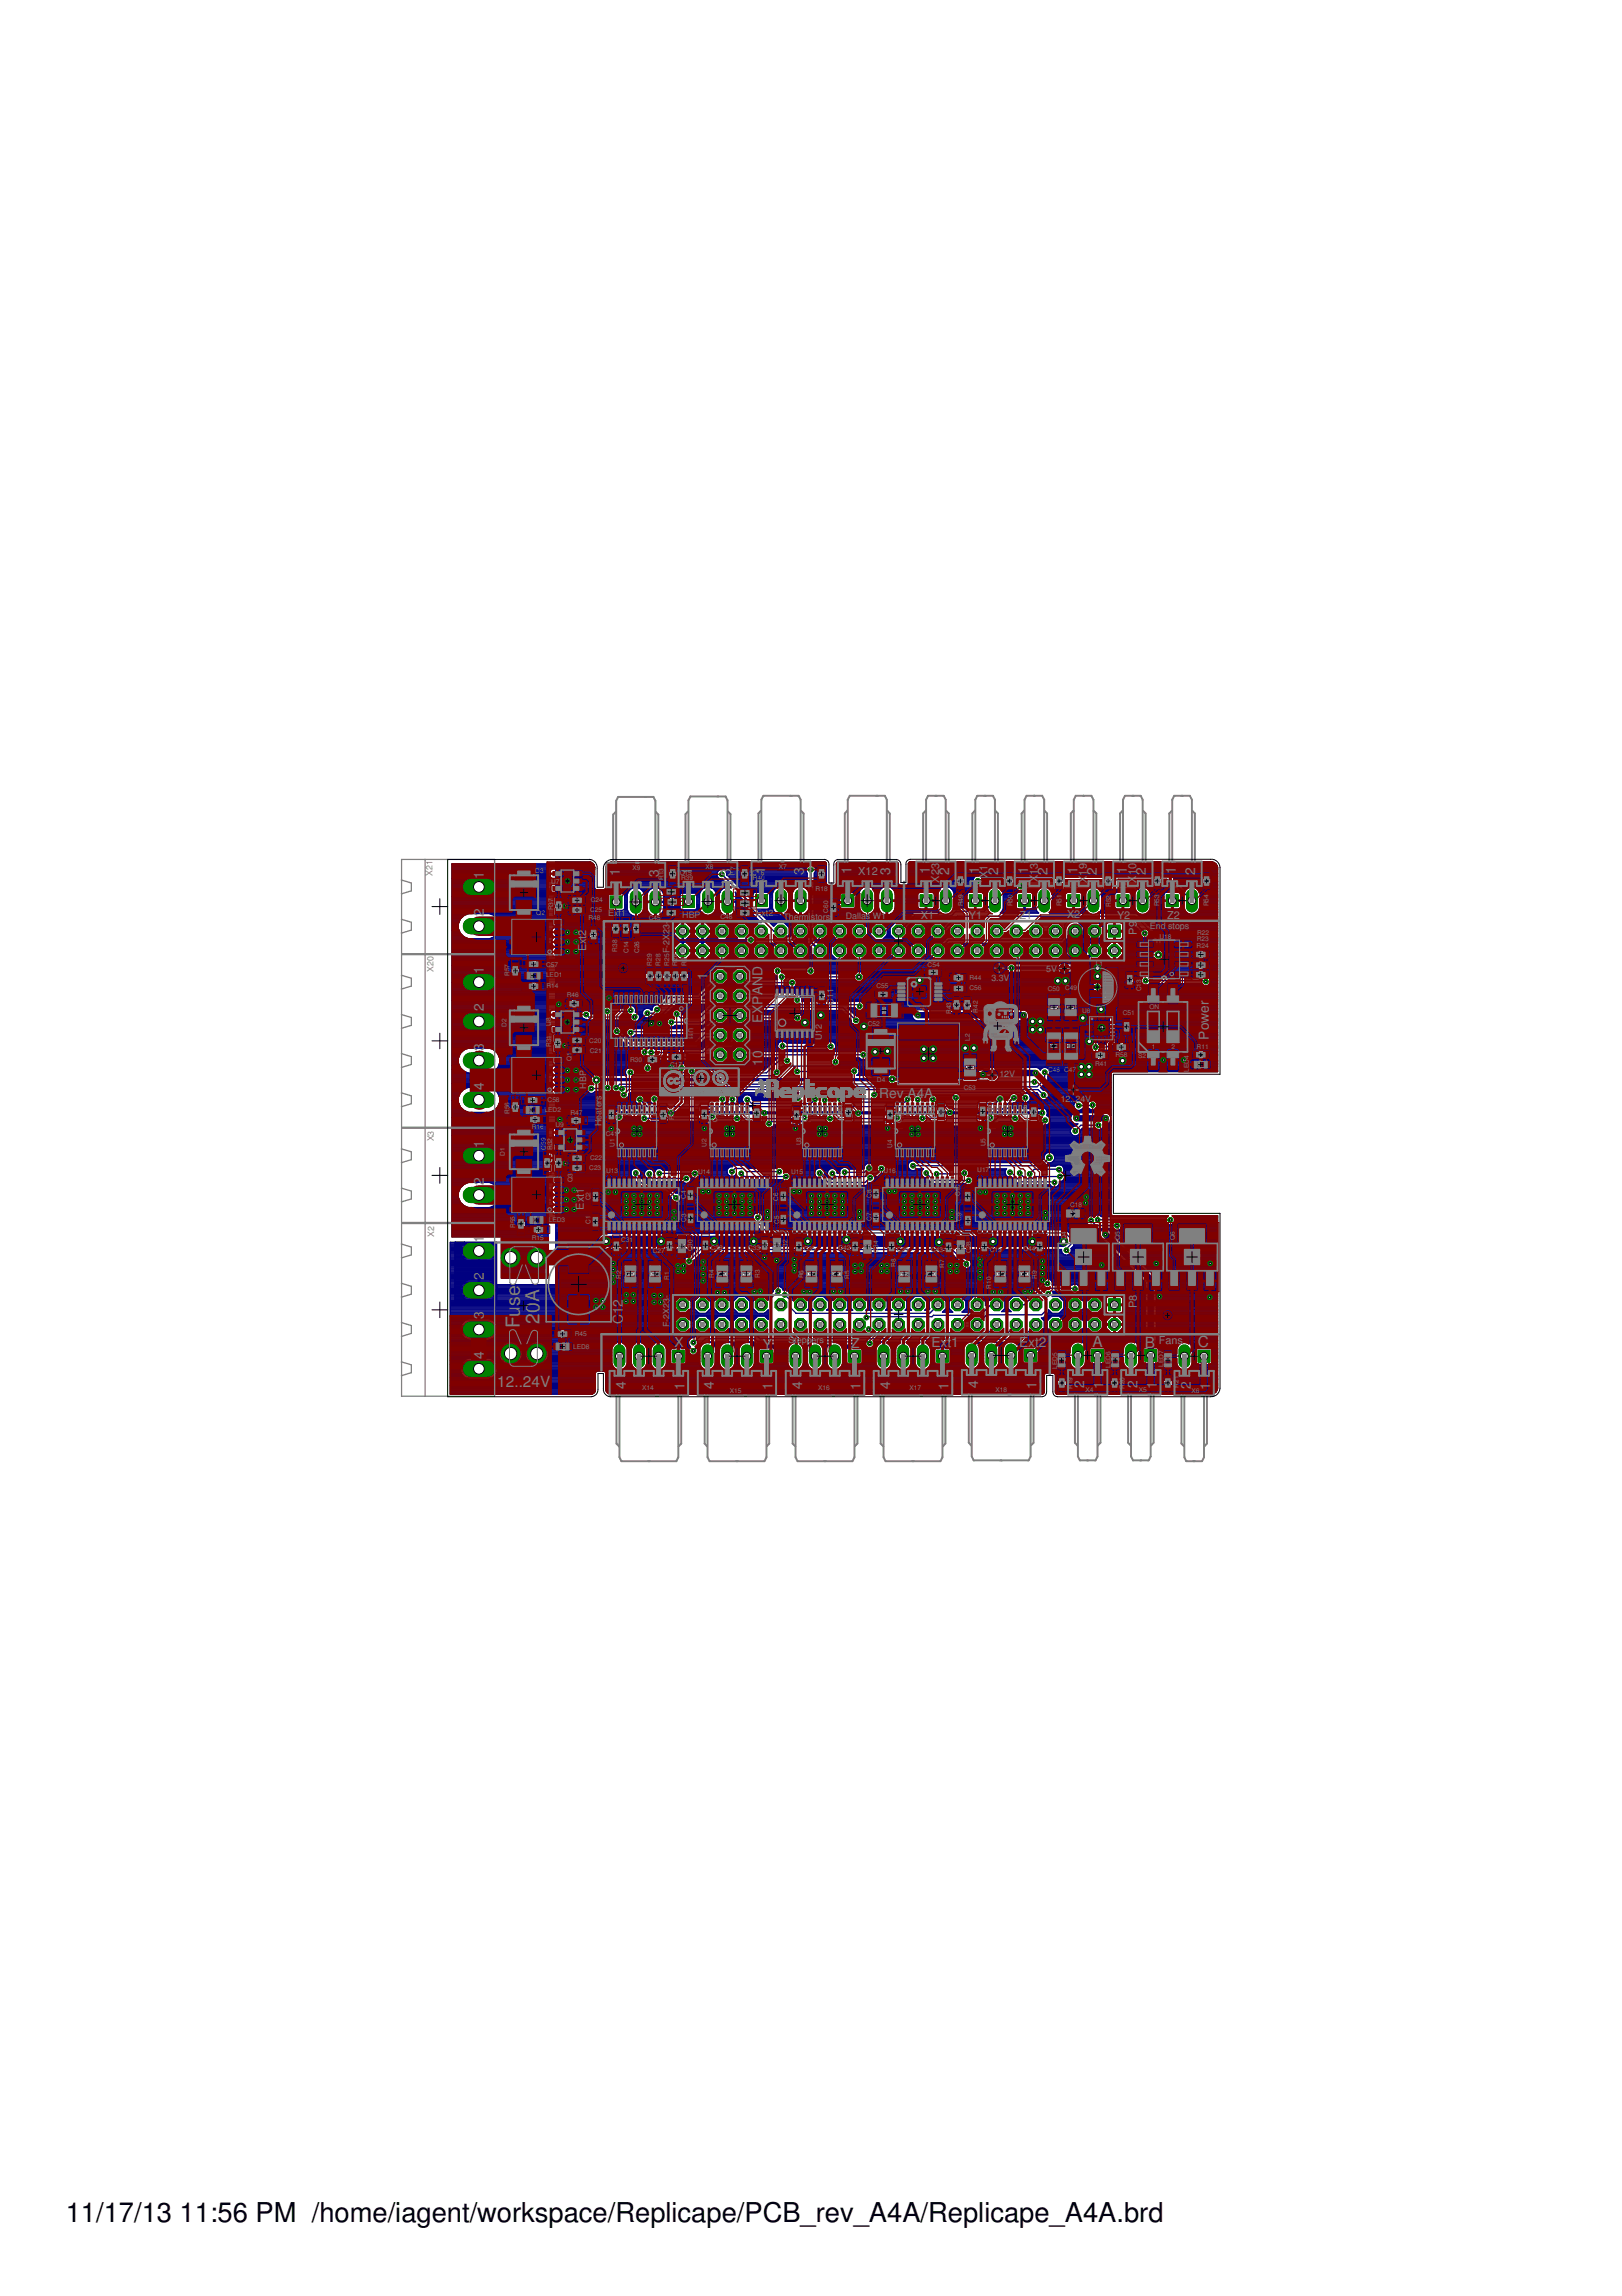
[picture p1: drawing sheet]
<svg xmlns="http://www.w3.org/2000/svg" width="210mm" height="297mm" viewBox="0 0 210 297" stroke-linecap="round" stroke-linejoin="round" font-family="sans-serif">
<defs><g id="words">
<g font-size="3.5">
<text x="8.5" y="287.5">11/17/13</text>
<text x="23.2" y="287.5">11:56 PM /home/iagent/workspace/Replicape/PCB_rev_A4A/Replicape_A4A.brd</text>
</g>
<g font-size="2.5" fill="#808080">
<text x="67.3" y="167.7" transform="rotate(-90 67.3 167.7)">e</text>
<text x="67.3" y="171.9" transform="rotate(-90 67.3 171.9)">F</text>
<text x="67.3" y="170.3" transform="rotate(-90 67.3 170.3)">u</text>
<text x="67.3" y="168.9" transform="rotate(-90 67.3 168.9)">s</text>
<text x="69.8" y="171.3" transform="rotate(-90 69.8 171.3)">2</text>
<text x="69.8" y="169.9" transform="rotate(-90 69.8 169.9)">0</text>
<text x="69.8" y="168.5" transform="rotate(-90 69.8 168.5)">A</text>
</g>
<g font-size="2" fill="#808080">
<text x="64.4" y="179.5">12..24V</text>
<text x="141.4" y="174.3">A</text>
<text x="148.2" y="174.4">B</text>
<text x="155" y="174.3">C</text>
</g>
<g font-size="1.8" fill="#808080">
<text x="62.6" y="113.7" transform="rotate(-90 62.6 113.7)">1</text>
<text x="80.2" y="113.3" transform="rotate(-90 80.2 113.3)">1</text>
<text x="85.2" y="113.4" transform="rotate(-90 85.2 113.4)">3</text>
<text x="89.6" y="113.2" transform="rotate(-90 89.6 113.2)">1</text>
<text x="94.6" y="113.4" transform="rotate(-90 94.6 113.4)">3</text>
<text x="99" y="113.1" transform="rotate(-90 99 113.1)">1</text>
<text x="104" y="113.3" transform="rotate(-90 104 113.3)">3</text>
<text x="110.2" y="113.1" transform="rotate(-90 110.2 113.1)">1</text>
<text x="115.2" y="113.3" transform="rotate(-90 115.2 113.3)">3</text>
<text x="120.3" y="113.1" transform="rotate(-90 120.3 113.1)">1</text>
<text x="122.8" y="113.3" transform="rotate(-90 122.8 113.3)">2</text>
<text x="126.7" y="113.1" transform="rotate(-90 126.7 113.1)">1</text>
<text x="129.2" y="113.3" transform="rotate(-90 129.2 113.3)">2</text>
<text x="133.1" y="113.1" transform="rotate(-90 133.1 113.1)">1</text>
<text x="135.6" y="113.3" transform="rotate(-90 135.6 113.3)">2</text>
<text x="139.4" y="113.1" transform="rotate(-90 139.4 113.1)">1</text>
<text x="141.9" y="113.3" transform="rotate(-90 141.9 113.3)">2</text>
<text x="145.8" y="113.1" transform="rotate(-90 145.8 113.1)">1</text>
<text x="148.3" y="113.3" transform="rotate(-90 148.3 113.3)">2</text>
<text x="152.2" y="113.1" transform="rotate(-90 152.2 113.1)">1</text>
<text x="154.7" y="113.3" transform="rotate(-90 154.7 113.3)">2</text>
<text x="62.6" y="118.5" transform="rotate(-90 62.6 118.5)">2</text>
<text x="62.6" y="130.8" transform="rotate(-90 62.6 130.8)">2</text>
<text x="62.6" y="126" transform="rotate(-90 62.6 126)">1</text>
<text x="91.5" y="126.8" transform="rotate(-90 91.5 126.8)">1</text>
<text x="98.7" y="131.1" transform="rotate(-90 98.7 131.1)">X</text>
<text x="98.7" y="130" transform="rotate(-90 98.7 130)">P</text>
<text x="98.7" y="128.8" transform="rotate(-90 98.7 128.8)">A</text>
<text x="98.7" y="127.6" transform="rotate(-90 98.7 127.6)">N</text>
<text x="98.7" y="126.3" transform="rotate(-90 98.7 126.3)">D</text>
<text x="156.4" y="131" transform="rotate(-90 156.4 131)">e</text>
<text x="156.4" y="130.1" transform="rotate(-90 156.4 130.1)">r</text>
<text x="62.6" y="135.9" transform="rotate(-90 62.6 135.9)">3</text>
<text x="98.7" y="137.9" transform="rotate(-90 98.7 137.9)">1</text>
<text x="98.7" y="136.9" transform="rotate(-90 98.7 136.9)">0</text>
<text x="98.7" y="132.3" transform="rotate(-90 98.7 132.3)">E</text>
<text x="156.4" y="134.5" transform="rotate(-90 156.4 134.5)">P</text>
<text x="156.4" y="133.3" transform="rotate(-90 156.4 133.3)">o</text>
<text x="156.4" y="132.3" transform="rotate(-90 156.4 132.3)">w</text>
<text x="62.6" y="141" transform="rotate(-90 62.6 141)">4</text>
<text x="113.8" y="142">Rev A4A</text>
<text x="62.6" y="148.5" transform="rotate(-90 62.6 148.5)">1</text>
<text x="62.6" y="153.3" transform="rotate(-90 62.6 153.3)">2</text>
<text x="62.6" y="160.8" transform="rotate(-90 62.6 160.8)">1</text>
<text x="62.6" y="165.6" transform="rotate(-90 62.6 165.6)">2</text>
<text x="62.6" y="170.7" transform="rotate(-90 62.6 170.7)">3</text>
<text x="80.6" y="171.3" transform="rotate(-90 80.6 171.3)">C</text>
<text x="80.6" y="170" transform="rotate(-90 80.6 170)">1</text>
<text x="80.6" y="169" transform="rotate(-90 80.6 169)">2</text>
<text x="62.6" y="175.8" transform="rotate(-90 62.6 175.8)">4</text>
<text x="81" y="179.7" transform="rotate(-90 81 179.7)">4</text>
<text x="87.3" y="174.3">X</text>
<text x="88.6" y="179.8" transform="rotate(-90 88.6 179.8)">1</text>
<text x="92.4" y="179.7" transform="rotate(-90 92.4 179.7)">4</text>
<text x="98.7" y="174.5">Y</text>
<text x="100" y="179.8" transform="rotate(-90 100 179.8)">1</text>
<text x="103.8" y="179.7" transform="rotate(-90 103.8 179.7)">4</text>
<text x="110.2" y="174.5">Z</text>
<text x="111.4" y="179.8" transform="rotate(-90 111.4 179.8)">1</text>
<text x="115.2" y="179.7" transform="rotate(-90 115.2 179.7)">4</text>
<text x="120.5" y="174.3">Ext1</text>
<text x="122.8" y="179.8" transform="rotate(-90 122.8 179.8)">1</text>
<text x="126.6" y="179.6" transform="rotate(-90 126.6 179.6)">4</text>
<text x="131.9" y="174.3">Ext2</text>
<text x="134.1" y="179.7" transform="rotate(-90 134.1 179.7)">1</text>
<text x="140.3" y="179.6" transform="rotate(-90 140.3 179.6)">2</text>
<text x="142.8" y="179.7" transform="rotate(-90 142.8 179.7)">1</text>
<text x="147.2" y="179.6" transform="rotate(-90 147.2 179.6)">2</text>
<text x="149.7" y="179.7" transform="rotate(-90 149.7 179.7)">1</text>
<text x="154.1" y="179.7" transform="rotate(-90 154.1 179.7)">2</text>
<text x="156.6" y="179.8" transform="rotate(-90 156.6 179.8)">1</text>
</g>
<g font-size="1.4" fill="#808080">
<text x="111.1" y="113.2">X12</text>
<text x="121.5" y="113.2" transform="rotate(-90 121.5 113.2)">2</text>
<text x="121.5" y="112.4" transform="rotate(-90 121.5 112.4)">3</text>
<text x="127.8" y="113.6" transform="rotate(-90 127.8 113.6)">X</text>
<text x="127.8" y="112.7" transform="rotate(-90 127.8 112.7)">1</text>
<text x="134.3" y="113.2" transform="rotate(-90 134.3 113.2)">1</text>
<text x="134.3" y="112.4" transform="rotate(-90 134.3 112.4)">3</text>
<text x="140.6" y="113.3" transform="rotate(-90 140.6 113.3)">1</text>
<text x="140.6" y="112.5" transform="rotate(-90 140.6 112.5)">9</text>
<text x="147" y="113.3" transform="rotate(-90 147 113.3)">1</text>
<text x="147" y="112.5" transform="rotate(-90 147 112.5)">0</text>
<text x="119.2" y="118.9">X1</text>
<text x="121.5" y="114.2" transform="rotate(-90 121.5 114.2)">X</text>
<text x="125.4" y="118.9">Y1</text>
<text x="131.9" y="118.9">Z1</text>
<text x="134.3" y="114.1" transform="rotate(-90 134.3 114.1)">X</text>
<text x="138.1" y="118.8">X2</text>
<text x="140.6" y="114.2" transform="rotate(-90 140.6 114.2)">X</text>
<text x="144.6" y="118.9">Y2</text>
<text x="147" y="114.2" transform="rotate(-90 147 114.2)">X</text>
<text x="147.1" y="120" transform="rotate(-90 147.1 120)">9</text>
<text x="151" y="118.9">Z2</text>
<text x="75.9" y="123.1" transform="rotate(-90 75.9 123.1)">E</text>
<text x="75.9" y="122.1" transform="rotate(-90 75.9 122.1)">x</text>
<text x="75.9" y="121.4" transform="rotate(-90 75.9 121.4)">t</text>
<text x="75.9" y="121" transform="rotate(-90 75.9 121)">2</text>
<text x="147.1" y="120.9" transform="rotate(-90 147.1 120.9)">P</text>
<text x="75.6" y="155.6" transform="rotate(-90 75.6 155.6)">x</text>
<text x="75.6" y="154.9" transform="rotate(-90 75.6 154.9)">t</text>
<text x="75.6" y="154.5" transform="rotate(-90 75.6 154.5)">1</text>
<text x="75.6" y="156.5" transform="rotate(-90 75.6 156.5)">E</text>
<text x="147.1" y="169.3" transform="rotate(-90 147.1 169.3)">P</text>
<text x="147.1" y="168.3" transform="rotate(-90 147.1 168.3)">8</text>
<text x="150" y="173.9">Fans</text>
</g>
<g font-size="1.1" fill="#808080">
<text x="56" y="113.3" transform="rotate(-90 56 113.3)">X21</text>
<text x="78.7" y="118.6">Ext1</text>
<text x="86.6" y="119.6" transform="rotate(-90 86.6 119.6)">-</text>
<text x="88.3" y="118.7">HBP</text>
<text x="97.8" y="118.5">Ext2</text>
<text x="101.4" y="119">Thermi</text>
<text x="104.9" y="119">s</text>
<text x="105.5" y="119">tors</text>
<text x="109.5" y="118.9">Dallas</text>
<text x="113" y="118.9">W1</text>
<text x="56.1" y="125.8" transform="rotate(-90 56.1 125.8)">X20</text>
<text x="86.6" y="123.3" transform="rotate(-90 86.6 123.3)">F</text>
<text x="86.6" y="122.6" transform="rotate(-90 86.6 122.6)">-</text>
<text x="86.6" y="122.2" transform="rotate(-90 86.6 122.2)">2</text>
<text x="86.6" y="121.6" transform="rotate(-90 86.6 121.6)">X</text>
<text x="86.6" y="120.8" transform="rotate(-90 86.6 120.8)">2</text>
<text x="86.6" y="120.2" transform="rotate(-90 86.6 120.2)">3</text>
<text x="135.4" y="125.7">5V</text>
<text x="148.8" y="120.2">End stops</text>
<text x="107.9" y="130" transform="rotate(-90 107.9 130)">C</text>
<text x="107.9" y="129.1" transform="rotate(-90 107.9 129.1)">1</text>
<text x="107.9" y="128.5" transform="rotate(-90 107.9 128.5)">1</text>
<text x="128.3" y="127">3.3V</text>
<text x="106.4" y="134.6" transform="rotate(-90 106.4 134.6)">U</text>
<text x="106.4" y="133.8" transform="rotate(-90 106.4 133.8)">1</text>
<text x="106.4" y="133.1" transform="rotate(-90 106.4 133.1)">2</text>
<text x="75.9" y="140.8" transform="rotate(-90 75.9 140.8)">H</text>
<text x="75.9" y="140" transform="rotate(-90 75.9 140)">B</text>
<text x="75.9" y="139.3" transform="rotate(-90 75.9 139.3)">P</text>
<text x="77.8" y="143.6" transform="rotate(-90 77.8 143.6)">t</text>
<text x="77.8" y="143.3" transform="rotate(-90 77.8 143.3)">e</text>
<text x="77.8" y="142.6" transform="rotate(-90 77.8 142.6)">r</text>
<text x="77.8" y="142.3" transform="rotate(-90 77.8 142.3)">s</text>
<text x="129.3" y="139.4">12V</text>
<text x="137.3" y="142.6">12..24V</text>
<text x="56.1" y="147.7" transform="rotate(-90 56.1 147.7)">X3</text>
<text x="77.8" y="145.7" transform="rotate(-90 77.8 145.7)">H</text>
<text x="77.8" y="144.9" transform="rotate(-90 77.8 144.9)">e</text>
<text x="77.8" y="144.2" transform="rotate(-90 77.8 144.2)">a</text>
<text x="56.2" y="160" transform="rotate(-90 56.2 160)">X2</text>
<text x="86.6" y="167.9" transform="rotate(-90 86.6 167.9)">-</text>
<text x="86.6" y="171.7" transform="rotate(-90 86.6 171.7)">F</text>
<text x="86.6" y="171" transform="rotate(-90 86.6 171)">-</text>
<text x="86.6" y="170.6" transform="rotate(-90 86.6 170.6)">2</text>
<text x="86.6" y="170" transform="rotate(-90 86.6 170)">X</text>
<text x="86.6" y="169.2" transform="rotate(-90 86.6 169.2)">2</text>
<text x="86.6" y="168.6" transform="rotate(-90 86.6 168.6)">3</text>
<text x="102" y="173.7">St</text>
<text x="103.1" y="173.7">epp</text>
<text x="105" y="173.7">ers</text>
</g>
<g font-size=".8" fill="#808080">
<text x="69.3" y="112.9">D3</text>
<text x="81.9" y="112.5">X9</text>
<text x="85.9" y="113.8" transform="rotate(-90 85.9 113.8)">R</text>
<text x="85.9" y="113.2" transform="rotate(-90 85.9 113.2)">1</text>
<text x="85.9" y="112.8" transform="rotate(-90 85.9 112.8)">3</text>
<text x="88" y="113.2">C15</text>
<text x="88.2" y="113.9">R39</text>
<text x="91.3" y="112.5">X8</text>
<text x="95.2" y="113.6" transform="rotate(-90 95.2 113.6)">R</text>
<text x="95.2" y="113" transform="rotate(-90 95.2 113)">1</text>
<text x="95.2" y="112.6" transform="rotate(-90 95.2 112.6)">7</text>
<text x="97.4" y="113.2">C16</text>
<text x="97.4" y="113.8">R40</text>
<text x="100.8" y="112.4">X7</text>
<text x="69.4" y="118.4">Q2</text>
<text x="71.3" y="114.4">U</text>
<text x="71.6" y="117.8" transform="rotate(-90 71.6 117.8)">R</text>
<text x="71.6" y="117.2" transform="rotate(-90 71.6 117.2)">37</text>
<text x="71.9" y="114.4">7</text>
<text x="76.2" y="119">R48</text>
<text x="76.4" y="118">C</text>
<text x="76.5" y="116.7">C24</text>
<text x="77" y="118">25</text>
<text x="84" y="119">C45</text>
<text x="93.2" y="118.9">C46</text>
<text x="105.6" y="115.2">R18</text>
<text x="107.2" y="118.1" transform="rotate(-90 107.2 118.1)">C</text>
<text x="107.2" y="117.5" transform="rotate(-90 107.2 117.5)">6</text>
<text x="107.2" y="117" transform="rotate(-90 107.2 117)">0</text>
<text x="124.6" y="117.2" transform="rotate(-90 124.6 117.2)">R49</text>
<text x="131" y="117.2" transform="rotate(-90 131 117.2)">R50</text>
<text x="137.4" y="117.2" transform="rotate(-90 137.4 117.2)">R51</text>
<text x="143.8" y="117.4" transform="rotate(-90 143.8 117.4)">R52</text>
<text x="150" y="117.2" transform="rotate(-90 150 117.2)">R53</text>
<text x="156.4" y="117.2" transform="rotate(-90 156.4 117.2)">R</text>
<text x="156.4" y="116.6" transform="rotate(-90 156.4 116.6)">5</text>
<text x="156.4" y="116.2" transform="rotate(-90 156.4 116.2)">4</text>
<text x="65.9" y="125.7" transform="rotate(-90 65.9 125.7)">5</text>
<text x="65.9" y="125.2" transform="rotate(-90 65.9 125.2)">7</text>
<text x="70.7" y="125">C57</text>
<text x="79.9" y="123.1" transform="rotate(-90 79.9 123.1)">R</text>
<text x="79.9" y="122.5" transform="rotate(-90 79.9 122.5)">3</text>
<text x="79.9" y="122.1" transform="rotate(-90 79.9 122.1)">8</text>
<text x="81.3" y="123.3" transform="rotate(-90 81.3 123.3)">C</text>
<text x="81.3" y="122.7" transform="rotate(-90 81.3 122.7)">1</text>
<text x="81.3" y="122.2" transform="rotate(-90 81.3 122.2)">4</text>
<text x="82.7" y="123.3" transform="rotate(-90 82.7 123.3)">C</text>
<text x="82.7" y="122.7" transform="rotate(-90 82.7 122.7)">2</text>
<text x="82.7" y="122.2" transform="rotate(-90 82.7 122.2)">6</text>
<text x="84.4" y="125" transform="rotate(-90 84.4 125)">R</text>
<text x="84.4" y="124.3" transform="rotate(-90 84.4 124.3)">2</text>
<text x="84.4" y="123.9" transform="rotate(-90 84.4 123.9)">9</text>
<text x="85.5" y="125" transform="rotate(-90 85.5 125)">R</text>
<text x="85.5" y="124.3" transform="rotate(-90 85.5 124.3)">2</text>
<text x="85.5" y="123.9" transform="rotate(-90 85.5 123.9)">8</text>
<text x="86.6" y="125" transform="rotate(-90 86.6 125)">R</text>
<text x="86.6" y="124.3" transform="rotate(-90 86.6 124.3)">2</text>
<text x="86.6" y="123.9" transform="rotate(-90 86.6 123.9)">5</text>
<text x="87.6" y="125" transform="rotate(-90 87.6 125)">R</text>
<text x="87.6" y="124.3" transform="rotate(-90 87.6 124.3)">2</text>
<text x="87.6" y="123.9" transform="rotate(-90 87.6 123.9)">6</text>
<text x="88.8" y="125" transform="rotate(-90 88.8 125)">R</text>
<text x="88.8" y="124.3" transform="rotate(-90 88.8 124.3)">27</text>
<text x="120" y="125">C54</text>
<text x="141.8" y="125">L1</text>
<text x="150.1" y="121.4">U</text>
<text x="150.7" y="121.4">1</text>
<text x="151.1" y="121.4">8</text>
<text x="154.9" y="122.6">R24</text>
<text x="154.9" y="121.8">R23</text>
<text x="154.9" y="121">R22</text>
<text x="65.9" y="126.3" transform="rotate(-90 65.9 126.3)">R</text>
<text x="70.7" y="126.4">L</text>
<text x="70.7" y="127.8">R14</text>
<text x="71.1" y="126.4">ED1</text>
<text x="73.3" y="128.9">R46</text>
<text x="113.4" y="127.9">C55</text>
<text x="123.1" y="131.2" transform="rotate(-90 123.1 131.2)">R</text>
<text x="123.1" y="130.6" transform="rotate(-90 123.1 130.6)">4</text>
<text x="123.1" y="130.1" transform="rotate(-90 123.1 130.1)">3</text>
<text x="125.4" y="128.1">C56</text>
<text x="125.5" y="126.8">R44</text>
<text x="126.5" y="131" transform="rotate(-90 126.5 131)">R</text>
<text x="126.5" y="130.4" transform="rotate(-90 126.5 130.4)">4</text>
<text x="126.5" y="130" transform="rotate(-90 126.5 130)">2</text>
<text x="135.6" y="128.2">C50</text>
<text x="137.8" y="128.1">C</text>
<text x="138.5" y="128.1">49</text>
<text x="140" y="131.1">U6</text>
<text x="145.3" y="131.4">C51</text>
<text x="147.7" y="128.3" transform="rotate(-90 147.7 128.3)">C</text>
<text x="147.7" y="127.7" transform="rotate(-90 147.7 127.7)">1</text>
<text x="147.7" y="127.2" transform="rotate(-90 147.7 127.2)">3</text>
<text x="148.8" y="130.6">ON</text>
<text x="65.5" y="132.9" transform="rotate(-90 65.5 132.9)">D</text>
<text x="65.5" y="132.3" transform="rotate(-90 65.5 132.3)">2</text>
<text x="71.3" y="132.8" transform="rotate(-90 71.3 132.8)">U</text>
<text x="71.3" y="132.1" transform="rotate(-90 71.3 132.1)">8</text>
<text x="71.3" y="135.5" transform="rotate(-90 71.3 135.5)">R</text>
<text x="71.3" y="134.8" transform="rotate(-90 71.3 134.8)">31</text>
<text x="74" y="137.3" transform="rotate(-90 74 137.3)">Q</text>
<text x="74" y="136.7" transform="rotate(-90 74 136.7)">1</text>
<text x="76.3" y="135">C20</text>
<text x="76.3" y="136.2">C21</text>
<text x="81.6" y="137.4">R30</text>
<text x="89.1" y="133" transform="rotate(90 89.1 133)">U</text>
<text x="89.1" y="133.6" transform="rotate(90 89.1 133.6)">1</text>
<text x="89.1" y="134.1" transform="rotate(90 89.1 134.1)">1</text>
<text x="112.3" y="132.7">C52</text>
<text x="125.5" y="134.7" transform="rotate(-90 125.5 134.7)">L</text>
<text x="125.5" y="134.2" transform="rotate(-90 125.5 134.2)">2</text>
<text x="141.7" y="137.9">R41</text>
<text x="144.3" y="136.7">R58</text>
<text x="147.3" y="136.9">S2</text>
<text x="149.1" y="135.7">1</text>
<text x="151.6" y="135.7">2</text>
<text x="153.9" y="137.6" transform="rotate(-90 153.9 137.6)">D</text>
<text x="153.9" y="137" transform="rotate(-90 153.9 137)">4</text>
<text x="154.9" y="135.8">R11</text>
<text x="65.9" y="143.5" transform="rotate(-90 65.9 143.5)">5</text>
<text x="65.9" y="143" transform="rotate(-90 65.9 143)">6</text>
<text x="70.5" y="143.8">L</text>
<text x="70.9" y="142.6">C5</text>
<text x="71" y="143.8">ED</text>
<text x="71.9" y="142.6">8</text>
<text x="72.1" y="143.8">2</text>
<text x="86.7" y="138.1">C17</text>
<text x="87.2" y="143.9" transform="rotate(-90 87.2 143.9)">2</text>
<text x="97.1" y="143.9" transform="rotate(-90 97.1 143.9)">5</text>
<text x="109" y="143.8" transform="rotate(-90 109 143.8)">6</text>
<text x="113.5" y="140">D4</text>
<text x="124.7" y="141">C53</text>
<text x="128.7" y="143.8" transform="rotate(-90 128.7 143.8)">7</text>
<text x="135.6" y="138.7">C48 C4</text>
<text x="138.8" y="138.7">7</text>
<text x="153.9" y="138.7" transform="rotate(-90 153.9 138.7)">L</text>
<text x="153.9" y="138.2" transform="rotate(-90 153.9 138.2)">E</text>
<text x="65.3" y="149.5" transform="rotate(-90 65.3 149.5)">D</text>
<text x="65.3" y="148.9" transform="rotate(-90 65.3 148.9)">1</text>
<text x="65.9" y="144.1" transform="rotate(-90 65.9 144.1)">R</text>
<text x="68.8" y="146.1">R16</text>
<text x="70.6" y="148.8" transform="rotate(-90 70.6 148.8)">C</text>
<text x="70.6" y="148.1" transform="rotate(-90 70.6 148.1)">5</text>
<text x="70.6" y="147.7" transform="rotate(-90 70.6 147.7)">9</text>
<text x="71.5" y="148.8" transform="rotate(-90 71.5 148.8)">R3</text>
<text x="71.5" y="147.7" transform="rotate(-90 71.5 147.7)">2</text>
<text x="71.9" y="145.9">U9</text>
<text x="73.8" y="144.2">R4</text>
<text x="74.9" y="144.2">7</text>
<text x="78.4" y="147">C41</text>
<text x="79.5" y="148.4" transform="rotate(-90 79.5 148.4)">U</text>
<text x="79.5" y="147.8" transform="rotate(-90 79.5 147.8)">1</text>
<text x="87.2" y="145" transform="rotate(-90 87.2 145)">R</text>
<text x="87.2" y="144.3" transform="rotate(-90 87.2 144.3)">1</text>
<text x="91.4" y="148.4" transform="rotate(-90 91.4 148.4)">U</text>
<text x="91.4" y="147.8" transform="rotate(-90 91.4 147.8)">2</text>
<text x="92.8" y="145.1" transform="rotate(-90 92.8 145.1)">C</text>
<text x="92.8" y="144.5" transform="rotate(-90 92.8 144.5)">4</text>
<text x="92.8" y="144" transform="rotate(-90 92.8 144)">0</text>
<text x="97.1" y="145" transform="rotate(-90 97.1 145)">R3</text>
<text x="103.7" y="148.2" transform="rotate(-90 103.7 148.2)">U</text>
<text x="103.7" y="147.6" transform="rotate(-90 103.7 147.6)">3</text>
<text x="104.5" y="145.1" transform="rotate(-90 104.5 145.1)">C3</text>
<text x="104.5" y="144.1" transform="rotate(-90 104.5 144.1)">9</text>
<text x="109" y="144.9" transform="rotate(-90 109 144.9)">R3</text>
<text x="115.4" y="148.5" transform="rotate(-90 115.4 148.5)">U</text>
<text x="115.4" y="147.9" transform="rotate(-90 115.4 147.9)">4</text>
<text x="116.7" y="145.3" transform="rotate(-90 116.7 145.3)">C</text>
<text x="116.7" y="144.7" transform="rotate(-90 116.7 144.7)">36</text>
<text x="120.9" y="144.6" transform="rotate(-90 120.9 144.6)">R</text>
<text x="120.9" y="144" transform="rotate(-90 120.9 144)">33</text>
<text x="127.5" y="148.3" transform="rotate(-90 127.5 148.3)">U</text>
<text x="127.5" y="147.7" transform="rotate(-90 127.5 147.7)">5</text>
<text x="128.7" y="144.9" transform="rotate(-90 128.7 144.9)">C3</text>
<text x="133" y="144.6" transform="rotate(-90 133 144.6)">R34</text>
<text x="74.1" y="152.9" transform="rotate(-90 74.1 152.9)">Q</text>
<text x="74.1" y="152.3" transform="rotate(-90 74.1 152.3)">3</text>
<text x="76.3" y="151.4">C23</text>
<text x="76.4" y="150.1">C22</text>
<text x="76.4" y="155.3" transform="rotate(-90 76.4 155.3)">C</text>
<text x="76.4" y="154.7" transform="rotate(-90 76.4 154.7)">2</text>
<text x="78.4" y="151.7">U13</text>
<text x="88.8" y="155.1" transform="rotate(-90 88.8 155.1)">C</text>
<text x="88.8" y="154.5" transform="rotate(-90 88.8 154.5)">4</text>
<text x="90.3" y="151.8">U14</text>
<text x="100.7" y="155.4" transform="rotate(-90 100.7 155.4)">C</text>
<text x="100.7" y="154.8" transform="rotate(-90 100.7 154.8)">6</text>
<text x="102.4" y="151.8">U15</text>
<text x="112.8" y="155" transform="rotate(-90 112.8 155)">C</text>
<text x="112.8" y="154.4" transform="rotate(-90 112.8 154.4)">8</text>
<text x="114.4" y="151.8">U16</text>
<text x="124.3" y="154.7" transform="rotate(-90 124.3 154.7)">C</text>
<text x="124.3" y="154.1" transform="rotate(-90 124.3 154.1)">1</text>
<text x="124.3" y="153.6" transform="rotate(-90 124.3 153.6)">0</text>
<text x="126.5" y="151.7">U17</text>
<text x="66.7" y="158.9" transform="rotate(-90 66.7 158.9)">R</text>
<text x="66.7" y="158.3" transform="rotate(-90 66.7 158.3)">5</text>
<text x="66.7" y="157.8" transform="rotate(-90 66.7 157.8)">5</text>
<text x="68.8" y="160.4">R15</text>
<text x="71" y="158">LE</text>
<text x="72" y="158">D3</text>
<text x="76.4" y="158.4" transform="rotate(-90 76.4 158.4)">C</text>
<text x="76.4" y="157.8" transform="rotate(-90 76.4 157.8)">1</text>
<text x="80.4" y="160.7">C3</text>
<text x="81.5" y="160.7">1</text>
<text x="88.8" y="158.1" transform="rotate(-90 88.8 158.1)">C</text>
<text x="88.8" y="157.5" transform="rotate(-90 88.8 157.5)">3</text>
<text x="89.6" y="161.9" transform="rotate(-90 89.6 161.9)">C30</text>
<text x="92" y="161.7">C38</text>
<text x="96.8" y="161.7">C33</text>
<text x="100.8" y="158.3" transform="rotate(-90 100.8 158.3)">C</text>
<text x="100.8" y="157.7" transform="rotate(-90 100.8 157.7)">5</text>
<text x="101.9" y="161.9" transform="rotate(-90 101.9 161.9)">C32</text>
<text x="104" y="161.8">C35</text>
<text x="108.5" y="161.8">C42</text>
<text x="112.8" y="158" transform="rotate(-90 112.8 158)">C</text>
<text x="112.8" y="157.4" transform="rotate(-90 112.8 157.4)">7</text>
<text x="113.6" y="161.5" transform="rotate(-90 113.6 161.5)">34</text>
<text x="120.5" y="162">C43</text>
<text x="124.4" y="158" transform="rotate(-90 124.4 158)">C</text>
<text x="124.4" y="157.4" transform="rotate(-90 124.4 157.4)">9</text>
<text x="125.6" y="161.5" transform="rotate(-90 125.6 161.5)">28</text>
<text x="128.1" y="161.9">C19</text>
<text x="132.4" y="161.9">C44</text>
<text x="138" y="160.4" transform="rotate(-90 138 160.4)">Q4</text>
<text x="138.5" y="156.2">C18</text>
<text x="144.9" y="160.4" transform="rotate(-90 144.9 160.4)">Q</text>
<text x="144.9" y="159.7" transform="rotate(-90 144.9 159.7)">5</text>
<text x="152" y="160.5" transform="rotate(-90 152 160.5)">Q</text>
<text x="152" y="159.8" transform="rotate(-90 152 159.8)">6</text>
<text x="80.4" y="165.4" transform="rotate(-90 80.4 165.4)">R</text>
<text x="80.4" y="164.8" transform="rotate(-90 80.4 164.8)">2</text>
<text x="84.5" y="162.1">C27</text>
<text x="86.6" y="165.6" transform="rotate(-90 86.6 165.6)">R</text>
<text x="86.6" y="164.9" transform="rotate(-90 86.6 164.9)">1</text>
<text x="92.4" y="165.3" transform="rotate(-90 92.4 165.3)">R</text>
<text x="92.4" y="164.7" transform="rotate(-90 92.4 164.7)">4</text>
<text x="98.3" y="165.3" transform="rotate(-90 98.3 165.3)">R</text>
<text x="98.3" y="164.7" transform="rotate(-90 98.3 164.7)">3</text>
<text x="104" y="165.4" transform="rotate(-90 104 165.4)">R</text>
<text x="104" y="164.8" transform="rotate(-90 104 164.8)">6</text>
<text x="109.9" y="165.5" transform="rotate(-90 109.9 165.5)">R</text>
<text x="109.9" y="164.9" transform="rotate(-90 109.9 164.9)">5</text>
<text x="113.6" y="162.1" transform="rotate(-90 113.6 162.1)">C</text>
<text x="115.9" y="163.9" transform="rotate(-90 115.9 163.9)">R</text>
<text x="115.9" y="163.3" transform="rotate(-90 115.9 163.3)">8</text>
<text x="116" y="162">C29</text>
<text x="122.2" y="164" transform="rotate(-90 122.2 164)">R</text>
<text x="122.2" y="163.4" transform="rotate(-90 122.2 163.4)">7</text>
<text x="125.6" y="162.1" transform="rotate(-90 125.6 162.1)">C</text>
<text x="128.3" y="166.7" transform="rotate(-90 128.3 166.7)">R</text>
<text x="128.3" y="166.1" transform="rotate(-90 128.3 166.1)">1</text>
<text x="128.3" y="165.7" transform="rotate(-90 128.3 165.7)">0</text>
<text x="134.2" y="165.5" transform="rotate(-90 134.2 165.5)">R</text>
<text x="134.2" y="164.9" transform="rotate(-90 134.2 164.9)">9</text>
<text x="74.4" y="172.8">R45</text>
<text x="74.2" y="174.5">LED8</text>
<text x="83.1" y="179.9">X14</text>
<text x="105.9" y="179.9">X16</text>
<text x="117.7" y="179.9">X17</text>
<text x="136.8" y="177.1" transform="rotate(-90 136.8 177.1)">L</text>
<text x="136.8" y="176.7" transform="rotate(-90 136.8 176.7)">E</text>
<text x="136.8" y="176.1" transform="rotate(-90 136.8 176.1)">D</text>
<text x="136.8" y="175.5" transform="rotate(-90 136.8 175.5)">5</text>
<text x="138.8" y="179.7" transform="rotate(-90 138.8 179.7)">R</text>
<text x="138.8" y="179.1" transform="rotate(-90 138.8 179.1)">1</text>
<text x="138.8" y="178.6" transform="rotate(-90 138.8 178.6)">9</text>
<text x="143.7" y="177" transform="rotate(-90 143.7 177)">L</text>
<text x="143.7" y="176.5" transform="rotate(-90 143.7 176.5)">E</text>
<text x="143.7" y="176" transform="rotate(-90 143.7 176)">D</text>
<text x="143.7" y="175.4" transform="rotate(-90 143.7 175.4)">6</text>
<text x="145.5" y="179.7" transform="rotate(-90 145.5 179.7)">R</text>
<text x="145.5" y="179.1" transform="rotate(-90 145.5 179.1)">2</text>
<text x="145.5" y="178.6" transform="rotate(-90 145.5 178.6)">0</text>
<text x="150.6" y="176.8" transform="rotate(-90 150.6 176.8)">L</text>
<text x="150.6" y="176.4" transform="rotate(-90 150.6 176.4)">E</text>
<text x="150.6" y="175.8" transform="rotate(-90 150.6 175.8)">D</text>
<text x="150.6" y="175.2" transform="rotate(-90 150.6 175.2)">7</text>
<text x="152.5" y="179.5" transform="rotate(-90 152.5 179.5)">R</text>
<text x="152.5" y="178.9" transform="rotate(-90 152.5 178.9)">2</text>
<text x="152.5" y="178.4" transform="rotate(-90 152.5 178.4)">1</text>
<text x="94.4" y="180.2">X15</text>
<text x="128.8" y="180.1">X18</text>
<text x="140.5" y="180.1">X4</text>
<text x="147.4" y="180.1">X5</text>
<text x="154.2" y="180.2">X6</text>
</g>
<text font-size=".6" fill="#808080" x="118.6" y="130.8">U10</text>
</g></defs>
<g fill="none" stroke="#000080" stroke-width=".17">
<path d="M58.5 116.5h12.4M58.5 115.1h12.4M58.5 113.7h12.4M58.5 116.6h12.4M58.5 118.5h1.4M58.5 115.6h12.4M58.5 118h12.4M58.5 118.9h1.1M58.5 119.4h.9M58.5 115.5h12.4M58.5 116.1h12.4M58.5 115.7h12.4"/>
<path d="M58.5 115.2h12.4M58.5 115h12.4M58.5 114.9h12.4M58.5 114.7h12.4M58.5 114.6h12.4M58.5 114.3h12.4M58.5 114.1h12.4M58.5 114h12.4M58.5 113.6h12.4M58.5 113.5h12.4M58.5 113.4h12.4M58.5 113.2h12.4"/>
<path d="M58.5 113h12.4M58.5 112.5h12.4M58.5 118.2h12.4M58.5 120h.8M58.5 119.9h.8M58.5 119.8h.8M58.5 119.6h.8M58.5 119.5h.8M58.5 119.3h.9M58.5 119.1h1M58.5 119h1M58.5 118.8h1.2"/>
<path d="M58.5 118.7h1.3M58.5 118.4h1.6M58.5 118.3h1.9M58.5 117.9h12.4M58.5 117.8h12.4M58.5 117.7h12.4M58.5 117.6h12.4M58.5 117.4h12.4M58.5 117.3h12.4M58.5 117.2h12.4M58.5 117.1h12.4M58.5 116.9h12.4"/>
<path d="M58.5 116.8h12.4M58.5 116.7h12.4M58.5 116.3h12.4M58.5 116.2h12.4M58.5 116h12.4M58.5 115.8h12.4M58.5 115.4h12.4M58.5 114.5h12.4M58.5 114.4h12.4M58.5 113.9h12.4M58.5 113.3h12.4M58.5 112.9h12.4"/>
<path d="M58.5 112.8h12.4M58.5 112.6h12.4M58.5 112.4h12.4M58.5 112.3h12.4M58.5 112.2h12.4M58.5 112.1h12.4M58.5 111.9h12.4M58.5 111.8h12.4M59.3 119.5v.6l.3 .6M59.6 118.9l-.3 .6M60.6 118.2l-.6 .2-.4 .5M63.4 118.2l.5 .2 .5 .5"/>
<path d="M63.6 118.3h7.3M63.9 118.4h7M64.1 118.5h6.8M64.2 118.7h6.7M64.3 118.8h6.6M64.4 118.9h6.5M64.4 118.9l.3 .6M64.5 119h6.4M64.5 119.1h6.4M64.6 119.3h6.3M64.6 119.4h6.3M64.7 119.5v.6l-.3 .6"/>
<path d="M64.7 120h6.2M64.7 119.9h6.2M64.7 119.8h6.2M64.7 119.6h6.2M64.7 119.5h6.2M71.9 118.1h9.5M71.9 117.6h6.8M71.9 115.1h9.6M71.9 114.5h5M71.9 118.4h9.7M71.9 118.5h10M71.9 117.8h9.3"/>
<path d="M71.9 115.6h9.3M71.9 113.3h5M71.9 115.5h9.4M71.9 119.9h15.4M71.9 119.8h15.6M71.9 119.7h15.7M71.9 119.6h15.8M71.9 119.4h15.9M71.9 119.3h26.5M71.9 119.2h26.4M71.9 119.1h26.3M71.9 119h26.2"/>
<path d="M71.9 118.9h26.1M71.9 118.7h25.9M71.9 118.6h25.8M71.9 118.2h9.6M71.9 118h9.4M71.9 117.9h9.4M71.9 117.5h6.7M71.9 117.4h6.7M71.9 117.3h6.7M71.9 117.2h6.7M71.9 117h6.7M71.9 116.9h6.7"/>
<path d="M71.9 116.8h6.7M71.9 116.7h6.7M71.9 116.5h6.7M71.9 116.4h6.7M71.9 116.3h6.7M71.9 116.2h6.7M71.9 116.1h6.7M71.9 116h6.7M71.9 115.8h6.7M71.9 115.7h6.8M71.9 115.3h9.4M71.9 115.2h9.5"/>
<path d="M71.9 115h5.1M71.9 114.9h5M71.9 114.7h5M71.9 114.6h5M71.9 114.4h5M71.9 114.3h5M71.9 114.1h5M71.9 114h5M71.9 113.9h5M71.9 113.8h5M71.9 113.7h5M71.9 113.5h5"/>
<path d="M71.9 113.4h5M71.9 113.2h5M71.9 113.1h5M71.9 112.9h5M71.9 112.8h5M71.9 112.7h5M71.9 112.6h5M71.9 112.5h5M71.9 112.3h5M71.9 112.2h5.1M71.9 112.1h5M71.9 112h5"/>
<path d="M71.9 111.8h4.9M71.9 111.7h4.8M71.9 111.6h4.7M76.5 111.5h-4.6v54.7h-7.7l.2 .4M76.5 111.5v.1M76.5 111.5l.4 .4 .1 .3M76.9 112.2l.1 .1M76.9 112.2v2.7l.2 .2M77 112.2h-.1M78.3 115h3.4M78.4 114.5h15.8M78.4 113.3h14.4"/>
<path d="M78.4 114.9h3.6M78.4 114.7h16.1M78.4 114.6h16M78.4 114.4h15.7M78.4 114.3h15.6M78.4 114.1h15.5M78.4 114h15.3M78.4 113.9h15.2M78.4 113.8h15.1M78.4 113.7h14.7M78.4 113.5h14.5M78.4 113.4h14.5"/>
<path d="M78.4 113.2h14.4M78.4 113.1h14.4M78.4 112.9h14.4M78.4 112.8h14.5M78.4 112.7h14.5M78.4 112.6h14.6M78.4 112.5h25.9M78.4 112.3h25.9M78.4 112.2v2.7l-.2 .2M78.4 112.2h26M78.5 112.1h26M78.5 112h26.1"/>
<path d="M78.6 111.8h28.3M78.7 111.7h28.2M78.8 115.6l-.2 .2v1.8l.2 .2M78.9 111.6h28M80.6 115.6l.2 .2v1.8l-.2 .2M80.8 115.7h.4M80.8 117.6h.4M80.8 117.5h.4M80.8 117.4h.4M80.8 117.3h.4M80.8 117.2h.4M80.8 117h.4"/>
<path d="M80.8 116.9h.4M80.8 116.8h.4M80.8 116.7h.4M80.8 116.5h.4M80.8 116.4h.4M80.8 116.3h.4M80.8 116.2h.4M80.8 116.1h.4M80.8 116h.4M80.8 115.8h.4M81.3 115.3a1.13 1.13 0 0 1 1.2-.5 1.13 1.13 0 0 1 .9 .9v2a1.13 1.13 0 0 1-1.1 .9 1.13 1.13 0 0 1-1.1-.9v-2zM82.6 114.9h1.9"/>
<path d="M82.6 118.5h1.9M82.9 115h1.3M82.9 118.4h1.3M83 115.1h1.1M83 118.2h1.1M83.1 115.2h.9M83.1 118.1h.8M83.2 118h.7M83.2 115.3h.7M83.3 115.5h.5M83.3 117.9h.5M83.3 115.6h.5"/>
<path d="M83.3 117.8h.5M83.4 117.6h.3M83.4 117.5h.3M83.4 117.4h.3M83.4 117.3h.3M83.4 117.2h.3M83.4 117h.3M83.4 116.9h.3M83.4 116.8h.3M83.4 116.7h1.3M83.4 116.5h.3M83.4 116.4h.3"/>
<path d="M83.4 116.3h.3M83.4 116.2h.3M83.4 116.1h.3M83.4 116h.3M83.4 115.8h.3M83.4 115.7h.3M83.7 115.8v.8h2.2v-.8M84.2 115l-.3 .4-.2 .4M84.7 118.1h.2M84.7 117.6h.2M84.7 115.1h.2M84.7 118.4h.2"/>
<path d="M84.7 118.5h.2M84.7 118.5h.1M84.7 114.8v3.7M84.7 118.5a1.08 1.08 0 0 1-1-1v-.7h2.2a1.82 1.82 0 0 1-.2 1.2l-.3 .4-.5 .1M84.7 114.8h.1M84.7 114.8l-.5 .2M84.7 117.8h.2M84.7 115.6h.2M84.7 115.5h.2M84.7 118.2h.2M84.7 118h.2M84.7 117.9h.2"/>
<path d="M84.7 117.5h.2M84.7 117.4h.2M84.7 117.3h.2M84.7 117.2h.2M84.7 117h.2M84.7 116.9h.2M84.7 116.8h.2M84.7 116.5h.2M84.7 116.4h.2M84.7 116.3h.2M84.7 116.2h.2M84.7 116.1h.2"/>
<path d="M84.7 116h.2M84.7 115.8h.2M84.7 115.7h.2M84.7 115.3h.2M84.7 115.2h.2M84.7 115h.2M84.7 114.9h.2M84.9 118.5h.1M84.9 114.8v3.7M84.9 114.8h.1M84.9 116.7h3.1M84.9 114.8l.5 .2"/>
<path d="M85.1 114.9h6.1M85.2 118.5h12.4M85.4 115l.3 .4 .2 .4M85.4 115h5.6M85.4 118.4h5.7M85.5 115.1h5.3M85.6 118.2h5.3M85.7 118.1h5.1M85.7 115.2h5M85.7 118h5M85.7 115.3h5M85.8 115.5h4.8"/>
<path d="M85.8 117.9h4.8M85.9 117.8h4.7M85.9 115.6h2.2M85.9 117.6h2.2M85.9 117.5h2.1M85.9 117.4h2.1M85.9 117.3h2.1M85.9 117.2h2.1M85.9 117h2.1M85.9 116.9h2.1M85.9 116.8h2.1M85.9 116.5h2.1"/>
<path d="M85.9 116.4h2.1M85.9 116.3h2.1M85.9 116.2h2.1M85.9 116.1h2.1M85.9 116h2.1M85.9 115.8h2.1M85.9 115.7h2.1M88.2 115.5h1.8l.2 .2v1.8l-.2 .2h-1.8l-.2-.2v-1.8zM88.3 119.9h.1M88.3 119.8h.1M88.3 119.7h.1M88.3 119.6h.1"/>
<path d="M88.3 119.4h.1M88.9 119.4h1.5M89 119.6h1.2M89.1 119.7h1M89.2 119.8h.8M89.4 119.9h.5M90 115.6h.6M90.1 117.6h.4M90.1 115.7h.4M90.2 117.5h.3M90.2 117.4h.3M90.2 117.3h.3"/>
<path d="M90.2 117.2h.3M90.2 117h.3M90.2 116.9h.3M90.2 116.8h.3M90.2 116.7h.3M90.2 116.5h.3M90.2 116.4h.3M90.2 116.3h.3M90.2 116.2h.3M90.2 116.1h.3M90.2 116h.3M90.2 115.8h.3"/>
<path d="M90.7 118l.3 .3 .4 .2M90.8 119.9h.2M90.8 119.8h.2M90.8 119.7h.2M90.8 119.6h.2M90.8 119.4h.2M91.4 119.4h1.5M91.5 119.6h1.3M91.7 119.7h1M91.8 119.8h.7M91.9 119.9h.5M92.1 114.9h1.6"/>
<path d="M92.1 118.4h1.6M92.3 115h1.2M92.3 118.2h1.2M92.4 115.1h1M92.4 118.1h.9M92.5 115.2h.8M92.5 115.3a1.11 1.11 0 0 0-1.1-.5 1.11 1.11 0 0 0-.9 .9v1.9l.2 .4M92.5 115.3l.2 .4v1.9l-.2 .4M92.5 118l-.3 .3-.4 .2M92.5 118h.7M92.6 115.3h.6M92.6 117.9h.6"/>
<path d="M92.6 115.5h.5M92.6 117.8h.5M92.7 115.6h.4M92.7 117.6h.4M92.7 117.5h.4M92.7 117.4h.4M92.7 117.3h.4M92.7 117.2h.4M92.7 117h.4M92.7 116.9h.4M92.7 116.8h.4M92.7 116.7h1.4"/>
<path d="M92.7 116.5h.4M92.7 116.4h.4M92.7 116.3h.4M92.7 116.2h.4M92.7 116.1h.4M92.7 116h.4M92.7 115.8h.4M92.7 115.7h.4M93 112.6a.64 .64 0 0 1 .7-.1 .64 .64 0 0 1 .3 .7M93 112.6a.65 .65 0 0 0-.2 .7 .65 .65 0 0 0 .7 .4l1.1 1.2M93.1 117.6v-.9h2.1v.9M93.1 117.6l.2 .5"/>
<path d="M93.3 118.1l.3 .2 .5 .2M93.4 113.1l3.8 3.8v.6l3 3h.8M93.8 112.6h10.5M93.9 112.7h10.4M94 119.4h1.4M94 112.8h10.4M94 113.2l3.4 3.3v-.9l.2-.2h1.8l.2 .2v1.8l-.2 .2M94 113.1h10.5M94 112.9h10.4M94.1 113.2h10.4M94.1 118.1h.1M94.1 117.6h.1"/>
<path d="M94.1 115.1h.1M94.1 118.4h.1M94.1 117.8h.1M94.1 115.6h.1M94.1 115.5h.1M94.1 119.6h1.2M94.1 118.2h.1M94.1 118h.1M94.1 117.9h.1M94.1 117.5h.1M94.1 117.4h.1M94.1 117.3h.1"/>
<path d="M94.1 117.2h.1M94.1 117h.1M94.1 116.9h.1M94.1 116.8h.1M94.1 116.5h.1M94.1 116.4h.1M94.1 116.3h.1M94.1 116.2h.1M94.1 116.1h.1M94.1 116h.1M94.1 115.8h.1M94.1 115.7h.1"/>
<path d="M94.1 115.3h.1M94.1 115.2h.1M94.1 115h.1M94.1 114.9h.1M94.2 113.3h10.3M94.2 119.7h1M94.2 114.8l.4 .1M94.2 114.8h.1M94.2 114.8v3.7l.4-.1 .4-.3M94.2 116.7h2.2M94.3 113.4h10.2M94.3 119.8h.8"/>
<path d="M94.4 113.5h10.1M94.4 119.9h.6M94.6 113.7h9.9M94.6 114.9h.1M94.7 118.4h2.8M94.7 113.8h9.8M94.8 113.9h9.7M94.8 118.2h2.5M94.9 114h9.6M95 118.1h2.2M95 114.1h9.5M95.1 118h2"/>
<path d="M95.1 115.4l1.7 1.6M95.1 117.9h1.9M95.1 114.3h9.4M95.2 115.4v1.2h-2.1a1.82 1.82 0 0 1 .1-1.3l.4-.4 .5-.1v3.7M95.2 115.5h.1M95.2 117.8h1.7M95.2 115.6h.1M95.2 117.6h1.6M95.2 117.6l-.2 .5M95.2 115.7h.2M95.2 117.5h1.6M95.2 117.4h1.6"/>
<path d="M95.2 117.3h1.6M95.2 117.2h1.6M95.2 117h1.6M95.2 116.9h1.4M95.2 116.8h1.3M95.2 116.5h1.1M95.2 116.4h1M95.2 116.3h.9M95.2 116.2h.7M95.2 116.1h.6M95.2 116h.5M95.2 115.8h.4"/>
<path d="M95.3 114.4h9.2M95.4 114.5h9.1M95.5 114.6h9M95.6 114.7h5.1M95.8 114.9h4.6M95.9 115h4.4M96 115.1h4.2M96.1 115.2h4M96.2 115.3h3.9M96.4 115.5h1.2M96.5 115.6h1M96.5 119.4h1.5"/>
<path d="M96.6 115.7h.8M96.6 119.6h1.3M96.7 115.8h.7M96.8 117.6l1.7 1.8h-.4l-.7 .6v.9M96.8 117v.6M96.8 119.7h.9M96.8 116h.6M96.9 119.8h.7M97 116.1h.4M97 119.9h.5M97.1 116.2h.3M97.2 116.3h.2"/>
<path d="M97.3 116.4h.1M98 117.8h2.1M98.1 117.9h2M98.3 118h1.9M98.4 118.1h2M98.5 118.2h2M98.6 118.4h2.2M98.7 118.5h5.8M98.9 118.6h5.6M99 118.7h5.5M99.1 118.9h5.4M99.2 119h5.3"/>
<path d="M99.3 119.1h5.2M99.5 115.5h.5M99.5 119.2h5M99.5 117.5h.5M99.6 115.6h.4M99.6 119.3h4.9M99.6 117.4h.4M99.6 117.3h.4M99.6 117.2h.4M99.6 117h.4M99.6 116.9h.4M99.6 116.8h.4"/>
<path d="M99.6 116.7h.4M99.6 116.5h.4M99.6 116.4h.4M99.6 116.3h.4M99.6 116.2h.4M99.6 116.1h.4M99.6 116h.4M99.6 115.8h.4M99.6 115.7h.4M99.7 119.4h.8M99.8 119.6h.6M99.9 119.7h.4"/>
<path d="M100 117.5v-2a1.11 1.11 0 0 1 1.1-.8 1.11 1.11 0 0 1 1.1 .8v2M100 117.5a1.11 1.11 0 0 0 1.1 .9 1.11 1.11 0 0 0 1.1-.9M100 117.6h-2.1l2.2 2.2 .5-.4h.9l.7 .6v.9M100.1 119.8h.1M101.3 118.4h2.1M101.4 114.7h1.8M101.6 119.4h1.5M101.6 118.2h1.5M101.7 119.6h1.2M101.7 114.9h1.3M101.8 118.1h1.1M101.8 119.7h1"/>
<path d="M101.8 115h1M101.9 118h.9M101.9 115.1h.8M101.9 119.8h.8M102 117.9h.7M102 115.2h.7M102 117.8h.6M102.1 119.9h.5M102.1 115.3h.5M102.1 117.6h.5M102.1 115.5h.5M102.2 115.6h.3"/>
<path d="M102.2 117.5h.3M102.2 117.4h.3M102.2 117.3h.3M102.2 117.2h.3M102.2 117h.3M102.2 116.9h.3M102.2 116.8h.3M102.2 116.7h.3M102.2 116.5h1.3M102.2 116.4h.3M102.2 116.3h.3M102.2 116.2h.3"/>
<path d="M102.2 116.1h.3M102.2 116h.3M102.2 115.8h.3M102.2 115.7h.3M102.5 117.4v-.8h1.2v1.8M102.5 117.4l.3 .6M102.8 118l.1 .1M102.9 118.1l.5 .3M103.4 118.4h.1M103.5 118.1h.2M103.5 114.7a1.08 1.08 0 0 0-1 1v.8h1.2v-1.8M103.5 117.6h.2"/>
<path d="M103.5 115.1h.2M103.5 114.7h.1M103.5 114.7v3.7M103.5 118.4h.2M103.5 117.8h.2M103.5 115.6h.2M103.5 115.5h.2M103.5 118.2h.2M103.5 118h.2M103.5 117.9h.2M103.5 117.5h.2M103.5 117.4h.2"/>
<path d="M103.5 117.3h.2M103.5 117.2h.2M103.5 117h.2M103.5 116.9h.2M103.5 116.8h.2M103.5 116.7h.2M103.5 116.4h.2M103.5 116.3h.2M103.5 116.2h.2M103.5 116.1h.2M103.5 116h.2M103.5 115.8h.2"/>
<path d="M103.5 115.7h.2M103.5 115.3h.2M103.5 115.2h.2M103.5 115h.2M103.5 114.9h.2M103.5 114.7h.2M103.7 114.7h.1M103.7 114.7l.5 .1 .3 .3v-2.1a.64 .64 0 0 1 0-.9 .64 .64 0 0 1 .9 0 .64 .64 0 0 1 0 .9v6.7l.3-.3h.9l.6 .6v.9M103.8 118.4h.7M103.9 118.4h-.2M104 114.7h.5M104.1 119.4h.4"/>
<path d="M104.1 118.2h.4M104.2 114.9h.3M104.2 119.6h.3M104.3 118.1h.2M104.4 119.7h.1M104.4 115h.1M104.4 118h.1M104.5 118v1.8l-.5-.4h-.9l-.6 .6v.9M104.5 118l-.3 .2-.3 .2M105.2 112h1.7M105.4 118.1h6.1M105.4 117.6h5.8"/>
<path d="M105.4 115.1h6M105.4 114.5h1.7M105.4 118.4h6.6M105.4 118.5h12.4M105.4 117.8h5.9M105.4 115.6h3.2M105.4 113.3h1.5M105.4 115.5h3.4M105.4 119.6h.1M105.4 119.4h.2M105.4 119.3h11.5M105.4 119.2h11.7"/>
<path d="M105.4 119.1h11.8M105.4 119h11.9M105.4 118.9h12M105.4 118.7h12.1M105.4 118.6h12.3M105.4 118.2h6.3M105.4 118h6M105.4 117.9h5.9M105.4 117.5h3.3M105.4 117.4h3.2M105.4 117.3h3.2M105.4 117.2h3.2"/>
<path d="M105.4 117h3.2M105.4 116.9h3.2M105.4 116.8h3.2M105.4 116.7h3.2M105.4 116.5h3.2M105.4 116.4h3.2M105.4 116.3h3.2M105.4 116.2h3.2M105.4 116.1h3.2M105.4 116h3.2M105.4 115.8h3.2M105.4 115.7h3.2"/>
<path d="M105.4 115.3h5.8M105.4 115.2h5.9M105.4 115h6.1M105.4 114.9h6.2M105.4 114.7h6.5M105.4 114.6h26.1M105.4 114.4h1.6M105.4 114.3h1.5M105.4 114.1h1.5M105.4 114h1.5M105.4 113.9h1.5M105.4 113.8h1.5"/>
<path d="M105.4 113.7h1.5M105.4 113.5h1.5M105.4 113.4h1.5M105.4 113.2h1.5M105.4 113.1h1.5M105.4 112.1h1.5M105.4 112.9h1.5M105.5 112.8h1.4M105.5 112.2h1.4M105.5 112.3h1.4M105.5 112.7h1.4M105.6 112.6h1.3"/>
<path d="M105.6 112.5h1.3M106.7 119.4h1.4M106.8 119.6h1.2M106.9 119.7h1M106.9 112v2.4l.2 .2h1l.1-.2 .1-2.4M106.9 111.7l-.2-.2h-27.4a.86 .86 0 0 0-.9 .7M106.9 111.7l.1 .1M106.9 111.7v.3M107 119.8h.8M107.1 119.9h.6M108.1 114.5h18.2M108.2 114.4h8.1"/>
<path d="M108.2 111.7l.3-.2h7.5l.2 .3v2.5l.2 .2M108.2 111.7l.1 .3M108.2 111.7l.1 .1M108.2 113.3h8M108.2 114.3h8M108.2 114.1h8M108.2 114h8M108.2 113.9h8M108.2 113.8h8M108.2 113.7h8M108.2 113.5h8M108.2 113.4h8"/>
<path d="M108.2 113.2h8M108.2 113.1h8M108.2 112.9h8M108.2 112.8h8M108.2 112.7h8M108.2 112.6h8M108.2 112.5h8M108.2 112.3h8M108.2 112.2h8M108.2 112.1h8M108.2 112h8M108.2 111.8h8"/>
<path d="M108.2 111.7h8M108.3 111.6h7.9M108.8 117.6l-.2-.2v-1.8l.2-.2h1.8l.2 .2v1.8l-.2 .2M109.2 119.4h1.5M109.3 119.6h1.3M109.4 119.7h1M109.6 119.8h.7M109.7 119.9h.5M110.6 115.5h.6M110.7 117.5h.4M110.7 115.6h.4M110.8 117.4h.3"/>
<path d="M110.8 117.3h.3M110.8 117.2h.3M110.8 117h.3M110.8 116.9h.3M110.8 116.8h.3M110.8 116.7h.3M110.8 116.5h.3M110.8 116.4h.3M110.8 116.3h.3M110.8 116.2h.3M110.8 116.1h.3M110.8 116h.3"/>
<path d="M110.8 115.8h.3M110.8 115.7h.3M111.1 117.5v-2a1.11 1.11 0 0 1 1.1-.8 1.11 1.11 0 0 1 1.1 .8v2M111.1 117.5a1.11 1.11 0 0 0 1.1 .9 1.11 1.11 0 0 0 1.1-.9M111.7 119.4h1.5M111.9 119.6h1.2M112 119.7h1M112.1 119.8h.8M112.2 119.9h.5M112.5 118.4h2M112.6 114.7h1.8M112.8 118.2h1.4"/>
<path d="M112.9 114.9h1.3M112.9 118.1h1.2M113 115h1M113.1 118h.8M113.1 115.1h.8M113.2 117.9h.7M113.2 115.2h.6M113.2 117.8h.6M113.2 115.3h.6M113.3 117.6h.4M113.3 115.5h.4M113.3 115.6h.4"/>
<path d="M113.3 117.5h.4M113.3 117.4h.4M113.3 117.3h.4M113.3 117.2h.4M113.3 117h.4M113.3 116.9h.4M113.3 116.8h.4M113.3 116.7h.4M113.3 116.5h1.4M113.3 116.4h.4M113.3 116.3h.4M113.3 116.2h.4"/>
<path d="M113.3 116.1h.4M113.3 116h.4M113.3 115.8h.4M113.3 115.7h.4M113.7 117.4v-.8h2.2v.8M113.7 117.4l.2 .6M113.9 118l.2 .1M114.1 118.1l.4 .3M114.3 119.4h1.5M114.4 119.6h1.2M114.5 118.4h.2M114.5 119.7h1"/>
<path d="M114.6 119.8h.8M114.7 114.7a1.09 1.09 0 0 0-1 1v.8h2.2a1.82 1.82 0 0 0-.2-1.3l-.4-.4-.4-.1v3.7M114.7 114.7h.1M114.7 118.1h.2M114.7 117.6h.2M114.7 115.1h.2M114.7 117.8h.2M114.7 115.6h.2M114.7 114.7v3.7M114.7 115.5h.2M114.7 118.2h.2M114.7 118h.2"/>
<path d="M114.7 117.9h.2M114.7 117.5h.2M114.7 117.4h.2M114.7 117.3h.2M114.7 117.2h.2M114.7 117h.2M114.7 116.9h.2M114.7 116.8h.2M114.7 116.7h.2M114.7 116.4h.2M114.7 116.3h.2M114.7 116.2h.2"/>
<path d="M114.7 116.1h.2M114.7 116h.2M114.7 115.8h.2M114.7 115.7h.2M114.7 115.3h.2M114.7 115.2h.2M114.7 115h.2M114.7 114.9h.2M114.7 114.7h.2M114.8 119.9h.5M114.9 116.5h4.9M115 118.4h2.9"/>
<path d="M115.1 114.7h6.9M115.3 118.2h2.7M115.4 114.9h6.3M115.5 118.1h2.7M115.5 118.1l-.5 .3h-.3M115.5 115h6.1M115.6 118l-.1 .1M115.6 118h5.9M115.6 115.1h5.9M115.7 117.9h5.7M115.7 115.2h5.7M115.8 117.8h5.6"/>
<path d="M115.8 115.3h5.6M115.8 117.6h5.5M115.8 115.5h3.1M115.8 115.6h3M115.8 117.5h3M115.9 117.4l-.3 .6M115.9 117.4h2.9M115.9 117.3h2.8M115.9 117.2h2.8M115.9 117h2.8M115.9 116.9h2.8M115.9 116.8h2.8"/>
<path d="M115.9 116.7h2.8M115.9 116.4h2.8M115.9 116.3h2.8M115.9 116.2h2.8M115.9 116.1h2.8M115.9 116h2.8M115.9 115.8h2.8M115.9 115.7h2.8M116.8 119.4h-.1h-.9l-.6 .6v.9M116.8 119.4h.1M117.5 119.9h.3M117.5 114.4h8.6"/>
<path d="M117.6 112v2.3l-.2 .2M117.6 113.3h40M117.6 114.3h8.4M117.6 114.1h8.4M117.6 114h8.3M117.6 113.9h8.3M117.6 113.8h8.3M117.6 113.7h8.4M117.6 113.5h8.4M117.6 113.4h8.6M117.6 113.2h40M117.6 113.1h40"/>
<path d="M117.6 112.9h40M117.6 112.8h40M117.6 112.7h40M117.6 112.6h40M117.6 112.5h40M117.6 112.3h40M117.6 112.2h40M117.6 112.1h39.9M117.6 112h39.9M117.6 111.8h39.8M117.6 111.7h39.7M117.6 111.9a.31 .31 0 0 1 .2-.4h38.7a.84 .84 0 0 1 1.1 .7v26.4h-21.8"/>
<path d="M117.6 111.9v.1M117.6 119.8h.3M117.6 111.6h39.6M117.7 119.7h.3M117.9 119.6h.3M118 119.4h.3M118.1 119.3h4.4M118.2 119.2h4.5M118.3 119.1h4.5M118.4 119h4.5M118.7 115.7v.8h2.2v-.8M118.7 115.7l.3-.2 .8-.1v2.2"/>
<path d="M119 117.6l-.2-.2-.1-.8h2.2v.8l-.3 .2M119.4 119.4h1.4M119.5 119.6h1.2M119.6 119.7h1M119.7 119.8h.8M119.8 115.6h.1M119.8 115.5h.1M119.8 117.5h.1M119.8 117.4h.1M119.8 117.3h.1M119.8 117.2h.1M119.8 117h.1"/>
<path d="M119.8 116.9h.1M119.8 116.8h.1M119.8 116.7h.1M119.8 116.4h.1M119.8 116.3h.1M119.8 116.2h.1M119.8 116.1h.1M119.8 116h.1M119.8 115.8h.1M119.8 115.7h.1M119.8 119.9h.6M119.9 116.5h1.4"/>
<path d="M120.7 115.5l-.8-.1v2.2M120.7 115.5l.2 .2M120.7 115.5h.6M120.8 117.5h.5M120.9 115.6h.4M120.9 117.4h.4M120.9 117.3h.4M120.9 117.2h.4M120.9 117h.4M120.9 116.9h.4M120.9 116.8h.4M120.9 116.7h.4"/>
<path d="M120.9 116.4h.4M120.9 116.3h.4M120.9 116.2h.4M120.9 116.1h.4M120.9 116h.4M120.9 115.8h.4M120.9 115.7h.4M121.3 117.5v-2a1.11 1.11 0 0 1 1.1-.8 1.11 1.11 0 0 1 1.1 .8v2M121.3 117.5l.2 .4 .1 .2h-3.4l-1.4 1.3M121.9 119.4h.5M122 119.6h.3M122.1 119.7h.1"/>
<path d="M122.2 119.7l-.4-.3h-.9l-.6 .6v.9M122.2 119.7l.8-.8h-4.5l-1.1 1.1v.9M122.7 114.7h5.7M123 114.9h5.1M123.1 115h4.9M123.3 115.1h4.6M123.3 115.2h4.5M123.4 115.3h4.3M123.4 115.5h1.9M123.5 115.6h1.7M123.5 117.5h.1M123.5 117.4h1.6"/>
<path d="M123.5 117.3h1.6M123.5 117.2h1.6M123.5 117h1.6M123.5 116.9h1.6M123.5 116.8h1.6M123.5 116.7h1.6M123.5 116.5h2.6M123.5 116.4h1.6M123.5 116.3h1.6M123.5 116.2h1.6M123.5 116.1h1.6M123.5 116h1.6"/>
<path d="M123.5 115.8h1.6M123.5 115.7h1.6M125.1 115.7l.2-.2 .8-.1v1.2h-1l.1 .9h-1.7M125.1 115.7v.8h2.2v-.8M126.1 115.6h.2M126.1 115.5h.2M126.1 116.4h.2M126.1 116.3h.2M126.1 116.2h.2M126.1 116.1h.2M126.1 116h.2M126.1 115.8h.2"/>
<path d="M126.1 115.7h.2M126.3 116.5h1.4M126.4 113.3a.64 .64 0 0 0-.4 1 .64 .64 0 0 0 1.1-.1l4.5 .1M126.6 113.9l.1-.1h24.8l2.7 2.7M126.7 113.3l.2 .1h24.8l1.7 1.7a1.1 1.1 0 0 1 1.1-.4 1.1 1.1 0 0 1 .8 .8v2M126.8 114.5h4.7M126.9 113.4h30.7M127 114.4h4.5M127.1 115.5l-.8-.1v1.2h1v.8l.4-.3v-1.6a1.11 1.11 0 0 1 1-.8 1.11 1.11 0 0 1 1.1 .8v2M127.1 115.5l.2 .2M127.1 115.5h.6M127.1 114.3h4.5"/>
<path d="M127.3 115.6h.4M127.3 117.4h.1M127.3 117.3h.1M127.3 117.2h.3M127.3 117h.4M127.3 116.9h.4M127.3 116.8h.4M127.3 116.7h.4M127.3 116.4h.4M127.3 116.3h.4M127.3 116.2h.4M127.3 116.1h.4"/>
<path d="M127.3 116h.4M127.3 115.8h.4M127.3 115.7h.4M128.8 116.5l-1.4 1.4h-3.7l-.6 .6h-4.7l-2.1 2M129.1 114.7h2.4M129.4 114.9h2.1M129.5 115h2.1M129.6 118h4.7M129.6 115.1h2.1M129.7 117.9h4.5M129.7 115.2h2.2M129.7 117.8h4.4"/>
<path d="M129.8 115.3h4.3M129.8 117.6h4.3M129.8 115.5h1.9M129.8 117.5l-.1 .4-.2 .2h4.9l-.2-.2-.2-.4M129.8 115.6h1.8M129.8 117.5h1.8M129.8 117.4h1.7M129.8 117.3h1.7M129.8 117.2h1.7M129.8 117h1.7M129.8 116.9h1.7M129.8 116.8h1.7"/>
<path d="M129.8 116.7h1.7M129.8 116.5h2.7M129.8 116.4h1.7M129.8 116.3h1.7M129.8 116.2h1.7M129.8 116.1h1.7M129.8 116h1.7M129.8 115.8h1.7M129.8 115.7h1.7M131.5 114.8a.63 .63 0 0 0 .4 .5 .63 .63 0 0 0 .7-.3h1.7l-.3 .5v2M131.5 114.5v.3M131.5 115.7v.8h2.2v-.8"/>
<path d="M131.5 115.7l.2-.2 .8-.1v2.2M131.6 114.3l-.1 .2M131.8 117.6l-.3-.2v-.8h2.2l-.1 .8-.2 .2M132.1 114.6h14.8l1 1v.9M132.3 115.2h1.9M132.5 115.6h.2M132.5 115.5h.2M132.5 117.5h.2M132.5 117.4h.2M132.5 117.3h.2M132.5 117.2h.2M132.5 117h.2"/>
<path d="M132.5 116.9h.2M132.5 116.8h.2M132.5 116.7h.2M132.5 116.4h.2M132.5 116.3h.2M132.5 116.2h.2M132.5 116.1h.2M132.5 116h.2M132.5 115.8h.2M132.5 115.7h.2M132.5 115.1h1.7M132.7 116.5h1.3"/>
<path d="M133.5 115.5l-.8-.1v2.2M133.5 115.5l.2 .2M133.5 115.5h.6M133.6 117.5h.4M133.6 115.6h.4M133.7 117.4h.3M133.7 117.3h.3M133.7 117.2h.3M133.7 117h.3M133.7 116.9h.3M133.7 116.8h.3M133.7 116.7h.3"/>
<path d="M133.7 116.4h.3M133.7 116.3h.3M133.7 116.2h.3M133.7 116.1h.3M133.7 116h.3M133.7 115.8h.3M133.7 115.7h.3M136 118h4.7M136 115.1h4.6M136.1 117.9h4.4M136.1 115.2h4.4M136.1 117.8h4.4"/>
<path d="M136.1 115.3h4.4M136.2 117.6h4.3M136.2 115.5h1.8M136.2 117.5v-2l-.3-.5h4.8l-.3 .5v2M136.2 117.5l-.2 .4-.2 .2h5l-.2-.2-.2-.4M136.2 115.6h1.7M136.2 117.5h1.7M136.2 117.4h1.7M136.2 117.3h1.7M136.2 117.2h1.7M136.2 117h1.7M136.2 116.9h1.7"/>
<path d="M136.2 116.8h1.7M136.2 116.7h1.7M136.2 116.5h2.7M136.2 116.4h1.7M136.2 116.3h1.7M136.2 116.2h1.7M136.2 116.1h1.7M136.2 116h1.7M136.2 115.8h1.7M136.2 115.7h1.7M137.9 115.7v.8h2.1v-.8M137.9 115.7l.2-.2 .8-.1v2.2"/>
<path d="M138.2 117.6l-.3-.2v-.8h2.1v.8l-.2 .2M138.9 115.6h.1M138.9 115.5h.1M138.9 117.5h.1M138.9 117.4h.1M138.9 117.3h.1M138.9 117.2h.1M138.9 117h.1M138.9 116.9h.1M138.9 116.8h.1M138.9 116.7h.1M138.9 116.4h.1"/>
<path d="M138.9 116.3h.1M138.9 116.2h.1M138.9 116.1h.1M138.9 116h.1M138.9 115.8h.1M138.9 115.7h.1M139 116.5h1.4M139.7 119.4h1.4M139.8 119.6h1.2M139.8 115.5l-.8-.1v2.2M139.8 115.5l.2 .2M139.8 115.5h.6"/>
<path d="M139.9 119.7h1M140 117.5h.4M140 115.6h.4M140 119.8h.8M140 117.4h.4M140 117.3h.4M140 117.2h.4M140 117h.4M140 116.9h.4M140 116.8h.4M140 116.7h.4M140 116.4h.4"/>
<path d="M140 116.3h.4M140 116.2h.4M140 116.1h.4M140 116h.4M140 115.8h.4M140 115.7h.4M140.1 119.9h.6M142.2 119.4h1M142.3 119.6h.9M142.3 118h4.7M142.4 115.1h4.4M142.4 117.9h4.5"/>
<path d="M142.5 119.7h.6M142.5 115.2h4.4M142.5 117.8h4.4M142.5 115.3h4.4M142.5 117.6h4.3M142.6 115.5h1.8M142.6 119.8h.5M142.6 117.5l-.2 .4-.2 .2h5M142.6 115.6h1.7M142.6 117.5h1.7M142.6 117.4h1.7M142.6 117.3h1.6"/>
<path d="M142.6 117.2h1.6M142.6 117h1.6M142.6 116.9h1.6M142.6 116.8h1.6M142.6 116.7h1.6M142.6 116.5h2.6M142.6 116.4h1.6M142.6 116.3h1.6M142.6 116.2h1.6M142.6 116.1h1.6M142.6 116h1.6M142.6 115.8h1.6"/>
<path d="M142.6 115.7h1.7M142.7 119.9h.4M143.2 119.6l.1-.2h-1.1l.6 .6v.9M143.2 119.6l-.1 .8h1v1.2h-.7l-.2-.3M145.2 119.4h-.1h1.2l1.2 1.2a.62 .62 0 0 0 .5 .8M145.2 119.4l.1 .2M145.2 119.4h1.2M145.2 115.6h.2M145.2 115.5h.2M145.2 117.5h.2M145.2 117.4h.2M145.2 117.3h.2"/>
<path d="M145.2 117.2h.2M145.2 117h.2M145.2 116.9h.2M145.2 116.8h.2M145.2 116.7h.2M145.2 116.4h.2M145.2 116.3h.2M145.2 116.2h.2M145.2 116.1h.2M145.2 116h.2M145.2 115.8h.2M145.2 115.7h.2"/>
<path d="M145.3 119.6v.8h-1v1.2l.8-.1 .2-.2M145.3 119.6h1.2M145.3 119.9h1.6M145.3 119.8h1.5M145.3 119.7h1.4M145.4 116.5h1.4M146.2 115.5l-.8-.1v2.2M146.2 115.5l.2 .2M146.2 115.5h.6M146.3 117.5h.5M146.3 117.5l.1-.9h-2.2l.1 .8 .2 .2M146.3 117.5l-.2 .1"/>
<path d="M146.4 115.6h.4M146.4 115.7v.8h-2.2l.1-.9 .2-.2h.7v2.2M146.4 117.4h.4M146.4 117.3h.4M146.4 117.2h.4M146.4 117h.4M146.4 116.9h.4M146.4 116.8h.4M146.4 116.7h.4M146.4 116.4h.4M146.4 116.3h.4M146.4 116.2h.4"/>
<path d="M146.4 116.1h.4M146.4 116h.4M146.4 115.8h.4M146.4 115.7h.4M146.7 118.1v.1M146.8 117.5a1.11 1.11 0 0 0 1.1 .9 1.11 1.11 0 0 0 1-.9M146.9 115.2l-.2-.2h-4.4l.3 .5v2M146.9 115.2l-.1 .3v2M147.1 118.1l3 3M147.1 114.3h4.3M147.2 118.2h.1M147.2 114.4h4.3"/>
<path d="M147.3 118.4h.3M147.3 114.5h4.3M147.4 118.5h10.2M147.5 114.6h4.3M147.6 118.6h10M147.7 118.7h9.9M147.8 118.9h9.8M147.9 119h9.7M148 119.1h9.6M148.1 118.4h5.9M148.1 119.2h9.5M148.3 114.7h3.6"/>
<path d="M148.3 119.3h9.3M148.4 119.4h9.2M148.4 118.2h5.3M148.5 119.6h9.1M148.5 114.9h3.5M148.6 118.1h4.9M148.6 119.7h9M148.6 115h3.5M148.7 118h4.7M148.7 115.1h3.5M148.8 119.8h8.8M148.8 117.9h4.5"/>
<path d="M148.8 115.2h3.6M148.9 117.8h4.3M148.9 119.9h8.7M148.9 115.3h3.6M148.9 117.6h4.3M148.9 115.5h1.9M148.9 115.6h1.8M148.9 117.5h1.8M148.9 117.4h1.7M148.9 117.3h1.7M148.9 117.2h1.7M148.9 117h1.7"/>
<path d="M148.9 116.9h1.7M148.9 116.8h1.7M148.9 116.7h1.7M148.9 116.5h2.7M148.9 116.4h1.7M148.9 116.3h1.7M148.9 116.2h1.7M148.9 116.1h1.7M148.9 116h1.7M148.9 115.8h1.7M148.9 115.7h1.7M150.8 115.5l-.2 .2v.8h2.2v-.9l.3 .4v1.5"/>
<path d="M150.8 115.5l.8-.1v2.2M151.6 115.6h.2M151.6 115.5h.2M151.6 117.5h.2M151.6 117.4h.2M151.6 117.3h.2M151.6 117.2h.2M151.6 117h.2M151.6 116.9h.2M151.6 116.8h.2M151.6 116.7h.2M151.6 116.4h.2"/>
<path d="M151.6 116.3h.2M151.6 116.2h.2M151.6 116.1h.2M151.6 116h.2M151.6 115.8h.2M151.6 115.7h.2M151.8 116.5h1.3M151.8 113.5h5.8M151.9 113.7h5.7M152.1 113.8h5.5M152.2 113.9h5.4M152.3 114h5.3"/>
<path d="M152.4 114.1h5.2M152.5 114.3h5.1M152.6 115.5l-.8-.1v2.2M152.6 115.5h.1M152.6 115.5l-1.2-1.3h-4.3l.5 .5a1.07 1.07 0 0 1 1.3 .8v2M152.7 114.4h4.9M152.7 117.5h.4M152.7 117.5l.1-.2v-.7h-2.2v.8l.3 .2M152.7 117.5l-.2 .1M152.8 114.5h4.8M152.8 117.4h.3M152.8 115.7h.1"/>
<path d="M152.8 117.3h.3M152.8 117.2h.3M152.8 117h.3M152.8 116.9h.3M152.8 116.8h.3M152.8 116.7h.3M152.8 116.4h.3M152.8 116.3h.3M152.8 116.2h.3M152.8 116.1h.3M152.8 116h.3M152.8 115.8h.2"/>
<path d="M152.9 114.6h4.7M153 114.7h.9M153.1 117.5a1.11 1.11 0 0 0 1.1 .9 1.11 1.11 0 0 0 1.1-.9M153.1 114.9h.5M153.3 115h.2M154.5 118.4h3.1M154.6 114.7h3M154.8 118.2h2.8M154.9 114.9h2.7M155 118.1h2.6M155 115h2.6M155.1 118h2.5"/>
<path d="M155.1 115.1h2.5M155.2 117.9h2.4M155.2 115.2h2.4M155.2 117.8h2.4M155.2 115.3h2.4M155.3 117.6h2.3M155.3 115.5h2.3M155.3 115.6h2.3M155.3 117.5h2.3M155.3 117.4h2.3M155.3 117.3h2.3M155.3 117.2h2.3"/>
<path d="M155.3 117h2.3M155.3 116.9h2.3M155.3 116.8h2.3M155.3 116.7h2.3M155.3 116.5h2.3M155.3 116.4h2.3M155.3 116.3h2.3M155.3 116.2h2.3M155.3 116.1h2.3M155.3 116h2.3M155.3 115.8h2.3M155.3 115.7h2.3"/>
<path d="M58.5 128.3h12.4M58.5 134.7h12.4M58.5 135.8h1.6M58.5 126.7h12.4M58.5 139.6h12.4M58.5 139h12.4M58.5 136h1.3M58.5 131h12.4M58.5 131.4h12.4M58.5 129.5h12.4M58.5 128.4h12.4M58.5 127.7h12.4"/>
<path d="M58.5 131.6h12.4M58.5 129.9h12.4M58.5 130.5h12.4M58.5 134.3h12.4M58.5 120.4h.9M58.5 123.1h12.4M58.5 121.2h1.6M58.5 121.3h1.9M58.5 126.2h12.4M58.5 127.6h12.4M58.5 140h12.4M58.5 139.8h12.4"/>
<path d="M58.5 139.7h12.4M58.5 139.5h12.4M58.5 139.3h12.4M58.5 139.2h12.4M58.5 138.9h12.4M58.5 137.3h.8M58.5 132.4h12.4M58.5 132h12.4M58.5 131.9h12.4M58.5 131.7h12.4M58.5 131.5h12.4M58.5 131.3h12.4"/>
<path d="M58.5 130.9h12.4M58.5 129.4h12.4M58.5 129.3h12.4M58.5 128.8h12.4M58.5 124.4h12.4M58.5 124h12.4M58.5 123.9h12.4M58.5 123.7h12.4M58.5 123.5h12.4M58.5 123.4h12.4M58.5 123.3h12.4M58.5 123.2h12.4"/>
<path d="M58.5 122.9h12.4M58.5 122.7h12.4M58.5 122.6h12.4M58.5 122.1h12.4M58.5 122h12.4M58.5 121.6h12.4M58.5 121.5h12.4M58.5 121h1.3M58.5 125.6h12.4M58.5 132.2h12.4M58.5 120.5h1M58.5 138.7h1.8"/>
<path d="M58.5 139.1h12.4M58.5 138.6h1.5M58.5 138.5h1.4M58.5 138.4h1.3M58.5 138.2h1.2M58.5 138.1h1.1M58.5 138h1M58.5 137.9h1M58.5 137.8h.9M58.5 137.6h.9M58.5 137.5h.8M58.5 137.4h.8"/>
<path d="M58.5 137.1h.8M58.5 137h.8M58.5 136.9h.8M58.5 136.8h.9M58.5 136.7h.9M58.5 136.5h1M58.5 136.4h1M58.5 136.3h1.1M58.5 136.2h1.2M58.5 135.9h1.4M58.5 135.7h1.9M58.5 135.6h12.4"/>
<path d="M58.5 135.4h12.4M58.5 135.3h12.4M58.5 135.2h12.4M58.5 135h12.4M58.5 134.9h12.4M58.5 134.8h12.4M58.5 134.6h12.4M58.5 134.5h12.4M58.5 134.2h12.4M58.5 134.1h12.4M58.5 133.9h12.4M58.5 133.8h12.4"/>
<path d="M58.5 133.7h12.4M58.5 133.6h12.4M58.5 133.5h12.4M58.5 133.3h12.4M58.5 133.2h12.4M58.5 133.1h12.4M58.5 133h12.4M58.5 132.8h12.4M58.5 132.7h12.4M58.5 132.6h12.4M58.5 132.5h12.4M58.5 132.1h12.4"/>
<path d="M58.5 131.1h12.4M58.5 130.8h12.4M58.5 130.6h12.4M58.5 130.4h12.4M58.5 130.3h12.4M58.5 130.2h12.4M58.5 130h12.4M58.5 129.8h12.4M58.5 129.7h12.4M58.5 129.2h12.4M58.5 129.1h12.4M58.5 128.9h12.4"/>
<path d="M58.5 128.7h12.4M58.5 128.6h12.4M58.5 128.2h12.4M58.5 128.1h12.4M58.5 128h12.4M58.5 127.8h12.4M58.5 127.5h12.4M58.5 127.3h12.4M58.5 127.2h12.4M58.5 127.1h12.4M58.5 127h12.4M58.5 126.9h12.4"/>
<path d="M58.5 126.6h12.4M58.5 126.5h12.4M58.5 126.4h12.4M58.5 126.1h12.4M58.5 126h12.4M58.5 125.9h12.4M58.5 125.8h12.4M58.5 125.5h12.4M58.5 125.4h12.4M58.5 125.3h12.4M58.5 125.1h12.4M58.5 125h12.4"/>
<path d="M58.5 124.9h12.4M58.5 124.8h12.4M58.5 124.7h12.4M58.5 124.5h12.4M58.5 124.3h12.4M58.5 124.2h12.4M58.5 123.8h12.4M58.5 122.8h12.4M58.5 122.4h12.4M58.5 122.3h12.4M58.5 122.2h12.4M58.5 121.8h12.4"/>
<path d="M58.5 121.7h12.4M58.5 121.1h1.4M58.5 120.9h1.2M58.5 120.7h1.1M58.5 120.6h1M58.5 120.2h.9M58.5 120.1h.8M59.3 136.9l.3-.6 .4-.5 .6-.2h2.8l.5 .2 .5 .5 .3 .6M59.3 136.9a1.66 1.66 0 0 0 1.3 1.9h2.8a1.66 1.66 0 0 0 1.3-1.9M59.6 120.7l.4 .5 .6 .3h2.8l.5-.3 .5-.5M63.5 135.7h7.4M63.6 121.3h7.3"/>
<path d="M63.6 138.7h7.3M63.8 135.8h7.1M63.9 121.2h7M63.9 138.6h7M64 135.9h6.9M64.1 121.1h6.8M64.1 138.5h6.8M64.2 136h6.7M64.2 121h6.7M64.2 138.4h6.7M64.3 136.2h6.6M64.3 120.9h6.6"/>
<path d="M64.3 138.2h6.6M64.4 136.3h6.5M64.4 138.1h6.5M64.4 120.7h6.5M64.5 136.4h6.4M64.5 138h6.4M64.5 120.6h6.4M64.5 120.5h6.4M64.5 137.9h6.4M64.5 136.5h6.4M64.6 120.4h6.3M64.6 136.7h6.3"/>
<path d="M64.6 137.8h6.3M64.6 136.8h6.3M64.6 137.6h6.3M64.6 120.2h6.3M64.7 137.3h6.2M64.7 137.5h6.2M64.7 137.4h6.2M64.7 137.1h6.2M64.7 137h6.2M64.7 136.9h6.2M64.7 120.1h6.2M71.9 138.6h9"/>
<path d="M71.9 127h20M71.9 132.1h9.9M71.9 130.2h9.4M71.9 131.1h3.3M71.9 130.4h6.2M71.9 125.8h20.2M71.9 126h20.2M71.9 125h58.4M71.9 125.2h20.8M71.9 127.5h19.5M71.9 127.8h19.3M71.9 138.4h9.1"/>
<path d="M71.9 138.7h9M71.9 137.5h28M71.9 139.1h4.9M71.9 139h9.1M71.9 139.6h4.5M71.9 138h11.3M71.9 135.8h10.9M71.9 135.4h9.3M71.9 132.8h7.7M71.9 132.5h14.4M71.9 131h3.4M71.9 131.4h3.3"/>
<path d="M71.9 130.8h3.5M71.9 129.6h13.6M71.9 128.7h14.4M71.9 130.7h3.7M71.9 129.9h13.2M71.9 130.5h6.1M71.9 131.6h3.4M71.9 133.1h7.4M71.9 132.9h7.5M71.9 134.6h8.6M71.9 134h7.8M71.9 135.5h19.2"/>
<path d="M71.9 137.2h20.5l.4 .3M71.9 135h8.9M71.9 122.2h15.7M71.9 123.1h20.5M71.9 121.4h15.8M71.9 124.3h67.8M71.9 127.3h19.7M71.9 126.3h20.2M71.9 126.4h20.2M71.9 140h4.6M71.9 139.8h4.5M71.9 139.7h4.5"/>
<path d="M71.9 139.5h4.6M71.9 139.3h4.6M71.9 139.2h4.7M71.9 138.9h9M71.9 138.5h9.1M71.9 138.3h9.2M71.9 138.1h9.4M71.9 137.9h11.3M71.9 137.8h11.4M71.9 137.6h11.5M71.9 137.4h20.7M71.9 137.3h20.6"/>
<path d="M71.9 137.1h11.6M71.9 136.9h11.5M71.9 136.8h11.4M71.9 136.7h11.2M71.9 136.6h11.1M71.9 136.4h11M71.9 136.3h10.9M71.9 136.2h10.9M71.9 136.1h10.9M71.9 136h10.9M71.9 135.7h11M71.9 135.6h11.1"/>
<path d="M71.9 135.2h9.2M71.9 135.1h9M71.9 134.9h8.8M71.9 134.8h8.7M71.9 134.5h8.4M71.9 134.4h8.3M71.9 134.3h8.2M71.9 134.2h8.1M71.9 133.9h7.5M71.9 133.8h7.4M71.9 133.7h7.3M71.9 133.6h7.3"/>
<path d="M71.9 133.4h7.3M71.9 133.3h7.3M71.9 133.2h7.3M71.9 132.7h14.6M71.9 132.6h14.4M71.9 132.4h14.4M71.9 132.2h14.4M71.9 132h9.7M71.9 131.9h3.8M71.9 131.7h3.6M71.9 131.5h3.4M71.9 131.3h3.3"/>
<path d="M71.9 130.9h3.4M71.9 130.3h6.3M71.9 130h12.8M71.9 129.8h13.4M71.9 129.7h13.5M71.9 129.5h13.7M71.9 129.3h13.8M71.9 129.2h14M71.9 129.1h14.1M71.9 129h14.2M71.9 128.8h14.3M71.9 128.6h18.4"/>
<path d="M71.9 128.5h18.5M71.9 128.4h18.7M71.9 128.2h18.8M71.9 128.1h18.9M71.9 128h19M71.9 127.9h19.1M71.9 127.7h19.4M71.9 127.4h19.6M71.9 127.2h19.9M71.9 126.9h20.1M71.9 126.8h20.2M71.9 126.7h20.2"/>
<path d="M71.9 126.6h20.2M71.9 126.2h20.2M71.9 126.1h20.2M71.9 125.7h20.3M71.9 125.6h20.5M71.9 125.5h20.6M71.9 125.3h20.7M71.9 125.1h28.3M71.9 124.9h58.5M71.9 124.8h58.6M71.9 124.6h58.8M71.9 124.5h67.5"/>
<path d="M71.9 124.4h67.6M71.9 124.1h67.9M71.9 124h15.9M71.9 123.9h15.8M71.9 123.8h15.7M71.9 123.7h15.6M71.9 123.5h15.5M71.9 123.4h15.4M71.9 123.3h15.4M71.9 123.2h15.4M71.9 122.9h16.4M71.9 122.8h15.4"/>
<path d="M71.9 122.7h15.4M71.9 122.6h15.4M71.9 122.5h15.5M71.9 122.3h15.6M71.9 122.1h15.8M71.9 122h15.9M71.9 121.9h24.7M71.9 121.7h24.6M71.9 121.6h24.6M71.9 121.5h15.9M71.9 121.3h15.7M71.9 121.1h15.6"/>
<path d="M71.9 121h15.5M71.9 120.9h15.4M71.9 120.8h15.4M71.9 120.6h15.4M71.9 120.5h16.4M71.9 120.4h16.4M71.9 120.3h15.4M71.9 120.2h15.4M71.9 120.1h15.4M75.2 131.4l.1 .2M75.3 130.9a.65 .65 0 0 1 1.1 0M75.3 130.9l-.1 .5"/>
<path d="M75.9 131.3l.3 .3h5.9M76.1 130.7h1.9M76.3 130.8h1.6M76.4 130.9h1.5M76.4 139.6v.3l.2 .3h-4.7M76.5 131h1.5M76.8 139.1l-.4 .5M77 139l-.2 .1M77.3 139l.3 .1M77.6 139.1h.1M78.4 130.2a.66 .66 0 0 0-.4 1l-1.5-.1-.1-.2M78.7 130.2l.4 .2h2l.2-.2"/>
<path d="M79 130.3h2.2M79.2 133.3v.2M79.2 133.5a.6 .6 0 0 0 .7 .5l1.4 1.5M79.3 133.1a.65 .65 0 0 1 1.1 0M79.3 133.1l-.1 .2M79.8 133.4l1.7 1.7h8.5l1.2-1.2h2M80.1 132.8h6.6M80.4 133.1h.8M80.4 133.1l.1 .2M80.4 133.2h.7M80.5 133.3v.2l1.1 1.1h8.3M80.5 133.4h.5"/>
<path d="M80.5 133.3h.5M80.5 133.6h.5M80.6 133.7h.4M80.8 133.8h.2M80.9 133.9h.2M80.9 138.9l.2 .2h-3.5M81 134h.2M81.1 134.2h.3M81.3 130.2a.63 .63 0 0 1 .7 0 .63 .63 0 0 1 .2 .7 .64 .64 0 0 1 .5 1 .64 .64 0 0 1-1.1 .1h-5.6l-.7-.4M81.3 134.3h8.9M81.4 134.4h8.7M81.5 132.9a.64 .64 0 0 0-.4 1.1 .64 .64 0 0 0 1.1-.1h8.4l-.7 .8"/>
<path d="M81.5 134.5h8.5M81.6 130.7l-.1 .1h-2.9M81.8 132.9h9.2M81.8 138.1h1.4M81.9 134.2h8.5M82 130.2h2.6M82 138.3h1.2M82.1 134h8.4M82.1 130.3h2.4M82.1 138.4h1.1M82.2 138.5h1.1M82.2 133.9h8.4"/>
<path d="M82.2 130.4h2.2M82.2 138.6h1.2M82.2 130.5h1.2M82.2 130.9h1M82.3 130.8h.9M82.3 130.7h1M82.4 131h.7M82.5 132.1h3.8M82.6 131.1h.5M82.6 132h3.7M82.7 131.3h.5M82.7 131.9h3.7"/>
<path d="M82.7 131.4h.5M82.7 131.7h3.8M82.8 131.6h.6M82.8 131.5h.5M83.1 135.6a.63 .63 0 0 0-.3 .6 .63 .63 0 0 0 .4 .5l.5 .5M83.3 135.5l-.2 .1M83.4 136.1v.3l.4 .4h9.1l.3-.3M83.5 135.5l.3 .1M83.7 130.5h-.3M83.7 137.5a.64 .64 0 0 0-.5 .6 .64 .64 0 0 0 .4 .7l-1.4-.1a.64 .64 0 0 0-.7-.6 .64 .64 0 0 0-.6 .8M83.8 135.6h.2M83.8 138.2l.6 .5h3.3l.5-.5"/>
<path d="M83.9 130.5h.2M83.9 137.5a.6 .6 0 0 1 .6 .7v.1h3l.1-.1a.6 .6 0 0 1 .5-.7M84.1 131.6h.4M84.1 130.5h.3M84.2 137.6h3.6M84.2 131.5h.2M84.3 137.8h3.4M84.4 137.9h3.3M84.5 138h3.1M84.5 138.1h3.1M84.5 138.3h3.1M84.6 135.6h6.4"/>
<path d="M84.7 135.7h6.2M86 131.5h1M86.1 131.4h.9M86.2 131.3h.7M86.3 131.1h.6M86.4 131h.6M86.6 130.9h.4M86.7 130.8h.4M86.8 131.6a.64 .64 0 0 0-.5 1 .64 .64 0 0 0 1.1 .1h3.7l1-1.1M86.8 130.7h.4M86.9 130.5h4.3M87.1 130.4h4.2"/>
<path d="M87.1 131.6h.1M87.1 132.8h4M87.2 130.3h4.2M87.3 120.9l.6 .7h.4v-2.2h-.4l-.6 .6v.4h2.2v-.4l-.7-.6h-.4v2.2h.4l.7-.7M87.3 120.9v-.4h2.2v.4M87.3 123.1v.3l.6 .7h.4v-2.2h-.4l-.6 .7v.3h2.2v-.3l-.7-.7h-.4v2.2h.4l.7-.7v-.3M87.3 130.2h4.2M87.3 132.7h3.9M87.4 130h4.3M87.4 130.5a.65 .65 0 0 0-.5 .5 .65 .65 0 0 0 .3 .7l-1.3-.1M87.5 129.9h4.3l-1.4 1.4h-2.2v-.3M87.5 129.9l-1.7 1.7h-1.3l-.2-.1a.67 .67 0 0 1-1 0 .67 .67 0 0 1 .1-1"/>
<path d="M87.7 130.5l.4 .3 .1 .2M87.9 130.7h3.2M88.1 130.8h2.8M88.1 130.9h2.7M88.2 131.1h2.4M88.2 131h2.5M88.2 131.3h2.3M88.3 122.2h.1M88.3 121.4h.1M88.3 124h.1M88.3 123.9h.1M88.3 123.8h.1"/>
<path d="M88.3 123.7h.1M88.3 123.5h.1M88.3 123.4h.1M88.3 123.3h.1M88.3 123.2h.1M88.3 122.8h.1M88.3 122.7h.1M88.3 122.6h.1M88.3 122.5h.1M88.3 122.3h.1M88.3 122.1h.1M88.3 122h.1"/>
<path d="M88.3 121.5h.1M88.3 121.3h.1M88.3 121.1h.1M88.3 121h.1M88.3 120.9h.1M88.3 120.8h.1M88.3 120.6h.1M88.3 120.3h.1M88.3 120.2h.1M88.3 120.1h.1M88.3 137.5a.64 .64 0 0 1 .6 .6 .64 .64 0 0 1-.4 .7h.4a.63 .63 0 0 1 .4-.9 .63 .63 0 0 1 .8 .5h8.9M88.4 122.9h2.4"/>
<path d="M88.4 120.5h2.4M88.4 120.4h2.4M88.6 137.6h11.2M88.7 138.6h.2M88.7 137.8h10.9M88.8 138.5h.1M88.8 137.9h10.7M88.8 138.4h.1M88.8 138h.4M88.9 138.3h.1M88.9 138.1h.1M88.9 121.5h1.5"/>
<path d="M88.9 124h1.5M88.9 122h1.5M89 121.4h1.3M89 123.9h1.3M89 122.1h1.3M89.1 122.2h1M89.1 123.8h1M89.1 121.3h1M89.2 121.1h.8M89.2 123.7h.8M89.2 122.3h.8M89.3 123.5h.6"/>
<path d="M89.3 121h.6M89.4 122.5h.5M89.5 123.4h.3M89.5 123.3h.3M89.5 123.2h.3M89.5 122.8h.3M89.5 122.7h.3M89.5 122.6h.3M89.5 120.9h.3M89.5 120.8h.3M89.5 120.6h.3M89.5 120.3h.3"/>
<path d="M89.5 120.2h.3M89.5 120.1h.3M89.8 120.9l.6 .7h.4v-2.2h-.4l-.6 .6v.4h2.2v-.4l-.6-.6h-.4v2.2h.4l.6-.7M89.8 120.9v-.4h2.2v.4M89.8 123.1v.3l.6 .7h.4v-2.2h-.4l-.6 .7v.3h2.2v-.3l-.6-.7h-.4v2.2h.4l.6-.7v-.3M89.8 138h9.6M90 138.1h9.3M90.1 138.3h9.1M90.3 135.4h.9M90.4 135.2l1-.9h.7l.4 .4h-.6l-1.1 1.1h-6a.62 .62 0 0 0-.9-.1l-.1-.1M90.4 135.2l-.2 .3M90.4 135.2h1"/>
<path d="M90.6 135.1h.9M90.7 135h.9M90.8 134.9h.9M90.8 122.2h.2M90.8 121.4h.2M90.8 124h.2M90.8 123.9h.2M90.8 123.8h.2M90.8 123.7h.2M90.8 123.5h.2M90.8 123.4h.2M90.8 123.3h.2"/>
<path d="M90.8 123.2h.2M90.8 122.8h.2M90.8 122.7h.2M90.8 122.6h.2M90.8 122.5h.2M90.8 122.3h.2M90.8 122.1h.2M90.8 122h.2M90.8 121.5h.2M90.8 121.3h.2M90.8 121.1h.2M90.8 121h.2"/>
<path d="M90.8 120.9h.2M90.8 120.8h.2M90.8 120.6h.2M90.8 120.3h.2M90.8 120.2h.2M90.8 120.1h.2M90.9 134.8h1M91 129.1h1.1M91 122.9h1.4M91 120.5h1.4M91 120.4h1.4M91 134.6h1.4"/>
<path d="M91.1 129h1M91.1 132.6h.3M91.1 134.5h1.2M91.2 128.8h.9M91.2 132.5h.3M91.3 134.4h.8M91.3 128.7h.8M91.4 132.4h.2M91.4 121.5h1.5M91.4 124h1.5M91.4 122h1.5M91.5 128.6h.6"/>
<path d="M91.5 132.2h.2M91.5 121.4h1.3M91.5 123.9h1.3M91.5 122.1h1.3M91.6 128.5h.5M91.6 132.1h.3M91.7 122.2h1M91.7 123.8h1M91.7 121.3h1M91.7 133.4h.4M91.7 128.4h.4M91.7 132h.3"/>
<path d="M91.8 121.1h.8M91.8 123.7h.8M91.8 122.3h.7M91.8 133.3h.5M91.8 128.2h.4M91.8 131.9h.3M91.9 123.5h.5M91.9 121h.5M91.9 122.5h.5M91.9 133.2h.5M91.9 128.1h.5M92 131.7h.1"/>
<path d="M92 123.4h.4M92 123.3h.4M92 123.2h.4M92 122.8h.4M92 122.7h.4M92 122.6h.4M92 120.9h.4M92 120.8h.4M92 120.6h.4M92 120.3h.4M92 120.2h.4M92 120.1h.4"/>
<path d="M92.1 133.1h.4M92.1 128h.4M92.1 131.6h.1M92.1 125.8l.7-.6h.8l.7 .6v.9l-.7 .7h-.9l-1.7 1.7h1.1v-.7M92.1 128.4l.7-.7h.8l.7 .7v.9l-.3 .3h.9l-.3-.3v-.9l.7-.7h.9l.6 .7M92.1 125.8v1l-1.8 1.8h-3.9l-1.3 1.4a.63 .63 0 0 0-.7 .7l-.3-.2M92.1 131.6v.2l-1.2 1.3h-8.9l-.3-.2h-1.5M92.2 132.9h.4M92.2 127.9h.4M92.3 132.8h51.3M92.3 127.8h.4M92.4 120.9v-.9l.6-.6h.9l.6 .6v.9"/>
<path d="M92.4 120.9l.6 .7h.9l.6-.7M92.4 132.7h51.2M92.4 127.7h9.7M92.5 132.6h18M92.5 127.5h9.5l.2 .2M92.6 132.5h17.7M92.7 127.4h3.6M92.8 132.5l-.1-.1-1.1 1.1h.5l.7-.7M93.2 131.4l-2.1 2.1h-9.4l-.1 .1M93.2 128.8l-.7 .7h-5.1l-1.7 1.7h-1l-.2-.1h-.7M93.2 126.3l-2.7 2.7h-3.9l-1.6 1.6M93.6 132.5l.7-.7v-.9l-.2-.2h.7l-.2 .2v.9l.7 .7"/>
<path d="M93.6 132.8l.7 .7v.9l-.4 .3h.5l.3-.3M93.7 125.2h1.5M93.7 127.8h1.6M93.7 127.3h1.5M93.8 132.4h1.4M93.8 132.9h1.4M93.8 137.4h1.3M93.8 127.9h1.3M93.8 125.3h1.3M93.9 127.2h1.2M93.9 133.1h1.1M93.9 137.3h1.1"/>
<path d="M93.9 135.6h1.1M93.9 132.2h1.1M93.9 128h1.1M93.9 125.5h1.1M93.9 124h1.6M93.9 121.5h1.6M94 122h1.4M94 127h.9M94 132.1h.9M94 134.6h.4M94 137.2h.9M94 135.7h.9"/>
<path d="M94 133.2h.9M94 128.1h.9M94 125.6h.9M94.1 121.4h1.2M94.1 123.9h1.2M94.1 122.1h1.2M94.1 126.9h.7M94.1 135.8h.7M94.1 134.5h.5M94.1 132h.7M94.1 129.5h.7M94.1 130.8h.7"/>
<path d="M94.1 137.1h.7M94.1 133.3h.7M94.1 128.2h.7M94.2 125.7h.6M94.2 122.2h1M94.2 123.8h1M94.2 121.3h1M94.2 126.8h.5M94.3 136.9h.4M94.3 136h.4M94.3 134.4h.4M94.3 133.4h.4"/>
<path d="M94.3 131.9h.4M94.3 129.3h.4M94.3 125.8h.4M94.3 130.9h.4M94.3 128.4h.4M94.3 131.1h.3M94.3 126h.3M94.3 131h.3M94.3 131.4h.3M94.3 128.7h.3M94.3 131.6h.3M94.3 134h.3"/>
<path d="M94.3 126.3h.3M94.3 126.4h.3M94.3 136.8h.3M94.3 136.7h.3M94.3 136.6h.3M94.3 136.4h.3M94.3 136.3h.3M94.3 136.2h.3M94.3 136.1h.3M94.3 134.3h.3M94.3 134.2h.3M94.3 133.9h.3"/>
<path d="M94.3 133.8h.3M94.3 133.7h.3M94.3 133.6h.3M94.3 131.7h.3M94.3 131.5h.3M94.3 131.3h.3M94.3 129.2h.3M94.3 129.1h.3M94.3 129h.3M94.3 128.8h.3M94.3 128.6h.3M94.3 128.5h.3"/>
<path d="M94.3 126.7h.3M94.3 126.6h.3M94.3 126.2h.3M94.3 126.1h.3M94.3 121.1h.8M94.3 123.7h.8M94.3 122.3h.8M94.4 123.5h.6M94.4 121h.6M94.4 122.5h.6M94.5 123.1h.4M94.5 123.4h.4"/>
<path d="M94.5 123.3h.4M94.5 123.2h.4M94.5 122.9h.4M94.5 122.8h.4M94.5 122.7h.4M94.5 122.6h.4M94.5 120.9h.4M94.5 120.8h.4M94.5 120.6h.4M94.5 120.5h.4M94.5 120.4h.4M94.5 120.3h.4"/>
<path d="M94.5 120.2h.4M94.5 120.1h.4M94.7 135.5h.5M94.9 135.4h5.7M94.9 120.9v-.9l.6-.6h.9l.7 .6v.9M94.9 120.9l.6 .7h.9l.2-.2-.1 .1M95 135.2h5.6M95.1 135.1h5.6M95.2 135h5.5M95.3 132.8l-.7 .7 .1 .9M95.3 135.4l-.7 .6v.9l.7 .6M95.3 135l-.6 .5h-.9l.5 .5v.9l-.7 .6"/>
<path d="M95.7 133.9l-1.2 1.2h-2.4l-1.1 1.1h-6.7M95.7 128.8h6.9l.6 .6M95.7 131.4l.3 .3h7.2M95.7 126.3l.9 .8h5.9M95.7 136.5h16M96.2 132.8l.6 .7v.9l-.6 .6M96.2 135.4l.6 .6h14.4l.4-.2M96.2 127.8h45.2M96.2 125.2h3.9M96.3 135.5h4.3M96.3 134.9h4.5M96.3 132.4h13.9"/>
<path d="M96.3 132.9h47.3M96.3 137.4h3.7M96.3 127.9h45.1M96.3 125.3h3.7M96.4 133.1h47.2M96.4 137.3h3.7M96.4 135.6h4.3M96.4 134.8h4.6M96.4 132.2h6.5M96.5 128h45M96.5 125.5h3.5M96.5 124h1.5"/>
<path d="M96.5 121.5h.1M96.5 122h.1M96.5 132.1h6.2M96.5 121.5v.2M96.5 121.7l.1 .3M96.6 134.6h46.9M96.6 137.2h3.7M96.6 135.7h4.2M96.6 133.2h47M96.6 132.1l-.4 .4M96.6 128.1h45M96.6 125.6h3.4"/>
<path d="M96.6 123.9h1.3M96.6 122.1h.2M96.7 135.8h4.2M96.7 134.5h46.9M96.7 130.8h12.2M96.7 137.1h3.7M96.7 133.3h46.9M96.7 128.2h45M96.7 125.7h3.3M96.7 122.2h.3M96.7 123.8h1M96.8 136.9h3.8"/>
<path d="M96.8 136h10.5M96.8 134.4h46.8M96.8 133.4h46.8M96.8 125.8h3.2M96.8 130.9h12.3M96.8 128.4h45.3M96.8 131.1h6M96.8 126h3.3M96.8 128.4h6l.3 .3h39.4M96.8 125.8l-.6-.6h-.9l-.7 .6v.9l.7 .7h.9l.2 .1M96.8 131h12.4M96.8 134h46.8"/>
<path d="M96.8 126.3h3.7M96.8 126.4h3.7M96.8 134.3h46.8M96.8 134.2h46.8M96.8 133.9h46.8M96.8 133.8h46.8M96.8 133.7h46.8M96.8 133.6h46.8M96.8 131.3h5.9M96.8 126.7h3.8M96.8 126.6h3.8M96.8 126.2h3.5"/>
<path d="M96.8 126.1h3.4M96.9 123.7h.7M96.9 122.3h.7M97 123.5h.5M97 122.5h.5M97.1 120.9l-.1 .1a.67 .67 0 0 1 .7 .2l-.3-.3M97.1 123.1h.3M97.1 123.4h.3M97.1 123.3h.3M97.1 123.2h.3M97.1 122.9h.3M97.1 122.8h.3"/>
<path d="M97.1 122.7h.3M97.1 122.6h.3M97.1 120.9h.3M97.1 120.8h.3M97.1 120.6h.3M97.1 120.5h.3M97.1 120.4h.3M97.1 120.3h.3M97.1 120.2h.3M97.1 120.1h.3M97.3 122.2h.4M97.4 121h.1"/>
<path d="M97.6 122.1h.3M97.6 121.1h.1M99 124h1.5M99.1 123.9h1.3M99.2 122.1h1.2M99.3 122.2h1M99.3 123.8h1M99.4 123.7h.8M99.4 122.3h.8M99.5 123.5h.6M99.5 122.5h.6M99.6 123.1h.3"/>
<path d="M99.6 123.4h.3M99.6 123.3h.3M99.6 123.2h.3M99.6 122.9h.3M99.6 122.8h.3M99.6 122.7h.3M99.6 122.6h.3M100.5 125a.65 .65 0 0 0-.5 .6 .65 .65 0 0 0 .5 .7l.1 .4h-3.8v-.9M100.6 136.9h-3.8l-.6 .6M100.6 136.9l-1.6 1.5M100.6 125.6h4.3M100.7 135a.65 .65 0 0 1 1.1 0h5.2a.64 .64 0 0 1 1-.1 .64 .64 0 0 1 0 .9 .64 .64 0 0 1-1 0h-5.3a.64 .64 0 0 1-.9 0 .64 .64 0 0 1-.1-.8z"/>
<path d="M100.7 125l.4 .2h3.3l.4-.2M101 125.1h3.5M101.2 126.4h10M101.3 135.3l6.2 .1M101.6 134.8h5.7M101.6 124h1.5M101.6 135.8h5.5M101.7 123.9h1.3M101.7 122.1h1.3M101.7 134.9h5.4M101.8 135h.1M101.8 122.2h1"/>
<path d="M101.8 123.8h1M101.9 137.2h-1l-1.7 1.6h-9.4l-.3-.2M101.9 123.7h.8M101.9 121.1h.4M101.9 122.3h.8M102 123.5h.6M102 121h.4M102.1 122.5h.5M102.2 127.7l.2 .1M102.2 120.9l-.3 .3h.4l.2-.3M102.2 123.1h.3M102.2 123.4h.3"/>
<path d="M102.2 123.3h.3M102.2 123.2h.3M102.2 122.9h.3M102.2 122.8h.3M102.2 122.7h.3M102.2 122.6h.3M102.2 120.9h.3M102.2 120.8h.3M102.2 120.6h.3M102.2 120.5h.3M102.2 120.4h.3M102.2 120.3h.3"/>
<path d="M102.2 120.2h.3M102.2 120.1h.3M102.6 122h.5M102.7 121.9h1.8M102.8 128.5h39.4M102.8 121.7h1.7M102.9 127.7l-.3 .1M102.9 127.7h38.5M103 128.6h39.4M103 121.6h1.5M103 127.5h38.4M103.1 126.8h7.5"/>
<path d="M103.1 131l-.4 .3h-5.9v-.4l-.2-.2h12.3l1.2 1.3a.65 .65 0 0 0 .6 .7 .65 .65 0 0 0 .7-.6 .65 .65 0 0 0-.5-.7M103.1 127.4h38.3M103.1 126.9h7.6M103.1 127h7.9M103.1 127.3h38.4M103.1 127.2h38.5M103.3 128.7a.66 .66 0 0 1 .5 .9h7.3a.65 .65 0 0 1 .7 .2M103.3 131a.64 .64 0 0 1 .5 1 .64 .64 0 0 1-1.1 .1M103.5 132.2h6.7M103.5 128.8h39.1M103.6 131.1h5.7M103.6 120.5l-1.2 1.1h-5.2"/>
<path d="M103.7 129h39M103.7 132.1h6.4M103.7 131.3h5.7M103.7 129.1h39.1M103.8 131.4h5.7M103.8 132h6.3M103.8 129.2h39.2M103.8 129.5h39.4M103.8 129.3h39.3M103.8 131.9h6.2M103.8 131.5h5.9M103.8 131.6h6"/>
<path d="M103.8 131.7h6.1M104.1 124h1.5M104.1 121.5h.4M104.1 122h.4M104.2 121.4h.3M104.2 123.9h1.3M104.2 122.1h.3M104.3 121.3h.2M104.4 122.2h.2M104.4 123.8h1M104.5 123.7h.8M104.5 122.3h.3"/>
<path d="M104.6 123.5h.5M104.6 122.5h.3M104.7 123.1h.3M104.7 123.4h.3M104.7 123.3h.3M104.7 123.2h.3M104.7 122.9h.3M104.7 122.8h.3M104.7 122.7h.3M104.7 122.6h.3M105.1 125a.64 .64 0 0 1 .4 1h5.1M105.3 125.1h25"/>
<path d="M105.4 121.2v.5l.2 .2h1l.6 .7v.8l-.6 .7h-.9l-.7-.7v-.8l-.5-.6v-.9l-.5 .5-.9-.1-.5 .5h-1l.6 .6v.8l-.7 .7h-.9l-.7-.7v-.8l.6-.6h-1.4l.5 .6v.8l-.6 .7h-.9l-.7-.7v-.8l.6-.6h-.3a.63 .63 0 0 1-1.1 0M105.4 121.4h.1M105.4 121.6h16.8M105.4 121.5h.2M105.4 121.3h.1M105.4 125.2h24.9M105.5 121.7h16.6M105.5 125.3h24.8M105.5 125.8h5.2M105.5 125.5h24.8M105.6 125.7h5.4M105.6 125.6h24.8"/>
<path d="M105.6 121.9h16.4M106 123h.1M106.6 124h1.6M106.6 121.5h1.6M106.7 122h1.4M106.8 121.4h1.2M106.8 123.9h1.2M106.8 122.1h1.2M106.9 121.3h1M106.9 122.2h1M106.9 123.8h1M107 123.7h.8"/>
<path d="M107 121.1h.8M107 122.3h.8M107.1 123.5h.6M107.1 122.5h.6M107.1 121h.6M107.2 120.9l-.6 .7h-.9l-.3-.4M107.2 123.1h.4M107.2 123.4h.4M107.2 123.3h.4M107.2 123.2h.4M107.2 122.9h.4M107.2 122.8h.4"/>
<path d="M107.2 122.7h.4M107.2 122.6h.4M107.2 120.9h.4M107.2 120.8h.4M107.2 120.6h.4M107.2 120.5h.4M107.2 120.4h.4M107.2 120.3h.4M107.2 120.2h.4M107.2 120.1h.4M107.6 120.9v-.9l.6-.6h.9l.6 .6v.9M107.6 120.9l.6 .7h.9l.6-.7"/>
<path d="M107.7 134.8h35.7M107.7 136h3.6M107.9 135.8h33.4M107.9 138.1h2.2M107.9 134.9h33.7M108 138h2.2M108 135h33.4M108.1 138l-.3 .2h2.2M108.1 135.7h33.1M108.1 135.6h33.1M108.1 135.1h33.2M108.1 137.4l-.5 .5h-6.3l-1.2 1.3h-18.1l-.4-.5"/>
<path d="M108.1 135.4h33.1M108.1 135.5h33.1M108.1 135.2h33.1M108.5 137.9l-.3 .1M108.5 137.9h49.1M108.6 136.9h2.7M108.6 137.8h49M108.7 137.1h2.7M108.7 137.6h48.9M108.7 137.2h48.9M108.7 137.5h48.9M108.8 137.4h48.8"/>
<path d="M108.8 137.3h48.8M109.2 124h1.5M109.2 121.5h1.5M109.2 122h1.5M109.3 121.4h1.3M109.3 123.9h1.3M109.3 122.1h1.3M109.4 121.3h1M109.4 122.2h1M109.4 123.8h1M109.5 123.7h.8M109.5 121.1h.8"/>
<path d="M109.6 122.3h.7M109.7 123.5h.5M109.7 122.5h.5M109.7 121h.5M109.7 130.4h1M109.7 123.1h.4M109.7 123.4h.4M109.7 123.3h.4M109.7 123.2h.4M109.7 122.9h.4M109.7 122.8h.4M109.7 122.7h.4"/>
<path d="M109.7 122.6h.4M109.7 120.9h.4M109.7 120.8h.4M109.7 120.6h.4M109.7 120.5h.4M109.7 120.4h.4M109.7 120.3h.4M109.7 120.2h.4M109.7 120.1h.4M109.9 130.5h.8M110 130.7h.8M110 138.2a.64 .64 0 0 1 1-.1 .64 .64 0 0 1-.2 1h4.2"/>
<path d="M110 138.2h.1M110.1 130.8h1M110.1 120.9v-.9l.6-.6h1l.6 .6v.9M110.1 120.9l.6 .7h1l.6-.7M110.2 130.9h8M110.3 131h7.8M110.4 131.1h7.7M110.6 138.6h-7.4M110.6 131.3h7.4M110.6 126a.7 .7 0 0 1 1-.1 .7 .7 0 0 1 0 1 .7 .7 0 0 1-1-.1h-7.5a.63 .63 0 0 1-.2 .9M110.7 130.5a.65 .65 0 0 0 1.1 0M110.7 130.5v-.1h-1l1 1h7.3"/>
<path d="M110.8 132l-1.7-1.7h-16.3l-1.9 1.9h-4M110.9 138h46.7M111 138.1h16.2M111 139h4.2M111.1 132.6h32.5M111.1 138.9h15.4M111.1 138.3h15.9M111.1 131.5h6.9M111.2 138.4h15.6M111.2 130.1l.1 .1-.2-.2h-18.8l-1.7 1.7h-2.5l-.5-.5M111.2 138.6h15.4M111.2 138.7h15.3"/>
<path d="M111.2 138.5h15.5M111.2 132.5h32.4M111.3 131.6h6.8M111.3 132.4h32.3M111.3 127h36.3M111.3 131.7h6.9M111.4 132.2h32.2M111.4 125.7h19.1M111.4 131.9h6.9M111.4 132.1h32.2M111.4 132h7M111.5 130.8h6.8"/>
<path d="M111.5 129.6h31.8M111.6 125.8h19.1M111.6 126.9h36M111.7 130.7h6.8M111.7 129.7h31.7M111.7 126.8h35.9M111.7 126h45.9M111.7 124h1.5M111.7 121.5h1.5M111.7 122h1.5M111.8 126.7h35.8M111.8 126.1h45.8"/>
<path d="M111.8 129.8l.1 .2M111.8 130.5h31.8M111.8 129.8h31.8M111.8 126.6h35.9M111.8 126.2h45.8M111.8 130.4h31.8M111.8 135.8a.64 .64 0 0 1 .5 1 .64 .64 0 0 1-1.1 .1h-2.7a.62 .62 0 0 1 0 1M111.8 129.9h31.8M111.8 121.4h1.3M111.8 126.3h36.1M111.8 126.4h36M111.8 123.9h1.3"/>
<path d="M111.8 122.1h1.3M111.9 130.2h31.7M111.9 130.3l-.1 .2M111.9 130v.3M111.9 130.3h31.7M111.9 130h31.7M112 121.3h1M112 122.2h1M112 137.1h45.6M112 123.8h1M112.1 123.7h.8M112.1 121.1h.8"/>
<path d="M112.1 136h29.3M112.1 122.3h.8M112.1 136.9h45.5M112.2 123.5h.6M112.2 122.5h.5M112.2 121h.6M112.2 136.1h29.4M112.3 136.8h45.3M112.3 123.1h.3M112.3 136.2h45.3M112.3 123.4h.3M112.3 123.3h.3"/>
<path d="M112.3 123.2h.3M112.3 122.9h.3M112.3 122.8h.3M112.3 122.7h.3M112.3 122.6h.3M112.3 120.9h.3M112.3 120.8h.3M112.3 120.6h.3M112.3 120.5h.3M112.3 120.4h.3M112.3 120.3h.3M112.3 120.2h.3"/>
<path d="M112.3 120.1h.3M112.3 136.7h45.3M112.3 136.3h45.3M112.4 136.6h45.2M112.4 136.4h45.2M112.6 120.9v-.9l.7-.6h.9l.6 .6v.9M112.6 120.9l.7 .7h.9l.6-.7M114.3 124h1.5M114.3 121.5h1.5M114.3 122h1.5M114.4 121.4h1.3M114.4 123.9h1.3"/>
<path d="M114.4 122.1h1.2M114.5 123.8h1M114.5 121.3h1M114.5 122.2h1M114.6 123.7h.8M114.6 121.1h.8M114.6 122.3h.8M114.7 123.5h.6M114.7 122.5h.6M114.7 121h.6M114.8 123.1h.4M114.8 123.4h.4"/>
<path d="M114.8 123.3h.4M114.8 123.2h.4M114.8 122.9h.4M114.8 122.8h.4M114.8 122.7h.4M114.8 122.6h.4M114.8 120.9h.4M114.8 120.8h.4M114.8 120.6h.4M114.8 120.5h.4M114.8 120.4h.4M114.8 120.3h.4"/>
<path d="M114.8 120.2h.4M114.8 120.1h.4M115.2 120.9l.6 .7h.9l.7-.7M115.7 139h10.8M115.9 139.1h10.6M116 139.2h10.5M116.1 139.3h10.4M116.1 139.5h10.5M116.8 124h1.5M116.8 121.5h1.5M116.8 122h1.5M116.9 121.4h1.3"/>
<path d="M116.9 123.9h1.3M116.9 122.1h1.3M117 123.8h1.1M117 121.3h1.1M117.1 122.2h1M117.2 123.7h.7M117.2 121.1h.8M117.2 122.3h.7M117.3 123.5h.5M117.3 122.5h.5M117.3 121h.5M117.4 123.1h.3"/>
<path d="M117.4 123.4h.3M117.4 123.3h.3M117.4 123.2h.3M117.4 122.9h.3M117.4 122.8h.3M117.4 122.7h.3M117.4 122.6h.3M117.4 120.9h.3M117.4 120.8h.3M117.4 120.6h.3M117.4 120.5h.3M117.4 120.4h.3"/>
<path d="M117.4 120.3h.3M117.4 120.2h.3M117.4 120.1h.3M117.7 120.9v-.9l.7-.6h.9l.6 .6v.9M117.7 120.9l.7 .7h.9l.6-.7M119.3 124h1.5M119.3 122h1.5M119.3 121.5h1.6M119.4 121.4h1.3M119.5 123.9h1.2M119.5 122.1h1.2M119.6 123.8h1"/>
<path d="M119.6 121.3h1M119.6 122.2h1M119.7 123.7h.8M119.7 121.1h.8M119.7 122.3h.8M119.8 121h.6M119.8 123.5h.6M119.8 122.5h.6M119.9 123.1h.4M119.9 123.4h.4M119.9 123.3h.4M119.9 123.2h.4"/>
<path d="M119.9 122.9h.4M119.9 122.8h.4M119.9 122.7h.4M119.9 122.6h.4M119.9 120.9h.4M119.9 120.8h.4M119.9 120.6h.4M119.9 120.5h.4M119.9 120.4h.4M119.9 120.3h.4M119.9 120.2h.4M119.9 120.1h.4"/>
<path d="M120.3 120.9l.6 .7h.9l.6-.7M121.4 120.5h.6l1.9-2h23l3 3v2M121.9 124h1.5M121.9 121.5h.4M122 121.4h.4M122 123.9h1.3M122.1 123.8h1M122.1 121.3h.5M122.2 123.7h.8M122.2 121.1h.8M122.3 121h.6M122.4 123.5h.5"/>
<path d="M122.4 120.9v-.3l.4-.4v.7M122.4 123.1h.4M122.4 123.4h.4M122.4 123.3h.4M122.4 123.2h.4M122.4 122.9h.4M122.4 122.8h.4M122.4 122.7h.4M122.4 122.6h.4M122.4 120.9h.4M122.4 120.8h.4M122.4 120.6h.4"/>
<path d="M122.5 120.5h.3M122.5 122.5h.4M122.6 120.4h.2M122.6 122.3h.4M122.7 120.3h.1M122.7 122.2h.4M122.8 120.9l.3 .3h-.5l-.7 .8-1-.1-.6 .7v.8l.6 .7h.9l.6-.7v-.9l.5-.5h.4l-.5 .6v.8l.6 .7h1l.6-.7v-.8l-.5-.6h1.4l-.6 .6v.8l.7 .7h.9l.6-.7v-.8l-.5-.6h1.4l-.5 .6v.8l.6 .7h.9l.7-.7v-.8l-.5-.6h1.3l-.5 .6v.8l.7 .7h.9l.6-.7v-.8l-.5-.6h1.4l-.5 .6v.8l.6 .7h.9l.6-.7v-.8l-.5-.6h1.4l-.5 .6v.8l.6 .7h1l.6-.7v-.8l-.5-.6h.3l.7-.7v-.2l.5 .5h.9l.6-.7M122.9 122.1h.4M124.4 124h1.5M124.5 123.9h1.3M124.5 122.1h1.3M124.7 123.8h1"/>
<path d="M124.7 122.2h1M124.8 123.7h.8M124.8 122.3h.8M124.9 123.5h.5M124.9 122.5h.5M125 123.1h.3M125 123.4h.3M125 123.3h.3M125 123.2h.3M125 122.9h.3M125 122.8h.3M125 122.7h.3"/>
<path d="M125 122.6h.3M127 124h1.5M127.1 123.9h1.3M127.1 122.1h1.2M127.2 123.8h1M127.2 122.2h1M127.3 123.7h.8M127.3 122.3h.8M127.4 138.1h-.1a1.05 1.05 0 0 0-.8 1.3l.2 .2h-10.6a.68 .68 0 0 0-.4-.6 .68 .68 0 0 0-.7 .1M127.4 138.1h6.8l.2 .1 .2 .2a.63 .63 0 0 1 .8-.3 .63 .63 0 0 1 .4 .8M127.4 138.1h.1M127.4 123.5h.6"/>
<path d="M127.4 122.5h.6M127.5 123.1h.4M127.5 123.4h.4M127.5 123.3h.4M127.5 123.2h.4M127.5 122.9h.4M127.5 122.8h.4M127.5 122.7h.4M127.5 122.6h.4M129.5 124h1.5M129.6 123.9h1.3M129.6 122.1h1.3"/>
<path d="M129.7 123.8h1.1M129.8 122.2h.9M129.9 123.7h.7M129.9 122.3h.7M130 123.5h.5M130 122.5h.5M130.1 123.1h.3M130.1 123.4h.3M130.1 123.3h.3M130.1 123.2h.3M130.1 122.9h.3M130.1 122.8h.3"/>
<path d="M130.1 122.7h.3M130.1 122.6h.3M130.3 125.1v.2M130.3 125.3l.1 .3M130.4 124.9a.62 .62 0 0 1 .9-.2h7.9l1.4-1.4v-.7l.6-.7h.9l.7 .7v.8l-.7 .7h-.8l-1.6 1.7h-8.4a.65 .65 0 0 1-.9-.2M130.4 124.9l-.1 .2M131.1 125.8h26.5M131.1 124.6h8.2M132 124h1.5M132.1 123.9h1.3M132.2 122.1h1.2M132.3 123.8h1"/>
<path d="M132.3 122.2h1M132.4 123.7h.8M132.4 122.3h.8M132.5 123.5h.6M132.5 122.5h.6M132.6 123.1h.4M132.6 123.4h.4M132.6 123.3h.4M132.6 123.2h.4M132.6 122.9h.4M132.6 122.8h.4M132.6 122.7h.4"/>
<path d="M132.6 122.6h.4M132.8 130.7h10.8M132.8 132h10.8M132.9 130.8h10.7M132.9 131.9h10.7M133.1 131.7l-.5 .4M133.1 131.7h10.5M133.1 130.9h10.5M133.1 131h10.5M133.1 131.6h10.5M133.2 131.2a.73 .73 0 0 0-1-.6h-13.6a.74 .74 0 0 0-.6 .7 .74 .74 0 0 0 .6 .8M133.2 131.2l-.1 .5"/>
<path d="M133.2 131.1h10.4M133.2 131.4h10.4M133.2 131.5h10.4M133.2 131.3h10.4M133.9 140h-17.7l-.2 .2-35.8 .1-.5 .4M134.3 138.1h.7M134.5 138.3h.3M134.6 124h1.5M134.6 138.4h.1M134.7 123.9h1.3M134.7 122.1h1.3M134.8 123.8h1"/>
<path d="M134.8 122.2h1M134.9 123.7h.8M134.9 122.3h.8M135 123.5h.6M135.1 122.5h.5M135.1 123.1h.4M135.1 123.4h.4M135.1 123.3h.4M135.1 123.2h.4M135.1 122.9h.4M135.1 122.8h.4M135.1 122.7h.4"/>
<path d="M135.1 122.6h.4M135.2 138.7v.9l-1 1h-53.5l-.2 .3M135.4 140h8.4M135.4 138.1h22.2M135.6 139.8h8.2M135.6 139.2v.6l-.9 .9 .3 .3M135.6 139.6h8.2M135.6 139.7h8.2M135.6 139.5h8.2M135.6 139.3h8.2M135.6 139.2h8.2M135.6 138.3h22"/>
<path d="M135.7 139.1h8.1M135.7 138.4h21.9M135.8 139h8M135.8 138.5h21.8M135.8 138.7h8M135.8 138.9l-.2 .3M135.8 138.9h8M137.1 124h1.5M137.2 123.9h1.3M137.2 122.1h1.3M137.4 123.8h1M137.4 122.2h1"/>
<path d="M137.5 123.7h.8M137.5 122.3h.7M137.6 123.5h.5M137.6 122h1M137.6 122.5h.5M137.7 123.1h.3M137.7 123.4h.3M137.7 123.3h.3M137.7 123.2h.3M137.7 122.9h.3M137.7 122.8h.3M137.7 122.7h.3"/>
<path d="M137.7 122.6h.3M137.7 121.9h11.8M137.8 121.7h11.7M137.9 121.6h11.5M138 121.5h.6M138.2 121.4h.3M138.2 121.3h.2M138.2 121.1h.1M139 123.1h-.1M139.1 123h.1M139.6 121.5h1.6M139.7 124h.2"/>
<path d="M139.7 122h1.5M139.7 125.7h17.9M139.8 121.4h1.3M139.8 123.9h.2M139.8 122.1h1.2M139.8 125.6h17.8M139.9 122.2h1M139.9 123.8h.2M139.9 121.3h1M140 125.5h17.6M140 125.5h.1M140 121.1h.8"/>
<path d="M140 123.7h.3M140 122.3h.8M140.1 125.3h17.5M140.1 123.5h.3M140.1 121h.6M140.1 122.5h.6M140.2 125.2h17.4M140.2 120.9v-.9l-.6-.6h1.6l-.6 .6v.9M140.2 123.1h.4M140.2 123.4h.3M140.2 123.3h.4M140.2 123.2h.4"/>
<path d="M140.2 122.9h.4M140.2 122.8h.4M140.2 122.7h.4M140.2 122.6h.4M140.2 120.9h.4M140.2 120.8h.4M140.2 120.6h.4M140.2 120.5h.4M140.2 120.4h.4M140.2 120.3h.4M140.2 120.2h.4M140.2 120.1h.4"/>
<path d="M140.3 125.1h17.3M140.4 125h17.2M140.5 124.9h17.1M140.6 120.9l.6 .7h.9l.7-.7M140.7 124.8h16.9M140.8 124.6h16.8M140.9 124.5h16.7M141 124.4h16.6M141.2 124.3h16.4M141.3 124.1h8.2M141.9 127a.64 .64 0 0 0-.5 .8 .64 .64 0 0 0 .6 .5l1.6 1.5v4.8l-.5 .5h-.8a.64 .64 0 0 0-.8-.2 .64 .64 0 0 0-.3 .7M142 136.1h15.6"/>
<path d="M142 127.7l2 1.9v5.2l-.7 .7h-1.5M142 134.9h1.3M142.1 127a.65 .65 0 0 1 .5 .7l1.8 1.8M142.2 121.5h1.1M142.2 136h15.4M142.2 124h1.5M142.2 122h1.5M142.2 135h1M142.3 121.4h.9M142.3 123.9h1.3M142.3 122.1h1.3M142.4 127.2h5.3"/>
<path d="M142.4 122.2h1M142.4 123.8h1.1M142.4 121.3h.7M142.5 127.3h5.3M142.5 121.1h.6M142.6 123.7h.7M142.6 122.3h.7M142.6 127.4h5.3M142.6 127.5h13.1M142.6 127.7h15M142.7 127.8h14.9M142.7 123.5h.5"/>
<path d="M142.7 121h.4M142.7 122.5h.5M142.8 123.1h6.5M142.8 123.4h.3M142.8 123.3h.3M142.8 123.2h.3M142.8 122.9h1.3M142.8 122.8h.3M142.8 122.7h.3M142.8 122.6h.3M142.8 120.9h.3M142.8 120.8h.3"/>
<path d="M142.8 120.6h.3M142.8 120.5h1.3M142.8 120.4h1.3M142.8 120.3h.3M142.8 120.2h.3M142.8 120.1h.3M142.8 127.9h14.8M142.9 128h14.7M143 128.1h14.6M143.1 123.1v.3l.7 .7h.3v-2.2h-.3l-.7 .7v.3h2.2v-.3l-.6-.7h-.4v2.2h.4l.6-.7v-.3M143.1 121.3v-.8h2.2v.8M143.1 121.3h.1"/>
<path d="M143.2 128.2h14.4M143.3 128.4h14.3M143.4 128.5h14.2M143.4 135.8h14.2M143.5 128.6h14.1M143.6 135.7h14M143.6 128.7h14M143.7 135.6h13.9M143.7 128.8h13.9M143.8 135.5h13.8M143.9 129h13.7M143.9 135.4h13.7"/>
<path d="M144 138.6l-.2 .2v5.5l-.3-.3M144 129.1h13.6M144.1 135.2h13.5M144.1 129.2h13.5M144.1 122.2h.2M144.1 121.4h.2M144.1 124h.2M144.1 123.9h.2M144.1 123.8h.2M144.1 123.7h.2M144.1 123.5h.2M144.1 123.4h.2"/>
<path d="M144.1 123.3h.2M144.1 123.2h.2M144.1 122.8h.2M144.1 122.7h.2M144.1 122.6h.2M144.1 122.5h.2M144.1 122.3h.2M144.1 122.1h.2M144.1 122h.2M144.1 121.5h.2M144.1 121.3h.2M144.1 121.1h.2"/>
<path d="M144.1 121h.2M144.1 120.9h.2M144.1 120.8h.2M144.1 120.6h.2M144.2 135.1h13.4M144.2 129.3h13.4M144.3 135h13.3M144.3 122.9h5.1M144.3 120.5h3.2M144.3 120.4h3.1M144.4 129.5v5.4l-1 1h-1.1a.63 .63 0 0 1-.7 .2 .63 .63 0 0 1-.4-.5M144.4 132.1h13.2"/>
<path d="M144.4 130.2h13.2M144.4 131.1h13.2M144.4 130.4h13.2M144.4 132.8h13.2M144.4 132.5h13.2M144.4 131h13.2M144.4 131.4h13.2M144.4 130.8h13.2M144.4 129.6h13.2M144.4 130.7h13.2M144.4 129.9h13.2M144.4 130.5h13.2"/>
<path d="M144.4 131.6h13.2M144.4 133.1h13.2M144.4 132.9h13.2M144.4 134.6h13.2M144.4 134h13.2M144.4 134.9h13.2M144.4 134.8h13.2M144.4 134.5h13.2M144.4 134.4h13.2M144.4 134.3h13.2M144.4 134.2h13.2M144.4 133.9h13.2"/>
<path d="M144.4 133.8h13.2M144.4 133.7h13.2M144.4 133.6h13.2M144.4 133.4h13.2M144.4 133.3h13.2M144.4 133.2h13.2M144.4 132.7h13.2M144.4 132.6h13.2M144.4 132.4h13.2M144.4 132.2h13.2M144.4 132h13.2M144.4 131.9h13.2"/>
<path d="M144.4 131.7h13.2M144.4 131.5h13.2M144.4 131.3h13.2M144.4 130.9h13.2M144.4 130.3h13.2M144.4 130h13.2M144.4 129.8h13.2M144.4 129.7h13.2M144.4 129.5h13.2M144.7 124h4.7M144.7 122h4.8M144.8 123.9h4.5"/>
<path d="M144.9 122.1h4.6M145 122.2h4.5M145 123.8h4.2M145.1 123.7h4.1M145.1 122.3h4.4M145.2 121.5h4.1M145.2 123.5h4M145.2 122.5h4.3M145.3 121.4h3.9M145.3 123.4h3.9M145.3 123.3h3.9M145.3 123.2h3.9"/>
<path d="M145.3 122.8h4.2M145.3 122.7h4.2M145.3 122.6h4.2M145.3 121.3h2.5M145.3 121.1h2.4M145.3 121h2.3M145.3 120.9h2.2M145.3 120.8h2.2M145.3 120.6h2.2M145.3 120.3h2M145.3 120.2h1.8M145.3 120.1h1.7"/>
<path d="M148.1 120.7v-.1l-1.6-1.6h-8.1l-.6 .6v1.6l-.4 .4h-14.6l-1.4 1.4M148.3 126.9h7.6l.1 .1M148.3 121.4l.2-.1 .2-.4 .8 .8v1.2M148.5 121.3h.6M148.6 126.3h9M148.6 127.4h7M148.6 121.1h.3M148.7 121h.1M149 120.1h8.6M149.1 120.2h8.5M149.2 123.7l.1 .3 .2 .1M149.2 120.3h8.4"/>
<path d="M149.4 120.4h8.2M149.5 122.9h.1M149.5 122.9l-.2 .2-.1 .6M149.5 124.1l.3 .2M149.5 120.5h8.1M149.6 120.6h8M149.7 120.8h7.9M149.8 120.9h7.8M150 121h7.6M150.1 121.1l.2 .3M150.1 121.1h7.5M150.2 121.3h7.4"/>
<path d="M150.3 122.2h7.3M150.3 121.4h7.3M150.3 124.1l-.2 .2M150.3 122.9l.2 .2 .1 .6M150.3 122.9h.1M150.3 121.4v1.5M150.3 124.1h7.3M150.3 122.8h7.3M150.3 122.7h7.3M150.3 122.6h7.3M150.3 122.5h7.3M150.3 122.3h7.3"/>
<path d="M150.3 122.1h7.3M150.3 122h7.3M150.3 121.9h7.3M150.3 121.7h7.3M150.3 121.6h7.3M150.3 121.5h7.3M150.3 122.9h7.3M150.4 124h7.2M150.5 123.1h7.1M150.5 123.9h7.1M150.5 123.2h7.1M150.6 123.8h7"/>
<path d="M150.6 123.3h7M150.6 123.7l-.1 .3-.2 .1M150.6 123.7h7M150.6 123.5h7M150.6 123.4h7M155.9 126.3l-.2 .2M156.2 126.3a.64 .64 0 0 1 .4 1.1 .64 .64 0 0 1-1.1-.1h-6.8a.64 .64 0 0 1-.9 0 .64 .64 0 0 1 0-.9 .64 .64 0 0 1 .9 .1l7-.1M156.4 127.5h1.2M156.4 126.4h1.2M156.5 127.4h1.1M156.5 126.6h1.1M156.6 127.3h1"/>
<path d="M156.6 126.7h1M156.7 127.2h.9M156.7 126.8h.9M156.7 127h.9M156.7 126.9h.9M58.5 145.7h12.4M58.5 146.2h12.4M58.5 152.1h12.4M58.5 151.2h12.4M58.5 151.4h12.4M58.5 152.4h12.4M58.5 140.2h12.4"/>
<path d="M58.5 142.8h.9M58.5 141.5h1M58.5 141.8h.9M58.5 142.9h.9M58.5 146.1h12.4M58.5 145.6h12.4M58.5 152.5h12.4M58.5 150.5h12.4M58.5 142.4h.8M58.5 154.1h.9M58.5 151.6h12.4M58.5 158.7h12.4"/>
<path d="M58.5 158.2h12.4M58.5 158.1h12.4M58.5 157.7h12.4M58.5 157.6h12.4M58.5 157.1h12.4M58.5 157h12.4M58.5 156.6h12.4M58.5 156.5h12.4M58.5 156.3h12.4M58.5 156.2h12.4M58.5 156.1h1.8M58.5 156h1.5"/>
<path d="M58.5 155.7h1.3M58.5 155.6h1.1M58.5 155.5h1M58.5 155.1h.9M58.5 150.2h12.4M58.5 149.7h12.4M58.5 149.6h12.4M58.5 149.1h12.4M58.5 148.6h12.4M58.5 148.5h12.4M58.5 148.3h12.4M58.5 148.1h12.4"/>
<path d="M58.5 148h12.4M58.5 147.9h12.4M58.5 147.8h12.4M58.5 147.7h12.4M58.5 147.5h12.4M58.5 147.3h12.4M58.5 147.2h12.4M58.5 146.8h12.4M58.5 140.7h2.1M58.5 140.3h12.4M58.5 144.7h12.4M58.5 143.5h1.4"/>
<path d="M58.5 158.6h12.4M58.5 157.8h12.4M58.5 150.8h12.4M58.5 141.7h.9M58.5 159.9h12.4M58.5 159.8h12.4M58.5 159.7h12.4M58.5 159.5h12.4M58.5 159.4h12.4M58.5 159.3h12.4M58.5 159.2h12.4M58.5 159h12.4"/>
<path d="M58.5 158.9h12.4M58.5 158.8h12.4M58.5 158.4h12.4M58.5 158.3h12.4M58.5 157.9h12.4M58.5 157.5h12.4M58.5 157.3h12.4M58.5 157.2h12.4M58.5 156.8h12.4M58.5 156.7h12.4M58.5 155.9h1.4M58.5 155.4h1"/>
<path d="M58.5 155.2h1M58.5 155h.9M58.5 154.9h.8M58.5 154.7h.8M58.5 154.6h.8M58.5 154.5h.8M58.5 154.4h.8M58.5 154.3h.8M58.5 154h.9M58.5 153.9h1M58.5 153.8h1M58.5 153.6h1.1"/>
<path d="M58.5 153.5h1.2M58.5 153.4h1.3M58.5 153.3h1.5M58.5 153.2h1.7M58.5 153h2M58.5 152.9h12.4M58.5 152.8h12.4M58.5 152.7h12.4M58.5 152.3h12.4M58.5 152.2h12.4M58.5 151.9h12.4M58.5 151.8h12.4"/>
<path d="M58.5 151.7h12.4M58.5 151.3h12.4M58.5 151.1h12.4M58.5 151h12.4M58.5 150.7h12.4M58.5 150.6h12.4M58.5 150.3h12.4M58.5 150.1h12.4M58.5 150h12.4M58.5 149.9h12.4M58.5 149.5h12.4M58.5 149.4h12.4"/>
<path d="M58.5 149.2h12.4M58.5 149h12.4M58.5 148.9h12.4M58.5 148.8h12.4M58.5 148.4h12.4M58.5 147.4h12.4M58.5 147h12.4M58.5 146.9h12.4M58.5 146.7h12.4M58.5 146.6h12.4M58.5 146.4h12.4M58.5 146.3h12.4"/>
<path d="M58.5 145.9h12.4M58.5 145.8h12.4M58.5 145.5h12.4M58.5 145.3h12.4M58.5 145.2h12.4M58.5 145.1h12.4M58.5 145h12.4M58.5 144.8h12.4M58.5 144.6h12.4M58.5 144.5h12.4M58.5 144.4h12.4M58.5 144.2h12.4"/>
<path d="M58.5 144.1h12.4M58.5 144h12.4M58.5 143.9h2M58.5 143.7h1.7M58.5 143.6h1.5M58.5 143.4h1.2M58.5 143.3h1.1M58.5 143.1h1M58.5 143h1M58.5 142.6h.8M58.5 142.5h.8M58.5 142.3h.8"/>
<path d="M58.5 142.2h.8M58.5 142h.8M58.5 141.9h.8M58.5 141.4h1M58.5 141.3h1.1M58.5 141.2h1.3M58.5 141.1h1.4M58.5 140.9h1.5M58.5 140.8h1.8M58.5 140.6h12.4M58.5 140.4h12.4M58.5 140.1h12.4"/>
<path d="M59.6 141.4l.4-.5 .6-.2h2.8a1.65 1.65 0 0 1 1.3 1.6 1.65 1.65 0 0 1-1.3 1.6h-2.8a1.65 1.65 0 0 1-1-2.5zM60 156a1.65 1.65 0 0 1-.7-1.7 1.65 1.65 0 0 1 1.3-1.3h2.8a1.65 1.65 0 0 1 1.3 1.3 1.65 1.65 0 0 1-.8 1.7M60 156l.6 .2M63.4 140.7h7.5M63.5 143.9h7.4M63.5 153h7.4M63.6 156.1h7.3M63.7 140.8h7.2M63.8 143.7h7.1M63.8 153.2h7.1M63.9 156h7M63.9 156l-.5 .2"/>
<path d="M64 140.9h6.9M64 153.3h6.9M64 143.6h6.9M64.1 155.9h6.8M64.1 141.1h6.8M64.1 143.5h6.8M64.1 153.4h6.8M64.2 155.7h6.7M64.2 141.2h6.7M64.2 143.4h6.7M64.3 153.5h6.6M64.3 155.6h6.6"/>
<path d="M64.3 141.3h6.6M64.4 143.3h6.5M64.4 153.6h6.5M64.4 155.5h6.5M64.4 141.4h6.5M64.5 153.8h6.4M64.5 143.1h6.4M64.5 141.5h6.4M64.5 155.4h6.4M64.5 153.9h6.4M64.5 143h6.4M64.5 155.2h6.4"/>
<path d="M64.5 142.9h6.4M64.5 141.7h6.4M64.6 154h6.3M64.6 141.8h6.3M64.6 155.1h6.3M64.6 142.8h6.3M64.6 154.1h6.3M64.6 155h6.3M64.6 154.3h6.3M64.6 142.6h6.3M64.6 141.9h6.3M64.7 142.4h6.2"/>
<path d="M64.7 154.9h6.2M64.7 154.7h6.2M64.7 154.6h6.2M64.7 154.5h6.2M64.7 154.4h6.2M64.7 142.5h6.2M64.7 142.3h6.2M64.7 142.2h6.2M64.7 142h6.2M71.9 143.9h7.7M71.9 146h27.4M71.9 157.3h25.6"/>
<path d="M71.9 157.2h25.6M71.9 158.5h25.9M71.9 159.1h26.5M71.9 153.1h10.6M71.9 151.4h9.8M71.9 153.3h10.9M71.9 152.8h10.4M71.9 150.7h40.1M71.9 150.4h45.7M71.9 142.2h8.7M71.9 141.4h4.3M71.9 142.3h10.3"/>
<path d="M71.9 141.6h8.2M71.9 141.8h8.2M71.9 144.5h7.6M71.9 145.5h27M71.9 145.1h8M71.9 145.7h27.1M71.9 141h4M71.9 142.6h10.4M71.9 150.9h22.9l.2-.2h1.4l.4 .5h3.6l.3-.3M71.9 151.2h10.2M71.9 152.6h10.1M71.9 160h5.7"/>
<path d="M71.9 159.8h5.8M71.9 159.7h6M71.9 159.6h6.2M71.9 159.5h26.9M71.9 159.4h26.7M71.9 159.2h26.6M71.9 159h26.4M71.9 158.9h26.2M71.9 158.7h26.1M71.9 158.6h26M71.9 158.4h25.8M71.9 158.3h25.8"/>
<path d="M71.9 158.2h25.8M71.9 158h25.8M71.9 157.9h25.7M71.9 157.8h25.6M71.9 157.7h25.6M71.9 157.5h25.5M71.9 157.4h25.5M71.9 157.1h25.7M71.9 157h25.9M71.9 156.8h71.9M71.9 156.7h71.9M71.9 156.6h71.9"/>
<path d="M71.9 156.5h71.9M71.9 156.3h71.9M71.9 156.2h71.9M71.9 156.1h71.9M71.9 156h71.9M71.9 155.9h71.9M71.9 155.7h71.9M71.9 155.6h71.9M71.9 155.5h15.2M71.9 155.4h15.1M71.9 155.3h15M71.9 155.1h14.9"/>
<path d="M71.9 155h14.9M71.9 154.9h14.9M71.9 154.8h14.8M71.9 154.7h14.7M71.9 154.5h14.6M71.9 154.4h14.5M71.9 154.3h14.4M71.9 154.2h14.2M71.9 154.1h11.6M71.9 153.9h11.5M71.9 153.8h11.3M71.9 153.7h11.2"/>
<path d="M71.9 153.6h11.1M71.9 153.5h11M71.9 153.2h10.7M71.9 153h10.5M71.9 152.7h10.3M71.9 152.5h10M71.9 152.4h10M71.9 152.3h10M71.9 152.1h9.8M71.9 152h9.8M71.9 151.9h9.7M71.9 151.8h9.7"/>
<path d="M71.9 151.6h9.7M71.9 151.5h9.8M71.9 151.3h10M71.9 151h22.4M71.9 150.8h23M71.9 150.6h40.3M71.9 150.3h45.9M71.9 150.2h46.1M71.9 150.1h63M71.9 149.9h63.1M71.9 149.8h63.2M71.9 149.7h63.2"/>
<path d="M71.9 149.6h63.2M71.9 149.5h63.3M71.9 149.4h63.4M71.9 149.2h63.5M71.9 149.1h63.7M71.9 149h71.9M71.9 148.9h71.9M71.9 148.7h71.9M71.9 148.6h71.9M71.9 148.5h71.9M71.9 148.4h71.9M71.9 148.3h71.9"/>
<path d="M71.9 148.1h71.9M71.9 148h71.9M71.9 147.9h71.9M71.9 147.8h71.9M71.9 147.7h71.9M71.9 147.5h71.9M71.9 147.4h71.9M71.9 147.3h71.9M71.9 147.2h71.9M71.9 147.1h71.9M71.9 146.8h66.8M71.9 146.7h66.7"/>
<path d="M71.9 146.6h66.7M71.9 146.5h66.6M71.9 146.3h66.6M71.9 146.2h66.6M71.9 146.1h43.6M71.9 145.9h27.2M71.9 145.6h27M71.9 145.4h19.6M71.9 145.2h11.2M71.9 145h7.8M71.9 144.9h7.7M71.9 144.8h7.6"/>
<path d="M71.9 144.7h7.6M71.9 144.4h7.6M71.9 144.3h7.6M71.9 144.2h7.7M71.9 144h7.7M71.9 143.8h7.8M71.9 143.7h8M71.9 143.6h8.1M71.9 143.4h8.2M71.9 143.3h11.4M71.9 143.2h11.3M71.9 143.1h11.2"/>
<path d="M71.9 143h11.1M71.9 142.8h10.7M71.9 142.7h10.5M71.9 142.5h10.3M71.9 142.1h8.4M71.9 142h8.3M71.9 141.9h8.2M71.9 141.5h8.2M71.9 141.3h4.2M71.9 141.2h4.1M71.9 140.9h4M71.9 140.8h4"/>
<path d="M71.9 140.7h4M71.9 140.5h4M71.9 140.4h4.1M71.9 140.3h4.2M71.9 140.1h4.6M76.4 140.2a.65 .65 0 0 0-.4 1 .65 .65 0 0 0 1 0h1.2a.65 .65 0 0 0 1-.1 .6 .6 0 0 0 .8 .2l.1 .1M76.8 141.4h3.3M77 141.3h1.3M78.6 140.7l-.1 .1h-2M79 141.3h.4M79.1 141.2h.1M79.5 144.4v.3"/>
<path d="M79.5 144.7l.1 .2M79.6 144.2l-.1 .2M79.6 144.9a.65 .65 0 0 0 1.1 0M80.1 141.5v.3M80.1 141.8a.65 .65 0 0 0 .6 .5 .65 .65 0 0 0 .7-.5M80.1 141.4h.1M80.1 141.4v.1M80.3 145.1h2.6M80.5 145h2.3M80.6 144.9h2.2M80.7 144.8h2M80.7 141.6l.7-.6h52.9l.7 .7"/>
<path d="M80.8 144.7l-.1 .2M80.8 144.7v-.2h2a.63 .63 0 0 0 .3 .7 .63 .63 0 0 0 .8-.1h7.3l.5 .4M80.8 144.7h1.9M80.9 142.2h1.3M81.1 142.1h1.1M81.2 142h1M81.3 141.9h1M81.4 141.8v-.3l.1-.1h21.9h-.1a.62 .62 0 0 0-.6 .3 .62 .62 0 0 0 0 .7l-5.3-.1-.1-.2M81.4 141.6h1.1M81.4 141.8h1M81.4 141.5h21.6M81.6 151.6v.3"/>
<path d="M81.6 151.9l.3 .4v.1l1.6 1.7h2.6l.7 .8M81.7 151.4a.63 .63 0 0 1 1.1 0M81.7 151.4l-.1 .2M82.2 142.3a.65 .65 0 0 0 .7 .6l.5 .5h-3.3l-.5 .6v.2M82.3 141.9a.65 .65 0 0 1 1 0M82.3 141.9l-.1 .4M82.3 151.8v.5l1.4 1.4h2.6l1.2 1.3M82.5 151.2h11.7M82.7 151.3h1.1M82.8 151.4h.8M82.8 152.1l1.1 1.2h23.1M82.8 151.4l.1 .2"/>
<path d="M82.8 152.1h.6M82.8 142.2l1 1h10.3l.7-.7M82.8 152.3h.7M82.9 152h.5M82.9 151.5h.6M82.9 151.6v.3M82.9 151.9l-.1 .2M82.9 151.9h.5M82.9 151.8h.5M82.9 151.6h.5M83 152.4h.6M83 141.6h1.3"/>
<path d="M83.1 152.5h.8M83.2 152.6h.8M83.2 141.8h1M83.3 152.7h.8M83.3 141.9h.8M83.4 144.7h8l.4 .4h.6l.4-.4h10.6l.5 .6h.4l.6-.6h10.4l.5 .6h.6l.6-.6h10.2l.6 .6h.6l.8-.8h2l.2 .2M83.4 152l.1 .2 .8 .7h4l.4 .2M83.4 142h.7M83.4 152.8h.8M83.4 142.2h.6M83.4 142.1h.6M83.5 151.5a.65 .65 0 0 1 1.1 0"/>
<path d="M83.5 151.5l-.1 .5M83.5 142.3h.6M83.5 153h4.9M83.6 145.2h7.8M83.6 142.5h.5M83.7 153.1h23M83.8 142.6h.4M83.8 145.1h7.5M83.8 153.2h23M83.9 142.7h.4M84 151.9v.2l.4 .4h4.4M84.3 151.3h.7"/>
<path d="M84.3 141.6a.64 .64 0 0 0-.3 .6 .64 .64 0 0 0 .5 .6h-.6l-.5-.5-.1-.4M84.3 141.6l.2-.1 .5 .1M84.5 151.4h.3M84.6 151.5h.2M84.6 151.6h.1M84.6 152h.1M84.7 151.9h.1M84.7 151.8h.1M84.7 142.2h8.8M85 151.3a.63 .63 0 0 0-.3 .8h-.1l.1-.4-.1-.2M85 151.3l.2-.1 .5 .1M85 141.6h8.1"/>
<path d="M85 141.6l.2 .2h7.8l.1-.2M85.3 151.8h4.6M85.7 151.3l.1 .1h3.6l.2-.1M85.7 151.3h3.9M86.1 153.3h.1M86.4 153.3l.3 .2M86.6 153.5h49.4M86.7 153.5l.7 .8 .4 .1M86.7 153.5v.1M86.7 153.6h49.5M86.8 153.7h57M86.9 153.8h56.9"/>
<path d="M87 153.9h56.8M87.2 154.1h56.6M87.3 154.2h56.5M87.4 154.3h56.4M87.8 154.4h56M87.8 154.4a.63 .63 0 0 1-.1 1.1 .63 .63 0 0 1-.9-.6M87.8 155.5h56M87.9 155.4h55.9M87.9 154.5h55.9M88 155.3h55.8M88 154.7h55.8M88.1 154.8h55.7"/>
<path d="M88.1 155.1h55.7M88.1 155h55.7M88.1 154.9h55.7M89.2 153h17.4M89.3 152.8h17.2M89.4 152.8l-.5 .3M89.4 152.2l.1 .1M89.4 152.2h.1M89.4 152.7h11.9M89.4 152.3h.1M89.4 152.2a.66 .66 0 0 0 .9 .2M89.5 152.6l-.1 .2"/>
<path d="M89.5 152.3v.3M89.5 152.6h11.7l.4 .2M89.5 152.5h6.5M89.5 152.4h.1M89.6 151.3l.2-.1 .5 .1M90.3 152.4h5.3M90.3 151.3a.65 .65 0 0 1 0 1.1M90.3 151.3h3.8M90.4 152.3h5M90.4 151.4h3.7M90.5 152.1h3.9M90.5 151.5h3.6"/>
<path d="M90.5 152h3.8M90.5 151.6h3.6M90.6 151.9h3.6M90.6 151.8h3.5M92.7 145.4h6.2M92.8 145.2h2.3M92.9 145.1h2M93.1 141.6l.2-.1 .5 .1M93.8 142.7h.2M93.8 141.6a.65 .65 0 0 1-.1 1.2h.3l.2-.3M93.8 141.6h.8M93.9 142.6h.2"/>
<path d="M94 141.8h.4M94 142.5h.2M94 141.9h.3M94.1 142.3h.1M94.1 142h.1M94.1 142.2h.1M94.1 142.1h.1M94.3 141.9a.65 .65 0 0 1 1 0M94.3 141.9l-.2 .2 .1 .4M94.6 150.9a.65 .65 0 0 0-.4 1.1 .65 .65 0 0 0 1.1-.2 .59 .59 0 0 0 .7 .6l.1 .2M94.7 151.6l.4-.4h1.1l.4 .4h4.3M94.8 142.2v.3"/>
<path d="M94.8 142.5l.7 .7h23l.3-.3M95 141.6h7.8M95 152.1h.4M95.2 152h.1M95.2 141.8h1.1M95.3 151.9h.1M95.3 141.9l.1 .4M95.3 141.9h.9M95.4 142.5h.7M95.4 142h.7M95.4 142.2h.7M95.4 142.3h.7"/>
<path d="M95.4 142.3v.2M95.4 142.1h.7M95.5 142.6h.7M95.6 142.7h.7M95.6 145.2h3.3M95.9 151.8l.4 .4h5.4M96.1 142.1v.3l.2 .4h-.7l-.2-.3M96.4 150.8h15.5M96.5 150.9h15.4M96.6 141.6l-.4 .3-.1 .2M96.7 151h3.8M96.8 141.6l.5 .3v.2"/>
<path d="M97.1 141.8h5.6M97.2 141.9h5.5M97.3 142h5.3M97.3 142.2h5.3M97.3 142.1h5.3M98.1 157.5v.7l1.3 1.3h38.5l.7 .7v.8l-.6 .6v.2M98.4 157h45.4M98.5 158.1l1 1h43.1M98.5 158.1a.66 .66 0 0 0 .1-1 .66 .66 0 0 0-1-.1 .66 .66 0 0 0 .1 1v.4l1.1 1.2h-20.5a1.06 1.06 0 0 0-.9 1.2M98.5 158h42.1M98.5 157.1h45.3M98.6 158.2h42"/>
<path d="M98.6 157.9h42M98.6 157.2h45.2M98.6 157.8h42M98.7 157.3h42.3M98.7 157.7h41.9M98.7 158.3h42M98.7 157.5h42M98.7 157.4h42.1M98.8 158.4h42M98.9 145.2v-.1h-3.1a.58 .58 0 0 1-.9 0h-1.9l-.4 .4M98.9 145.2v.3M98.9 145.5l.1 .2"/>
<path d="M99 158.5h42M99 145.7a.65 .65 0 0 0 1.1 0M99.1 158.6h42.3M99.2 158.7h42.3M99.3 158.9h42.3M99.4 159h43.5M99.7 146h3.7M99.9 145.9h3.4M100.1 145.7v-.2h2.9l.5 .6h1.2l.5-.5h1.5l.1 .1M100.1 145.7h3.1M100.1 145.6h3M101 150.9a.6 .6 0 0 1 .5 .7 .64 .64 0 0 1 .8 .7"/>
<path d="M101.2 151h8M101.4 151.2h4.5M101.4 151.3h4.2M101.5 151.4h4M101.5 151.5h4M102 151.6h3.4M102.1 152.7h4.3M102.2 151.8h3.2M102.2 152.6h4.1M102.3 151.9h3.1M102.3 152.5h3.9M102.3 152h3.2"/>
<path d="M102.3 152.3v.3l-.5 .2M102.3 152.4h3.6M102.3 152.3h3.3M102.3 152.1h3.2M104.8 146h10.5M104.9 145.9h10.3M105.1 145.7h10M105.2 145.6h1.5M105.4 151.6v.3M105.4 151.9l.1 .2M105.5 142.2l-.6 .6h-7.6l-.5-.6-.1 .1M105.5 152.1l.2 .2 .4 .1 .9 1"/>
<path d="M106.1 151.8l1.1 1.2h4.8l.6-.6M106.3 151.2h2.6M106.5 151.3h.9M106.6 151.4h.6M106.6 151.4l.1 .2M106.6 151.4a.64 .64 0 0 0-.7-.3 .64 .64 0 0 0-.5 .5M106.7 151.5h.4M106.7 151.8h.4M106.7 151.6h.4M106.7 151.9h.4M106.7 142.3v.9M106.8 152h.3"/>
<path d="M106.9 152.1h.2M107 153.4h.1M107.1 152.3h.2M107.2 152.4h.2M107.3 152.5h.5M107.3 153.4h.1M107.4 151.3a.64 .64 0 0 0-.3 .7 .64 .64 0 0 0 .7 .4l.1 .1h-.6l-.6-.7v-.2M107.4 151.3l.2-.1 .5 .1M108 145.7l.1-.1h6.8l.4 .3M108.1 151.3h.7M108.1 145.6h6.9M108.2 151.4h.5"/>
<path d="M108.3 151.5h.4M108.3 151.6h.4M108.4 151.8h.3M108.7 142.2l.4 .4h8l.4-.4M109.5 151h2.3M109.7 151.2h2.1M111 144h.1M111.8 151.2l-.1 .1h-1.9a.64 .64 0 0 0-.8-.2 .64 .64 0 0 0-.3 .7h-.3l-.2-.4-.1-.1M112.2 153.3h13M112.3 153.2h12.6M112.4 153.1h8.2M112.5 151.1l-.6 .6h-2.6"/>
<path d="M112.8 150.6h1.1M112.8 153h7.7M112.9 150.7h.7M113 150.8h.5M113 152.8h7.4M113.1 150.9h.4M113.1 151.3h.3M113.1 151.2h.3M113.1 151h.3M113.1 141.6l.3-.3h18.6l.7 .7M113.2 152.7l-.2 .2-.5 .1-.4 .4h-5.1M113.2 152.7h7"/>
<path d="M113.2 152.6h6.9M113.2 152.5v.2M113.2 152.2v.3M113.2 152.2l.1 .1M113.2 152.5h6.8M113.2 152.4h6.5M113.2 152.3h6.2M113.4 151v.2l-.2 .2h-.2a.64 .64 0 0 0-.4-.9 .64 .64 0 0 0-.8 .7M113.4 151a.65 .65 0 0 1 .7-.5 .65 .65 0 0 1 .6 .5M113.7 152.1h5.6M113.8 152h5.5M113.9 151.9h5.3"/>
<path d="M114.1 151.2l-.7 .6h-1l-.4 .4h-3.9l-.4-.4M114.3 150.6h3.3M114.3 151.8h4.9M114.5 150.7h3M114.5 151.6h4.7M114.6 151.5h4.7M114.6 150.8h2.9M114.6 150.9h2.9M114.7 151.4h3.2M114.7 151a.65 .65 0 0 1-.7 .8l-.4 .4h-.4M114.7 151.2h2.9M114.7 151.3h3"/>
<path d="M114.7 151h2.9M115.3 145.9v.1M116.1 144h.1M116.9 146.1h10.5M117 146h10.3M117.2 145.9h10M117.3 145.7h9.7M117.5 150.9a.65 .65 0 0 0 .5 .5 .65 .65 0 0 0 .7-.2h.8l-.2 .2M117.6 150.5a.64 .64 0 0 1 1.1-.1h15.9l.5-.5a.69 .69 0 0 1 .7-.8 .69 .69 0 0 1 .7 .7 .69 .69 0 0 1-.8 .7l-.4 .4h1.3l.3-.2M117.6 150.5l-.1 .4M118.3 150.2h16.5M118.4 151.4h.9"/>
<path d="M118.6 150.3h16.1M118.6 151.3h.8M119.2 151.6v.3M119.2 151.9l.1 .2M119.3 152.1l.2 .2 .4 .1 .7 .7h4.3a.63 .63 0 0 0 1 0M119.3 151.4l-.1 .2M119.9 151.8l.9 .9h4.5M122.9 143.9l.1 .1M123.7 142l-.3-.3h-6.6l-.5 .5h-6l-.6-.6h-5.9l-.5 .5M124.8 151.8l-.1 .1h-3.5M125.2 151.3h5M125.3 151.4h4.8"/>
<path d="M125.3 151.4l.1 .2M125.3 151.4l-.1-.2h5.1a.63 .63 0 0 0-.1 .8 .63 .63 0 0 0 .7 .3l1 1M125.4 152h4.8M125.4 151.5h4.7M125.4 151.9v.2l.3 .1 .2 .2M125.4 151.6v.3M125.4 151.9h4.7M125.4 151.8h4.7M125.4 151.6h4.7M125.5 153.3h10.4M125.6 152.1h4.7M125.8 153.2h6"/>
<path d="M125.8 152.3h4.7M125.9 153.1h5.8M125.9 152.4l.1 .2M125.9 152.4h5.1M125.9 153h5.7M125.9 152.5h5.2M126 152.6v.2M126 152.8h5.5M126 152.8l-.1 .3M126 152.6h5.2M126 152.7h5.3M128.2 144h.1"/>
<path d="M128.9 146.1h9.7M129 146h9.6M129.1 145.9h9.6M129.3 145.7h9.6M129.4 145.6h1.4M129.4 142.2l-.6 .6h-7.5l-.6-.6M130.5 143.3h8.5M130.6 143.2h8.4M130.7 151.7h.2l1.2 1.2 4.4 .1M130.7 143.1h8.3M130.8 143h8.2M130.9 145.7l-.2-.2h-1.2l-.7 .7h-1.3l-.5-.5h-9.7l-.5 .5h-1.3l-.2-.3"/>
<path d="M131 142.8h8M131.1 142.7h7.9M131.2 142l-1.4 1.5h-6.3l-.3-.3h-4.2l-.2-.2v-.7M131.5 142.6h.9M131.6 142.5h.7M131.7 153.1h.1M131.7 142.3h.5M131.8 141.8h.1M131.8 142.2h.3M131.8 141.9h.2M131.8 142.1h.3M131.8 142h.3"/>
<path d="M132 151.8l.7 .7h.9l.3-.3h3.3M132.6 141.4h1.6M132.6 141.4h.1M132.8 141.4a.64 .64 0 0 1 .5 .7 .64 .64 0 0 1-.7 .6 .64 .64 0 0 1-.5-.7l-.3-.3a.62 .62 0 0 1-.1 .7 .62 .62 0 0 1-.6 .3l-.7 .7h4.1M133 142.6h6.1M133.1 141.5h1.2M133.1 142.5h6.2M133.2 141.6h1.2M133.2 142.3h8M133.3 141.8h1.1M133.3 142.2h1.5M133.3 142.1h1.3"/>
<path d="M133.3 142h1.2M133.3 141.9h1.2M134.5 143.4a.65 .65 0 0 1 .8 .1 .65 .65 0 0 1 .1 .8l.2 .1M134.5 143.4h.1M134.7 140.7h9.1M134.7 140.8h9.1M134.9 140.5h8.9M134.9 140.9h8.9M135 141h8.8M135 140.4h8.8M135.1 140.3h8.7M135.1 145.6h4.2"/>
<path d="M135.2 141a.64 .64 0 0 1 .5 .8 .64 .64 0 0 1-.7 .5 .64 .64 0 0 1-.6-.7l-.2-.2M135.2 140.2h8.6M135.3 144.9l-.4 .4h-3.8l-.2-.2h-1.6l-.6 .7h-1l-.6-.5h-9.9l-.6 .5h-.9l-.6-.6h-7.1l-.2 .1h-.8l-.1-.1h-1.8l-.5 .5h-.9l-.5-.6h-3.4l-.3 .3M135.3 143.4h3.8M135.3 142.2h8.5M135.3 150.8h1.4M135.3 140.1h8.5M135.4 143.6h3.9M135.4 141.2h8.4M135.5 150.7h8.3M135.5 144.3h3.2M135.5 143.7h8.3"/>
<path d="M135.5 144.2h3.3M135.5 142.1h8.3M135.5 143.9h8.3M135.5 145.5h3.9M135.5 144h3.4M135.5 143.8h8.3M135.6 141.3h8.2M135.6 150.6h8.2M135.6 142h8.2M135.6 141.4h8.2M135.6 144.4a.64 .64 0 0 1 .3 .7 .64 .64 0 0 1-.7 .4l-.2 .2M135.6 144.4h3"/>
<path d="M135.7 141.9h8.1M135.7 141.6h8.1M135.7 141.8h8.1M135.7 141.5h8.1M135.7 145.4h3.4M135.8 144.5h2.8M135.8 145.2h3M135.8 149.8l-1.1 1h-16.5M135.8 144.7h2.8M135.8 145.1h2.9M135.9 144.8h2.7M135.9 145h2.7"/>
<path d="M135.9 144.9h2.7M135.9 153.3h.1M135.9 153.3a.65 .65 0 0 0 1.1 0M136 150.4h7.8M136 149.1h7.8M136.2 150.3h7.6M136.2 149.2h7.6M136.3 150.2h7.5M136.4 149.4h7.4M136.4 150.1h7.4M136.4 149.5h7.4M136.5 149.9h7.3"/>
<path d="M136.5 149.6h7.3M136.5 149.8h7.3M136.5 149.7h7.3M136.7 153.6h7.1M136.9 153.5h6.9M137 153.3h6.8M137 153.2h6.8M137.1 151.3h-3.2l-.7 .6M137.1 153.1h6.7M137.1 153.1l-.1 .2M137.1 153h6.7M137.2 150.7a.63 .63 0 0 1 .3 1l.3 .4v.2"/>
<path d="M137.4 150.8h6.4M137.5 150.9h6.3M137.5 152.7h6.3M137.6 151.8h6.2M137.6 151.6h6.2M137.6 151h6.2M137.6 152.6h6.2M137.6 151.5h6.2M137.7 151.2h6.1M137.7 151.4h6.1M137.7 151.3h6.1M137.7 151.9h6.1"/>
<path d="M137.7 152.5h6.1M137.8 152h6M137.8 152.4h6M137.8 152.3l-.3 .5h-.2M137.8 152.3h6M137.8 152.1h6M138 159.1l1 .9v1.2l-.4 .3M138.2 159.2h4.3M138.3 159.4h4.1M138.4 159.5h3.9M138.5 146.5l.1 .2 .4 .3M138.5 159.6h3.8"/>
<path d="M138.6 144.5a.77 .77 0 0 0 .9 .9l-.3 .3a.62 .62 0 0 0-.7 .8M138.6 159.7h3.7M138.7 159.8h3.6M138.9 144l-.3 .5M138.9 160h3.4M139.1 143.9l-.2 .1M139.2 142.5a.65 .65 0 0 0 0 1.1M139.2 142.5l.3-.1 .5 .1M139.2 143.6l.3 .1 .5-.1M139.3 146.9h4.5M139.6 146.8h4.2M139.7 146.7h4.1"/>
<path d="M139.7 146.6h4.1M139.8 146.5l-.1 .2-.4 .3-67.4-.1M139.8 146.5h4M139.8 146.3h4M139.8 146.2h4M140 142.5l.1 .1h.8M140 146.1h1.8M140 143.6h1.2M140 142.5h1M140.1 143.4h.9M140.6 157.8v.2M140.6 158l.1 .3"/>
<path d="M140.7 157.5l-.1 .3M140.7 158.3l.1 .2h.5l.1 .2M140.9 142.6a.65 .65 0 0 1 1 0M140.9 142.6h.1M141.2 157.9l.7 .7h2.6M141.4 157.3h.2M141.4 143h-1.8M141.4 158.7h.1M141.6 142.3h2.2M141.6 143.6h2.2M141.8 142.5h2M141.8 143.4h2"/>
<path d="M141.9 157.2l-.3 .2a.63 .63 0 0 0-.9 .1M141.9 142.6h1.9M141.9 143.3a.66 .66 0 0 1-1 .1h-.8l-.1 .2M141.9 142.6l.1 .2M141.9 143.3h1.9M142 143.2h1.8M142 142.7h1.8M142 143.1l-.1 .2M142 142.8v.3M142 143.1h1.8M142 143h1.8M142 142.8h1.8"/>
<path d="M142 157.8h9.4M142.2 145.6h-2.3l-.8 .7M142.2 157.2l.3 .2h8.5l.1-.1h-8.6M142.5 146.1a.67 .67 0 0 1-.9-.1h-1.5l-.3 .3v.2M142.5 146.1h1.3M142.6 146h1.2M142.7 145.9h1.1M142.8 145.7h1M142.8 145.5h1M142.8 145.6h1M143.2 143.9l.3 .1M143.3 159h.8"/>
<path d="M143.3 145.4h.5M143.5 159.1h.7M143.5 144h.3M143.6 145.2h.2M143.6 159.2h14M143.6 144.2h.2M143.7 145.1h.1M143.7 159.4h13.9M143.7 144.3h.1M143.8 145v12.1l.2 .2M143.8 145a.81 .81 0 0 1-1 .4 .63 .63 0 0 1-.3 .7M143.8 152.8h-6.7v.3"/>
<path d="M143.8 145h.1M143.8 159.5h13.8M144 159.6h13.6M144.1 159.7h13.5M144.2 159.8h13.4M144.3 160h13.3M144.9 159.1h12.7M145 159h12.6M145.1 158.9h12.5M145.1 158.3h5.9M145.2 158.7h12.4M145.2 158.4h6"/>
<path d="M145.2 158.5h12.4M145.2 158.6h12.4M151.7 158.4h5.9M151.9 158.3h5.7M152 157.4h5.6M152 158.2a.62 .62 0 0 1-1 0h-5.9a.64 .64 0 0 1-.2 .9 .64 .64 0 0 1-.8-.1h-2.4l-.3-.3M152 158.2h5.6M152 157.5h5.6M152 158h5.6M152.1 157.7l-.3-.4h5.8v22.3a.82 .82 0 0 1-.8 .8h-20l-.2-.3v-2.3l-.2-.2h-1.1l-.2 .2M152.1 157.7l-.1 .5M152.1 157.9h5.5"/>
<path d="M152.1 157.8h5.5M152.1 157.7h5.5M58.3 167h41.8M58.3 166.8h41.8M58.3 161.8h3.6v1.4M58.3 163.2h5.6M58.3 162.9h1.7M58.3 161.6h1.3M58.3 162.4h1.4M58.3 162.5h1.4M58.3 163.8h5.6M58.3 168.9h29"/>
<path d="M58.3 168.8h29M58.3 177.3h1.3M58.3 173.6h7.4M58.3 174.4h6.4M58.3 177.2h1.3M58.3 167.1h1.3M58.3 166.1h1.5M58.3 166.2h1.5M58.3 169.5h29.2M58.3 175.4h6.3M58.3 165.6h2.2M58.3 180h18.7"/>
<path d="M58.3 179.9h18.7M58.3 179.7h18.7M58.3 179.6h18.7M58.3 179.5h18.7M58.3 179.4h18.7M58.3 179.3h18.7M58.3 179.1h18.7M58.3 179h18.7M58.3 178.9h18.7M58.3 178.8h18.7M58.3 178.6h18.7M58.3 178.5h18.7"/>
<path d="M58.3 178.4h2.3M58.3 178.3h2M58.3 178.2h1.8M58.3 178.1h1.7M58.3 177.9h1.5M58.3 177.8h1.5M58.3 177.7h1.4M58.3 177.6h1.3M58.3 177.4h1.3M58.3 177.1h1.3M58.3 177h1.3M58.3 176.8h1.3"/>
<path d="M58.3 176.7h1.3M58.3 176.6h1.3M58.3 176.5h1.4M58.3 176.4h1.5M58.3 176.2h1.5M58.3 176.1h1.6M58.3 176h1.8M58.3 175.9h1.9M58.3 175.7h2.2M58.3 175.6h6.3M58.3 175.5h6.3M58.3 175.3h6.3"/>
<path d="M58.3 175.2h6.3M58.3 175h6.3M58.3 174.9h6.3M58.3 174.8h6.3M58.3 174.7h6.3M58.3 174.5h6.3M58.3 174.3h6.4M58.3 174.2h6.5M58.3 174.1h6.7M58.3 173.9h6.8M58.3 173.8h6.9M58.3 173.7h7.1"/>
<path d="M58.3 173.5h30.8M58.3 173.4h2.3M58.3 173.2h2M58.3 173.1h1.8M58.3 173h1.7M58.3 172.9h1.6M58.3 172.7h1.5M58.3 172.6h1.4M58.3 172.5h1.3M58.3 172.4h1.3M58.3 172.3h1.3M58.3 172.1h1.3"/>
<path d="M58.3 172h1.3M58.3 171.9h1.3M58.3 171.8h1.3M58.3 171.7h1.3M58.3 171.5h1.3M58.3 171.4h1.4M58.3 171.3h1.4M58.3 171.2h1.5M58.3 171h1.6M58.3 170.9h1.7M58.3 170.8h1.9M58.3 170.7h2.2"/>
<path d="M58.3 170.6h29.3M58.3 170.5h29.4M58.3 170.3h29.5M58.3 170.2h41.1M58.3 170.1h41.1M58.3 170h41.1M58.3 169.8h29.5M58.3 169.7h29.4M58.3 169.6h29.3M58.3 169.4h29.1M58.3 169.2h29M58.3 169.1h29"/>
<path d="M58.3 169h29M58.3 168.6h29M58.3 168.5h29M58.3 168.4h29M58.3 168.3h2.4M58.3 168.2h2M58.3 168h1.8M58.3 167.9h1.7M58.3 167.8h1.6M58.3 167.7h1.5M58.3 167.6h1.4M58.3 167.4h1.4"/>
<path d="M58.3 167.3h1.3M58.3 167.2h1.3M58.3 166.7h1.3M58.3 166.6h1.3M58.3 166.5h1.3M58.3 166.3h1.4M58.3 166h1.6M58.3 165.9h1.7M58.3 165.8h1.9M58.3 165.5h5.6M58.3 165.4h5.6M58.3 165.3h5.6"/>
<path d="M58.3 165.1h5.6M58.3 165h5.6M58.3 164.9h5.6M58.3 164.8h5.6M58.3 164.7h5.6M58.3 164.5h5.6M58.3 164.4h5.6M58.3 164.3h5.6M58.3 164.2h5.6M58.3 164.1h5.6M58.3 163.9h5.6M58.3 163.7h5.6"/>
<path d="M58.3 163.6h5.6M58.3 163.4h5.6M58.3 163.3h5.6M58.3 163.1h2.1M58.3 163h1.9M58.3 162.7h1.6M58.3 162.6h1.5M58.3 162.2h1.3M58.3 162.1h1.3M58.3 162h1.3M58.3 161.9h3.6M58.3 161.5h1.3"/>
<path d="M58.3 161.4h1.3M58.3 161.3h1.4M58.3 161.2h1.4M58.3 161h1.5M58.3 160.9h1.6M58.3 160.8h1.7M59.6 162.2v-.3h2.5v1.3M59.6 161.5l.2-.4 .4-.4h-1.9v19.7h18.3l.4-.3v-.2v-2.3M59.6 161.5v.3M59.6 166.6v.2M59.6 162.2l.1 .2M59.7 162.4l.2 .3"/>
<path d="M59.8 171.2l.4-.4 .5-.2h2.6a1.4 1.4 0 0 1 1.1 1.4 1.4 1.4 0 0 1-1.1 1.4h-2.6a1.4 1.4 0 0 1-.9-2.2zM59.9 162.7l.3 .3 .6 .2M60 165.9l-.2 .3-.2 .4M60.2 175.9l.5-.2h2.6a1.4 1.4 0 0 1 1.1 1.4 1.4 1.4 0 0 1-1.1 1.4h-2.6a1.42 1.42 0 0 1-1.1-1.2 1.42 1.42 0 0 1 .6-1.4zM60.2 165.7l.4-.1 1.3-.1v2.8h-1.1a1.37 1.37 0 0 1-1.2-1.3M60.2 165.7l-.2 .2M61.9 162.9h.2M61.9 162.4h.2M61.9 162.5h.2M61.9 167.1h.2M61.9 166.1h.2M61.9 166.2h.2"/>
<path d="M61.9 165.6h.2M61.9 168.3h.2M61.9 168.2h.2M61.9 168h.2M61.9 167.9h.2M61.9 167.8h.2M61.9 167.7h.2M61.9 167.6h.2M61.9 167.4h.2M61.9 167.3h.2M61.9 167.2h.2M61.9 166.7h.2"/>
<path d="M61.9 166.6h.2M61.9 166.5h.2M61.9 166.3h.2M61.9 166h.2M61.9 165.9h.2M61.9 165.8h.2M61.9 163.1h.2M61.9 163h.2M61.9 162.7h.2M61.9 162.6h.2M61.9 162.2h.2M61.9 162.1h.2"/>
<path d="M61.9 162h.2M63.1 163.2l.8-.3v3l-.1-.2M63.2 168.3h24.1M63.4 173.4h25.8M63.4 178.4h13.6M63.5 175.7h1.2M63.5 170.7h24M63.5 165.6h.4M63.6 163.1h.3M63.6 168.2h23.9M63.7 173.2h25.6M63.7 178.3h13.3"/>
<path d="M63.8 165.7l-.4-.1-1.3-.1v2.8h1a1.37 1.37 0 0 0 1.3-1.3M63.8 175.9h.9M63.8 170.8h23.6M63.8 165.8h.1M63.8 163h.1M63.8 168h23.8M63.9 178.2h13.1M63.9 173.1h25.6M63.9 176h.9M63.9 170.9h23.4M64 173h25.9M64 167.9h23.7"/>
<path d="M64 178.1h13M64 176.1h.9M64.1 171h23.2M64.1 167.8h23.7M64.1 172.9h25.9M64.1 177.9h12.9M64.2 176.2h.8M64.2 171.2h23.1M64.2 167.7h35.3M64.2 166.2h70.4M64.2 177.8h12.8M64.2 176.4h1"/>
<path d="M64.2 172.7h25.9M64.2 171.3h23.1M64.3 177.7h12.7M64.3 172.6h26M64.3 167.6h35.3M64.3 176.5h1.1M64.3 171.4h23M64.3 166.3h70.1M64.3 167.4h35.4M64.3 177.6h12.7M64.3 176.6h1.4M64.3 172.5h26.1"/>
<path d="M64.3 171.5h23M64.3 167.3h35.5M64.3 166.5h36.2M64.4 166.6v.2M64.4 177.4h12.8M64.4 172.4h23.4M64.4 166.6h35.9M64.4 176.7h14.8M64.4 171.7h22.9M64.4 167.2h35.6M64.4 166.7h35.8M64.4 177.3h93.2"/>
<path d="M64.4 177.2h15.3M64.4 167.1h35.7M64.4 177.1h15.1M64.4 177h15M64.4 176.8h14.8M64.4 172.3h23.3M64.4 172.1h23.2M64.4 172h23.1M64.4 171.9h23M64.4 171.8h22.9M64.6 174.8a1.55 1.55 0 0 1 1.5-1.3 1.55 1.55 0 0 1 1.5 1.3M64.6 174.8a1.56 1.56 0 0 0 1.5 1.9 1.56 1.56 0 0 0 1.5-1.9"/>
<path d="M64.9 162.1h6M64.9 164.2h6M64.9 163.8h6M64.9 160v5.4h6v-53.6h-12.4v48.2h12.4M64.9 165h6M64.9 164.9h6M64.9 164.8h6M64.9 164.5h6M64.9 164.4h6M64.9 164.3h6M64.9 164.1h6M64.9 163.9h6"/>
<path d="M64.9 163.6h6M64.9 163.4h6M64.9 165.3h6M64.9 165.2h6M64.9 164.7h6M64.9 163.7h6M64.9 163.3h6M64.9 163.2h6M64.9 163.1h6M64.9 163h6M64.9 162.8h6M64.9 162.7h6"/>
<path d="M64.9 162.6h6M64.9 162.5h6M64.9 162.3h6M64.9 162.2h6M64.9 162h6M64.9 161.9h6M64.9 161.7h6M64.9 161.6h6M64.9 161.5h6M64.9 161.4h6M64.9 161.2h6M64.9 161.1h6"/>
<path d="M64.9 161h6M64.9 160.9h6M64.9 160.8h6M64.9 160.6h6M64.9 160.5h6M64.9 160.4h6M64.9 160.3h6M64.9 160.1h6M66.4 173.6h2.8M66.5 176.6h2.6M66.7 173.7h2.2M66.8 176.5h2"/>
<path d="M67 173.8h1.6M67 176.4h1.6M67.1 176.2h1.4M67.1 173.9h1.4M67.2 174.1h1.1M67.2 176.1h1.1M67.3 174.2h.9M67.4 176h.8M67.4 175.9h.7M67.4 174.3h.8M67.5 174.4h.6M67.5 175.7h.6"/>
<path d="M67.5 174.5h.6M67.5 175.6h.6M67.6 175.5h.4M67.6 174.7h.4M67.6 175.4h.3M67.6 175.3h.3M67.6 175.2h.3M67.6 175h.3M67.6 174.9h.3M67.6 174.8h.3M67.9 174.8a1.56 1.56 0 0 0 1.6 1.9 1.56 1.56 0 0 0 1.5-1.9M67.9 174.8a1.56 1.56 0 0 1 1.6-1.3 1.56 1.56 0 0 1 1.5 1.3"/>
<path d="M69.8 173.6h19.3M69.8 176.6h9.3M70.1 173.7h9.6M70.1 176.5h9M70.4 173.8h9.1M70.4 176.4h8.7M70.5 173.9h8.9M70.5 176.2h8.6M70.6 174.1h8.6M70.6 176.1h8.5M70.7 174.2h8.5M70.7 176h8.4"/>
<path d="M70.8 174.3h8.3M70.8 175.9h8.3M70.8 174.4h8.3M70.9 175.7h8.2M70.9 175.6h8.2M70.9 174.5h8.2M71 174.7h8.1M71 175.5h8.1M71 175.4h8.1M71 175.3h8.1M71 175.2h8.1M71 175h8.1"/>
<path d="M71 174.9h8.1M71 174.8h8.1M71.9 161.8h18.1M71.9 163.2h16.6M71.9 162.9h16.7M71.9 161.6h18.2M71.9 162.4h17.5M71.9 162.5h17.4M71.9 163.8h52.6M71.9 166.1h62.8M71.9 165.6h63.2M71.9 166h62.9"/>
<path d="M71.9 165.9h63M71.9 165.8h63.1M71.9 165.5h63.3M71.9 165.4h75.8M71.9 165.3h75.7M71.9 165.1h75.5M71.9 165h75.4M71.9 164.9h75.3M71.9 164.8h75.2M71.9 164.7h75.1M71.9 164.5h74.9M71.9 164.4h74.8"/>
<path d="M71.9 164.3h74.7M71.9 164.2h74.6M71.9 164.1h52.8M71.9 163.9h52.7M71.9 163.7h16.9M71.9 163.6h16.8M71.9 163.4h16.7M71.9 163.3h16.7M71.9 163.1h16.6M71.9 163h16.7M71.9 162.7h16.8M71.9 162.6h16.9"/>
<path d="M71.9 162.2h17.6M71.9 162.1h17.7M71.9 162h17.8M71.9 161.9h18M71.9 161.5h6.1M71.9 161.4h5.9M71.9 161.3h5.8M71.9 161.2h5.7M71.9 161h5.6M71.9 160.9h5.6M71.9 160.8h5.5M71.9 160.7h5.5"/>
<path d="M71.9 160.6h5.5M71.9 160.4h5.5M71.9 160.3h5.5M71.9 160.2h5.6M71.9 160.1h5.6M77 177.6l.2-.2h1l.2 .2M77.4 160.8l.2 .4 .3 .3 .4 .1h11.8l-.9 .9M78.3 177.4h79.3M78.4 177.6v1.9a.65 .65 0 0 0 .6 .9h55.9l.2-.3M78.4 179.7h56.7M78.4 179.6h56.7M78.4 179.5h56.7"/>
<path d="M78.4 179.4h56.7M78.4 179.3h56.7M78.4 179.1h56.7M78.4 179h56.7M78.4 178.9h56.7M78.4 178.8h56.7M78.4 178.6h56.7M78.4 178.5h56.7M78.4 178.4h56.7M78.4 178.3h56.7M78.4 178.2h56.7M78.4 178.1h56.7"/>
<path d="M78.4 177.9h56.7M78.4 177.8h56.7M78.4 177.7h56.9M78.4 177.6h79.2M78.4 179.9h56.7M78.5 180h56.6M79.2 174.1l-.1 .4v1.9l.1 .4M79.2 176.8l.3 .3 .4 .2M79.9 173.6l-.4 .2-.3 .3M80.4 173.6l.4 .2 .3 .3M80.6 177.2h1.6M80.6 173.7h1.6"/>
<path d="M80.8 177.1h1.2M80.8 173.8h1.2M81 177h.9M81 173.9h.9M81.1 176.8l-.3 .3-.4 .2M81.1 174.1l.2 .4v1.9l-.2 .4M81.1 176.8h.7M81.1 174.1h.7M81.1 176.7h.6M81.1 174.2h.6M81.2 176.6h.5M81.2 174.3h.5"/>
<path d="M81.2 174.4h.4M81.2 176.5h.4M81.3 175.4h.3M81.3 176.4h.3M81.3 176.2h.3M81.3 176.1h.3M81.3 176h.3M81.3 175.9h.3M81.3 175.7h.3M81.3 175.6h.3M81.3 175.5h.3M81.3 175.3h.3"/>
<path d="M81.3 175.2h.3M81.3 175h.3M81.3 174.9h.3M81.3 174.8h.3M81.3 174.7h.3M81.3 174.5h.3M81.8 174.1l-.2 .4v1.9l.2 .4M81.8 176.8l.3 .3 .4 .2M82.5 173.6l-.4 .2-.3 .3M82.9 173.6l.4 .2 .3 .3M83.2 177.2h1.6M83.2 173.7h1.6"/>
<path d="M83.4 177.1h1.2M83.4 173.8h1.2M83.5 177h1M83.5 173.9h.9M83.6 176.8l-.3 .3-.4 .2M83.6 174.1l.2 .4v1.9l-.2 .4M83.6 176.8h.7M83.6 174.1h.7M83.7 176.7h.6M83.7 174.2h.6M83.7 176.6h.5M83.7 174.3h.5"/>
<path d="M83.8 174.4h.4M83.8 176.5h.4M83.8 175.4h.4M83.8 176.4h.4M83.8 176.2h.4M83.8 176.1h.4M83.8 176h.4M83.8 175.9h.4M83.8 175.7h.4M83.8 175.6h.4M83.8 175.5h.4M83.8 175.3h.4"/>
<path d="M83.8 175.2h.4M83.8 175h.4M83.8 174.9h.4M83.8 174.8h.4M83.8 174.7h.4M83.8 174.5h.4M85 173.6l-.4 .2-.3 .3-.1 .4v1.9l.1 .4 .3 .3 .4 .2M85.4 173.6l.5 .2 .3 .3M85.7 177.2h5.4M85.7 173.7h3.4M85.9 177.1h5M85.9 173.8h3.2"/>
<path d="M86 177h4.8M86 173.9h3.1M86.1 176.8h4.5M86.2 176.8l-.3 .3-.5 .2M86.2 174.1l.1 .4v1.9l-.1 .4M86.2 174.1h3M86.2 176.7h4.4M86.2 174.2h3.1M86.3 176.6h4.2M86.3 174.3h3M86.3 174.4h.5M86.3 176.5h.5"/>
<path d="M86.3 175.4h.4M86.3 176.4h.4M86.3 176.2h.4M86.3 176.1h.4M86.3 176h.4M86.3 175.9h.4M86.3 175.7h.4M86.3 175.6h.4M86.3 175.5h.4M86.3 175.3h.4M86.3 175.2h.4M86.3 175h.4"/>
<path d="M86.3 174.9h.4M86.3 174.8h.4M86.3 174.7h.4M86.3 174.5h.4M86.7 176.4v-1.8l.2-.2h1.8l.2 .2v1.8M86.7 176.4l.2 .2h1.8l.2-.2M88.8 174.4h.4M88.8 176.5h1.7M88.8 163.7l.2 .1M88.9 176.4h1.6M88.9 169.8h1.5M88.9 175.4h1.6"/>
<path d="M88.9 176.2h1.6M88.9 176.1h1.6M88.9 176h1.6M88.9 175.9h1.6M88.9 175.7h1.6M88.9 175.6h1.6M88.9 175.5h1.6M88.9 175.3h.4M88.9 175.2h.3M88.9 175h.3M88.9 174.9h.2M88.9 174.8h.2"/>
<path d="M88.9 174.7h.2M88.9 174.5h.2M88.9 172.4h1.5M88.9 170.3h1.5M88.9 167.8h1.5M89 172.3h1.3M89 169.7h1.3M89 170.5h1.3M89 167.9h1.2M89 162.5a.66 .66 0 0 0-.5 .5 .66 .66 0 0 0 .3 .7M89.1 173.8l.2 .4a.65 .65 0 0 0 .1 1.1M89.1 172.1h1"/>
<path d="M89.1 170.6h1M89.1 169.6h1M89.1 168h1M89.2 163.2l1.5-1.6h32.5l1.9 1.9M89.2 173.3l-.1 .5M89.2 169.5h.8M89.2 172h.8M89.2 170.7h.8M89.2 168.2h.8M89.3 171.9h.6M89.3 169.4h.6M89.4 175.3l.2 .1"/>
<path d="M89.4 170.8h.5M89.4 168.3h.5M89.5 168.9h.3M89.5 168.8h.3M89.5 171.8h.3M89.5 171.7h.3M89.5 171.5h.3M89.5 171.4h.3M89.5 171.3h.3M89.5 171.2h.3M89.5 171h.3M89.5 170.9h.3"/>
<path d="M89.5 169.2h.3M89.5 169.1h.3M89.5 169h.3M89.5 168.6h.3M89.5 168.5h.3M89.5 168.4h.3M89.5 163.7l-.2 .1M89.5 163.7h34.9M89.6 163.6h34.8M89.7 163.4h34.7M89.8 163.3h34.5M89.8 163.2h34.4"/>
<path d="M89.8 163.1v.2l-.3 .4M89.8 163.1l1-1h32.2l1.4 1.3M89.8 163.1h34.3M89.9 175.4a.65 .65 0 0 0 .5-.7l.1-.1v1.8l.1 .4M89.9 163h34.1M90 162.9h33.8M90.1 175.3h.4M90.2 162.7h33.5M90.2 175.2h.3M90.3 175h.2M90.3 162.6h33.3M90.3 174.9h.2"/>
<path d="M90.4 174.8h.1M90.4 174.7h.1M90.4 162.5h33.1M90.4 172.4h.1M90.5 172.4l-.7 .7h-.2l-.4 .2M90.5 162.4h32.8M90.6 176.8l.3 .3 .4 .2M90.7 162.2h32.5M90.8 162.1h32.3M91.4 172.4h1.5M91.4 169.8h1.5M91.4 170.3h1.5"/>
<path d="M91.4 167.8h1.5M91.5 172.3h1.3M91.5 169.7h1.3M91.5 170.5h1.3M91.5 167.9h1.3M91.7 172.1h1M91.7 170.6h1M91.7 169.6h1M91.7 168h1M91.8 169.5h.8M91.8 172h.8M91.8 170.7h.7"/>
<path d="M91.8 168.2h.7M91.9 171.9h.5M91.9 169.4h.5M91.9 170.8h.5M91.9 168.3h.5M92 168.9h.4M92 168.8h.4M92 171.8h.4M92 171.7h.4M92 171.5h.4M92 171.4h.4M92 171.3h.4"/>
<path d="M92 171.2h.4M92 171h.4M92 170.9h.4M92 169.2h.4M92 169.1h.4M92 169h.4M92 168.6h.4M92 168.5h.4M92 168.4h.4M92 177.2h1.6M92 173.7h1.6M92.2 177.1h1.2"/>
<path d="M92.2 173.8h1.2M92.4 177h.9M92.4 173.9h.9M92.5 174.1l-.3-.3-.4-.2h2.1l-.4 .2-.3 .3M92.5 176.8l-.3 .3-.4 .2M92.5 174.1l.1 .4v1.9l-.1 .4M92.5 176.8h.7M92.5 174.1h.7M92.5 176.7h.6M92.5 174.2h.6M92.6 176.6h.5M92.6 174.3h.5"/>
<path d="M92.6 174.4h.4M92.6 176.5h.4M92.6 175.4h.4M92.6 176.4h.4M92.6 176.2h.4M92.6 176.1h.4M92.6 176h.4M92.6 175.9h.4M92.6 175.7h.4M92.6 175.6h.4M92.6 175.5h.4M92.6 175.3h.4"/>
<path d="M92.6 175.2h.4M92.6 175h.4M92.6 174.9h.4M92.6 174.8h.4M92.6 174.7h.4M92.6 174.5h.4M93.2 174.1l-.2 .4v1.9l.2 .4M93.2 176.8l.3 .3 .4 .2M93.9 172.4h1.6M93.9 169.8h1.6M94 170.3h1.4M94 167.8h1.4"/>
<path d="M94.1 172.3h1.2M94.1 169.7h1.3M94.1 170.5h1.2M94.1 167.9h1.2M94.2 172.1h1M94.2 170.6h1M94.2 169.6h1M94.2 168h1M94.3 169.5h.8M94.3 172h.8M94.3 170.7h.8M94.3 168.2h.8"/>
<path d="M94.4 171.9h.6M94.4 169.4h.6M94.4 170.8h.6M94.4 168.3h.6M94.5 168.9h.4M94.5 168.8h.4M94.5 171.8h.4M94.5 171.7h.4M94.5 171.5h.4M94.5 171.4h.4M94.5 171.3h.4M94.5 171.2h.4"/>
<path d="M94.5 171h.4M94.5 170.9h.4M94.5 169.2h.4M94.5 169.1h.4M94.5 169h.4M94.5 168.6h.4M94.5 168.5h.4M94.5 168.4h.4M94.6 177.2h1.6M94.6 173.7h1.6M94.8 177.1h1.2M94.8 173.8h1.1"/>
<path d="M94.9 177h.9M94.9 173.9h.9M95 174.1l-.3-.3-.4-.2h2.1l-.4 .2-.3 .3M95 176.8l-.3 .3-.4 .2M95 174.1l.2 .4v1.9l-.2 .4M95 176.8h.7M95 174.1h.7M95.1 176.7h.6M95.1 174.2h.6M95.1 176.6h.5M95.1 174.3h.5M95.2 174.4h.4"/>
<path d="M95.2 176.5h.4M95.2 175.4h.3M95.2 176.4h.3M95.2 176.2h.3M95.2 176.1h.3M95.2 176h.3M95.2 175.9h.3M95.2 175.7h.3M95.2 175.6h.3M95.2 175.5h.3M95.2 175.3h.3M95.2 175.2h.3"/>
<path d="M95.2 175h.3M95.2 174.9h.3M95.2 174.8h.3M95.2 174.7h.3M95.2 174.5h.3M95.7 174.1l-.2 .4v1.9l.2 .4M95.7 176.8l.3 .3 .4 .2M96.5 172.4h1.5M96.5 169.8h1.5M96.5 170.3h1.5M96.5 167.8h1.5M96.6 172.3h1.3"/>
<path d="M96.6 169.7h1.3M96.6 170.5h1.3M96.6 167.9h1.3M96.7 169.6h1.1M96.7 172.1h1M96.7 170.6h1M96.8 168h.9M96.8 169.5h.8M96.8 172h.8M96.9 170.7h.7M96.9 168.2h.7M97 171.9h.5"/>
<path d="M97 169.4h.5M97 170.8h.5M97 168.3h.5M97.1 168.9h.3M97.1 168.8h.3M97.1 171.8h.3M97.1 171.7h.3M97.1 171.5h.3M97.1 171.4h.3M97.1 171.3h.3M97.1 171.2h.3M97.1 171h.3"/>
<path d="M97.1 170.9h.3M97.1 169.2h.3M97.1 169.1h.3M97.1 169h.3M97.1 168.6h.3M97.1 168.5h.3M97.1 168.4h.3M97.1 177.2h5.4M97.1 173.7h.5M97.3 177.1h5M97.3 173.8h.4M97.4 177h4.8"/>
<path d="M97.4 173.9h.4M97.6 176.8l-.3 .3-.4 .2M97.6 174.1l.1 .4v1.9l-.1 .4M97.6 174.1l-.3-.3-.4-.2h.6l.4 .4h4.2l-.1 .1M97.6 176.8h4.4M97.6 174.1h4.4M97.6 176.7h4.4M97.6 174.2h4.4M97.7 176.6h4.2M97.7 174.3h4.2M97.7 174.4h.5M97.7 176.5h.5"/>
<path d="M97.7 175.4h.4M97.7 176.4h.4M97.7 176.2h.4M97.7 176.1h.4M97.7 176h.4M97.7 175.9h.4M97.7 175.7h.4M97.7 175.6h.4M97.7 175.5h.4M97.7 175.3h.4M97.7 175.2h.4M97.7 175h.4"/>
<path d="M97.7 174.9h.4M97.7 174.8h.4M97.7 174.7h.4M97.7 174.5h.4M98.1 176.4v-1.8l.2-.2h1.8l.2 .2v1.8M98.1 176.4l.2 .2h1.8l.2-.2M99 169.8h.4M99 170.3h.4M99 167.8h.4M99.1 169.7h.3M99.2 170.5h.2M99.2 167.9h.2"/>
<path d="M99.3 169.6h.1M99.3 170.6h.1M99.3 168h.1M99.4 169.5h.1M99.4 170.7h.1M99.4 168.2h.1M99.4 168.2l-.4-.5h-.9l-.7 .7v.9l.7 .6h.9l.4-.4v1.2l-.4-.4h-.9l-.7 .6v.9l.6 .6h-1.5l.6-.6v-.9l-.7-.6h-.9l-.6 .6v.9l.6 .6h-1.6l.6-.6v-.9l-.6-.6h-.9l-.6 .6v.9l.5 .6h-1.5l.6-.6v-.9l-.6-.6h-1l-.6 .6v.9l.6 .6M99.4 167.7h.1M99.4 167.7v.2M99.4 167.9v.3M99.7 167.5h.1M99.7 167.5l-.3 .2"/>
<path d="M100.1 174.4h1.8M100.1 176.5h1.8M100.3 175.4h1.6M100.3 176.4h1.6M100.3 176.2h1.6M100.3 176.1h1.6M100.3 176h1.6M100.3 175.9h1.6M100.3 175.7h1.6M100.3 175.6h1.6M100.3 175.5h1.6M100.3 175.3h1.6"/>
<path d="M100.3 175.2h1.6M100.3 175h1.6M100.3 174.9h1.6M100.3 174.8h1.6M100.3 174.7h1.6M100.3 174.5h1.6M100.7 167l-.9 .9v4.4l.6 .5h29.6l1.5-1.5M101 166.5h33.3M101.2 166.6h33M101.3 166.7h32.8M101.3 166.8h32.6M101.6 167.5l.6 .6v1l.8 .8h17.3l1.1-1.1"/>
<path d="M101.9 167h31.9M101.9 167l-.2-.1h-.4a.64 .64 0 0 0-.7-.5 .64 .64 0 0 0-.5 .7l-.4 .4M102 174.1l-.1 .4v1.9l.1 .4 .3 .3 .4 .2M102 167.1h31.7M102.1 167.2h31.5M102.2 167.3h31.3M102.2 167.6h31M102.2 167.4h31.1M102.3 167.7h30.8M102.4 167.8h.7M102.6 167.9h.3M102.6 168.2h.1"/>
<path d="M102.6 168h.2M103.4 177.2h1.6M103.6 177.1h1.2M103.8 177h.9M103.9 176.8h.7M103.9 174.1l-.1-.1h.8v.1M103.9 174.1l.2 .4v1.9l-.2 .4-.3 .3-.4 .2M103.9 174.1h.7M103.9 176.7h.6M103.9 174.2h.6M104 176.6h.5M104 174.3h.5"/>
<path d="M104 174.4h.4M104 176.5h.4M104.1 175.4h.3M104.1 176.4h.3M104.1 176.2h.3M104.1 176.1h.3M104.1 176h.3M104.1 175.9h.3M104.1 175.7h.3M104.1 175.6h.3M104.1 175.5h.3M104.1 175.3h.3"/>
<path d="M104.1 175.2h.3M104.1 175h.3M104.1 174.9h.3M104.1 174.8h.3M104.1 174.7h.3M104.1 174.5h.3M104.1 167.8h1.5M104.2 167.9h1.3M104.4 168h.9M104.5 168.2h.7M104.6 174.1l-.2 .4v1.9l.2 .4 .3 .3 .4 .2M104.6 169.4h.5"/>
<path d="M104.6 168.3h.5M104.7 168.9h.3M104.7 168.8h.3M104.7 169.2h.3M104.7 169.1h.3M104.7 169h.3M104.7 168.6h.3M104.7 168.5h.3M104.7 168.4h.3M106 177.2h1.6M106.2 177.1h1.2M106.3 177h.9"/>
<path d="M106.4 176.8h.7M106.4 174.1h.7M106.5 176.7h.6M106.5 174.2h.6M106.5 176.6h.5M106.5 174.3h.5M106.6 174.4h.4M106.6 176.5h.4M106.6 175.4h.3M106.6 176.4h.3M106.6 176.2h.3M106.6 176.1h.3"/>
<path d="M106.6 176h.3M106.6 175.9h.3M106.6 175.7h.3M106.6 175.6h.3M106.6 175.5h.3M106.6 175.3h.3M106.6 175.2h.3M106.6 175h.3M106.6 174.9h.3M106.6 174.8h.3M106.6 174.7h.3M106.6 174.5h.3"/>
<path d="M106.7 167.8h1.4M106.8 167.9h1.2M106.9 168h1M107 168.2h.8M107.1 174.1l-.2 .4v1.9l.2 .4M107.1 174.1l.1-.1h-.8l.2 .5v1.9l-.2 .4-.3 .3-.4 .2M107.1 176.8l.3 .3 .4 .2M107.1 169.4h.6M107.1 168.3h.6M107.2 168.9h.4M107.2 168.8h.4M107.2 169.2h.4"/>
<path d="M107.2 169.1h.4M107.2 169h.4M107.2 168.6h.4M107.2 168.5h.4M107.2 168.4h.4M108.5 177.2h5.4M108.7 177.1h5M108.8 177h4.8M108.9 176.8h4.5M108.9 174.1h3.1M109 176.7h4.4M109 174.2h3.1"/>
<path d="M109.1 176.6h4.2M109.1 174.3h3.1M109.1 174.4h.5M109.1 175.4h.4M109.1 176.5h.5M109.1 176.4h.4M109.1 176.2h.4M109.1 176.1h.4M109.1 176h.4M109.1 175.9h.4M109.1 175.7h.4M109.1 175.6h.4"/>
<path d="M109.1 175.5h.4M109.1 175.3h.4M109.1 175.2h.4M109.1 175h.4M109.1 174.9h.4M109.1 174.8h.4M109.1 174.7h.4M109.1 174.5h.4M109.2 167.8h1.5M109.3 167.9h1.3M109.4 168h1M109.5 176.4v-1.8l.2-.2h1.8l.2 .2v1.8"/>
<path d="M109.5 176.4l.2 .2h1.8l.2-.2M109.6 168.2h.7M109.7 169.4h.5M109.7 168.3h.5M109.7 168.9h.4M109.7 168.8h.4M109.7 169.2h.4M109.7 169.1h.4M109.7 169h.4M109.7 168.6h.4M109.7 168.5h.4M109.7 168.4h.4"/>
<path d="M111.5 176.5h1.8M111.5 174.4h1.8M111.7 175.4h1.6M111.7 176.4h1.6M111.7 176.2h1.6M111.7 176.1h1.6M111.7 176h1.6M111.7 175.9h1.6M111.7 175.7h1.6M111.7 175.6h1.6M111.7 175.5h1.6M111.7 175.3h1.6"/>
<path d="M111.7 175.2h1.6M111.7 175h1.6M111.7 174.9h1.6M111.7 174.8h1.6M111.7 174.7h1.6M111.7 174.5h1.6M111.7 167.8h1.5M111.9 167.9h1.2M112 168h1M112.1 168.2h.8M112.2 169.4h.6M112.2 168.3h.5"/>
<path d="M112.3 168.9h.3M112.3 168.8h.3M112.3 169.2h.3M112.3 169.1h.3M112.3 169h.3M112.3 168.6h.3M112.3 168.5h.3M112.3 168.4h.3M112.4 174.4l-.2-.1-.2-.3h-3.1l.2 .5v1.9l-.1 .4-.4 .3-.4 .2M112.6 173.8l-.2-.2h-14.3l-.4-.4h-6.4l-1.6 1.6M112.9 174.3h.4M113.1 174.2h.3"/>
<path d="M113.1 174.1h.3M113.2 173.9h.4M113.2 173.8h.5M113.2 173.7h.7M113.4 174.1l.3-.3 .4-.2h-.9a.64 .64 0 0 1-.5 .8M113.4 174.1l-.1 .4v1.9l.1 .4M113.4 176.8l.3 .3 .4 .2M114.3 167.8h1.5M114.4 167.9h1.2M114.5 168h1M114.6 168.2h.8M114.7 169.4h.6"/>
<path d="M114.8 168.3h.5M114.8 177.2h1.6M114.8 168.9h.4M114.8 168.8h.4M114.8 173.7h1.6M114.8 169.2h.4M114.8 169.1h.4M114.8 169h.4M114.8 168.6h.4M114.8 168.5h.4M114.8 168.4h.4M115 177.1h1.2"/>
<path d="M115 173.8h1.2M115.1 177h1M115.1 173.9h1M115.3 176.8l-.3 .3-.4 .2M115.3 174.1l.1 .4v1.9l-.1 .4M115.3 174.1l-.3-.3-.3-.1h1.8l-.2 .1-.3 .3M115.3 176.8h.7M115.3 174.1h.7M115.3 176.7h.6M115.3 174.2h.6M115.4 176.6h.5M115.4 174.3h.5"/>
<path d="M115.4 174.4h.4M115.4 176.5h.4M115.4 175.4h.4M115.4 176.4h.4M115.4 176.2h.4M115.4 176.1h.4M115.4 176h.4M115.4 175.9h.4M115.4 175.7h.4M115.4 175.6h.4M115.4 175.5h.4M115.4 175.3h.4"/>
<path d="M115.4 175.2h.4M115.4 175h.4M115.4 174.9h.4M115.4 174.8h.4M115.4 174.7h.4M115.4 174.5h.4M116 174.1l-.2 .4v1.9l.2 .4M116 176.8l.3 .3 .4 .2M116.8 167.8h1.5M116.9 167.9h1.3M117.1 168h.9M117.2 168.2h.7"/>
<path d="M117.3 169.4h.5M117.3 168.3h.5M117.3 177.2h1.7M117.4 168.9h.3M117.4 168.8h.3M117.4 173.7h1.6M117.4 169.2h.3M117.4 169.1h.3M117.4 169h.3M117.4 168.6h.3M117.4 168.5h.3M117.4 168.4h.3"/>
<path d="M117.6 177.1h1.1M117.6 173.8h1.1M117.7 177h.9M117.7 173.9h.9M117.8 174.1l-.3-.3-.3-.1h1.9l-.3 .1-.3 .3M117.8 176.8l-.3 .3-.4 .2M117.8 174.1l.2 .4v1.9l-.2 .4M117.8 176.8h.7M117.8 174.1h.7M117.9 176.7h.5M117.9 174.2h.5M117.9 176.6h.5"/>
<path d="M117.9 174.3h.5M118 174.4h.4M118 176.5h.4M118 175.4h.3M118 176.4h.3M118 176.2h.3M118 176.1h.3M118 176h.3M118 175.9h.3M118 175.7h.3M118 175.6h.3M118 175.5h.3"/>
<path d="M118 175.3h.3M118 175.2h.3M118 175h.3M118 174.9h.3M118 174.8h.3M118 174.7h.3M118 174.5h.3M118.5 174.1l-.2 .4v1.9l.2 .4M118.5 176.8l.3 .3 .4 .2M119.4 167.8h1.4M119.5 167.9h1.2M119.6 168h1"/>
<path d="M119.7 168.2h.8M119.8 169.4h.5M119.8 168.3h.6M119.9 177.2h32.9M119.9 168.9h.4M119.9 168.8h.4M119.9 173.7h5.2M119.9 169.2h.4M119.9 169.1h.4M119.9 169h.4M119.9 168.6h.4M119.9 168.5h.4"/>
<path d="M119.9 168.4h.4M120.1 177.1h5.1M120.1 173.8h4.9M120.2 177h4.9M120.2 173.9h4.6M120.4 174.1l-.4-.3-.2-.1h5.3l-.3 .3-.1 .4v1.9l.1 .4 .3 .3 .4 .2M120.4 176.8l-.4 .3-.3 .2M120.4 174.1l.1 .4v1.9l-.1 .4M120.4 176.8h4.5M120.4 174.1h4.4M120.4 176.7h4.4M120.4 174.2h4.3"/>
<path d="M120.5 176.6h4.3M120.5 174.3h4.2M120.5 174.4h.5M120.5 176.5h.5M120.5 175.4h.4M120.5 176.4h.4M120.5 176.2h.4M120.5 176.1h.4M120.5 176h.4M120.5 175.9h.4M120.5 175.7h.4M120.5 175.6h.4"/>
<path d="M120.5 175.5h.4M120.5 175.3h.4M120.5 175.2h.4M120.5 175h.4M120.5 174.9h.4M120.5 174.8h.4M120.5 174.7h.4M120.5 174.5h.4M120.9 174.6l.2-.2h1.8l.2 .2v1.8l-.2 .2h-1.8l-.2-.2zM121.9 167.8h1.5M122 169.7h1.3M122 167.9h1.3"/>
<path d="M122.1 169.6h1M122.1 168h1M122.2 169.5h.8M122.3 168.2h.7M122.3 169.4h.6M122.4 168.3h.5M122.4 168.9h.4M122.4 168.8h.4M122.4 169.2h.4M122.4 169.1h.4M122.4 169h.4M122.4 168.6h.4"/>
<path d="M122.4 168.5h.4M122.4 168.4h.4M122.9 174.4h1.8M122.9 176.5h1.8M123 176.4h1.7M123.1 175.4h1.6M123.1 176.2h1.6M123.1 176.1h1.6M123.1 176h1.6M123.1 175.9h1.6M123.1 175.7h1.6M123.1 175.6h1.6"/>
<path d="M123.1 175.5h1.6M123.1 175.3h1.6M123.1 175.2h1.6M123.1 175h1.6M123.1 174.9h1.6M123.1 174.8h1.6M123.1 174.7h1.6M123.1 174.5h1.6M123.9 161.8h13.5M124 161.9h13.4M124.1 162h13.3M124.2 162.1h13.3"/>
<path d="M124.4 162.2h13.2M124.4 167.8h1.5M124.5 162.4h13.3M124.5 169.7h1.3M124.5 167.9h1.3M124.6 162.5h20.2M124.7 169.6h1M124.7 168h1M124.7 162.6h20.2M124.8 169.5h.8M124.8 168.2h.7M124.9 162.7h20.1"/>
<path d="M124.9 169.4h.6M124.9 168.3h.5M125 168.9h.3M125 168.8h.3M125 169.2h.3M125 169.1h.3M125 169h.3M125 168.6h.3M125 168.5h.3M125 168.4h.3M125.2 162.9a.64 .64 0 0 1 .5 .7 .64 .64 0 0 1-.7 .5 .64 .64 0 0 1-.6-.7M125.4 164.1h21"/>
<path d="M125.4 163h19.9M125.5 163.9h20.7M125.5 163.1h19.9M125.6 163.2h19.9M125.6 163.8h20.5M125.7 163.7h20.3M125.7 163.3h19.9M125.7 163.6h20.2M125.7 163.4h20.1M126.3 177.1h1.5M126.4 173.7h1.2M126.4 177h1.2"/>
<path d="M126.5 173.8h1M126.6 176.8h.9M126.6 173.9h.8M126.7 176.7h.7M126.7 174.1h.6M126.7 176.6h.6M126.8 176.5h.5M126.8 174.2h.5M126.8 174.3h.4M126.8 174.4h.4M126.8 176.3l-.1 .4-.3 .3-.4 .2M126.8 175.4h.4"/>
<path d="M126.8 176.4h.4M126.8 176.2h.4M126.8 176.1h.4M126.8 176h.4M126.8 175.9h.4M126.8 175.7h.4M126.8 175.6h.4M126.8 175.5h.4M126.8 175.3h.4M126.8 175.2h.4M126.8 175h.4M126.8 174.9h.4"/>
<path d="M126.8 174.8h.4M126.8 174.7h.4M126.8 174.5h.4M127 167.8h1.4M127.1 167.9h1.2M127.2 168h1M127.3 168.2h.8M127.4 174l.3-.3h-1.4l.4 .3 .1 .4v1.9M127.4 174l-.2 .4v1.9l.2 .4 .3 .3 .4 .2M127.4 168.3h.6M127.5 168.9h.1M127.5 168.8h.2"/>
<path d="M127.5 168.6h.3M127.5 168.5h.4M127.5 168.4h.4M128.8 177.1h1.5M128.9 173.7h1.3M129 171.3l-1.1 1.1h-14.9l-.6-.4M129 177h1.1M129 168.8h-.8l-1.3 1.4h-6.1l-.2 .1h-8.4l-.1 .2M129.1 173.8h.9M129.1 176.8h.9M129.2 173.9h.7M129.2 176.7h.7"/>
<path d="M129.2 174.1h.7M129.3 176.6h.5M129.3 176.5h.5M129.3 174.2h.5M129.3 174.3h.5M129.4 174.4h.3M129.4 176.3v-1.9l-.2-.4-.3-.3h1.3l-.3 .3-.2 .4v1.9l.2 .4 .3 .3 .4 .2M129.4 176.3l-.2 .4-.3 .3-.4 .2M129.4 175.4h.3M129.4 176.4h.4M129.4 176.2h.3M129.4 176.1h.3"/>
<path d="M129.4 176h.3M129.4 175.9h.3M129.4 175.7h.3M129.4 175.6h.3M129.4 175.5h.3M129.4 175.3h.3M129.4 175.2h.3M129.4 175h.3M129.4 174.9h.3M129.4 174.8h.3M129.4 174.7h.3M129.4 174.5h.3"/>
<path d="M129.5 167.8h1.5M129.6 167.9h1.3M129.7 169.6h1.1M129.8 168h.9M129.9 169.5h.7M129.9 168.2h.7M130 169.4h.5M130 168.3h.5M130.1 168.9h.3M130.1 168.8h.3M130.1 169.2h.3M130.1 169.1h.3"/>
<path d="M130.1 169h.3M130.1 168.6h.3M130.1 168.5h.3M130.1 168.4h.3M130.4 172.4h.1M131.3 177.1h7.7M131.5 173.7h7.3M131.5 177h7.3M131.6 173.8h7.1M131.6 176.8h7.1M131.7 173.9h6.9M131.8 176.7h6.8"/>
<path d="M131.8 174.1h6.7M131.8 176.6h6.7M131.8 176.5h6.7M131.8 174.2h6.7M131.9 174.3h.5M131.9 174.4h.4M131.9 176.3l-.2 .4-.3 .3-.4 .2M131.9 175.4h.4M131.9 176.4h.5M131.9 176.2h.4M131.9 176.1h.4M131.9 176h.4"/>
<path d="M131.9 175.9h.4M131.9 175.7h.4M131.9 175.6h.4M131.9 175.5h.4M131.9 175.3h.4M131.9 175.2h.4M131.9 175h.4M131.9 174.9h.4M131.9 174.8h.4M131.9 174.7h.4M131.9 174.5h.4M132.1 167.8h.9"/>
<path d="M132.2 167.9h.7M132.3 168h.4M132.4 173.6h6.6M132.4 168.2h.2M132.5 174.3h1.8l.2 .2v1.8l-.2 .1h-1.8l-.2-.1v-1.8zM132.5 173.5h15.7M132.6 173.4h15.6M132.8 173.2h15.4M132.9 173.1h15.3M133 173h15.2M133.1 172.9h15.1M133.2 172.7h15"/>
<path d="M133.3 172.6h14.9M133.5 172.5h14.7M134 171.3l-1.9 1.9h-33.7l-.4-.4h-7.3l-1 .9M134.3 174.3h4.1M134.3 176.4h4.1M134.4 174.4h4M134.5 175.4h3.9M134.5 176.2h3.9M134.5 176.1h3.9M134.5 176h3.9M134.5 175.9h3.9M134.5 175.7h3.9"/>
<path d="M134.5 175.6h3.9M134.5 175.5h3.9M134.5 175.3h3.9M134.5 175.2h3.9M134.5 175h3.9M134.5 174.9h3.9M134.5 174.8h3.9M134.5 174.7h3.9M134.5 174.5h3.9M134.6 172.4h1.5M134.7 172.3h1.3M134.8 172.1h1"/>
<path d="M134.8 170.6h1M134.9 165.9l-2.4 2.4-.5-.6h-.9l-.7 .7v.9l.5 .4h-1.3l.5-.4v-.9l-.7-.7h-.9l-.6 .7v.2l-.4 .3v-.5l-.6-.7h-.9l-.7 .7v.9l.5 .5h-1.3l.5-.5v-.9l-.6-.7h-1l-.6 .7v.9l.5 .5h-1.3l.4-.5v-.9l-.6-.7h-.9l-.6 .7v.9l-.2 .2h-.4l.2-.2v-.9l-.6-.7h-.9l-.7 .7v.9l.3 .2h-.9l.3-.2v-.9l-.7-.7h-.9l-.6 .7v.9l.2 .2h-.8l.2-.2v-.9l-.6-.7h-.9l-.7 .7v.9l.3 .2h-.8l.2-.2v-.9l-.6-.7h-1l-.6 .7v.9l.2 .2h-.8l.2-.2v-.9l-.6-.7h-.9l-.6 .7v.9l.2 .2h-.8l.2-.2v-.9l-.6-.7h-.9l-.7 .7v.9l.3 .2h-.9l.3-.2v-.9l-.7-.7h-.9l-.5 .5v-.2l-.4-.4-.1-.4-.2-.2M134.9 172h.8M134.9 170.7h.8M135 170.5h1M135 171.9h.6M135.1 170.8h.5M135.1 177.8v2.3M135.1 171.8h.4M135.1 171.7h.4M135.1 171.5h.4M135.1 171.4h.4"/>
<path d="M135.1 171.3h.4M135.1 171.2h.4M135.1 171h.4M135.1 170.9h.4M135.1 170.3h1M135.2 165.5a.64 .64 0 0 1 .7 0 .64 .64 0 0 1 .3 .7h2.5M135.2 165.5l-.3 .4M135.3 170.2h12.9M135.4 170.1h12.8M135.5 170h12.7M135.6 166.1h-.3l-2.8 2.7h-1M135.6 169.8h.5"/>
<path d="M135.7 167.4v.3l-.4 .3v1.6l-.5 .5h-7.1l-1.3 1.2M135.7 169.5h.1M135.7 169.7h.3M135.7 169.6h.1M135.9 165.5h11.9M136 165.6h11.9M136.1 165.8h11.9M136.2 165.9h11.9M136.2 167.7h.9l.6 .7v.9l-.6 .6h-1l-.4-.4v.3l-.7 .7h-.2l.3 .4v.9l-.6 .6h-.9l-1.3 1.3h-.9l.3 .3 .2 .4v1.9M136.2 167.7h.1M136.2 166.1h12M136.2 166h12"/>
<path d="M136.2 167.7h12M136.2 167.6h12M136.3 167.2h2.3M136.3 167.4h11.9M136.3 167.3h2.5M136.5 177.7h21.1M136.6 177.8h21M136.6 179.9h.1M136.6 180h20.8M136.6 179.9h20.9M136.6 179.7h20.9M136.6 179.6h21"/>
<path d="M136.6 179.5h21M136.6 179.4h21M136.6 179.3h21M136.6 179.1h21M136.6 179h21M136.6 178.9h21M136.6 178.8h21M136.6 178.6h21M136.6 178.5h21M136.6 178.4h21M136.6 178.3h21M136.6 178.2h21"/>
<path d="M136.6 178.1h21M136.6 177.9h21M137.1 169.8h1.5M137.1 172.4h1.5M137.1 170.3h1.5M137.1 167.8h1.5M137.2 172.3h1.3M137.2 169.7h1.3M137.2 170.5h1.3M137.2 167.9h1.3M137.4 172.1h1M137.4 169.6h1"/>
<path d="M137.4 161.9v-.3h-13.6l1.2 1.3h20.2M137.4 161.9a.65 .65 0 0 0 .6 .5 .65 .65 0 0 0 .6-.5M137.4 170.6h1M137.4 168h1M137.5 169.5h.8M137.5 172h.8M137.5 170.7h.7M137.5 168.2h.7M137.6 171.9h.5M137.6 169.4h.6M137.6 170.8h.5M137.6 168.3h.5"/>
<path d="M137.7 168.9h.3M137.7 168.8h.3M137.7 171.8h.3M137.7 171.7h.3M137.7 171.5h.3M137.7 171.4h.3M137.7 171.3h.3M137.7 171.2h.3M137.7 171h.3M137.7 170.9h.3M137.7 169.2h.3M137.7 169.1h.3"/>
<path d="M137.7 169h.3M137.7 168.6h.3M137.7 168.5h.3M137.7 168.4h.3M138.2 162.4h6.5M138.4 176.3l.2 .4 .3 .3 .4 .2M138.4 162.2h6.1M138.5 162.1h5.9M138.6 174a1.11 1.11 0 0 1 1.1-.5 1.11 1.11 0 0 1 .9 .9v1.9M138.6 174l-.2 .4v1.9M138.6 162h5.7M138.6 161.5v.4"/>
<path d="M138.6 161.5h5.2M138.6 161.8h5.5M138.6 161.6h5.4M138.6 161.9h5.6M138.7 161.4h5M138.9 161.3h4.7M139 161.2h4.5M139 161h4.3M139 160.9h4.2M139 160.8h4.1M139 160.7h4M139 160.6h3.9"/>
<path d="M139 160.4h3.7M139 160.3h3.6M139 160.2h3.5M139 160.1h3.4M139 166.1l-.3 .1M139.1 166.8l-.1-.1h-3.7l-1.3 1.2v.9M139.2 166.1l.3 .1M139.4 167.3h8.8M139.5 166.2l.2 .4M139.5 166.2h8.7M139.6 167.2h8.6M139.6 166.3h8.6"/>
<path d="M139.6 169.8h1.6M139.7 167.1h8.5M139.7 172.4h1.5M139.7 170.3h1.4M139.7 167.8h1.4M139.7 166.5h8.5M139.7 167h8.5M139.7 166.6h8.5M139.7 166.8h8.5M139.7 166.6a.65 .65 0 0 1-.4 .8 .65 .65 0 0 1-.8-.3h-2.3l.1 .4-.1 .2M139.7 166.7h8.5M139.8 172.3h1.2"/>
<path d="M139.8 169.7h1.3M139.8 170.5h1.2M139.8 167.9h1.2M139.9 172.1h1M139.9 170.6h1M139.9 169.6h1M139.9 173.6h6M139.9 168h1M140 169.5h.8M140 177.1h5.9M140 172h.8M140 170.7h.8"/>
<path d="M140 168.2h.8M140.1 171.9h.6M140.1 169.4h.6M140.1 173.7h5.6M140.1 170.8h.6M140.1 168.3h.6M140.2 177h5.5M140.2 168.9h.4M140.2 168.8h.4M140.2 171.8h.4M140.2 171.7h.4M140.2 171.5h.4"/>
<path d="M140.2 171.4h.4M140.2 171.3h.4M140.2 171.2h.4M140.2 171h.4M140.2 170.9h.4M140.2 169.2h.4M140.2 169.1h.4M140.2 169h.4M140.2 168.6h.4M140.2 168.5h.4M140.2 168.4h.4M140.3 173.8h5.3"/>
<path d="M140.3 176.8h5.3M140.4 173.9h5.1M140.4 176.7h5.1M140.4 174.1h5M140.5 176.6h4.9M140.5 176.5h4.9M140.5 174.2h4.9M140.5 174.3h.6M140.6 174.4h.3M140.6 175.4h.3M140.6 176.3l-.2 .4-.3 .3-.4 .2M140.6 176.4h.4"/>
<path d="M140.6 176.2h.3M140.6 176.1h.3M140.6 176h.3M140.6 175.9h.3M140.6 175.7h.3M140.6 175.6h.3M140.6 175.5h.3M140.6 175.3h.3M140.6 175.2h.3M140.6 175h.3M140.6 174.9h.3M140.6 174.8h.3"/>
<path d="M140.6 174.7h.3M140.6 174.5h.3M141.1 174.3h1.8l.2 .2v1.8l-.2 .1h-1.8l-.2-.1v-1.8zM142.2 169.8h1.1M142.2 172.4h1.5M142.2 170.3h1.5M142.2 167.8h1M142.3 172.3h1.3M142.3 169.7h.9M142.3 170.5h1.3M142.3 167.9h.9M142.4 172.1h1.1"/>
<path d="M142.4 170.6h1M142.4 169.6h.7M142.5 168h.6M142.5 169.5h.6M142.6 172h.7M142.6 170.7h.7M142.6 168.2h.5M142.7 171.9h.5M142.7 169.4h.4M142.7 170.8h.5M142.7 168.3h.4M142.8 168.9h5.4"/>
<path d="M142.8 168.8h5.4M142.8 171.8h.3M142.8 171.7h.3M142.8 171.5h.3M142.8 171.4h1.3M142.8 171.3h1.3M142.8 171.2h.3M142.8 171h.3M142.8 170.9h.3M142.8 169.2h.3M142.8 169.1h.3M142.8 169h.3"/>
<path d="M142.8 168.6h.3M142.8 168.5h.3M142.8 168.4h.3M143 174.3h2.3M143 176.4h2.3M143.1 174.4h2.2M143.1 175.4h2.2M143.1 176.2h2.2M143.1 176.1h2.2M143.1 176h2.2M143.1 175.9h2.2M143.1 175.7h2.2"/>
<path d="M143.1 175.6h2.2M143.1 175.5h2.2M143.1 175.3h2.2M143.1 175.2h2.2M143.1 175h2.2M143.1 174.9h2.2M143.1 174.8h2.2M143.1 174.7h2.2M143.1 174.5h2.2M143.1 168.9v.7M143.2 167.9l.2-.2h.7v2.2h-.8l-.2-.3M143.2 167.9l-.1 .8"/>
<path d="M143.8 170.3h.3v2.1h-.3l-.7-.6v-.4h2.2v.4l-.6 .6h-.4v-2.1h.4l.6 .6v.4h-2.2v-.4zM144.1 169.5h.2M144.1 172.4h.2M144.1 172.3h.2M144.1 172.1h.2M144.1 172h.2M144.1 171.9h.2M144.1 171.8h.2M144.1 171.7h.2M144.1 171.5h.2M144.1 171.2h.2M144.1 171h.2"/>
<path d="M144.1 170.9h.2M144.1 170.8h.2M144.1 170.7h.2M144.1 170.6h.2M144.1 170.5h.2M144.1 170.3h.2M144.1 169.8h.2M144.1 169.7h.2M144.1 169.6h.2M144.1 169.4h.2M144.1 169.2h.2M144.1 169.1h.2"/>
<path d="M144.1 169h.2M144.1 168.6h.2M144.1 168.5h.2M144.1 168.4h.2M144.1 168.3h.2M144.1 168.2h.2M144.1 168h.2M144.1 167.9h.2M144.1 167.8h.2M144.3 171.4h3.9M144.3 171.3h3.9M144.5 160.1h13.1"/>
<path d="M144.6 160.2h13M144.7 160.3h12.9M144.7 172.4h3.5M144.7 170.3h3.5M144.8 160.4h12.8M144.8 172.3h3.4M144.9 170.5h3.3M144.9 160.6h12.7M145 172.1h3.2M145 170.6h3.2M145.1 160.7h12.5M145.1 172h3.1"/>
<path d="M145.1 170.7h3.1M145.2 169.8h3M145.2 167.8l-.9-.1v2.2h.8l.2-.3M145.2 167.8l.1 .1M145.2 167.8h3M145.2 160.8h12.4M145.2 171.9h3M145.2 170.8h3M145.3 169.7h2.9M145.3 167.9v.8M145.3 176.3v-1.9a1.11 1.11 0 0 1 1.1-.9 1.11 1.11 0 0 1 1.1 .9v1.9M145.3 176.3l.2 .4 .3 .3 .4 .2"/>
<path d="M145.3 167.9h2.9M145.3 168.9v.7M145.3 169.5h2.9M145.3 171.8h2.9M145.3 171.7h2.9M145.3 171.5h2.9M145.3 171.2h2.9M145.3 171h2.9M145.3 170.9h2.9M145.3 169.6h2.9M145.3 169.4h2.9M145.3 169.2h2.9"/>
<path d="M145.3 169.1h2.9M145.3 169h2.9M145.3 168.6h2.9M145.3 168.5h2.9M145.3 168.4h2.9M145.3 168.3h2.9M145.3 168.2h2.9M145.3 168h2.9M145.3 160.9h12.3M145.4 161h12.2M145.5 161.2h12.1M145.7 161.3h11.9"/>
<path d="M145.8 161.4h11.8M145.9 161.5h11.7M146 161.6h11.6M146.2 161.8h11.4M146.3 161.9h11.3M146.4 162h11.2M146.5 162.1h11.1M146.6 162.2h11M146.7 162.4h10.9M146.8 173.6h1.4M146.9 162.5h10.7M146.9 177.1h5.7"/>
<path d="M147 162.6h10.6M147 173.7h1.2M147.1 177h5.4M147.1 162.7h10.5M147.2 173.8h1M147.2 176.8h5.2M147.2 162.9h10.4M147.3 173.9h.9M147.3 176.7h5M147.3 174.1h.9M147.4 176.6h4.9M147.4 163h10.2"/>
<path d="M147.4 174.2h.8M147.4 176.5h4.8M147.4 176.4h.5M147.4 174.3h.6M147.5 174.4h.3M147.5 175.4h.3M147.5 176.3l-.2 .4-.3 .3-.4 .2M147.5 176.2h.3M147.5 176.1h.3M147.5 176h.3M147.5 175.9h.3M147.5 175.7h.3"/>
<path d="M147.5 175.6h.3M147.5 175.5h.3M147.5 175.3h.3M147.5 175.2h.3M147.5 175h.3M147.5 174.9h.3M147.5 174.8h.3M147.5 174.7h.3M147.5 174.5h.3M147.5 163.1h10.1M147.6 163.2h10M147.7 163.3h9.9"/>
<path d="M147.8 163.4h9.8M147.9 165.7l.2 .2M147.9 165.6v.1M148 163.6h9.6M148.1 163.7h9.5M148.2 163.8h9.4M148.3 163.9h9.3M148.4 164.1h9.2M148.6 164.2h9M148.7 164.3h8.9M148.8 164.4h8.8M148.9 164.5h8.7"/>
<path d="M149 164.7h8.6M149.2 164.8h8.4M149.3 164.9h8.3M149.4 165h8.2M149.5 165.1h8.1M149.5 165.2l.1 .2M149.6 165.2l-6.1-6.1a.75 .75 0 0 0-1 .1 .75 .75 0 0 0-.1 .9l5.5 5.5M149.6 165.3h8M149.6 165.4h8M149.6 167h8M149.6 166.8h8M149.6 165.7l8 .1"/>
<path d="M149.6 165.4h.1M149.6 168.9h8M149.6 168.8h8M149.6 165.4v8.9h.2l.2 .2v1.8l-.2 .1h-1.8l-.2-.1v-1.8l.2-.2h.2v-8.4l-.1-.1M149.6 173.6h8M149.6 167.1h8M149.6 166.1h8M149.6 166.2h8M149.6 169.5h8M149.6 165.6h8M149.6 174.2h2.7M149.6 174.1h2.8"/>
<path d="M149.6 173.9h2.9M149.6 173.8h3M149.6 173.7h3.2M149.6 173.5h8M149.6 173.4h8M149.6 173.2h8M149.6 173.1h8M149.6 173h8M149.6 172.9h8M149.6 172.7h8M149.6 172.6h8M149.6 172.5h8"/>
<path d="M149.6 172.4h8M149.6 172.3h8M149.6 172.1h8M149.6 172h8M149.6 171.9h8M149.6 171.8h8M149.6 171.7h8M149.6 171.5h8M149.6 171.4h8M149.6 171.3h8M149.6 171.2h8M149.6 171h8"/>
<path d="M149.6 170.9h8M149.6 170.8h8M149.6 170.7h8M149.6 170.6h8M149.6 170.5h8M149.6 170.3h8M149.6 170.2h8M149.6 170.1h8M149.6 170h8M149.6 169.8h8M149.6 169.7h8M149.6 169.6h8"/>
<path d="M149.6 169.4h8M149.6 169.2h8M149.6 169.1h8M149.6 169h8M149.6 168.6h8M149.6 168.5h8M149.6 168.4h8M149.6 168.3h8M149.6 168.2h8M149.6 168h8M149.6 167.9h8M149.6 167.8h8"/>
<path d="M149.6 167.7h8M149.6 167.6h8M149.6 167.4h8M149.6 167.3h8M149.6 167.2h8M149.6 166.7h8M149.6 166.6h8M149.6 166.5h8M149.6 166.3h8M149.6 166h8M149.6 165.9h8M149.6 165.5h8"/>
<path d="M149.9 174.3h2.4M149.9 176.4h2.3M150 174.4h2.2M150 175.4h2.2M150 176.2h2.2M150 176.1h2.2M150 176h2.2M150 175.9h2.2M150 175.7h2.2M150 175.6h2.2M150 175.5h2.2M150 175.3h2.2"/>
<path d="M150 175.2h2.2M150 175h2.2M150 174.9h2.2M150 174.8h2.2M150 174.7h2.2M150 174.5h2.2M152.4 174.1l-.2 .4v1.9l.2 .4M152.4 176.8l.3 .3 .4 .2M153.1 173.6l-.4 .2-.3 .3M153.5 173.6l.4 .2 .3 .3M153.7 177.2h3.9M153.8 173.7h3.8"/>
<path d="M153.9 177.1h3.7M153.9 173.8h3.7M154.1 177h3.5M154.1 173.9h3.5M154.2 176.8l-.3 .3-.4 .2M154.2 174.1l.2 .4v1.9l-.2 .4M154.2 176.8h3.4M154.2 174.1h3.4M154.2 176.7h3.4M154.2 174.2h3.4M154.3 176.6h3.3M154.3 174.3h3.3"/>
<path d="M154.3 174.4h.6M154.3 176.5h.6M154.4 175.4h.3M154.4 176.4h.3M154.4 176.2h.3M154.4 176.1h.3M154.4 176h.3M154.4 175.9h.3M154.4 175.7h.3M154.4 175.6h.3M154.4 175.5h.3M154.4 175.3h.3"/>
<path d="M154.4 175.2h.3M154.4 175h.3M154.4 174.9h.3M154.4 174.8h.3M154.4 174.7h.3M154.4 174.5h.3M154.7 174.6l.2-.2h1.8l.2 .2v1.8l-.2 .2h-1.8l-.2-.2zM156.8 174.4h.8M156.8 176.5h.8M156.9 176.4h.7M156.9 175.4h.7M156.9 176.2h.7"/>
<path d="M156.9 176.1h.7M156.9 176h.7M156.9 175.9h.7M156.9 175.7h.7M156.9 175.6h.7M156.9 175.5h.7M156.9 175.3h.7M156.9 175.2h.7M156.9 175h.7M156.9 174.9h.7M156.9 174.8h.7M156.9 174.7h.7"/>
<path d="M156.9 174.5h.7M58.3 180.3h18.3M58.3 180.2h18.6M58.3 180.1h18.7M78.5 180.1h56.6M78.6 180.2h56.5M78.8 180.3h56.1M135.1 180.1h.1M136.6 180.1h20.7M136.6 180.2h20.6M136.8 180.3h20.1M156.5 180.4h.1"/>
<circle cx="93.4" cy="123" r="1.19"/>
<circle cx="96" cy="123" r="1.19"/>
<circle cx="103.6" cy="123" r="1.19"/>
<circle cx="108.7" cy="123" r="1.18"/>
<circle cx="111.2" cy="123" r="1.19"/>
<circle cx="113.7" cy="123" r="1.19"/>
<circle cx="116.3" cy="123" r="1.19"/>
<circle cx="118.8" cy="123" r="1.19"/>
<circle cx="139.1" cy="123" r="1.19"/>
<circle cx="88.4" cy="168.8" r="1.18"/>
<circle cx="88.4" cy="171.4" r="1.18"/>
<circle cx="90.9" cy="168.8" r="1.18"/>
<circle cx="93.4" cy="168.8" r="1.18"/>
<circle cx="96" cy="168.8" r="1.18"/>
<circle cx="136.6" cy="171.4" r="1.18"/>
<circle cx="139.1" cy="168.8" r="1.18"/>
<circle cx="139.1" cy="171.4" r="1.18"/>
<circle cx="141.7" cy="168.8" r="1.18"/>
<circle cx="141.7" cy="171.4" r="1.18"/>
</g>
<g fill="none" stroke="#000080" stroke-width=".21">
<path d="M58.9 160.7h5.3v8l-5.3 .1zM58.9 168.6h5.3M58.9 168.4h5.3M58.9 168.3h5.3M58.9 168.1h5.3M58.9 167.9h5.3M58.9 167.7h5.3M58.9 167.6h5.3M58.9 167.4h5.3M58.9 167.2h5.3M58.9 167.1h5.3M58.9 166.9h5.3"/>
<path d="M58.9 166.8h5.3M58.9 166.6h5.3M58.9 166.4h5.3M58.9 166.2h5.3M58.9 166.1h5.3M58.9 165.9h5.3M58.9 165.7h5.3M58.9 165.6h5.3M58.9 165.4h5.3M58.9 165.2h5.3M58.9 165.1h5.3M58.9 164.9h5.3"/>
<path d="M58.9 164.7h5.3M58.9 164.5h5.3M58.9 164.4h5.3M58.9 164.2h5.3M58.9 164.1h5.3M58.9 163.9h5.3M58.9 163.7h5.3M58.9 163.6h5.3M58.9 163.4h5.3M58.9 163.2h5.3M58.9 163h5.3M58.9 162.9h5.3"/>
<path d="M58.9 162.7h5.3M58.9 162.5h5.3M58.9 162.4h5.3M58.9 162.2h5.3M58.9 162h5.3M58.9 161.9h5.3M58.9 161.7h5.3M58.9 161.5h5.3M58.9 161.4h5.3M58.9 161.2h5.3M58.9 161h5.3M58.9 160.9h5.3"/>
</g>
<g fill="none" stroke="#000080" stroke-width=".42">
<path d="M115.5 139.6l-38.3 .1M139.1 123l-.1 .1M141.7 123l-2.3 2.2h-8.5M80.1 144.5v-.3l.2-.2h35.7h.1v.6M92.2 144v.5M104.1 144v.5M116.1 144h12M128.2 144h6.7M128.2 144v.6M82.7 175.5h.1M109.5 160.4v.2M116.5 160.3v.3l.1 .1-.1-.1"/>
<path d="M121.3 160.6l.2 .1M128.5 160.6l.2-.1-.1 .1M133.6 160.6l-.3-.1 4.2 .1"/>
</g>
<path d="M104.9 112.5v9.4l1.1 1.1M121.4 123v.1" fill="none" stroke="#000080" stroke-width=".25"/>
<path d="M132.5 131.3h-13.7M134 138.8h-6.6l-.2 .2M139.3 144.7h3.8M143 159.7l5.9 5.9v9.7M109.5 160.6h.2M137.5 160.6l-.5-.1 .6 .1M148.5 165.2h.1" fill="none" stroke="#000080" stroke-width=".83"/>
<path d="M104.1 144.5v.1M128.1 144h.1" fill="none" stroke="#000080" stroke-width=".32"/>
<path d="M78.4 160.6h31.1M109.7 160.6h27.8" fill="none" stroke="#000080" stroke-width="1.4"/>
<path d="M155 174.7h1.6v1.5h-1.6z" fill="#008000" stroke="#008000" stroke-width=".13"/>
<circle cx="155.8" cy="175.5" r=".51" fill="#fff" stroke="#000" stroke-width=".13"/>
<path d="M153.3 174.7v1.5" fill="none" stroke="#008000" stroke-width="1.5"/>
<circle cx="153.3" cy="175.5" r=".51" fill="#fff" stroke="#000" stroke-width=".13"/>
<path d="M148.1 174.6h1.6v1.5h-1.6z" fill="#008000" stroke="#008000" stroke-width=".13"/>
<circle cx="148.9" cy="175.3" r=".51" fill="#fff" stroke="#000" stroke-width=".13"/>
<path d="M146.4 174.6v1.5" fill="none" stroke="#008000" stroke-width="1.5"/>
<circle cx="146.4" cy="175.3" r=".51" fill="#fff" stroke="#000" stroke-width=".13"/>
<path d="M141.3 174.6h1.5v1.5h-1.5z" fill="#008000" stroke="#008000" stroke-width=".13"/>
<circle cx="142" cy="175.3" r=".51" fill="#fff" stroke="#000" stroke-width=".13"/>
<path d="M139.5 174.6v1.5" fill="none" stroke="#008000" stroke-width="1.5"/>
<circle cx="139.5" cy="175.3" r=".51" fill="#fff" stroke="#000" stroke-width=".13"/>
<path d="M60.9 161.8h2.1" fill="none" stroke="#008000" stroke-width="2.1"/>
<circle cx="62" cy="161.8" r=".7" fill="#fff" stroke="#000" stroke-width=".13"/>
<path d="M60.9 166.9h2.1" fill="none" stroke="#008000" stroke-width="2.1"/>
<circle cx="62" cy="166.9" r=".7" fill="#fff" stroke="#000" stroke-width=".13"/>
<path d="M60.9 177.1h2.1" fill="none" stroke="#008000" stroke-width="2.1"/>
<circle cx="62" cy="177.1" r=".7" fill="#fff" stroke="#000" stroke-width=".13"/>
<path d="M60.9 172h2.1" fill="none" stroke="#008000" stroke-width="2.1"/>
<circle cx="62" cy="172" r=".7" fill="#fff" stroke="#000" stroke-width=".13"/>
<path d="M60.9 127.1h2.1" fill="none" stroke="#008000" stroke-width="2.1"/>
<circle cx="62" cy="127.1" r=".7" fill="#fff" stroke="#000" stroke-width=".13"/>
<path d="M60.9 132.1h2.1" fill="none" stroke="#008000" stroke-width="2.1"/>
<circle cx="62" cy="132.1" r=".7" fill="#fff" stroke="#000" stroke-width=".13"/>
<path d="M60.9 142.3h2.1" fill="none" stroke="#008000" stroke-width="2.1"/>
<circle cx="62" cy="142.3" r=".7" fill="#fff" stroke="#000" stroke-width=".13"/>
<path d="M60.9 137.2h2.1" fill="none" stroke="#008000" stroke-width="2.1"/>
<circle cx="62" cy="137.2" r=".7" fill="#fff" stroke="#000" stroke-width=".13"/>
<path d="M60.9 149.5h2.1" fill="none" stroke="#008000" stroke-width="2.1"/>
<circle cx="62" cy="149.5" r=".7" fill="#fff" stroke="#000" stroke-width=".13"/>
<path d="M60.9 154.6h2.1" fill="none" stroke="#008000" stroke-width="2.1"/>
<circle cx="62" cy="154.6" r=".7" fill="#fff" stroke="#000" stroke-width=".13"/>
<path d="M60.9 114.7h2.1" fill="none" stroke="#008000" stroke-width="2.1"/>
<circle cx="62" cy="114.7" r=".7" fill="#fff" stroke="#000" stroke-width=".13"/>
<path d="M60.9 119.8h2.1" fill="none" stroke="#008000" stroke-width="2.1"/>
<circle cx="62" cy="119.8" r=".7" fill="#fff" stroke="#000" stroke-width=".13"/>
<path d="M87 174.7h1.5v1.5h-1.5z" fill="#008000" stroke="#008000" stroke-width=".13"/>
<circle cx="87.8" cy="175.5" r=".51" fill="#fff" stroke="#000" stroke-width=".13"/>
<path d="M85.2 174.7v1.5" fill="none" stroke="#008000" stroke-width="1.5"/>
<circle cx="85.2" cy="175.5" r=".51" fill="#fff" stroke="#000" stroke-width=".13"/>
<path d="M82.7 174.7v1.5" fill="none" stroke="#008000" stroke-width="1.5"/>
<circle cx="82.7" cy="175.5" r=".51" fill="#fff" stroke="#000" stroke-width=".13"/>
<path d="M80.2 174.7v1.5" fill="none" stroke="#008000" stroke-width="1.5"/>
<circle cx="80.2" cy="175.5" r=".51" fill="#fff" stroke="#000" stroke-width=".13"/>
<path d="M98.4 174.7h1.5v1.5h-1.5z" fill="#008000" stroke="#008000" stroke-width=".13"/>
<circle cx="99.2" cy="175.5" r=".51" fill="#fff" stroke="#000" stroke-width=".13"/>
<path d="M96.6 174.7v1.5" fill="none" stroke="#008000" stroke-width="1.5"/>
<circle cx="96.6" cy="175.5" r=".51" fill="#fff" stroke="#000" stroke-width=".13"/>
<path d="M94.1 174.7v1.5" fill="none" stroke="#008000" stroke-width="1.5"/>
<circle cx="94.1" cy="175.5" r=".51" fill="#fff" stroke="#000" stroke-width=".13"/>
<path d="M91.6 174.7v1.5" fill="none" stroke="#008000" stroke-width="1.5"/>
<circle cx="91.6" cy="175.5" r=".51" fill="#fff" stroke="#000" stroke-width=".13"/>
<path d="M109.8 174.7h1.5v1.5h-1.5z" fill="#008000" stroke="#008000" stroke-width=".13"/>
<circle cx="110.6" cy="175.5" r=".51" fill="#fff" stroke="#000" stroke-width=".13"/>
<path d="M108 174.7v1.5" fill="none" stroke="#008000" stroke-width="1.5"/>
<circle cx="108" cy="175.5" r=".51" fill="#fff" stroke="#000" stroke-width=".13"/>
<path d="M105.5 174.7v1.5" fill="none" stroke="#008000" stroke-width="1.5"/>
<circle cx="105.5" cy="175.5" r=".51" fill="#fff" stroke="#000" stroke-width=".13"/>
<path d="M103 174.7v1.5" fill="none" stroke="#008000" stroke-width="1.5"/>
<circle cx="103" cy="175.5" r=".51" fill="#fff" stroke="#000" stroke-width=".13"/>
<path d="M121.2 174.7h1.5v1.5h-1.5z" fill="#008000" stroke="#008000" stroke-width=".13"/>
<circle cx="122" cy="175.5" r=".51" fill="#fff" stroke="#000" stroke-width=".13"/>
<path d="M119.4 174.7v1.5" fill="none" stroke="#008000" stroke-width="1.5"/>
<circle cx="119.4" cy="175.5" r=".51" fill="#fff" stroke="#000" stroke-width=".13"/>
<path d="M116.9 174.7v1.5" fill="none" stroke="#008000" stroke-width="1.5"/>
<circle cx="116.9" cy="175.5" r=".51" fill="#fff" stroke="#000" stroke-width=".13"/>
<path d="M114.3 174.7v1.5" fill="none" stroke="#008000" stroke-width="1.5"/>
<circle cx="114.3" cy="175.5" r=".51" fill="#fff" stroke="#000" stroke-width=".13"/>
<path d="M132.6 174.6h1.5v1.5h-1.5z" fill="#008000" stroke="#008000" stroke-width=".13"/>
<circle cx="133.4" cy="175.3" r=".51" fill="#fff" stroke="#000" stroke-width=".13"/>
<path d="M130.8 174.6v1.5" fill="none" stroke="#008000" stroke-width="1.5"/>
<circle cx="130.8" cy="175.3" r=".51" fill="#fff" stroke="#000" stroke-width=".13"/>
<path d="M128.3 174.6v1.5" fill="none" stroke="#008000" stroke-width="1.5"/>
<circle cx="128.3" cy="175.3" r=".51" fill="#fff" stroke="#000" stroke-width=".13"/>
<path d="M125.8 174.6v1.5" fill="none" stroke="#008000" stroke-width="1.5"/>
<circle cx="125.8" cy="175.3" r=".51" fill="#fff" stroke="#000" stroke-width=".13"/>
<path d="M97.8 115.8h1.5v1.5h-1.5z" fill="#008000" stroke="#008000" stroke-width=".13"/>
<circle cx="98.5" cy="116.5" r=".51" fill="#fff" stroke="#000" stroke-width=".13"/>
<path d="M101.1 115.8v1.5" fill="none" stroke="#008000" stroke-width="1.5"/>
<circle cx="101.1" cy="116.5" r=".51" fill="#fff" stroke="#000" stroke-width=".13"/>
<path d="M103.6 115.8v1.5" fill="none" stroke="#008000" stroke-width="1.5"/>
<circle cx="103.6" cy="116.5" r=".51" fill="#fff" stroke="#000" stroke-width=".13"/>
<path d="M88.3 115.9h1.6v1.5h-1.6z" fill="#008000" stroke="#008000" stroke-width=".13"/>
<circle cx="89.1" cy="116.6" r=".51" fill="#fff" stroke="#000" stroke-width=".13"/>
<path d="M91.6 115.9v1.5" fill="none" stroke="#008000" stroke-width="1.5"/>
<circle cx="91.6" cy="116.6" r=".51" fill="#fff" stroke="#000" stroke-width=".13"/>
<path d="M94.1 115.9v1.5" fill="none" stroke="#008000" stroke-width="1.5"/>
<circle cx="94.1" cy="116.6" r=".51" fill="#fff" stroke="#000" stroke-width=".13"/>
<path d="M79 115.9h1.5v1.6h-1.5z" fill="#008000" stroke="#008000" stroke-width=".13"/>
<circle cx="79.7" cy="116.7" r=".51" fill="#fff" stroke="#000" stroke-width=".13"/>
<path d="M82.3 115.9v1.6" fill="none" stroke="#008000" stroke-width="1.5"/>
<circle cx="82.3" cy="116.7" r=".51" fill="#fff" stroke="#000" stroke-width=".13"/>
<path d="M84.8 115.9v1.6" fill="none" stroke="#008000" stroke-width="1.5"/>
<circle cx="84.8" cy="116.7" r=".51" fill="#fff" stroke="#000" stroke-width=".13"/>
<path d="M119.1 115.8h1.5v1.5h-1.5z" fill="#008000" stroke="#008000" stroke-width=".13"/>
<circle cx="119.8" cy="116.5" r=".51" fill="#fff" stroke="#000" stroke-width=".13"/>
<path d="M122.4 115.8v1.5" fill="none" stroke="#008000" stroke-width="1.5"/>
<circle cx="122.4" cy="116.5" r=".51" fill="#fff" stroke="#000" stroke-width=".13"/>
<path d="M125.5 115.8h1.5v1.5h-1.5z" fill="#008000" stroke="#008000" stroke-width=".13"/>
<circle cx="126.2" cy="116.5" r=".51" fill="#fff" stroke="#000" stroke-width=".13"/>
<path d="M128.8 115.8v1.5" fill="none" stroke="#008000" stroke-width="1.5"/>
<circle cx="128.8" cy="116.5" r=".51" fill="#fff" stroke="#000" stroke-width=".13"/>
<path d="M131.8 115.8h1.5v1.5h-1.5z" fill="#008000" stroke="#008000" stroke-width=".13"/>
<circle cx="132.6" cy="116.5" r=".51" fill="#fff" stroke="#000" stroke-width=".13"/>
<path d="M135.1 115.8v1.5" fill="none" stroke="#008000" stroke-width="1.5"/>
<circle cx="135.1" cy="116.5" r=".51" fill="#fff" stroke="#000" stroke-width=".13"/>
<path d="M138.2 115.8h1.5v1.5h-1.5z" fill="#008000" stroke="#008000" stroke-width=".13"/>
<circle cx="139" cy="116.5" r=".51" fill="#fff" stroke="#000" stroke-width=".13"/>
<path d="M141.5 115.8v1.5" fill="none" stroke="#008000" stroke-width="1.5"/>
<circle cx="141.5" cy="116.5" r=".51" fill="#fff" stroke="#000" stroke-width=".13"/>
<path d="M144.6 115.8h1.5v1.5h-1.5z" fill="#008000" stroke="#008000" stroke-width=".13"/>
<circle cx="145.3" cy="116.5" r=".51" fill="#fff" stroke="#000" stroke-width=".13"/>
<path d="M147.9 115.8v1.5" fill="none" stroke="#008000" stroke-width="1.5"/>
<circle cx="147.9" cy="116.5" r=".51" fill="#fff" stroke="#000" stroke-width=".13"/>
<path d="M150.9 115.8h1.6v1.5h-1.6z" fill="#008000" stroke="#008000" stroke-width=".13"/>
<circle cx="151.7" cy="116.5" r=".51" fill="#fff" stroke="#000" stroke-width=".13"/>
<path d="M154.2 115.8v1.5" fill="none" stroke="#008000" stroke-width="1.5"/>
<circle cx="154.2" cy="116.5" r=".51" fill="#fff" stroke="#000" stroke-width=".13"/>
<path d="M108.9 115.8h1.6v1.5h-1.6z" fill="#008000" stroke="#008000" stroke-width=".13"/>
<circle cx="109.7" cy="116.5" r=".51" fill="#fff" stroke="#000" stroke-width=".13"/>
<path d="M112.2 115.8v1.5" fill="none" stroke="#008000" stroke-width="1.5"/>
<circle cx="112.2" cy="116.5" r=".51" fill="#fff" stroke="#000" stroke-width=".13"/>
<path d="M114.8 115.8v1.5" fill="none" stroke="#008000" stroke-width="1.5"/>
<circle cx="114.8" cy="116.5" r=".51" fill="#fff" stroke="#000" stroke-width=".13"/>
<path d="M143.4 168h1.6v1.6h-1.6z" fill="#008000" stroke="#008000" stroke-width=".13"/>
<circle cx="144.2" cy="168.8" r=".51" fill="#fff" stroke="#000" stroke-width=".13"/>
<circle cx="144.2" cy="171.3" r=".83" fill="#008000" stroke="#008000" stroke-width=".13"/>
<circle cx="144.2" cy="171.3" r=".51" fill="#fff" stroke="#000" stroke-width=".13"/>
<circle cx="141.7" cy="168.8" r=".83" fill="#008000" stroke="#008000" stroke-width=".13"/>
<circle cx="141.7" cy="168.8" r=".51" fill="#fff" stroke="#000" stroke-width=".13"/>
<circle cx="141.7" cy="171.3" r=".83" fill="#008000" stroke="#008000" stroke-width=".13"/>
<circle cx="141.7" cy="171.3" r=".51" fill="#fff" stroke="#000" stroke-width=".13"/>
<circle cx="139.1" cy="168.8" r=".83" fill="#008000" stroke="#008000" stroke-width=".13"/>
<circle cx="139.1" cy="168.8" r=".51" fill="#fff" stroke="#000" stroke-width=".13"/>
<circle cx="139.1" cy="171.3" r=".83" fill="#008000" stroke="#008000" stroke-width=".13"/>
<circle cx="139.1" cy="171.3" r=".51" fill="#fff" stroke="#000" stroke-width=".13"/>
<circle cx="136.6" cy="168.8" r=".83" fill="#008000" stroke="#008000" stroke-width=".13"/>
<circle cx="136.6" cy="168.8" r=".51" fill="#fff" stroke="#000" stroke-width=".13"/>
<circle cx="136.6" cy="171.3" r=".83" fill="#008000" stroke="#008000" stroke-width=".13"/>
<circle cx="136.6" cy="171.3" r=".51" fill="#fff" stroke="#000" stroke-width=".13"/>
<circle cx="134" cy="168.8" r=".83" fill="#008000" stroke="#008000" stroke-width=".13"/>
<circle cx="134" cy="168.8" r=".51" fill="#fff" stroke="#000" stroke-width=".13"/>
<circle cx="134" cy="171.3" r=".83" fill="#008000" stroke="#008000" stroke-width=".13"/>
<circle cx="134" cy="171.3" r=".51" fill="#fff" stroke="#000" stroke-width=".13"/>
<circle cx="131.5" cy="168.8" r=".83" fill="#008000" stroke="#008000" stroke-width=".13"/>
<circle cx="131.5" cy="168.8" r=".51" fill="#fff" stroke="#000" stroke-width=".13"/>
<circle cx="131.5" cy="171.3" r=".83" fill="#008000" stroke="#008000" stroke-width=".13"/>
<circle cx="131.5" cy="171.3" r=".51" fill="#fff" stroke="#000" stroke-width=".13"/>
<circle cx="129" cy="168.8" r=".83" fill="#008000" stroke="#008000" stroke-width=".13"/>
<circle cx="129" cy="168.8" r=".51" fill="#fff" stroke="#000" stroke-width=".13"/>
<circle cx="129" cy="171.3" r=".83" fill="#008000" stroke="#008000" stroke-width=".13"/>
<circle cx="129" cy="171.3" r=".51" fill="#fff" stroke="#000" stroke-width=".13"/>
<circle cx="126.4" cy="168.8" r=".83" fill="#008000" stroke="#008000" stroke-width=".13"/>
<circle cx="126.4" cy="168.8" r=".51" fill="#fff" stroke="#000" stroke-width=".13"/>
<circle cx="126.4" cy="171.3" r=".83" fill="#008000" stroke="#008000" stroke-width=".13"/>
<circle cx="126.4" cy="171.3" r=".51" fill="#fff" stroke="#000" stroke-width=".13"/>
<circle cx="123.9" cy="168.8" r=".83" fill="#008000" stroke="#008000" stroke-width=".13"/>
<circle cx="123.9" cy="168.8" r=".51" fill="#fff" stroke="#000" stroke-width=".13"/>
<circle cx="123.9" cy="171.3" r=".83" fill="#008000" stroke="#008000" stroke-width=".13"/>
<circle cx="123.9" cy="171.3" r=".51" fill="#fff" stroke="#000" stroke-width=".13"/>
<circle cx="121.4" cy="168.8" r=".83" fill="#008000" stroke="#008000" stroke-width=".13"/>
<circle cx="121.4" cy="168.8" r=".51" fill="#fff" stroke="#000" stroke-width=".13"/>
<circle cx="121.4" cy="171.3" r=".83" fill="#008000" stroke="#008000" stroke-width=".13"/>
<circle cx="121.4" cy="171.3" r=".51" fill="#fff" stroke="#000" stroke-width=".13"/>
<circle cx="118.8" cy="168.8" r=".83" fill="#008000" stroke="#008000" stroke-width=".13"/>
<circle cx="118.8" cy="168.8" r=".51" fill="#fff" stroke="#000" stroke-width=".13"/>
<circle cx="118.8" cy="171.3" r=".83" fill="#008000" stroke="#008000" stroke-width=".13"/>
<circle cx="118.8" cy="171.3" r=".51" fill="#fff" stroke="#000" stroke-width=".13"/>
<circle cx="116.3" cy="168.8" r=".83" fill="#008000" stroke="#008000" stroke-width=".13"/>
<circle cx="116.3" cy="168.8" r=".51" fill="#fff" stroke="#000" stroke-width=".13"/>
<circle cx="116.3" cy="171.3" r=".83" fill="#008000" stroke="#008000" stroke-width=".13"/>
<circle cx="116.3" cy="171.3" r=".51" fill="#fff" stroke="#000" stroke-width=".13"/>
<circle cx="113.7" cy="168.8" r=".83" fill="#008000" stroke="#008000" stroke-width=".13"/>
<circle cx="113.7" cy="168.8" r=".51" fill="#fff" stroke="#000" stroke-width=".13"/>
<circle cx="113.7" cy="171.3" r=".83" fill="#008000" stroke="#008000" stroke-width=".13"/>
<circle cx="113.7" cy="171.3" r=".51" fill="#fff" stroke="#000" stroke-width=".13"/>
<circle cx="111.2" cy="168.8" r=".83" fill="#008000" stroke="#008000" stroke-width=".13"/>
<circle cx="111.2" cy="168.8" r=".51" fill="#fff" stroke="#000" stroke-width=".13"/>
<circle cx="111.2" cy="171.3" r=".83" fill="#008000" stroke="#008000" stroke-width=".13"/>
<circle cx="111.2" cy="171.3" r=".51" fill="#fff" stroke="#000" stroke-width=".13"/>
<circle cx="108.7" cy="168.8" r=".83" fill="#008000" stroke="#008000" stroke-width=".13"/>
<circle cx="108.7" cy="168.8" r=".51" fill="#fff" stroke="#000" stroke-width=".13"/>
<circle cx="108.7" cy="171.3" r=".83" fill="#008000" stroke="#008000" stroke-width=".13"/>
<circle cx="108.7" cy="171.3" r=".51" fill="#fff" stroke="#000" stroke-width=".13"/>
<circle cx="106.1" cy="168.8" r=".83" fill="#008000" stroke="#008000" stroke-width=".13"/>
<circle cx="106.1" cy="168.8" r=".51" fill="#fff" stroke="#000" stroke-width=".13"/>
<circle cx="106.1" cy="171.3" r=".83" fill="#008000" stroke="#008000" stroke-width=".13"/>
<circle cx="106.1" cy="171.3" r=".51" fill="#fff" stroke="#000" stroke-width=".13"/>
<circle cx="103.6" cy="168.8" r=".83" fill="#008000" stroke="#008000" stroke-width=".13"/>
<circle cx="103.6" cy="168.8" r=".51" fill="#fff" stroke="#000" stroke-width=".13"/>
<circle cx="103.6" cy="171.3" r=".83" fill="#008000" stroke="#008000" stroke-width=".13"/>
<circle cx="103.6" cy="171.3" r=".51" fill="#fff" stroke="#000" stroke-width=".13"/>
<circle cx="101" cy="168.8" r=".83" fill="#008000" stroke="#008000" stroke-width=".13"/>
<circle cx="101" cy="168.8" r=".51" fill="#fff" stroke="#000" stroke-width=".13"/>
<circle cx="101" cy="171.3" r=".83" fill="#008000" stroke="#008000" stroke-width=".13"/>
<circle cx="101" cy="171.3" r=".51" fill="#fff" stroke="#000" stroke-width=".13"/>
<circle cx="98.5" cy="168.8" r=".83" fill="#008000" stroke="#008000" stroke-width=".13"/>
<circle cx="98.5" cy="168.8" r=".51" fill="#fff" stroke="#000" stroke-width=".13"/>
<circle cx="98.5" cy="171.3" r=".83" fill="#008000" stroke="#008000" stroke-width=".13"/>
<circle cx="98.5" cy="171.3" r=".51" fill="#fff" stroke="#000" stroke-width=".13"/>
<circle cx="96" cy="168.8" r=".83" fill="#008000" stroke="#008000" stroke-width=".13"/>
<circle cx="96" cy="168.8" r=".51" fill="#fff" stroke="#000" stroke-width=".13"/>
<circle cx="96" cy="171.3" r=".83" fill="#008000" stroke="#008000" stroke-width=".13"/>
<circle cx="96" cy="171.3" r=".51" fill="#fff" stroke="#000" stroke-width=".13"/>
<circle cx="93.4" cy="168.8" r=".83" fill="#008000" stroke="#008000" stroke-width=".13"/>
<circle cx="93.4" cy="168.8" r=".51" fill="#fff" stroke="#000" stroke-width=".13"/>
<circle cx="93.4" cy="171.3" r=".83" fill="#008000" stroke="#008000" stroke-width=".13"/>
<circle cx="93.4" cy="171.3" r=".51" fill="#fff" stroke="#000" stroke-width=".13"/>
<circle cx="90.9" cy="168.8" r=".83" fill="#008000" stroke="#008000" stroke-width=".13"/>
<circle cx="90.9" cy="168.8" r=".51" fill="#fff" stroke="#000" stroke-width=".13"/>
<circle cx="90.9" cy="171.3" r=".83" fill="#008000" stroke="#008000" stroke-width=".13"/>
<circle cx="90.9" cy="171.3" r=".51" fill="#fff" stroke="#000" stroke-width=".13"/>
<circle cx="88.3" cy="168.8" r=".83" fill="#008000" stroke="#008000" stroke-width=".13"/>
<circle cx="88.3" cy="168.8" r=".51" fill="#fff" stroke="#000" stroke-width=".13"/>
<circle cx="88.3" cy="171.3" r=".83" fill="#008000" stroke="#008000" stroke-width=".13"/>
<circle cx="88.3" cy="171.3" r=".51" fill="#fff" stroke="#000" stroke-width=".13"/>
<path d="M143.4 119.7h1.6v1.5h-1.6z" fill="#008000" stroke="#008000" stroke-width=".13"/>
<circle cx="144.2" cy="120.5" r=".51" fill="#fff" stroke="#000" stroke-width=".13"/>
<circle cx="144.2" cy="123" r=".83" fill="#008000" stroke="#008000" stroke-width=".13"/>
<circle cx="144.2" cy="123" r=".51" fill="#fff" stroke="#000" stroke-width=".13"/>
<circle cx="141.7" cy="120.5" r=".83" fill="#008000" stroke="#008000" stroke-width=".13"/>
<circle cx="141.7" cy="120.5" r=".51" fill="#fff" stroke="#000" stroke-width=".13"/>
<circle cx="141.7" cy="123" r=".83" fill="#008000" stroke="#008000" stroke-width=".13"/>
<circle cx="141.7" cy="123" r=".51" fill="#fff" stroke="#000" stroke-width=".13"/>
<circle cx="139.1" cy="120.5" r=".83" fill="#008000" stroke="#008000" stroke-width=".13"/>
<circle cx="139.1" cy="120.5" r=".51" fill="#fff" stroke="#000" stroke-width=".13"/>
<circle cx="139.1" cy="123" r=".83" fill="#008000" stroke="#008000" stroke-width=".13"/>
<circle cx="139.1" cy="123" r=".51" fill="#fff" stroke="#000" stroke-width=".13"/>
<circle cx="136.6" cy="120.5" r=".83" fill="#008000" stroke="#008000" stroke-width=".13"/>
<circle cx="136.6" cy="120.5" r=".51" fill="#fff" stroke="#000" stroke-width=".13"/>
<circle cx="136.6" cy="123" r=".83" fill="#008000" stroke="#008000" stroke-width=".13"/>
<circle cx="136.6" cy="123" r=".51" fill="#fff" stroke="#000" stroke-width=".13"/>
<circle cx="134" cy="120.5" r=".83" fill="#008000" stroke="#008000" stroke-width=".13"/>
<circle cx="134" cy="120.5" r=".51" fill="#fff" stroke="#000" stroke-width=".13"/>
<circle cx="134" cy="123" r=".83" fill="#008000" stroke="#008000" stroke-width=".13"/>
<circle cx="134" cy="123" r=".51" fill="#fff" stroke="#000" stroke-width=".13"/>
<circle cx="131.5" cy="120.5" r=".83" fill="#008000" stroke="#008000" stroke-width=".13"/>
<circle cx="131.5" cy="120.5" r=".51" fill="#fff" stroke="#000" stroke-width=".13"/>
<circle cx="131.5" cy="123" r=".83" fill="#008000" stroke="#008000" stroke-width=".13"/>
<circle cx="131.5" cy="123" r=".51" fill="#fff" stroke="#000" stroke-width=".13"/>
<circle cx="129" cy="120.5" r=".83" fill="#008000" stroke="#008000" stroke-width=".13"/>
<circle cx="129" cy="120.5" r=".51" fill="#fff" stroke="#000" stroke-width=".13"/>
<circle cx="129" cy="123" r=".83" fill="#008000" stroke="#008000" stroke-width=".13"/>
<circle cx="129" cy="123" r=".51" fill="#fff" stroke="#000" stroke-width=".13"/>
<circle cx="126.4" cy="120.5" r=".83" fill="#008000" stroke="#008000" stroke-width=".13"/>
<circle cx="126.4" cy="120.5" r=".51" fill="#fff" stroke="#000" stroke-width=".13"/>
<circle cx="126.4" cy="123" r=".83" fill="#008000" stroke="#008000" stroke-width=".13"/>
<circle cx="126.4" cy="123" r=".51" fill="#fff" stroke="#000" stroke-width=".13"/>
<circle cx="123.9" cy="120.5" r=".83" fill="#008000" stroke="#008000" stroke-width=".13"/>
<circle cx="123.9" cy="120.5" r=".51" fill="#fff" stroke="#000" stroke-width=".13"/>
<circle cx="123.9" cy="123" r=".83" fill="#008000" stroke="#008000" stroke-width=".13"/>
<circle cx="123.9" cy="123" r=".51" fill="#fff" stroke="#000" stroke-width=".13"/>
<circle cx="121.4" cy="120.5" r=".83" fill="#008000" stroke="#008000" stroke-width=".13"/>
<circle cx="121.4" cy="120.5" r=".51" fill="#fff" stroke="#000" stroke-width=".13"/>
<circle cx="121.4" cy="123" r=".83" fill="#008000" stroke="#008000" stroke-width=".13"/>
<circle cx="121.4" cy="123" r=".51" fill="#fff" stroke="#000" stroke-width=".13"/>
<circle cx="118.8" cy="120.5" r=".83" fill="#008000" stroke="#008000" stroke-width=".13"/>
<circle cx="118.8" cy="120.5" r=".51" fill="#fff" stroke="#000" stroke-width=".13"/>
<circle cx="118.8" cy="123" r=".83" fill="#008000" stroke="#008000" stroke-width=".13"/>
<circle cx="118.8" cy="123" r=".51" fill="#fff" stroke="#000" stroke-width=".13"/>
<circle cx="116.3" cy="120.5" r=".83" fill="#008000" stroke="#008000" stroke-width=".13"/>
<circle cx="116.3" cy="120.5" r=".51" fill="#fff" stroke="#000" stroke-width=".13"/>
<circle cx="116.3" cy="123" r=".83" fill="#008000" stroke="#008000" stroke-width=".13"/>
<circle cx="116.3" cy="123" r=".51" fill="#fff" stroke="#000" stroke-width=".13"/>
<circle cx="113.7" cy="120.5" r=".83" fill="#008000" stroke="#008000" stroke-width=".13"/>
<circle cx="113.7" cy="120.5" r=".51" fill="#fff" stroke="#000" stroke-width=".13"/>
<circle cx="113.7" cy="123" r=".83" fill="#008000" stroke="#008000" stroke-width=".13"/>
<circle cx="113.7" cy="123" r=".51" fill="#fff" stroke="#000" stroke-width=".13"/>
<circle cx="111.2" cy="120.5" r=".83" fill="#008000" stroke="#008000" stroke-width=".13"/>
<circle cx="111.2" cy="120.5" r=".51" fill="#fff" stroke="#000" stroke-width=".13"/>
<circle cx="111.2" cy="123" r=".83" fill="#008000" stroke="#008000" stroke-width=".13"/>
<circle cx="111.2" cy="123" r=".51" fill="#fff" stroke="#000" stroke-width=".13"/>
<circle cx="108.7" cy="120.5" r=".83" fill="#008000" stroke="#008000" stroke-width=".13"/>
<circle cx="108.7" cy="120.5" r=".51" fill="#fff" stroke="#000" stroke-width=".13"/>
<circle cx="108.7" cy="123" r=".83" fill="#008000" stroke="#008000" stroke-width=".13"/>
<circle cx="108.7" cy="123" r=".51" fill="#fff" stroke="#000" stroke-width=".13"/>
<circle cx="106.1" cy="120.5" r=".83" fill="#008000" stroke="#008000" stroke-width=".13"/>
<circle cx="106.1" cy="120.5" r=".51" fill="#fff" stroke="#000" stroke-width=".13"/>
<circle cx="106.1" cy="123" r=".83" fill="#008000" stroke="#008000" stroke-width=".13"/>
<circle cx="106.1" cy="123" r=".51" fill="#fff" stroke="#000" stroke-width=".13"/>
<circle cx="103.6" cy="120.5" r=".83" fill="#008000" stroke="#008000" stroke-width=".13"/>
<circle cx="103.6" cy="120.5" r=".51" fill="#fff" stroke="#000" stroke-width=".13"/>
<circle cx="103.6" cy="123" r=".83" fill="#008000" stroke="#008000" stroke-width=".13"/>
<circle cx="103.6" cy="123" r=".51" fill="#fff" stroke="#000" stroke-width=".13"/>
<circle cx="101" cy="120.5" r=".83" fill="#008000" stroke="#008000" stroke-width=".13"/>
<circle cx="101" cy="120.5" r=".51" fill="#fff" stroke="#000" stroke-width=".13"/>
<circle cx="101" cy="123" r=".83" fill="#008000" stroke="#008000" stroke-width=".13"/>
<circle cx="101" cy="123" r=".51" fill="#fff" stroke="#000" stroke-width=".13"/>
<circle cx="98.5" cy="120.5" r=".83" fill="#008000" stroke="#008000" stroke-width=".13"/>
<circle cx="98.5" cy="120.5" r=".51" fill="#fff" stroke="#000" stroke-width=".13"/>
<circle cx="98.5" cy="123" r=".83" fill="#008000" stroke="#008000" stroke-width=".13"/>
<circle cx="98.5" cy="123" r=".51" fill="#fff" stroke="#000" stroke-width=".13"/>
<circle cx="96" cy="120.5" r=".83" fill="#008000" stroke="#008000" stroke-width=".13"/>
<circle cx="96" cy="120.5" r=".51" fill="#fff" stroke="#000" stroke-width=".13"/>
<circle cx="96" cy="123" r=".83" fill="#008000" stroke="#008000" stroke-width=".13"/>
<circle cx="96" cy="123" r=".51" fill="#fff" stroke="#000" stroke-width=".13"/>
<circle cx="93.4" cy="120.5" r=".83" fill="#008000" stroke="#008000" stroke-width=".13"/>
<circle cx="93.4" cy="120.5" r=".51" fill="#fff" stroke="#000" stroke-width=".13"/>
<circle cx="93.4" cy="123" r=".83" fill="#008000" stroke="#008000" stroke-width=".13"/>
<circle cx="93.4" cy="123" r=".51" fill="#fff" stroke="#000" stroke-width=".13"/>
<circle cx="90.9" cy="120.5" r=".83" fill="#008000" stroke="#008000" stroke-width=".13"/>
<circle cx="90.9" cy="120.5" r=".51" fill="#fff" stroke="#000" stroke-width=".13"/>
<circle cx="90.9" cy="123" r=".83" fill="#008000" stroke="#008000" stroke-width=".13"/>
<circle cx="90.9" cy="123" r=".51" fill="#fff" stroke="#000" stroke-width=".13"/>
<circle cx="88.3" cy="120.5" r=".83" fill="#008000" stroke="#008000" stroke-width=".13"/>
<circle cx="88.3" cy="120.5" r=".51" fill="#fff" stroke="#000" stroke-width=".13"/>
<circle cx="88.3" cy="123" r=".83" fill="#008000" stroke="#008000" stroke-width=".13"/>
<circle cx="88.3" cy="123" r=".51" fill="#fff" stroke="#000" stroke-width=".13"/>
<circle cx="66.1" cy="175.1" r="1.21" fill="#008000" stroke="#008000" stroke-width=".13"/>
<circle cx="66.1" cy="175.1" r=".8" fill="#fff" stroke="#000" stroke-width=".13"/>
<circle cx="69.5" cy="175.1" r="1.21" fill="#008000" stroke="#008000" stroke-width=".13"/>
<circle cx="69.5" cy="175.1" r=".8" fill="#fff" stroke="#000" stroke-width=".13"/>
<circle cx="66.1" cy="162.7" r="1.21" fill="#008000" stroke="#008000" stroke-width=".13"/>
<circle cx="66.1" cy="162.7" r=".8" fill="#fff" stroke="#000" stroke-width=".13"/>
<circle cx="69.5" cy="162.7" r="1.21" fill="#008000" stroke="#008000" stroke-width=".13"/>
<circle cx="69.5" cy="162.7" r=".8" fill="#fff" stroke="#000" stroke-width=".13"/>
<circle cx="93.2" cy="126.3" r=".83" fill="#008000" stroke="#008000" stroke-width=".13"/>
<circle cx="93.2" cy="126.3" r=".51" fill="#fff" stroke="#000" stroke-width=".13"/>
<circle cx="93.2" cy="128.8" r=".83" fill="#008000" stroke="#008000" stroke-width=".13"/>
<circle cx="93.2" cy="128.8" r=".51" fill="#fff" stroke="#000" stroke-width=".13"/>
<circle cx="93.2" cy="131.4" r=".83" fill="#008000" stroke="#008000" stroke-width=".13"/>
<circle cx="93.2" cy="131.4" r=".51" fill="#fff" stroke="#000" stroke-width=".13"/>
<circle cx="93.2" cy="133.9" r=".83" fill="#008000" stroke="#008000" stroke-width=".13"/>
<circle cx="93.2" cy="133.9" r=".51" fill="#fff" stroke="#000" stroke-width=".13"/>
<circle cx="93.2" cy="136.5" r=".83" fill="#008000" stroke="#008000" stroke-width=".13"/>
<circle cx="93.2" cy="136.5" r=".51" fill="#fff" stroke="#000" stroke-width=".13"/>
<circle cx="95.7" cy="126.3" r=".83" fill="#008000" stroke="#008000" stroke-width=".13"/>
<circle cx="95.7" cy="126.3" r=".51" fill="#fff" stroke="#000" stroke-width=".13"/>
<circle cx="95.7" cy="128.8" r=".83" fill="#008000" stroke="#008000" stroke-width=".13"/>
<circle cx="95.7" cy="128.8" r=".51" fill="#fff" stroke="#000" stroke-width=".13"/>
<circle cx="95.7" cy="131.4" r=".83" fill="#008000" stroke="#008000" stroke-width=".13"/>
<circle cx="95.7" cy="131.4" r=".51" fill="#fff" stroke="#000" stroke-width=".13"/>
<circle cx="95.7" cy="133.9" r=".83" fill="#008000" stroke="#008000" stroke-width=".13"/>
<circle cx="95.7" cy="133.9" r=".51" fill="#fff" stroke="#000" stroke-width=".13"/>
<circle cx="95.7" cy="136.5" r=".83" fill="#008000" stroke="#008000" stroke-width=".13"/>
<circle cx="95.7" cy="136.5" r=".51" fill="#fff" stroke="#000" stroke-width=".13"/>
<circle cx="74.3" cy="156.5" r=".3" fill="#008000" stroke="#008000" stroke-width=".13"/>
<circle cx="74.3" cy="156.5" r=".15" fill="#fff" stroke="#000" stroke-width=".13"/>
<circle cx="73.3" cy="156.5" r=".3" fill="#008000" stroke="#008000" stroke-width=".13"/>
<circle cx="73.3" cy="156.5" r=".15" fill="#fff" stroke="#000" stroke-width=".13"/>
<circle cx="73.3" cy="155.2" r=".3" fill="#008000" stroke="#008000" stroke-width=".13"/>
<circle cx="73.3" cy="155.2" r=".15" fill="#fff" stroke="#000" stroke-width=".13"/>
<circle cx="74.3" cy="155.2" r=".3" fill="#008000" stroke="#008000" stroke-width=".13"/>
<circle cx="74.3" cy="155.2" r=".15" fill="#fff" stroke="#000" stroke-width=".13"/>
<circle cx="73.3" cy="154" r=".3" fill="#008000" stroke="#008000" stroke-width=".13"/>
<circle cx="73.3" cy="154" r=".15" fill="#fff" stroke="#000" stroke-width=".13"/>
<circle cx="74.3" cy="154" r=".3" fill="#008000" stroke="#008000" stroke-width=".13"/>
<circle cx="74.3" cy="154" r=".15" fill="#fff" stroke="#000" stroke-width=".13"/>
<circle cx="73.4" cy="120.6" r=".3" fill="#008000" stroke="#008000" stroke-width=".13"/>
<circle cx="73.4" cy="120.6" r=".15" fill="#fff" stroke="#000" stroke-width=".13"/>
<circle cx="74.5" cy="120.6" r=".3" fill="#008000" stroke="#008000" stroke-width=".13"/>
<circle cx="74.5" cy="120.6" r=".15" fill="#fff" stroke="#000" stroke-width=".13"/>
<circle cx="73.4" cy="121.9" r=".3" fill="#008000" stroke="#008000" stroke-width=".13"/>
<circle cx="73.4" cy="121.9" r=".15" fill="#fff" stroke="#000" stroke-width=".13"/>
<circle cx="74.5" cy="121.9" r=".3" fill="#008000" stroke="#008000" stroke-width=".13"/>
<circle cx="74.5" cy="121.9" r=".15" fill="#fff" stroke="#000" stroke-width=".13"/>
<circle cx="73.4" cy="123.1" r=".3" fill="#008000" stroke="#008000" stroke-width=".13"/>
<circle cx="73.4" cy="123.1" r=".15" fill="#fff" stroke="#000" stroke-width=".13"/>
<circle cx="74.5" cy="123.1" r=".3" fill="#008000" stroke="#008000" stroke-width=".13"/>
<circle cx="74.5" cy="123.1" r=".15" fill="#fff" stroke="#000" stroke-width=".13"/>
<circle cx="74.5" cy="141" r=".3" fill="#008000" stroke="#008000" stroke-width=".13"/>
<circle cx="74.5" cy="141" r=".15" fill="#fff" stroke="#000" stroke-width=".13"/>
<circle cx="73.4" cy="141" r=".3" fill="#008000" stroke="#008000" stroke-width=".13"/>
<circle cx="73.4" cy="141" r=".15" fill="#fff" stroke="#000" stroke-width=".13"/>
<circle cx="73.4" cy="139.7" r=".3" fill="#008000" stroke="#008000" stroke-width=".13"/>
<circle cx="73.4" cy="139.7" r=".15" fill="#fff" stroke="#000" stroke-width=".13"/>
<circle cx="74.5" cy="139.7" r=".3" fill="#008000" stroke="#008000" stroke-width=".13"/>
<circle cx="74.5" cy="139.7" r=".15" fill="#fff" stroke="#000" stroke-width=".13"/>
<circle cx="73.4" cy="138.5" r=".3" fill="#008000" stroke="#008000" stroke-width=".13"/>
<circle cx="73.4" cy="138.5" r=".15" fill="#fff" stroke="#000" stroke-width=".13"/>
<circle cx="74.5" cy="138.5" r=".3" fill="#008000" stroke="#008000" stroke-width=".13"/>
<circle cx="74.5" cy="138.5" r=".15" fill="#fff" stroke="#000" stroke-width=".13"/>
<circle cx="142.6" cy="133" r=".44" fill="#008000" stroke="#008000" stroke-width=".13"/>
<circle cx="142.6" cy="133" r=".3" fill="#fff" stroke="#000" stroke-width=".13"/>
<circle cx="142.5" cy="130.6" r=".44" fill="#008000" stroke="#008000" stroke-width=".13"/>
<circle cx="142.5" cy="130.6" r=".3" fill="#fff" stroke="#000" stroke-width=".13"/>
<circle cx="145.3" cy="137.2" r=".44" fill="#008000" stroke="#008000" stroke-width=".13"/>
<circle cx="145.3" cy="137.2" r=".3" fill="#fff" stroke="#000" stroke-width=".13"/>
<circle cx="141" cy="134.7" r=".44" fill="#008000" stroke="#008000" stroke-width=".13"/>
<circle cx="141" cy="134.7" r=".3" fill="#fff" stroke="#000" stroke-width=".13"/>
<circle cx="134.6" cy="132.1" r=".44" fill="#008000" stroke="#008000" stroke-width=".13"/>
<circle cx="134.6" cy="132.1" r=".3" fill="#fff" stroke="#000" stroke-width=".13"/>
<circle cx="140.1" cy="131.7" r=".44" fill="#008000" stroke="#008000" stroke-width=".13"/>
<circle cx="140.1" cy="131.7" r=".3" fill="#fff" stroke="#000" stroke-width=".13"/>
<circle cx="134.6" cy="133.2" r=".44" fill="#008000" stroke="#008000" stroke-width=".13"/>
<circle cx="134.6" cy="133.2" r=".3" fill="#fff" stroke="#000" stroke-width=".13"/>
<circle cx="124.9" cy="135.6" r=".44" fill="#008000" stroke="#008000" stroke-width=".13"/>
<circle cx="124.9" cy="135.6" r=".3" fill="#fff" stroke="#000" stroke-width=".13"/>
<circle cx="111.8" cy="132.8" r=".44" fill="#008000" stroke="#008000" stroke-width=".13"/>
<circle cx="111.8" cy="132.8" r=".3" fill="#fff" stroke="#000" stroke-width=".13"/>
<circle cx="114.9" cy="136" r=".44" fill="#008000" stroke="#008000" stroke-width=".13"/>
<circle cx="114.9" cy="136" r=".3" fill="#fff" stroke="#000" stroke-width=".13"/>
<circle cx="126" cy="135.6" r=".44" fill="#008000" stroke="#008000" stroke-width=".13"/>
<circle cx="126" cy="135.6" r=".3" fill="#fff" stroke="#000" stroke-width=".13"/>
<circle cx="91" cy="164.9" r=".3" fill="#008000" stroke="#008000" stroke-width=".13"/>
<circle cx="91" cy="164.9" r=".15" fill="#fff" stroke="#000" stroke-width=".13"/>
<circle cx="91" cy="163.3" r=".3" fill="#008000" stroke="#008000" stroke-width=".13"/>
<circle cx="91" cy="163.3" r=".15" fill="#fff" stroke="#000" stroke-width=".13"/>
<circle cx="91" cy="164.1" r=".3" fill="#008000" stroke="#008000" stroke-width=".13"/>
<circle cx="91" cy="164.1" r=".15" fill="#fff" stroke="#000" stroke-width=".13"/>
<circle cx="91" cy="165.7" r=".3" fill="#008000" stroke="#008000" stroke-width=".13"/>
<circle cx="91" cy="165.7" r=".15" fill="#fff" stroke="#000" stroke-width=".13"/>
<circle cx="84.6" cy="167.6" r=".3" fill="#008000" stroke="#008000" stroke-width=".13"/>
<circle cx="84.6" cy="167.6" r=".15" fill="#fff" stroke="#000" stroke-width=".13"/>
<circle cx="85.5" cy="167.6" r=".3" fill="#008000" stroke="#008000" stroke-width=".13"/>
<circle cx="85.5" cy="167.6" r=".15" fill="#fff" stroke="#000" stroke-width=".13"/>
<circle cx="85.5" cy="168.5" r=".3" fill="#008000" stroke="#008000" stroke-width=".13"/>
<circle cx="85.5" cy="168.5" r=".15" fill="#fff" stroke="#000" stroke-width=".13"/>
<circle cx="84.6" cy="168.5" r=".3" fill="#008000" stroke="#008000" stroke-width=".13"/>
<circle cx="84.6" cy="168.5" r=".15" fill="#fff" stroke="#000" stroke-width=".13"/>
<circle cx="95" cy="156.2" r=".3" fill="#008000" stroke="#008000" stroke-width=".13"/>
<circle cx="95" cy="156.2" r=".15" fill="#fff" stroke="#000" stroke-width=".13"/>
<circle cx="95" cy="155.5" r=".3" fill="#008000" stroke="#008000" stroke-width=".13"/>
<circle cx="95" cy="155.5" r=".15" fill="#fff" stroke="#000" stroke-width=".13"/>
<circle cx="95" cy="154.7" r=".3" fill="#008000" stroke="#008000" stroke-width=".13"/>
<circle cx="95" cy="154.7" r=".15" fill="#fff" stroke="#000" stroke-width=".13"/>
<circle cx="95" cy="157" r=".3" fill="#008000" stroke="#008000" stroke-width=".13"/>
<circle cx="95" cy="157" r=".15" fill="#fff" stroke="#000" stroke-width=".13"/>
<circle cx="81" cy="157" r=".3" fill="#008000" stroke="#008000" stroke-width=".13"/>
<circle cx="81" cy="157" r=".15" fill="#fff" stroke="#000" stroke-width=".13"/>
<circle cx="85" cy="157" r=".3" fill="#008000" stroke="#008000" stroke-width=".13"/>
<circle cx="85" cy="157" r=".15" fill="#fff" stroke="#000" stroke-width=".13"/>
<circle cx="85" cy="154.7" r=".3" fill="#008000" stroke="#008000" stroke-width=".13"/>
<circle cx="85" cy="154.7" r=".15" fill="#fff" stroke="#000" stroke-width=".13"/>
<circle cx="81" cy="154.7" r=".3" fill="#008000" stroke="#008000" stroke-width=".13"/>
<circle cx="81" cy="154.7" r=".15" fill="#fff" stroke="#000" stroke-width=".13"/>
<circle cx="99.3" cy="156.7" r=".3" fill="#008000" stroke="#008000" stroke-width=".13"/>
<circle cx="99.3" cy="156.7" r=".15" fill="#fff" stroke="#000" stroke-width=".13"/>
<circle cx="99.3" cy="157.5" r=".3" fill="#008000" stroke="#008000" stroke-width=".13"/>
<circle cx="99.3" cy="157.5" r=".15" fill="#fff" stroke="#000" stroke-width=".13"/>
<circle cx="106.8" cy="146" r=".3" fill="#008000" stroke="#008000" stroke-width=".13"/>
<circle cx="106.8" cy="146" r=".15" fill="#fff" stroke="#000" stroke-width=".13"/>
<circle cx="106.8" cy="146.7" r=".3" fill="#008000" stroke="#008000" stroke-width=".13"/>
<circle cx="106.8" cy="146.7" r=".15" fill="#fff" stroke="#000" stroke-width=".13"/>
<circle cx="106" cy="146.7" r=".3" fill="#008000" stroke="#008000" stroke-width=".13"/>
<circle cx="106" cy="146.7" r=".15" fill="#fff" stroke="#000" stroke-width=".13"/>
<circle cx="106" cy="146" r=".3" fill="#008000" stroke="#008000" stroke-width=".13"/>
<circle cx="106" cy="146" r=".15" fill="#fff" stroke="#000" stroke-width=".13"/>
<circle cx="118" cy="146" r=".3" fill="#008000" stroke="#008000" stroke-width=".13"/>
<circle cx="118" cy="146" r=".15" fill="#fff" stroke="#000" stroke-width=".13"/>
<circle cx="118.8" cy="146" r=".3" fill="#008000" stroke="#008000" stroke-width=".13"/>
<circle cx="118.8" cy="146" r=".15" fill="#fff" stroke="#000" stroke-width=".13"/>
<circle cx="118.8" cy="146.7" r=".3" fill="#008000" stroke="#008000" stroke-width=".13"/>
<circle cx="118.8" cy="146.7" r=".15" fill="#fff" stroke="#000" stroke-width=".13"/>
<circle cx="118" cy="146.7" r=".3" fill="#008000" stroke="#008000" stroke-width=".13"/>
<circle cx="118" cy="146.7" r=".15" fill="#fff" stroke="#000" stroke-width=".13"/>
<circle cx="105" cy="157" r=".3" fill="#008000" stroke="#008000" stroke-width=".13"/>
<circle cx="105" cy="157" r=".15" fill="#fff" stroke="#000" stroke-width=".13"/>
<circle cx="109" cy="157" r=".3" fill="#008000" stroke="#008000" stroke-width=".13"/>
<circle cx="109" cy="157" r=".15" fill="#fff" stroke="#000" stroke-width=".13"/>
<circle cx="109" cy="154.7" r=".3" fill="#008000" stroke="#008000" stroke-width=".13"/>
<circle cx="109" cy="154.7" r=".15" fill="#fff" stroke="#000" stroke-width=".13"/>
<circle cx="105" cy="154.7" r=".3" fill="#008000" stroke="#008000" stroke-width=".13"/>
<circle cx="105" cy="154.7" r=".15" fill="#fff" stroke="#000" stroke-width=".13"/>
<circle cx="117" cy="157" r=".3" fill="#008000" stroke="#008000" stroke-width=".13"/>
<circle cx="117" cy="157" r=".15" fill="#fff" stroke="#000" stroke-width=".13"/>
<circle cx="121" cy="157" r=".3" fill="#008000" stroke="#008000" stroke-width=".13"/>
<circle cx="121" cy="157" r=".15" fill="#fff" stroke="#000" stroke-width=".13"/>
<circle cx="121" cy="154.7" r=".3" fill="#008000" stroke="#008000" stroke-width=".13"/>
<circle cx="121" cy="154.7" r=".15" fill="#fff" stroke="#000" stroke-width=".13"/>
<circle cx="117" cy="154.7" r=".3" fill="#008000" stroke="#008000" stroke-width=".13"/>
<circle cx="117" cy="154.7" r=".15" fill="#fff" stroke="#000" stroke-width=".13"/>
<circle cx="130" cy="154.7" r=".3" fill="#008000" stroke="#008000" stroke-width=".13"/>
<circle cx="130" cy="154.7" r=".15" fill="#fff" stroke="#000" stroke-width=".13"/>
<circle cx="129" cy="157" r=".3" fill="#008000" stroke="#008000" stroke-width=".13"/>
<circle cx="129" cy="157" r=".15" fill="#fff" stroke="#000" stroke-width=".13"/>
<circle cx="129" cy="154.7" r=".3" fill="#008000" stroke="#008000" stroke-width=".13"/>
<circle cx="129" cy="154.7" r=".15" fill="#fff" stroke="#000" stroke-width=".13"/>
<circle cx="134.9" cy="163.2" r=".3" fill="#008000" stroke="#008000" stroke-width=".13"/>
<circle cx="134.9" cy="163.2" r=".15" fill="#fff" stroke="#000" stroke-width=".13"/>
<circle cx="130" cy="145.9" r=".3" fill="#008000" stroke="#008000" stroke-width=".13"/>
<circle cx="130" cy="145.9" r=".15" fill="#fff" stroke="#000" stroke-width=".13"/>
<circle cx="130.8" cy="146.7" r=".3" fill="#008000" stroke="#008000" stroke-width=".13"/>
<circle cx="130.8" cy="146.7" r=".15" fill="#fff" stroke="#000" stroke-width=".13"/>
<circle cx="130" cy="146.7" r=".3" fill="#008000" stroke="#008000" stroke-width=".13"/>
<circle cx="130" cy="146.7" r=".15" fill="#fff" stroke="#000" stroke-width=".13"/>
<circle cx="130.8" cy="145.9" r=".3" fill="#008000" stroke="#008000" stroke-width=".13"/>
<circle cx="130.8" cy="145.9" r=".15" fill="#fff" stroke="#000" stroke-width=".13"/>
<circle cx="79.1" cy="146" r=".3" fill="#008000" stroke="#008000" stroke-width=".13"/>
<circle cx="79.1" cy="146" r=".15" fill="#fff" stroke="#000" stroke-width=".13"/>
<circle cx="113.2" cy="136.1" r=".44" fill="#008000" stroke="#008000" stroke-width=".13"/>
<circle cx="113.2" cy="136.1" r=".3" fill="#fff" stroke="#000" stroke-width=".13"/>
<circle cx="81" cy="167.5" r=".3" fill="#008000" stroke="#008000" stroke-width=".13"/>
<circle cx="81" cy="167.5" r=".15" fill="#fff" stroke="#000" stroke-width=".13"/>
<circle cx="82" cy="167.5" r=".3" fill="#008000" stroke="#008000" stroke-width=".13"/>
<circle cx="82" cy="167.5" r=".15" fill="#fff" stroke="#000" stroke-width=".13"/>
<circle cx="129" cy="155.5" r=".3" fill="#008000" stroke="#008000" stroke-width=".13"/>
<circle cx="129" cy="155.5" r=".15" fill="#fff" stroke="#000" stroke-width=".13"/>
<circle cx="129" cy="156.2" r=".3" fill="#008000" stroke="#008000" stroke-width=".13"/>
<circle cx="129" cy="156.2" r=".15" fill="#fff" stroke="#000" stroke-width=".13"/>
<circle cx="130" cy="155.5" r=".3" fill="#008000" stroke="#008000" stroke-width=".13"/>
<circle cx="130" cy="155.5" r=".15" fill="#fff" stroke="#000" stroke-width=".13"/>
<circle cx="132" cy="155.5" r=".3" fill="#008000" stroke="#008000" stroke-width=".13"/>
<circle cx="132" cy="155.5" r=".15" fill="#fff" stroke="#000" stroke-width=".13"/>
<circle cx="131" cy="155.5" r=".3" fill="#008000" stroke="#008000" stroke-width=".13"/>
<circle cx="131" cy="155.5" r=".15" fill="#fff" stroke="#000" stroke-width=".13"/>
<circle cx="130" cy="156.2" r=".3" fill="#008000" stroke="#008000" stroke-width=".13"/>
<circle cx="130" cy="156.2" r=".15" fill="#fff" stroke="#000" stroke-width=".13"/>
<circle cx="132" cy="156.2" r=".3" fill="#008000" stroke="#008000" stroke-width=".13"/>
<circle cx="132" cy="156.2" r=".15" fill="#fff" stroke="#000" stroke-width=".13"/>
<circle cx="131" cy="156.2" r=".3" fill="#008000" stroke="#008000" stroke-width=".13"/>
<circle cx="131" cy="156.2" r=".15" fill="#fff" stroke="#000" stroke-width=".13"/>
<circle cx="133" cy="156.2" r=".3" fill="#008000" stroke="#008000" stroke-width=".13"/>
<circle cx="133" cy="156.2" r=".15" fill="#fff" stroke="#000" stroke-width=".13"/>
<circle cx="130" cy="157" r=".3" fill="#008000" stroke="#008000" stroke-width=".13"/>
<circle cx="130" cy="157" r=".15" fill="#fff" stroke="#000" stroke-width=".13"/>
<circle cx="132" cy="157" r=".3" fill="#008000" stroke="#008000" stroke-width=".13"/>
<circle cx="132" cy="157" r=".15" fill="#fff" stroke="#000" stroke-width=".13"/>
<circle cx="131" cy="157" r=".3" fill="#008000" stroke="#008000" stroke-width=".13"/>
<circle cx="131" cy="157" r=".15" fill="#fff" stroke="#000" stroke-width=".13"/>
<circle cx="117" cy="155.5" r=".3" fill="#008000" stroke="#008000" stroke-width=".13"/>
<circle cx="117" cy="155.5" r=".15" fill="#fff" stroke="#000" stroke-width=".13"/>
<circle cx="117" cy="156.2" r=".3" fill="#008000" stroke="#008000" stroke-width=".13"/>
<circle cx="117" cy="156.2" r=".15" fill="#fff" stroke="#000" stroke-width=".13"/>
<circle cx="118" cy="154.7" r=".3" fill="#008000" stroke="#008000" stroke-width=".13"/>
<circle cx="118" cy="154.7" r=".15" fill="#fff" stroke="#000" stroke-width=".13"/>
<circle cx="119" cy="154.7" r=".3" fill="#008000" stroke="#008000" stroke-width=".13"/>
<circle cx="119" cy="154.7" r=".15" fill="#fff" stroke="#000" stroke-width=".13"/>
<circle cx="118" cy="155.5" r=".3" fill="#008000" stroke="#008000" stroke-width=".13"/>
<circle cx="118" cy="155.5" r=".15" fill="#fff" stroke="#000" stroke-width=".13"/>
<circle cx="120" cy="154.7" r=".3" fill="#008000" stroke="#008000" stroke-width=".13"/>
<circle cx="120" cy="154.7" r=".15" fill="#fff" stroke="#000" stroke-width=".13"/>
<circle cx="119" cy="155.5" r=".3" fill="#008000" stroke="#008000" stroke-width=".13"/>
<circle cx="119" cy="155.5" r=".15" fill="#fff" stroke="#000" stroke-width=".13"/>
<circle cx="120" cy="155.5" r=".3" fill="#008000" stroke="#008000" stroke-width=".13"/>
<circle cx="120" cy="155.5" r=".15" fill="#fff" stroke="#000" stroke-width=".13"/>
<circle cx="121" cy="155.5" r=".3" fill="#008000" stroke="#008000" stroke-width=".13"/>
<circle cx="121" cy="155.5" r=".15" fill="#fff" stroke="#000" stroke-width=".13"/>
<circle cx="121" cy="156.2" r=".3" fill="#008000" stroke="#008000" stroke-width=".13"/>
<circle cx="121" cy="156.2" r=".15" fill="#fff" stroke="#000" stroke-width=".13"/>
<circle cx="120" cy="156.2" r=".3" fill="#008000" stroke="#008000" stroke-width=".13"/>
<circle cx="120" cy="156.2" r=".15" fill="#fff" stroke="#000" stroke-width=".13"/>
<circle cx="119" cy="156.2" r=".3" fill="#008000" stroke="#008000" stroke-width=".13"/>
<circle cx="119" cy="156.2" r=".15" fill="#fff" stroke="#000" stroke-width=".13"/>
<circle cx="118" cy="156.2" r=".3" fill="#008000" stroke="#008000" stroke-width=".13"/>
<circle cx="118" cy="156.2" r=".15" fill="#fff" stroke="#000" stroke-width=".13"/>
<circle cx="118" cy="157" r=".3" fill="#008000" stroke="#008000" stroke-width=".13"/>
<circle cx="118" cy="157" r=".15" fill="#fff" stroke="#000" stroke-width=".13"/>
<circle cx="119" cy="157" r=".3" fill="#008000" stroke="#008000" stroke-width=".13"/>
<circle cx="119" cy="157" r=".15" fill="#fff" stroke="#000" stroke-width=".13"/>
<circle cx="120" cy="157" r=".3" fill="#008000" stroke="#008000" stroke-width=".13"/>
<circle cx="120" cy="157" r=".15" fill="#fff" stroke="#000" stroke-width=".13"/>
<circle cx="133" cy="157" r=".3" fill="#008000" stroke="#008000" stroke-width=".13"/>
<circle cx="133" cy="157" r=".15" fill="#fff" stroke="#000" stroke-width=".13"/>
<circle cx="131" cy="154.7" r=".3" fill="#008000" stroke="#008000" stroke-width=".13"/>
<circle cx="131" cy="154.7" r=".15" fill="#fff" stroke="#000" stroke-width=".13"/>
<circle cx="107" cy="154.7" r=".3" fill="#008000" stroke="#008000" stroke-width=".13"/>
<circle cx="107" cy="154.7" r=".15" fill="#fff" stroke="#000" stroke-width=".13"/>
<circle cx="106" cy="154.7" r=".3" fill="#008000" stroke="#008000" stroke-width=".13"/>
<circle cx="106" cy="154.7" r=".15" fill="#fff" stroke="#000" stroke-width=".13"/>
<circle cx="107" cy="157" r=".3" fill="#008000" stroke="#008000" stroke-width=".13"/>
<circle cx="107" cy="157" r=".15" fill="#fff" stroke="#000" stroke-width=".13"/>
<circle cx="108" cy="157" r=".3" fill="#008000" stroke="#008000" stroke-width=".13"/>
<circle cx="108" cy="157" r=".15" fill="#fff" stroke="#000" stroke-width=".13"/>
<circle cx="106" cy="157" r=".3" fill="#008000" stroke="#008000" stroke-width=".13"/>
<circle cx="106" cy="157" r=".15" fill="#fff" stroke="#000" stroke-width=".13"/>
<circle cx="108" cy="154.7" r=".3" fill="#008000" stroke="#008000" stroke-width=".13"/>
<circle cx="108" cy="154.7" r=".15" fill="#fff" stroke="#000" stroke-width=".13"/>
<circle cx="105" cy="155.5" r=".3" fill="#008000" stroke="#008000" stroke-width=".13"/>
<circle cx="105" cy="155.5" r=".15" fill="#fff" stroke="#000" stroke-width=".13"/>
<circle cx="105" cy="156.2" r=".3" fill="#008000" stroke="#008000" stroke-width=".13"/>
<circle cx="105" cy="156.2" r=".15" fill="#fff" stroke="#000" stroke-width=".13"/>
<circle cx="106" cy="156.2" r=".3" fill="#008000" stroke="#008000" stroke-width=".13"/>
<circle cx="106" cy="156.2" r=".15" fill="#fff" stroke="#000" stroke-width=".13"/>
<circle cx="106" cy="155.5" r=".3" fill="#008000" stroke="#008000" stroke-width=".13"/>
<circle cx="106" cy="155.5" r=".15" fill="#fff" stroke="#000" stroke-width=".13"/>
<circle cx="107" cy="155.5" r=".3" fill="#008000" stroke="#008000" stroke-width=".13"/>
<circle cx="107" cy="155.5" r=".15" fill="#fff" stroke="#000" stroke-width=".13"/>
<circle cx="107" cy="156.2" r=".3" fill="#008000" stroke="#008000" stroke-width=".13"/>
<circle cx="107" cy="156.2" r=".15" fill="#fff" stroke="#000" stroke-width=".13"/>
<circle cx="108" cy="156.2" r=".3" fill="#008000" stroke="#008000" stroke-width=".13"/>
<circle cx="108" cy="156.2" r=".15" fill="#fff" stroke="#000" stroke-width=".13"/>
<circle cx="108" cy="155.5" r=".3" fill="#008000" stroke="#008000" stroke-width=".13"/>
<circle cx="108" cy="155.5" r=".15" fill="#fff" stroke="#000" stroke-width=".13"/>
<circle cx="109" cy="155.5" r=".3" fill="#008000" stroke="#008000" stroke-width=".13"/>
<circle cx="109" cy="155.5" r=".15" fill="#fff" stroke="#000" stroke-width=".13"/>
<circle cx="109" cy="156.2" r=".3" fill="#008000" stroke="#008000" stroke-width=".13"/>
<circle cx="109" cy="156.2" r=".15" fill="#fff" stroke="#000" stroke-width=".13"/>
<circle cx="93" cy="154.7" r=".3" fill="#008000" stroke="#008000" stroke-width=".13"/>
<circle cx="93" cy="154.7" r=".15" fill="#fff" stroke="#000" stroke-width=".13"/>
<circle cx="93" cy="157" r=".3" fill="#008000" stroke="#008000" stroke-width=".13"/>
<circle cx="93" cy="157" r=".15" fill="#fff" stroke="#000" stroke-width=".13"/>
<circle cx="97" cy="157" r=".3" fill="#008000" stroke="#008000" stroke-width=".13"/>
<circle cx="97" cy="157" r=".15" fill="#fff" stroke="#000" stroke-width=".13"/>
<circle cx="97" cy="154.7" r=".3" fill="#008000" stroke="#008000" stroke-width=".13"/>
<circle cx="97" cy="154.7" r=".15" fill="#fff" stroke="#000" stroke-width=".13"/>
<circle cx="94" cy="154.7" r=".3" fill="#008000" stroke="#008000" stroke-width=".13"/>
<circle cx="94" cy="154.7" r=".15" fill="#fff" stroke="#000" stroke-width=".13"/>
<circle cx="94" cy="155.5" r=".3" fill="#008000" stroke="#008000" stroke-width=".13"/>
<circle cx="94" cy="155.5" r=".15" fill="#fff" stroke="#000" stroke-width=".13"/>
<circle cx="93" cy="155.5" r=".3" fill="#008000" stroke="#008000" stroke-width=".13"/>
<circle cx="93" cy="155.5" r=".15" fill="#fff" stroke="#000" stroke-width=".13"/>
<circle cx="93" cy="156.2" r=".3" fill="#008000" stroke="#008000" stroke-width=".13"/>
<circle cx="93" cy="156.2" r=".15" fill="#fff" stroke="#000" stroke-width=".13"/>
<circle cx="94" cy="156.2" r=".3" fill="#008000" stroke="#008000" stroke-width=".13"/>
<circle cx="94" cy="156.2" r=".15" fill="#fff" stroke="#000" stroke-width=".13"/>
<circle cx="94" cy="157" r=".3" fill="#008000" stroke="#008000" stroke-width=".13"/>
<circle cx="94" cy="157" r=".15" fill="#fff" stroke="#000" stroke-width=".13"/>
<circle cx="96" cy="157" r=".3" fill="#008000" stroke="#008000" stroke-width=".13"/>
<circle cx="96" cy="157" r=".15" fill="#fff" stroke="#000" stroke-width=".13"/>
<circle cx="96" cy="156.2" r=".3" fill="#008000" stroke="#008000" stroke-width=".13"/>
<circle cx="96" cy="156.2" r=".15" fill="#fff" stroke="#000" stroke-width=".13"/>
<circle cx="96" cy="155.5" r=".3" fill="#008000" stroke="#008000" stroke-width=".13"/>
<circle cx="96" cy="155.5" r=".15" fill="#fff" stroke="#000" stroke-width=".13"/>
<circle cx="96" cy="154.7" r=".3" fill="#008000" stroke="#008000" stroke-width=".13"/>
<circle cx="96" cy="154.7" r=".15" fill="#fff" stroke="#000" stroke-width=".13"/>
<circle cx="97" cy="155.5" r=".3" fill="#008000" stroke="#008000" stroke-width=".13"/>
<circle cx="97" cy="155.5" r=".15" fill="#fff" stroke="#000" stroke-width=".13"/>
<circle cx="97" cy="156.2" r=".3" fill="#008000" stroke="#008000" stroke-width=".13"/>
<circle cx="97" cy="156.2" r=".15" fill="#fff" stroke="#000" stroke-width=".13"/>
<circle cx="83.1" cy="154.7" r=".3" fill="#008000" stroke="#008000" stroke-width=".13"/>
<circle cx="83.1" cy="154.7" r=".15" fill="#fff" stroke="#000" stroke-width=".13"/>
<circle cx="83.1" cy="157" r=".3" fill="#008000" stroke="#008000" stroke-width=".13"/>
<circle cx="83.1" cy="157" r=".15" fill="#fff" stroke="#000" stroke-width=".13"/>
<circle cx="83.1" cy="156.2" r=".3" fill="#008000" stroke="#008000" stroke-width=".13"/>
<circle cx="83.1" cy="156.2" r=".15" fill="#fff" stroke="#000" stroke-width=".13"/>
<circle cx="83.1" cy="155.5" r=".3" fill="#008000" stroke="#008000" stroke-width=".13"/>
<circle cx="83.1" cy="155.5" r=".15" fill="#fff" stroke="#000" stroke-width=".13"/>
<circle cx="82" cy="154.7" r=".3" fill="#008000" stroke="#008000" stroke-width=".13"/>
<circle cx="82" cy="154.7" r=".15" fill="#fff" stroke="#000" stroke-width=".13"/>
<circle cx="82" cy="155.5" r=".3" fill="#008000" stroke="#008000" stroke-width=".13"/>
<circle cx="82" cy="155.5" r=".15" fill="#fff" stroke="#000" stroke-width=".13"/>
<circle cx="82" cy="156.2" r=".3" fill="#008000" stroke="#008000" stroke-width=".13"/>
<circle cx="82" cy="156.2" r=".15" fill="#fff" stroke="#000" stroke-width=".13"/>
<circle cx="82" cy="157" r=".3" fill="#008000" stroke="#008000" stroke-width=".13"/>
<circle cx="82" cy="157" r=".15" fill="#fff" stroke="#000" stroke-width=".13"/>
<circle cx="81" cy="156.2" r=".3" fill="#008000" stroke="#008000" stroke-width=".13"/>
<circle cx="81" cy="156.2" r=".15" fill="#fff" stroke="#000" stroke-width=".13"/>
<circle cx="81" cy="155.5" r=".3" fill="#008000" stroke="#008000" stroke-width=".13"/>
<circle cx="81" cy="155.5" r=".15" fill="#fff" stroke="#000" stroke-width=".13"/>
<circle cx="84.1" cy="154.7" r=".3" fill="#008000" stroke="#008000" stroke-width=".13"/>
<circle cx="84.1" cy="154.7" r=".15" fill="#fff" stroke="#000" stroke-width=".13"/>
<circle cx="84.1" cy="155.5" r=".3" fill="#008000" stroke="#008000" stroke-width=".13"/>
<circle cx="84.1" cy="155.5" r=".15" fill="#fff" stroke="#000" stroke-width=".13"/>
<circle cx="84.1" cy="156.2" r=".3" fill="#008000" stroke="#008000" stroke-width=".13"/>
<circle cx="84.1" cy="156.2" r=".15" fill="#fff" stroke="#000" stroke-width=".13"/>
<circle cx="84.1" cy="157" r=".3" fill="#008000" stroke="#008000" stroke-width=".13"/>
<circle cx="84.1" cy="157" r=".15" fill="#fff" stroke="#000" stroke-width=".13"/>
<circle cx="85" cy="156.2" r=".3" fill="#008000" stroke="#008000" stroke-width=".13"/>
<circle cx="85" cy="156.2" r=".15" fill="#fff" stroke="#000" stroke-width=".13"/>
<circle cx="85" cy="155.5" r=".3" fill="#008000" stroke="#008000" stroke-width=".13"/>
<circle cx="85" cy="155.5" r=".15" fill="#fff" stroke="#000" stroke-width=".13"/>
<circle cx="132" cy="154.7" r=".3" fill="#008000" stroke="#008000" stroke-width=".13"/>
<circle cx="132" cy="154.7" r=".15" fill="#fff" stroke="#000" stroke-width=".13"/>
<circle cx="133" cy="155.5" r=".3" fill="#008000" stroke="#008000" stroke-width=".13"/>
<circle cx="133" cy="155.5" r=".15" fill="#fff" stroke="#000" stroke-width=".13"/>
<circle cx="133" cy="154.7" r=".3" fill="#008000" stroke="#008000" stroke-width=".13"/>
<circle cx="133" cy="154.7" r=".15" fill="#fff" stroke="#000" stroke-width=".13"/>
<circle cx="126.8" cy="162.9" r=".3" fill="#008000" stroke="#008000" stroke-width=".13"/>
<circle cx="126.8" cy="162.9" r=".15" fill="#fff" stroke="#000" stroke-width=".13"/>
<circle cx="114.9" cy="145.9" r=".3" fill="#008000" stroke="#008000" stroke-width=".13"/>
<circle cx="114.9" cy="145.9" r=".15" fill="#fff" stroke="#000" stroke-width=".13"/>
<circle cx="126.9" cy="146" r=".3" fill="#008000" stroke="#008000" stroke-width=".13"/>
<circle cx="126.9" cy="146" r=".15" fill="#fff" stroke="#000" stroke-width=".13"/>
<circle cx="137.9" cy="126.9" r=".44" fill="#008000" stroke="#008000" stroke-width=".13"/>
<circle cx="137.9" cy="126.9" r=".3" fill="#fff" stroke="#000" stroke-width=".13"/>
<circle cx="136.9" cy="126.9" r=".44" fill="#008000" stroke="#008000" stroke-width=".13"/>
<circle cx="136.9" cy="126.9" r=".3" fill="#fff" stroke="#000" stroke-width=".13"/>
<circle cx="142" cy="125.2" r=".44" fill="#008000" stroke="#008000" stroke-width=".13"/>
<circle cx="142" cy="125.2" r=".3" fill="#fff" stroke="#000" stroke-width=".13"/>
<circle cx="142" cy="126.3" r=".44" fill="#008000" stroke="#008000" stroke-width=".13"/>
<circle cx="142" cy="126.3" r=".3" fill="#fff" stroke="#000" stroke-width=".13"/>
<circle cx="133.6" cy="132.1" r=".44" fill="#008000" stroke="#008000" stroke-width=".13"/>
<circle cx="133.6" cy="132.1" r=".3" fill="#fff" stroke="#000" stroke-width=".13"/>
<circle cx="133.6" cy="133.2" r=".44" fill="#008000" stroke="#008000" stroke-width=".13"/>
<circle cx="133.6" cy="133.2" r=".3" fill="#fff" stroke="#000" stroke-width=".13"/>
<circle cx="139.9" cy="138" r=".44" fill="#008000" stroke="#008000" stroke-width=".13"/>
<circle cx="139.9" cy="138" r=".3" fill="#fff" stroke="#000" stroke-width=".13"/>
<circle cx="140.9" cy="138" r=".44" fill="#008000" stroke="#008000" stroke-width=".13"/>
<circle cx="140.9" cy="138" r=".3" fill="#fff" stroke="#000" stroke-width=".13"/>
<circle cx="139.9" cy="139" r=".44" fill="#008000" stroke="#008000" stroke-width=".13"/>
<circle cx="139.9" cy="139" r=".3" fill="#fff" stroke="#000" stroke-width=".13"/>
<circle cx="140.9" cy="139" r=".44" fill="#008000" stroke="#008000" stroke-width=".13"/>
<circle cx="140.9" cy="139" r=".3" fill="#fff" stroke="#000" stroke-width=".13"/>
<circle cx="81" cy="168.4" r=".3" fill="#008000" stroke="#008000" stroke-width=".13"/>
<circle cx="81" cy="168.4" r=".15" fill="#fff" stroke="#000" stroke-width=".13"/>
<circle cx="82" cy="168.4" r=".3" fill="#008000" stroke="#008000" stroke-width=".13"/>
<circle cx="82" cy="168.4" r=".15" fill="#fff" stroke="#000" stroke-width=".13"/>
<circle cx="87.2" cy="157.6" r=".3" fill="#008000" stroke="#008000" stroke-width=".13"/>
<circle cx="87.2" cy="157.6" r=".15" fill="#fff" stroke="#000" stroke-width=".13"/>
<circle cx="87.2" cy="156.8" r=".3" fill="#008000" stroke="#008000" stroke-width=".13"/>
<circle cx="87.2" cy="156.8" r=".15" fill="#fff" stroke="#000" stroke-width=".13"/>
<circle cx="92.8" cy="167.2" r=".3" fill="#008000" stroke="#008000" stroke-width=".13"/>
<circle cx="92.8" cy="167.2" r=".15" fill="#fff" stroke="#000" stroke-width=".13"/>
<circle cx="93.7" cy="167.2" r=".3" fill="#008000" stroke="#008000" stroke-width=".13"/>
<circle cx="93.7" cy="167.2" r=".15" fill="#fff" stroke="#000" stroke-width=".13"/>
<circle cx="97.6" cy="167.1" r=".3" fill="#008000" stroke="#008000" stroke-width=".13"/>
<circle cx="97.6" cy="167.1" r=".15" fill="#fff" stroke="#000" stroke-width=".13"/>
<circle cx="98.4" cy="167" r=".3" fill="#008000" stroke="#008000" stroke-width=".13"/>
<circle cx="98.4" cy="167" r=".15" fill="#fff" stroke="#000" stroke-width=".13"/>
<circle cx="126.8" cy="163.7" r=".3" fill="#008000" stroke="#008000" stroke-width=".13"/>
<circle cx="126.8" cy="163.7" r=".15" fill="#fff" stroke="#000" stroke-width=".13"/>
<circle cx="126.8" cy="164.5" r=".3" fill="#008000" stroke="#008000" stroke-width=".13"/>
<circle cx="126.8" cy="164.5" r=".15" fill="#fff" stroke="#000" stroke-width=".13"/>
<circle cx="126.8" cy="165.3" r=".3" fill="#008000" stroke="#008000" stroke-width=".13"/>
<circle cx="126.8" cy="165.3" r=".15" fill="#fff" stroke="#000" stroke-width=".13"/>
<circle cx="123" cy="163.7" r=".3" fill="#008000" stroke="#008000" stroke-width=".13"/>
<circle cx="123" cy="163.7" r=".15" fill="#fff" stroke="#000" stroke-width=".13"/>
<circle cx="123.8" cy="163.7" r=".3" fill="#008000" stroke="#008000" stroke-width=".13"/>
<circle cx="123.8" cy="163.7" r=".15" fill="#fff" stroke="#000" stroke-width=".13"/>
<circle cx="123" cy="164.5" r=".3" fill="#008000" stroke="#008000" stroke-width=".13"/>
<circle cx="123" cy="164.5" r=".15" fill="#fff" stroke="#000" stroke-width=".13"/>
<circle cx="123.8" cy="164.5" r=".3" fill="#008000" stroke="#008000" stroke-width=".13"/>
<circle cx="123.8" cy="164.5" r=".15" fill="#fff" stroke="#000" stroke-width=".13"/>
<circle cx="98.9" cy="162.7" r=".3" fill="#008000" stroke="#008000" stroke-width=".13"/>
<circle cx="98.9" cy="162.7" r=".15" fill="#fff" stroke="#000" stroke-width=".13"/>
<circle cx="100.5" cy="163.1" r=".3" fill="#008000" stroke="#008000" stroke-width=".13"/>
<circle cx="100.5" cy="163.1" r=".15" fill="#fff" stroke="#000" stroke-width=".13"/>
<circle cx="102.8" cy="163" r=".3" fill="#008000" stroke="#008000" stroke-width=".13"/>
<circle cx="102.8" cy="163" r=".15" fill="#fff" stroke="#000" stroke-width=".13"/>
<circle cx="102.8" cy="163.7" r=".3" fill="#008000" stroke="#008000" stroke-width=".13"/>
<circle cx="102.8" cy="163.7" r=".15" fill="#fff" stroke="#000" stroke-width=".13"/>
<circle cx="104" cy="167.1" r=".3" fill="#008000" stroke="#008000" stroke-width=".13"/>
<circle cx="104" cy="167.1" r=".15" fill="#fff" stroke="#000" stroke-width=".13"/>
<circle cx="104.8" cy="167.1" r=".3" fill="#008000" stroke="#008000" stroke-width=".13"/>
<circle cx="104.8" cy="167.1" r=".15" fill="#fff" stroke="#000" stroke-width=".13"/>
<circle cx="134.9" cy="164" r=".3" fill="#008000" stroke="#008000" stroke-width=".13"/>
<circle cx="134.9" cy="164" r=".15" fill="#fff" stroke="#000" stroke-width=".13"/>
<circle cx="134.9" cy="164.8" r=".3" fill="#008000" stroke="#008000" stroke-width=".13"/>
<circle cx="134.9" cy="164.8" r=".15" fill="#fff" stroke="#000" stroke-width=".13"/>
<circle cx="134.9" cy="165.6" r=".3" fill="#008000" stroke="#008000" stroke-width=".13"/>
<circle cx="134.9" cy="165.6" r=".15" fill="#fff" stroke="#000" stroke-width=".13"/>
<circle cx="132.7" cy="167" r=".3" fill="#008000" stroke="#008000" stroke-width=".13"/>
<circle cx="132.7" cy="167" r=".15" fill="#fff" stroke="#000" stroke-width=".13"/>
<circle cx="133.3" cy="167" r=".3" fill="#008000" stroke="#008000" stroke-width=".13"/>
<circle cx="133.3" cy="167" r=".15" fill="#fff" stroke="#000" stroke-width=".13"/>
<circle cx="128.5" cy="167.2" r=".3" fill="#008000" stroke="#008000" stroke-width=".13"/>
<circle cx="128.5" cy="167.2" r=".15" fill="#fff" stroke="#000" stroke-width=".13"/>
<circle cx="129.5" cy="167.2" r=".3" fill="#008000" stroke="#008000" stroke-width=".13"/>
<circle cx="129.5" cy="167.2" r=".15" fill="#fff" stroke="#000" stroke-width=".13"/>
<circle cx="107.9" cy="167" r=".3" fill="#008000" stroke="#008000" stroke-width=".13"/>
<circle cx="107.9" cy="167" r=".15" fill="#fff" stroke="#000" stroke-width=".13"/>
<circle cx="108.8" cy="167" r=".3" fill="#008000" stroke="#008000" stroke-width=".13"/>
<circle cx="108.8" cy="167" r=".15" fill="#fff" stroke="#000" stroke-width=".13"/>
<circle cx="110.6" cy="163.7" r=".3" fill="#008000" stroke="#008000" stroke-width=".13"/>
<circle cx="110.6" cy="163.7" r=".15" fill="#fff" stroke="#000" stroke-width=".13"/>
<circle cx="111.4" cy="163.7" r=".3" fill="#008000" stroke="#008000" stroke-width=".13"/>
<circle cx="111.4" cy="163.7" r=".15" fill="#fff" stroke="#000" stroke-width=".13"/>
<circle cx="110.6" cy="164.5" r=".3" fill="#008000" stroke="#008000" stroke-width=".13"/>
<circle cx="110.6" cy="164.5" r=".15" fill="#fff" stroke="#000" stroke-width=".13"/>
<circle cx="111.4" cy="164.5" r=".3" fill="#008000" stroke="#008000" stroke-width=".13"/>
<circle cx="111.4" cy="164.5" r=".15" fill="#fff" stroke="#000" stroke-width=".13"/>
<circle cx="87.7" cy="163.8" r=".3" fill="#008000" stroke="#008000" stroke-width=".13"/>
<circle cx="87.7" cy="163.8" r=".15" fill="#fff" stroke="#000" stroke-width=".13"/>
<circle cx="88.5" cy="163.8" r=".3" fill="#008000" stroke="#008000" stroke-width=".13"/>
<circle cx="88.5" cy="163.8" r=".15" fill="#fff" stroke="#000" stroke-width=".13"/>
<circle cx="87.7" cy="164.5" r=".3" fill="#008000" stroke="#008000" stroke-width=".13"/>
<circle cx="87.7" cy="164.5" r=".15" fill="#fff" stroke="#000" stroke-width=".13"/>
<circle cx="88.5" cy="164.5" r=".3" fill="#008000" stroke="#008000" stroke-width=".13"/>
<circle cx="88.5" cy="164.5" r=".15" fill="#fff" stroke="#000" stroke-width=".13"/>
<circle cx="120.1" cy="167" r=".3" fill="#008000" stroke="#008000" stroke-width=".13"/>
<circle cx="120.1" cy="167" r=".15" fill="#fff" stroke="#000" stroke-width=".13"/>
<circle cx="121" cy="167" r=".3" fill="#008000" stroke="#008000" stroke-width=".13"/>
<circle cx="121" cy="167" r=".15" fill="#fff" stroke="#000" stroke-width=".13"/>
<circle cx="116.5" cy="167" r=".3" fill="#008000" stroke="#008000" stroke-width=".13"/>
<circle cx="116.5" cy="167" r=".15" fill="#fff" stroke="#000" stroke-width=".13"/>
<circle cx="117.5" cy="167" r=".3" fill="#008000" stroke="#008000" stroke-width=".13"/>
<circle cx="117.5" cy="167" r=".15" fill="#fff" stroke="#000" stroke-width=".13"/>
<circle cx="114.8" cy="163.7" r=".3" fill="#008000" stroke="#008000" stroke-width=".13"/>
<circle cx="114.8" cy="163.7" r=".15" fill="#fff" stroke="#000" stroke-width=".13"/>
<circle cx="114.1" cy="163.7" r=".3" fill="#008000" stroke="#008000" stroke-width=".13"/>
<circle cx="114.1" cy="163.7" r=".15" fill="#fff" stroke="#000" stroke-width=".13"/>
<circle cx="114.1" cy="164.5" r=".3" fill="#008000" stroke="#008000" stroke-width=".13"/>
<circle cx="114.1" cy="164.5" r=".15" fill="#fff" stroke="#000" stroke-width=".13"/>
<circle cx="114.8" cy="164.5" r=".3" fill="#008000" stroke="#008000" stroke-width=".13"/>
<circle cx="114.8" cy="164.5" r=".15" fill="#fff" stroke="#000" stroke-width=".13"/>
<circle cx="111.2" cy="157.5" r=".3" fill="#008000" stroke="#008000" stroke-width=".13"/>
<circle cx="111.2" cy="157.5" r=".15" fill="#fff" stroke="#000" stroke-width=".13"/>
<circle cx="111.2" cy="156.8" r=".3" fill="#008000" stroke="#008000" stroke-width=".13"/>
<circle cx="111.2" cy="156.8" r=".15" fill="#fff" stroke="#000" stroke-width=".13"/>
<circle cx="123.2" cy="157.5" r=".3" fill="#008000" stroke="#008000" stroke-width=".13"/>
<circle cx="123.2" cy="157.5" r=".15" fill="#fff" stroke="#000" stroke-width=".13"/>
<circle cx="123.2" cy="156.8" r=".3" fill="#008000" stroke="#008000" stroke-width=".13"/>
<circle cx="123.2" cy="156.8" r=".15" fill="#fff" stroke="#000" stroke-width=".13"/>
<circle cx="135.3" cy="157.6" r=".3" fill="#008000" stroke="#008000" stroke-width=".13"/>
<circle cx="135.3" cy="157.6" r=".15" fill="#fff" stroke="#000" stroke-width=".13"/>
<circle cx="135.3" cy="156.9" r=".3" fill="#008000" stroke="#008000" stroke-width=".13"/>
<circle cx="135.3" cy="156.9" r=".15" fill="#fff" stroke="#000" stroke-width=".13"/>
<circle cx="140.5" cy="155.6" r=".3" fill="#008000" stroke="#008000" stroke-width=".13"/>
<circle cx="140.5" cy="155.6" r=".15" fill="#fff" stroke="#000" stroke-width=".13"/>
<circle cx="140.6" cy="154.9" r=".3" fill="#008000" stroke="#008000" stroke-width=".13"/>
<circle cx="140.6" cy="154.9" r=".15" fill="#fff" stroke="#000" stroke-width=".13"/>
<circle cx="94" cy="146" r=".3" fill="#008000" stroke="#008000" stroke-width=".13"/>
<circle cx="94" cy="146" r=".15" fill="#fff" stroke="#000" stroke-width=".13"/>
<circle cx="94.8" cy="146" r=".3" fill="#008000" stroke="#008000" stroke-width=".13"/>
<circle cx="94.8" cy="146" r=".15" fill="#fff" stroke="#000" stroke-width=".13"/>
<circle cx="94" cy="146.7" r=".3" fill="#008000" stroke="#008000" stroke-width=".13"/>
<circle cx="94" cy="146.7" r=".15" fill="#fff" stroke="#000" stroke-width=".13"/>
<circle cx="94.8" cy="146.7" r=".3" fill="#008000" stroke="#008000" stroke-width=".13"/>
<circle cx="94.8" cy="146.7" r=".15" fill="#fff" stroke="#000" stroke-width=".13"/>
<circle cx="150.5" cy="137.1" r=".3" fill="#008000" stroke="#008000" stroke-width=".13"/>
<circle cx="150.5" cy="137.1" r=".15" fill="#fff" stroke="#000" stroke-width=".13"/>
<circle cx="82" cy="146" r=".3" fill="#008000" stroke="#008000" stroke-width=".13"/>
<circle cx="82" cy="146" r=".15" fill="#fff" stroke="#000" stroke-width=".13"/>
<circle cx="82.8" cy="146" r=".3" fill="#008000" stroke="#008000" stroke-width=".13"/>
<circle cx="82.8" cy="146" r=".15" fill="#fff" stroke="#000" stroke-width=".13"/>
<circle cx="82.8" cy="146.7" r=".3" fill="#008000" stroke="#008000" stroke-width=".13"/>
<circle cx="82.8" cy="146.7" r=".15" fill="#fff" stroke="#000" stroke-width=".13"/>
<circle cx="82" cy="146.7" r=".3" fill="#008000" stroke="#008000" stroke-width=".13"/>
<circle cx="82" cy="146.7" r=".15" fill="#fff" stroke="#000" stroke-width=".13"/>
<circle cx="91.1" cy="146" r=".3" fill="#008000" stroke="#008000" stroke-width=".13"/>
<circle cx="91.1" cy="146" r=".15" fill="#fff" stroke="#000" stroke-width=".13"/>
<circle cx="102.9" cy="146" r=".3" fill="#008000" stroke="#008000" stroke-width=".13"/>
<circle cx="102.9" cy="146" r=".15" fill="#fff" stroke="#000" stroke-width=".13"/>
<circle cx="77.1" cy="168.3" r=".3" fill="#008000" stroke="#008000" stroke-width=".13"/>
<circle cx="77.1" cy="168.3" r=".15" fill="#fff" stroke="#000" stroke-width=".13"/>
<circle cx="78" cy="168.3" r=".3" fill="#008000" stroke="#008000" stroke-width=".13"/>
<circle cx="78" cy="168.3" r=".15" fill="#fff" stroke="#000" stroke-width=".13"/>
<circle cx="77.1" cy="169.1" r=".3" fill="#008000" stroke="#008000" stroke-width=".13"/>
<circle cx="77.1" cy="169.1" r=".15" fill="#fff" stroke="#000" stroke-width=".13"/>
<circle cx="78" cy="169.1" r=".3" fill="#008000" stroke="#008000" stroke-width=".13"/>
<circle cx="78" cy="169.1" r=".15" fill="#fff" stroke="#000" stroke-width=".13"/>
<circle cx="79.4" cy="163.4" r=".3" fill="#008000" stroke="#008000" stroke-width=".13"/>
<circle cx="79.4" cy="163.4" r=".15" fill="#fff" stroke="#000" stroke-width=".13"/>
<circle cx="79.4" cy="164.3" r=".3" fill="#008000" stroke="#008000" stroke-width=".13"/>
<circle cx="79.4" cy="164.3" r=".15" fill="#fff" stroke="#000" stroke-width=".13"/>
<circle cx="79.4" cy="165.1" r=".3" fill="#008000" stroke="#008000" stroke-width=".13"/>
<circle cx="79.4" cy="165.1" r=".15" fill="#fff" stroke="#000" stroke-width=".13"/>
<circle cx="79.4" cy="165.9" r=".3" fill="#008000" stroke="#008000" stroke-width=".13"/>
<circle cx="79.4" cy="165.9" r=".15" fill="#fff" stroke="#000" stroke-width=".13"/>
<circle cx="84.3" cy="132.4" r=".3" fill="#008000" stroke="#008000" stroke-width=".13"/>
<circle cx="84.3" cy="132.4" r=".15" fill="#fff" stroke="#000" stroke-width=".13"/>
<circle cx="85.3" cy="132.4" r=".3" fill="#008000" stroke="#008000" stroke-width=".13"/>
<circle cx="85.3" cy="132.4" r=".15" fill="#fff" stroke="#000" stroke-width=".13"/>
<circle cx="72.5" cy="144.8" r=".3" fill="#008000" stroke="#008000" stroke-width=".13"/>
<circle cx="72.5" cy="144.8" r=".15" fill="#fff" stroke="#000" stroke-width=".13"/>
<circle cx="72.3" cy="129.9" r=".3" fill="#008000" stroke="#008000" stroke-width=".13"/>
<circle cx="72.3" cy="129.9" r=".15" fill="#fff" stroke="#000" stroke-width=".13"/>
<circle cx="73.1" cy="135.3" r=".3" fill="#008000" stroke="#008000" stroke-width=".13"/>
<circle cx="73.1" cy="135.3" r=".15" fill="#fff" stroke="#000" stroke-width=".13"/>
<circle cx="73.4" cy="132.2" r=".3" fill="#008000" stroke="#008000" stroke-width=".13"/>
<circle cx="73.4" cy="132.2" r=".15" fill="#fff" stroke="#000" stroke-width=".13"/>
<circle cx="73.8" cy="147.5" r=".3" fill="#008000" stroke="#008000" stroke-width=".13"/>
<circle cx="73.8" cy="147.5" r=".15" fill="#fff" stroke="#000" stroke-width=".13"/>
<circle cx="73.2" cy="150.5" r=".3" fill="#008000" stroke="#008000" stroke-width=".13"/>
<circle cx="73.2" cy="150.5" r=".15" fill="#fff" stroke="#000" stroke-width=".13"/>
<circle cx="73.4" cy="114" r=".3" fill="#008000" stroke="#008000" stroke-width=".13"/>
<circle cx="73.4" cy="114" r=".15" fill="#fff" stroke="#000" stroke-width=".13"/>
<circle cx="73.2" cy="117.2" r=".3" fill="#008000" stroke="#008000" stroke-width=".13"/>
<circle cx="73.2" cy="117.2" r=".15" fill="#fff" stroke="#000" stroke-width=".13"/>
<circle cx="156.5" cy="167.8" r=".3" fill="#008000" stroke="#008000" stroke-width=".13"/>
<circle cx="156.5" cy="167.8" r=".15" fill="#fff" stroke="#000" stroke-width=".13"/>
<circle cx="150.1" cy="167.7" r=".3" fill="#008000" stroke="#008000" stroke-width=".13"/>
<circle cx="150.1" cy="167.7" r=".15" fill="#fff" stroke="#000" stroke-width=".13"/>
<circle cx="126.8" cy="154.2" r=".3" fill="#008000" stroke="#008000" stroke-width=".13"/>
<circle cx="126.8" cy="154.2" r=".15" fill="#fff" stroke="#000" stroke-width=".13"/>
<circle cx="127.5" cy="154.2" r=".3" fill="#008000" stroke="#008000" stroke-width=".13"/>
<circle cx="127.5" cy="154.2" r=".15" fill="#fff" stroke="#000" stroke-width=".13"/>
<circle cx="115.1" cy="154.1" r=".3" fill="#008000" stroke="#008000" stroke-width=".13"/>
<circle cx="115.1" cy="154.1" r=".15" fill="#fff" stroke="#000" stroke-width=".13"/>
<circle cx="115.8" cy="154.1" r=".3" fill="#008000" stroke="#008000" stroke-width=".13"/>
<circle cx="115.8" cy="154.1" r=".15" fill="#fff" stroke="#000" stroke-width=".13"/>
<circle cx="102.7" cy="154.2" r=".3" fill="#008000" stroke="#008000" stroke-width=".13"/>
<circle cx="102.7" cy="154.2" r=".15" fill="#fff" stroke="#000" stroke-width=".13"/>
<circle cx="103.4" cy="154.2" r=".3" fill="#008000" stroke="#008000" stroke-width=".13"/>
<circle cx="103.4" cy="154.2" r=".15" fill="#fff" stroke="#000" stroke-width=".13"/>
<circle cx="91" cy="154.2" r=".3" fill="#008000" stroke="#008000" stroke-width=".13"/>
<circle cx="91" cy="154.2" r=".15" fill="#fff" stroke="#000" stroke-width=".13"/>
<circle cx="91.7" cy="154.2" r=".3" fill="#008000" stroke="#008000" stroke-width=".13"/>
<circle cx="91.7" cy="154.2" r=".15" fill="#fff" stroke="#000" stroke-width=".13"/>
<circle cx="78.7" cy="154.2" r=".3" fill="#008000" stroke="#008000" stroke-width=".13"/>
<circle cx="78.7" cy="154.2" r=".15" fill="#fff" stroke="#000" stroke-width=".13"/>
<circle cx="79.7" cy="154.2" r=".3" fill="#008000" stroke="#008000" stroke-width=".13"/>
<circle cx="79.7" cy="154.2" r=".15" fill="#fff" stroke="#000" stroke-width=".13"/>
<circle cx="119" cy="126.8" r=".44" fill="#008000" stroke="#008000" stroke-width=".13"/>
<circle cx="119" cy="126.8" r=".3" fill="#fff" stroke="#000" stroke-width=".13"/>
<circle cx="106.2" cy="131.3" r=".44" fill="#008000" stroke="#008000" stroke-width=".13"/>
<circle cx="106.2" cy="131.3" r=".3" fill="#fff" stroke="#000" stroke-width=".13"/>
<circle cx="104.2" cy="132.3" r=".44" fill="#008000" stroke="#008000" stroke-width=".13"/>
<circle cx="104.2" cy="132.3" r=".3" fill="#fff" stroke="#000" stroke-width=".13"/>
<circle cx="78.8" cy="129.1" r=".3" fill="#008000" stroke="#008000" stroke-width=".13"/>
<circle cx="78.8" cy="129.1" r=".15" fill="#fff" stroke="#000" stroke-width=".13"/>
<circle cx="119.5" cy="135.7" r=".44" fill="#008000" stroke="#008000" stroke-width=".13"/>
<circle cx="119.5" cy="135.7" r=".3" fill="#fff" stroke="#000" stroke-width=".13"/>
<circle cx="120.8" cy="135.7" r=".44" fill="#008000" stroke="#008000" stroke-width=".13"/>
<circle cx="120.8" cy="135.7" r=".3" fill="#fff" stroke="#000" stroke-width=".13"/>
<circle cx="119.5" cy="136.9" r=".44" fill="#008000" stroke="#008000" stroke-width=".13"/>
<circle cx="119.5" cy="136.9" r=".3" fill="#fff" stroke="#000" stroke-width=".13"/>
<circle cx="120.8" cy="136.9" r=".44" fill="#008000" stroke="#008000" stroke-width=".13"/>
<circle cx="120.8" cy="136.9" r=".3" fill="#fff" stroke="#000" stroke-width=".13"/>
<circle cx="102.8" cy="164.4" r=".3" fill="#008000" stroke="#008000" stroke-width=".13"/>
<circle cx="102.8" cy="164.4" r=".15" fill="#fff" stroke="#000" stroke-width=".13"/>
<circle cx="142.6" cy="163.7" r=".3" fill="#008000" stroke="#008000" stroke-width=".13"/>
<circle cx="142.6" cy="163.7" r=".15" fill="#fff" stroke="#000" stroke-width=".13"/>
<circle cx="149.6" cy="163.4" r=".3" fill="#008000" stroke="#008000" stroke-width=".13"/>
<circle cx="149.6" cy="163.4" r=".15" fill="#fff" stroke="#000" stroke-width=".13"/>
<circle cx="156.6" cy="163.4" r=".3" fill="#008000" stroke="#008000" stroke-width=".13"/>
<circle cx="156.6" cy="163.4" r=".15" fill="#fff" stroke="#000" stroke-width=".13"/>
<circle cx="153.1" cy="137.1" r=".3" fill="#008000" stroke="#008000" stroke-width=".13"/>
<circle cx="153.1" cy="137.1" r=".15" fill="#fff" stroke="#000" stroke-width=".13"/>
<circle cx="86.8" cy="138.1" r=".3" fill="#008000" stroke="#008000" stroke-width=".13"/>
<circle cx="86.8" cy="138.1" r=".15" fill="#fff" stroke="#000" stroke-width=".13"/>
<circle cx="104.9" cy="125.6" r=".3" fill="#008000" stroke="#008000" stroke-width=".13"/>
<circle cx="104.9" cy="125.6" r=".15" fill="#fff" stroke="#000" stroke-width=".13"/>
<circle cx="83.4" cy="144.7" r=".3" fill="#008000" stroke="#008000" stroke-width=".13"/>
<circle cx="83.4" cy="144.7" r=".15" fill="#fff" stroke="#000" stroke-width=".13"/>
<circle cx="95.4" cy="144.7" r=".3" fill="#008000" stroke="#008000" stroke-width=".13"/>
<circle cx="95.4" cy="144.7" r=".15" fill="#fff" stroke="#000" stroke-width=".13"/>
<circle cx="100.6" cy="125.6" r=".3" fill="#008000" stroke="#008000" stroke-width=".13"/>
<circle cx="100.6" cy="125.6" r=".15" fill="#fff" stroke="#000" stroke-width=".13"/>
<circle cx="107.4" cy="144.7" r=".3" fill="#008000" stroke="#008000" stroke-width=".13"/>
<circle cx="107.4" cy="144.7" r=".15" fill="#fff" stroke="#000" stroke-width=".13"/>
<circle cx="119.4" cy="144.7" r=".3" fill="#008000" stroke="#008000" stroke-width=".13"/>
<circle cx="119.4" cy="144.7" r=".15" fill="#fff" stroke="#000" stroke-width=".13"/>
<circle cx="131.4" cy="144.7" r=".3" fill="#008000" stroke="#008000" stroke-width=".13"/>
<circle cx="131.4" cy="144.7" r=".15" fill="#fff" stroke="#000" stroke-width=".13"/>
<circle cx="111.2" cy="126.4" r=".36" fill="#008000" stroke="#008000" stroke-width=".13"/>
<circle cx="111.2" cy="126.4" r=".19" fill="#fff" stroke="#000" stroke-width=".13"/>
<circle cx="101.2" cy="126.4" r=".3" fill="#008000" stroke="#008000" stroke-width=".13"/>
<circle cx="101.2" cy="126.4" r=".15" fill="#fff" stroke="#000" stroke-width=".13"/>
<circle cx="107.5" cy="135.4" r=".3" fill="#008000" stroke="#008000" stroke-width=".13"/>
<circle cx="107.5" cy="135.4" r=".15" fill="#fff" stroke="#000" stroke-width=".13"/>
<circle cx="101.3" cy="135.3" r=".3" fill="#008000" stroke="#008000" stroke-width=".13"/>
<circle cx="101.3" cy="135.3" r=".15" fill="#fff" stroke="#000" stroke-width=".13"/>
<circle cx="81.6" cy="138.7" r=".3" fill="#008000" stroke="#008000" stroke-width=".13"/>
<circle cx="81.6" cy="138.7" r=".15" fill="#fff" stroke="#000" stroke-width=".13"/>
<circle cx="100.5" cy="138.7" r=".3" fill="#008000" stroke="#008000" stroke-width=".13"/>
<circle cx="100.5" cy="138.7" r=".15" fill="#fff" stroke="#000" stroke-width=".13"/>
<circle cx="108.1" cy="137.4" r=".3" fill="#008000" stroke="#008000" stroke-width=".13"/>
<circle cx="108.1" cy="137.4" r=".15" fill="#fff" stroke="#000" stroke-width=".13"/>
<circle cx="94.8" cy="142.2" r=".3" fill="#008000" stroke="#008000" stroke-width=".13"/>
<circle cx="94.8" cy="142.2" r=".15" fill="#fff" stroke="#000" stroke-width=".13"/>
<circle cx="82.8" cy="142.2" r=".3" fill="#008000" stroke="#008000" stroke-width=".13"/>
<circle cx="82.8" cy="142.2" r=".15" fill="#fff" stroke="#000" stroke-width=".13"/>
<circle cx="106.7" cy="142.3" r=".3" fill="#008000" stroke="#008000" stroke-width=".13"/>
<circle cx="106.7" cy="142.3" r=".15" fill="#fff" stroke="#000" stroke-width=".13"/>
<circle cx="118.8" cy="142.3" r=".3" fill="#008000" stroke="#008000" stroke-width=".13"/>
<circle cx="118.8" cy="142.3" r=".15" fill="#fff" stroke="#000" stroke-width=".13"/>
<circle cx="131.2" cy="142" r=".3" fill="#008000" stroke="#008000" stroke-width=".13"/>
<circle cx="131.2" cy="142" r=".15" fill="#fff" stroke="#000" stroke-width=".13"/>
<circle cx="84.7" cy="142.2" r=".3" fill="#008000" stroke="#008000" stroke-width=".13"/>
<circle cx="84.7" cy="142.2" r=".15" fill="#fff" stroke="#000" stroke-width=".13"/>
<circle cx="93.5" cy="142.2" r=".3" fill="#008000" stroke="#008000" stroke-width=".13"/>
<circle cx="93.5" cy="142.2" r=".15" fill="#fff" stroke="#000" stroke-width=".13"/>
<circle cx="107.7" cy="151.8" r=".3" fill="#008000" stroke="#008000" stroke-width=".13"/>
<circle cx="107.7" cy="151.8" r=".15" fill="#fff" stroke="#000" stroke-width=".13"/>
<circle cx="114.1" cy="151.2" r=".3" fill="#008000" stroke="#008000" stroke-width=".13"/>
<circle cx="114.1" cy="151.2" r=".15" fill="#fff" stroke="#000" stroke-width=".13"/>
<circle cx="112.4" cy="172" r=".3" fill="#008000" stroke="#008000" stroke-width=".13"/>
<circle cx="112.4" cy="172" r=".15" fill="#fff" stroke="#000" stroke-width=".13"/>
<circle cx="96.7" cy="142.3" r=".3" fill="#008000" stroke="#008000" stroke-width=".13"/>
<circle cx="96.7" cy="142.3" r=".15" fill="#fff" stroke="#000" stroke-width=".13"/>
<circle cx="105.5" cy="142.2" r=".3" fill="#008000" stroke="#008000" stroke-width=".13"/>
<circle cx="105.5" cy="142.2" r=".15" fill="#fff" stroke="#000" stroke-width=".13"/>
<circle cx="85.3" cy="151.8" r=".3" fill="#008000" stroke="#008000" stroke-width=".13"/>
<circle cx="85.3" cy="151.8" r=".15" fill="#fff" stroke="#000" stroke-width=".13"/>
<circle cx="89.9" cy="151.8" r=".3" fill="#008000" stroke="#008000" stroke-width=".13"/>
<circle cx="89.9" cy="151.8" r=".15" fill="#fff" stroke="#000" stroke-width=".13"/>
<circle cx="89.7" cy="173.7" r=".3" fill="#008000" stroke="#008000" stroke-width=".13"/>
<circle cx="89.7" cy="173.7" r=".15" fill="#fff" stroke="#000" stroke-width=".13"/>
<circle cx="108.7" cy="142.2" r=".3" fill="#008000" stroke="#008000" stroke-width=".13"/>
<circle cx="108.7" cy="142.2" r=".15" fill="#fff" stroke="#000" stroke-width=".13"/>
<circle cx="117.5" cy="142.2" r=".3" fill="#008000" stroke="#008000" stroke-width=".13"/>
<circle cx="117.5" cy="142.2" r=".15" fill="#fff" stroke="#000" stroke-width=".13"/>
<circle cx="104.9" cy="112.5" r=".3" fill="#008000" stroke="#008000" stroke-width=".13"/>
<circle cx="104.9" cy="112.5" r=".15" fill="#fff" stroke="#000" stroke-width=".13"/>
<circle cx="77.2" cy="139.7" r=".4" fill="#008000" stroke="#008000" stroke-width=".13"/>
<circle cx="77.2" cy="139.7" r=".25" fill="#fff" stroke="#000" stroke-width=".13"/>
<circle cx="115.5" cy="139.6" r=".36" fill="#008000" stroke="#008000" stroke-width=".13"/>
<circle cx="115.5" cy="139.6" r=".19" fill="#fff" stroke="#000" stroke-width=".13"/>
<circle cx="143" cy="159.7" r=".3" fill="#008000" stroke="#008000" stroke-width=".13"/>
<circle cx="143" cy="159.7" r=".15" fill="#fff" stroke="#000" stroke-width=".13"/>
<circle cx="143.1" cy="144.7" r=".3" fill="#008000" stroke="#008000" stroke-width=".13"/>
<circle cx="143.1" cy="144.7" r=".15" fill="#fff" stroke="#000" stroke-width=".13"/>
<circle cx="139.3" cy="144.7" r=".3" fill="#008000" stroke="#008000" stroke-width=".13"/>
<circle cx="139.3" cy="144.7" r=".15" fill="#fff" stroke="#000" stroke-width=".13"/>
<circle cx="134" cy="138.8" r=".3" fill="#008000" stroke="#008000" stroke-width=".13"/>
<circle cx="134" cy="138.8" r=".15" fill="#fff" stroke="#000" stroke-width=".13"/>
<circle cx="127.2" cy="139" r=".3" fill="#008000" stroke="#008000" stroke-width=".13"/>
<circle cx="127.2" cy="139" r=".15" fill="#fff" stroke="#000" stroke-width=".13"/>
<circle cx="103.2" cy="138.6" r=".3" fill="#008000" stroke="#008000" stroke-width=".13"/>
<circle cx="103.2" cy="138.6" r=".15" fill="#fff" stroke="#000" stroke-width=".13"/>
<circle cx="110.6" cy="138.6" r=".3" fill="#008000" stroke="#008000" stroke-width=".13"/>
<circle cx="110.6" cy="138.6" r=".15" fill="#fff" stroke="#000" stroke-width=".13"/>
<circle cx="149.9" cy="123.5" r=".4" fill="#008000" stroke="#008000" stroke-width=".13"/>
<circle cx="149.9" cy="123.5" r=".25" fill="#fff" stroke="#000" stroke-width=".13"/>
<circle cx="110.8" cy="132" r=".3" fill="#008000" stroke="#008000" stroke-width=".13"/>
<circle cx="110.8" cy="132" r=".15" fill="#fff" stroke="#000" stroke-width=".13"/>
<circle cx="86.9" cy="132.2" r=".3" fill="#008000" stroke="#008000" stroke-width=".13"/>
<circle cx="86.9" cy="132.2" r=".15" fill="#fff" stroke="#000" stroke-width=".13"/>
<circle cx="148.1" cy="120.7" r=".3" fill="#008000" stroke="#008000" stroke-width=".13"/>
<circle cx="148.1" cy="120.7" r=".15" fill="#fff" stroke="#000" stroke-width=".13"/>
<circle cx="87.6" cy="131.2" r=".3" fill="#008000" stroke="#008000" stroke-width=".13"/>
<circle cx="87.6" cy="131.2" r=".15" fill="#fff" stroke="#000" stroke-width=".13"/>
<circle cx="111.3" cy="130.2" r=".3" fill="#008000" stroke="#008000" stroke-width=".13"/>
<circle cx="111.3" cy="130.2" r=".15" fill="#fff" stroke="#000" stroke-width=".13"/>
<circle cx="112.1" cy="170.5" r=".3" fill="#008000" stroke="#008000" stroke-width=".13"/>
<circle cx="112.1" cy="170.5" r=".15" fill="#fff" stroke="#000" stroke-width=".13"/>
<circle cx="106.1" cy="151.8" r=".3" fill="#008000" stroke="#008000" stroke-width=".13"/>
<circle cx="106.1" cy="151.8" r=".15" fill="#fff" stroke="#000" stroke-width=".13"/>
<circle cx="112.6" cy="152.4" r=".3" fill="#008000" stroke="#008000" stroke-width=".13"/>
<circle cx="112.6" cy="152.4" r=".15" fill="#fff" stroke="#000" stroke-width=".13"/>
<circle cx="133.9" cy="140" r=".3" fill="#008000" stroke="#008000" stroke-width=".13"/>
<circle cx="133.9" cy="140" r=".15" fill="#fff" stroke="#000" stroke-width=".13"/>
<circle cx="79.7" cy="140.7" r=".3" fill="#008000" stroke="#008000" stroke-width=".13"/>
<circle cx="79.7" cy="140.7" r=".15" fill="#fff" stroke="#000" stroke-width=".13"/>
<circle cx="144.5" cy="158.6" r=".3" fill="#008000" stroke="#008000" stroke-width=".13"/>
<circle cx="144.5" cy="158.6" r=".15" fill="#fff" stroke="#000" stroke-width=".13"/>
<circle cx="141.2" cy="157.9" r=".3" fill="#008000" stroke="#008000" stroke-width=".13"/>
<circle cx="141.2" cy="157.9" r=".15" fill="#fff" stroke="#000" stroke-width=".13"/>
<circle cx="80.5" cy="140.9" r=".3" fill="#008000" stroke="#008000" stroke-width=".13"/>
<circle cx="80.5" cy="140.9" r=".15" fill="#fff" stroke="#000" stroke-width=".13"/>
<circle cx="135.2" cy="138.7" r=".3" fill="#008000" stroke="#008000" stroke-width=".13"/>
<circle cx="135.2" cy="138.7" r=".15" fill="#fff" stroke="#000" stroke-width=".13"/>
<circle cx="139.6" cy="143" r=".3" fill="#008000" stroke="#008000" stroke-width=".13"/>
<circle cx="139.6" cy="143" r=".15" fill="#fff" stroke="#000" stroke-width=".13"/>
<circle cx="141.4" cy="143" r=".3" fill="#008000" stroke="#008000" stroke-width=".13"/>
<circle cx="141.4" cy="143" r=".15" fill="#fff" stroke="#000" stroke-width=".13"/>
<circle cx="151.4" cy="157.8" r=".3" fill="#008000" stroke="#008000" stroke-width=".13"/>
<circle cx="151.4" cy="157.8" r=".15" fill="#fff" stroke="#000" stroke-width=".13"/>
<circle cx="142" cy="157.8" r=".3" fill="#008000" stroke="#008000" stroke-width=".13"/>
<circle cx="142" cy="157.8" r=".15" fill="#fff" stroke="#000" stroke-width=".13"/>
<circle cx="80.7" cy="141.6" r=".3" fill="#008000" stroke="#008000" stroke-width=".13"/>
<circle cx="80.7" cy="141.6" r=".15" fill="#fff" stroke="#000" stroke-width=".13"/>
<circle cx="135" cy="141.7" r=".3" fill="#008000" stroke="#008000" stroke-width=".13"/>
<circle cx="135" cy="141.7" r=".15" fill="#fff" stroke="#000" stroke-width=".13"/>
<circle cx="142.2" cy="145.6" r=".3" fill="#008000" stroke="#008000" stroke-width=".13"/>
<circle cx="142.2" cy="145.6" r=".15" fill="#fff" stroke="#000" stroke-width=".13"/>
<circle cx="139.1" cy="146.3" r=".3" fill="#008000" stroke="#008000" stroke-width=".13"/>
<circle cx="139.1" cy="146.3" r=".15" fill="#fff" stroke="#000" stroke-width=".13"/>
<circle cx="126.6" cy="113.9" r=".3" fill="#008000" stroke="#008000" stroke-width=".13"/>
<circle cx="126.6" cy="113.9" r=".15" fill="#fff" stroke="#000" stroke-width=".13"/>
<circle cx="132.1" cy="114.6" r=".3" fill="#008000" stroke="#008000" stroke-width=".13"/>
<circle cx="132.1" cy="114.6" r=".15" fill="#fff" stroke="#000" stroke-width=".13"/>
<circle cx="89.5" cy="138.6" r=".3" fill="#008000" stroke="#008000" stroke-width=".13"/>
<circle cx="89.5" cy="138.6" r=".15" fill="#fff" stroke="#000" stroke-width=".13"/>
<circle cx="101.9" cy="137.2" r=".3" fill="#008000" stroke="#008000" stroke-width=".13"/>
<circle cx="101.9" cy="137.2" r=".15" fill="#fff" stroke="#000" stroke-width=".13"/>
<circle cx="93.4" cy="113.1" r=".3" fill="#008000" stroke="#008000" stroke-width=".13"/>
<circle cx="93.4" cy="113.1" r=".15" fill="#fff" stroke="#000" stroke-width=".13"/>
<circle cx="97.2" cy="121.6" r=".3" fill="#008000" stroke="#008000" stroke-width=".13"/>
<circle cx="97.2" cy="121.6" r=".15" fill="#fff" stroke="#000" stroke-width=".13"/>
<circle cx="80.1" cy="144.5" r=".3" fill="#008000" stroke="#008000" stroke-width=".13"/>
<circle cx="80.1" cy="144.5" r=".15" fill="#fff" stroke="#000" stroke-width=".13"/>
<circle cx="92.2" cy="144.5" r=".3" fill="#008000" stroke="#008000" stroke-width=".13"/>
<circle cx="92.2" cy="144.5" r=".15" fill="#fff" stroke="#000" stroke-width=".13"/>
<circle cx="104.1" cy="144.6" r=".3" fill="#008000" stroke="#008000" stroke-width=".13"/>
<circle cx="104.1" cy="144.6" r=".15" fill="#fff" stroke="#000" stroke-width=".13"/>
<circle cx="116.1" cy="144.6" r=".3" fill="#008000" stroke="#008000" stroke-width=".13"/>
<circle cx="116.1" cy="144.6" r=".15" fill="#fff" stroke="#000" stroke-width=".13"/>
<circle cx="128.2" cy="144.6" r=".3" fill="#008000" stroke="#008000" stroke-width=".13"/>
<circle cx="128.2" cy="144.6" r=".15" fill="#fff" stroke="#000" stroke-width=".13"/>
<circle cx="86.8" cy="144" r=".3" fill="#008000" stroke="#008000" stroke-width=".13"/>
<circle cx="86.8" cy="144" r=".15" fill="#fff" stroke="#000" stroke-width=".13"/>
<circle cx="98.9" cy="144" r=".3" fill="#008000" stroke="#008000" stroke-width=".13"/>
<circle cx="98.9" cy="144" r=".15" fill="#fff" stroke="#000" stroke-width=".13"/>
<circle cx="130.9" cy="125.2" r=".3" fill="#008000" stroke="#008000" stroke-width=".13"/>
<circle cx="130.9" cy="125.2" r=".15" fill="#fff" stroke="#000" stroke-width=".13"/>
<circle cx="122.9" cy="143.9" r=".3" fill="#008000" stroke="#008000" stroke-width=".13"/>
<circle cx="122.9" cy="143.9" r=".15" fill="#fff" stroke="#000" stroke-width=".13"/>
<circle cx="111.1" cy="144" r=".3" fill="#008000" stroke="#008000" stroke-width=".13"/>
<circle cx="111.1" cy="144" r=".15" fill="#fff" stroke="#000" stroke-width=".13"/>
<circle cx="148.3" cy="126.9" r=".3" fill="#008000" stroke="#008000" stroke-width=".13"/>
<circle cx="148.3" cy="126.9" r=".15" fill="#fff" stroke="#000" stroke-width=".13"/>
<circle cx="156" cy="127" r=".3" fill="#008000" stroke="#008000" stroke-width=".13"/>
<circle cx="156" cy="127" r=".15" fill="#fff" stroke="#000" stroke-width=".13"/>
<circle cx="134.9" cy="144" r=".3" fill="#008000" stroke="#008000" stroke-width=".13"/>
<circle cx="134.9" cy="144" r=".15" fill="#fff" stroke="#000" stroke-width=".13"/>
<circle cx="83.8" cy="138.2" r=".3" fill="#008000" stroke="#008000" stroke-width=".13"/>
<circle cx="83.8" cy="138.2" r=".15" fill="#fff" stroke="#000" stroke-width=".13"/>
<circle cx="88.2" cy="138.2" r=".3" fill="#008000" stroke="#008000" stroke-width=".13"/>
<circle cx="88.2" cy="138.2" r=".15" fill="#fff" stroke="#000" stroke-width=".13"/>
<circle cx="120.7" cy="142.2" r=".3" fill="#008000" stroke="#008000" stroke-width=".13"/>
<circle cx="120.7" cy="142.2" r=".15" fill="#fff" stroke="#000" stroke-width=".13"/>
<circle cx="129.4" cy="142.2" r=".3" fill="#008000" stroke="#008000" stroke-width=".13"/>
<circle cx="129.4" cy="142.2" r=".15" fill="#fff" stroke="#000" stroke-width=".13"/>
<circle cx="135.6" cy="166.1" r=".3" fill="#008000" stroke="#008000" stroke-width=".13"/>
<circle cx="135.6" cy="166.1" r=".15" fill="#fff" stroke="#000" stroke-width=".13"/>
<circle cx="130.7" cy="151.7" r=".3" fill="#008000" stroke="#008000" stroke-width=".13"/>
<circle cx="130.7" cy="151.7" r=".15" fill="#fff" stroke="#000" stroke-width=".13"/>
<circle cx="136.5" cy="153" r=".3" fill="#008000" stroke="#008000" stroke-width=".13"/>
<circle cx="136.5" cy="153" r=".15" fill="#fff" stroke="#000" stroke-width=".13"/>
<circle cx="135.7" cy="167.4" r=".3" fill="#008000" stroke="#008000" stroke-width=".13"/>
<circle cx="135.7" cy="167.4" r=".15" fill="#fff" stroke="#000" stroke-width=".13"/>
<circle cx="132" cy="151.8" r=".3" fill="#008000" stroke="#008000" stroke-width=".13"/>
<circle cx="132" cy="151.8" r=".15" fill="#fff" stroke="#000" stroke-width=".13"/>
<circle cx="137.2" cy="152.2" r=".3" fill="#008000" stroke="#008000" stroke-width=".13"/>
<circle cx="137.2" cy="152.2" r=".15" fill="#fff" stroke="#000" stroke-width=".13"/>
<circle cx="118.2" cy="150.8" r=".3" fill="#008000" stroke="#008000" stroke-width=".13"/>
<circle cx="118.2" cy="150.8" r=".15" fill="#fff" stroke="#000" stroke-width=".13"/>
<circle cx="135.8" cy="149.8" r=".36" fill="#008000" stroke="#008000" stroke-width=".13"/>
<circle cx="135.8" cy="149.8" r=".19" fill="#fff" stroke="#000" stroke-width=".13"/>
<circle cx="125.3" cy="152.7" r=".3" fill="#008000" stroke="#008000" stroke-width=".13"/>
<circle cx="125.3" cy="152.7" r=".15" fill="#fff" stroke="#000" stroke-width=".13"/>
<circle cx="119.9" cy="151.8" r=".3" fill="#008000" stroke="#008000" stroke-width=".13"/>
<circle cx="119.9" cy="151.8" r=".15" fill="#fff" stroke="#000" stroke-width=".13"/>
<circle cx="99.5" cy="145.4" r=".3" fill="#008000" stroke="#008000" stroke-width=".13"/>
<circle cx="99.5" cy="145.4" r=".15" fill="#fff" stroke="#000" stroke-width=".13"/>
<circle cx="135.3" cy="144.9" r=".3" fill="#008000" stroke="#008000" stroke-width=".13"/>
<circle cx="135.3" cy="144.9" r=".15" fill="#fff" stroke="#000" stroke-width=".13"/>
<circle cx="123.7" cy="142" r=".3" fill="#008000" stroke="#008000" stroke-width=".13"/>
<circle cx="123.7" cy="142" r=".15" fill="#fff" stroke="#000" stroke-width=".13"/>
<circle cx="103.3" cy="142.1" r=".3" fill="#008000" stroke="#008000" stroke-width=".13"/>
<circle cx="103.3" cy="142.1" r=".15" fill="#fff" stroke="#000" stroke-width=".13"/>
<circle cx="121.2" cy="151.9" r=".3" fill="#008000" stroke="#008000" stroke-width=".13"/>
<circle cx="121.2" cy="151.9" r=".15" fill="#fff" stroke="#000" stroke-width=".13"/>
<circle cx="124.8" cy="151.8" r=".3" fill="#008000" stroke="#008000" stroke-width=".13"/>
<circle cx="124.8" cy="151.8" r=".15" fill="#fff" stroke="#000" stroke-width=".13"/>
<circle cx="133.2" cy="151.9" r=".3" fill="#008000" stroke="#008000" stroke-width=".13"/>
<circle cx="133.2" cy="151.9" r=".15" fill="#fff" stroke="#000" stroke-width=".13"/>
<circle cx="137.1" cy="151.3" r=".3" fill="#008000" stroke="#008000" stroke-width=".13"/>
<circle cx="137.1" cy="151.3" r=".15" fill="#fff" stroke="#000" stroke-width=".13"/>
<circle cx="84" cy="151.9" r=".3" fill="#008000" stroke="#008000" stroke-width=".13"/>
<circle cx="84" cy="151.9" r=".15" fill="#fff" stroke="#000" stroke-width=".13"/>
<circle cx="88.8" cy="152.5" r=".3" fill="#008000" stroke="#008000" stroke-width=".13"/>
<circle cx="88.8" cy="152.5" r=".15" fill="#fff" stroke="#000" stroke-width=".13"/>
<circle cx="89.7" cy="174.8" r=".3" fill="#008000" stroke="#008000" stroke-width=".13"/>
<circle cx="89.7" cy="174.8" r=".15" fill="#fff" stroke="#000" stroke-width=".13"/>
<circle cx="112.6" cy="173.8" r=".3" fill="#008000" stroke="#008000" stroke-width=".13"/>
<circle cx="112.6" cy="173.8" r=".15" fill="#fff" stroke="#000" stroke-width=".13"/>
<circle cx="82.3" cy="151.8" r=".3" fill="#008000" stroke="#008000" stroke-width=".13"/>
<circle cx="82.3" cy="151.8" r=".15" fill="#fff" stroke="#000" stroke-width=".13"/>
<circle cx="87.5" cy="155" r=".3" fill="#008000" stroke="#008000" stroke-width=".13"/>
<circle cx="87.5" cy="155" r=".15" fill="#fff" stroke="#000" stroke-width=".13"/>
<circle cx="89.2" cy="163.2" r=".3" fill="#008000" stroke="#008000" stroke-width=".13"/>
<circle cx="89.2" cy="163.2" r=".15" fill="#fff" stroke="#000" stroke-width=".13"/>
<circle cx="125.1" cy="163.5" r=".3" fill="#008000" stroke="#008000" stroke-width=".13"/>
<circle cx="125.1" cy="163.5" r=".15" fill="#fff" stroke="#000" stroke-width=".13"/>
<circle cx="94.7" cy="151.6" r=".3" fill="#008000" stroke="#008000" stroke-width=".13"/>
<circle cx="94.7" cy="151.6" r=".15" fill="#fff" stroke="#000" stroke-width=".13"/>
<circle cx="100.9" cy="151.6" r=".3" fill="#008000" stroke="#008000" stroke-width=".13"/>
<circle cx="100.9" cy="151.6" r=".15" fill="#fff" stroke="#000" stroke-width=".13"/>
<circle cx="100.7" cy="167" r=".3" fill="#008000" stroke="#008000" stroke-width=".13"/>
<circle cx="100.7" cy="167" r=".15" fill="#fff" stroke="#000" stroke-width=".13"/>
<circle cx="95.9" cy="151.8" r=".3" fill="#008000" stroke="#008000" stroke-width=".13"/>
<circle cx="95.9" cy="151.8" r=".15" fill="#fff" stroke="#000" stroke-width=".13"/>
<circle cx="101.7" cy="152.2" r=".3" fill="#008000" stroke="#008000" stroke-width=".13"/>
<circle cx="101.7" cy="152.2" r=".15" fill="#fff" stroke="#000" stroke-width=".13"/>
<circle cx="101.6" cy="167.5" r=".3" fill="#008000" stroke="#008000" stroke-width=".13"/>
<circle cx="101.6" cy="167.5" r=".15" fill="#fff" stroke="#000" stroke-width=".13"/>
<circle cx="98.1" cy="157.5" r=".3" fill="#008000" stroke="#008000" stroke-width=".13"/>
<circle cx="98.1" cy="157.5" r=".15" fill="#fff" stroke="#000" stroke-width=".13"/>
<circle cx="139.1" cy="166.8" r=".3" fill="#008000" stroke="#008000" stroke-width=".13"/>
<circle cx="139.1" cy="166.8" r=".15" fill="#fff" stroke="#000" stroke-width=".13"/>
<circle cx="138" cy="161.8" r=".3" fill="#008000" stroke="#008000" stroke-width=".13"/>
<circle cx="138" cy="161.8" r=".15" fill="#fff" stroke="#000" stroke-width=".13"/>
<circle cx="109.3" cy="151.7" r=".3" fill="#008000" stroke="#008000" stroke-width=".13"/>
<circle cx="109.3" cy="151.7" r=".15" fill="#fff" stroke="#000" stroke-width=".13"/>
<circle cx="112.5" cy="151.1" r=".3" fill="#008000" stroke="#008000" stroke-width=".13"/>
<circle cx="112.5" cy="151.1" r=".15" fill="#fff" stroke="#000" stroke-width=".13"/>
<circle cx="76.5" cy="140.8" r=".3" fill="#008000" stroke="#008000" stroke-width=".13"/>
<circle cx="76.5" cy="140.8" r=".15" fill="#fff" stroke="#000" stroke-width=".13"/>
<circle cx="78.6" cy="140.7" r=".3" fill="#008000" stroke="#008000" stroke-width=".13"/>
<circle cx="78.6" cy="140.7" r=".15" fill="#fff" stroke="#000" stroke-width=".13"/>
<circle cx="78.6" cy="130.8" r=".3" fill="#008000" stroke="#008000" stroke-width=".13"/>
<circle cx="78.6" cy="130.8" r=".15" fill="#fff" stroke="#000" stroke-width=".13"/>
<circle cx="81.6" cy="130.7" r=".3" fill="#008000" stroke="#008000" stroke-width=".13"/>
<circle cx="81.6" cy="130.7" r=".15" fill="#fff" stroke="#000" stroke-width=".13"/>
<circle cx="75.9" cy="131.3" r=".3" fill="#008000" stroke="#008000" stroke-width=".13"/>
<circle cx="75.9" cy="131.3" r=".15" fill="#fff" stroke="#000" stroke-width=".13"/>
<circle cx="82.1" cy="131.6" r=".3" fill="#008000" stroke="#008000" stroke-width=".13"/>
<circle cx="82.1" cy="131.6" r=".15" fill="#fff" stroke="#000" stroke-width=".13"/>
<circle cx="78.4" cy="160.6" r=".44" fill="#008000" stroke="#008000" stroke-width=".13"/>
<circle cx="78.4" cy="160.6" r=".3" fill="#fff" stroke="#000" stroke-width=".13"/>
<circle cx="97.5" cy="160.6" r=".44" fill="#008000" stroke="#008000" stroke-width=".13"/>
<circle cx="97.5" cy="160.6" r=".3" fill="#fff" stroke="#000" stroke-width=".13"/>
<circle cx="109.5" cy="160.4" r=".44" fill="#008000" stroke="#008000" stroke-width=".13"/>
<circle cx="109.5" cy="160.4" r=".3" fill="#fff" stroke="#000" stroke-width=".13"/>
<circle cx="85.6" cy="160.6" r=".44" fill="#008000" stroke="#008000" stroke-width=".13"/>
<circle cx="85.6" cy="160.6" r=".3" fill="#fff" stroke="#000" stroke-width=".13"/>
<circle cx="104.5" cy="160.6" r=".44" fill="#008000" stroke="#008000" stroke-width=".13"/>
<circle cx="104.5" cy="160.6" r=".3" fill="#fff" stroke="#000" stroke-width=".13"/>
<circle cx="92.4" cy="160.6" r=".44" fill="#008000" stroke="#008000" stroke-width=".13"/>
<circle cx="92.4" cy="160.6" r=".3" fill="#fff" stroke="#000" stroke-width=".13"/>
<circle cx="118.8" cy="131.3" r=".3" fill="#008000" stroke="#008000" stroke-width=".13"/>
<circle cx="118.8" cy="131.3" r=".15" fill="#fff" stroke="#000" stroke-width=".13"/>
<circle cx="116.5" cy="160.6" r=".44" fill="#008000" stroke="#008000" stroke-width=".13"/>
<circle cx="116.5" cy="160.6" r=".3" fill="#fff" stroke="#000" stroke-width=".13"/>
<circle cx="121.5" cy="160.7" r=".44" fill="#008000" stroke="#008000" stroke-width=".13"/>
<circle cx="121.5" cy="160.7" r=".3" fill="#fff" stroke="#000" stroke-width=".13"/>
<circle cx="128.5" cy="160.6" r=".44" fill="#008000" stroke="#008000" stroke-width=".13"/>
<circle cx="128.5" cy="160.6" r=".3" fill="#fff" stroke="#000" stroke-width=".13"/>
<circle cx="133.6" cy="160.6" r=".44" fill="#008000" stroke="#008000" stroke-width=".13"/>
<circle cx="133.6" cy="160.6" r=".3" fill="#fff" stroke="#000" stroke-width=".13"/>
<circle cx="137.6" cy="160.6" r=".44" fill="#008000" stroke="#008000" stroke-width=".13"/>
<circle cx="137.6" cy="160.6" r=".3" fill="#fff" stroke="#000" stroke-width=".13"/>
<circle cx="132.5" cy="131.3" r=".3" fill="#008000" stroke="#008000" stroke-width=".13"/>
<circle cx="132.5" cy="131.3" r=".15" fill="#fff" stroke="#000" stroke-width=".13"/>
<circle cx="141.8" cy="135.5" r=".3" fill="#008000" stroke="#008000" stroke-width=".13"/>
<circle cx="141.8" cy="135.5" r=".15" fill="#fff" stroke="#000" stroke-width=".13"/>
<circle cx="142" cy="127.7" r=".3" fill="#008000" stroke="#008000" stroke-width=".13"/>
<circle cx="142" cy="127.7" r=".15" fill="#fff" stroke="#000" stroke-width=".13"/>
<circle cx="102.5" cy="127.1" r=".3" fill="#008000" stroke="#008000" stroke-width=".13"/>
<circle cx="102.5" cy="127.1" r=".15" fill="#fff" stroke="#000" stroke-width=".13"/>
<circle cx="103.2" cy="129.4" r=".3" fill="#008000" stroke="#008000" stroke-width=".13"/>
<circle cx="103.2" cy="129.4" r=".15" fill="#fff" stroke="#000" stroke-width=".13"/>
<circle cx="103.2" cy="131.7" r=".3" fill="#008000" stroke="#008000" stroke-width=".13"/>
<circle cx="103.2" cy="131.7" r=".15" fill="#fff" stroke="#000" stroke-width=".13"/>
<circle cx="81.6" cy="133.6" r=".3" fill="#008000" stroke="#008000" stroke-width=".13"/>
<circle cx="81.6" cy="133.6" r=".15" fill="#fff" stroke="#000" stroke-width=".13"/>
<circle cx="83.8" cy="131.1" r=".3" fill="#008000" stroke="#008000" stroke-width=".13"/>
<circle cx="83.8" cy="131.1" r=".15" fill="#fff" stroke="#000" stroke-width=".13"/>
<circle cx="85" cy="130.6" r=".3" fill="#008000" stroke="#008000" stroke-width=".13"/>
<circle cx="85" cy="130.6" r=".15" fill="#fff" stroke="#000" stroke-width=".13"/>
<circle cx="83.4" cy="136.1" r=".3" fill="#008000" stroke="#008000" stroke-width=".13"/>
<circle cx="83.4" cy="136.1" r=".15" fill="#fff" stroke="#000" stroke-width=".13"/>
<circle cx="84.3" cy="136.2" r=".3" fill="#008000" stroke="#008000" stroke-width=".13"/>
<circle cx="84.3" cy="136.2" r=".15" fill="#fff" stroke="#000" stroke-width=".13"/>
<circle cx="111.7" cy="136.5" r=".3" fill="#008000" stroke="#008000" stroke-width=".13"/>
<circle cx="111.7" cy="136.5" r=".15" fill="#fff" stroke="#000" stroke-width=".13"/>
<circle cx="113.1" cy="141.6" r=".3" fill="#008000" stroke="#008000" stroke-width=".13"/>
<circle cx="113.1" cy="141.6" r=".15" fill="#fff" stroke="#000" stroke-width=".13"/>
<circle cx="132.7" cy="142" r=".3" fill="#008000" stroke="#008000" stroke-width=".13"/>
<circle cx="132.7" cy="142" r=".15" fill="#fff" stroke="#000" stroke-width=".13"/>
<circle cx="79.8" cy="133.4" r=".3" fill="#008000" stroke="#008000" stroke-width=".13"/>
<circle cx="79.8" cy="133.4" r=".15" fill="#fff" stroke="#000" stroke-width=".13"/>
<g fill="#800000" stroke="#800000" stroke-width=".13">
<path d="M78.7 158.4h.3v1h-.3z"/>
<path d="M79.3 158.4h.4v1h-.4z"/>
<path d="M79.9 158.4h.4v1h-.4z"/>
<path d="M80.6 158.4h.3v1h-.3z"/>
<path d="M81.3 158.4h.3v1h-.3z"/>
<path d="M81.9 158.4h.3v1h-.3z"/>
<path d="M82.5 158.4h.4v1h-.4z"/>
<path d="M83.2 158.4h.3v1h-.3z"/>
<path d="M83.9 158.4h.3v1h-.3z"/>
<path d="M84.5 158.4h.3v1h-.3z"/>
<path d="M85.2 158.4h.3v1h-.3z"/>
<path d="M85.8 158.4h.3v1h-.3z"/>
<path d="M86.4 158.4h.4v1h-.4z"/>
<path d="M87.1 158.4h.3v1h-.3z"/>
<path d="M87.1 152.3h.3v1h-.3z"/>
<path d="M86.4 152.3h.4v1h-.4z"/>
<path d="M85.8 152.3h.3v1h-.3z"/>
<path d="M85.2 152.3h.3v1h-.3z"/>
<path d="M84.5 152.3h.3v1h-.3z"/>
<path d="M83.9 152.3h.3v1h-.3z"/>
<path d="M83.2 152.3h.3v1h-.3z"/>
<path d="M82.5 152.3h.4v1h-.4z"/>
<path d="M81.9 152.3h.3v1h-.3z"/>
<path d="M81.3 152.3h.3v1h-.3z"/>
<path d="M80.6 152.3h.3v1h-.3z"/>
<path d="M79.9 152.3h.4v1h-.4z"/>
<path d="M79.3 152.3h.4v1h-.4z"/>
<path d="M78.7 152.3h.3v1h-.3z"/>
<path d="M80.6 154.3h5v3h-5z"/>
<path d="M80 148.5h.3v1.5h-.3z"/>
<path d="M80.6 148.5h.4v1.5h-.4z"/>
<path d="M81.3 148.5h.3v1.5h-.3z"/>
<path d="M81.9 148.5h.4v1.5h-.4z"/>
<path d="M82.6 148.5h.3v1.5h-.3z"/>
<path d="M83.2 148.5h.4v1.5h-.4z"/>
<path d="M83.9 148.5h.3v1.5h-.3z"/>
<path d="M84.5 148.5h.4v1.5h-.4z"/>
<path d="M84.5 142.7h.4v1.5h-.4z"/>
<path d="M83.9 142.7h.3v1.5h-.3z"/>
<path d="M83.2 142.7h.4v1.5h-.4z"/>
<path d="M82.6 142.7h.3v1.5h-.3z"/>
<path d="M81.9 142.7h.4v1.5h-.4z"/>
<path d="M81.3 142.7h.3v1.5h-.3z"/>
<path d="M80.6 142.7h.4v1.5h-.4z"/>
<path d="M80 142.7h.3v1.5h-.3z"/>
<path d="M100.4 133.5h.3v1h-.3z"/>
<path d="M101.1 133.5h.3v1h-.3z"/>
<path d="M101.7 133.5h.3v1h-.3z"/>
<path d="M102.4 133.5h.3v1h-.3z"/>
<path d="M103 133.5h.3v1h-.3z"/>
<path d="M103.7 133.5h.3v1h-.3z"/>
<path d="M104.3 133.5h.3v1h-.3z"/>
<path d="M105 133.5h.3v1h-.3z"/>
<path d="M105 127.7h.3v1h-.3z"/>
<path d="M104.3 127.7h.3v1h-.3z"/>
<path d="M103.7 127.7h.3v1h-.3z"/>
<path d="M103 127.7h.3v1h-.3z"/>
<path d="M102.4 127.7h.3v1h-.3z"/>
<path d="M101.7 127.7h.3v1h-.3z"/>
<path d="M101.1 127.7h.3v1h-.3z"/>
<path d="M100.4 127.7h.3v1h-.3z"/>
<path d="M76.6 157h.9v.8h-.9z"/>
<path d="M76.6 158.3h.9v.8h-.9z"/>
<path d="M84 165.1h1.5v1.3h-1.5z"/>
<path d="M84 163.2h1.5v1.3h-1.5z"/>
<path d="M80.8 165.1h1.5v1.3h-1.5z"/>
<path d="M80.8 163.2h1.5v1.3h-1.5z"/>
<path d="M76.6 153.8h.9v.7h-.9z"/>
<path d="M76.6 155.1h.9v.7h-.9z"/>
<path d="M90.7 158.4h.3v1h-.3z"/>
<path d="M91.3 158.4h.3v1h-.3z"/>
<path d="M91.9 158.4h.4v1h-.4z"/>
<path d="M92.6 158.4h.3v1h-.3z"/>
<path d="M93.2 158.4h.4v1h-.4z"/>
<path d="M93.9 158.4h.3v1h-.3z"/>
<path d="M94.6 158.4h.3v1h-.3z"/>
<path d="M95.2 158.4h.3v1h-.3z"/>
<path d="M95.8 158.4h.4v1h-.4z"/>
<path d="M96.5 158.4h.3v1h-.3z"/>
<path d="M97.2 158.4h.3v1h-.3z"/>
<path d="M97.8 158.4h.3v1h-.3z"/>
<path d="M98.4 158.4h.4v1h-.4z"/>
<path d="M99.1 158.4h.3v1h-.3z"/>
<path d="M99.1 152.3h.3v1h-.3z"/>
<path d="M98.4 152.3h.4v1h-.4z"/>
<path d="M97.8 152.3h.3v1h-.3z"/>
<path d="M97.2 152.3h.3v1h-.3z"/>
<path d="M96.5 152.3h.3v1h-.3z"/>
<path d="M95.8 152.3h.4v1h-.4z"/>
<path d="M95.2 152.3h.3v1h-.3z"/>
<path d="M94.6 152.3h.3v1h-.3z"/>
<path d="M93.9 152.3h.3v1h-.3z"/>
<path d="M93.2 152.3h.4v1h-.4z"/>
<path d="M92.6 152.3h.3v1h-.3z"/>
<path d="M91.9 152.3h.4v1h-.4z"/>
<path d="M91.3 152.3h.3v1h-.3z"/>
<path d="M90.7 152.3h.3v1h-.3z"/>
<path d="M92.5 154.3h5v3h-5z"/>
<path d="M92 148.5h.3v1.5h-.3z"/>
<path d="M92.6 148.5h.4v1.5h-.4z"/>
<path d="M93.3 148.5h.3v1.5h-.3z"/>
<path d="M93.9 148.5h.4v1.5h-.4z"/>
<path d="M94.6 148.5h.3v1.5h-.3z"/>
<path d="M95.2 148.5h.3v1.5h-.3z"/>
<path d="M95.9 148.5h.3v1.5h-.3z"/>
<path d="M96.5 148.5h.4v1.5h-.4z"/>
<path d="M96.5 142.7h.4v1.5h-.4z"/>
<path d="M95.9 142.7h.3v1.5h-.3z"/>
<path d="M95.2 142.7h.3v1.5h-.3z"/>
<path d="M94.6 142.7h.3v1.5h-.3z"/>
<path d="M93.9 142.7h.4v1.5h-.4z"/>
<path d="M93.3 142.7h.3v1.5h-.3z"/>
<path d="M92.6 142.7h.4v1.5h-.4z"/>
<path d="M92 142.7h.3v1.5h-.3z"/>
<path d="M88.9 156.6h.9v.7h-.9z"/>
<path d="M88.9 157.9h.9v.7h-.9z"/>
<path d="M95.8 165.1h1.5v1.3h-1.5z"/>
<path d="M95.8 163.2h1.5v1.3h-1.5z"/>
<path d="M92.7 165.1h1.5v1.3h-1.5z"/>
<path d="M92.7 163.2h1.5v1.3h-1.5z"/>
<path d="M88.9 153.6h.9v.7h-.9z"/>
<path d="M88.9 154.9h.9v.7h-.9z"/>
<path d="M102.6 158.4h.4v1h-.4z"/>
<path d="M103.3 158.4h.3v1h-.3z"/>
<path d="M103.9 158.4h.4v1h-.4z"/>
<path d="M104.6 158.4h.3v1h-.3z"/>
<path d="M105.2 158.4h.4v1h-.4z"/>
<path d="M105.9 158.4h.3v1h-.3z"/>
<path d="M106.6 158.4h.3v1h-.3z"/>
<path d="M107.2 158.4h.3v1h-.3z"/>
<path d="M107.8 158.4h.4v1h-.4z"/>
<path d="M108.5 158.4h.3v1h-.3z"/>
<path d="M109.1 158.4h.4v1h-.4z"/>
<path d="M109.8 158.4h.3v1h-.3z"/>
<path d="M110.4 158.4h.4v1h-.4z"/>
<path d="M111.1 158.4h.3v1h-.3z"/>
<path d="M111.1 152.3h.3v1h-.3z"/>
<path d="M110.4 152.3h.4v1h-.4z"/>
<path d="M109.8 152.3h.3v1h-.3z"/>
<path d="M109.1 152.3h.4v1h-.4z"/>
<path d="M108.5 152.3h.3v1h-.3z"/>
<path d="M107.8 152.3h.4v1h-.4z"/>
<path d="M107.2 152.3h.3v1h-.3z"/>
<path d="M106.6 152.3h.3v1h-.3z"/>
<path d="M105.9 152.3h.3v1h-.3z"/>
<path d="M105.2 152.3h.4v1h-.4z"/>
<path d="M104.6 152.3h.3v1h-.3z"/>
<path d="M103.9 152.3h.4v1h-.4z"/>
<path d="M103.3 152.3h.3v1h-.3z"/>
<path d="M102.6 152.3h.4v1h-.4z"/>
<path d="M104.5 154.3h5v3h-5z"/>
<path d="M103.9 148.5h.4v1.5h-.4z"/>
<path d="M104.6 148.5h.4v1.5h-.4z"/>
<path d="M105.3 148.5h.3v1.5h-.3z"/>
<path d="M105.9 148.5h.4v1.5h-.4z"/>
<path d="M106.6 148.5h.3v1.5h-.3z"/>
<path d="M107.2 148.5h.3v1.5h-.3z"/>
<path d="M107.9 148.5h.3v1.5h-.3z"/>
<path d="M108.5 148.5h.4v1.5h-.4z"/>
<path d="M108.5 142.7h.4v1.5h-.4z"/>
<path d="M107.9 142.7h.3v1.5h-.3z"/>
<path d="M107.2 142.7h.3v1.5h-.3z"/>
<path d="M106.6 142.7h.3v1.5h-.3z"/>
<path d="M105.9 142.7h.4v1.5h-.4z"/>
<path d="M105.3 142.7h.3v1.5h-.3z"/>
<path d="M104.6 142.7h.4v1.5h-.4z"/>
<path d="M103.9 142.7h.4v1.5h-.4z"/>
<path d="M100.9 156.8h.9v.7h-.9z"/>
<path d="M100.9 158.1h.9v.7h-.9z"/>
<path d="M107.5 165.1h1.5v1.3h-1.5z"/>
<path d="M107.5 163.2h1.5v1.3h-1.5z"/>
<path d="M104.3 165.1h1.4v1.3h-1.4z"/>
<path d="M104.3 163.2h1.4v1.3h-1.4z"/>
<path d="M100.9 153.8h.9v.7h-.9z"/>
<path d="M100.9 155h.9v.8h-.9z"/>
<path d="M114.6 158.4h.4v1h-.4z"/>
<path d="M115.3 158.4h.3v1h-.3z"/>
<path d="M115.9 158.4h.4v1h-.4z"/>
<path d="M116.6 158.4h.3v1h-.3z"/>
<path d="M117.2 158.4h.4v1h-.4z"/>
<path d="M117.9 158.4h.3v1h-.3z"/>
<path d="M118.5 158.4h.4v1h-.4z"/>
<path d="M119.2 158.4h.3v1h-.3z"/>
<path d="M119.8 158.4h.4v1h-.4z"/>
<path d="M120.5 158.4h.3v1h-.3z"/>
<path d="M121.1 158.4h.4v1h-.4z"/>
<path d="M121.8 158.4h.3v1h-.3z"/>
<path d="M122.4 158.4h.4v1h-.4z"/>
<path d="M123.1 158.4h.3v1h-.3z"/>
<path d="M123.1 152.3h.3v1h-.3z"/>
<path d="M122.4 152.3h.4v1h-.4z"/>
<path d="M121.8 152.3h.3v1h-.3z"/>
<path d="M121.1 152.3h.4v1h-.4z"/>
<path d="M120.5 152.3h.3v1h-.3z"/>
<path d="M119.8 152.3h.4v1h-.4z"/>
<path d="M119.2 152.3h.3v1h-.3z"/>
<path d="M118.5 152.3h.4v1h-.4z"/>
<path d="M117.9 152.3h.3v1h-.3z"/>
<path d="M117.2 152.3h.4v1h-.4z"/>
<path d="M116.6 152.3h.3v1h-.3z"/>
<path d="M115.9 152.3h.4v1h-.4z"/>
<path d="M115.3 152.3h.3v1h-.3z"/>
<path d="M114.6 152.3h.4v1h-.4z"/>
<path d="M116.5 154.3h5v3h-5z"/>
<path d="M116 148.5h.3v1.5h-.3z"/>
<path d="M116.6 148.5h.3v1.5h-.3z"/>
<path d="M117.3 148.5h.3v1.5h-.3z"/>
<path d="M117.9 148.5h.4v1.5h-.4z"/>
<path d="M118.6 148.5h.3v1.5h-.3z"/>
<path d="M119.2 148.5h.3v1.5h-.3z"/>
<path d="M119.9 148.5h.3v1.5h-.3z"/>
<path d="M120.5 148.5h.4v1.5h-.4z"/>
<path d="M120.5 142.7h.4v1.5h-.4z"/>
<path d="M119.9 142.7h.3v1.5h-.3z"/>
<path d="M119.2 142.7h.3v1.5h-.3z"/>
<path d="M118.6 142.7h.3v1.5h-.3z"/>
<path d="M117.9 142.7h.4v1.5h-.4z"/>
<path d="M117.3 142.7h.3v1.5h-.3z"/>
<path d="M116.6 142.7h.3v1.5h-.3z"/>
<path d="M116 142.7h.3v1.5h-.3z"/>
<path d="M112.9 156.5h.9v.7h-.9z"/>
<path d="M112.9 157.8h.9v.7h-.9z"/>
<path d="M119.8 165.1h1.5v1.3h-1.5z"/>
<path d="M119.8 163.2h1.5v1.3h-1.5z"/>
<path d="M116.3 165.1h1.5v1.3h-1.5z"/>
<path d="M116.3 163.2h1.5v1.3h-1.5z"/>
<path d="M112.9 153.4h.9v.7h-.9z"/>
<path d="M112.9 154.7h.9v.7h-.9z"/>
<path d="M126.6 158.4h.4v1h-.4z"/>
<path d="M127.3 158.4h.3v1h-.3z"/>
<path d="M127.9 158.4h.4v1h-.4z"/>
<path d="M128.6 158.4h.3v1h-.3z"/>
<path d="M129.2 158.4h.4v1h-.4z"/>
<path d="M129.9 158.4h.3v1h-.3z"/>
<path d="M130.5 158.4h.4v1h-.4z"/>
<path d="M131.2 158.4h.3v1h-.3z"/>
<path d="M131.8 158.4h.4v1h-.4z"/>
<path d="M132.5 158.4h.3v1h-.3z"/>
<path d="M133.1 158.4h.4v1h-.4z"/>
<path d="M133.8 158.4h.3v1h-.3z"/>
<path d="M134.4 158.4h.4v1h-.4z"/>
<path d="M135.1 158.4h.3v1h-.3z"/>
<path d="M135.1 152.3h.3v1h-.3z"/>
<path d="M134.4 152.3h.4v1h-.4z"/>
<path d="M133.8 152.3h.3v1h-.3z"/>
<path d="M133.1 152.3h.4v1h-.4z"/>
<path d="M132.5 152.3h.3v1h-.3z"/>
<path d="M131.8 152.3h.4v1h-.4z"/>
<path d="M131.2 152.3h.3v1h-.3z"/>
<path d="M130.5 152.3h.4v1h-.4z"/>
<path d="M129.9 152.3h.3v1h-.3z"/>
<path d="M129.2 152.3h.4v1h-.4z"/>
<path d="M128.6 152.3h.3v1h-.3z"/>
<path d="M127.9 152.3h.4v1h-.4z"/>
<path d="M127.3 152.3h.3v1h-.3z"/>
<path d="M126.6 152.3h.4v1h-.4z"/>
<path d="M128.5 154.3h5v3h-5z"/>
<path d="M128 148.5h.3v1.5h-.3z"/>
<path d="M128.6 148.5h.3v1.5h-.3z"/>
<path d="M129.3 148.5h.3v1.5h-.3z"/>
<path d="M129.9 148.5h.3v1.5h-.3z"/>
<path d="M130.6 148.5h.3v1.5h-.3z"/>
<path d="M131.2 148.5h.3v1.5h-.3z"/>
<path d="M131.9 148.5h.3v1.5h-.3z"/>
<path d="M132.5 148.5h.4v1.5h-.4z"/>
<path d="M132.5 142.7h.4v1.5h-.4z"/>
<path d="M131.9 142.7h.3v1.5h-.3z"/>
<path d="M131.2 142.7h.3v1.5h-.3z"/>
<path d="M130.6 142.7h.3v1.5h-.3z"/>
<path d="M129.9 142.7h.3v1.5h-.3z"/>
<path d="M129.3 142.7h.3v1.5h-.3z"/>
<path d="M128.6 142.7h.3v1.5h-.3z"/>
<path d="M128 142.7h.3v1.5h-.3z"/>
<path d="M124.8 156.9h.9v.7h-.9z"/>
<path d="M124.8 158.2h.9v.7h-.9z"/>
<path d="M131.8 165.1h1.5v1.3h-1.5z"/>
<path d="M131.8 163.2h1.5v1.3h-1.5z"/>
<path d="M128.7 165.1h1.5v1.3h-1.5z"/>
<path d="M128.7 163.2h1.5v1.3h-1.5z"/>
<path d="M124.8 153.8h.9v.7h-.9z"/>
<path d="M124.8 155.1h.9v.7h-.9z"/>
<path d="M137 174.8h.8v.8h-.8z"/>
<path d="M137 176.3h.8v.8h-.8z"/>
<path d="M143.9 174.8h.8v.8h-.8z"/>
<path d="M143.9 176.3h.8v.8h-.8z"/>
<path d="M150.7 174.8h.9v.8h-.9z"/>
<path d="M150.7 176.3h.9v.8h-.9z"/>
<path d="M144.4 164.6h1.2v2.3h-1.2z"/>
<path d="M146.7 164.6h1.2v2.3h-1.2z"/>
<path d="M149 164.6h1.2v2.3h-1.2z"/>
<path d="M145.5 158.4h3.6v2.2h-3.6z"/>
<path d="M151.3 164.6h1.3v2.3h-1.3z"/>
<path d="M153.6 164.6h1.3v2.3h-1.3z"/>
<path d="M156 164.6h1.2v2.3h-1.2z"/>
<path d="M152.5 158.4h3.6v2.2h-3.6z"/>
<path d="M137.3 164.6h1.2v2.3h-1.2z"/>
<path d="M139.6 164.6h1.2v2.3h-1.2z"/>
<path d="M141.9 164.6h1.3v2.3h-1.3z"/>
<path d="M138.4 158.4h3.6v2.2h-3.6z"/>
<path d="M69.3 127.1h.8v.9h-.8z"/>
<path d="M68.1 127.1h.7v.9h-.7z"/>
<path d="M70 158.6h.7v.9h-.7z"/>
<path d="M68.7 158.6h.7v.9h-.7z"/>
<path d="M69.5 144.4h.7v.9h-.7z"/>
<path d="M68.2 144.4h.7v.9h-.7z"/>
<path d="M67.9 125.8h.8v.8h-.8z"/>
<path d="M69.4 125.8h.8v.8h-.8z"/>
<path d="M68.3 157.4h.8v.8h-.8z"/>
<path d="M69.8 157.4h.8v.8h-.8z"/>
<path d="M67.8 143.2h.8v.8h-.8z"/>
<path d="M69.3 143.2h.8v.8h-.8z"/>
<path d="M86.6 113.3h.9v.8h-.9z"/>
<path d="M86.6 112.1h.9v.7h-.9z"/>
<path d="M95.9 113.3h.9v.8h-.9z"/>
<path d="M95.9 112.1h.9v.7h-.9z"/>
<path d="M105.9 113.3h.9v.8h-.9z"/>
<path d="M105.9 112.1h.9v.7h-.9z"/>
<path d="M137 177.9h.9v.7h-.9z"/>
<path d="M137 179.2h.9v.7h-.9z"/>
<path d="M143.8 177.9h.9v.7h-.9z"/>
<path d="M143.8 179.2h.9v.7h-.9z"/>
<path d="M150.7 177.9h.9v.7h-.9z"/>
<path d="M150.7 179.2h.9v.7h-.9z"/>
<path d="M88 128.4h.3v1.5h-.3z"/>
<path d="M87.4 128.4h.3v1.5h-.3z"/>
<path d="M86.7 128.4h.4v1.5h-.4z"/>
<path d="M86.1 128.4h.3v1.5h-.3z"/>
<path d="M85.4 128.4h.4v1.5h-.4z"/>
<path d="M84.8 128.4h.3v1.5h-.3z"/>
<path d="M84.1 128.4h.4v1.5h-.4z"/>
<path d="M83.5 128.4h.3v1.5h-.3z"/>
<path d="M82.8 128.4h.4v1.5h-.4z"/>
<path d="M82.2 128.4h.3v1.5h-.3z"/>
<path d="M81.5 128.4h.4v1.5h-.4z"/>
<path d="M80.9 128.4h.3v1.5h-.3z"/>
<path d="M80.2 128.4h.4v1.5h-.4z"/>
<path d="M79.6 128.4h.3v1.5h-.3z"/>
<path d="M79.6 134.3h.3v1.4h-.3z"/>
<path d="M80.2 134.3h.4v1.4h-.4z"/>
<path d="M80.9 134.3h.3v1.4h-.3z"/>
<path d="M81.5 134.3h.4v1.4h-.4z"/>
<path d="M82.2 134.3h.3v1.4h-.3z"/>
<path d="M82.8 134.3h.4v1.4h-.4z"/>
<path d="M83.5 134.3h.3v1.4h-.3z"/>
<path d="M84.1 134.3h.4v1.4h-.4z"/>
<path d="M84.8 134.3h.3v1.4h-.3z"/>
<path d="M85.4 134.3h.4v1.4h-.4z"/>
<path d="M86.1 134.3h.3v1.4h-.3z"/>
<path d="M86.7 134.3h.4v1.4h-.4z"/>
<path d="M87.4 134.3h.3v1.4h-.3z"/>
<path d="M88 134.3h.3v1.4h-.3z"/>
<path d="M154.4 123h.7v.9h-.7z"/>
<path d="M155.7 123h.7v.9h-.7z"/>
<path d="M154.4 124.4h.7v.9h-.7z"/>
<path d="M155.7 124.4h.7v.9h-.7z"/>
<path d="M154.4 125.7h.7v.9h-.7z"/>
<path d="M155.7 125.7h.7v.9h-.7z"/>
<path d="M145.8 125.8h.8v.7h-.8z"/>
<path d="M145.8 127h.8v.8h-.8z"/>
<path d="M80.5 119.1h.9v.8h-.9z"/>
<path d="M80.5 120.4h.9v.8h-.9z"/>
<path d="M87.2 114.9h.7v.9h-.7z"/>
<path d="M85.9 114.9h.7v.9h-.7z"/>
<path d="M96.7 115.1h.7v.9h-.7z"/>
<path d="M95.4 115.1h.7v.9h-.7z"/>
<path d="M87.8 136.3h.8v.9h-.8z"/>
<path d="M86.6 136.3h.7v.9h-.7z"/>
<path d="M137.4 156.5h1.1v1h-1.1z"/>
<path d="M139.1 156.5h1.1v1h-1.1z"/>
<path d="M126.9 160.3h.9v.7h-.9z"/>
<path d="M126.9 161.5h.9v.8h-.9z"/>
<path d="M85.9 126.6h.9v.7h-.9z"/>
<path d="M85.9 125.3h.9v.7h-.9z"/>
<path d="M87 126.6h.9v.7h-.9z"/>
<path d="M87 125.3h.9v.7h-.9z"/>
<path d="M88.1 126.6h.9v.7h-.9z"/>
<path d="M88.1 125.3h.9v.7h-.9z"/>
<path d="M84.8 126.6h.9v.7h-.9z"/>
<path d="M84.8 125.3h.9v.7h-.9z"/>
<path d="M83.7 126.6h.9v.7h-.9z"/>
<path d="M83.7 125.3h.9v.7h-.9z"/>
<path d="M84.7 136.6h.7v.9h-.7z"/>
<path d="M83.4 136.6h.7v.9h-.7z"/>
<path d="M75 134.2h.7v.8h-.7z"/>
<path d="M73.7 134.2h.7v.8h-.7z"/>
<path d="M75 135.4h.7v.9h-.7z"/>
<path d="M73.7 135.4h.7v.9h-.7z"/>
<path d="M75 149.4h.7v.9h-.7z"/>
<path d="M73.7 149.4h.7v.9h-.7z"/>
<path d="M75 150.6h.7v.9h-.7z"/>
<path d="M73.7 150.6h.7v.9h-.7z"/>
<path d="M75 116h.7v.9h-.7z"/>
<path d="M73.7 116h.7v.9h-.7z"/>
<path d="M75 117.3h.7v.9h-.7z"/>
<path d="M73.7 117.3h.7v.9h-.7z"/>
<path d="M123.8 160h1v1.1h-1z"/>
<path d="M123.8 161.6h1v1.2h-1z"/>
<path d="M114.9 160.3h.9v.7h-.9z"/>
<path d="M114.9 161.5h.9v.8h-.9z"/>
<path d="M87.7 159.8h1.1v1.1h-1.1z"/>
<path d="M87.7 161.5h1.1v1.1h-1.1z"/>
<path d="M79.3 160.2h.9v.8h-.9z"/>
<path d="M79.3 161.5h.9v.7h-.9z"/>
<path d="M100 159.7h1v1.1h-1z"/>
<path d="M100 161.4h1v1.1h-1z"/>
<path d="M98.5 160h.9v.8h-.9z"/>
<path d="M98.5 161.4h.9v.7h-.9z"/>
<path d="M111.7 159.9h1v1.1h-1z"/>
<path d="M111.7 161.6h1v1.1h-1z"/>
<path d="M103 160.3h.8v.7h-.8z"/>
<path d="M103 161.5h.8v.8h-.8z"/>
<path d="M114.7 143.2h.9v.7h-.9z"/>
<path d="M114.7 144.5h.9v.7h-.9z"/>
<path d="M126.7 142.8h.9v.7h-.9z"/>
<path d="M126.7 144.1h.9v.7h-.9z"/>
<path d="M102.6 143.3h.9v.7h-.9z"/>
<path d="M102.6 144.6h.9v.7h-.9z"/>
<path d="M90.7 143.2h.9v.7h-.9z"/>
<path d="M90.7 144.5h.9v.7h-.9z"/>
<path d="M78.7 143.2h.9v.7h-.9z"/>
<path d="M78.7 144.5h.9v.7h-.9z"/>
<path d="M105.9 127.8h.9v.7h-.9z"/>
<path d="M105.9 129.1h.9v.7h-.9z"/>
<path d="M155.7 136h.7v.9h-.7z"/>
<path d="M154.4 136h.7v.9h-.7z"/>
<path d="M154.2 137.3h.8v.8h-.8z"/>
<path d="M155.7 137.3h.8v.8h-.8z"/>
<path d="M85.4 144.5h.9v.7h-.9z"/>
<path d="M85.4 143.2h.9v.7h-.9z"/>
<path d="M133.3 144.2h.9v.7h-.9z"/>
<path d="M133.3 142.9h.9v.7h-.9z"/>
<path d="M121.3 144.2h.9v.7h-.9z"/>
<path d="M121.3 142.9h.9v.7h-.9z"/>
<path d="M97.5 144.3h.9v.7h-.9z"/>
<path d="M97.5 143h.9v.7h-.9z"/>
<path d="M109.3 144.2h.9v.7h-.9z"/>
<path d="M109.3 142.9h.9v.7h-.9z"/>
<path d="M148.7 135.9h1.1v2.5h-1.1z"/>
<path d="M151.2 135.9h1.2v2.5h-1.2z"/>
<path d="M151.2 127.3h1.2v2.5h-1.2z"/>
<path d="M148.7 127.3h1.1v2.5h-1.1z"/>
<path d="M73.6 161.1h2.5v3.6h-2.5z"/>
<path d="M73.6 167.6h2.5v3.6h-2.5z"/>
<path d="M86.2 160.2h.9v.7h-.9z"/>
<path d="M86.2 161.5h.9v.7h-.9z"/>
<path d="M90.8 160.1h.9v.7h-.9z"/>
<path d="M90.8 161.4h.9v.7h-.9z"/>
<path d="M110.2 160.3h.9v.7h-.9z"/>
<path d="M110.2 161.5h.9v.8h-.9z"/>
<path d="M122.3 160.4h.9v.7h-.9z"/>
<path d="M122.3 161.6h.9v.8h-.9z"/>
<path d="M134.1 160.3h.9v.7h-.9z"/>
<path d="M134.1 161.5h.9v.8h-.9z"/>
<path d="M71.9 150.7h.8v.8h-.8z"/>
<path d="M71.9 149.5h.8v.7h-.8z"/>
<path d="M71.7 135.3h.9v.7h-.9z"/>
<path d="M71.7 134h.9v.7h-.9z"/>
<path d="M71.9 117.5h.8v.7h-.8z"/>
<path d="M71.9 116.2h.8v.7h-.8z"/>
<path d="M66.8 146h2v2h-2z"/>
<path d="M66.8 150h2v2h-2z"/>
<path d="M66.8 130h2v2h-2z"/>
<path d="M66.8 134h2v2h-2z"/>
<path d="M66.8 112.5h2v2h-2z"/>
<path d="M66.8 116.5h2v2h-2z"/>
<path d="M79.2 119.1h.9v.8h-.9z"/>
<path d="M79.2 120.4h.9v.8h-.9z"/>
<path d="M81.9 120.4h.9v.7h-.9z"/>
<path d="M81.9 119.1h.9v.7h-.9z"/>
<path d="M87.3 116.2h.7v.9h-.7z"/>
<path d="M86 116.2h.7v.9h-.7z"/>
<path d="M96.7 116.4h.7v.9h-.7z"/>
<path d="M95.4 116.4h.7v.9h-.7z"/>
<path d="M85.9 117.6h.7v.9h-.7z"/>
<path d="M87.2 117.6h.7v.9h-.7z"/>
<path d="M95.4 117.6h.7v.9h-.7z"/>
<path d="M96.7 117.6h.7v.9h-.7z"/>
<path d="M141.6 132.1h1.8v1.8h-1.8z"/>
<path d="M135.5 135.9h1.8v1.6h-1.8z"/>
<path d="M135.5 133.1h1.8v1.6h-1.8z"/>
<path d="M137.7 135.9h1.8v1.6h-1.8z"/>
<path d="M137.7 133.1h1.8v1.6h-1.8z"/>
<path d="M137.8 128.7h1.5v1.3h-1.5z"/>
<path d="M137.8 130.6h1.5v1.3h-1.5z"/>
<path d="M135.7 128.7h1.4v1.3h-1.4z"/>
<path d="M135.7 130.6h1.4v1.3h-1.4z"/>
<path d="M145.4 133.1h.8v.8h-.8z"/>
<path d="M145.4 131.8h.8v.8h-.8z"/>
<path d="M142.7 136.1h.7v.9h-.7z"/>
<path d="M141.4 136.1h.7v.9h-.7z"/>
<path d="M143.2 125.2h1.4v5h-1.4z"/>
<path d="M139.5 125.2h1.4v5h-1.4z"/>
<path d="M116.1 127.1h1v.3h-1z"/>
<path d="M116.1 127.7h1v.3h-1z"/>
<path d="M116.1 128.2h1v.3h-1z"/>
<path d="M116.1 128.7h1v.2h-1z"/>
<path d="M120.9 128.7h1v.2h-1z"/>
<path d="M120.9 128.2h1v.3h-1z"/>
<path d="M120.9 127.7h1v.3h-1z"/>
<path d="M120.9 127.1h1v.3h-1z"/>
<path d="M120.9 129.2h1v.3h-1z"/>
<path d="M116.1 129.2h1v.3h-1z"/>
<path d="M118.3 127.7h1.4v1.3h-1.4z"/>
<path d="M124.7 130.3h.9v.7h-.9z"/>
<path d="M124.7 129h.9v.7h-.9z"/>
<path d="M123.3 129h.9v.7h-.9z"/>
<path d="M123.3 130.3h.9v.7h-.9z"/>
<path d="M115 129.8h1.6v1.8h-1.6z"/>
<path d="M112.2 129.8h1.6v1.8h-1.6z"/>
<path d="M124.8 138.4h1.5v1.3h-1.5z"/>
<path d="M124.8 136.5h1.5v1.3h-1.5z"/>
<path d="M121.1 125.3h.7v.9h-.7z"/>
<path d="M119.8 125.3h.7v.9h-.7z"/>
<path d="M114.6 128.2h.7v.9h-.7z"/>
<path d="M113.2 128.2h.8v.9h-.8z"/>
<path d="M113 133h2v2h-2z"/>
<path d="M113 137h2v2h-2z"/>
<path d="M116.4 138.3h7.5v1.7h-7.5z"/>
<path d="M116.4 132.7h7.5v1.7h-7.5z"/>
<path d="M123 127.4h.7v.9h-.7z"/>
<path d="M124.3 127.4h.7v.9h-.7z"/>
<path d="M124.3 126h.7v.9h-.7z"/>
<path d="M123 126h.7v.9h-.7z"/>
<path d="M68.1 124.3h.7v.9h-.7z"/>
<path d="M69.3 124.3h.8v.9h-.8z"/>
<path d="M67.9 141.9h.7v.9h-.7z"/>
<path d="M69.2 141.9h.7v.9h-.7z"/>
<path d="M70.4 150.7h.8v.8h-.8z"/>
<path d="M70.4 149.5h.8v.7h-.8z"/>
<path d="M152.1 125.7h2v.6h-2z"/>
<path d="M152.1 124.5h2v.5h-2z"/>
<path d="M152.1 123.2h2v.5h-2z"/>
<path d="M152.1 121.9h2v.6h-2z"/>
<path d="M147.2 121.9h2v.6h-2z"/>
<path d="M147.2 123.2h2v.5h-2z"/>
<path d="M147.2 124.5h2v.5h-2z"/>
<path d="M147.2 125.7h2v.6h-2z"/>
<path d="M73.2 173.8h.8v.8h-.8z"/>
<path d="M71.6 173.8h.9v.8h-.9z"/>
<path d="M71.8 172.1h.7v.9h-.7z"/>
<path d="M73.1 172.1h.7v.9h-.7z"/>
<path d="M73.3 129.4h.7v.9h-.7z"/>
<path d="M74.6 129.4h.7v.9h-.7z"/>
<path d="M73.5 144.5h.8v.9h-.8z"/>
<path d="M74.8 144.5h.8v.9h-.8z"/>
<path d="M76.3 121.2h.9v.7h-.9z"/>
<path d="M76.3 119.9h.9v.7h-.9z"/>
<path d="M66 155h1.1v.5h-1.1z"/>
<path d="M66 153.7h1.1v.5h-1.1z"/>
<path d="M66 156.2h1.1v.5h-1.1z"/>
<path d="M66 152.4h1.1v.5h-1.1z"/>
<path d="M71.8 155h1.1v.5h-1.1z"/>
<path d="M71.8 153.7h1.1v.5h-1.1z"/>
<path d="M71.8 156.2h1.1v.5h-1.1z"/>
<path d="M71.8 152.4h1.1v.5h-1.1z"/>
<path d="M66.9 152.4h3.5v4.3h-3.5z"/>
<path d="M66 139.5h1.1v.5h-1.1z"/>
<path d="M66 138.2h1.1v.5h-1.1z"/>
<path d="M66 140.7h1.1v.5h-1.1z"/>
<path d="M66 136.9h1.1v.5h-1.1z"/>
<path d="M71.8 139.5h1.1v.5h-1.1z"/>
<path d="M71.8 138.2h1.1v.5h-1.1z"/>
<path d="M71.8 140.7h1.1v.5h-1.1z"/>
<path d="M71.8 136.9h1.1v.5h-1.1z"/>
<path d="M66.9 136.9h3.5v4.3h-3.5z"/>
<path d="M66 121.6h1.1v.5h-1.1z"/>
<path d="M66 120.3h1.1v.5h-1.1z"/>
<path d="M66 122.9h1.1v.5h-1.1z"/>
<path d="M66 119.1h1.1v.5h-1.1z"/>
<path d="M71.8 121.6h1.1v.5h-1.1z"/>
<path d="M71.8 120.3h1.1v.5h-1.1z"/>
<path d="M71.8 122.9h1.1v.5h-1.1z"/>
<path d="M71.8 119.1h1.1v.5h-1.1z"/>
<path d="M66.9 119.1h3.5v4.3h-3.5z"/>
<path d="M74.5 148.1h1.2v.6h-1.2z"/>
<path d="M74.5 147.2h1.2v.5h-1.2z"/>
<path d="M74.5 146.2h1.2v.6h-1.2z"/>
<path d="M71.9 146.2h1.2v.6h-1.2z"/>
<path d="M71.9 148.1h1.2v.6h-1.2z"/>
<path d="M74.1 132.9h1.2v.6h-1.2z"/>
<path d="M74.1 132h1.2v.5h-1.2z"/>
<path d="M74.1 131h1.2v.6h-1.2z"/>
<path d="M71.5 131h1.2v.6h-1.2z"/>
<path d="M71.5 132.9h1.2v.6h-1.2z"/>
<path d="M74.1 114.7h1.2v.5h-1.2z"/>
<path d="M74.1 113.7h1.2v.6h-1.2z"/>
<path d="M74.1 112.8h1.2v.5h-1.2z"/>
<path d="M71.5 112.8h1.2v.5h-1.2z"/>
<path d="M71.5 114.7h1.2v.5h-1.2z"/>
<path d="M123.8 114.3h.9v.7h-.9z"/>
<path d="M123.8 113h.9v.7h-.9z"/>
<path d="M130.2 114.3h.9v.7h-.9z"/>
<path d="M130.2 113h.9v.7h-.9z"/>
<path d="M136.6 114.3h.9v.7h-.9z"/>
<path d="M136.6 113h.9v.7h-.9z"/>
<path d="M143 114.3h.8v.7h-.8z"/>
<path d="M143 113h.8v.7h-.8z"/>
<path d="M149.3 114.3h.9v.7h-.9z"/>
<path d="M149.3 113h.9v.7h-.9z"/>
<path d="M155.7 114.3h.9v.7h-.9z"/>
<path d="M155.7 113h.9v.7h-.9z"/>
<path d="M66.2 142.2h.9v.7h-.9z"/>
<path d="M66.2 143.5h.9v.7h-.9z"/>
<path d="M66.2 124.6h.9v.7h-.9z"/>
<path d="M66.2 125.9h.9v.7h-.9z"/>
<path d="M67 157.3h.9v.8h-.9z"/>
<path d="M67 158.6h.9v.7h-.9z"/>
<path d="M107.4 116.4h.9v.7h-.9z"/>
<path d="M107.4 117.7h.9v.7h-.9z"/>
<path d="M145.4 135h.7v.9h-.7z"/>
<path d="M144.1 135h.7v.9h-.7z"/>
</g>
<g fill="#800000" stroke="#800000" stroke-width=".13">
<path d="M140.7 132.2l.6-.1 .1 .2-.1 .1h-.5h-.1z" fill-rule="evenodd"/>
<path d="M140.7 132.7l.6-.1 .1 .2-.1 .1h-.5h-.1z" fill-rule="evenodd"/>
<path d="M140.7 133.2l.6-.1 .1 .2-.1 .1h-.5h-.1z" fill-rule="evenodd"/>
<path d="M140.7 133.7l.6-.1 .1 .2-.1 .1h-.5h-.1z" fill-rule="evenodd"/>
<path d="M141.6 134.2h.3v.1v.4l-.1 .2-.2-.2z" fill-rule="evenodd"/>
<path d="M142.1 134.2h.2l.1 .1v.4l-.2 .2-.1-.2z" fill-rule="evenodd"/>
<path d="M142.6 134.2h.3v.1v.4l-.2 .2-.1-.2z" fill-rule="evenodd"/>
<path d="M143.2 134.2h.2v.1v.4l-.1 .2-.2-.2z" fill-rule="evenodd"/>
<path d="M143.6 133.7l.6-.1 .2 .2-.2 .1h-.5h-.1z" fill-rule="evenodd"/>
<path d="M143.6 133.2l.6-.1 .2 .2-.2 .1h-.5h-.1z" fill-rule="evenodd"/>
<path d="M143.6 132.7l.6-.1 .2 .2-.2 .1h-.5h-.1z" fill-rule="evenodd"/>
<path d="M143.6 132.2l.6-.1 .2 .2-.2 .1h-.5h-.1z" fill-rule="evenodd"/>
<path d="M143.2 131.2h.2v.1v.5l-.1 .1-.2-.1z" fill-rule="evenodd"/>
<path d="M142.6 131.2h.3v.1v.5l-.2 .1-.1-.1z" fill-rule="evenodd"/>
<path d="M142.1 131.2h.2l.1 .1v.5l-.2 .1-.1-.1z" fill-rule="evenodd"/>
<path d="M141.6 131.2h.3v.1v.5l-.1 .1-.2-.1z" fill-rule="evenodd"/>
<circle cx="80.6" cy="125.2" r=".51"/>
<circle cx="151.1" cy="170.2" r=".51"/>
<circle cx="128.4" cy="139.1" r=".64"/>
<circle cx="137.8" cy="125.3" r=".64"/>
<circle cx="138.9" cy="141" r=".64"/>
<circle cx="129.3" cy="125.2" r=".64"/>
</g>
<g fill="none" stroke="#800000" stroke-width=".17">
<path d="M58.5 116.5h7.7M58.5 118.3h1.9M58.5 118.7h1.3M58.5 118.5h1.4M58.5 116.6h7.7M58.5 117.7h7.7M58.5 114.9h10.8M58.5 115.8h10.8M58.5 113.7h10.8M58.5 114.5h10.8M58.5 113.6h10.8M58.5 118h2.9"/>
<path d="M58.5 117.3h7.7M58.5 115.1h10.8M58.5 111.8h10.8M58.5 114.3h10.8M58.5 118.4h1.6M58.5 116h8M58.5 112.4h10.8M58.5 116.1h7.9M58.5 115.7h10.8M58.5 115.6h10.8M58.5 115.5h10.8M58.5 115.2h10.8"/>
<path d="M58.5 115h10.8M58.5 114.7h10.8M58.5 114.6h10.8M58.5 114.1h10.8M58.5 114h10.8M58.5 113.5h10.8M58.5 113.4h10.8M58.5 113.2h10.8M58.5 113h10.8M58.5 112.5h10.8M58.5 115.4h10.8M58.5 118.2h2.7"/>
<path d="M58.5 120h.8M58.5 119.9h.8M58.5 119.8h.8M58.5 119.6h.8M58.5 119.5h.8M58.5 119.4h.9M58.5 119.3h.9M58.5 119.1h1M58.5 119h1M58.5 118.9h1.1M58.5 118.8h1.2M58.5 117.9h7.7"/>
<path d="M58.5 117.8h7.7M58.5 117.6h7.7M58.5 117.4h7.7M58.5 117.2h7.7M58.5 117.1h7.7M58.5 116.9h7.7M58.5 116.8h7.7M58.5 116.7h7.7M58.5 116.3h7.7M58.5 116.2h7.8M58.5 114.4h10.8M58.5 113.9h10.8"/>
<path d="M58.5 113.3h10.8M58.5 112.9h10.8M58.5 112.8h10.8M58.5 112.6h10.8M58.5 112.3h10.8M58.5 112.2h10.8M58.5 112.1h10.8M58.5 111.9h10.8M59.3 119.5v.6l.3 .6M59.6 118.9l-.3 .6M60.6 118.2l-.6 .2-.4 .5M61.1 118.2l.5-.2h4.6v-1.8l.4-.3h2.4l.3 .2v-4.3h-10.8v48.2h11.1"/>
<path d="M69.1 116h.2M69.2 116.1h.1M70.8 118.4h.8M70.8 117.6h.8M70.8 119.2h.7M70.8 118.6h1.1M70.8 114.9h.5M70.8 113.9h3.1M70.8 112.8h.4M70.8 112.9h.4M70.8 113.7h3.1M70.8 118.9h1.1v-.4h-.1l-.2-.2v-.9l.2-.1h1.1l.1 .1v.9l-.1 .2h-.2v.4h2.3"/>
<path d="M70.8 115.1h.5M70.8 118.5h1.1M70.8 114.3h3.1M70.8 116.2h.8M70.8 117.2h2.6M70.8 117.5h.8M70.8 112.7h.4M70.8 114.4h3.1M70.8 113.3h.4M70.8 118.1h.8M70.8 118.7h1.1M70.8 119.8h4.2"/>
<path d="M70.8 119.9h4.2M70.8 119.7h.8M70.8 119.6h.7M70.8 119.4h.7M70.8 119.3h.7M70.8 119.1h.7M70.8 119h.8M70.8 118.2h.8M70.8 118h.8M70.8 117.9h.8M70.8 117.8h.8M70.8 117.4h.9"/>
<path d="M70.8 117.3h2.5M70.8 117h.8M70.8 116.9h.8M70.8 116.8h.8M70.8 116.7h.8M70.8 116.5h.8M70.8 116.4h.8M70.8 116.3h.8M70.8 116.1h.9M70.8 116h1.1M70.8 115.8h1.1M70.8 115.7h1.1"/>
<path d="M70.8 115.6h1.1M70.8 115.5h1.1M70.8 115.3h.6M70.8 115.2h.5M70.8 115h.5M70.8 114.7h.5M70.8 114.6h.5M70.8 114.5h.6M70.8 114.1h3.1M70.8 114h3.1M70.8 113.8h3.1M70.8 113.5h.5"/>
<path d="M70.8 113.4h.4M70.8 113.2h.4M70.8 113.1h1.3M70.8 112.6h.4M70.8 112.5h.6M70.8 112.3h6.1M70.8 112.2h6.2M70.8 112.1h6.1M70.8 112h6.1M70.8 111.8h6M70.8 111.7h5.9M70.8 111.6h5.8"/>
<path d="M71.4 112.5l-.2 .1v.4h1.9v-.3l-.2-.2M71.4 112.5l.7-.1v1.2M71.5 113.6l-.3-.2v-.3h1.9a.45 .45 0 0 1-.2 .5h-.1M71.6 117v-.9l.2-.1h.1v-.6h-.5l-.1-.1v-.7l.1-.2h1.4l.2 .2v.7l-.2 .1h-.1v.6h.2l.1 .1v.9l-.1 .2M71.6 117l.2 .2M71.7 118.9l-.2 .1v.7l.2 .1M72.1 112.8h.1M72.1 112.9h.1M72.1 112.7h.1M72.1 113.3h.1M72.1 113.5h.1M72.1 113.4h.1"/>
<path d="M72.1 113.2h.1M72.1 112.6h.1M72.1 112.5h.1M72.1 114.9l.3 .2h-.1M72.2 113.1h1.7M72.7 118.6h2.3M72.7 118.5h.8M72.7 118.7h2.3M72.7 116h.7M72.7 115.8h.7M72.7 115.7h.9M72.7 115.6h2.5"/>
<path d="M72.7 115.5h1.2M72.9 112.5l-.7-.1v1.2M72.9 112.5h4M72.9 114.5h.9M72.9 116.1h.4M72.9 115.3h.9M72.9 118.4h.5M72.9 117.4h.4M73 114.9h2.6v.1h-1.8v.3M73 115.1h.8M73 118.9l.1 .1v.7l-.1 .1M73 117h.4"/>
<path d="M73 115.2h.8M73 115h1.7M73 114.7h.8M73 114.6h.8M73 113.5h1M73 117.6h.3M73 116.2h.3M73 117.5h.3M73 118.1h.3M73 118.2h.3M73 118h.3M73 117.9h.3"/>
<path d="M73 117.8h1M73 116.9h.3M73 116.8h.3M73 116.7h.3M73 116.5h1M73 116.4h1M73 116.3h.3M73 112.6h1M73 112.7h.9M73 113.4h.9M73.1 112.8h.8M73.1 112.9h.8"/>
<path d="M73.1 113.3h.8M73.1 113.2h.8M73.1 119.7h1.9M73.1 119h1.9M73.1 119.2h1.9M73.1 119.6h1.9M73.1 119.4h1.9M73.1 119.3h1.9M73.1 119.1h1.9M73.4 117.2l-.1-.6h1.4v.6M73.4 117.2l-.1 .5h1.4v-.5M73.4 115.8l.2-.1h.4v2.8"/>
<path d="M73.4 118.4l.2 .1h.9M73.4 115.8l-.1 .6h1.4l-.1-.6M73.4 118.4l-.1-.6h1.4v.5l-.2 .2M73.8 114.6v.3M73.8 115.3h.1M73.8 115.3l.1 .2M73.9 112.7v.7l.1 .1M73.9 112.7l.1-.2h1.4l.2 .2M73.9 115.5h.8v-1h.1v1h.4l-.5 .4v1.1l.1 .1-.1 .1v1.1l.3 .1v10.1l1.2 1.2v1.1M73.9 114.4l-.1 .2M74 118.4h.1M74 117.6h.1"/>
<path d="M74 116.2h.1M74 117.2h.1M74 117.5h.1M74 118.1h.1M74 118.2h.1M74 118h.1M74 117.9h.1M74 117.4h.1M74 117.3h.1M74 117h.1M74 116.9h.1M74 116.8h.1"/>
<path d="M74 116.7h.1M74 116.3h.1M74 116.1h.1M74 116h.1M74 115.8h.1M74 115.7h.1M74 113.5l-.1 .1v.8M74.1 117.8h.6M74.1 116.5h.6M74.1 116.4h.6M74.4 115.7h.7M74.5 118.5h.5"/>
<path d="M74.6 115.8l-.2-.1h-.3v2.8M74.6 115.8h.3M74.7 118.4h.1M74.7 115.1h.1M74.7 115.5h.1M74.7 115.3h.1M74.7 115.2h.1M74.7 114.7h.1M74.7 114.6h.1M74.7 114.5h.1M74.7 117.2h.1M74.7 117.6h.1"/>
<path d="M74.7 116.2h.1M74.7 117.5h.1M74.7 118.1h.1M74.7 118.2h.1M74.7 118h.1M74.7 117.9h.1M74.7 117.4h.1M74.7 117.3h.1M74.7 117h.1M74.7 116.9h.1M74.7 116.8h.1M74.7 116.7h.1"/>
<path d="M74.7 116.3h.1M74.7 116.1h.1M74.7 116h.1M74.8 115h.8M74.8 113h1.5l.5 .5v6.7M75.1 115.6l.1 .1M75.5 112.6h1.4M75.5 113.5h.9M75.5 113.4h.8M75.6 112.7h.1M75.6 113.6l-.1-.1 .1-.2h.6l.3 .3v5.3M75.6 113.6h.1"/>
<path d="M75.6 113.6h.3l.4 .4v1.5l-.4 .4v1.1M75.6 112.7h1.3M75.6 119.2h.8M75.6 118.6h.9M75.6 118.5h.9M75.6 118.7h.9M75.6 118.9h.9M75.6 119.8h.5M75.6 119.9h.5M75.6 119.7h.6M75.6 119.6h.8M75.6 119.4h.8"/>
<path d="M75.6 119.3h.8M75.6 119.1h.8M75.6 119h.8M75.8 118.4h.7M75.9 117.2h.6M75.9 117.6h.6M75.9 116.2h.6M75.9 117.5h.6M75.9 117l-.1 .1 .1 .1v1.1l-.3 .1v9.8l1.3 1.2M75.9 118.1h.6M75.9 118.2h.6M75.9 118h.6"/>
<path d="M75.9 117.9h.6M75.9 117.8h.6M75.9 117.4h.6M75.9 117.3h.6M75.9 117h.6M75.9 116.9h.6M75.9 116.8h.6M75.9 116.7h.6M75.9 116.5h.6M75.9 116.4h.6M75.9 116.3h.6M75.9 116.1h.6"/>
<path d="M75.9 116h.6M76 115.8h.5M76 113.7h.5M76.1 115.7h.4M76.1 113.8h.4M76.1 119.8v.9l.2 .1h1h.2M76.2 115.6h.3M76.2 113.9h.3M76.3 114.9h.2M76.3 115.1h.2M76.3 114.3h.2M76.3 114.4h.2"/>
<path d="M76.3 115.5h.2M76.3 115.3h.2M76.3 115.2h.2M76.3 115h.2M76.3 114.7h.2M76.3 114.6h.2M76.3 114.5h.2M76.3 114.1h.2M76.3 114h.2M76.4 112.7l.5 .5M76.5 111.5v.1M76.5 111.5h-5.7v38.2h.8"/>
<path d="M76.5 111.5l.4 .4 .1 .3M76.5 118.9h-.1v.8l-.3 .1M76.6 112.8h.3M76.7 112.9h.2M76.8 113.1h.1M76.9 113.2h.1M76.9 112.2l.1 .1M76.9 112.2v1M77 112.2h-.1M77.1 118.4h2.3M77.1 117.6h1.7M77.1 118.6h2.3"/>
<path d="M77.1 115.1h3.8M77.1 118.5h2.3M77.1 116.2h1.6M77.1 117.2h1.6M77.1 117.5h1.6M77.1 118.1h2.3M77.1 118.7h2.3M77.1 118.9h2.3M77.1 118.2h2.3M77.1 118h2.3M77.1 117.9h2.3M77.1 117.8h2.3"/>
<path d="M77.1 117.4h1.6M77.1 117.3h1.6M77.1 117h1.6M77.1 116.9h1.6M77.1 116.8h1.6M77.1 116.7h1.6M77.1 116.5h1.6M77.1 116.4h1.6M77.1 116.3h1.6M77.1 116.1h1.6M77.1 116h1.6M77.1 115.8h1.6"/>
<path d="M77.1 115.7h1.8M77.1 115.6h3.3M77.1 115.5h3.4M77.1 115.3h3.5M77.1 115.2h3.7M77.1 115.1v4.6h.2l.2 .1M77.1 119.2h1.9M77.1 119.6h1.9M77.1 119.4h1.9M77.1 119.3h1.9M77.1 119.1h1.9M77.1 119h2"/>
<path d="M77.4 119.7h1.6M77.5 119.8v.2l.6 .5M77.5 119.8h1.5M77.5 119.9h1.5M78.3 115h2.7M78.4 114.9h2.7M78.4 113.9h3.7M78.4 112.8h8M78.4 112.9h8M78.4 113.7h3.9M78.4 114.3h3.3M78.4 112.7h8"/>
<path d="M78.4 114.4h3.2M78.4 113.3h8M78.4 114.7h2.8M78.4 114.6h2.9M78.4 114.5h3.1M78.4 114.1h3.4M78.4 114h3.6M78.4 113.8h3.8M78.4 113.5h8M78.4 113.4h8M78.4 113.2h8.1M78.4 113.1h13.4"/>
<path d="M78.4 112.6h8M78.4 112.5h8M78.4 112.3h8M78.4 112.2v2.7l-.2 .2M78.4 112.2h8M78.5 112.1h7.9M78.5 112h7.9M78.6 111.8h7.9M78.7 111.7h28.2M78.7 115.8v1.7l.2 .2h.5v1.2h-.2l-.2 .2v.9l.2 .1h1l.1-.1 .1 .1h.9l-.2 .1h-.7l-.1 .1-.1-.1h-1l-.2 .2v.8l.2 .2h.7l.4 .4h1.5l.4-.5M78.9 111.6h28M82.3 119.5h.1"/>
<path d="M82.3 119.5l-1.3 1.3M82.7 118.4h1.5M82.7 118.4v.2h2.9v-.4l-.2 .2-.5 .1M82.7 118.5h1.8M82.9 118.2h1.2M83 119.9l-.1 .2M83 118.1h.9M83 119.8h4.5M83 119.9h4.3M83 119.7h4.6M83 119.6h4.7M83 119.4h4.8"/>
<path d="M83.1 118l-.4 .4M83.1 118h.8M83.2 117.9h.6M83.2 117.8h.6M83.3 117.6h.4M83.3 117.6l-.2 .4M83.3 116.1v1.5M83.3 116.2h.4M83.3 117.2h.4M83.3 117.5h.4M83.3 117.4h.4M83.3 117.3h.4"/>
<path d="M83.3 117h.4M83.3 116.9h.4M83.3 116.8h.4M83.3 116.7h1.4M83.3 116.5h.4M83.3 116.4h.4M83.3 116.3h.4M83.3 116.1h.4M83.4 116h.3M83.5 115.8h.2M83.6 115.7h.1M83.7 115.8v.8h1v1.9"/>
<path d="M83.7 115.8l.1-.3-.5 .6M83.8 115.6h.1M84.7 118.4h.2M84.7 117.6h.2M84.7 118.5a1.08 1.08 0 0 1-1-1v-.7h1.2v1.7M84.7 118.5h.1M84.7 118.5h.2M84.7 117.2h.2M84.7 117.5h.2M84.7 118.1h.2M84.7 118.2h.2M84.7 118h.2"/>
<path d="M84.7 117.9h.2M84.7 117.8h.2M84.7 117.4h.2M84.7 117.3h.2M84.7 117h.2M84.7 116.9h.2M84.7 116.8h.2M84.9 118.5h.1M85.2 118.5h.4M85.4 118.4h.2M85.6 118.2h.1M86.2 115.4h-.3l-.6-.7h-1.1l-1.9 1.9v.1"/>
<path d="M86.4 112v.9l.1 .1h1.1l.1-.1M86.4 112l.1-.2h1.1l.1 .2M86.8 119.3h9.8M87 119.2h9.5M87 113.7v.2h-4.5l-2.8 2.8v2.8h1.3M87 112.4v.1M87 119.1h.1M87.1 119.1h9.3M87.2 119h9M87.3 118.9h8.8M87.5 118v.1M87.6 111.8h8.2"/>
<path d="M87.6 113.2h4.1M87.7 112.9h4.2M87.7 114.2v-.9l-.1-.2h-1.1l-.1 .2v.3h-4l-2.1 2.1h-1.4l-.2 .1M87.7 113.9h3.3M87.7 113.7h3.5M87.7 112v.1h8v-.1M87.7 112.8v.1M87.7 112.8h4.3l-1.3 1.4h-3M87.7 113.3h3.8M87.7 114.1h3M87.7 114h3.1M87.7 113.8h3.4"/>
<path d="M87.7 113.5h3.6M87.7 113.4h3.7M87.7 112.1h8M87.7 112h8M88 118.7h7.3M88.1 118.4h3.3M88.1 118.6h7.1M88.1 118.6l-.1 .2h-.6l-.6 .5h-3.8v.6M88.1 118.5h7.1M88.3 119.8h.1M88.3 119.9h.1M88.3 119.7h.1"/>
<path d="M88.3 119.6h.1M88.3 119.4h.1M88.9 119.4h1.5M89 119.6h1.2M89.1 119.7h1M89.2 119.8h.8M89.4 119.9h.5M90.5 118.2h.6M90.7 118.1h.3M90.8 118h.1M90.8 118l-.4 .3h-2.3v.3M90.8 118l.3 .2"/>
<path d="M90.8 119.8h.2M90.8 119.9h.2M90.8 119.7h.2M90.8 119.6h.2M90.8 119.4h.2M91.1 118.2l.3 .2h.4l.4-.2M91.4 119.4h5.3M91.5 119.6h1.4M91.7 119.7h1.1M91.7 116.6h-.1M91.8 119.8h.9M91.9 118.4h1.8"/>
<path d="M91.9 119.9h.7M92.2 118.2h1.3M92.3 118.1h1M92.4 118h.8M92.5 117.9h.7M92.5 117.8h.6M92.6 117.6h.5M92.6 116.2l.5-.5v.9h1v1.9M92.6 116.2v1.4l-.1 .4-.3 .2M92.6 116.2h.5M92.6 117.2h.5M92.6 117.5h.5"/>
<path d="M92.6 117.4h.5M92.6 117.3h.5M92.6 117h.5M92.6 116.9h.5M92.6 116.8h.5M92.6 116.7h1.5M92.6 116.5h.5M92.6 116.4h.5M92.6 116.3h.5M92.7 116.1h.4M92.8 116h.3M92.9 115.8h.2"/>
<path d="M93.1 115.7h.1M93.1 117.6v-.9h1.1v1.8l.4-.1 .4-.3M93.1 117.6l.2 .5M93.3 118.1l.3 .2 .5 .2M93.4 113.1h-1.2l-1.4 1.4h-3.5l-.4 .4v1l-.5 .5v.2l-.1 .1v1.3l-.1 .1M93.9 119.6h1.6M94.1 119.7h1.2M94.1 118.4h.1M94.1 117.6h.1M94.1 117.2h.1M94.1 117.5h.1M94.1 118.1h.1"/>
<path d="M94.1 118.2h.1M94.1 118h.1M94.1 117.9h.1M94.1 117.8h.1M94.1 117.4h.1M94.1 117.3h.1M94.1 117h.1M94.1 116.9h.1M94.1 116.8h.1M94.2 119.8h1M94.3 119.9h.8M94.7 118.4h.5"/>
<path d="M94.8 118.2h.4M95 118.1h.2M95 118.1l.2-.3v.8M95.1 118h.1M95.1 117.9h.1M95.2 118.6l.1 .2h.7l.8 .7h1.2l-.5 .6M95.7 112l.1-.2h1.1l.1 .2M95.7 116.9v1.2l1.2 1.1h2l.9 .9v1.8l1.1 1.1M95.8 115.6l.6 .6v1.1l.6 .8M95.8 115.5h-.1M96.2 112.5l.1-.1 .1 .1M96.4 113.7h-4.3l-3 2.9h-1.4v.1l-.2-.1v-1.2"/>
<path d="M96.5 119.6h1.5M96.6 119.7h1.3M96.7 119.8h1.1M96.8 119.9h.8M96.9 111.8h8.8M97 112v.1l7.5 .1 .2-.2h.4l.2 .1h.3v-.1M97 115.5v1.4M97 112.1h7.6M97 112h8.6M100.6 114.9h.1M100.7 114.7h2.5M100.8 114.6h10.2"/>
<path d="M100.9 114.5h6.2M101.1 114.4h5.9M101.1 116.5l-.1 .1M101.3 114.1h4.3M101.4 114h4.2M101.5 114.9h1.5M101.6 118.1h1.3M101.7 118.2h1.4M101.7 115h1.1M101.8 118h1M101.8 118.4h1.6M101.8 115.1h.9"/>
<path d="M101.9 117.9h.8M101.9 118.5h5.2M101.9 115.2h.8M101.9 117.8h.7M102 115.3h.6M102 117.6h.6M102 115.5h.6M102 118.6h5.2M102 117.5h.5M102.1 116.2h.4M102.1 117.2h.4M102.1 117.4h.4"/>
<path d="M102.1 117.3h.4M102.1 117h.4M102.1 116.9h.4M102.1 116.8h.4M102.1 116.7h.4M102.1 116.5h1.4M102.1 116.4h.4M102.1 116.3h.4M102.1 116.1h.4M102.1 116h.4M102.1 115.8h.4M102.1 115.7h.4"/>
<path d="M102.1 115.6h.4M102.2 118.7h9.8M102.3 118.9h9.7M102.4 119h9.6M102.5 117.4v-.8h2.2v.8M102.5 119.1v2.5l.6 .5 .1-.1h.8l.6 .6v.8l-.6 .6h-.8l-.6-.6v-.7l-.8-.8M102.5 119.2h9.5M102.5 117.4l.3 .6M102.5 119.8h.3M102.5 119.9h.2M102.5 119.7h.5M102.5 119.6h.6"/>
<path d="M102.5 119.4h9.5M102.5 119.3h9.5M102.5 119.1h9.5M102.8 118l.1 .1M102.9 118.1l.5 .3M103.4 118.4h.1M103.5 114.7a1.08 1.08 0 0 0-1 1v.8h2.2a1.82 1.82 0 0 0-.2-1.3l-.3-.4-.5-.1M103.5 118.4h.2M103.5 117.6h.2M103.5 114.9h.2M103.5 115.1h.2M103.5 116.2h.2"/>
<path d="M103.5 117.2h.2M103.5 117.5h.2M103.5 118.1h.2M103.5 114.7v3.7M103.5 114.7h.1M103.5 118.2h.2M103.5 118h.2M103.5 117.9h.2M103.5 117.8h.2M103.5 117.4h.2M103.5 117.3h.2M103.5 117h.2"/>
<path d="M103.5 116.9h.2M103.5 116.8h.2M103.5 116.7h.2M103.5 116.4h.2M103.5 116.3h.2M103.5 116.1h.2M103.5 116h.2M103.5 115.8h.2M103.5 115.7h.2M103.5 115.6h.2M103.5 115.5h.2M103.5 115.3h.2"/>
<path d="M103.5 115.2h.2M103.5 115h.2M103.5 114.7h.2M103.7 114.7v3.7M103.7 114.7h.1M103.7 116.5h3.5M103.8 118.4h3.3M103.9 118.4h-.2M104 114.7h6.9M104.1 119.6h1.5M104.1 118.2h3M104.2 114.9h6.5"/>
<path d="M104.2 119.7h1.3M104.3 118.1h7.4M104.3 119.8h1.1M104.4 115h6.2M104.4 118l-.5 .4M104.4 118h3.4M104.5 119.9h.8M104.5 115.1h6M104.5 117.9h2.6M104.6 115.2h5.8M104.6 117.8h2.5M104.6 115.3h5.7"/>
<path d="M104.6 117.6h2.5M104.6 115.5h5.6M104.7 117.5h2.4M104.7 116.2h2.6M104.7 117.2h2.5M104.7 117.4l-.1 .3-.2 .3M104.7 117.4h2.6M104.7 117.3h2.6M104.7 117h2.5M104.7 116.9h2.5M104.7 116.8h2.5M104.7 116.7h2.5"/>
<path d="M104.7 116.4h2.5M104.7 116.3h2.5M104.7 116.1h4M104.7 116h4M104.7 115.8h4M104.7 115.7h4M104.7 115.6h4.1M105.2 112.1h.4M105.6 114.2v-.3h-4.1l-1 1a1.02 1.02 0 0 1 1.6 .7v1.9l-.2 .4-.3 .3 .9 .9M105.6 114.2l.2 .1M106.3 113.7v-.1h-4.9l-2.9 2.9h-1.5M106.3 112.4v.1"/>
<path d="M106.6 119.6h1.6M106.8 119.7h1.2M106.9 119.8h1M106.9 111.8h.1M106.9 114.3h.1M106.9 111.7v.2l-.1-.1h-1l-.2 .2M106.9 111.7l-.2-.2h-27.4a.86 .86 0 0 0-.9 .7M106.9 111.7l.1 .1M107 119.9h.8M107.1 117.6v.4h1.5v-.4M107.1 118.1v.4M107.1 117.6l.2-.2 .5-.1v1.4"/>
<path d="M107.1 118.5l.3 .2M107.8 118.4h.1M107.8 117.6h.1M107.8 118.6h.1M107.8 118.5h.1M107.8 117.5h.1M107.8 118.2h.1M107.8 117.9h.1M107.8 117.8h.1M107.8 117.4h.1M107.9 118h3.6M108.1 114.5h3"/>
<path d="M108.2 114.4h3M108.2 113.9h8M108.2 112.8h8M108.2 112.9h8M108.2 111.7l.3-.2h7.5l.2 .3v2.4M108.2 113.7h8M108.2 114.3h3.2M108.2 111.7l.1 .3M108.2 111.7l.1 .1M108.2 112.7h8M108.2 113.3h8M108.2 114.1h8"/>
<path d="M108.2 114h8M108.2 113.8h8M108.2 113.5h8M108.2 113.4h8M108.2 113.2h8M108.2 113.1h8M108.2 112.6h8M108.2 112.5h8M108.2 112.3h8M108.2 112.2h8M108.2 112.1h8M108.2 112h8"/>
<path d="M108.2 111.8h8M108.2 111.7h8M108.3 112l-.1 2.4-.1 .2h-1l-.2-.2v-.2l-5.7 .1M108.3 111.6h7.9M108.5 116.2h.2M108.5 117.3h.2M108.5 117.4h.2M108.5 116.3l-.1-.1h-1.1l-.1 .1v.9l.1 .1h1.1l.1-.1h.2v.2M108.5 116.3h.1M108.6 118.6h3.4M108.6 117.5h2.7M108.6 118.5l-.2 .2"/>
<path d="M108.6 118.4h3.4M108.6 117.6h2.7M108.6 118.5h3.4M108.6 117.6l-.1-.2-.6-.1v1.4M108.6 118.1v.4M108.6 118.2h3.3M108.6 117.9h2.8M108.6 117.8h2.8M108.7 117.4l.1 .1M109.2 119.6h1.5M109.3 119.7h1.3M109.4 119.8h1"/>
<path d="M109.5 119.9h.8M110.7 116.2h.6M110.7 117.2h.6M110.7 117.4l-.1 .1M110.7 117.4h.6M110.7 117.3h.6M110.7 117h.6M110.7 116.9h.6M110.7 116.8h.6M110.7 116.7h.6M110.7 116.5h.6M110.7 116.4h.6"/>
<path d="M110.7 116.3h.6M110.8 116.1h.5M110.9 116h.4M111 115.8h.3M111.1 115.7h.2M111.3 117.5l.1 .4 .3 .2 .3 .2v1.5l-.4-.3h-.8l-.6 .6M111.3 115.6v1.9M111.3 115.6l-.6 .5v1.3M111.3 115.6h.1M111.4 114.2h.1M111.4 114.2l-1.3 1.3h-1.3l-.1 .2v.6h-.2M111.7 119.6h.3"/>
<path d="M111.8 119.7h.2M112 119.8h.1M112.2 116.5l.1 4.1 1 1h4l1.5 1.5v-.1M112.6 118.4h1.9M112.6 119.2h2.8M112.6 118.6h3.4M112.6 118.5h3.5M112.6 118.7h3.3M112.6 118.9h3.1M112.6 119.8h.4M112.6 119.9h.3M112.6 119.7h.5"/>
<path d="M112.6 119.6h.6M112.6 119.4h2.5M112.6 119.3h2.7M112.6 119.1h2.9M112.6 119h3M112.6 118.2h1.6M112.8 118.1l-.2 .1v2.3l.2 .1v-.5M112.8 118.1h1.3M112.9 118h1M113 115.1h.9M113.1 117.9h.8M113.1 115.2h.7"/>
<path d="M113.1 117.8h.7M113.1 115.3h.7M113.2 117.6h.5M113.2 115.5h.5M113.2 117.5l-.1 .4-.3 .2M113.2 117.5v-1.9l-.3-.5h1l-.1 .1a1.82 1.82 0 0 0-.1 1.3h1v1.9M113.2 116.2h.5M113.2 117.2h.5M113.2 117.5h.5M113.2 117.4h.5M113.2 117.3h.5M113.2 117h.5"/>
<path d="M113.2 116.9h.5M113.2 116.8h.5M113.2 116.7h.5M113.2 116.5h1.5M113.2 116.4h.5M113.2 116.3h.5M113.2 116.1h.5M113.2 116h.5M113.2 115.8h.5M113.2 115.7h.5M113.2 115.6h.5M113.7 117.4v-.8h2.2v.8"/>
<path d="M113.7 117.4l.2 .6M113.9 118l.2 .1M114.1 118.1l.4 .3M114.3 119.6h.7M114.4 119.7h.5M114.5 119.8h.3M114.5 118.4h.2M114.6 119.9h.1M114.7 117.6h.2M114.7 117.2h.2M114.7 117.5h.2M114.7 118.1h.2"/>
<path d="M114.7 118.2h.2M114.7 118h.2M114.7 117.9h.2M114.7 117.8h.2M114.7 117.4h.2M114.7 117.3h.2M114.7 117h.2M114.7 116.9h.2M114.7 116.8h.2M114.7 116.7h.2M114.9 118.4v-1.9h1a1.82 1.82 0 0 0-.2-1.3l-.1-.1h6.1l-.3 .5v1.9l-.2 .2h-4.3l-2.3 2.3-.4-.5h-.9l-.5 .6M114.9 116.5h4.9"/>
<path d="M115 118.4h1.2M115.3 118.2h1.1M115.5 118.1l-.5 .3h-.3M115.5 118.1h1M115.6 118l-.1 .1M115.6 118h1M115.6 115.1h6M115.7 117.9h1M115.7 115.2h5.8M115.8 117.8h1M115.8 115.3h5.7M115.8 117.6h5.4"/>
<path d="M115.8 115.5h3.1M115.8 117.5h3M115.8 115.6h3M115.9 117.4l-.3 .6M115.9 116.2h2.8M115.9 117.2h2.8M115.9 117.4h2.9M115.9 117.3h2.8M115.9 117h2.8M115.9 116.9h2.8M115.9 116.8h2.8M115.9 116.7h2.8"/>
<path d="M115.9 116.4h2.8M115.9 116.3h2.8M115.9 116.1h2.8M115.9 116h2.8M115.9 115.8h2.8M115.9 115.7h2.8M116 119.4h8.8M116.1 119.3h8.7M116.2 114.2h.1M116.2 114.2h-4.8M116.2 119.2h8.6M116.4 119.1h8.4"/>
<path d="M116.5 119h8.3M116.6 118.9h8.2M116.7 118.7h8.1M116.8 119.6h1.5M116.8 118.6h8M116.9 119.7h1.3M117 118.5h7.8M117 119.8h1.1M117.1 118.4h7.7M117.2 119.9h.8M117.6 112v2.2h4.5l1.3-1.3h.2M117.6 113.9h4.8"/>
<path d="M117.6 112.8h6.1M117.6 112.9h5.8M117.6 113.7h5M117.6 112.7h40M117.6 113.3h5.4M117.6 114.1h4.6M117.6 114h4.7M117.6 113.8h4.9M117.6 113.5h5.2M117.6 113.4h5.3M117.6 113.2h5.5M117.6 113.1h5.7"/>
<path d="M117.6 112.6h40M117.6 112.5h40M117.6 112.3h40M117.6 112.2h40M117.6 112.1h39.9M117.6 112h39.9M117.6 111.8h39.8M117.6 111.7h39.7M117.6 111.9a.31 .31 0 0 1 .2-.4h38.7a.84 .84 0 0 1 1.1 .7v26.4h-5.1M117.6 111.9v.1M117.6 111.6h39.6M118.7 115.7v.8h2.2v-.8"/>
<path d="M118.7 115.7l.3-.2 .8-.1v2.2M119 117.6l-.2-.2-.1-.8h2.2v.8l-.3 .2M119.3 119.6h1.6M119.4 119.7h1.3M119.6 119.8h1M119.7 119.9h.8M119.8 116.2h.1M119.8 117.2h.1M119.8 117.5h.1M119.8 117.4h.1M119.8 117.3h.1M119.8 117h.1"/>
<path d="M119.8 116.9h.1M119.8 116.8h.1M119.8 116.7h.1M119.8 116.4h.1M119.8 116.3h.1M119.8 116.1h.1M119.8 116h.1M119.8 115.8h.1M119.8 115.7h.1M119.8 115.6h.1M119.8 115.5h.1M119.9 116.5h1.5"/>
<path d="M120.7 115.5l-.8-.1v2.2M120.7 115.5l.2 .2M120.7 115.5h.7M120.8 117.5h.5M120.9 115.6h.5M120.9 117.4h.5M120.9 116.2h.5M120.9 117.2h.5M120.9 117.3h.5M120.9 117h.5M120.9 116.9h.5M120.9 116.8h.5"/>
<path d="M120.9 116.7h.5M120.9 116.4h.5M120.9 116.3h.5M120.9 116.1h.5M120.9 116h.5M120.9 115.8h.5M120.9 115.7h.5M121.5 118.2h.6M121.6 118.1h.2M121.8 118.1l-.1-.1-.3 .3h-4.2l-1.2 1.2h.7l.6 .6M121.9 119.6h1.5M122 119.7h1.3"/>
<path d="M122.1 119.8h1M122.2 119.9h.8M122.7 118.2h2.1M123 118.1h1.7M123.1 118h1.4M123.2 117.9h1.2M123.3 117.8h1M123.3 117.6h.9M123.4 117.5a1 1 0 0 1-1.6 .6M123.4 117.2h.8M123.4 117.5h.8M123.4 117.4h.8"/>
<path d="M123.4 117.3h.8M123.4 117h.8M123.4 116.9h.8M123.4 116.8h.8M123.4 116.7h.8M123.4 116.5h.8M123.4 116.4h.8M123.4 116.3h.8M123.5 116.2h.7M123.6 112.9h.1M123.6 116.1h.6M123.7 116h.5"/>
<path d="M123.9 115.8h.3M124 115.7h.3M124.1 115.6h.3M124.2 115.8v1.9l.6 .6v1.7l-.5-.5h-.8l-.6 .6M124.2 115.8l.6-.6h-.3l-1.1 1.1v1.2M124.2 115.8h.1M124.2 116.1h.1M124.2 115.5h.3M124.3 114.6v.4l-1.9 1.9v-.4l-.1 .5-1 1h-4.3l-2.5 2.5h-.8M124.4 115.3h.3M124.4 115.6h.1M124.4 119.6h.4"/>
<path d="M124.5 115.2h.3M124.5 119.7h.3M124.7 119.8h.1M124.8 119.9h.1M124.8 116.2h.3M124.8 117.2h.3M124.8 117.4h.3M124.8 117.3h.3M124.8 117h.3M124.8 116.9h.3M124.8 116.8h.3M124.8 116.7h.3"/>
<path d="M124.8 116.5h1.3M124.8 116.4h.3M124.8 116.3h.3M124.8 116.1h.3M124.9 117.5h.3M124.9 116h.2M125.1 117.6h2.7M125.1 115.8h.1M125.2 117.8h2.7M125.3 117.9h2.6M125.4 117.6l-.3-.2v-.8h2.2v.8l-.3 .2M125.4 118h2.7"/>
<path d="M125.5 118.4h2.3M125.5 119.2h1.9M125.5 118.6h2.1M125.5 118.5h2.2M125.5 118.1h2.7M125.5 118.7h2M125.5 118.9h1.9M125.5 119.8h.2M125.5 119.9h.1M125.5 119.7h.3M125.5 119.6h.4M125.5 119.4h1.9"/>
<path d="M125.5 119.3h1.9M125.5 119.1h1.9M125.5 119h1.9M125.5 118.2h2.5M125.5 115.3h2.3M125.7 115.2h2.2M125.8 115.1h2.2M125.9 115h2.2M126 114.9h2.4M126.1 116.2h.2M126.1 117.2h.2M126.1 117.5h.2"/>
<path d="M126.1 117.4h.2M126.1 117.3h.2M126.1 117h.2M126.1 116.9h.2M126.1 116.8h.2M126.1 116.7h.2M126.1 116.4h.2M126.1 116.3h.2M126.1 116.1h.2M126.1 116h.2M126.1 115.8h.2M126.1 115.7h.2"/>
<path d="M126.1 115.6h.2M126.1 115.5h.2M126.2 114.7h3.8M126.3 116.5h1.5M126.3 114.6h3.7M126.4 114.5h3.6M126.6 113.9l-2.1 2v1.6l.7 .7v3.7l-1.1 1.1h-.2M126.9 114.4h3.1M127 119.6h.4M127 114.3h3M127.1 119.7h.3M127.1 113.9h16.7v.1h-.9l-.2 .2v.8l-.3 .3a1.01 1.01 0 0 0-1-.5 1.01 1.01 0 0 0-.9 .8v1.5l-1 .9h-3.7l.3-.5"/>
<path d="M127.1 114.2l-.3 .3h-.4l-.9 .9h.6v2.2M127.1 114.1h2.9M127.1 114h16.7M127.1 113.8h2.9M127.1 115.5l-.8-.1v2.2M127.1 115.5l.2 .2M127.1 115.5h.7M127.2 119.8h.2M127.2 117.5h.6M127.3 115.6h.5M127.3 115.7v.8h-2.2v-.7l-.3 .3v1.3l.7 .6v2l.5-.5h.9l.5 .5v-1.1M127.3 116.2h.5"/>
<path d="M127.3 117.2h.5M127.3 117.4h.5M127.3 117.3h.5M127.3 117h.5M127.3 116.9h.5M127.3 116.8h.5M127.3 116.7h.5M127.3 116.4h.5M127.3 116.3h.5M127.3 116.1h.5M127.3 116h.5M127.3 115.8h.5"/>
<path d="M127.3 115.7h.5M127.3 119.9h.1M127.8 117.5l.1 .4 .3 .2M128 119.2h2.9M128 119.8h.2M128 119.9h.1M128 119.7h.4M128 119.6h.5M128 119.4h2.6M128 119.3h2.7M128 119.1h3M128.1 119h3"/>
<path d="M128.2 118.1l.2 .1h-.4l-.6 .7M128.2 118.9h3M129.2 114.9h.8M129.4 115h.6M129.4 118.7h2M129.5 115.1h.4M129.5 119.6h1M129.6 118.6h1.9M129.6 119.7h.8M129.6 115.2h.1M129.7 118.5h1.9M129.7 119.8h.6"/>
<path d="M129.8 118.4h1.9M129.9 119.9h.3M129.9 118.2h1.9M130 113.8l-.2-.1-.1-.1h-2.7l.1 .6M130 113.8l.1 .1M130 112.8h-6.3l-.1 .1M130 112.8h1.2h.1M130 112.8h.1M130 118.1h2M130.2 118h1.9M130.3 117.9h1.9M130.3 117.6h2.2l-2.5 2.5"/>
<path d="M130.3 117.2h1.2M130.3 117.5h1.3M130.3 117.8h2M130.3 117.4h1.2M130.3 117.3h1.2M130.3 117h1.2M130.3 116.9h1.2M130.4 116.8h1.1M130.5 116.7h1M130.6 116.5h1.9M130.7 114.6l-1.9 2v-.1M130.7 116.4h.8"/>
<path d="M130.9 116.3h.6M131 116.2h.5M131.1 116.1h.4M131.2 116h.3M131.3 112.8h6.3l.1 .1M131.3 114.1h.5M131.3 113.8l.3-.1h4.5l.3 .1M131.3 114.9h.1M131.3 113.8l-.1 .1M131.3 114.3h.4M131.3 114.4h.3M131.3 115.8h.2"/>
<path d="M131.3 114.7h.3M131.3 114.6h.3M131.3 114.5h.3M131.3 113.8h5.1M131.5 115.7h.1M131.5 115.7v.8h2.2v-.8M131.5 115.7l-1.2 1.2v1l-.8 .8-.2 .1h-1.1l-.2 .3v2.8l-.6 .6v.1M131.6 114.4l.3-.3h.4l.3 .3v.5l-.3 .3h-.3l-.3 .3 .8-.1v1.2h-1v.8l.3 .2M131.6 114.4v.3l-.3 .3v-.8l-.1-.2h-1.1l-.1 .2v.8l-.4 .3a.99 .99 0 0 0-1-.5 .99 .99 0 0 0-.8 .8v1.9M131.8 115.3h2.4M131.9 115.2h2.4M132.1 114.6l-2.1 2.1v1l-.8 .8h-1.1l-.4 .5v2.8l-1.3 1.3"/>
<path d="M132.4 114.1h4M132.4 115.1h2M132.5 114.3h3.9M132.5 116.2h.2M132.5 116.4h.2M132.5 116.3h.2M132.5 116.1h.2M132.5 116h.2M132.5 115.8h.2M132.5 115.7h.2M132.5 115.6h.2M132.5 115.5h.2"/>
<path d="M132.5 115h2M132.6 114.4h3.8M132.6 114.9h2.1M132.6 114.7h3.8M132.6 114.6h3.8M132.6 114.5h3.8M132.7 116.5h1.4M133.5 115.5l-.8-.1v1.2h1v.7h.2l.2-.2v-1.5a.99 .99 0 0 1 1.1-.8 .99 .99 0 0 1 .9 .9M133.5 115.5l.2 .2M133.5 115.5h.7M133.6 115.6h.5M133.7 116.2h.4"/>
<path d="M133.7 117.2h.3M133.7 117.3h.2M133.7 117h.4M133.7 116.9h.4M133.7 116.8h.4M133.7 116.7h.4M133.7 116.4h.4M133.7 116.3h.4M133.7 116.1h.4M133.7 116h.4M133.7 115.8h.4M133.7 115.7h.4"/>
<path d="M134 119.4h4.4M134.1 119.3h4.6M134.2 119.2h8.1M134.3 119.1h8M134.5 119h7.8M134.6 119.6h1.5M134.6 118.9h7.7M134.7 119.7h1.3M134.7 118.7h7.6M134.8 119.8h1M134.9 119.9h.8M135.5 114.9h.9"/>
<path d="M135.7 115h.7M135.8 118h3.8M135.8 115.1h.6M135.9 117.9h3.8M136 115.2h.6M136 117.8h3.8M136 115.3h.5M136.1 117.6h3.8M136.1 115.5h.3M136.1 117.2h1.8M136.1 117.5h1.8M136.1 117.4h1.8"/>
<path d="M136.1 117.3h1.8M136.1 117h1.8M136.1 116.9h1.8M136.1 116.8h1.8M136.1 116.7h1.8M136.1 115.7h.1M136.1 115.6h.1M136.1 116.5h2.8M136.2 116.4h1.7M136.4 113.8l.1 .1M136.4 116.3h1.5M136.5 116.2h1.4"/>
<path d="M136.6 116.1h1.3M136.7 116h1.2M136.9 115.8h1M137 115.7h.9M137 114.6l.2 .1v.4l-1.8 1.8-.3-.4-1.1 1.1h-1.1l-2.7 2.8h-1.2v.1M137.1 119.6h1.2M137.1 115.6h.8M137.2 119.7h1M137.2 115.5h.8M137.4 119.8h.7M137.4 115.3h3.2M137.5 115.2l.2-.1v-.9l-.1-.2h-1.1l-.1 .2v.9l.2 .1-.5 .5"/>
<path d="M137.5 115.2l-1.4 1.4v.9M137.5 119.9h.5M137.5 115.2h3.2M137.6 113.9l.1-.1h5l.2 .1M137.6 112.8h5.2M137.6 114.1h5.2M137.7 115.1h3.1M137.7 112.9h5M137.7 114.9h3.4M137.7 112.9h.1M137.7 114.3h5M137.7 114.4h5"/>
<path d="M137.7 115h3.2M137.7 114.7h5M137.7 114.6h5M137.7 114.5h5M137.9 115.7v.8h2.1v-.8M137.9 115.7l.2-.2 .8-.1v2.2M138.2 117.6l-.3-.2v-.8h2.1v.8l-.2 .2M138.9 116.2h.1M138.9 117.2h.1M138.9 117.5h.1M138.9 117.4h.1M138.9 117.3h.1"/>
<path d="M138.9 117h.1M138.9 116.9h.1M138.9 116.8h.1M138.9 116.7h.1M138.9 116.4h.1M138.9 116.3h.1M138.9 116.1h.1M138.9 116h.1M138.9 115.8h.1M138.9 115.7h.1M138.9 115.6h.1M138.9 115.5h.1"/>
<path d="M138.9 119.2l-.5 .2-.3 .4-.2 .4v3M139 116.5h1.5M139.4 119.2l.4 .2 .4 .4 .2 .4v2.5M139.6 119.3h2.6M139.8 118.6h2.5M139.8 115.5l-.8-.1v2.2M139.8 115.5l.2 .2M139.8 119.4h2.3M139.8 115.5h.7M140 118.5h2.3M140 117.5h.1M140 119.6h1.2"/>
<path d="M140 115.6h.5M140 116.2h.5M140 117.2h.4M140 117.4h.2M140 117.3h.3M140 117h.5M140 116.9h.5M140 116.8h.5M140 116.7h.5M140 116.4h.5M140 116.3h.5M140 116.1h.5"/>
<path d="M140 116h.5M140 115.8h.5M140 115.7h.5M140.1 118.4h2.2M140.1 119.7h1M140.2 119.8h.7M140.2 118.2h1M140.3 119.9h.5M140.3 118.1h.6M140.4 118h.4M140.6 117.9h.1M140.9 118.1l-.3-.3-.8 .9h-5l-.8 .8h.5l.5 .6"/>
<path d="M140.9 118.1l.4 .2h.4l.3-.2M141.8 118.2h.5M141.9 114.9h.8M142 118.1l.3-.2v1.4l-.2 .2h-.8l-.6 .6v.8l.2 .2M142.1 118.1h.2M142.1 115h.6M142.2 118h.1M142.2 115.1h.4M142.3 115.2h.2M142.7 112.9h.1M142.7 112.9l.2-.1h1l.2 .1M142.8 119.9h.3"/>
<path d="M143 119.8h.1M143.1 119.7h.1M143.1 118.4h6.5M143.1 117.6h3.8M143.1 119.2h6.5M143.1 118.6h6.5M143.1 118.5h6.5M143.1 117.2h1.1M143.1 117.5h1.2M143.1 118.1h4.2M143.1 118.7h6.5M143.1 118.9h6.5"/>
<path d="M143.1 119.6h.1M143.1 119.4h.1M143.1 119.3h6.5M143.1 119.1h6.5M143.1 119h6.5M143.1 118.2h4.5M143.1 118h4.1M143.1 117.9h3.9M143.1 117.8h3.9M143.1 117.4h1.2M143.1 117.3h1.1M143.1 117h1.1"/>
<path d="M143.1 116.9h1.1M143.1 116.8h1.1M143.1 116.7h1.1M143.1 116.5h2.1M143.2 119.6l.2-.2h.7v2.2h-.7l-.2-.3M143.2 119.6l-.1 .8h2.2v-.8M143.2 116.4h1M143.3 116.3h.9M143.4 114.6l-1.9 2v-.1l-1.8 1.9h-5l-2 2h-1.2v.1M143.4 116.2h.8M143.5 116.1h.7M143.7 116h.5"/>
<path d="M144 112.8h5.2M144.1 112.9h5M144.1 112.9h.1M144.1 119.8h.2M144.1 119.9h.2M144.1 119.7h.2M144.1 119.6h.2M144.1 119.4h.2M144.7 114.9h2.8M144.7 113.9h6.3M144.7 115.1h2.4M144.7 114.3h4.4"/>
<path d="M144.7 114.4h4.4M144.7 115.3h2.3M144.7 115.2h2.3M144.7 115h2.6M144.7 114.7h4.4M144.7 114.6h4.4M144.7 114.5h4.4M144.7 114.1h4.4M144.7 114h6.3M144.7 113.8h4.4M145.2 119.4h-.2h-.7v2.2l.8-.1 .2-.2M145.2 119.4l.1 .2"/>
<path d="M145.2 119.4h4.4M145.2 116.2h.2M145.2 117.2h.2M145.2 117.5h.2M145.2 117.4h.2M145.2 117.3h.2M145.2 117h.2M145.2 116.9h.2M145.2 116.8h.2M145.2 116.7h.2M145.2 116.4h.2M145.2 116.3h.2"/>
<path d="M145.2 116.1h.2M145.2 116h.2M145.2 115.8h.2M145.2 115.7h.2M145.2 115.6h.2M145.2 115.5h.2M145.3 119.6h4.3M145.3 119.8h4.4M145.3 119.9h4.5M145.3 119.7h4.3M145.4 116.5h1.5M146.2 115.5l-.8-.1v2.2"/>
<path d="M146.2 115.5l.2 .2M146.2 115.5h.7M146.3 117.5h.6M146.3 117.5l.1-.9h-2.2l.1 .8 .2 .2M146.3 117.5l-.2 .1M146.4 115.6h.5M146.4 115.7v.8h-2.2v-.7h-.4l-.7 .7v3.1l-.4 .5v.8l-.3 .2M146.4 116.2h.5M146.4 117.2h.5M146.4 117.4h.5M146.4 117.3h.5M146.4 117h.5"/>
<path d="M146.4 116.9h.5M146.4 116.8h.5M146.4 116.7h.5M146.4 116.4h.5M146.4 116.3h.5M146.4 116.1h.5M146.4 116h.5M146.4 115.8h.5M146.4 115.7h.5M147.3 118.1l.4 .2h.4l.3-.2M148.2 118.2h1.4M148.3 114.9h.8"/>
<path d="M148.4 118.1h1.2M148.5 115h.6M148.6 118h1M148.6 115.1h.5M148.7 117.9h.9M148.7 115.2h.4M148.7 117.8h.9M148.8 115.3h.2M148.8 117.6h.8M148.8 115.5h.1M148.8 117.5h.8M148.9 117.5v-1.2l1.1-1.1h.1l-.5 .6v3.9"/>
<path d="M148.9 117.5l-.2 .4-.3 .2M148.9 117.2h.7M148.9 117.4h.7M148.9 117.3h.7M148.9 117h.7M148.9 116.9h.7M148.9 116.8h.7M148.9 116.7h.7M148.9 116.5h.7M148.9 116.4h.7M148.9 116.3h.7M149 116.2h.6"/>
<path d="M149.1 113.8l-4.4-.1v1.7h.5v2.2M149.1 112.9h.1M149.1 113.8l.1 .1M149.1 112.9l.1-.1h1.1l.2 .1M149.1 116.1h.5M149.2 116h.4M149.4 115.8h.2M149.5 115.7h.1M149.6 119.7l1 1v4.5l-.4 .4h-.8l-.1-.1h-3.7l-.1 .2v.9l.1 .1M149.6 115.6h.1M149.7 115.5h.2M149.8 114.6l.2 .1-2.1 2.2v-.4"/>
<path d="M149.8 115.3h.2M150 115.2h.1M150.4 112.8h6.3l.1 .1v.9M150.4 114.1h.6M150.4 118.4h7.2M150.4 117.6h2.9M150.4 119.2h7.2M150.4 118.6h7.2M150.4 118.5h7.2M150.4 116.2h.2M150.4 117.2h.2M150.4 117.5h.3"/>
<path d="M150.4 118.1h3.3M150.4 118.7h7.2M150.4 118.9h7.2M150.4 119.3h7.2M150.4 119.1h7.2M150.4 119h7.2M150.4 118.2h3.5M150.4 118h3.1M150.4 117.9h3M150.4 117.8h3M150.4 117.4h.2M150.4 117.3h.2"/>
<path d="M150.4 117h.2M150.4 116.9h.2M150.4 116.8h.2M150.4 116.7h.2M150.4 116.5h1.2M150.4 116.4h.2M150.4 116.3h.2M150.5 114.9h.1M150.5 113.8l.5-.1v.6l-.5 .6M150.5 114.9v-.7l-.2-.2h-1.1l-.1 .2 .1 .9-.4 .4a1 1 0 0 0-1-.7 1 1 0 0 0-.9 .8v1.9l.1 .4 .3 .2M150.5 113.8l-.2 .1M150.5 112.9h.1"/>
<path d="M150.5 114.3h.5M150.5 114.4h.4M150.5 114.7h.1M150.5 114.6h.2M150.5 114.5h.3M150.5 113.8h.5M150.5 116.1h.1M150.5 119.4h7.1M150.6 116h.1M150.6 119.6h7M150.8 119.7h6.8M150.9 119.8h6.7"/>
<path d="M151 119.9h6.6M151.2 115.3h2.2M151.3 115.2h2.1M151.4 115.1h2.1M151.6 115h2M151.6 116.2h.2M151.6 117.2h.2M151.6 117.5h.2M151.6 117.4h.2M151.6 117.3h.2M151.6 117h.2M151.6 116.9h.2"/>
<path d="M151.6 116.8h.2M151.6 116.7h.2M151.6 116.4h.2M151.6 116.3h.2M151.6 116.1h.2M151.6 116h.2M151.6 115.8h.2M151.6 115.7h.2M151.6 115.6h.2M151.6 115.5h.2M151.7 114.9h2.1M151.8 116.5h1.4"/>
<path d="M151.8 114.7h3.7M151.9 113.9h5.7M151.9 114.3h3.6M151.9 114.4h3.6M151.9 114.6h3.6M151.9 114.5h3.6M151.9 114.1h3.6M151.9 114h5.7M151.9 113.8h3.6M152.6 115.5l.2 .2v.8h-2.2v-.6l-.2 .2v3.3l1 1v5.2l-.6 .6M152.6 115.5l-.8-.1v2.2M152.6 115.5h.7"/>
<path d="M152.7 117.5h.6M152.7 117.5l.1-.2v-.7h-2.2v.8l.3 .2M152.7 117.5l-.2 .1M152.7 115.6h.5M152.8 117.4h.4M152.8 115.7h.4M152.8 116.2h.4M152.8 117.2h.4M152.8 117.3h.4M152.8 117h.4M152.8 116.9h.4M152.8 116.8h.4"/>
<path d="M152.8 116.7h.4M152.8 116.4h.4M152.8 116.3h.4M152.8 116.1h.4M152.8 116h.4M152.8 115.8h.4M153.2 117.5v-1.9a1 1 0 0 1 1-.8 1 1 0 0 1 1 .7l.3-.4v-.9l.1-.2h1.1l.1 .2v.9l-.1 .1h-.4l-1.1 1.1v1.2M153.2 117.5l.2 .4 .3 .2M153.7 118.1l.4 .2h.3l.4-.2M154.5 118.2h3.1M154.6 114.9h.9M154.8 118.1h2.8"/>
<path d="M154.9 115h.6M154.9 118h2.7M155 115.1h.5M155 117.9h2.6M155.1 115.2h.4M155.1 117.8h2.5M155.1 115.3h.2M155.2 117.6h2.4M155.2 115.5h.1M155.2 117.5h2.4M155.2 117.5l-.1 .4-.3 .2M155.2 117.2h2.4"/>
<path d="M155.2 117.4h2.4M155.2 117.3h2.4M155.2 117h2.4M155.2 116.9h2.4M155.2 116.8h2.4M155.2 116.7h2.4M155.2 116.5h2.4M155.2 116.4h2.4M155.2 116.3h2.4M155.3 112.8l-.1 .1h-4.7M155.4 116.2h2.2M155.5 113.8l-3.6-.1v1l-.8 .7h.5v2.2"/>
<path d="M155.5 113.8l.1 .1M155.5 116.1h2.1M155.6 116h2M155.7 115.8h1.9M155.9 115.7h1.7M156 115.6h1.6M156.1 115.5h1.5M156.1 114.6h.4l-2 2-.3-.1M156.2 115.3h1.4M156.3 115.2h1.3M156.7 112.8h.9M156.8 114.1h.8"/>
<path d="M156.8 115.1h.8M156.8 114.9h.8M156.8 113.8l-.1 .1M156.8 112.9h.8M156.8 114.7h.8M156.8 114.5h.1M156.8 113.7h.8M156.8 114.3h.8M156.8 114.4h.8M156.8 113.3h.8M156.8 115h.8M156.8 114.6h.8"/>
<path d="M156.8 114.5h.8M156.8 113.8h.8M156.8 113.5h.8M156.8 113.4h.8M156.8 113.2h.8M156.8 113.1h.8M58.5 134.1h7.7M58.5 137.8h.9M58.5 136.4h1M58.5 130.6h10.6M58.5 127.2h10.3v1.1l.3 .3v4.8h-2.5l-.4 .3v2.7h-.5l-.3 .3v.9h-.8l.1-.7M58.5 133.8h7.7"/>
<path d="M58.5 135h7.7M58.5 136h1.3M58.5 124.4h7.2M58.5 126.1h8.8M58.5 125.9h8.8v1l.4 .3M58.5 128h10.3M58.5 129.3h10.6M58.5 129.9h10.6M58.5 127.3h10.3M58.5 134.7h7.7M58.5 136.2h1.2M58.5 140h1.7"/>
<path d="M58.5 135.8h1.6M58.5 128.2h10.3M58.5 125.5h7.2M58.5 126.5h8.8M58.5 127.1h9.1M58.5 124.2h7.3M58.5 120.4h.9M58.5 121.6h2.9M58.5 122.8h6.9M58.5 126.7h8.8M58.5 128.1h10.3M58.5 122.7h6.9"/>
<path d="M58.5 121.7h6.9M58.5 123.1h6.9M58.5 133.1h10.6M58.5 132.7h10.6M58.5 131.3h10.6M58.5 127.6h10.3M58.5 121.3h1.9M58.5 125.3h7.2M58.5 135.6h2.7M58.5 127.7h10.3M58.5 127.5h10.3M58.5 130.8h10.6"/>
<path d="M58.5 130.5h10.6M58.5 129.2h10.6M58.5 136.5h1M58.5 139.1h1.7M58.5 134.5h7.7M58.5 120.9h1.2M58.5 121.5h2.7M58.5 124.5h7.2M58.5 122.4h7M58.5 123.2h6.9M58.5 132.4h10.6M58.5 135.9h1.4"/>
<path d="M58.5 139.8h1.7M58.5 139.7h1.7M58.5 139.6h1.7M58.5 139.5h1.7M58.5 139.3h1.7M58.5 139.2h1.7M58.5 138.9h1.7M58.5 137.3h.8M58.5 132h10.6M58.5 131.9h10.6M58.5 131.7h10.6M58.5 131.5h10.6"/>
<path d="M58.5 131.4h10.6M58.5 131h10.6M58.5 130.9h10.6M58.5 129.4h10.6M58.5 128.8h10.6M58.5 124h7.5M58.5 123.9h7.2M58.5 123.7h6.9M58.5 123.5h6.9M58.5 123.4h6.9M58.5 123.3h6.9M58.5 122.9h6.9"/>
<path d="M58.5 122.6h7M58.5 122.1h6.9M58.5 122h6.9M58.5 121h1.3M58.5 126h8.8M58.5 138.7h1.7M58.5 125.6h7.2M58.5 120.5h1M58.5 139h1.7M58.5 138.6h1.5M58.5 138.5h1.4M58.5 138.4h1.3"/>
<path d="M58.5 138.2h1.2M58.5 138.1h1.1M58.5 138h1M58.5 137.9h1M58.5 137.6h.9M58.5 137.5h.8M58.5 137.4h.8M58.5 137.1h.8M58.5 137h.8M58.5 136.9h.8M58.5 136.8h.9M58.5 136.7h.9"/>
<path d="M58.5 136.3h1.1M58.5 135.7h1.9M58.5 135.4h3M58.5 135.3h7.7M58.5 135.2h7.7M58.5 134.9h7.7M58.5 134.8h7.7M58.5 134.6h7.7M58.5 134.3h7.7M58.5 134.2h7.7M58.5 133.9h7.7M58.5 133.7h7.8"/>
<path d="M58.5 133.6h7.9M58.5 133.5h8M58.5 133.3h10.6M58.5 133.2h10.6M58.5 133h10.6M58.5 132.8h10.6M58.5 132.6h10.6M58.5 132.5h10.6M58.5 132.2h10.6M58.5 132.1h10.6M58.5 131.6h10.6M58.5 131.1h10.6"/>
<path d="M58.5 130.4h10.6M58.5 130.3h10.6M58.5 130.2h10.6M58.5 130h10.6M58.5 129.8h10.6M58.5 129.7h10.6M58.5 129.5h10.6M58.5 129.1h10.6M58.5 128.9h10.6M58.5 128.7h10.6M58.5 128.6h10.5M58.5 128.4h10.4"/>
<path d="M58.5 128.3h10.3M58.5 127.8h10.3M58.5 127h8.9M58.5 126.9h8.8M58.5 126.6h8.8M58.5 126.4h8.8M58.5 126.2h8.8M58.5 125.8h7.4M58.5 125.4h7.2M58.5 125.1h7.2M58.5 125h7.2M58.5 124.9h7.2"/>
<path d="M58.5 124.8h7.2M58.5 124.7h7.2M58.5 124.3h7.2M58.5 123.8h7.1M58.5 122.3h6.9M58.5 122.2h6.9M58.5 121.8h6.9M58.5 121.2h1.6M58.5 121.1h1.4M58.5 120.7h1.1M58.5 120.6h1M58.5 120.2h.9"/>
<path d="M58.5 120.1h.8M59.3 136.9a1.57 1.57 0 0 0 .9 1.8v2.1a1.61 1.61 0 0 0-.9 1.9 1.61 1.61 0 0 0 1.8 1.2l.5 .2h.8l.5-.2a1.58 1.58 0 0 0 1.7-2.1h1.2l-.1 .2v1.2l.3 .3M59.3 136.9a1.6 1.6 0 0 1 1.8-1.3l.5-.2h.8l.5 .2a1.59 1.59 0 0 1 1.8 1.3M59.6 120.7l.4 .5 .6 .3h.5l.5 .2h3.8v.6l.2 .2-.2 .1v1l.3 .4h1.9h-.1M62.5 135.4h3.7M62.8 135.6h3.4M63.5 135.7h2.7M63.8 135.8h2.4M64 135.9h2.2M64.2 136h2M64.3 136.2h1.9M64.4 136.3h1.8"/>
<path d="M64.5 136.4h1.2M64.5 136.5h1.1M64.6 136.7h.9M64.6 136.8h.8M64.6 137.6h.8M64.7 137.3h.7M64.7 137.5h.7M64.7 137.4h.7M64.7 137.1h.7M64.7 137h.7M64.7 136.9h.7M65.7 125.5l.3 .4"/>
<path d="M66.4 124h.1M66.8 124h.1M67.4 124h.1M67.5 124v.1l-.1-.1h-1.4l-.3 .4v1.1M68.4 124.7l-.2 .3-1.5-.1M70.8 134.8h.7M70.8 135.8h.7M70.8 134.2h.7M70.8 133.2h.5M70.8 130.2h2.2M70.8 135h2.5M70.8 136.1h.7"/>
<path d="M70.8 134h.7M70.8 133.9h.7M70.8 131.1h.4M70.8 128.5h4.2M70.8 130h2.2M70.8 132.2h3.1M70.8 130.4h2.2M70.8 130.8h.5M70.8 132.5h3.1M70.8 132.8h.5M70.8 130.7h3.8M70.8 124.4h4.2"/>
<path d="M70.8 132.6h3.1M70.8 126.3h4.2M70.8 125.7h4.2M70.8 126.6h4.2M70.8 120.1h.8M70.8 120.6h4.2M70.8 127.2h4.2M70.8 126.9h4.2M70.8 126.4h4.2M70.8 125.1h4.2M70.8 129.3h2.2M70.8 129.9h3.6"/>
<path d="M70.8 128.2h4.2M70.8 129h4.6M70.8 129.2h2.2M70.8 135.2h.7M70.8 129.6h2.2M70.8 138.1h.7M70.8 136.7h1M70.8 140h.6M70.8 138.4h4.5M70.8 138h.7M70.8 137.6h4.2M70.8 137.8h4.2"/>
<path d="M70.8 131.6h.4M70.8 125h4.2M70.8 125.6h4.2M70.8 126.7h4.2M70.8 127.4h4.2M70.8 138.6h.6M70.8 135.6h.7M70.8 121.6h.6M70.8 122.7h.7M70.8 125.2h4.2M70.8 123.1h4.2M70.8 133.3h.5"/>
<path d="M70.8 132.9h.5M70.8 131.3h1.3M70.8 132.1h3.1M70.8 136.2h1v.5l-.3 .1v.7M70.8 125.3h4.2M70.8 126.2h4.2M70.8 127.9h4.2M70.8 121.4h.7M70.8 128.7h4.4M70.8 125.8h4.2M70.8 130.5h2.3M70.8 121.5h.7"/>
<path d="M70.8 122.2h.7M70.8 129.1h2.4M70.8 137.5h.7M70.8 136h.7M70.8 134.5h.7M70.8 133.8h.8M70.8 133.7h1v.1h-.2l-.1 .1v.9M70.8 138.5h4.7M70.8 137.9h.9M70.8 123.2h4.2M70.8 129.8h2.8M70.8 132.4h3.1"/>
<path d="M70.8 130.3h2.2M70.8 139.8h.6M70.8 139.7h1.5M70.8 139.6h.6M70.8 139.5h.6M70.8 139.3h.7M70.8 139.2h.8M70.8 139.1h5.3M70.8 139h.8M70.8 138.9h.7M70.8 138.7h.6M70.8 138.3h.6"/>
<path d="M70.8 137.4h.7M70.8 137.3h.7M70.8 137.2h.7M70.8 137.1h.7M70.8 136.9h.7M70.8 136.8h.8M70.8 136.6h1M70.8 136.4h1M70.8 136.3h1M70.8 135.7h.7M70.8 135.5h.7M70.8 135.4h.7"/>
<path d="M70.8 135.1h.8M70.8 134.9h.8M70.8 134.6h.7M70.8 134.4h.7M70.8 134.3h.7M70.8 133.6h.5M70.8 133.4h.5M70.8 133.1h.5M70.8 132.7h.6M70.8 132h3.1M70.8 131.9h.6M70.8 131.7h.5"/>
<path d="M70.8 131.5h.4M70.8 131.4h.4M70.8 131h.4M70.8 130.9h.4M70.8 129.7h2.2M70.8 129.5h2.2M70.8 128.8h4.5M70.8 128.6h4.3M70.8 128.4h4.2M70.8 128.1h4.2M70.8 128h4.2M70.8 127.8h4.2"/>
<path d="M70.8 127.7h4.2M70.8 127.5h4.2M70.8 127.3h4.2M70.8 127h4.2M70.8 126.8h4.2M70.8 126.1h4.2M70.8 126h4.2M70.8 125.5h4.2M70.8 124.9h4.2M70.8 124.8h4.2M70.8 124.6h4.2M70.8 124.5h4.2"/>
<path d="M70.8 124.3h4.2M70.8 124.1h4.2M70.8 124h4.2M70.8 123.9h4.2M70.8 123.8h4.2M70.8 123.7h.8M70.8 123.5h.7M70.8 123.4h.6M70.8 123.3h.6M70.8 122.9h.6M70.8 122.8h.7M70.8 122.6h.8"/>
<path d="M70.8 122.5h4.2M70.8 122.3h.7M70.8 122.1h.6M70.8 122h.6M70.8 121.9h1.5M70.8 121.7h.6M70.8 121.3h4.2M70.8 121.1h.8M70.8 121h.7M70.8 120.9h.7M70.8 120.8h.6M70.8 120.5h.6"/>
<path d="M70.8 120.4h.6M70.8 120.3h.7M70.8 120.2h.7M71.3 132.8l.1-.1h1.4l.2 .1M71.3 132.8v.7M71.3 133.5l.1 .2M71.4 138.4l.1-.4 .2-.1h1.3l.2 .2v.3M71.4 120.6l.2 .5 .7 .1v-1.2l-.7 .1-.2 .4h1.8v-.3l-.3-.2h-.5v1.2l.7-.1 .1-.5M71.4 123.2v.2M71.4 138.5v.2M71.5 130.7l-.3 .2v.3h1.9l-.1-.4M71.5 134.8l.1 .1h1.1l.2-.1"/>
<path d="M71.5 137.5l.2 .2M71.6 139.2l-.2 .5h1.8l-.1-.5M71.6 139.2l.7-.1v1.2M71.6 136.2l-.1-.1v-.9l.1-.2h1.1l.2 .2v.9l-.2 .1M71.6 122.6h.7v1.1h-.7l-.2-.3M71.6 122.6l-.2 .2v.3M72.1 131.1h.1M72.1 130.8h.1M72.1 130.7v1.2h-.6l-.2-.1-.1-.5h1.9v.3l-.2 .2-.1 .1h-.6v-1.2M72.1 131.6h.1M72.1 131.9h.1M72.1 131.7h.1"/>
<path d="M72.1 131.5h.1M72.1 131.4h.1M72.1 131h.1M72.1 130.9h.1M72.1 133.2h.1M72.2 131.3h1.7M72.3 120.1h.1M72.3 138.1h.1M72.3 140h.1M72.3 138h.1M72.3 137.9v1.1h-.7l-.2-.3M72.3 138.6h.1"/>
<path d="M72.3 121.6h.1M72.3 122.7h.1M72.3 121.4h.1M72.3 121.5h.1M72.3 122.2h.1M72.3 139.8h.1M72.3 139.6h.1M72.3 139.5h.1M72.3 139.3h.1M72.3 139.2h.1M72.3 139h.1M72.3 138.9h.1"/>
<path d="M72.3 138.7h.1M72.3 138.3h.1M72.3 123.7h.1M72.3 123.5h.1M72.3 123.4h.1M72.3 123.3h.1M72.3 122.9h.1M72.3 122.8h.1M72.3 122.6h.1M72.3 122.3h.1M72.3 122.1h.1M72.3 122h.1"/>
<path d="M72.3 121.7h.1M72.3 121.1h.1M72.3 121h.1M72.3 120.9h.1M72.3 120.8h.1M72.3 120.5h.1M72.3 120.4h.1M72.3 120.3h.1M72.3 120.2h.1M72.4 137.9v1.1h.6l.2-.3M72.4 139.7h4.1M72.4 121.9h2.6"/>
<path d="M72.5 136.7h2.5M72.5 136.6h1M72.5 136.4h.9M72.5 136.3h.8M72.7 134.9h.6M72.8 133.8h2.3M72.8 130.7l.2 .1M72.8 135.1h.6M72.8 131.9h1.1M72.8 136.1h.5M72.9 134.8h.4M72.9 135.8h1.1"/>
<path d="M72.9 134.2h.4M72.9 134h.5M72.9 133.9h.5M72.9 135.2h.5M72.9 135.6h.4M72.9 136h.4M72.9 134.5h1.8M72.9 135.7h.4M72.9 135.5h.4M72.9 135.4h.4M72.9 134.6h1.1M72.9 134.4h.4"/>
<path d="M72.9 134.3h.4M72.9 132.7h1M72.9 133.6h.9M73 133.2h1.7M73 132.8h.8M73 133.3h.8M73 132.9h.8M73 132.8v.7M73 133.5l-.2 .2M73 133.4h.8M73 133.1h.8M73 130.8h1"/>
<path d="M73 137.9h2M73 122.6h-.6v1.1h.6l.2-.3M73 122.6l.2 .2v.3M73 131.7h1M73 122.6h2M73 120.1h2M73 121.1h2M73 131.6h.9M73 130.9h.9M73 123.7h2M73.1 131.1h.8M73.1 139h2.8"/>
<path d="M73.1 136.8h1.9M73.1 131.5h.8M73.1 131.4h.8M73.1 131h.8M73.1 139.2l-.7-.1v1.2M73.1 139.2h3.1M73.1 121.4h1.9M73.1 137.5h1.9M73.1 137.5l-.1 .2M73.1 137.4h1.9M73.1 137.3h1.9M73.1 137.2h1.9"/>
<path d="M73.1 137.1h1.9M73.1 136.9h1.9M73.1 122.3h1.9M73.2 138h1.8M73.2 122.7h1.8M73.2 121h1.8M73.2 120.2h1.8M73.2 129.1l-.2 .2v.5h1.3v-.6M73.2 129.1h.9M73.2 139.3h3.1M73.2 138.9h2.6M73.2 123.5h1.8"/>
<path d="M73.2 138.1h1.9M73.2 121.5v.3h-1.8l.2-.5h.7v1.1h-.7l-.2-.5h1.8v.3M73.2 121.5l-.2-.2h-.6v1.1h.6l.2-.2M73.2 121.5h1.8M73.2 122.2h1.8M73.2 122.8h1.8M73.2 120.3h1.8M73.2 140h3.4M73.2 138.6h2.4M73.2 121.6h1.8M73.2 123.2v.2M73.2 138.5v.2"/>
<path d="M73.2 139.8h3.3M73.2 139.6h3.3M73.2 139.5h3.2M73.2 138.7h2.5M73.2 138.3h2M73.2 123.4h1.8M73.2 123.3h1.8M73.2 122.9h1.8M73.2 122.1h1.8M73.2 122h1.8M73.2 121.7h1.8M73.2 120.9h1.8"/>
<path d="M73.2 120.8h1.8M73.2 120.5h1.8M73.2 120.4h1.8M73.3 136.3v-.4h1.4v.4M73.3 135.4v-.7h1.4v.7M73.3 135.4v.4h1.4v-.4M73.3 136.2h-.8v.5h.5l.1 .1v.7M73.3 136.3l.1 .1M73.4 134l-.1 .5M73.6 130.2h.1M73.6 130h.1M73.6 130.4h.1"/>
<path d="M73.6 129.3h.1M73.6 129.2h.1M73.6 129.6h.1M73.6 130.5h.1M73.6 129.1v1.5h-.3l-.3-.1v-.6M73.6 130.3h.1M73.6 129.7h.1M73.6 129.5h.1M73.6 133.8l-.2 .2M73.7 129.1v1.5h.5M73.7 129.8h.7M73.9 132.7l-.1 .4h1.8v.1h-1.8v.3l.1 .2 .8 .1v-1.1h.1v1.1h.3l-.1 .1h-.4"/>
<path d="M73.9 133.7h-1.4v.1h.2l.2 .1v.9M73.9 132.6h.1M73.9 130.9v.7l.1 .1M73.9 132.6v.1M74 134.8h.1M74 134.2h.1M74 135h.1M74 136.1h.1M74 134h.1M74 133.9h.1M74 135.2h.1M74 133.8v2.8h-.4l-.2-.2"/>
<path d="M74 135.6h.1M74 136h.1M74 136.2h.1M74 136.6h.1M74 136.4h.1M74 136.3h.1M74 135.7h.1M74 135.5h.1M74 135.4h.1M74 135.1h.1M74 134.9h.1M74 134.4h.1"/>
<path d="M74 134.3h.1M74 131.7l-.1 .1v.8M74.1 135.8h.6M74.1 133.8v2.8h.5M74.1 134.6h.6M74.1 129.1h1.4M74.1 129.1l.2 .1M74.2 130.5h.4v.3h-.6l-.1 .1M74.3 129.2h.2M74.3 130.4h.1M74.3 129.3h.1M74.3 130.4l-.1 .2"/>
<path d="M74.3 130.2h.1M74.3 130h.1M74.3 129.6h.1M74.3 129.9v.5M74.3 130.3h.1M74.3 129.7h.1M74.3 129.5h.1M74.4 129.3l.1-.1h.9l.1 .1M74.4 129.3v1.1l.1 .1M74.4 133.8l.3 .2v.5M74.6 136.6h.4M74.7 132.8h.1"/>
<path d="M74.7 133.3h.1M74.7 132.9h.1M74.7 133.7h.1M74.7 133.6h.1M74.7 133.4h.1M74.7 133.1h.1M74.7 135.2h.1M74.7 136.4l-.1 .2M74.7 136.4h.1M74.7 134.8h.1M74.7 134.2h.1M74.7 135h.1"/>
<path d="M74.7 136.1h.1M74.7 134h.1M74.7 135.6h.1M74.7 136h.1M74.7 136.3v.1M74.7 136.2h.1M74.7 136.3h.1M74.7 135.7h.1M74.7 135.5h.1M74.7 135.4h.1M74.7 135.1h.1M74.7 134.9h.1"/>
<path d="M74.7 134.4h.1M74.7 134.3h.1M74.7 135.1l.1 .1-.1 .1v1.1l.3 .1v1.5l1.5 1.6M74.8 133.2h.8M74.9 133.9l-.2 .1v1.1M75 129.9l-.1 1.2-.1 .1M75.2 130.7h1M75.4 130.8h.2M75.4 129.2h.3M75.5 130.4h.7M75.5 130.2h.7M75.5 130h.7"/>
<path d="M75.5 129.3h.3M75.5 129.9h.7M75.5 129.6h.5M75.5 129.3v1.1l-.1 .1M75.5 129.8h.7M75.5 130.3h.7M75.5 129.7h.6M75.5 129.5h.4M75.6 124.4h1.9M75.6 126.3h1.9M75.6 125.7h1.9M75.6 126.6h1.9"/>
<path d="M75.6 120.1h.5M75.6 120.6h.5M75.6 127.2h1.9M75.6 126.9h1.9M75.6 126.4h1.9M75.6 125.1h1.9M75.6 136.7h2.7M75.6 137.6h2.7M75.6 125h1.9M75.6 125.6h1.9M75.6 126.7h1.9M75.6 127.4h1.9"/>
<path d="M75.6 121.6h1.3v.6M75.6 122.7h1.9M75.6 125.2h1.9M75.6 123.1h1.9M75.6 125.3h1.9M75.6 126.2h1.9M75.6 127.9h2.1M75.6 121.4h.4M75.6 125.8h1.9M75.6 122.2h.7M75.6 137.5h2.7M75.6 123.2h1.9"/>
<path d="M75.6 137.4h2.7M75.6 137.3h2.7M75.6 137.2h2.7M75.6 137.1h2.7M75.6 136.9h2.7M75.6 136.8h2.7M75.6 136.6h2.7M75.6 128.1h2.3M75.6 128h2.2M75.6 127.8h2M75.6 127.7h1.9M75.6 127.5h1.9"/>
<path d="M75.6 127.3h1.9M75.6 127h1.9M75.6 126.8h1.9M75.6 126.1h1.9M75.6 126h1.9M75.6 125.5h1.9M75.6 124.9h1.9M75.6 124.8h1.9M75.6 124.6h1.9M75.6 124.5h1.9M75.6 124.3h1.9M75.6 124.1h1.9"/>
<path d="M75.6 124h1.9M75.6 123.9h1.9M75.6 123.8h1.9M75.6 123.7h1.9M75.6 123.5h1.9M75.6 123.4h1.9M75.6 123.3h1.9M75.6 122.9h1.9M75.6 122.8h1.9M75.6 122.6h1.9M75.6 122.5h1.9M75.6 122.3h1.9"/>
<path d="M75.6 122.1h.5M75.6 122h.4M75.6 121.9h.4M75.6 121.7h.4M75.6 121.3h.4M75.6 121.1h.4M75.6 121h.5M75.6 120.9h.6M75.6 120.8h.6M75.6 120.5h.5M75.6 120.4h.5M75.6 120.3h.5"/>
<path d="M75.6 120.2h.5M75.7 128.2h3.6M75.7 137.8h2.6M75.8 128.4h3.4M75.8 135.2h2.5M75.8 136.4h2.5M75.9 131.3h-1.1h-.1M75.9 137.9h2.4M75.9 134.8h2.4M75.9 135.8h2.4M75.9 135h2.4M75.9 136.1h2.4"/>
<path d="M75.9 135.6h2.4M75.9 135.1l-.1 .1 .1 .1v1.1l-.3 .1v1.2l1.5 1.4M75.9 136h2.4M75.9 134.5h2.4M75.9 136.2h2.4M75.9 136.3h2.4M75.9 135.7h2.4M75.9 135.5h2.4M75.9 135.4h2.4M75.9 135.1h2.4M75.9 134.9h2.4M75.9 134.6h2.4"/>
<path d="M75.9 128.5h3.3M76 138h2.3M76 134.4h2.3M76 121.6l.1 .4 .1 .2h1.1h.2v5.5M76 121.5v-.3l.2-.3h.5v1.3M76.1 128.6h3.1M76.1 138.1h2.2M76.1 134.3h2.2M76.1 130.8h.1M76.2 130.5h-1v.3l.3 .1 .1-.2h.5l.1 .1M76.2 128.7h3M76.2 138.3h2.1"/>
<path d="M76.2 134.2h2.1M76.3 133.2h2M76.3 134h2M76.3 133.9h2M76.3 132.5h2M76.3 132.8h2M76.3 132.6h2M76.3 133.3h2M76.3 132.9h2M76.3 133.8h2M76.3 133.7h2M76.3 133.6h2"/>
<path d="M76.3 133.4h2M76.3 133.1h2M76.3 132.7h2M76.3 132.4h2M76.3 128.8h2.9M76.3 138.4h2M76.4 132.2h1.9M76.4 129h2.8M76.5 138.5h1.8M76.5 132.1h1.8M76.5 139.6h.1M76.5 139.6v.2l.3 .5"/>
<path d="M76.5 129.1h2.7M76.6 138.6h1.7M76.7 129.2h2.5M76.7 132h1.6M76.7 138.7h1.6M76.7 121.4h.2M76.7 122.1h.2M76.7 122h.2M76.7 121.9h.2M76.7 121.7h.2M76.7 121.3h.2M76.7 121.1h.2"/>
<path d="M76.7 121h.2M76.7 120.9h.2M76.8 129.3h2.4M76.8 131.9h1.5M76.8 138.9h1.5M76.8 120.3h.6l.4 .3v6.9l.4 .4h4.5l.3 .3v1M76.9 130.2h2.5M76.9 131.1h1.2M76.9 130h2.4M76.9 130.4h1.3M76.9 130.8h1.1M76.9 130.7h1.1"/>
<path d="M76.9 129.9h2.3M76.9 129.6h2.3M76.9 131.6h1.4M76.9 131.3h1.4M76.9 130.5h1.2M76.9 129.4v2.4l-.6 .6v1.7l-.4 .4v.6M76.9 129.8h2.3M76.9 130.3h3.3M76.9 131.7h1.4M76.9 131.5h1.4M76.9 131.4h1.4M76.9 131h1.1"/>
<path d="M76.9 130.9h1.1M76.9 129.7h2.3M76.9 129.5h2.3M76.9 139h1.4M77 139.1a.64 .64 0 0 1 .8 .4 .64 .64 0 0 1-.3 .8M77.3 139.1h1M77.3 122.2h.2M77.4 120.9h.1M77.4 120.8h.1M77.5 120.8v.2l-.6-.1v.6h-1.3M77.5 127.7l.5 .5h1.3l-.1 .2M77.6 139.2h.7"/>
<path d="M77.6 120.1h1.5M77.7 139.3h.6M77.7 139.5h.6M77.7 120.2h3.5M77.8 140h.5M77.8 139.8h.5M77.8 139.7h.5M77.8 139.6h.5M77.9 120.3h1.2M78 120.4h1M78 131l.3 .3v9l-.2 .2v.4l.3 .3M78.1 126.2h10.9v.1h-10.9"/>
<path d="M78.1 127.4l.2 .2h4.5l.5 .5v.1h1.7l-.2-.3h-1.7M78.1 124.4h14.6M78.1 125.7h2M78.1 126.6h5.3M78.1 120.6h.9M78.1 127.2h5.3M78.1 126.9h5.3M78.1 126.4h5.4M78.1 125.1h1.8M78.1 125h1.9M78.1 125.6h1.9M78.1 126.7h5.3"/>
<path d="M78.1 127.4h5.4M78.1 121.6h2M78.1 122.7h9.2M78.1 125.2h1.8M78.1 123.1h14.3M78.1 125.3h1.8M78.1 120.5v6.9M78.1 121.4h1M78.1 125.8h2.1M78.1 121.5h1.9M78.1 122.2h9.5M78.1 123.2h9.2"/>
<path d="M78.1 127.3h5.3M78.1 127h5.3M78.1 126.8h5.3M78.1 126.1h5.4M78.1 126h2.4M78.1 125.5h1.8M78.1 124.9h1.9M78.1 124.8h2M78.1 124.6h2.1M78.1 124.5h14.5M78.1 124.3h14.7M78.1 124.1h14.8"/>
<path d="M78.1 124h9.7M78.1 123.9h9.6M78.1 123.8h9.5M78.1 123.7h9.4M78.1 123.5h9.3M78.1 123.4h9.2M78.1 123.3h9.2M78.1 122.9h10.2M78.1 122.8h9.2M78.1 122.6h9.2M78.1 122.5h9.3M78.1 122.3h9.4"/>
<path d="M78.1 122.1h9.6M78.1 122h9.7M78.1 121.9h9.6M78.1 121.7h2.1M78.1 121.3h.9M78.1 121.1h.9M78.1 121h.9M78.1 120.9h.9M78.1 120.8h.9M78.1 120.5h.9M78.2 127.5h5.7M78.4 130.3l-.4 .3v.4"/>
<path d="M78.6 130.8v9.9M78.8 130.3l.3 .3v.4M78.9 134.8h.5M78.9 135.8h.5M78.9 134.2h.5M78.9 133.2h.4M78.9 135h.5M78.9 136.1h.5M78.9 133.9h.7M78.9 132.2h.6M78.9 130.4h1.3M78.9 132.5h.6"/>
<path d="M78.9 132.8h.6M78.9 132.6h.6M78.9 135.2h.5M78.9 138.1h.5M78.9 136.7h.5M78.9 140h.5M78.9 138.4h.5M78.9 138h.5M78.9 137.6h.5M78.9 137.8h.5M78.9 131.6h.6M78.9 138.6h.5"/>
<path d="M78.9 135.6h.5M78.9 133.3h.4M78.9 132.9h.6M78.9 131.3h.6M78.9 132.1h.6M78.9 137.5h.5M78.9 136h.5M78.9 134.5h.5M78.9 133.8h.5M78.9 136.2h.5M78.9 133.7h.4M78.9 138.5h.5"/>
<path d="M78.9 137.9h.5M78.9 132.4h.6M78.9 139.8h.5M78.9 139.7h.5M78.9 139.6h.5M78.9 139.5h.5M78.9 139.3h.5M78.9 139.2h.5M78.9 139.1h.5M78.9 139h.5M78.9 138.9h.5M78.9 138.7h.5"/>
<path d="M78.9 138.3h.5M78.9 137.4h.5M78.9 137.3h.5M78.9 137.2h.5M78.9 137.1h.5M78.9 136.9h.5M78.9 136.8h.5M78.9 136.6h.5M78.9 136.4h.5M78.9 136.3h.5M78.9 135.7h.5M78.9 135.5h.5"/>
<path d="M78.9 135.4h.5M78.9 135.1h.5M78.9 134.9h.5M78.9 134.6h.5M78.9 134.4h.5M78.9 134.3h.5M78.9 133.6h.4M78.9 133.4h.4M78.9 133.1h.5M78.9 132.7h.6M78.9 132h.6M78.9 131.9h.6"/>
<path d="M78.9 131.7h.6M78.9 131.5h.6M78.9 131.4h.6M79 131.1h.7M79 130.5h1.2M79.1 130.8h.9M79.1 130.7h1.1M79.1 131l-.2 .2v9.1l.3 .2v.4l-.4 .3M79.1 131h.7M79.1 130.9h.8M79.2 129.1l.6 .1v1l.4-.1v.5l-.7 .7v1.7l-.2 .2M79.2 128.4v1.5"/>
<path d="M79.3 133.2v.4l.3 .4h.5l.2-.4v-.4M79.4 134.2v6.1l-.2 .2v.4l.3 .3M79.5 134l-.1 .2M79.7 120.8l.7 .7h1.3l.6-.7 .1 .1h4.8l.7 .7h9.3M79.7 130.2h.1M79.7 130h.1M79.7 129.3h.1M79.7 129.9h.1M79.7 129.2h.1M79.7 129.6h.1M79.7 129.1v1.1h-.3l-.2-.3M79.7 135v5.7"/>
<path d="M79.7 129.8h.1M79.7 129.7h.1M79.7 129.5h.1M79.8 135h-.1M79.9 125.1a.74 .74 0 0 0 .8 .9 .74 .74 0 0 0 .7-.9M80 134h.1M80.1 130.2h.1M80.1 133.9h1.1M80.1 132.2h2.1M80.1 132.5h1.9M80.1 132.8h1.9M80.1 132.6h1.9"/>
<path d="M80.1 131.6h1.5M80.1 132.9h1.9M80.1 132.1h2.2l-.1 .1M80.1 132.4h2M80.1 132.7h1.9M80.1 132h1.7M80.1 131.9h1.6M80.1 131.7h1.5M80.2 131.5h1.4M80.2 133.8h.9M80.2 133.1h1.2M80.2 124.6a.73 .73 0 0 1 1.1 .2"/>
<path d="M80.2 124.6l-.3 .5M80.3 120.1h.1M80.3 131.4h1.3M80.3 120.3h.1M80.3 133.7h.8M80.3 133.2h1M80.3 133.3h.8M80.3 133.6h.8M80.3 133.4h.8M80.4 135v5.8l.1 .1M80.4 129.2h.1v1.6l-.7 .6v2M80.4 131.3h1.3l-.1 .1v.4l.3 .3"/>
<path d="M80.5 131.1h.8M80.7 134h.1M80.7 131h.5M80.8 130.2h.5M80.8 130.1h.5v.2l-.2 .2v.4l.3 .4M80.8 130.4h.4M80.8 130.8h.3M80.8 130.7h.3M80.8 130.1h.1M80.8 130.1v.8M80.8 130.9l-.7 .7v1.4l.2 .2M80.8 130.5h.3"/>
<path d="M80.8 130.3h.5M80.8 130.9h.3M80.9 126h2.5M81 135v3.2l-.2 .3v.5l.3 .3v2l-.4 .3M81 124.6h11.4M81.1 133.8l.2 .2h-2.4M81.1 125.8h2.3M81.2 124.8h11.1M81.2 125.7h2.2M81.3 124.8l.1 .3M81.3 124.9h10.9M81.3 125.6h2.1"/>
<path d="M81.3 125h10.8M81.3 125.5h2.1M81.4 136.1h1.5M81.4 138.1h1.9M81.4 136.7h1.8M81.4 138h1.9M81.4 137.6h1.8M81.4 137.8h2.1M81.4 137.5h1.8M81.4 136h1.5M81.4 136.2h1.5M81.4 137.9h2"/>
<path d="M81.4 137.4h1.8M81.4 137.3h1.8M81.4 137.2h1.8M81.4 137.1h1.8M81.4 136.9h1.8M81.4 136.8h1.8M81.4 136.6h1.7M81.4 136.4h1.6M81.4 136.3h1.5M81.4 125.1h2.1M81.4 125.2h2M81.4 125.3h2"/>
<path d="M81.6 138.7l-.2 .1v4.6M81.6 133.6l.1 1.4M81.7 129.2l-.1 1.5M81.8 140h6M81.8 139.8h6M81.8 139.7h6M81.8 139.6h6M81.8 139.5h6M81.8 139.3h6M81.8 139.2h6M81.9 121.7h5.7M81.9 138.3h1.4"/>
<path d="M81.9 133.1h.1M82 121.6h5.5M82 139.1h5.8M82 138.4h1.3M82 133.2h.1M82 120.2h5.3M82.1 139h5.7M82.1 121.5h5.3M82.1 138.5v.4l-.3 .4v3.1l.1-.1M82.1 138.6h1.4M82.1 138.5h1.3M82.1 138.9h5.7"/>
<path d="M82.1 138.7h5.7M82.2 132.2h.1M82.2 132.2l-.2 .2v.8l-.1-.2h-.5l-.3 .3v.5M82.2 121.4h5.1M82.3 129.2l.1 2.1-.3 .3M82.9 121.3l.1-.1h4l.6 .5M82.9 127.7h1.1M82.9 136.3l.3 .4v.9l.3 .2-.2 .1v.5M82.9 136.3v-.3l-1.5-.1v2.3h.4l.3 .3M83 120.3h4.3M83 121.3h4.1M83 127.8h1.1"/>
<path d="M83 120.5h5.3M83 120.4h5.3M83.2 128h1.7M83.3 138.4l.3 .3h.5l.2-.3M83.3 133.2h3.3M83.3 133.9h3.3M83.3 132.8h3.3M83.3 133.3h3.3M83.3 132.9h3.3M83.3 133.8h3.3M83.3 133.7h3.3M83.3 133.6h3.3"/>
<path d="M83.3 133.4h3.3M83.3 133.1h3.3M83.3 128.1h1.7M83.4 132.7h3.2M83.5 132.6h3M83.6 126.3l-.2 .2v.9l.2 .1h.3M83.6 132.5h2.8M83.7 135v.9l-.3 .2M83.7 132.4h2.7M83.8 137.1v1.1M83.8 131.1l-1.5 1.4v2.5M83.8 132.2h2.6"/>
<path d="M83.9 134h.1M83.9 127.5l.3 .4M84 132.1h2.4M84.1 132h2.3M84.1 125.6h5.1l.1 .1v4.3l-1.1 1.1v3.9M84.1 126.9v.4l.2 .3h.6l.7 .7v.9M84.1 138.6h3.7M84.2 137.8h3.6M84.2 131.9h2.3M84.2 138.5h3.6M84.3 137.6h.2M84.3 137.9h3.4"/>
<path d="M84.3 135v1.2M84.3 131.7h2.3M84.3 138.1h3.4M84.3 138.4h3.4M84.3 138h3.4M84.3 137.5h.2M84.3 138.3h3.4M84.3 137.4h.2M84.3 137.3h.2M84.3 137.2h.2M84.3 137.1h.2M84.3 136.9h.2"/>
<path d="M84.3 136.8h.2M84.5 131.6h2.8M84.5 136.7h-.2v.9l-.1 .2 .1 .1v.5M84.6 131.5h2.5M84.7 125.1h.1M84.7 126.2h.1M84.7 126.3v.1M84.7 131.4h2.3M84.7 133.9l-.2 .1h-1.2M84.8 136.4h.1M84.8 131.3h2.2M84.8 136.2h.5"/>
<path d="M84.8 136.3h.4M84.9 134.8h.1M84.9 135.8h.1M84.9 134.2h.1M84.9 133.9v2.2M84.9 135h.1M84.9 134h.1M84.9 135.2h.1M84.9 135.6h.1M84.9 136h.1M84.9 134.5h.1M84.9 135.7h.1"/>
<path d="M84.9 135.5h.1M84.9 135.4h.1M84.9 135.1h.1M84.9 134.9h.1M84.9 134.6h.1M84.9 134.4h.1M84.9 134.3h.1M85 130.6l-2 2v2.4M85.2 136.1l.1-.1v.2l-.1 .2h-.4M85.2 133.9l.1 .1h1.3M85.2 126.9l.1 .4 1 1v.9M85.2 130.1h3.3l.1-.1v-1.7l-.1-.1v-.7h.5v2.4l-1 1-.2-.3h-.4l-.4 .4v.4l.3 .2"/>
<path d="M85.2 130.1l.4 .3v.5l-.4 .2M85.2 130.1h.1M85.3 136.1h-.5v.3M85.3 130.2h3.4M85.4 131h1.6M85.4 130.3h3.2M85.5 130.9h1.6M85.6 130.4h2.9M85.6 130.8h1.6M85.6 130.7h1.7M85.6 130.5h2.7M85.6 135v1.3l-.5 .8"/>
<path d="M85.6 137.6h2.2M85.6 137.5h2.2M85.6 137.4h.7M85.6 137.3h.6M85.6 137.2h.6M85.6 137.1h.6M85.6 136.9h.6M85.6 136.8h1.2M85.7 136.7h1.9M85.8 125.1h.1M85.8 126.2h.1M85.8 126.3v.1"/>
<path d="M85.8 136.6h.4M85.9 134h.1M85.9 136.4h.3M85.9 136.1h.4M85.9 136h1.9M85.9 136.2h.3M85.9 136.3h.3M86.3 137.4l-.1-.6h1.4l-.1 .6M86.3 137.4l.2 .1M86.3 126.9v.7l.6 .5v1.1M86.4 132.5l.2 .2M86.5 136h-.2l-.1 .2v.5"/>
<path d="M86.6 132.7v1.4l-.1-.1M86.8 136.1h.2M86.8 136v1.5M86.8 136.2h.2M86.8 137.4h.2M86.8 137.3h.2M86.8 137.2h.2M86.8 137.1h.2M86.8 136.9h.2M86.8 136.6h.2M86.8 136.4h.2M86.8 136.3h.2"/>
<path d="M86.9 126.3v.1M86.9 125.1h.1M86.9 126.2h.1M86.9 132.2v2.8M87 136v1.5M87 136.8h.6M87 131.1h-2.1l-1.6 1.7v1.3l.1-.1M87.1 131.7h.2M87.3 120.1h-5.2l-.1 .1h.9l.1 .1v.2h5.3v-1.1h-.4l-.6 .6v.4h2.2v-.4l-.7-.6h-.4v1.1h1.1v.4M87.3 120.5v.1M87.3 131.6v.3l-.2-.2h-.4l-.3 .3v.5M87.3 136l.3 .2v.5"/>
<path d="M87.4 126.9l.1 .2v2.1M87.5 136.1h.3M87.5 137.4h.2M87.5 137.4l-.2 .1M87.6 131.2l-.1 3.8M87.6 136.2h.1M87.6 137.3h.1M87.6 137.2h.1M87.6 137.1h.1M87.6 136.9h.1M87.6 136.6h.1M87.6 136.4h.1"/>
<path d="M87.6 136.3h.1M87.6 121.7l.3 .2-.6 .7v.3h1v1.2h-.4l-.6-.7v-.3M87.6 121.7v.1M87.6 136.2v1.1M87.6 137.3l.2 .1-.1 1M87.7 138.4l.1 .1M87.8 136.1l-.2 .1M87.8 136.1v-.1l-1.9-.1v.5l-.3 .4v.8l-.1 .2h-.9l-.1-.2v-.9M87.8 130.7h.4M87.8 138.5v3.9l-1 1-.3-.1-.1-.3M87.9 130.8h.2M88 126.3v.1"/>
<path d="M88 126.2h.1M88 125.1h.1M88.2 136.8v.3M88.2 138.2h.1M88.3 120.1h.1M88.3 123.2h.1M88.3 124h.1M88.3 123.9h.1M88.3 123.8h.1M88.3 123.7h.1M88.3 123.5h.1M88.3 123.4h.1"/>
<path d="M88.3 123.3h.1M88.3 120.3h.1M88.3 120.2h.1M88.4 122.9h2.4M88.4 120.5h2.4M88.4 120.4h2.4M88.5 133.2h2.2M88.5 134h2.2M88.5 133.9h2.2M88.5 132.2h2.2M88.5 132.5h2.2M88.5 132.8h2.2"/>
<path d="M88.5 132.6h2.2M88.5 131.6h2.2M88.5 133.3h2.2M88.5 132.9h2.2M88.5 131.3h2.2M88.5 132.1h2.2M88.5 127.9h.5M88.5 133.8h2.2M88.5 133.7h2.2M88.5 132.4h2.2M88.5 133.6h2.2M88.5 133.4h2.2"/>
<path d="M88.5 133.1h2.2M88.5 132.7h2.2M88.5 132h2.2M88.5 131.9h2.2M88.5 131.7h2.2M88.5 131.5h2.2M88.5 131.4h2.2M88.5 128.1h.5M88.5 128h.5M88.5 127.8h.5M88.5 127.7h.5M88.5 127.5h.5"/>
<path d="M88.5 130h.3M88.5 128.2h.5M88.5 126.9l-.3 .3v2M88.6 134.2h2.1M88.6 131.1h2.1M88.6 140h.6M88.6 137.6h2.3M88.6 137.8h2.4M88.6 138.6h.4M88.6 137.8l.2 .1v.5M88.6 137.5h2.2M88.6 139.8h.6"/>
<path d="M88.6 139.7h.6M88.6 139.6h.6M88.6 139.5h.6M88.6 139.3h.6M88.6 139.2h.6M88.6 139.1h.6M88.6 139h.6M88.6 138.9h.4M88.6 138.7h.4M88.6 134.8h2.1M88.6 134.8v1.3h2.1M88.6 128.5h.4"/>
<path d="M88.6 129.3h.4M88.6 129.9h.3M88.6 129h.4M88.6 129.2h.4M88.6 129.6h.4M88.6 128.7h.4M88.6 129.1h.4M88.6 134.5h2.1M88.6 129.8h.4M88.6 134.6h2.1M88.6 134.4h2.1M88.6 134.3h2.1"/>
<path d="M88.6 129.7h.4M88.6 129.5h.4M88.6 128.8h.4M88.6 128.6h.4M88.6 128.4h.4M88.6 135.8h2.1M88.6 135h2.1M88.6 135.2h2.1M88.6 135.6h2.1M88.6 136h2.1M88.6 135.7h2.1M88.6 135.5h2.1"/>
<path d="M88.6 135.4h2.1M88.6 135.1h2.1M88.6 134.9h2.1M88.6 136.1l.2 .1M88.6 138.5h.4M88.7 137.4h2M88.7 137.9h2.5M88.7 131h2M88.8 138.1h.4M88.8 138.4h.2M88.8 138h2.5M88.8 138.4l-.2 .2v4.1"/>
<path d="M88.8 138.3h.3M88.8 136.7h1.9M88.8 136.2v1.1M88.8 137.3l-.2 .1v.4M88.8 136.2h1.9M88.8 137.3h1.9M88.8 137.2h1.9M88.8 137.1h1.9M88.8 136.9h1.9M88.8 136.8h1.9M88.8 136.6h1.9M88.8 136.4h1.9"/>
<path d="M88.8 136.3h1.9M88.8 130.9h1.9M88.9 124h1.5M88.9 122h1.5M88.9 130.8h1.8M89 123.9h1.3M89 122.1h1.3M89.1 130.7h1.6M89.1 122.2h1M89.1 123.8h1M89.1 121.3h1M89.1 125.1h2.8"/>
<path d="M89.2 125.2h2.6M89.2 130.5h1.5M89.2 121.1h.8M89.2 123.7h.8M89.2 122.3h.8M89.3 130.4h1.4M89.3 138l-.3 .3v.5l.2 .2v8.8l-1.7 1.8M89.3 123.5h.6M89.3 121h.6M89.4 122.5h.5M89.4 125.3h2.3M89.4 130.3h1.3"/>
<path d="M89.5 120.9l-.4 .4h1.1l-.4-.4M89.5 120.1h.3M89.5 120.6h.3M89.5 122.7h.3M89.5 123.1v.3l-.7 .7h-.4v-1.2h1.1v-.3l-.7-.7h1.6l-.6 .7v.3h1v1.2h-.4l-.6-.7v-.3M89.5 123.2h.3M89.5 123.4h.3M89.5 123.3h.3M89.5 122.8h.3M89.5 122.6h.3M89.5 120.9h.3M89.5 120.8h.3"/>
<path d="M89.5 120.3h.3M89.5 120.2h.3M89.5 125.5h2.1M89.5 138.6v9.4l-1.7 1.7v4.1l-1.1 1.1v3.9l-.1 .1v-.1M89.6 130.2h1.1M89.6 125.6v4.5l-1.1 1.1v2.9l.1 .1v.6M89.6 128.5h1.1M89.6 130h1.1M89.6 126.3h1.1M89.6 125.7h1.8M89.6 126.6h1.1M89.6 125.6l-.3-.3h-.1l-.1-.2h-5.5l-.2 .1v.9l.2 .1"/>
<path d="M89.6 127.2h1.1M89.6 126.9h1.1M89.6 126.4h1.1M89.6 129.3h1.1M89.6 129.9h1.1M89.6 128.2h1.1M89.6 129h1.1M89.6 129.2h1.1M89.6 129.6h1.1M89.6 125.6h1.9M89.6 126.7h1.1M89.6 127.4h1.1"/>
<path d="M89.6 126.2h1.3M89.6 127.9h1.1M89.6 128.7h1.1M89.6 125.8h1.6M89.6 129.1h1.1M89.6 129.8h1.1M89.6 129.7h1.1M89.6 129.5h1.1M89.6 128.8h1.1M89.6 128.6h1.1M89.6 128.4h1.1M89.6 128.1h1.1"/>
<path d="M89.6 128h1.1M89.6 127.8h1.1M89.6 127.7h1.1M89.6 127.5h1.1M89.6 127.3h1.1M89.6 127h1.1M89.6 126.8h1.1M89.6 126.1h1.4M89.6 126h1.5M89.7 138l.3 .3v.5l-.1 .2v9.1l-1.8 1.7v2.7M89.8 120.9v-.4h1v-1.1h-.4l-.6 .6v.4h2.2v-.4l-.6-.6h-.4v1.1h1v.4M89.8 138.1h1.6"/>
<path d="M89.9 140h3.3M89.9 139.8h3.2M89.9 139.7h3.1M89.9 139.6h3M89.9 139.5h2.8M89.9 139.3h2.7M89.9 139.2h2.6M89.9 139.1h2.5M89.9 139h2.3M90 138.3h1.5M90 138.9h2.1M90 138.4h1.7"/>
<path d="M90 138.6h1.9M90 138.5h1.8M90 138.7h2M90.8 120.1h.2M90.8 123.2h.2M90.8 124h.2M90.8 123.9h.2M90.8 123.8h.2M90.8 123.7h.2M90.8 123.5h.2M90.8 123.4h.2M90.8 123.3h.2"/>
<path d="M90.8 120.3h.2M90.8 120.2h.2M91 122.9h1.4M91 120.5h1.4M91 120.4h1.4M91.3 134.8h1.3M91.3 135.8h1.1M91.3 134.2h.9M91.3 133.2h1.2M91.3 130.2h7.7M91.3 135h7.5M91.3 136.1h.9"/>
<path d="M91.3 134h.9M91.3 133.9h.9M91.3 131.1h.9M91.3 128.5h.9M91.3 130h7.8M91.3 132.2h1.3M91.3 130.4h1.5M91.3 130.8h1.1M91.3 132.5h7.5M91.3 132.8h7.5M91.3 130.7h1.2M91.3 132.6h7.5"/>
<path d="M91.3 127.2h1.4M91.3 126.9h1.1M91.3 129.3h1M91.3 129.9h8M91.3 128.2h1.1M91.3 129h.9M91.3 129.2h.9M91.3 135.2h7.5M91.3 129.6h1.2M91.3 136.7h.9M91.3 131.6h.9M91.3 126.7h.9"/>
<path d="M91.3 127.4h9M91.3 135.6h1.3M91.3 133.3h1.1M91.3 132.9h1.5M91.3 131.3h.9M91.3 132.1h1.2M91.3 127.9h1.5M91.3 128.7h.9M91.3 130.5h1.3M91.3 129.1h.9M91.3 136h1M91.3 134.5h1.1"/>
<path d="M91.3 133.8h.9M91.3 136.2h.9M91.3 133.7h.9M91.3 129.8h8.1M91.3 132.4h7.5M91.3 130.3h7.6M91.3 137.1h1.1M91.3 136.9h1M91.3 136.8h.9M91.3 136.6h.9M91.3 136.4h.9M91.3 136.3h.9"/>
<path d="M91.3 135.7h1.2M91.3 135.5h1.5M91.3 135.4h7.5M91.3 135.1h7.5M91.3 134.9h1.5M91.3 134.6h1.2M91.3 134.4h1M91.3 134.3h.9M91.3 133.6h.9M91.3 133.4h1M91.3 133.1h1.3M91.3 132.7h7.5"/>
<path d="M91.3 132h1.1M91.3 131.9h1M91.3 131.7h.9M91.3 131.5h.9M91.3 131.4h.9M91.3 131h.9M91.3 130.9h1M91.3 129.7h1.4M91.3 129.5h1.1M91.3 128.8h.9M91.3 128.6h.9M91.3 128.4h1"/>
<path d="M91.3 128.1h1.2M91.3 128h1.3M91.3 127.8h8.9M91.3 127.7h8.9M91.3 127.5h8.9M91.3 127.3h1.5M91.3 127h1.2M91.3 126.8h1M91.3 137.2h1.2M91.4 126.6h.8M91.4 137.3h1.2M91.4 124h1.6"/>
<path d="M91.4 122h5.4M91.5 126.4h.7M91.5 123.9h1.4M91.5 137.4h1.3M91.5 122.1h1.4M91.6 126.3h.6M91.7 122.2h1.1M91.7 123.8h1.1M91.7 121.3h1.1M91.7 137.5h7.1M91.7 126.2h.5M91.8 121.1h.9"/>
<path d="M91.8 137.6h7M91.8 123.7h.9M91.8 122.3h.9M91.8 126.1h.4M91.9 123.5h.7M91.9 121h.7M91.9 137.8h6.9M91.9 122.5h.7M92 126h.2M92 120.1h.4M92 120.6h.4M92 122.7h.4"/>
<path d="M92 123.2h.4M92 123.4h.5M92 123.3h.4M92 122.8h.4M92 122.6h.5M92 120.9h.5M92 120.8h.4M92 120.3h.4M92 120.2h.4M92 137.9h6.8M92.1 125.8h.2M92.1 138h6.7"/>
<path d="M92.2 125.7h.2M92.2 126.7l.6 .6h.8l.6-.6M92.2 126.7v-.8l.6-.6h.8l.6 .6v.8M92.3 138.1h6.5M92.3 125.6h.2M92.4 138.3h6.3M92.4 120.1l.6-.6h.9l.5 .6M92.4 120.1v.8l.5 .4h-1.3l.4-.4M92.5 125.5h.1M92.5 138.4h6.1M92.6 125.3h.1M92.6 138.5h5.9"/>
<path d="M92.7 125.2h7.5M92.8 138.6h5.5M92.8 129.8l-.6-.6v-.8l.6-.6h.8l.6 .6v.8l-.6 .6M92.8 132.4l-.6-.6v-.8l.6-.6h.8l.6 .6v.8l-.6 .6M92.8 125.1h11.9M92.9 138.7h5.3M92.9 125h11.8M93 138.9h5.1M93 124.9h11.7M93.1 139h4.9M93.2 124.8h11.5M93.2 139.1h4.7"/>
<path d="M93.3 124.6h11.4M93.3 139.2h4.4M93.4 124.5h11.3M93.4 123v1.1l-2.4 2.4v10.8l3.8 3.8-.1 2.3M93.5 139.3h4.1M93.5 124.4h11.2M93.6 139.5h3.9M93.6 135.5h1.7M93.6 127.3h1.7M93.6 130.4h1.7M93.6 132.9h1.7M93.6 127.9h1.7"/>
<path d="M93.6 137.4h1.7M93.6 134.9h1.7M93.7 125.3h1.6M93.7 124.3h11M93.7 139.6h3.7M93.7 127.2h1.5M93.7 124.1h11M93.7 124h11M93.7 134.8h1.5M93.7 132.2h1.5M93.7 135.6h1.5M93.7 133.1h1.5"/>
<path d="M93.7 129.7h1.5M93.8 130.5h1.4M93.8 137.3h1.4M93.8 128h1.4M93.8 125.5h1.4M93.8 139.7h3.5M93.9 129.6h1.2M93.9 127h1.2M93.9 133.2h1.2M93.9 132.1h1.2M93.9 137.2h1.2M93.9 135.7h1.2"/>
<path d="M93.9 134.6h1.2M93.9 130.7h1.2M93.9 125.6h1.1M93.9 128.1h1.1M93.9 123.9h1.6M93.9 122.1h1.6M94 139.8h3.1M94 126.9h1M94 132h1M94 129.5h1M94 135.8h1M94 130.8h.9"/>
<path d="M94 133.3h.9M94 134.5h.9M94 137.1h.9M94 125.7h.9M94 128.2h.9M94 123.8h1.4M94 121.3h1.4M94.1 140h2.9M94.1 122.2h1.3M94.1 126.8h.7M94.1 129.3h.7M94.1 136h.7"/>
<path d="M94.1 134.4h.7M94.1 131.9h.7M94.1 136.9h.7M94.1 133.4h.7M94.1 130.9h.7M94.1 128.4h.7M94.1 125.8h.7M94.1 121.1h1.1M94.2 123.7h1M94.2 122.3h1M94.2 134.2h.5M94.2 136.1h.5"/>
<path d="M94.2 134h.5M94.2 133.9h.5M94.2 131.1h.5M94.2 128.5h.5M94.2 126.3h.5M94.2 126.6h.5M94.2 126.4h.5M94.2 129h.5M94.2 129.2h.5M94.2 136.7h.5M94.2 131.6h.5M94.2 126.7h.5"/>
<path d="M94.2 131.3h.5M94.2 126.2h.5M94.2 128.7h.5M94.2 129.1h.5M94.2 133.8h.5M94.2 136.2h.5M94.2 133.7h.5M94.2 136.8h.5M94.2 136.6h.5M94.2 136.4h.5M94.2 136.3h.5M94.2 134.3h.5"/>
<path d="M94.2 133.6h.5M94.2 131.7h.5M94.2 131.5h.5M94.2 131.4h.5M94.2 131h.5M94.2 128.8h.5M94.2 128.6h.5M94.2 126.1h.5M94.2 126h.5M94.3 123.5h.8M94.3 121h.8M94.3 122.5h.8"/>
<path d="M94.4 123.4h.6M94.4 120.9h.6M94.4 122.6v.8l-.5 .6h-.2v.2l-2.4 2.5v10.4l3.8 3.8v.9M94.4 122.6l-.5-.6h-.9l-.6 .6v.8l.7 .6-2.4 2.4v11l3.8 3.8v.6l-.2 .2M94.4 120.1v.8l-.4 .4h1.4l-.4-.4v-.8M94.4 120.1h.6M94.4 120.6h.6M94.4 122.7h.6M94.4 123.1h.6M94.4 123.2h.6M94.4 123.3h.6M94.4 122.9h.6"/>
<path d="M94.4 122.8h.6M94.4 122.6h.6M94.4 120.8h.6M94.4 120.5h.6M94.4 120.4h.6M94.4 120.3h.6M94.4 120.2h.6M94.7 126.7l.6 .6h.8l.6-.6M94.7 126.7v-.8l.6-.6h.8l.6 .6v.8M95 120.1l.6-.6h.8l.6 .6M95 122.6l.6-.6h.8l.6 .6M95 122.6v.8l.6 .6h.8l.6-.6v-.8"/>
<path d="M95.3 129.8l-.6-.6v-.8l.6-.6h.8l.6 .6v.8l-.6 .6M95.3 132.4l-.6-.6v-.8l.6-.6h.8l.6 .6v.8l-.6 .6M96.2 135.5h2.6M96.2 127.3h4.1M96.2 130.4h2.6M96.2 132.9h2.6M96.2 127.9h4M96.2 137.4h2.6M96.2 134.9h2.6M96.2 125.3h3.9M96.3 127.2h4M96.3 134.8h2.5"/>
<path d="M96.3 132.2h2.5M96.3 135.6h2.5M96.3 133.1h2.5M96.3 129.7h3.2M96.3 130.5h2.5M96.3 137.3h2.5M96.3 128h3.9M96.3 125.5h3.8M96.4 129.6h3.2M96.4 127h3.9M96.4 133.2h2.4M96.4 130.7h2.4"/>
<path d="M96.4 132.1h2.4M96.4 137.2h2.4M96.4 135.7h2.4M96.4 134.6h2.4M96.4 125.6h3.7M96.4 128.1h3.8M96.5 123.9h1.5M96.5 122.1h.4M96.5 126.9h3.8M96.5 132h2.3M96.5 129.5h3.3M96.5 135.8h2.3"/>
<path d="M96.5 130.8h2.3M96.5 128.2h3.7M96.5 133.3h2.3M96.5 134.5h2.3M96.5 137.1h2.3M96.6 125.7h3.5M96.6 123.8h1.3M96.6 121.3h.2M96.6 122.2h1.3M96.6 126.8h3.7M96.6 129.3h3.3M96.6 136h2.2"/>
<path d="M96.6 134.4h2.2M96.6 131.9h2.2M96.7 125.8h3.4M96.7 136.9h2.1M96.7 133.4h2.1M96.7 130.9h2.1M96.7 128.4h3.5M96.7 121.1h.2M96.7 123.7h1.1M96.7 122.3h1.1M96.7 134.2h2.1M96.7 136.1h2.1"/>
<path d="M96.7 134h2.1M96.7 133.9h2.1M96.7 131.1h2.1M96.7 128.5h3.5M96.7 126.3h3.6M96.7 126.6h3.6M96.7 126.4h3.6M96.7 129h3.5M96.7 129.2h3.3M96.7 136.7h2.1M96.7 131.6h2.1M96.7 126.7h3.6"/>
<path d="M96.7 131.3h2.1M96.7 126.2h3.6M96.7 128.7h3.5M96.7 129.1h3.4M96.7 133.8h2.1M96.7 136.2h2.1M96.7 133.7h2.1M96.7 136.8h2.1M96.7 136.6h2.1M96.7 136.4h2.1M96.7 136.3h2.1M96.7 134.3h2.1"/>
<path d="M96.7 133.6h2.1M96.7 131.7h2.1M96.7 131.5h2.1M96.7 131.4h2.1M96.7 131h2.1M96.7 128.8h3.6M96.7 128.6h3.5M96.7 126.1h3.6M96.7 126h3.5M96.8 123.5h.9M96.8 121h.9M96.8 122.5h.8"/>
<path d="M96.9 123.4h.6M96.9 120.9h.6M97 120.1v.8l-.5 .4h.2l.2-.2h.5l.3 .3v.4l-.3 .3h-.5l-.2-.2h-5.3l.6 .7v.3h-1v1.2h.4l.6-.7v-.3M97 120.1h.5M97 120.6h.5M97 122.7h.5M97 123.1h.5M97 123.2h.5M97 123.3h.5M97 122.9h.5M97 122.8h.5M97 122.6h.5"/>
<path d="M97 120.8h.5M97 120.5h.5M97 120.4h.5M97 120.3h.5M97 120.2h.5M97.4 122.1h.6M97.5 121.1h.3M97.5 120.1v.8l.6 .6h.8l.6-.6v1.1M97.6 122h1.9M97.6 121.3h.3M97.7 121.9h1.8M97.7 121.4h.3"/>
<path d="M97.7 121.6h1.8M97.7 121.5h1.8M97.7 121.7h1.8M98.8 138.2l-3.7 3.6M99 121.4h.5M99 123.9h1.6M99 122.1h.6M99.1 122.2h.6M99.1 123.8h1.3M99.1 121.3h.4M99.2 121.1h.3M99.3 123.7h1"/>
<path d="M99.3 122.3h.5M99.4 123.5h.8M99.4 121h.1M99.4 122.5h.6M99.5 122l.6 .6M99.5 123.4h.6M99.5 120.9h.1M99.5 122.7h.6M99.5 123.1h.6M99.5 123.2h.6M99.5 123.3h.6M99.5 122.9h.6"/>
<path d="M99.5 122.8h.6M99.5 122.6h.6M99.8 134.8h.4M99.8 135.8h.4M99.8 134.2h.4M99.8 133.2h4.9M99.8 135h.4M99.8 136.1h.4M99.8 134h.4M99.8 133.9h.4M99.8 132.2h4.9M99.8 132.5h4.9"/>
<path d="M99.8 132.8h4.9M99.8 132.6h4.9M99.8 131.3l.1 13.6v-4.8l2.4-2.4v-.2M99.8 135.2h.4M99.8 138.1h.4M99.8 136.7h.4M99.8 140h.3M99.8 138.4h.3M99.8 138h.4M99.8 137.6h.4M99.8 137.8h.4M99.8 131.6h2.9"/>
<path d="M99.8 138.6h.2M99.8 135.6h.4M99.8 133.3h5M99.8 132.9h4.9M99.8 131.3h3.1M99.8 132.1h3.1M99.8 137.5h.4M99.8 136h.4M99.8 134.5h.4M99.8 133.8h.4M99.8 136.2h.4M99.8 133.7h.4"/>
<path d="M99.8 138.5h.2M99.8 137.9h.4M99.8 132.4h4.9M99.8 139.8h.4M99.8 139.7h.5M99.8 139.6h.6M99.8 139.5h.7M99.8 139.3h.9M99.8 139.2h.5M99.8 139.1h.3M99.8 139h.2M99.8 138.9h.2"/>
<path d="M99.8 138.7h.2M99.8 138.3h.4M99.8 137.4h.4M99.8 137.3h.4M99.8 137.2h.4M99.8 137.1h.4M99.8 136.9h.4M99.8 136.8h.4M99.8 136.6h.4M99.8 136.4h.4M99.8 136.3h.4M99.8 135.7h.4"/>
<path d="M99.8 135.5h.4M99.8 135.4h.4M99.8 135.1h.4M99.8 134.9h.4M99.8 134.6h.4M99.8 134.4h.4M99.8 134.3h.4M99.8 133.6h.4M99.8 133.4h.4M99.8 133.1h4.9M99.8 132.7h4.9M99.8 132h3"/>
<path d="M99.8 131.9h2.9M99.8 131.7h2.9M99.8 131.5h2.9M99.8 131.4h2.9M100 138.5v.4l.3 .4h.4l.3-.4v-.4M100.1 131h3.3M100.1 125.9l.2 .1v1.5l-.1 .1v1.2h.1M100.1 122.6h.1M100.1 121.7l.4 .4 .1-.1h.9l.5 .6v.8l-.5 .6h-.9l-.5-.6v-.8M100.1 121.7v-.8l.5 .6h.9l.3-.4v.8M100.1 121.6h1.7M100.1 121.4h.5"/>
<path d="M100.1 121.5h1.7M100.1 121.7h1.7M100.1 121.3h.3M100.1 121.1h.2M100.1 121h.1M100.2 130.9h3.3M100.2 133.4v1.2M100.2 134.6v3.7M100.2 138.3l-.2 .2M100.2 121.9h1.6M100.3 128.8v.1M100.3 128.9l-1.5 1.5v7.8"/>
<path d="M100.3 130.8h3.2M100.3 133.3l-.1 .1M100.4 122h1.5M100.4 125.1l-.3 .3v.5M100.4 130.7h3.1M100.5 122.1h.1M100.5 130.5h3M100.6 134l-.1 4.7M100.6 125.6v3.5l-1.5 1.4v7.8l-3.7 3.7v2.7M100.6 130.4h2.9M100.8 130.3h2.7M100.8 139.2h.1"/>
<path d="M100.8 135.8h.8M100.8 136.1h.8M100.8 138.1h1.1M100.8 136.7h.8M100.8 138h1.2M100.8 137.6h.7M100.8 137.8h1.4M100.8 133.3l.1 .1 .1-.1M100.8 138.3l.2 .2M100.8 137.5h.6M100.8 136h.8M100.8 136.2h.8"/>
<path d="M100.8 137.9h1.3M100.8 138.3h.9M100.8 137.4h.5M100.8 137.3h.5M100.8 137.2h.5M100.8 137.1h.5M100.8 136.9h.6M100.8 136.8h.7M100.8 136.6h.8M100.8 136.4h.8M100.8 136.3h.8M100.8 135.7h.1"/>
<path d="M100.8 125.1l.4 .3v.4h3.2M100.9 139.1h.1M100.9 130.2h2.6M100.9 140h2.5M100.9 138.4h.7M100.9 123h.1M100.9 123l.1 .1M101 125.2h3.6M101 130h2.5M101 139h.1M101 138.6h.4M101 135.8l-.2-.2v2.7"/>
<path d="M101 138.5h.5M101 139.8h2.4M101 138.9h.2M101 138.7h.3M101.1 125.3h3.3M101.1 129.9h2.4M101.2 125.7h3.2M101.2 125.6h3.2M101.2 126.4v1.8M101.2 139.7h2.2M101.2 125.5h3.2M101.2 134l.1 1.3"/>
<path d="M101.3 129.8h1.5M101.3 139.6h2.1M101.4 129.7h1.3M101.4 125.8l.3 .4v.4l-.2 .2v.7M101.4 139.5h2M101.5 127.2h.5M101.5 126.9h.5M101.5 127.4h.5M101.5 133.3v.1l.1-.1M101.5 127.3h.5M101.5 127h.5M101.5 135.8h.1v1l-.3 .2v.4l.3 .4h.5l.2-.3"/>
<path d="M101.5 129.6h1.1M101.5 126.8h.6M101.5 126h3M101.5 139.3h1.9M101.5 121.4h.3M101.5 127.5h.1M101.5 123.9h1.6M101.6 122.1h.4M101.6 126.7h.6M101.6 129.5h1M101.6 126.1h3M101.6 139.2h1.8"/>
<path d="M101.7 122.2h.5M101.7 123.8h1.3M101.7 121.3h.1M101.7 126.3h5.5M101.7 126.6h5.5M101.7 126.4h5.5M101.7 126.2h5.5M101.7 129.3h.9M101.8 139.1h1.1M101.8 121.1h.1M101.8 123.7h1M101.8 122.3h.5"/>
<path d="M101.9 129.2h.7M101.9 128.2v.6l-2.4 2.3v14.3M101.9 134v3.2M101.9 139h.9M101.9 123.5h.8M101.9 122.5h.5M102 126.9v.4l.1 .2h-.6M102 126.9l.3-.3h.4l.3 .3M102 129.1h.7M102 138.9h.7M102 123.4h.6M102 122.6h.5"/>
<path d="M102 122.7h.6M102 123.1h.6M102 123.2h.6M102 123.3h.6M102 122.9h.6M102 122.8h.6M102.1 133.3l.1 .1 .1-.1M102.1 129h.7M102.1 138.7h.5M102.2 137.6h.1M102.3 138.6h.3M102.3 137.5h.1"/>
<path d="M102.4 138.5h.2M102.5 138.4h.2M102.5 120.1h.1M102.5 120.6h.1M102.5 134l.1 .1v3.7l-2.4 2.5v12.7l-1.5 1.5v4.3l-.1 .2M102.5 121.4h.6M102.5 127.1v1.1M102.5 121.5h3M102.5 121.3h.5M102.5 121.1h.4M102.5 121h.2M102.5 120.9h.1"/>
<path d="M102.5 120.8h.1M102.5 120.5h.1M102.5 120.4h.1M102.5 120.3h.1M102.5 120.2h.1M102.6 121.6h2.7M102.6 120.1l.6-.6h.8l.6 .6M102.6 120.1v.8l.6 .6h.8l.6-.6v-.8M102.6 138.3h.2M102.7 121.7h2.5M102.7 138.1h.2M102.8 133.3v.1l.1-.1"/>
<path d="M102.8 121.9h2.3M102.8 126.7h4.4M102.8 128.8h.1M102.8 138h.1M102.9 128.8l-.3 .4v.4l.3 .3h.5l.1-.1v1.2l-.2 .1h-3.4M102.9 128.8l-.6 .1-.1-.1-2.4 2.5M102.9 138v.2l-.3 .2v.4l.3 .3h.5v1l-.4 .5v1M102.9 138l-2.4 2.4M102.9 122h2.1M103 126.8h4.2M103 127.4h1.1M103 127.2h4.2"/>
<path d="M103 126.9h4.2M103 126.9v.4l-.1 .2h.6M103 127.3h4.2M103 127h4.2M103 122.1h.1M103.2 128.2v1.2M103.2 134v4.6M103.4 123h.2M103.4 133.3l.1 .1 .1-.1M103.5 129.8h.1M103.5 127.5h.1M103.5 132.1h1.2"/>
<path d="M103.7 132h1M103.7 131.6h1M103.7 131.9h1M103.7 131.7h1M103.8 134v.9l-.1 .1v5.3l-.4 .4v1.4M103.8 131.5h.9M103.8 128.2v2.9l-.6 .6M103.9 131.4h.8M104.1 133.3v.1l.1-.1M104.1 131.3h.6M104.1 121.4h1.5M104.1 123.9h.6"/>
<path d="M104.1 122.1h.8M104.1 130.2h.6M104.1 131.1h.6M104.1 130h.6M104.1 130.4h.6M104.1 130.8h.6M104.1 130.7h.6M104.1 128.9v2.3l-.4 .4v.3l-.3 .3h-.4l-.3-.3v-.5l.3-.3M104.1 128.9l.6 .1v4.3M104.1 129.3h.6M104.1 129.9h.6M104.1 129h.1"/>
<path d="M104.1 129.2h.6M104.1 129.6h.6M104.1 130.5h.6M104.1 129.1h.6M104.1 129.8h.6M104.1 130.3h.6M104.1 131h.6M104.1 130.9h.6M104.1 129.7h.6M104.1 129.5h.6M104.2 122.2h.5M104.2 123.8h.5"/>
<path d="M104.2 121.3h1.3M104.3 121.1h1.1M104.3 123.7h.4M104.3 122.3h.4M104.4 125.9l.3 .3h.4l.4-.3M104.4 123.5h.3M104.4 121h.9M104.5 128.5h.1M104.5 128.2h.1M104.5 129h.1M104.5 127.4h.1M104.5 127.4v1.6"/>
<path d="M104.5 127.9h.1M104.5 128.7h.1M104.5 128.8h.1M104.5 128.6h.1M104.5 128.4h.1M104.5 128.1h.1M104.5 128h.1M104.5 127.8h.1M104.5 127.7h.1M104.5 127.5h.1M104.5 122.5h.2M104.5 135.8h2.7"/>
<path d="M104.5 136.1h3.4M104.5 138.1h5.7M104.5 136.7h3.3M104.5 140h5.8M104.5 138.4h5.5M104.5 138h6.5M104.5 137.6h3.1M104.5 137.8h3.3M104.5 138.6h5.5M104.5 137.5h3.1M104.5 136h3.4M104.5 136.2h3.4"/>
<path d="M104.5 138.5h5.5M104.5 137.9h6.5M104.5 139.8h5.8M104.5 139.7h5.8M104.5 139.6h5.8M104.5 139.5h5.8M104.5 139.3h5.8M104.5 139.2h5.8M104.5 139.1h5.8M104.5 139h5.7M104.5 138.9h5.6M104.5 138.7h5.5"/>
<path d="M104.5 138.3h5.6M104.5 137.4h3.1M104.5 137.3h3.1M104.5 137.2h3.1M104.5 137.1h3.2M104.5 136.9h3.3M104.5 136.8h3.3M104.5 136.6h3.3M104.5 136.4h3.4M104.5 136.3h3.4M104.5 135.7h2.6M104.5 135.6h2.5"/>
<path d="M104.6 123.4h.1M104.6 122.6h.1M104.6 120.9h.6M104.6 120.1h.5M104.6 120.6h.5M104.6 122.7h.1M104.6 123.1h.1M104.6 123.2h.1M104.6 123.3h.1M104.6 122.9h.1M104.6 122.8h.1M104.6 120.8h.5"/>
<path d="M104.6 120.5h.5M104.6 120.4h.5M104.6 120.3h.5M104.6 120.2h.5M104.7 133.3h.1M104.8 127.4h2.4M104.9 127.5h.5l.1 .2h.2l.1-.1h1.1l.1 .1v.9l-.1 .1M104.9 127.5l-.2-.1h-.4l-.8 .1M105.1 120.1l.6-.6h.8l.6 .6M105.1 120.1v.8l.5 .4-.9 1v2.8l-.3 .3v.5M105.2 126.1h2M105.2 135.5h1.8"/>
<path d="M105.3 124.4h1.9M105.3 125.1h1.9M105.3 125h1.9M105.3 125.2l.2 .2v.5M105.3 124.9h1.9M105.3 124.8h1.9M105.3 124.6h1.9M105.3 124.5h1.9M105.3 124.3h1.9M105.3 124.1h1.9M105.3 124h1.9M105.3 123.9h.3"/>
<path d="M105.3 123.8h.2M105.3 123.7h.1M105.3 123.5h.1M105.3 125.2h1.9M105.3 126h1.9M105.4 135.4h1.6M105.4 125.3h1.8M105.4 127.5h1.8M105.5 125.7h1.7M105.5 125.6h1.7M105.5 125.8h1.7M105.5 125.5h1.7"/>
<path d="M105.5 135.2h1.5M105.5 134.8h1.7M105.5 134.2h1.7M105.5 133.2h1.7M105.5 130.2h1.7M105.5 135h1.6M105.5 134h1.7M105.5 133.9h1.7M105.5 131.1h1.7M105.5 130h.2M105.5 132.2h1.7M105.5 130.4h1.7"/>
<path d="M105.5 130.8h1.7M105.5 132.5h1.7M105.5 132.8h1.7M105.5 130.7h1.7M105.5 132.6h1.7M105.5 129.3h.1M105.5 129.9h.1M105.5 129h.1M105.5 129.2h.1M105.5 129.6h.1M105.5 131.6h1.7M105.5 133.3h1.7"/>
<path d="M105.5 132.9h1.7M105.5 131.3h1.7M105.5 132.1h1.7M105.5 128.7h1.7M105.5 130.5h1.7M105.5 129.1h.1M105.5 134.5h1.7M105.5 133.8h1.7M105.5 133.7h1.7M105.5 129.8h.1M105.5 132.4h1.7M105.5 130.3h1.7"/>
<path d="M105.5 135.1h1.5M105.5 134.9h1.7M105.5 134.6h1.7M105.5 134.4h1.7M105.5 134.3h1.7M105.5 133.6h1.7M105.5 133.4h1.7M105.5 133.1h1.7M105.5 132.7h1.7M105.5 132h1.7M105.5 131.9h1.7M105.5 131.7h1.7"/>
<path d="M105.5 131.5h1.7M105.5 131.4h1.7M105.5 131h1.7M105.5 130.9h1.7M105.5 129.7h.1M105.5 129.5h.8M105.5 128.8h.1M105.5 128.6h.2M105.5 127.7h.2M105.6 129.8v-.3h1.5v.3M105.6 128.9v.4h1.5v-.4M105.8 128.7l-.1-.2h-.2v6.7l-.3 .4h-.7v6.9h.4v-.5l.3-.3h.5l.3 .3"/>
<path d="M105.9 128.7l-.3 .2M105.9 122h1.3M106 121.9h1.2M106.1 121.7h1.2M106.1 120.5v.8l-1.1 1.1-.1 3.2M106.2 121.6h1.2M106.3 128.7v1.4h-.5l-.2-.3M106.3 130h.1M106.3 129.3h.1M106.3 129.9h.1M106.3 129h.1M106.3 129.2h.1"/>
<path d="M106.3 129.6h.1M106.3 129.1h.1M106.3 129.8h.1M106.3 129.7h.1M106.3 128.8h.1M106.3 121.5h1.3M106.4 128.7v1.4h.5l.2-.3M106.4 129.5h.8M106.6 121.4h1.1M106.6 123.9h.6M106.6 122.1h.6M106.7 122.2h.5"/>
<path d="M106.7 123.8h.5M106.7 121.3h1.1M106.8 128.7l.3 .2M106.8 121.1h1.1M106.9 123.7h.3M106.9 122.3h.3M107 130h.2M107 135.6l.3 .3h.4l.2-.2v.7l-.1 .1M107 128.6h.2M107 127.7h.2M107 123.5h.2M107 121h.8"/>
<path d="M107 122.5h.2M107 128.5h.2M107 128.2h.2M107 127.9h.2M107 128.4h.2M107 128.1h.2M107 128h.2M107 127.8h.2M107 128.8h.2M107.1 129.9h.1M107.1 129h.1M107.1 123.4h.1"/>
<path d="M107.1 122.6h.1M107.1 120.9h.6M107.1 120.1v.8l-1.3 1.1h.7l.6 .6M107.1 122.6v.8l-.6 .6h-.8l-.4-.5v1.7M107.1 120.1h.6M107.1 120.6h.6M107.1 129.3h.1M107.1 129.2h.1M107.1 129.6h.1M107.1 122.7h.1M107.1 123.1h.1M107.1 129.1h.1"/>
<path d="M107.1 123.2h.1M107.1 129.8h.1M107.1 129.7h.1M107.1 123.3h.1M107.1 122.9h.1M107.1 122.8h.1M107.1 120.8h.6M107.1 120.5h.6M107.1 120.4h.6M107.1 120.3h.6M107.1 120.2h.6M107.2 121.9v13l-.2 .2v.5"/>
<path d="M107.6 137.2v.4l.3 .3M107.7 120.1l.6-.6h.8l.6 .6M107.7 120.1v.8l.2 .2M107.8 135.8h.1M107.8 136.5v.4M107.8 136.9l-.2 .3M107.8 122.1v.3l.5-.4h.8l.6 .6v.8l-.6 .6h-.1M107.8 122.2h.3M107.8 122.3h.1M107.8 122.1h.4M107.9 135.7h.1M107.9 121.1l-.7 .8"/>
<path d="M107.9 122h9.3M108.1 121.9h5M108.2 121.7h4.8M108.3 121.6h4.6M108.4 136.9l.2 .3M108.4 136.8v.1M108.4 136.9h2.3M108.4 136.8h2.3M108.4 121.5h4.4M108.5 137.8h2.5M108.5 136.7h2.2M108.5 137.1h2.2"/>
<path d="M108.6 134.8h2.1M108.6 135.8h2.1M108.6 134.2h2.1M108.6 133.2h1.7M108.6 130.2h1.2M108.6 135h2.1M108.6 136.1h2.1M108.6 134h2.1M108.6 133.9h2.1M108.6 131.1h1.2M108.6 128.5h1.6M108.6 130h1.2"/>
<path d="M108.6 132.2h1.2M108.6 130.4h1.2M108.6 130.8h1.2M108.6 132.5h1.2M108.6 132.8h1.3M108.6 130.7h1.2M108.6 132.6h1.2M108.6 126.3h2M108.6 125.7h2.3M108.6 126.6h2M108.6 127.2h2.9M108.6 126.9h2.3"/>
<path d="M108.6 126.4h2M108.6 125.1h2.3M108.6 129.3h1.2M108.6 129.9h1.2M108.6 128.2h1.8M108.6 129h1.2M108.6 129.2h1.2M108.6 135.2h2.1M108.6 129.6h1.2M108.6 131.6h1.2M108.6 125h2.3M108.6 125.6h2.3"/>
<path d="M108.6 126.7h2M108.6 127.4h2.7M108.6 135.6h2.1M108.6 125.2h2.3M108.6 124.4v12.3l-.2 .1M108.6 133.3h1.8M108.6 132.9h1.4M108.6 131.3h1.2M108.6 132.1h1.2M108.6 125.3h2.3M108.6 126.2h2M108.6 127.9h2.2"/>
<path d="M108.6 128.7h1.3M108.6 125.8h2.3M108.6 130.5h1.2M108.6 129.1h1.2M108.6 136h2.1M108.6 134.5h2.1M108.6 133.8h2.1M108.6 136.2h2.1M108.6 133.7h2.1M108.6 129.8h1.2M108.6 132.4h1.2M108.6 130.3h1.2"/>
<path d="M108.6 136.6h2.1M108.6 136.4h2.1M108.6 136.3h2.1M108.6 135.7h2.1M108.6 135.5h2.1M108.6 135.4h2.1M108.6 135.1h2.1M108.6 134.9h2.1M108.6 134.6h2.1M108.6 134.4h2.1M108.6 134.3h2.1M108.6 133.6h2"/>
<path d="M108.6 133.4h1.9M108.6 133.1h1.5M108.6 132.7h1.2M108.6 132h1.2M108.6 131.9h1.2M108.6 131.7h1.2M108.6 131.5h1.2M108.6 131.4h1.2M108.6 131h1.2M108.6 130.9h1.2M108.6 129.7h1.2M108.6 129.5h1.2"/>
<path d="M108.6 128.8h1.2M108.6 128.6h1.4M108.6 128.4h1.7M108.6 128.1h1.9M108.6 128h2.1M108.6 127.8h2.3M108.6 127.7h2.4M108.6 127.5h2.5M108.6 127.3h2.8M108.6 127h3M108.6 126.8h2.2M108.6 126.1h2"/>
<path d="M108.6 126h2.2M108.6 125.5h2.3M108.6 124.9h2.3M108.6 124.8h2.3M108.6 124.6h2.3M108.6 124.5h2.3M108.6 124.4h2.3M108.6 137.6h2.4M108.6 137.2v.4l-.3 .3M108.6 137.5h2.4M108.6 137.4h2.3M108.6 137.3h2.1"/>
<path d="M108.6 137.2h2.1M108.7 123v.9l-.4 .4v12.2l-.2 .2v.7M108.7 120.5v.3l-1.2 1.2v13.4M108.7 124.3h2.2M108.8 124.1h2.1M108.9 124h2M109 124l-.4 .4M109 124h.1M109.2 121.4h1.5M109.2 123.9h1.5M109.2 122.1h1.5M109.3 121.3h1.3"/>
<path d="M109.3 122.2h1.3M109.3 123.8h1.3M109.4 123.7h1.1M109.4 121.1h1.1M109.4 122.3h1.1M109.5 123.5h.9M109.5 121h.9M109.5 122.5h.8M109.6 123.4h.6M109.6 122.6h.6M109.6 120.9h.6M109.7 120.1v.8l-.6 .6h-.6l-.7 .6"/>
<path d="M109.7 120.1h.5M109.7 120.6h.5M109.7 122.7h.5M109.7 123.1h.5M109.7 123.2h.5M109.7 123.3h.5M109.7 122.9h.5M109.7 122.8h.5M109.7 120.8h.5M109.7 120.5h.5M109.7 120.4h.5M109.7 120.3h.5"/>
<path d="M109.7 120.2h.5M109.8 128.8v4l.9 .8v3.6l.3 .3v.7l-.2-.2M110.2 122.6v.8l.6 .6h.1v1.8l-.3 .3v.5l.3 .4h.5l.3-.4v-.5l-.2-.2v-1.9h.1l.6-.6v-.8M110.2 122.6l.6-.6h.8l.6 .6M110.2 120.1v.8l.6 .6h.8l.6-.6 1 1h4l.6 .7M110.3 138l-.3 .3v.5l.3 .2v1.2M110.4 132.5h.1M110.4 132.4l.9 1v2.7l.2-.2h.4l.3 .3v.5M110.4 132.4l.1 .2M110.5 132.6h3.5M110.6 138.6v1.5l1.2 1.2v12.5l-1.3 1.3v2.4M110.6 132.7h3.4"/>
<path d="M110.7 132.8h2.1M110.9 130.8h2.2v1.2l.9-.1v.9h-1.1l-.1 .1v2.2l.1 .1M110.9 131.1h1M110.9 130.7h.1M110.9 130.5v1l.4 .3v.4l-.3 .4M110.9 138.1h.1M110.9 132.9h1.9M110.9 131.3h1M110.9 130.5h.1M110.9 131.4h1M110.9 131h1M110.9 130.9h1"/>
<path d="M111 133.1h1.8M111 131.5h.9M111.1 132.5h2.9M111.1 133.2h1.7M111.1 131.6h.8M111.2 132.4h2.8M111.2 123v3.4M111.2 133.3h1.6M111.2 131.7h.7M111.3 132.2h2.7M111.3 132.1h2.7M111.3 132h2.7"/>
<path d="M111.3 131.9h.7M111.3 134.8h1.5M111.3 135.8h16.8M111.3 134.2h1.5M111.3 135h1.5M111.3 136.1h.1M111.3 134h1.5M111.3 133.9h1.5M111.3 135.2h16.8M111.3 135.6h16.8M111.3 136h.2M111.3 134.5h1.5"/>
<path d="M111.3 133.8h1.5M111.3 133.7h1.5M111.3 135.7h16.8M111.3 135.5h16.8M111.3 135.4h16.8M111.3 135.1h1.5M111.3 134.9h1.5M111.3 134.6h1.5M111.3 134.4h1.5M111.3 134.3h1.5M111.3 133.6h1.5M111.3 133.4h1.5"/>
<path d="M111.4 126.9h.3M111.5 124.4h2.8M111.5 125.7h1.4M111.5 125.1h2M111.5 125h2.2M111.5 125.6h1.6M111.5 125.2h1.9M111.5 125.3h1.8M111.5 125.8h1.3M111.5 125.5h1.7M111.5 124.9h2.3M111.5 124.8h2.4"/>
<path d="M111.5 124.6h2.5M111.5 124.5h2.7M111.5 124.3h2.9M111.5 124.1h3M111.5 124h3.1M111.5 130.7h1.4M111.5 126.8h.3M111.6 129.3h1.6l.2 .2h-.3v1.1h-1.2v-.9M111.6 129.2h1.5M111.6 129.6h.4M111.6 129.7h.3M111.6 129.5h1.7"/>
<path d="M111.6 126h1.1M111.6 129.1h1.4M111.7 130.5h.2M111.7 129.8h.2M111.7 126.7h.3M111.7 126.1h.9M111.7 121.4h.9M111.7 123.9h1.6M111.7 136.5v2.9l1.4 1.4v.8M111.7 122.1h1.5M111.7 126.3h.6M111.7 126.6h.4"/>
<path d="M111.7 126.4h.5M111.7 129h1.3M111.7 126.2h.8M111.8 130.4h.1M111.8 129.9h.1M111.8 130.2h.1M111.8 130h.1M111.8 130.3h.1M111.8 121.3h.7M111.8 122.2h1.3M111.8 123.8h1.3M111.9 128.8h1.1"/>
<path d="M111.9 130.8v.9M111.9 123.7h1.1M111.9 121.1h.5M112 136h16.1M112 122.3h1M112 128.7h1M112 136.9v2.3l1.2 1.3M112 129.6l.9-.1v2.5h-.7l-.3-.3M112 129.6l-.1 .1M112 138.1h.6M112 138.4h.6M112 138h1.9"/>
<path d="M112 137.6h.6M112 137.8h.6M112 138.6h.6M112 137.5h.6M112 138.5h.6M112 137.9h.6M112 139.2h.8M112 139.1h.7M112 139h.6M112 138.9h.6M112 138.7h.6M112 138.3h.6"/>
<path d="M112 137.4h.6M112 137.3h.6M112 137.2h.6M112 137.1h.6M112 136.9h.7M112.1 123.5h.8M112.1 121h.2M112.1 136.1h16M112.1 122.5h.8M112.1 128.6h.9M112.1 139.3h2.8M112.1 136.8h.6"/>
<path d="M112.2 123.4h.6M112.2 122.6h.6M112.2 122.7h.6M112.2 123.1h.6M112.2 136.2h12.4M112.2 123.2h.6M112.2 123.3h.6M112.2 122.9h.6M112.2 122.8h.6M112.2 128.5h.8M112.2 139.5h2.7M112.2 136.7l-.2 .2"/>
<path d="M112.2 136.7h.7M112.2 136.6h12.3M112.2 136.4h12.3M112.2 136.3h12.3M112.4 139.6h2.5M112.4 128.4h.6M112.5 128.2h.5M112.5 139.7h2.4M112.6 120.1h.2M112.6 139.8h2.3M112.6 128.1h.4M112.6 120.4h.2"/>
<path d="M112.6 120.3h.2M112.6 120.2h.2M112.6 120.5h.2M112.7 136.8l-.1 1.1h2.7v-1.1M112.7 140h2.3M112.7 128h.4M112.8 127.9h1.8M112.9 136.7h2.2M112.9 136.7l-.2 .1M112.9 130.2h.2M112.9 131.1h.2M112.9 130h.2"/>
<path d="M112.9 130.4h.2M112.9 129.9h.2M112.9 129.6h.2M112.9 131.6h.2M112.9 131.3h.2M112.9 130.5h.2M112.9 129.8h.2M112.9 130.3h.2M112.9 131.9h.2M112.9 131.7h.2M112.9 131.5h.2M112.9 131.4h.2"/>
<path d="M112.9 131h.2M112.9 130.9h.2M112.9 129.7h.2M112.9 127.8h1.9M113 128.1l.2-.1h.8l.2 .1M113 128.1v1.1M113 129.2l.2 .1M113.1 127.7h1.8M113.2 127.5h1.8M113.3 127.4h1.8M113.4 127.3h2.5M113.6 127.2h2.3"/>
<path d="M113.7 127h2.2M113.7 120.5h.1M113.9 138.1h.2M113.9 136.7v2.6h-1l-.2-.2M113.9 138.4h.2M113.9 137.6h.2M113.9 137.8h.2M113.9 138.6h.2M113.9 137.5h.2M113.9 138.5h.2M113.9 137.9h.2M113.9 139.2h.2"/>
<path d="M113.9 139.1h.2M113.9 139h.2M113.9 138.9h.2M113.9 138.7h.2M113.9 138.3h.2M113.9 137.4h.2M113.9 137.3h.2M113.9 137.2h.2M113.9 137.1h.2M113.9 136.9h.2M113.9 136.8h.2M113.9 126.8h7.2"/>
<path d="M114 126.7h7.1M114.1 136.7v2.6h.8v.6l.3 .3h.5l.1-.1h.4l.1 .2h7.7l.1-.2v-.4h.4l.2 .2h1.7l.1-.2h1.3l.1 .1M114.1 138h10.4M114.1 128h.3M114.2 126.6h5.5M114.2 128.5h.1M114.2 128.2h.1M114.2 129h.1M114.2 128.1v1l.1 .1M114.2 128.7h.1M114.2 128.8h.1M114.2 128.6h.1"/>
<path d="M114.2 128.4h.1M114.2 128.1h.1M114.2 129.1h.1M114.2 123.9h.5M114.2 122.1h1.6M114.3 126.4h5.2M114.3 125.2h3.7M114.3 128.1v1.1M114.3 129.2h.1M114.4 122.2h1.3M114.4 123.8h.5M114.4 125.1h3.7"/>
<path d="M114.5 123.7h.5M114.5 122.3h1M114.5 125h3.8M114.6 123.5h.5M114.6 122.5h.8M114.6 124.9h3.8M114.7 123.4h.5M114.7 122.6h.6M114.7 122.7h.6M114.7 123.1h.6M114.7 123.2h.6M114.7 123.3h.6"/>
<path d="M114.7 122.9h.6M114.7 122.8h.6M114.8 124.8h3.7M114.9 124.6h3.7M115 124.5h3.7M115.1 136.7l.2 .1M115.1 136.7h9.4M115.1 124.4h3.8M115.2 135.1h12.9M115.2 134.8h12.9M115.2 134.2h1M115.2 135h12.9"/>
<path d="M115.2 134.5h1M115.2 134.9h12.9M115.2 134.6h1.1M115.2 134.4h1M115.2 134.3h1M115.3 136.8h9.2M115.3 124.3h3.7M115.3 122.6l.6-.6h.8l.6 .6M115.3 122.6v.8l-5.5 5.4M115.3 139v.1M115.3 138.1h.9M115.3 139v-.9h-2.7l.1 1"/>
<path d="M115.3 138.4h.9M115.3 137.6h9.2M115.3 137.8h9.2M115.3 138.6h.9M115.3 137.5h9.2M115.3 138.5h.9M115.3 137.9h9.2M115.3 139h.9M115.3 138.9h.9M115.3 138.7h.9M115.3 138.3h.9M115.3 137.4h9.2"/>
<path d="M115.3 137.3h9.2M115.3 137.2h10.2M115.3 137.1h9.2M115.3 136.9h9.2M115.4 124.1h3.7M115.5 124h3.7M115.5 127.4h.1M115.6 123.9h.2M115.8 139.1h.4M115.9 127.1v.3h-.8l-.8 .7M116 126.9l-.1 .2M116.2 134.5v-.4h-1v1l-.1 .1"/>
<path d="M116.2 134.5l.1 .2h7.7l.1-.2M116.3 123h-.2l-6 6v3.6l.9 .9v3.6l.3 .3v2.3l1.2 1.2v10.2M116.3 138l-.1 .2v1l-.9-.2M116.8 123.9h1.5M116.8 122.1h.5M116.9 121.3h1.3M116.9 122.2h.6M116.9 123.8h1.3M117 123.7h1.1M117 121.1h1.1M117 122.3h.6M117.1 123.5h.9"/>
<path d="M117.1 121h.9M117.2 122.5h.5M117.2 126.9l.2 .2v1.8h.5v-.5h2.2v.7M117.2 120.9h.7M117.3 123.4h.6M117.3 122.6h.5M117.3 120.1v.8l-.5 .4h.6l.9 .9 .1-.2h.8l.6 .5v-.9l.6-.7v-.8M117.3 120.1h.5M117.3 120.6h.5M117.3 122.7h.5M117.3 123.1h.5M117.3 123.2h.5"/>
<path d="M117.3 123.3h.5M117.3 122.9h.5M117.3 122.8h.5M117.3 120.8h.5M117.3 120.5h.5M117.3 120.4h.5M117.3 120.3h.5M117.3 120.2h.5M117.3 128.1h.1M117.3 127.6h.1M117.3 127h3.4M117.4 128.5h.5"/>
<path d="M117.4 127.2h3.3M117.4 128.2h3.3M117.4 128.5v.1M117.4 127.4h.6M117.4 127.9h.5M117.4 128.7h.5M117.4 128.8h.5M117.4 128.6h.5M117.4 128.4h1.5M117.4 128.1h.5M117.4 128h.5M117.4 127.8h.5"/>
<path d="M117.4 127.7h.5M117.4 127.5h.5M117.4 127.3h3.3M117.5 121.4h.8M117.6 121.5h.1M117.6 121.5h2.3M117.7 121.6h2.1M117.8 120.1l.6-.6h.8l.6 .6M117.8 122.6v.8l.6 .6h.8l.6-.5-1.8 1.8h-3.8l1.5-1.5 .2 .2h.8l.6-.6v-.8M117.8 120.1v.8l.6 .6h.8l.6-.6v-.8M117.9 121.7h1.9M118 121.9h1.8"/>
<path d="M118 127.4l.9-.1v2M118 127.4l-.1 .2v.6M118.1 122h1.7M118.2 122.1h.1M118.5 129.5h2.1M118.6 126.2h.8M118.7 126.1h.7M118.8 126h.6M118.9 128.5h.2M118.9 129h.2M118.9 129.2h.2M118.9 127.4h.2"/>
<path d="M118.9 127.9h.2M118.9 128.7h.2M118.9 129.1h.2M118.9 128.8h.2M118.9 128.6h.2M118.9 128.1h.2M118.9 128h.2M118.9 127.8h.2M118.9 127.7h.2M118.9 127.5h.2M118.9 125.8h1.2M119 125.7h1.9"/>
<path d="M119.1 128.4h1.6M119.2 125.6h.2M119.2 129.6l.3 .2M119.3 125.5h.1M119.3 121.4h.7M119.3 123.9h.1M119.3 122.1h.5M119.3 129.7h1.4M119.4 125.3h.1M119.4 121.3h.7M119.4 125.7v-.4l-1 1M119.4 122.2h.4"/>
<path d="M119.4 123.8h.1M119.5 126.3h-5.1l-2.8 2.9v.5l.2 .3v.4l-.3 .3h-.5l-.1-.2M119.5 129.8l.8 .9v1.7h3.7l.1 .1v2M119.5 129.8h3.6M119.5 123.7h.1M119.5 121.1h.7M119.6 122.3h.2M119.6 129.9h10.9M119.7 126.6h.9M119.7 123.5h.1M119.7 122.5h.1M119.7 121h.7"/>
<path d="M119.7 130h3.4M119.8 125h8.7M119.8 120.9h.6M119.8 120.1h.6M119.8 120.6h.6M119.8 120.8h.6M119.8 120.5h.6M119.8 120.4h.6M119.8 120.3h.6M119.8 120.2h.6M119.8 130.2h3.2M119.9 124.9h8.6"/>
<path d="M120 127.4l-.9-.1v2M120 127.4l.1 .2v.6M120 127.4h.7M120 130.3h3M120 129.2h.6M120 124.8h8.6M120 127.5h.7M120.1 130.4h2.9M120.1 126.3h.1M120.1 126.4h.1M120.1 125.1h.1M120.1 129.1l-.3 .2"/>
<path d="M120.1 125.6h.1M120.1 125.2h.1M120.1 125.3h.1M120.1 126.2h.1M120.1 129.1h.5M120.1 126.1h.1M120.1 126h.1M120.1 125.5h.1M120.1 128.5h.6M120.1 129h.5M120.1 127.9h.6M120.1 128.7h.6"/>
<path d="M120.1 128.8h.6M120.1 128.6h.6M120.1 128.1h.6M120.1 128h.6M120.1 127.8h.6M120.1 127.7h.6M120.1 124.6h8.6M120.2 139.1l-.4 .2M120.2 130.5h2.8M120.2 125.8h.7M120.2 124.5h8.6M120.3 130.7h3.4"/>
<path d="M120.3 131.1h2.7M120.3 132.2h6M120.3 130.8h2.7M120.3 131.6h5.3M120.3 131.3h2.8M120.3 132.1h5.8M120.3 132.4h6.1M120.3 132h5.7M120.3 131.9h5.6M120.3 131.7h5.5M120.3 131.5h5.2M120.3 131.4h5.1"/>
<path d="M120.3 131h2.7M120.3 130.9h2.7M120.4 122.7h.1M120.4 123.1h.1M120.4 122.2h.3M120.4 123.2h.1M120.4 123.4h.1M120.4 123.3h.1M120.4 122.9h.1M120.4 122.8h.1M120.4 122.6h.1M120.4 122.5h.1"/>
<path d="M120.4 122.3h.2M120.4 122.1h.5M120.4 122h4.3M120.4 120.1l.5-.6h.9l.5 .6M120.4 122.6l.5-.6h.9l.5 .6M120.4 124.4h11M120.4 121.9h4.4M120.5 124.3h10.9M120.5 121.7h4.3M120.6 126.6h.5M120.6 124.1h10.8M120.6 129.6l.3 .2h1.1l.2-.2"/>
<path d="M120.6 121.6h4.2M120.7 125.1l-.5-.1v1.6M120.7 125.1l.1 .1M120.7 127.1l-.1 2.5M120.7 125.1h7.7M120.7 127.6h.1M120.7 128.1h.1M120.7 128.5v.1M120.7 124h10.7M120.8 126.4v-.5h-1.4v.4l.3 .3M120.8 126.4l-.2 .2M120.8 126.4h.1"/>
<path d="M120.8 121.5h4M120.8 126.3h.1M120.8 125.2v.5M120.8 125.2h.1M120.8 125.6h.1M120.8 125.3h.1M120.8 126.2h.1M120.8 126.1h.1M120.8 126h.1M120.8 125.5h.1M120.8 126.9l-.1 .2M120.9 123.9l-1.2 1.1h.4v1.6"/>
<path d="M120.9 126.3l.2 .2v.4h-7.3M120.9 123.9h.1M120.9 121.4l-.5 .5v1.6v-.9M120.9 121.4h.1M121 125.1l-.1 .2v1M121.4 120.5l-1.3 1.3v1.8l-2 2h-4l-3.5 3.5v2.7l.2 .2M121.4 123l-3.1 3h-4l-3 3v1.2M121.4 129.3v.5M121.4 129.6h.1M121.4 129.7h.1M121.4 129.5h.1M121.5 129.3h-3.2l.3 .3h2"/>
<path d="M121.8 126.7h.9M121.8 126.8h.9M121.9 121.4h1.5M121.9 123.9h1.5M121.9 122.1h1.5M121.9 125.1l.1 .2v1M121.9 126.4h1.4M122 121.3h1.3M122 125.2h6.4M122 122.2h1.3M122 123.8h1.3M122 126.3h.7"/>
<path d="M122 125.7h6.6M122 126.3l-.2 .2v.4h.9M122 125.6h6.5M122 125.3h6.4M122 126.2h.7M122 125.8h.8M122 126.1h.7M122 126h.7M122 125.5h6.5M122 126.9l.2 .2M122.1 123.7h1.1M122.1 121.1h1.1"/>
<path d="M122.1 122.3h1.1M122.2 127.2h.6M122.2 127.6h.1M122.2 127.4h.6M122.2 127.9h.6M122.2 129.7h.3M122.2 127.8h.6M122.2 127.7h.6M122.2 127.5h.6M122.2 127.3h.7M122.2 127h.5M122.2 123.5h.8"/>
<path d="M122.2 122.5h.8M122.2 121h.9M122.2 129.6l.1-.1 .2 .2h.6l.1 .2M122.2 129.6h.1M122.3 129.5h.1M122.3 120.9h.6M122.3 122.6v.8l-.5 .6h-.9v-.1M122.3 120.1v.8l-.5 .6h-.9v-.1M122.3 120.1h.6M122.3 120.6h.6M122.3 122.7h.6M122.3 123.1h.6"/>
<path d="M122.3 123.2h.6M122.3 123.4h.6M122.3 123.3h.6M122.3 122.9h.6M122.3 122.8h.6M122.3 122.6h.6M122.3 120.8h.6M122.3 120.5h.6M122.3 120.4h.6M122.3 120.3h.6M122.3 120.2h.6M122.5 128.7h8"/>
<path d="M122.6 128.8h.5M122.7 126.6v.5l.2 .2h-.1v.7h-.6v-.9M122.8 129h.3M122.9 120.1v.8l.6 .6h.8l.5-.6v.9l-.3 .4-.2-.2h-.8l-.6 .6M123 125.7l-.2 .2M123 131v-.3h.9v.6h.5M123 131l.1 .3M123 130.2l.2-.2h.5v1.3h-.6M123.3 128.6h7.2M123.3 126.3h.2M123.3 125.7v.9h-1.5M123.3 126.2h.2"/>
<path d="M123.3 125.8h.2M123.3 126.1h.2M123.3 126h.2M123.5 125.7v.9h.6M123.5 126.4h.6M123.7 130.2h.2M123.7 131.1h.2M123.7 130h.2M123.7 130.4h.2M123.7 130.8h.2M123.7 131.3h.2M123.7 130.5h.2"/>
<path d="M123.7 130.3h.2M123.7 131h.2M123.7 130.9h.2M123.8 125.7l.2 .2 .1 .5h-1.4l.1-.5M123.9 128.5h.3M123.9 127.3h.2M124 128.2h.1M124 127.4h.1M124 127.9h.1M124 128.4h.1M124 128.1h.1M124 128h.1"/>
<path d="M124 127.8h.1M124 127.7h.1M124 127.5h.1M124 125.8h.2M124 127.2h.3M124 138l.1 .2M124 134.6h4.1M124.1 132.5h2.4M124.1 126.6l-.1 .5-.1 .2h.1v1.1l-.2 .1h-.4l-.3 .2h-.7l.4 .3h.3l.1-.2h1.1l.2 .2 .1-.2h1.1l.1 .1v.9l-.1 .1M124.1 126.3h.1M124.1 126.9h.1M124.1 126.7h.1"/>
<path d="M124.1 126.2h.1M124.1 127h.1M124.1 126.8h.1M124.1 126.1h.1M124.1 126h.1M124.1 127l.1 .2-.1 .1v1.1l.1 .1h.9l.2-.1v-1.1l-.2-.1 .2-.2M124.1 126l.1-.2h.9l.2 .2M124.1 126v1M124.1 138.1h4M124.1 138.2v.3h.4v-.2l.2-.1h1.7l.1 .1v.2l.6-.1M124.1 134.2h4M124.1 133.2h3.1"/>
<path d="M124.1 134h4M124.1 133.9h3.9M124.1 132.8h2.8M124.1 132.6h2.5M124.1 138.4h.4M124.1 133.3h3.2M124.1 132.9h2.9M124.1 134.5h4M124.1 133.8h3.7M124.1 133.7h3.6M124.1 139.8h.5M124.1 138.3h.5"/>
<path d="M124.1 134.4h4M124.1 134.3h4M124.1 133.6h3.5M124.1 133.4h3.4M124.1 133.1h3M124.1 132.7h2.6M124.3 129.9l.2-.2 .1 .2M124.4 121.4h.4M124.4 128.8h.1M124.4 123.9h1.5M124.4 122.1h.1M124.4 131.3l.1-.2 .1 .1h.7l2.8 2.8"/>
<path d="M124.4 131.3h.9M124.4 129.8h.1M124.5 130h6M124.5 129h.1M124.5 121.3h.3M124.5 138v-.8h2.1v.6l-.1 .2M124.5 138l.2 .1M124.5 123.8h1.3M124.6 130.1l-.1 .1-.1-.2h-.5v.6h-.9v-.4M124.6 123.7h1.1M124.6 121.1h.2M124.8 123.5h.8"/>
<path d="M124.8 121h.1M124.9 122.7h.6M124.9 123.1h.6M124.9 123.2h.6M124.9 123.4h.6M124.9 123.3h.6M124.9 122.9h.6M124.9 122.8h.6M124.9 122.6h.6M125.1 122.5h.5M125.1 125.8h3.6M125.2 128.5h5.3"/>
<path d="M125.2 122.3h.5M125.2 127.3h5.3M125.3 126.3h5.2M125.3 126.6h5.2M125.3 126v1M125.3 126.9h5.2M125.3 126.4h5.2M125.3 128.2h5.2M125.3 126.7h5.2M125.3 127.4h5.2M125.3 126.2h5.2M125.3 127.9h5.2"/>
<path d="M125.3 128.4h5.2M125.3 128.1h5.2M125.3 128h5.2M125.3 127.8h5.2M125.3 127.7h5.2M125.3 127.5h5.2M125.3 127h5.2M125.3 126.8h5.2M125.3 126.1h3.7M125.3 126h3.5M125.3 122.2l.2-.2v-1.1l.5 .6h.9l.5-.6v.8l-.5 .4v-.1h-.9l-.5 .6M125.3 122.2l-.4 .4v.8l-.6 .6h-.8l-.6-.6v-.8"/>
<path d="M125.3 122.2h.5M125.4 122.1h.5M125.5 122.6v.8l.5 .6h.9l.5-.6v-.8M125.5 138.1v-1.9h-.8l-.2 .3v.6h2.1v-.7l-.3-.2h-.7v1.9M125.5 136.7h.1M125.5 138h.1M125.5 137.6h.1M125.5 137.8h.1M125.5 121.6h1.9M125.5 121.4h.5M125.5 121.5h1.9M125.5 137.5h.1"/>
<path d="M125.5 136.2h.1M125.5 137.9h.1M125.5 137.4h.1M125.5 137.3h.1M125.5 137.1h.1M125.5 136.9h.1M125.5 136.8h.1M125.5 136.6h.1M125.5 136.4h.1M125.5 136.3h.1M125.5 122h1.5M125.5 121.9h1.6"/>
<path d="M125.5 121.7h1.8M125.5 121.3h.3M125.5 121.1h.2M125.5 121h.1M125.5 120.9h.1M125.6 137.2h2.5M125.7 130.1l.1 .1v.6M125.8 128.8h4.7M125.8 130.2h4.7M125.8 129.8h4.7M125.8 130.4h4.7M125.8 130.8h4.7"/>
<path d="M125.8 130.7h4.7M125.8 129.3h4.7M125.8 129h4.7M125.8 129.2h4.7M125.8 129.6h4.7M125.8 130.8l3 2.9v4.6M125.8 130.5h4.7M125.8 129.1h4.7M125.8 130.3h4.7M125.8 129.7h4.7M125.8 129.5h4.7M125.9 130.9h4.6"/>
<path d="M126 131h4.5M126.2 131.1h4.3M126.3 131.3h4.2M126.4 131.4h4.1M126.4 136.2h1.7M126.5 139.8h1.4M126.5 138.3h1.6M126.5 138.4h1.4M126.5 138l-.2 .1M126.5 138h1.6M126.5 131.5h4M126.6 136.3h1.5"/>
<path d="M126.6 137.9h1.5M126.6 136.7h1.5M126.6 137.6h1.5M126.6 137.8h1.5M126.6 137.5h1.5M126.6 137.4h1.5M126.6 137.3h1.5M126.6 137.1h1.5M126.6 136.9h1.5M126.6 136.8h1.5M126.6 136.6h1.5M126.6 136.4h1.5"/>
<path d="M126.7 131.6h3.8M126.8 131.7h3.7M126.9 131.9h3.6M126.9 121.4h.5M126.9 123.9h1.6M127 132h3.5M127 123.8h1.4M127 121.3h.4M127.1 132.1h3.4M127.2 123.7h1M127.2 121.1h.2M127.3 132.2h3.2"/>
<path d="M127.3 123.5h.8M127.3 121h.1M127.4 132.4h3.1M127.4 122.5h.7M127.4 122.7h.6M127.4 123.1h.6M127.4 123.2h.6M127.4 123.4h.6M127.4 123.3h.6M127.4 122.9h.6M127.4 122.8h.6M127.4 122.6h.6"/>
<path d="M127.5 132.5h3M127.5 122.3h.7M127.6 132.6h2.9M127.7 122.2h.7M127.7 132.7h2.8M127.8 122.1h.7M127.9 132.8h2.6M127.9 122h10M127.9 139.8l.3 .2M128 120.1h.1M128 120.6h.1M128 121.6h9.9"/>
<path d="M128 121.4h.5M128 121.5h9.9M128 121.9h9.9M128 121.7h9.9M128 121.3h.4M128 121.1h.2M128 121h.1M128 120.9h.1M128 120.8h.1M128 120.5h.1M128 120.4h.1M128 120.3h.1"/>
<path d="M128 120.2h.1M128 120.1l.6-.6h.8l.6 .6M128 122.6l.6-.6h.8l.6 .6M128 122.6v.8l.6 .6h.8l.6-.6v-.8M128 120.1v.8l.6 .6h.8l.6-.6v-.3h.5M128 132.9h2.5M128.1 134v4.3a.56 .56 0 0 1-.8 .1M128.1 133.1h2.4M128.2 133.2h2.3M128.4 133.3h2.1M128.5 133.4h2M128.5 138.5l-.1 .6"/>
<path d="M128.6 133.6h1.9M128.6 140h3.6M128.7 133.7h1.8M128.8 134.8h1.7M128.8 135.8h2.2M128.8 134.2h1.7M128.8 135h1.7M128.8 136.1h2.4M128.8 134h1.7M128.8 133.9h1.7M128.8 135.2h1.7M128.8 138.1h3.4"/>
<path d="M128.8 136.7h3M128.8 138.3a.86 .86 0 0 1 .1 1.5M128.8 138h3.4M128.8 137.6h3.4M128.8 137.8h3.4M128.8 135.6h1.9M128.8 137.5h3.4M128.8 136h2.3M128.8 134.5h1.7M128.8 133.8h1.7M128.8 136.2h2.5M128.8 137.9h3.4"/>
<path d="M128.8 138.3h3.4M128.8 137.4h3.4M128.8 137.3h3.4M128.8 137.2h3.4M128.8 137.1h3.4M128.8 136.9h3.3M128.8 136.8h3.1M128.8 136.6h2.9M128.8 136.4h2.8M128.8 136.3h2.6M128.8 135.7h2.1M128.8 135.5h1.8"/>
<path d="M128.8 135.4h1.7M128.8 135.1h1.7M128.8 134.9h1.7M128.8 134.6h1.7M128.8 134.4h1.7M128.8 134.3h1.7M128.9 139.8l-.3 .2h-4.5M128.9 138.4h3.3M128.9 139.8h3.3M129 139.7h3.2M129 138.5h3.2M129.1 124.4a.88 .88 0 0 0-.5 1.4 .88 .88 0 0 0 1.5-.2h.4v9.8"/>
<path d="M129.1 138.6h3.1M129.1 139.6h3.1M129.2 139.5h3M129.2 138.7h3M129.2 139.3h3M129.2 138.9h3M129.3 139.2h2.9M129.3 139.1h2.9M129.3 139h2.9M129.5 121.4h1.5M129.5 124.4l.3 .1 .2 .3M129.5 123.9h1.5"/>
<path d="M129.5 122.1h1.5M129.6 126.1h.9M129.6 123.8h1.3M129.6 121.3h1.3M129.6 122.2h1.3M129.7 123.7h1.1M129.7 121.1h1.1M129.7 122.3h1.1M129.8 124.5h1.6M129.8 126h.7M129.8 121h.9M129.8 123.5h.9"/>
<path d="M129.8 122.5h.9M129.9 124.6h1.5M129.9 125.8h.6M129.9 123.4h.6M129.9 120.9h.7M130 120.1h.1M130 122.7h.5M130 123.1h.5M130 123.2h.5M130 123.3h.5M130 122.9h.5M130 122.8h.5"/>
<path d="M130 122.6h.5M130 120.8h.5M130 124.8l.1 .1h.3l.3-.2h.4l.3 .3M130 124.8h.6M130 125.7h.5M130.1 125.6h.4M130.1 124.9h.4M130.3 120.6l.2-.2v.5l.6 .6h.8l.6-.6v-.3h.6M130.4 120.5h.1M130.5 135.4l1.7 1.7v3.8l.6 .6h-.3l-.3 .3v.4M130.5 127.2h-5.5M130.5 122.6l.6-.6h.8l.6 .6"/>
<path d="M130.5 122.6v.8l.6 .6 .3 .1v11l-.1-.1M130.9 125.2h-1.6M131.2 124.8h.2M131.3 124.9h.1M131.3 134.8h.1M131.3 134.2h.1M131.3 133.2h.1M131.3 130.2h.1M131.3 135h.1M131.3 134h.1M131.3 133.9h.1M131.3 131.1h.1"/>
<path d="M131.3 128.5h.1M131.3 130h.1M131.3 132.2h.1M131.3 130.4h.1M131.3 130.8h.1M131.3 132.5h.1M131.3 132.8h.1M131.3 130.7h.1M131.3 132.6h.1M131.3 126.3h.1M131.3 125.7h.1M131.3 126.6h.1"/>
<path d="M131.3 127.2h.1M131.3 126.9h.1M131.3 126.4h.1M131.3 129.3h.1M131.3 129.9h.1M131.3 128.2h.1M131.3 129h.1M131.3 129.2h.1M131.3 129.6h.1M131.3 131.6h.1M131.3 125.6h.1M131.3 126.7h.1"/>
<path d="M131.3 127.4h.1M131.3 133.3h.1M131.3 132.9h.1M131.3 131.3h.1M131.3 132.1h.1M131.3 126.2h.1M131.3 127.9h.1M131.3 128.7h.1M131.3 125.8h.1M131.3 130.5h.1M131.3 129.1h.1M131.3 134.5h.1"/>
<path d="M131.3 133.8h.1M131.3 133.7h.1M131.3 129.8h.1M131.3 132.4h.1M131.3 130.3h.1M131.3 134.9h.1M131.3 134.6h.1M131.3 134.4h.1M131.3 134.3h.1M131.3 133.6h.1M131.3 133.4h.1M131.3 133.1h.1"/>
<path d="M131.3 132.7h.1M131.3 132h.1M131.3 131.9h.1M131.3 131.7h.1M131.3 131.5h.1M131.3 131.4h.1M131.3 131h.1M131.3 130.9h.1M131.3 129.7h.1M131.3 129.5h.1M131.3 128.8h.1M131.3 128.6h.1"/>
<path d="M131.3 128.4h.1M131.3 128.1h.1M131.3 128h.1M131.3 127.8h.1M131.3 127.7h.1M131.3 127.5h.1M131.3 127.3h.1M131.3 127h.1M131.3 126.8h.1M131.3 126.1h.1M131.3 126h.1M131.4 125.5l-.1 9.5"/>
<path d="M131.4 125h.1M131.4 125.1h.1M131.4 125.2h.1M131.4 125.3h.1M131.5 123l.1 .1v.7l.2 .1v11.2l1.4 1.5v4.1l2.6 2.5v6.6M132 121.4h1.6M132 122.1h1.6M132.1 130.2h3.4M132.1 130h3.3M132.1 130.4h3.3M132.1 130.8h.1M132.1 130.7h3.2"/>
<path d="M132.1 124.4h6.2M132.1 126.3h6.2M132.1 125.7h4.9M132.1 126.6h6.2M132.1 127.2h6.2M132.1 126.9h6.2M132.1 126.4h6.2M132.1 125.1h4.8M132.1 129.3h3.3M132.1 129.9h3.3M132.1 128.2h6.2M132.1 129h3.3"/>
<path d="M132.1 129.2h3.3M132.1 129.6h3.3M132.1 125h4.8M132.1 125.6h4.8M132.1 126.7h6.2M132.1 127.4h6.2M132.1 125.2h4.8M132.1 125.3h4.8M132.1 126.2h6.2M132.1 127.9h6.2M132.1 128.7h3.3M132.1 125.8h5"/>
<path d="M132.1 130.5h3.2M132.1 129.1h3.3M132.1 129.8h3.3M132.1 130.3h3.4M132.1 129.7h3.3M132.1 129.5h3.3M132.1 128.8h3.3M132.1 128.6h3.3M132.1 128.4h6.2M132.1 128.1h6.2M132.1 128h6.2M132.1 127.8h6.2"/>
<path d="M132.1 127.7h6.2M132.1 127.5h6.2M132.1 127.3h6.2M132.1 127h6.2M132.1 126.8h6.2M132.1 126.1h5.3M132.1 126h5.1M132.1 125.5h4.8M132.1 124.9h4.9M132.1 124.8h5M132.1 124.6h5.1M132.1 124.5h5.3"/>
<path d="M132.1 124.3h6.2M132.1 124.1h6.2M132.1 124h6.2M132.1 123.9h1.5M132.1 123.8h1.4M132.1 121.3h1.4M132.1 122.2h1.3M132.2 123.7h1.1M132.2 121.1h1.1M132.3 122.3h1M132.3 130.7l-.2 .1M132.4 121h.8"/>
<path d="M132.4 123.5h.8M132.4 122.5h.8M132.5 123.4h.6M132.5 120.9h.6M132.5 122.6v.8l-.4 .5v6.9M132.5 122.7h.6M132.5 123.1h.6M132.5 123.2h.6M132.5 123.3h.6M132.5 122.9h.6M132.5 122.8h.6M132.5 122.6h.6"/>
<path d="M132.5 120.8h.6M132.6 130.7l.2 .1M132.8 130.8h2.5M132.8 130.8l.3 .4v2.8l2 2h.2v-.2l.1-.1h2l.1 .1 .1-.1h1.9v-.7h-.8v-1h-3.6v.8M132.9 120.5h.2M132.9 130.9h2.4M133 131h2.3M133 120.4h.1M133.1 131.1h7.4M133.1 122.6l.5-.6h.9l.5 .6M133.1 122.6v.8l.5 .6h.9l.5-.6v-.8M133.1 133.2h2"/>
<path d="M133.1 133.9h3.2M133.1 132.2h7.3M133.1 132.8h2.2M133.1 132.6h6.6M133.1 131.6h2.2M133.1 133.3h2M133.1 132.9h2.1M133.1 131.3h3.2M133.1 132.1h2.3M133.1 133.8h2M133.1 133.7h2M133.1 132.4h7.3"/>
<path d="M133.1 133.6h2M133.1 133.4h2M133.1 133.1h2M133.1 132.7h6.5M133.1 132h2.2M133.1 131.9h2.2M133.1 131.7h2.2M133.1 131.5h2.2M133.1 131.4h2.2M133.1 134h2M133.2 134.2h1.9M133.3 134.3h1.8"/>
<path d="M133.5 134.4h1.6M133.6 134.5h1.5M133.7 134.6h1.4M133.8 134.8h1.3M133.9 140h.3l1.5 1.5v.2l2.8 2.8v.4l1.2 1.2v6.9l-2.8 2.8v7.5l1 1v1.4M134 134.9h1.2M134.1 135h1.2M134.2 135.1h5.3M134.3 135.2h5.2M134.5 135.4h5M134.5 121.4h1.6M134.6 135.5h4.9"/>
<path d="M134.6 123.9h1.5M134.6 122.1h1.5M134.7 123.8h1.3M134.7 121.3h1.3M134.7 135.6h4.8M134.7 122.2h1.3M134.8 123.7h1.1M134.8 122.3h1M134.8 121.1h1.1M134.8 135.7h.6M134.9 121h.8M134.9 135.8h.4"/>
<path d="M134.9 123.5h.8M134.9 122.5h.8M135 123.4h.6M135 120.9h.6M135 120.1v.8l-.5 .6h-.9l-.5-.6v-.5l-.3 .2M135 120.1h.6M135 120.6h.6M135 122.7h.6M135 123.1h.6M135 136h.3M135 123.2h.6M135 123.3h.6"/>
<path d="M135 122.9h.6M135 122.8h.6M135 122.6h.6M135 120.8h.6M135 120.5h.6M135 120.4h.6M135 120.3h.6M135 120.2h.6M135.2 138.7h.1l4.3 4.3M135.2 132.9l-.1 .2M135.3 130.6v.6M135.3 132.8l2.2 .1"/>
<path d="M135.3 132.8l-.1 .1M135.4 132.1l-.1-.8h4.3v.7l-.1 .2h-.2M135.4 132.1l.2 .1M135.4 128.6v1.5l.2 .1h1.6l.2-.1h.2l.1 .1h1.6M135.6 128.5l-.2 .1M135.6 120.1l.6-.6h.8l.6 .6M135.6 130.3l-.2 .1-.1 .2M135.6 122.6l.6-.6h.8l.6 .6M135.6 122.6v.8l.6 .6h.8l.6-.6v-.8M135.6 120.1v.8l.6 .6h.8l.6-.6v-.8M136.3 134.8h.2M136.3 134.2h.2"/>
<path d="M136.3 133.2h.2M136.3 135h.2M136.3 134h.2M136.3 132.8v2.2h-.9l-.3-.2M136.3 133.3h.2M136.3 132.9h.2M136.3 134.5h.2M136.3 133.8h.2M136.3 133.7h.2M136.3 134.9h.2M136.3 134.6h.2M136.3 134.4h.2"/>
<path d="M136.3 134.3h.2M136.3 133.6h.2M136.3 133.4h.2M136.3 133.1h.2M136.3 130.3v1.9M136.3 130.4h.2M136.3 130.8h.2M136.3 130.7h.2M136.3 131.6h.2M136.3 132.1h.2M136.3 130.5h.2M136.3 130.3h.2"/>
<path d="M136.3 132h.2M136.3 131.9h.2M136.3 131.7h.2M136.3 131.5h.2M136.3 131.4h.2M136.3 131h.2M136.3 130.9h.2M136.5 133.9h2M136.5 132.8v2.2h1M136.5 130.3v1.9M136.5 131.3h2M136.9 125.1a.87 .87 0 0 0 .4 .9 .87 .87 0 0 0 1-.1v2.6h-6.2"/>
<path d="M137.1 121.4h.8M137.1 123.9h1.2M137.1 122.1h.8M137.2 130.3h.1M137.2 123.8h1M137.2 121.3h.7M137.2 122.2h.7M137.2 128.5l.2 .1M137.3 130.2h.3M137.3 130.3l.2 .2 .2-.2M137.3 130.3h.4M137.3 123.7h.8"/>
<path d="M137.3 122.3h.6M137.3 121.1h.6M137.4 128.6h.2M137.4 135.7h.2M137.4 132.1l-.2 .1M137.4 132.1l.1-.1v.1M137.4 132.1h.1M137.4 130.4h.1M137.4 132.8h.1M137.4 121h.5M137.5 123.5h.5M137.5 122.5h.4"/>
<path d="M137.5 132h.1M137.5 135h.1M137.5 132.9h.1M137.5 132.1l.3 .1M137.6 123.4h.4M137.6 120.9h.3M137.6 120.1h.4M137.6 120.6h.3M137.6 122.7h.3M137.6 123.1h.3M137.6 123.2h.3M137.6 123.3h.3"/>
<path d="M137.6 122.9h.3M137.6 122.8h.3M137.6 122.6h.3M137.6 120.8h.3M137.6 120.5h.3M137.6 120.4h.3M137.6 120.3h.3M137.6 120.2h.3M137.7 128.5l-.1 .1M137.8 130.3h-.1M137.9 123.2l.2 .5 .2 .2v.7a.87 .87 0 0 0-1.4 .5M138.1 126.1h.2"/>
<path d="M138.2 124.5h.1M138.3 126h.1M138.5 130.3v1.9M138.5 130.4h.1M138.5 130.8h.1M138.5 130.7h.1M138.5 131.6h.1M138.5 132.1h.1M138.5 130.5h.1M138.5 130.3h.1M138.5 132h.1M138.5 131.9h.1"/>
<path d="M138.5 131.7h.1M138.5 131.5h.1M138.5 131.4h.1M138.5 131h.1M138.5 130.9h.1M138.5 134.8h.2M138.5 134.2h.2M138.5 133.2h.2M138.5 135h.2M138.5 134h.2M138.5 132.8v2.2h-1M138.5 133.3h.2"/>
<path d="M138.5 132.9h.2M138.5 134.5h.2M138.5 133.8h.2M138.5 133.7h.2M138.5 134.9h.2M138.5 134.6h.2M138.5 134.4h.2M138.5 134.3h.2M138.5 133.6h.2M138.5 133.4h.2M138.5 133.1h.2M138.6 130.3v1.9"/>
<path d="M138.6 131.3h1.9M138.7 132.8v1h-3.6v-.7M139 125.2l-1.2 .1M139.1 123v.1M139.2 138.1h4.2M139.2 140h3.7M139.2 138.4h4M139.2 138h4.4M139.2 137.8h4.6M139.2 138.6h3.7M139.2 138.5h3.9M139.2 137.9h4.5"/>
<path d="M139.2 139.8h3.7M139.2 139.7h3.7M139.2 139.6h3.7M139.2 139.5h3.7M139.2 139.3h3.7M139.2 139.2h3.7M139.2 139.1h3.7M139.2 139h3.7M139.2 138.9h3.7M139.2 138.7h3.7M139.2 138.3h4.1M139.3 130.2v.1"/>
<path d="M139.6 132.1h.8M139.6 130.5h1.3M139.6 132h.9M139.6 130.8h1.3v-.3h-1.3v.7M139.6 130.7h1.3M139.6 131.6h.9M139.6 131.9h.9M139.6 131.7h.9M139.6 131.5h.9M139.6 131.4h.9M139.6 131h1M139.6 130.9h1.1"/>
<path d="M139.7 137.6h6.5M139.7 137.5h6.7M139.7 137.4h6.7M139.7 137.3h6.7M139.8 132.5l-.3 .3-2 .1M140.3 120.1h.4M140.3 120.2h.4M140.4 120.6h.3M140.4 122.7v.2M140.4 121.6h.5M140.4 122.7h.3M140.4 121.4h.5"/>
<path d="M140.4 121.5h.5M140.4 122.2h.5M140.4 137.2h.9M140.4 122.6h.3M140.4 122.5h.4M140.4 122.3h.5M140.4 122.1h.5M140.4 122h.5M140.4 121.9h.5M140.4 121.7h.5M140.4 121.3h.5M140.4 121.1h.5"/>
<path d="M140.4 121h.4M140.4 120.9h.3M140.4 120.8h.3M140.4 120.5h.3M140.4 120.4h.3M140.4 120.3h.3M140.4 122.8h.3M140.5 137.1h.7M140.5 122.9h.2M140.6 134.8h.8M140.6 135h.9M140.6 136.1h.6"/>
<path d="M140.6 135.2h.7M140.6 136.7h.6M140.6 135.6h.7M140.6 136h.6M140.6 134.5h.8M140.6 136.2h.6M140.6 136.9h.6M140.6 136.8h.6M140.6 136.6h.6M140.6 136.4h.6M140.6 136.3h.6M140.6 135.7h.7"/>
<path d="M140.6 135.5h.7M140.6 135.4h.7M140.6 135.1h.8M140.6 134.9h.8M140.6 134.6h.8M140.6 134.4h.8M140.6 134.3h.8M140.6 123.1h.1M140.8 130.8l-.3 .3v1.4h-7.4M140.9 121.1v1.2l-.2 .3v.6l-.3-.3M141 132v.2h.1M141 134.2h.1"/>
<path d="M141 134h.1M141 133.9h.1M141 133.8h.1M141 132.8l.1 .2M141.1 133.8h-.5M141.1 133.7l-.1 .6M141.1 133.2l-.1 .1M141.1 128.5h1.9M141.1 128.2h1.9M141.1 128.7h1.9M141.1 128.6h1.9M141.1 128.4h1.9"/>
<path d="M141.1 128.8h1.9M141.2 124.4h5.8M141.2 126.3h1.8M141.2 125.7h1.8M141.2 126.6h1.8M141.2 126.9h1.8M141.2 126.4h1.8M141.2 125.1h1.8M141.2 125h5.8M141.2 125.6h1.8M141.2 126.7h1.8M141.2 125.2h1.8"/>
<path d="M141.2 125.3h1.8M141.2 126.2h1.8M141.2 125.8h1.8M141.2 127h1.8M141.2 126.8h1.8M141.2 126.1h1.8M141.2 126h1.8M141.2 125.5h1.8M141.2 124.9h5.8M141.2 124.8h5.8M141.2 124.6h5.8M141.2 124.5h5.8"/>
<path d="M141.2 124.3h5.9M141.2 124.1h8.6M141.2 124h2.5M141.3 135.8l-.1 .2v1.1l.1 .1h.9l.1-.1v-1.1M141.4 134.4v-.2h-.8v2.7l-.3 .3h-.6v.4l-.1 .2h-.4v2.4l.4 .3M141.4 134.4v.5M141.4 134.3v.1M141.4 134.6h.1M141.4 134.9l.1 .1M141.5 135h.1M141.5 135l-.2 .3v.4l.1 .1h-.8M141.6 133.1h.8"/>
<path d="M141.6 132.9h1.8l.1 .1-1.9 .1zM141.7 120.5l-.1 .1M141.7 120.5h.1M141.7 123l.1 .1M141.7 127.2l.5-.1 .3 .4v.4M141.8 131.6h-.1M141.8 134.6l-.1-.1h.1v2M142 127.7h.1M142.1 130.2h.8v.7h-.8zM142.1 130.4h.8M142.1 130.8h.8M142.1 130.7h.8"/>
<path d="M142.1 130.5h.8M142.1 130.3h.8M142.2 130.2v1.4h.7v-1.4M142.2 131.1h.7M142.2 131.3h.7M142.2 131.5h.7M142.2 131.4h.7M142.2 131h.7M142.2 130.9h.7M142.2 123.9h1.4M142.2 135.1h.2l.1-.1 .1 .1h.3v.7h-.7l.1-.1v-.4zM142.2 135.8l.1 .2"/>
<path d="M142.2 135.1h.7M142.2 137.2h.4M142.2 131.6h.6M142.2 130.9v.7M142.2 127.2h.8M142.3 123.8h1.2M142.3 135.7h.6M142.3 128.1h.7M142.3 136.1h.2M142.3 135.2h.6M142.3 136.7h.2M142.3 135.6h.6"/>
<path d="M142.3 136h.2M142.3 136.2h.2M142.3 137.1h.2M142.3 136.9h.2M142.3 136.8h.2M142.3 136.6h.2M142.3 136.4h.2M142.3 136.3h.2M142.3 135.5h.6M142.3 135.4h.6M142.4 127.3h.6M142.4 121.1v1.2l.3 .3"/>
<path d="M142.4 121.6h5.4M142.4 121.4h.8M142.4 121.5h.9M142.4 122.2h1M142.4 123.7h.9M142.4 122.3h.9M142.4 122.1h1.2M142.4 122h1.3M142.4 121.9h4.6M142.4 121.7h4.7M142.4 121.3h.7M142.4 121.1h.7"/>
<path d="M142.4 133.2h.2M142.4 133.9h.2M142.4 132.2h.2v1.7M142.4 132.5h.2M142.4 132.8h.2M142.4 132.6h.2M142.4 132.2v1.7M142.4 133.3h.2M142.4 132.2h.2M142.4 132.2h.1M142.4 133.8h.2M142.4 133.7h.2"/>
<path d="M142.4 132.4h.2M142.4 133.6h.2M142.4 133.4h.2M142.4 132.7h.2M142.4 128h.6M142.5 127.4h.5M142.5 121h.6M142.5 127.9h.5M142.5 127.8h.5M142.5 127.7h.5M142.5 127.5h.5M142.5 123.5h.7"/>
<path d="M142.5 122.5h.7M142.6 133.1h.8M142.6 135.8l-.1 .2M142.6 123.4h.5M142.6 120.9h.5M142.7 122.6v.8l-.6 .6h-.9v3.2h.6M142.7 120.6h.4M142.7 122.7h.4M142.7 123.1h4.3M142.7 123.2h.4M142.7 123.3h.4M142.7 122.9h1.4"/>
<path d="M142.7 122.8h.4M142.7 122.6h.4M142.7 120.8h.4M142.7 120.5h1.4M142.7 120.4h1.4M142.7 120.3h.4M142.7 120.2h.4M142.7 120.1h.4M142.7 130.9v.7M142.9 138.6v1.4l-.6 .6h-2.6l-.1-.1M143.1 125l-.1 .1v3.8h-1.8l-.1-.7h1.1l.3-.3M143.1 123.1v.3l.7 .7h.3v-2.2h-.3l-.7 .7v.3h2.2v-.3l-.6-.7h-.4v2.2h.4l.6-.7v-.3"/>
<path d="M143.1 121.3v-.8h2.2v.8M143.1 121.3h.1M143.3 134.5l-.1 .1v1.8l-.2 .1M143.5 135.8h.4M143.5 135.2h.4M143.5 135.6h.4M143.5 135.7h.4M143.5 135.5h.4M143.5 135.4h.4M143.5 135.1h.4M143.5 135.8l.1 .2v1.1l-.1 .1h-.9l-.1-.1v-1.1M143.5 135h.4"/>
<path d="M143.5 137.2h2.9M143.6 136h.3M143.6 134.9h.3M143.6 134.2h.7l-.2 .1v.5h-.5M143.6 134.2v.7l-.1 .1v.8M143.6 134.2h.1M143.6 136.1h.3M143.6 136.7h2.8M143.6 134.5h.5M143.6 136.2h2.8M143.6 137.1h2.8M143.6 136.9h2.8"/>
<path d="M143.6 136.8h2.8M143.6 136.6h2.8M143.6 136.4h2.8M143.6 136.3h2.8M143.6 134.6h.5M143.6 134.4h.5M143.6 134.3h.6M143.7 140h.1M143.7 139.8h.1M143.7 139.7h.1M143.7 139.6h.1M143.7 139.5h.1"/>
<path d="M143.7 139.3h.1M143.7 139.2h.1M143.7 139.1h.1M143.7 139h.1M143.7 138.9h.1M143.8 138.7h.1M144 132.8h.1M144 134.8l-.1 .1v1.1l.1 .1h.9l.1-.1v-1.1l-.1-.1M144 133.3h.6l.1 .1v.8l-.3 .3v1M144.1 138.5h4.3M144.1 120.1h.2M144.1 120.6h.2"/>
<path d="M144.1 122.7h.2M144.1 121.4h.2M144.1 121.5h.2M144.1 122.2h.2M144.1 123.2h.2M144.1 124h.2M144.1 123.9h.2M144.1 123.8h.2M144.1 123.7h.2M144.1 123.5h.2M144.1 123.4h.2M144.1 123.3h.2"/>
<path d="M144.1 122.8h.2M144.1 122.6h.2M144.1 122.5h.2M144.1 122.3h.2M144.1 122.1h.2M144.1 122h.2M144.1 121.3h.2M144.1 121.1h.2M144.1 121h.2M144.1 120.9h.2M144.1 120.8h.2M144.1 120.3h.2"/>
<path d="M144.1 120.2h.2M144.3 122.9h5.4M144.3 120.5h3.3M144.3 120.4h3.4M144.6 131.1h13M144.6 130.8h13M144.6 130.7h13M144.6 131.6h13M144.6 131.3h13M144.6 130.5h13M144.6 131.9h.5M144.6 131.7h.5"/>
<path d="M144.6 131.5h13M144.6 131.4h13M144.6 131h13M144.6 130.9h13M144.7 125l.1 .1v5.2M144.7 124h4.8M144.7 122h2.3M144.8 134.6h.7M144.8 125.1h2.2M144.8 130.2h12.8M144.8 128.5h3.7M144.8 130h12.8"/>
<path d="M144.8 126.3h.7M144.8 125.7h.7M144.8 126.6h.7M144.8 127.2h.6M144.8 126.9h.6M144.8 126.4h.7M144.8 129.3h3.7M144.8 129.9h3.7M144.8 128.2h3.7M144.8 129h3.7M144.8 129.2h3.7M144.8 129.6h3.7"/>
<path d="M144.8 130.3l-.1 .2M144.8 125.6h.8M144.8 126.7h2.9M144.8 127.4h1.3M144.8 125.2h5.7M144.8 125.3h5.6M144.8 126.2h.7M144.8 127.9h.6M144.8 128.7h3.7M144.8 125.8h.7M144.8 129.1h3.7M144.8 129.8h3.7"/>
<path d="M144.8 130.3h12.8M144.8 129.7h3.7M144.8 129.5h3.7M144.8 128.8h3.7M144.8 128.6h3.7M144.8 128.4h3.7M144.8 128.1h3.7M144.8 128h.7M144.8 127.8h.6M144.8 127.7h.6M144.8 127.5h.6M144.8 127.3h.6"/>
<path d="M144.8 127h.6M144.8 126.8h.7M144.8 126.1h.7M144.8 126h.7M144.8 125.5h5.5M144.8 134.5h.7M144.8 123.9h2.2M144.9 122.1h2.1M144.9 133.2h.2v.7l.1 .2h.3v.7h-.7v-.2l.2-.3zM144.9 136.1h.3M144.9 134.4h.6M145 122.2h2"/>
<path d="M145 134.9h.2M145 123.8h2M145 134.2h.5M145 134h.2M145 133.9h.1M145 133.3h.1M145 133.8h.1M145 133.7h.1M145 134.3h.5M145 133.6h.1M145 133.4h.1M145 135.8h.2"/>
<path d="M145 135h.2M145 135.2h.2M145 135.6h.2M145 136h.2M145 135.7h.2M145 135.5h.2M145 135.4h.2M145 135.1h.2M145.1 123.7h1.9M145.1 122.3h1.9M145.2 121.5h2.6M145.2 123.5h1.8"/>
<path d="M145.2 122.5h1.8M145.3 121.4h2.5M145.3 134.8l-.1 .1v1.1l.1 .1h.9l.1-.1v-1.1l-.1-.1M145.3 120.1h4.6M145.3 120.6h2.3M145.3 122.7h5.3M145.3 123.2h1.7M145.3 123.4h1.7M145.3 123.3h1.7M145.3 122.8h5.3M145.3 122.6h1.7M145.3 121.3h2.5"/>
<path d="M145.3 121.1h2.5M145.3 121h2.4M145.3 120.9h2.3M145.3 120.8h2.3M145.3 120.3h2.5M145.3 120.2h4.7M145.4 126.9l.2-.2h.5v1.4l-.6-.1M145.4 127.9v-.4h1.6v.4M145.4 126.9v.4h1.6v-.4M145.4 127.9l.1 .1M145.8 132.2l-1.8 .1M145.8 133.5v2"/>
<path d="M146.1 134.2h.3M146.1 134.5h.3M146.1 134.6h.3M146.1 134.4h.3M146.1 134.3h.3M146.1 127.2h.2M146.1 126.9h.2M146.1 127.9h.2M146.1 128h.2M146.1 127.8h.2M146.1 127.7h.2M146.1 127.5h.2"/>
<path d="M146.1 127.3h.2M146.1 127h.2M146.1 126.8h.2M146.3 136.1h.1M146.3 127.4h2.2v2.5l.1 .1h1.3l.2-.1v-2M146.3 134.9h.1M146.3 135.8h.1M146.3 135h.1M146.3 135.2h.1M146.3 135.6h.1M146.3 136h.1M146.3 135.7h.1"/>
<path d="M146.3 135.5h.1M146.3 135.4h.1M146.3 135.1h.1M146.3 131.6l.2 .2v.7h6.5l.1 .2M146.4 134.8h-.3v-.7l.3-.1v3.5M146.4 137.5l-.2 .2h-2.4l-.9 .9M146.4 138.4l.1 .1M146.5 138.4h-2.4l-.4 .5v1.4l-1.1 1h-2.5l1 1M146.5 132.2h11.1M146.5 132.5h11.1M146.5 132.1h11.1M146.5 132.4h11.1"/>
<path d="M146.5 132h11.1M146.5 131.9h11.1M146.5 131.7h11.1M146.5 138.4h1.9M146.6 138.3h1.8M146.7 132.8h6.1l2 2.1-.1 1.6M146.7 126.7l.2-.3 1 .1-.2 .2v.4l.3 .3M146.7 125.5h.1M146.8 138.1h1.6M146.9 126.6h.9M146.9 128h1.6M146.9 126.8h.8"/>
<path d="M146.9 126.4h.1M146.9 138h1.5M147 127.9l-.1 .1M147 126.9h.7M147 123.1l.1-.1h2.2l.1 .1a.64 .64 0 0 1 .9 0 .64 .64 0 0 1 0 .9 .64 .64 0 0 1-.9-.1l-.1 .1h-2.2l-.1-.2zM147 126.9l-.2-.2h-.5v1.4l.6-.1M147 127.9h1.5M147 127.2h.8M147 127.8h1.5M147 127.7h1.5M147 127.5h1.5M147 127.3h.9"/>
<path d="M147 127h.7M147 137.9h1.4M147.1 137.9h.1M147.1 134.8h7.2M147.1 135.8h1.3M147.1 137.6h.1M147.1 134.2h6.6M147.1 133.2h5.6M147.1 135h7.4M147.1 136.1h1.3M147.1 134h6.4M147.1 133.9h6.3"/>
<path d="M147.1 135.2h7.4M147.1 136.7h1.3M147.1 137.6h1.3M147.1 137.8h1.3M147.1 135.6h7.4M147.1 133.3h5.7M147.1 137.5h1.3M147.1 136h1.3M147.1 134.5h6.9M147.1 133.8h6.2M147.1 136.2h1.3M147.1 133.7h6.1"/>
<path d="M147.1 137.4h1.3M147.1 137.3h1.3M147.1 137.2h2.1M147.1 137.1h1.3M147.1 136.9h1.3M147.1 136.8h1.3M147.1 136.6h1.3M147.1 136.4h1.3M147.1 136.3h1.3M147.1 135.7h1.3M147.1 135.5h7.4M147.1 135.4h7.4"/>
<path d="M147.1 135.1h7.4M147.1 134.9h7.3M147.1 134.6h7M147.1 134.4h6.8M147.1 134.3h6.7M147.1 133.6h6M147.1 133.4h5.9M147.6 120.5v.4l.2 .3v.5h-.7l-.1 .1v.8l.1 .1M147.6 120.5l.3-.3h.5l.3 .3M147.7 123h.1M148 123h.1M148.1 120.7v1.4l.1 .1 .1-.1"/>
<path d="M148.1 123.5h1.8M148.2 126l.1 .9M148.4 138.4v.1M148.4 138.5l.1 .1M148.4 135.7v1.4h1.8v-1.2l-.1-.2M148.4 121.6h2.2M148.4 121.4h2.2M148.4 121.5h2.2M148.4 121.3h2.2M148.5 120.3h1.6M148.5 138.6h.1M148.5 138.6h-4.5l-.2 .2v18.3l.2 .2"/>
<path d="M148.5 121.1h2.1M148.6 120.4h1.7M148.6 121h2M148.6 135.6l-.2 .1M148.7 126.6h1.8M148.7 120.6h1.8M148.7 120.5v.4l-.3 .3v.5h.9l.1 .1v.8l-.1 .1M148.7 120.9h1.9M148.7 120.8h1.9M148.7 120.5h1.7M148.8 126.9h1.3M148.8 126.7h1.6"/>
<path d="M148.8 127.1h.1M148.8 127h1.2M148.8 126.8h1.5M149.2 135.6v1.6h-.8v1.2M149.2 135.8h.1M149.2 136.1h.1M149.2 136.7h.1M149.2 136h.1M149.2 136.2h.1M149.2 137.1h.1M149.2 136.9h.1M149.2 136.8h.1"/>
<path d="M149.2 136.6h.1M149.2 136.4h.1M149.2 136.3h.1M149.2 135.7h.1M149.3 124.3h1.3M149.3 121.7h1.3M149.3 135.6v1.6h.9v1.2M149.3 137.2h2.4M149.3 123.9h.1M149.4 123.9h.1M149.4 123.1h.1M149.4 122.6h1.2"/>
<path d="M149.4 124.4h1.2M149.4 125.1h1.2M149.4 125h1.2M149.4 125.1v-.7l-.1-.2h-2.2l-.1 .2v.7l.1 .1M149.4 125.1l-.1 .1M149.4 122.2h1.2M149.4 124.9h1.2M149.4 124.8h1.2M149.4 124.6h1.2M149.4 124.5h1.2M149.4 122.5h1.2M149.4 122.3h1.2"/>
<path d="M149.4 122.1h1.2M149.4 122h1.2M149.4 121.9h1.2M149.9 135.6l.2 .1M150 129.9h1.1M150 138.6h.1M150.1 128.5h.9M150.1 129.3h.9M150.1 128.2h.9M150.1 129h.9M150.1 129.2h.9M150.1 129.6h.9"/>
<path d="M150.1 127.9h.9M150.1 128.7h.9M150.1 129.1h.9M150.1 129.8h.9M150.1 129.7h.9M150.1 129.5h.9M150.1 128.8h.9M150.1 128.6h.9M150.1 128.4h.9M150.1 128.1h.9M150.1 128h.9M150.1 124.1h.5"/>
<path d="M150.1 135.7h.9M150.1 138.5h.8M150.1 135.8h.8M150.1 122.9h.5M150.2 136.1h.7M150.2 138.1h.7M150.2 136.7h.7M150.2 138.4h.7M150.2 138h.7M150.2 137.6h.7M150.2 137.8h.7M150.2 138.4l-.2 .2"/>
<path d="M150.2 137.5h.7M150.2 136h.7M150.2 136.2h.7M150.2 137.9h.7M150.2 138.3h.7M150.2 137.4h.7M150.2 137.3h.7M150.2 137.1h.7M150.2 136.9h.7M150.2 136.8h.7M150.2 136.6h.7M150.2 136.4h.7"/>
<path d="M150.2 136.3h.7M150.2 127.8h.8M150.3 127.7h.7M150.3 124h.3M150.3 123.1h.3M150.4 127.5h.6M150.4 123.9h.2M150.4 123.2h.2M150.5 123.8h.1M150.5 123.3h.1M150.5 127.4h.5M150.5 123.7h.1"/>
<path d="M150.5 123.5h.1M150.5 123.4h.1M150.6 126.4l-2 .1 .2 .2v.4M150.6 127.3h.4M150.7 126.3h.1M150.8 127.2h.3M150.8 126.2l-.3 .3M150.8 126.2h.1M150.9 127h1.8M150.9 138.4v.1M150.9 126.1h.1M150.9 138.5l.1 .1h-1"/>
<path d="M151 135.7l-.1 1.4h1.8l-.1-1.4M151 126.9h1.7M151 126h.1M151.1 120.1h6.5M151.1 126.8h1.6M151.2 125.8h.1M151.2 135.6l-.2 .1M151.2 120.2h6.4M151.3 125.7h.1M151.3 126.7h1.4M151.4 126.6h1.3M151.4 120.3h6.2"/>
<path d="M151.4 125.6h.1M151.4 124.4h.5M151.4 120.6h6.2M151.4 125.1h.5M151.4 125h.5M151.4 121.6h.6M151.4 122.7h.5M151.4 125.2h.4M151.4 123.1h.5M151.4 125.3h.3M151.4 121.4h6.2M151.4 121.5h6.2"/>
<path d="M151.4 122.2h1.7M151.4 123.2h.5M151.4 125.5h.2M151.4 124.9h.5M151.4 124.8h.5M151.4 124.6h.5M151.4 124.5h.5M151.4 124.3h.6M151.4 124.1h2.9M151.4 124h2.8M151.4 123.9h.6M151.4 123.8h.5"/>
<path d="M151.4 123.7h.5M151.4 123.5h.5M151.4 123.4h.5M151.4 123.3h.5M151.4 122.9h2.8M151.4 122.8h2.9M151.4 122.6h.4M151.4 122.5h.4M151.4 122.3h.4M151.4 122.1h.4M151.4 122h.4M151.4 121.9h.4"/>
<path d="M151.4 121.7h.4M151.4 121.3h6.2M151.4 121.1h6.2M151.4 121h6.2M151.4 120.9h6.2M151.4 120.8h6.2M151.4 120.5h6.2M151.4 120.4h6.2M151.5 126.4h.5M151.6 126.3h.3M151.7 135.6v1.6h-.8v1.2M151.7 135.8h.2"/>
<path d="M151.7 136.1h.2M151.7 136.7h.2M151.7 126.2h.2M151.7 136h.2M151.7 136.2h.2M151.7 137.1h.2M151.7 136.9h.2M151.7 136.8h.2M151.7 136.6h.2M151.7 136.4h.2M151.7 136.3h.2M151.7 135.7h.2"/>
<path d="M151.8 122.6v-.3h2.6v.3M151.8 121.7v.4h2.6v-.4M151.8 121.7l.3-.1h2l.3 .1M151.8 126.1h.1M151.9 135.6v1.6h.8v1.2M151.9 137.2h2M152.4 135.6l.2 .1M152.5 127.2h.2M152.5 129.9h5.1M152.5 138.6h.1M152.6 128.5h5M152.6 129.3h5"/>
<path d="M152.6 128.2h5M152.6 129h5M152.6 129.2h5M152.6 129.6h5M152.6 128.7h5M152.6 129.1h5M152.6 129.8h5M152.6 129.7h5M152.6 129.5h5M152.6 128.8h5M152.6 128.6h5M152.6 128.4h5"/>
<path d="M152.6 127.3h.1M152.6 135.7h1.9M152.7 138.5l-.2 .1M152.7 138.5h4.9M152.7 135.8h1.5M152.7 136.1h1.5M152.7 138.1h1.2M152.7 136.7h1.5M152.7 137.6h1.9v.9l-.5-.1-.2-.2M152.7 138.4h1.3M152.7 138h1.2M152.7 137.8h2.8"/>
<path d="M152.7 138.4v.1M152.7 137.5h1.2M152.7 136h1.5M152.7 136.2h1.5M152.7 137.9h1.2M152.7 138.3h1.2M152.7 137.4h1.2M152.7 137.3h1.2M152.7 137.1h1.4M152.7 136.9h1.5M152.7 136.8h1.5M152.7 136.6h1.5"/>
<path d="M152.7 136.4h1.5M152.7 136.3h1.5M152.7 128.1h4.9M152.7 132.5v.1M152.8 128h4.8M152.9 127.9h4.7M153 132.6h4.6M153 127.8h4.6M153.1 121.6v1.2h-1l-.3-.2M153.1 122.7h.1M153.1 122.6h.1M153.1 122.5h.1"/>
<path d="M153.1 122.3h.1M153.1 122.1h.1M153.1 122h.1M153.1 121.9h.1M153.1 121.7h.1M153.1 123.5h1.6M153.1 132.7l1.9 1.9M153.1 132.7h.1M153.1 132.7h4.5M153.2 121.6v1.2h.9l.3-.2M153.2 122.2h4.4M153.2 127.7h4.4"/>
<path d="M153.2 132.8h4.4M153.3 127.5h4.3M153.3 126.6h.9M153.3 127.2h2.2M153.3 126.9h2.2M153.3 126.7h.9M153.3 127.4h2.4M153.3 127.3h2.3M153.3 127h2.2M153.3 126.8h2.2M153.4 132.9h4.2M153.5 133.1h4.1"/>
<path d="M153.6 133.2h4M153.7 133.3h3.9M153.8 133.4h3.8M153.9 137.3v.3M153.9 137.8v.4M153.9 133.6h3.7M154.1 137.1l.1-.1v-1.1l.1-.1h.2v-.8l-1.8-1.8h-5.6v4.6l-.6 .6M154.1 137.1l-.2 .2M154.1 133.7h3.5M154.2 122.9l-2.2 .1-.1 .1v.7l.1 .2h2.2l.1 .2M154.2 122.9l.1-.1h.9l.1 .1M154.2 133.8h3.4"/>
<path d="M154.2 121.6h3.4M154.3 133.9h3.3M154.3 124.2l-.1 .1-2.2-.1-.1 .2v.7l-2 2h-1.1M154.3 124.2h.9M154.3 122.7h3.3M154.4 121.7h3.2M154.4 134h3.2M154.4 122.6h3.2M154.4 121.9h3.2M154.4 122.5h3.2M154.4 122.3h3.2M154.4 122.1h3.2"/>
<path d="M154.4 122h3.2M154.5 134.2h3.1M154.6 138.1h.1M154.6 138.4h.1M154.6 138h.1M154.6 137.9h.1M154.6 138.3h.1M154.6 134.3h3M154.7 134.4h2.9M154.7 124.9h-1.6v-.2l-.1 .2h-.3l-3.4 3.3-.1 .3M154.8 126.1h-1.7v-.1l-.1 .1v1.3l-1.2 1.1M154.9 134.5h2.7"/>
<path d="M155 134.6l.1 .1M155 134.6h2.6M155.1 134.8h2.5M155.1 135h2.5M155.1 135.2h2.5M155.1 134.7v1.1l.2 .1v1.2l.1 .2M155.1 135.6h2.5M155.1 135.7h2.5M155.1 135.5h2.5M155.1 135.4h2.5M155.1 135.1h2.5M155.1 134.9h2.5"/>
<path d="M155.2 124.2l.1 .1v1.1l-.1 .1M155.2 124.1h.4M155.2 122.8h.4M155.2 135.8h.4M155.2 125.5l.1 .1v1l-.1 .2h-.9l-.1-.2v-.1h-.9v1l-.7 .7v1.7l-.2 .1h-1.3l-.1-.1v-2.7l.1-.1h1.3l.2 .3 .1-.2v-.7h-.7l-.1-.1v-.4l-1.8 1.9M155.2 125.5h.4M155.3 138.4h2.3M155.3 126.7h.2M155.3 137.1h.2M155.3 124.3h.2M155.3 136.1h.2M155.3 124.4h.2"/>
<path d="M155.3 126.3h.2M155.3 125.7h.2M155.3 126.6h.2M155.3 126.4h.2M155.3 125.1h.2M155.3 136.7h.2M155.3 122.9v1.1l-.1 .2M155.3 125h.2M155.3 125.6h.2M155.3 125.2h.2M155.3 123.1h.2M155.3 125.3h.2"/>
<path d="M155.3 126.2h.2M155.3 125.8h.2M155.3 136h.2M155.3 136.2h.2M155.3 123.2h.2M155.3 136.9h.2M155.3 136.8h.2M155.3 136.6h.2M155.3 136.4h.2M155.3 136.3h.2M155.3 126.1h.2M155.3 126h.2"/>
<path d="M155.3 124.9h.2M155.3 124.8h.2M155.3 124.6h.2M155.3 124.5h.2M155.3 124h.2M155.3 123.9h.2M155.3 123.8h.2M155.3 123.7h.2M155.3 123.5h.2M155.3 123.4h.2M155.3 123.3h.2M155.3 122.9h.2"/>
<path d="M155.3 138.3h.3M155.3 137.2h.3M155.4 138.1h.1M155.4 138h.1M155.4 137.3v.3M155.4 137.8v.4M155.4 137.5h.1M155.4 137.9h.1M155.4 137.4h.1M155.4 137.3h.1M155.5 122.9v1.1l.1 .2M155.5 122.9l.1-.1h.9l.1 .1"/>
<path d="M155.5 127.2l.3 .3h.5l.3-.3M155.5 137.6h-.8v.9l.5-.1 .2-.2M155.6 125.5l-.1 .1v1.6M155.6 135.8h.9l.1 .1-.1 1.2 .3 .1v1l-.2 .1h-1l-.1-.1v-1l.1-.1-.1-.1v-1.1zM155.6 124.2h.1M155.6 124.2l-.1 .1v1.1l.1 .1M155.7 124.2h.1M156 123.5v1.4M156 126.1v.9M156 136.5h.1v1.2M156.4 124.2h.1M156.4 127.4h1.2"/>
<path d="M156.5 124.2l.1 .1-.1 1.2M156.5 127.3h1.1M156.5 124.1h1.1M156.5 122.8h1.1M156.5 135.8h1.1M156.5 125.5l.1 1.7M156.5 125.5h1.1M156.6 127.2h1M156.6 126.9h1M156.6 127h1M156.6 126.8h1M156.6 126.7h1"/>
<path d="M156.6 137.1h1M156.6 124.3h1M156.6 136.1h1M156.6 124.4h1M156.6 126.3h1M156.6 125.7h1M156.6 126.6h1M156.6 126.4h1M156.6 125.1h1M156.6 136.7h1M156.6 125h1M156.6 125.6h1"/>
<path d="M156.6 122.9v1.1l-.1 .2M156.6 125.2h1M156.6 123.1h1M156.6 125.3h1M156.6 126.2h1M156.6 125.8h1M156.6 136h1M156.6 136.2h1M156.6 123.2h1M156.6 136.9h1M156.6 136.8h1M156.6 136.6h1"/>
<path d="M156.6 136.4h1M156.6 136.3h1M156.6 126.1h1M156.6 126h1M156.6 124.9h1M156.6 124.8h1M156.6 124.6h1M156.6 124.5h1M156.6 124h1M156.6 123.9h1M156.6 123.8h1M156.6 123.7h1"/>
<path d="M156.6 123.5h1M156.6 123.4h1M156.6 123.3h1M156.6 122.9h1M156.7 137.2h.9M156.7 138.3h.9M156.8 138.1h.8M156.8 138h.8M156.8 137.6h.8M156.8 137.8h.8M156.8 137.5h.8M156.8 137.9h.8"/>
<path d="M156.8 137.4h.8M156.8 137.3h.8M157.6 130.4l-13 .1v1.4h.5l.1-.3M58.5 159.7h10.9M58.5 158.9h10.3M58.5 142.4h.8M58.5 144.4h8.8M58.5 144.5h8.9M58.5 145.2h10.4M58.5 145.1h10.4M58.5 149.2h10.4M58.5 150.2h7.7"/>
<path d="M58.5 151.9h7.2M58.5 157.7h7.9M58.5 152.2h6.9M58.5 143.4h1.2M58.5 142.6h.8M58.5 152.1h7M58.5 151.8h7.7M58.5 142.2h.8M58.5 159.8h10.9M58.5 156.5l6.9-.1v.6l.3 .3h.7v1l.3 .3h1.1l.2 .2h.8v.2h.6v.8M58.5 159.9h11M58.5 158.1h7.9"/>
<path d="M58.5 157.1h7M58.5 157.8h7.9M58.5 154.1h.9M58.5 148.5h10.4M58.5 155.5h1M58.5 144.1h3.1M58.5 144.6h10.5M58.5 143.3h1.1M58.5 143.5h1.4M58.5 150.1h7.7M58.5 144.8h10.5M58.5 144h2.8"/>
<path d="M58.5 141.7h.9M58.5 154.7h.8M58.5 158.7h9.4M58.5 159.3h10.9M58.5 151.7h7.7M58.5 149.7h7.8M58.5 149h10.4M58.5 141.1h1.4M58.5 140.3h1.7M58.5 153.9h1M58.5 153.2h1.7M58.5 147.9h10.4"/>
<path d="M58.5 154.6h.8M58.5 158.2h7.9M58.5 157.6h7.9M58.5 157h6.9M58.5 156.6h6.9M58.5 156.3h2.9M58.5 156.2h2.6l.5 .2M58.5 156.1h1.8M58.5 156h1.5M58.5 155.7h1.3M58.5 155.6h1.1M58.5 155.1h.9"/>
<path d="M58.5 149.6h7.9M58.5 149.1h10.4M58.5 148.6h10.4M58.5 148.3h10.4M58.5 148.1h10.4M58.5 148h10.4M58.5 147.8h10.4M58.5 147.7h10.4M58.5 147.5h10.4M58.5 147.3h10.4M58.5 147.2h10.4M58.5 146.8h10.4"/>
<path d="M58.5 141.8h.9M58.5 140.7h1.7M58.5 140.2h1.7M58.5 142h.8M58.5 150.3h7.7M58.5 150.8h7.7M58.5 157.2h7.1M58.5 144.7h10.5M58.5 159.4h10.9M58.5 159.5h10.9M58.5 159.2h10.9M58.5 159h10.9"/>
<path d="M58.5 158.8h9.5M58.5 158.6h8.2M58.5 158.4h8M58.5 158.3h7.9M58.5 157.9h7.9M58.5 157.5h7.9M58.5 156.8h6.9M58.5 156.7h6.9M58.5 155.9h1.4M58.5 155.4h1M58.5 155.2h1M58.5 155h.9"/>
<path d="M58.5 154.9h.8M58.5 154.5h.8M58.5 154.4h.8M58.5 154.3h.8M58.5 154h.9M58.5 153.8h1M58.5 153.6h1.1M58.5 153.5h1.2M58.5 153.4h1.3M58.5 153.3h1.5M58.5 153h2M58.5 152.9h2.7"/>
<path d="M58.5 152.8h3M58.5 152.7h6.9M58.5 152.5h6.9M58.5 152.4h6.9M58.5 152.3h6.9M58.5 151.6h7.7M58.5 151.4h7.7M58.5 151.3h7.7M58.5 151.2h7.7M58.5 151.1h7.7M58.5 151h7.7M58.5 150.7h7.7"/>
<path d="M58.5 150.6h7.7M58.5 150.5h7.7M58.5 150h7.7M58.5 149.9h7.7M58.5 149.5h8M58.5 149.4h10.4M58.5 148.9h10.4M58.5 148.8h10.4M58.5 148.4h10.4M58.5 147.4h10.4M58.5 147h10.4M58.5 146.9h10.4"/>
<path d="M58.5 146.7h10.4M58.5 146.6h10.4M58.5 146.4h10.4M58.5 146.3h10.4M58.5 146.2h10.4M58.5 146.1h10.4M58.5 145.9h10.4M58.5 145.8h10.4M58.5 145.7h10.4M58.5 145.6h10.4M58.5 145.5h10.4M58.5 145.3h10.4"/>
<path d="M58.5 145h10.4M58.5 144.2h8.7M58.5 143.9h2M58.5 143.7h1.7M58.5 143.6h1.5M58.5 143.1h1M58.5 143h1M58.5 142.9h.9M58.5 142.8h.9M58.5 142.5h.8M58.5 142.3h.8M58.5 141.9h.8"/>
<path d="M58.5 141.5h1M58.5 141.4h1M58.5 141.3h1.1M58.5 141.2h1.3M58.5 140.9h1.5M58.5 140.8h1.7M58.5 140.6h1.7M58.5 140.4h1.7M58.5 140.1h1.7M60 156l.6 .2M62.5 144.1h4.7M62.8 144h4.4"/>
<path d="M63.5 143.9h3.7M63.8 143.7h3.4M64 143.6h3.2M64.1 143.5h3.1v.7M64.2 143.4h1.7M64.4 143.3h1.3M64.5 143.1h1.2M64.5 143h1.2M64.5 142.9h1.2M64.6 142.8h1.1M64.6 142.6h1.1M64.6 141.9h1.1"/>
<path d="M64.7 142.4h1M64.7 142.2h1M64.7 142h1M64.7 142.5h1M64.7 142.3h1M65.4 152.2v.5l-3.8 .1-.5 .2a1.64 1.64 0 0 0-1.7 1.1 1.64 1.64 0 0 0 .6 1.9M66.4 157.3h-7.9M66.5 141l.2 .2v1.4M66.5 156.3v.2M67.2 144.2l.3 .4M67.4 157.7v-1.1l1.3-2v3.2M67.8 151l.9 .2h2.1v-.1"/>
<path d="M68.8 144.6l.2-.1v.3M68.9 144.5h.1M69 144.8l-.1 4.6h-2.3l-.4 .4v2h-.5l-.3 .4M69.4 159.8l.3 .3h1.3v5.3h-6.1v-5.4M69.7 143.6v1.2l.1 .2 .1-.2M70.2 157.8v1.2l.1 .1M70.8 142.3h4.1M70.8 141.6h4.5M70.8 144.5h2.4M70.8 145.1h2.4M70.8 144.4h2.4M70.8 145h3"/>
<path d="M70.8 150.2h.1M70.8 153.6h.7M70.8 157.7h5.6M70.8 143.8h4.1M70.8 143.9h4.1M70.8 143h4.1M70.8 144.2h4.1M70.8 153.8h.6M70.8 153.2h7.5M70.8 140.1h.7M70.8 144h4.1M70.8 146.1h.8"/>
<path d="M70.8 157.3h5.6M70.8 158h8M70.8 157.1h5.6M70.8 155h.6M70.8 148.4h.9M70.8 148.5h.9M70.8 155.5h.6M70.8 141.3h.6M70.8 144.8h2.4M70.8 145.5h2.4M70.8 144.3h2.5M70.8 142.6h4.1"/>
<path d="M70.8 145.6h2.5M70.8 145.2h2.4M70.8 154.9h.7M70.8 156.8h.7M70.8 157.3v.1M70.8 151.8h1.1M70.8 149.4h.1M70.8 146.5h3.5M70.8 140.4h5.4M70.8 140.3h5.5M70.8 154.5h5.6M70.8 147.9h3.5"/>
<path d="M70.8 144.9h3.8M70.8 145.7h2.6M70.8 156.5h7.2M70.8 146.6h3.5M70.8 158.2h5.7M70.8 157.9h5.6M70.8 157.8h5.6M70.8 157.5h5.6M70.8 157.4h5.6M70.8 157.2h5.6M70.8 157h.7M70.8 156.7h.6"/>
<path d="M70.8 156.6h.6M70.8 156.3h.6M70.8 156.2h.6M70.8 156.1h.7M70.8 156h.8M70.8 155.9h5.6M70.8 155.7h.8M70.8 155.6h.7M70.8 155.4h.6M70.8 155.3h1.5M70.8 155.1h.6M70.8 154.8h.7"/>
<path d="M70.8 154.7h.9M70.8 154.4h.7M70.8 154.3h.7M70.8 154.2h.6M70.8 154.1h.6M70.8 153.9h1.5M70.8 153.7h.6M70.8 153.5h.8M70.8 153.3h7.5M70.8 153.1h.8M70.8 153h.7M70.8 152.8h.7"/>
<path d="M70.8 152.7h.7M70.8 152.6h.7M70.8 152.5h.7M70.8 152.4h.7M70.8 152.3h.8M70.8 152.1h1.1M70.8 152h1.1M70.8 151.9h1.1M70.8 150.4h.1M70.8 150.3h.1M70.8 150.1h.1M70.8 149.9h.1"/>
<path d="M70.8 149.6h.1M70.8 149.5h.1M70.8 149.2h.1M70.8 149.1h1.1M70.8 149h1.1M70.8 148.9h1M70.8 148.7h.9M70.8 148.6h.9M70.8 148.3h.9M70.8 148.1h.9M70.8 148h.9M70.8 147.8h3.5"/>
<path d="M70.8 147.7h3.5M70.8 147.5h3.5M70.8 147.4h3.5M70.8 147.3h3.5M70.8 147.2h3.5M70.8 147.1h.9M70.8 146.9h.8M70.8 146.8h.8M70.8 146.7h.8M70.8 146.3h.8M70.8 146.2h.8M70.8 146h.9"/>
<path d="M70.8 145.9h4M70.8 145.4h2.4M70.8 144.7h2.4M70.8 143.7h4.1M70.8 143.6h4.1M70.8 143.4h4.1M70.8 143.3h4.1M70.8 143.2h4.1M70.8 143.1h4.1M70.8 142.8h4.1M70.8 142.7h4.1M70.8 142.5h4.1"/>
<path d="M70.8 142.2h4.1M70.8 142.1h4.1M70.8 142h4.1M70.8 141.9h4.2M70.8 141.8h4.4M70.8 141.5h.8M70.8 141.4h.7M70.8 141.2h.6M70.8 141h1.5M70.8 140.9h.6M70.8 140.8h.6M70.8 140.7h.7"/>
<path d="M70.8 140.5h.7M70.8 140.2h.7M70.9 149.8h.7M71.4 150.6h.3M71.4 151.6h.3M71.4 150.4h2M71.5 149.2l.1 .1M71.5 149.2l-.6-.1v1.4h.5l.2-.3M71.5 151.3h.1M71.5 156.1l-.1 .3M71.5 151.5h.1M71.5 151.4h.1"/>
<path d="M71.5 151.2h.1M71.5 151h.1M71.5 150.9h.1M71.5 150.8h.1M71.5 150.7h.1M71.5 149.2h.4M71.5 154.4l-.1-.4h1.8l-.1 .4M71.5 140.2l-.1-.4h1.8l-.1 .4M71.5 157l-.1-.5h1.8l-.1 .5M71.5 140.2l.2 .1M71.5 154.4l.2 .1M71.5 157l.2 .1"/>
<path d="M71.5 152.3l.2-.1h.2v-.5h-.1l-.2-.1v-.9l.2-.2h1.1l.1 .2v.9l-.1 .1h-.2v.5h.3l.1 .1M71.5 152.3v.7l.2 .2h1.3l.1-.2v-.7M71.5 150.3h.2M71.6 156l.7-.1v1.2M71.6 153.4h.7v1.1M71.6 149.3v.4M71.6 149.4h.1M71.6 154.7l.7-.1v1.2l-.7-.1-.2-.4h1.8v.3l-.2 .2h-.6v-1.2l.7 .1 .1 .2v.3h-1.8v-.3zM71.6 153.4l-.2 .5h1.8v-.3M71.6 156l-.1 .1M71.6 150.2h.1M71.6 150.2v-.3h-.8v.6h.6l.1 .2v.9l-.1 .1h-.6v6.5h1.5v3.3h1.1v-.4l.1-.2"/>
<path d="M71.6 146.1l.3-.2h.5v1.2h-.7l-.1-.2v-.3M71.6 146.1v.4M71.6 150.1h.1M71.6 149.9h.1M71.6 149.6h.1M71.6 149.5h.1M71.7 140.4l-.2 .1M71.8 147.9l-.1 .1v.8l.1 .1h.1v.3h-.1l-.2 .2v.9l.2 .1h1.1l.1-.1v-.9l-.1-.2h-.2v-.3h.5l.1-.1v-.8l-.1-.1M72.3 153.6h.1M72.3 140.4v1.2l-.7-.1M72.3 153.8h.1M72.3 140.1h.1"/>
<path d="M72.3 155h.1M72.3 155.5h.1M72.3 141.3h.1M72.3 154.9h.1M72.3 156.8h.1M72.3 157h.1M72.3 156.7h.1M72.3 156.6h.1M72.3 156.3h.1M72.3 156.2h.1M72.3 156.1h.1M72.3 156h.1"/>
<path d="M72.3 155.7h.1M72.3 155.6h.1M72.3 155.4h.1M72.3 155.1h.1M72.3 154.8h.1M72.3 154.7h.1M72.3 154.4h.1M72.3 154.3h.1M72.3 154.2h.1M72.3 154.1h.1M72.3 153.7h.1M72.3 153.5h.1"/>
<path d="M72.3 141.5h.1M72.3 141.4h.1M72.3 141.2h.1M72.3 140.9h.1M72.3 140.8h.1M72.3 140.7h.1M72.3 140.5h.1M72.3 140.2h.1M72.3 159.2h4.2M72.3 160h5.3M72.3 159.8h5.4M72.3 159.7h5.6"/>
<path d="M72.3 158.6h4.1M72.3 159.6h6.2M72.3 159.5h6.1M72.3 159.4h6.1M72.3 159.1h4.1M72.3 159h4.1M72.3 158.9h4.1M72.3 158.7h4.1M72.3 158.5h4.1M72.3 158.4h4.1M72.3 158.3h4.1M72.4 140.4v1.2l.7-.1"/>
<path d="M72.4 155.3h4M72.4 153.9h4M72.4 141h3.5M72.4 146.1h.2M72.4 147.1h.2M72.4 146.9h.2M72.4 146.8h.2M72.4 146.7h.2M72.4 146.3h.2M72.4 146.2h.2M72.4 146h.2M72.5 148.4l-.1 .2h-.1"/>
<path d="M72.7 151.8h.7M72.7 152.1h5.6M72.7 152h5.7M72.7 151.9h7.2M72.7 149.2h.7M72.7 149.1h.8M72.7 149h1.7M72.9 150.6h.5M72.9 151.6h.5M72.9 140.4l.3 .2v.3h-1.8l.1-.4M72.9 150.3h.4M73 149.4h.3"/>
<path d="M73 154.7h3.4M73 150.2h.3M73 151.3h.3M73 149.7h.3M73 151.5h.3M73 151.4h.3M73 151.2h1M73 151h1M73 150.9h.3M73 150.8h.3M73 150.7h.3M73 150.1h.3"/>
<path d="M73 149.9h.3M73 149.8h1M73 149.6h.3M73 149.5h.3M73 152.3h5.3M73 153.1h5.3M73.1 155.7h3.3M73.1 156l-.7-.1v1.2M73.1 153.4l.1 .2M73.1 153.4h-.7v1.1M73.1 156l.1 .1M73.1 156h3.4"/>
<path d="M73.1 153.5h5.3M73.1 141.5h2.3M73.1 153h5.2M73.1 152.8h5.2M73.1 152.7h5.2M73.1 152.6h5.2M73.1 152.5h5.2M73.1 152.4h5.2M73.1 157l-.2 .1M73.1 140.2l-.2 .1M73.1 154.4l-.2 .1M73.1 157h3.3"/>
<path d="M73.1 154.4h3.3M73.1 140.2h3.7M73.2 154.8h4.4M73.2 140.5h2.9M73.2 153.6h5.4M73.2 156.1h4.5M73.2 155.6h3.2M73.2 141.4h2.3M73.2 140.1h3.4M73.2 154.9h4.4M73.2 156.8h5.2M73.2 141.4v-.3h-1.8l.2 .4"/>
<path d="M73.2 156.1v.3M73.2 141.4l-.1 .1M73.2 154.3h3.2M73.2 140.7h2.8M73.2 153.8h3.2M73.2 155h3.2M73.2 155.5h3.2M73.2 141.3h2.4M73.2 156.7h5.1M73.2 156.6h5M73.2 156.3h4.7M73.2 156.2h4.6"/>
<path d="M73.2 155.4h3.2M73.2 155.1h3.2M73.2 154.2h3.2M73.2 154.1h3.2M73.2 153.7h3.2M73.2 141.2h2.6M73.2 140.9h2.8M73.2 140.8h2.8M73.2 144.4l.2-.2h.4v1.6M73.2 144.4v.5M73.3 148.9h.9M73.3 145.6l.1 .1"/>
<path d="M73.3 146l-.1-.1h-.6v1.2h.7M73.3 146l.1 .1M73.3 148h.9M73.3 147.1h1M73.3 146h1.5M73.3 148.4h2.6v.1h-2.6M73.3 148.7h.9M73.3 148.6h.9M73.3 148.3h.9M73.3 148.1h.9M73.3 149.4l.3-.3h.4v2.8h-.4l-.2-.2-.1-.5h1.4l-.1 .5-.2 .2h-.3v-2.8h.4l.2 .3M73.3 150.3v-.4h1.4v.4"/>
<path d="M73.3 150.3v.7h1.4v-.7M73.3 149.4v.4h1.4v-.4M73.4 146.1h.9M73.4 146.1v.4M73.4 146.9h.9M73.4 146.6v.3l-.1 .2M73.4 146.8h.9M73.4 146.7h.9M73.4 146.3h.9M73.4 146.2h.9M73.8 144.5h.2M73.8 145.1h.2"/>
<path d="M73.8 144.4h.2M73.8 144.8h.2M73.8 145.5h.2M73.8 144.3h.2M73.8 145.6h.2M73.8 145.2h.2M73.8 145.4h.2M73.8 144.7h.2M74 150.2h.1M74 151.6h.1M74 151.3h.1M74 149.7h.1"/>
<path d="M74 151.8h.1M74 149.4h.1M74 151.5h.1M74 151.4h.1M74 150.9h.1M74 150.8h.1M74 150.7h.1M74 150.6h.1M74 150.4h.1M74 150.3h.1M74 150.1h.1M74 149.9h.1"/>
<path d="M74 149.6h.1M74 149.5h.1M74 149.2h.1M74 149.1h.1M74 145h.6M74.1 151.2h.6M74.1 151h.6M74.1 149.8h.6M74.2 148.7l.2 .3h.6v-1h.2v1h.4l-.2 .2h-.5l-.2 .1v1.1l.1 .1h-.1v1.1l.2 .2M74.2 148.5v.2M74.2 148v.4M74.4 145.7h.4"/>
<path d="M74.5 145.6h.2M74.5 149.1h1M74.6 144.4h.1M74.6 145.5h.1M74.6 144.5h.1M74.6 145.1h.1M74.6 145h-1.4l.1 .6M74.6 144.8h.1M74.6 144.5l-.2-.3h-.4v1.6M74.6 145.2h.1M74.6 145.5l-.1 .2-.2 .1-.9-.1M74.6 145.4h.1"/>
<path d="M74.6 144.7h.1M74.6 151.8h5.3M74.7 149.2h.1M74.7 150.4h.1M74.7 150.2h.1M74.7 151.6h.1M74.7 151.3h.1M74.7 149.7h.1M74.7 149.4h.1M74.7 151.5h.1M74.7 151.4h.1M74.7 150.9h.1"/>
<path d="M74.7 150.8h.1M74.7 150.7h.1M74.7 150.6h.1M74.7 150.3h.1M74.7 150.1h.1M74.7 149.9h.1M74.7 149.6h.1M74.7 149.5h.1M74.8 144.3l-.2 .1v1.1l.2 .1v.4h-.4l-.1 .2v.7l.1 .1-.1 .1v.8l-.1 .1M75 149h.2M75 148.9h.2M75 148.7h.2"/>
<path d="M75 148.6h.2M75 148.3h.2M75 148.1h.2M75 148h.2M75.1 146.2h.1M75.1 147.5h.2M75.2 145v.1M75.3 146.5h-.2M75.9 150.4h4M75.9 150.2h4M75.9 151.6h4M75.9 151.3h4"/>
<path d="M75.9 149.7h3.8M75.9 151.6l-.1 .2M75.9 151.5h4M75.9 151.4h4M75.9 151.2h4M75.9 151h4M75.9 150.9h4M75.9 150.8h4M75.9 150.7h4M75.9 150.6h4M75.9 150.3h4M75.9 150.1h3.8"/>
<path d="M75.9 149.9h3.8M75.9 149.8h3.8M76 149.6h3.7M76.1 149.5h3.6M76.3 149.4h3.4M76.4 158.3v.9l.1 .1h1.9v.2l.1 .1h-.2a.97 .97 0 0 0-.9 .5M76.4 158.3l.1-.2h1.1l.1 .2M76.4 157v.8l.1 .2h1.1l.1-.3h.8l.5 .5h-.5l-.1 .1v.4l-.7-.1v-.3M76.4 149.2l-.5 .5v.7l-.1 .1h.1v1.1M76.4 149.2h3.3M76.5 156.8l-.1 .2M76.5 140.8l-1.3 1.4v2.6"/>
<path d="M76.5 153.6l-.1 .1v.9l.1 .1h1.1M76.5 154.9l-.1 .1v.9l.1 .1h1.1l1.1 1.1h-1v-.1M76.5 149.1h3.2M76.7 148.4h3.1M76.7 148.5h3M76.7 149l-.3 .2M76.7 147.9h12.5M76.7 149h3M76.7 148.9h3M76.7 148.7h3M76.7 148.6h3M76.7 148.3h7.6"/>
<path d="M76.7 148.1h12.2M76.7 148h12.3M76.7 147.8h12.5M76.7 147.7h12.5M76.7 147.5h12.5M76.7 147.4h12.5M76.7 147.3h12.5M76.7 147.2h12.5M76.7 147.1h12.5M76.8 140.3h.1M76.8 140.3v.1l-.5-.1-.3 .3v.3l-1.1 1.1v2.3h-.4M76.8 146.9h12.4"/>
<path d="M77 146.8h12.2M77 158.7l.3 .3h1.5M77 157.4h1.6l.8 .8 .1 .7M77.1 154.2l.1 .2h.5l.2 .2v.7l2.9 2.9v.7M77.1 146.7h12.1M77.1 155.5l.2 .2h.4l2.4 2.4v.8M77.2 146.6h12M77.3 146.5h11.9M77.4 146.3h11.8M77.5 142.3h3.7M77.5 141.6h2.7M77.5 144.5h.8"/>
<path d="M77.5 145.1h.8M77.5 144.4h.8M77.5 145h.8M77.5 143.8h.9M77.5 143.9h.9M77.5 143h1.1M77.5 144.2h1M77.5 140.3h.1M77.5 144h1M77.5 146.1h11.7M77.5 141.3h2.6M77.5 146.2l-.8 .9v1.9"/>
<path d="M77.5 145.5h1.1M77.5 144.3h.9M77.5 142.6h2.2M77.5 145.6h11.7M77.5 145.2h.9M77.5 140.3v5.9M77.5 140.4h.7M77.5 140.3h.8M77.5 144.9h1.5M77.5 145.7h11.7M77.5 146.2h11.7M77.5 146h11.7"/>
<path d="M77.5 145.9h11.7M77.5 145.4h.9M77.5 144.7h.8M77.5 143.7h.9M77.5 143.6h.9M77.5 143.4h.9M77.5 143.3h.9M77.5 143.2h.9M77.5 143.1h.9M77.5 142.8h2.2M77.5 142.7h2.2M77.5 142.5h2.3"/>
<path d="M77.5 142.2h3.7M77.5 142.1h3M77.5 142h2.8M77.5 141.9h2.7M77.5 141.8h2.7M77.5 141.5h2.7M77.5 141.4h2.7M77.5 141.2h.8M77.5 141h.7M77.5 140.9h.6M77.5 140.8h.6M77.5 140.7h.6"/>
<path d="M77.5 140.5h.6M77.6 156.8l.1 .2M77.6 140.2h.7M77.6 153.6l.1 .1v.4h.2l.3 .4v.7l2 2v-1.3h5.7l-.1 1.6M77.6 159.3h.1M77.6 154.7v.1M77.6 154.7v.2M77.6 154.9h.1M77.6 158.2h1.3M77.7 157.9h1M77.7 140.1h.6M77.7 157.1h1"/>
<path d="M77.7 158.5h.7M77.7 158.4h.7M77.7 158.3h.8M77.7 157.8h.9M77.7 157h.8M77.7 153.7h9.7M77.7 153.8h9.6M77.7 154.1h2.7M77.7 153.9h9.5M77.9 154.2h2.4M78 154.3h2.2M78.1 154.4h2.1"/>
<path d="M78.2 155h2M78.2 154.9h2M78.2 154.5h2M78.2 155.1h2M78.2 154.8h2M78.2 154.7h2M78.3 155.3h1.9M78.3 152.7h.5M78.3 152.8h.5M78.3 152.1l.2-.2h.3v1.7M78.3 152.1l.1 1.4M78.4 153.5l.2 .1 1.2-.2 7.7 .1v.1l-1.1 1.1v2.7"/>
<path d="M78.4 145.4l-.1-.5h.9v.6M78.4 145.4l.2 .1h1l.2-.1M78.4 155.4h1.8M78.4 143.1v.9l.2 .1 1.1-.1M78.5 144.2l.5-.1v1.4M78.5 155.5h1.7M78.5 144.2l-.1 .1-.1 .4M78.7 155.6h1.5M78.8 155.7h1.4M78.8 153.2h.1M78.8 153.5h.1M78.8 153.3h.1"/>
<path d="M78.8 153.1h.1M78.8 153h.1M78.8 152.8h.1M78.8 152.7h.1M78.8 152.6h.1M78.8 152.5h.1M78.8 152.4h.1M78.8 152.3h.1M78.8 152.1h.1M78.8 152h.1M78.9 155.9h4.1M78.9 140.1h.5"/>
<path d="M78.9 140.2h.5M79 141.2h.4M79 140.3h.4M79 156h1.2M79 144.5h.2M79 145.1h.2M79 144.4h.2M79 145h.2M79 144.2h.2M79 144.3h.2M79 145.2h.2M79 145.4h.2"/>
<path d="M79 144.7h.2M79.1 153.6h8.4M79.1 140.4h.2M79.1 141h.2M79.1 156.1h1.1M79.2 140.9h.1M79.2 140.8h.1M79.2 140.7h.1M79.2 140.5h.1M79.2 152h.7M79.3 156.2h.9M79.4 156.3h.8"/>
<path d="M79.5 156.5h.7M79.6 156.6h.6M79.7 145.5h9.5M79.7 143h.1M79.7 144h.1M79.7 144v.2l-.5-.1v.6l-1.7 .1M79.7 150.1l.2 .1v1.8M79.7 142.6v.4l-1.1-.1-.2 .2M79.8 156.7h.4M79.8 153.5h.1M79.8 145.4h5.4M79.9 152l-.1 .1-1-.2v1.7"/>
<path d="M79.9 152h.1M79.9 156.8h.3M79.9 145.2h5.3M79.9 145.1h3.2M79.9 145.1l-.1 .3M79.9 145.1h.1M79.9 141.2h.1l.2 .2M80 157h.2M80.1 157.1h.1M80.1 149.3v3.5M80.2 141.4v.4l.3 .4h.4l.3-.3v.6M80.2 154.3l.1-.2 .2-.1h2.5v3.7"/>
<path d="M80.2 154.3v1.5h5.7v-1.5M80.4 145h2.6M80.4 153.5h.1M80.4 142.5h.1M80.5 144.9h2.3M80.6 144.8h2.2M80.7 144.5h2.1M80.7 144.7h2.1M80.8 149.3v3.5M80.8 157.8h5.1M81 157.9h4.8M81 142.1h.2"/>
<path d="M81.1 158h4.6M81.1 158v.2M81.1 144.4h.1M81.1 158.2h.1M81.1 158.2h4.6M81.1 153.5h.1M81.1 142.5h.1M81.1 142h.1M81.2 142.5h-1.3l-.2 .1M81.4 149.3v3.5M81.7 153.5h.1M81.8 141.6h6"/>
<path d="M81.8 140.1h6M81.8 141.3h6M81.8 140.4h6M81.8 140.3h6M81.8 142.2h.5M81.8 142.1h.5M81.8 142h.5M81.8 141.9h.6M81.8 141.8h.7M81.8 141.5h6M81.8 141.4h6M81.8 141.2h6"/>
<path d="M81.8 141h6M81.8 140.9h6M81.8 140.8h6M81.8 140.7h6M81.8 140.5h6M81.8 140.2h6M82.1 149.3v1.4l1.2 1.2v.8l.1 .1M82.1 143.4h.1M82.1 144.4h.1M82.1 143.8h.1M82.1 143.9h.1M82.1 143h.1"/>
<path d="M82.1 144.2h.1M82.1 144h.1M82.1 142.3v2.2M82.1 144.3h.1M82.1 149.3h.1M82.1 142.6h.1M82.1 143.7h.1M82.1 143.6h.1M82.1 143.3h.1M82.1 143.2h.1M82.1 143.1h.1M82.1 142.8h.1"/>
<path d="M82.1 142.7h.1M82.1 142.5h.1M82.3 142v.3h-.5M82.3 142l.3-.3h.4l.3 .3M82.3 151.8l.4 .4v.6M82.4 153.5h.1M82.8 149.3v.7l1.1 1.1h.4l.4 .4v1.3M82.8 142.2v1.2M82.8 144.9l.1-.5h-.4l-.2 .1-1.6-.1v.3l-.4 .4h-.4M82.8 144.9l.3 .3h.5l.3-.3M83 157.3h.1M83 157.1h.1"/>
<path d="M83 155h.1M83 155.5h.1M83 154.9h.1M83 156.8h.1M83 154.5h.1M83 156.5h.1M83 157.5h.1M83 157.4h.1M83 157.2h.1M83 157h.1M83 156.7h.1M83 156.6h.1"/>
<path d="M83 156.3h.1M83 156.2h.1M83 156.1h.1M83 156h.1M83 155.7h.1M83 155.6h.1M83 155.4h.1M83 155.3h.1M83 155.1h.1M83 154.8h.1M83 154.7h.1M83 154.4h.1"/>
<path d="M83 154.3h.1M83 154.2h.1M83 154.1h.1M83 153.5h.1M83.1 141.8h1.2M83.1 155.9h3.3M83.2 141.9h1M83.3 142.3h.8M83.3 142.2h.8M83.3 142.1h.8M83.3 142h.8M83.4 149.3v.7l.8 .8h1.3l.5 .5v1.5l-.1-.5"/>
<path d="M83.4 143.4v1.3M83.7 145.1h.5M83.7 153.5h.1M83.7 142.5h.1M83.8 145h.2M83.9 144.9h.1M84 151.9v.9M84.1 149.3h.1v.7l.3 .3h1.4l.7 .7v1.8M84.1 143.4v1.2l.2 .3h1.5M84.3 153.5h.1M84.3 144.4h.9M84.4 144.5h.8"/>
<path d="M84.5 141.6l-.4 .3 .1 .6h-.9v-.5M84.7 142.2v1.2M84.7 148.4h.1M84.7 148.5h.1M84.7 149.2h.1M84.7 149.1h.1M84.7 149h.1M84.7 148.9h.1M84.7 148.7h.1M84.7 148.6h.1M84.7 148.3h.1M84.9 141.6l.3 .3-.1 .7"/>
<path d="M85 153.5h.1M85 141.8h2.8M85.1 144.3h1.3M85.1 148.3h3.7M85.1 143.8h.1M85.1 143.9h.1M85.1 143h2.2M85.1 144.2h1.2M85.1 144h.1M85.1 142.6v1.7l-.1 .1M85.1 142.6h2.6M85.1 143.7h.1"/>
<path d="M85.1 143.6h.1M85.1 143.4h.1M85.1 143.3h.1M85.1 143.2h.1M85.1 143.1h.1M85.1 142.8h2.3M85.1 142.7h2.4M85.1 142.5h2.7M85.1 141.9h2.7M85.2 142.3h2.6M85.2 148.4h3.5M85.2 142.2h2.6"/>
<path d="M85.2 142.1h2.6M85.2 142h2.6M85.2 148.5v1.5h.9l.8 .8v1.2l.1 .1 .5-.1v-2.4M85.2 148.5l-.1-.2-.4-.1v1.1h.5M85.2 149.2h-.5v-1l-1 .2-3.8-.1-.2 .1v1.7M85.2 148.5h3.4M85.2 149.7h2.3M85.2 149.4h2.5M85.2 149.9h2.3M85.2 149.8h2.3M85.2 149.6h2.3M85.2 149.5h2.4"/>
<path d="M85.2 149.2h2.6M85.2 149.1h2.8M85.2 149h2.9M85.2 148.9h3M85.2 148.7h3.1M85.2 148.6h3.3M85.3 143l-.1 .1v.9l.1 .1h1l.3 .4M85.3 144.3l-.1 .3h-.7l-.2-.1v-.1h.1M85.3 151.8v1M85.6 153.5h.1M85.7 154.1h1.4M85.7 159.8h1.8"/>
<path d="M85.7 159.7h1.3M85.8 160h1.7M85.8 157.5l-.2 .2M85.8 157.5h.3M85.8 143.6h.6l.4 .4M85.8 154.2h1.1M85.9 154.3l-.1-.2-.2-.1h-2.5v3.7M85.9 157.3h.5M85.9 157.1h.5M85.9 155h.5M85.9 155.5h.5M85.9 154.9h.5"/>
<path d="M85.9 156.8h.5M85.9 154.5h.7M85.9 156.5h.5M85.9 157.4h.4M85.9 157.2h.5M85.9 157h.5M85.9 156.7h.5M85.9 156.6h.5M85.9 156.3h.5M85.9 156.2h.5M85.9 156.1h.5M85.9 156h.5"/>
<path d="M85.9 155.7h.5M85.9 155.6h.5M85.9 155.4h.5M85.9 155.3h.5M85.9 155.1h.5M85.9 154.8h.5M85.9 154.7h.5M85.9 154.4h.8M85.9 154.3h.9M86 157.7h-5.3l.4 .3M86.1 150.1h1.4M86.2 150.2h1.3"/>
<path d="M86.3 153.5h.1M86.3 159.6l-.6 .1v.2l.3 .2 .1-.1M86.3 159.6l.7 .1M86.3 159.6h.1M86.4 144.3l.1 .1v.9l-.1 .1h-1.1l-.1-.2h-1l-.3-.3M86.4 150.3h1.1M86.4 157.4l-.7 .6v.2h-.1h-4.5M86.4 145.4h2.8M86.5 150.4h1M86.5 143.1h.7M86.5 144.4h.1M86.5 144.5h2.7"/>
<path d="M86.5 145.1h2.7M86.5 145h2.7M86.5 144.8h2.7M86.5 145.2h2.7M86.5 144.9h2.7M86.5 144.7h2.7M86.5 143.2h.6M86.6 150.6h.9M86.6 143.3h.3M86.7 157.5l-.7 .6v.8M86.7 150.7h.8M86.8 150.8h.7"/>
<path d="M86.9 151.6h.6M86.9 151.3h.6M86.9 151.8h.6M86.9 152h.6M86.9 151.9h.6M86.9 151.5h.6M86.9 151.4h.6M86.9 151.2h.6M86.9 151h.6M86.9 150.9h.6M86.9 153.5h.1M87 155.5h.5v2.6h-.5v-2.9l.2 .3"/>
<path d="M87 157.7h.5M87 159.7h.5v.4h-.2M87 157.3h.5M87 158h.5M87 157.1h.5M87 157.3v.1M87 156.8h.5M87 156.5h.5M87 157.9h.5M87 157.8h.5M87 157.5h.5M87 157.4h.5"/>
<path d="M87 157.2h.5M87 157h.5M87 156.7h.5M87 156.6h.5M87 156.3h.5M87 156.2h.5M87 156.1h.5M87 156h.5M87 155.9h.5M87 155.7h.5M87 155.6h.5M87 155.4h.1"/>
<path d="M87 155.3h.1M87.1 144.4h2.1M87.2 160l.1 .1M87.2 144.3h2M87.3 159.2h.1M87.3 158.9h.1M87.3 158.1v1.6M87.3 159.7h.1M87.3 158.6h.1M87.3 159.6h.1M87.3 159.5h.1M87.3 159.4h.1"/>
<path d="M87.3 159.1h.1M87.3 159h.1M87.3 158.7h.1M87.3 158.5h.1M87.3 158.4h.1M87.3 158.3h.1M87.3 158.2h.1M87.4 144.2h1.8M87.4 144h1.8M87.4 143.9h1.8M87.4 154.9l.4 .4v3.5l.8 .8h.6l.5 .5v2.6l-.5 .5M87.5 143.8h1.7"/>
<path d="M87.7 143.7h1.5M87.8 143.6h1.4M87.9 143.4h1.3M88 143.3h1.2M88.1 152.7h.1M88.1 152.6h.1M88.1 152.5h.2M88.1 150.2h3.7M88.1 151.6h1.3M88.1 151.3h3.8M88.1 151.8h1.3M88.1 152.3h.2"/>
<path d="M88.1 152.1h.3M88.1 152h.4M88.1 151.9h1.3M88.1 151.5h1.4M88.1 151.4h1.5M88.1 151.2h3.8M88.1 151h3.8M88.1 150.9h3.8M88.1 150.8h3.8M88.1 150.7h3.8M88.1 150.6h3.8M88.1 150.4h3.8"/>
<path d="M88.1 150.3h3.8M88.1 150.1h3.6M88.1 149.9h3.6M88.1 152.4h.2M88.1 149.8h3.6M88.1 143.2h1.1M88.2 149.7h3.5M88.2 143.1h1M88.3 152.3l.3-.4h.4l.3 .4M88.3 152.3v.3l-.2 .2v-.3M88.3 149.6h3.4M88.4 143h.8"/>
<path d="M88.5 149.5h3.2M88.5 142.8h.7M88.6 142.3h.6M88.6 141.6h.6M88.6 140.1h.6M88.6 142.7l-1.2 1.3v.2l-.4 .3M88.6 141.3h.6M88.6 142.6h.6M88.6 140.4h.6M88.6 140.3h.6M88.6 142.7h.6M88.6 142.5h.6"/>
<path d="M88.6 142.2h.6M88.6 142.1h.6M88.6 142h.6M88.6 141.9h.6M88.6 141.8h.6M88.6 141.5h.6M88.6 141.4h.6M88.6 141.2h.6M88.6 141h.6M88.6 140.9h.6M88.6 140.8h.6M88.6 140.7h.6"/>
<path d="M88.6 140.5h.6M88.6 140.2h.6M88.6 149.4h3.1M88.7 149.2h3M88.8 152.5l-.6 .6v5.6l.5 .5h.6l.7 .7v7.8l-.5 .5v4.9l-.4 .4v.7l.6 .6M88.8 149.1h2.9M89 149h2.7M89 160h.1M89.1 148.9h2.6M89.1 152h.3M89.2 148.7h2.5M89.2 153.3h1.1"/>
<path d="M89.2 152.1h.3M89.3 148.6h2.4M89.3 154l.9 .8v.8l2.6 2.6v.7M89.3 155.3l2.8 2.7v.9M89.3 152.3h.2M89.4 158.3l.6 .6h.8M89.4 153.2h.9M89.4 157l-.3 .1h1.2l1.2 1.2v.6M89.4 148.5h2.3M89.5 153.1h.8M89.6 148.4h2.2M89.6 153h.7"/>
<path d="M89.7 148.3h6.6M89.7 151.3l-.3 .3v.4l.1 .2-.2 .2v-.1M89.7 152.8h.6M89.8 148.1h10.1M89.8 152.7h.5M89.9 142.3h3M89.9 141.6h4.6M89.9 144.5h.5M89.9 145.1h.5M89.9 144.4h.5M89.9 145h.5M89.9 143.8h.6"/>
<path d="M89.9 143.9h.6M89.9 143h.7M89.9 144.2h.7M89.9 140.1h3.4M89.9 144h.6M89.9 146.1h10M89.9 141.3h4.6M89.9 145.5h.7M89.9 144.3h.5M89.9 142.6h1.8M89.9 145.6h9.1M89.9 145.2h.5"/>
<path d="M89.9 147.8v.1M89.9 146.5h10M89.9 140.4h3.8M89.9 140.3h3.7M89.9 147.9h10M89.9 144.9h1.2M89.9 145.7h9.2M89.9 146.6h10M89.9 148h10M89.9 147.8h10M89.9 147.7h10M89.9 147.5h10"/>
<path d="M89.9 147.4h10M89.9 147.3h10M89.9 147.2h10M89.9 147.1h10M89.9 146.9h10M89.9 146.8h10M89.9 146.7h10M89.9 146.3h10M89.9 146.2h10M89.9 146h10M89.9 145.9h9.4M89.9 145.4h.5"/>
<path d="M89.9 144.7h.5M89.9 143.7h.6M89.9 143.6h.6M89.9 143.4h.6M89.9 143.3h.6M89.9 143.2h.6M89.9 143.1h.6M89.9 142.8h1.8M89.9 142.7h1.8M89.9 142.5h1.9M89.9 142.2h3M89.9 142.1h3"/>
<path d="M89.9 142h3M89.9 141.9h3.1M89.9 141.8h3.2M89.9 141.5h4.6M89.9 141.4h4.6M89.9 141.2h4.5M89.9 141h4.4M89.9 140.9h4.3M89.9 140.8h4.2M89.9 140.7h4M89.9 140.5h3.9M89.9 140.2h3.6"/>
<path d="M89.9 151.8v.4l-1.3 1.3v5.2l.2 .2h.7l.9 .9v7.9l-.6 .6v5.3l-.1 .1M90 153.5h.4M90 152.6h.3M90 153.6h.6M90 153.8h7.4M90 154.2h2.3M90 154.1h2.4M90 153.9h7.6M90 153.7h7.3M90.1 152.5h.2M90.1 154.3h2.1M90.1 151.3l.3 .3v.4l.6-.1 .2 .1"/>
<path d="M90.2 152.4h.1M90.2 154.4h2M90.3 152.3h.1M90.3 151.4h1.6M90.3 152.7h.5M90.3 152.8h.5M90.3 154.5h1.9M90.4 145.2v-.3h.8v.6M90.4 145.2v.2M90.4 153.5l.2 .1 1.2-.2 5.3 .1 .5 .5h-2.5v3.7M90.4 153.5l-.1-1.3-1.1 1.2h.7l.1 .1v.7l.5 .5v.8M90.4 151.5h1.5"/>
<path d="M90.4 145.4l.2 .1M90.4 151.6h1.5M90.4 151.8h1.5M90.4 151.9h1.5M90.5 143.1v.9l.1 .1h1.1v.1M90.5 154.7h1.7M90.5 155h1.7M90.5 155.5h1.7M90.5 154.9h1.7M90.5 155.4h1.7M90.5 155.3h1.7M90.5 155.1h1.7"/>
<path d="M90.5 154.8h1.7M90.6 144.2l.5-.1v1.4M90.6 144.2l-.2 .1v.4M90.7 155.6h1.5M90.8 155.7h1.4M90.8 153.2h.1M90.8 151.9v1.7M90.8 153.5h.1M90.8 153.3h.1M90.8 153.1h.1M90.8 153h.1M90.8 152.8h.1"/>
<path d="M90.8 152.7h.1M90.8 152.6h.1M90.8 152.5h.1M90.8 152.4h.1M90.8 152.3h.1M90.8 152.1h.1M90.8 152h.1M90.9 155.9h4.1M91 156h1.2M91.1 144.5h.1M91.1 145.1h.1M91.1 144.4h.1"/>
<path d="M91.1 145h.1M91.1 144.2h.1M91.1 144.3h.1M91.1 145.2h.1M91.1 145.4h.1M91.1 144.7h.1M91.1 153.6h6.1M91.1 156.1h1.1M91.2 152l.6 .1v-.1M91.2 152h.7M91.3 156.2h.9M91.4 156.3h.8"/>
<path d="M91.5 156.5h.7M91.6 156.6h.6M91.7 145.5h7.3M91.7 143h.1M91.7 144.2l-.5-.1v.6l-1.3 .1M91.7 144.2h.1M91.7 150.1l.2 .1M91.7 143l-1.1-.1-.1 .2M91.7 142.6v.4M91.7 156.7h.5M91.8 153.5h.1M91.8 152h.1"/>
<path d="M91.9 150.2h.1M91.9 145.4l-.3 .1h-1M91.9 150.2v1.8M91.9 156.8h.3M91.9 145.4h7.1M91.9 145.2h7.1M91.9 145.1h3.2M91.9 145h3.1M91.9 145.2v.2M91.9 145v.2M92 157h.2M92.1 157.1h.1"/>
<path d="M92.1 149.3v3.5M92.2 154.3v1.5h5.7v-1.5M92.4 154.1l2.6-.1v3.7M92.4 154.1l-.2 .2M92.4 153.5h.1M92.4 142.5h.1M92.5 144.9h2.3M92.6 144.8h2.2M92.7 144.5h2.1M92.7 144.7h2.1M92.8 149.3v3.5M92.8 157.8h4.8"/>
<path d="M92.9 157.9h4.8M93.1 158l4.8 .1-.3 .1h-4.5M93.1 158l-.4-.3h4.8l.4 .4M93.1 158.2h.1M93.1 158v.2M93.1 144.4h.1M93.1 158.2h4.7M93.1 153.5h.1M93.2 141.6l-.3 .3 .1 .6h-1.1l-.2 .1M93.5 149.3l-.1 3.5M93.5 143.4h.1M93.5 142.2v1.2"/>
<path d="M93.7 144.4l.2 .1 1-.1-.1 .5M93.7 141.6l.3 .3v.4h.3v-.3M93.7 144.4h-1v.3l-.3 .3M93.7 153.5h.1M93.8 141.8h.7M93.9 141.9h.5M94 142.2h.3M94 142.1h.3M94 142h.3M94.1 143.4h.1M94.1 144.4h.1M94.1 143.8h.1"/>
<path d="M94.1 143.9h.1M94.1 143h.1M94.1 144.2h.1M94.1 144h.1M94.1 144.3h.1M94.1 142.3v2.2M94.1 142.6h.1M94.1 149.3h.1v.7l1.1 1.1v1.6l.1 .1M94.1 143.7h.1M94.1 143.6h.1M94.1 143.3h.1M94.1 143.2h.1"/>
<path d="M94.1 143.1h.1M94.1 142.8h.1M94.1 142.7h.1M94.1 142.5h.1M94.3 140.2h2.5M94.4 153.5h.1M94.4 140.3h2.2M94.6 140.4h1.9M94.7 140.5h1.7M94.7 151.6v1.2M94.7 149.3l.1 .7 .8 .7h.1l1 1v1.1M94.8 140.7h1.5"/>
<path d="M94.8 144.9l.3 .3h.5l.3-.3M94.9 140.8h1.3M95 157.3h.1M95 157.1h.1M95 155h.1M95 155.5h.1M95 154.9h.1M95 156.8h.1M95 154.5h.1M95 156.5h.1M95 157.5h.1M95 157.4h.1"/>
<path d="M95 157.2h.1M95 157h.1M95 156.7h.1M95 156.6h.1M95 156.3h.1M95 156.2h.1M95 156.1h.1M95 156h.1M95 155.7h.1M95 155.6h.1M95 155.4h.1M95 155.3h.1"/>
<path d="M95 155.1h.1M95 154.8h.1M95 154.7h.1M95 154.4h.1M95 154.3h.1M95 154.2h.1M95 154.1h.1M95 153.5h.1M95 140.9h1.1M95.1 141.6h.2M95.1 141.3h.6M95.1 141.8h.1"/>
<path d="M95.1 141.5h.3M95.1 141.4h.5M95.1 141.2h.7M95.1 141h.8M95.1 155.9h2.9M95.3 141.7h.1M95.4 149.3v.7l.4 .3h.1l2 2 .1 .5M95.7 145.1h1.6M95.7 153.5h.1M95.8 145h1.5l.1 .2M95.9 144.5h.2M95.9 144.8h.4"/>
<path d="M95.9 144.4l.6 .6M95.9 144.9h.5M95.9 144.7h.3M95.9 144.4h-.1l.1 .5M95.9 151.8l.1 .1v.9M96 149.3h.2v.7l.3 .3h.2l1.9 1.9v.6M96 143.4l.2 .1v.7l.5 .5h1.2M96.3 153.5h.1M96.7 148.2v1.1h.5M96.7 149.2h.5M96.7 148.4h.1M96.7 148.5h.1"/>
<path d="M96.7 149.2h.1M96.7 149.1h.1M96.7 149h.1M96.7 148.9h.1M96.7 148.7h.1M96.7 148.6h.1M96.7 148.3h.1M96.7 142.3v1.1M96.7 140.2v.1M96.9 140l-2.7 .1M97 153.5h.1M97 140.3v.1"/>
<path d="M97.1 150.3h2.8M97.1 148.3h2.8M97.2 150.2h2.7M97.2 148.4h2.7M97.2 150.4h2.7M97.2 150.1h2.7M97.2 148.5v-.2l-.3-.1-1.2 .2-3.8-.1-.2 .1v1.7M97.2 148.5v1.7M97.2 148.5h2.7M97.2 149.7h2.7M97.2 149.4h2.7M97.2 149.9h2.7"/>
<path d="M97.2 149.8h2.7M97.2 149.6h2.7M97.2 149.5h2.7M97.2 149.2h2.7M97.2 149.1h2.7M97.2 149h2.7M97.2 148.9h2.7M97.2 148.7h2.7M97.2 148.6h2.7M97.3 150.6h2.6M97.3 152.8v.5l1 1v3l-.2 .2M97.4 150.7h2.5"/>
<path d="M97.6 150.8h2.3M97.7 150.9h2.2M97.7 159.8h2.1M97.7 159.7h1.3M97.8 151h2.1M97.8 160h.5M97.9 154.3v-.1l.1 .2v2.6h-.1v-1.1h-5.7v1.3l-1.7-1.7M97.9 155h.1M97.9 155.5h.1M97.9 154.9h.1M97.9 156.8h.1M97.9 154.5h.1"/>
<path d="M97.9 156.5h.1M97.9 157h.1M97.9 156.7h.1M97.9 156.6h.1M97.9 156.3h.1M97.9 156.2h.1M97.9 156.1h.1M97.9 156h.1M97.9 155.7h.1M97.9 155.6h.1M97.9 155.4h.1M97.9 155.3h.1"/>
<path d="M97.9 155.1h.1M97.9 154.8h.1M97.9 154.7h.1M97.9 154.4h.1M97.9 154.3h.1M97.9 151.2h2M97.9 143.4h.5l.5 .6M98 151.3h1.9M98.1 151.4h1.8M98.3 151.5h1.6M98.3 159.6l-.6 .1v.2l.4 .2h.2v-.1M98.3 159.6l.7 .1"/>
<path d="M98.3 159.6h.1M98.4 151.6h1.5M98.4 159.8l-.1 .2M98.5 151.8h1.4M98.6 145.1h.4M98.6 144.5h.6M98.6 145h.5M98.6 144.8h.6M98.6 145.1l-.1 .1M98.6 144.9h.6M98.6 144.7h.6M98.6 151.9h1.3"/>
<path d="M98.7 157.7l-.7 .6v.7v-.1M98.7 144.5l-.1-.1v.7M98.8 152h1.1M99 159.7h.6M99 157.7h1M99 157.3h1M99 158h1M99 157.1h1M99 155h1M99 155.5h1M99 154.9h1M99 156.8h1"/>
<path d="M99 156.5h1M99 157.9h1M99 157.8h1M99 157.5h1M99 157.4h1M99 157.2h1M99 157h1M99 156.7h1M99 156.6h1M99 156.3h1M99 156.2h1M99 156.1h1"/>
<path d="M99 156h1M99 155.9h1M99 155.7h1M99 155.6h1M99 155.4h1M99 155.3h1M99 155.1h1M99 154.8h1M99 154.7h1M99 154.5h1M99.1 144.5l.1-.1v.5l-.2 .2v.5l.3 .3h.4l.2-.1v7l-.2 .2v-.8l-.2-.2h-.7l-1.8-1.7 .2-.1M99.1 154.4h.9"/>
<path d="M99.3 159.2h.1M99.3 158.9h.5M99.3 158.1v1.6M99.3 159.7h.1M99.3 158.6h.1M99.3 159.6h.1M99.3 159.5h.1M99.3 159.4h.1M99.3 159.1h.1M99.3 159h.1M99.3 158.9h.1M99.3 158.7h.1"/>
<path d="M99.3 158.5h.1M99.3 158.4h.1M99.3 158.3h.1M99.3 158.2h.1M99.3 154.3h.7M99.4 154.2h.6M99.5 159.8l.2 .2M99.5 154.1h.5M99.6 159.7h.2M99.6 160h.2M99.6 158.2h.4M99.6 153.9h.4"/>
<path d="M99.6 152.1h.3M99.7 158.2l-.7-.1v-3.5l1-1v5.6M99.7 158.2l.1 .2M99.7 153h.1M99.7 152.8h.1M99.7 152.7h.2M99.7 152.6h.2M99.7 152.5h.2M99.7 152.4h.2M99.7 152.3h.2M99.7 159.6h.1M99.7 158.3h.3"/>
<path d="M99.8 153.8h.2M99.8 159.5h.1M99.8 159.2h.2M99.8 158.4v1.1l-.2 .2M99.8 158.6h.2M99.8 159.4h.3M99.8 159.1h.2M99.8 159h.2M99.8 158.9h.2M99.8 158.7h.2M99.8 158.5h.2M99.8 158.4h.2"/>
<path d="M99.8 145.9h.1M99.8 142.3h.1M99.8 141.6h.1M99.8 144.5h.1M99.8 144.4h.1M99.8 143.8h.1M99.8 143.9h.1M99.8 143h.1M99.8 144.2h.1M99.8 140.1h.1M99.8 144h.1M99.8 141.3h.1"/>
<path d="M99.8 144.8h.1M99.8 144.3h.1M99.8 142.6h.1M99.8 140.4h.1M99.8 140.3h.1M99.8 144.9h.1M99.8 144.7h.1M99.8 143.7h.1M99.8 143.6h.1M99.8 143.4h.1M99.8 143.3h.1M99.8 143.2h.1"/>
<path d="M99.8 143.1h.1M99.8 142.8h.1M99.8 142.7h.1M99.8 142.5h.1M99.8 142.2h.1M99.8 142.1h.1M99.8 142h.1M99.8 141.9h.1M99.8 141.8h.1M99.8 141.5h.1M99.8 141.4h.1M99.8 141.2h.1"/>
<path d="M99.8 141h.1M99.8 140.9h.1M99.8 140.8h.1M99.8 140.7h.1M99.8 140.5h.1M99.8 140.2h.1M99.9 153.7h.1M100 159.2l.2 .2h-.3l-.1 .2v.4h-.1M100.5 142.3h2.3M100.5 141.6h2.5M100.5 144.5h1.8M100.5 145.1h1.8"/>
<path d="M100.5 144.4h1.8M100.5 145h2.7v.6M100.5 150.2h3.3M100.5 143.8h1.9M100.5 143.9h1.9M100.5 143h3.2M100.5 144.2h2M100.5 144h1.9M100.5 146.1h11M100.5 140.4v10.8l.1-.2h.5l.3 .3v.5l.1-.1h.4l.4 .3M100.5 148.4h3.3M100.5 148.5h3.2"/>
<path d="M100.5 141.3h2.5M100.5 144.8h1.8M100.5 145.5h1.9M100.5 144.3h2M100.5 142.6h3.2M100.5 145.6h11M100.5 145.2h1.8M100.5 149.7h3.2M100.5 149.4h3.2M100.5 146.5h11M100.5 140.4h2.6M100.5 147.9h11"/>
<path d="M100.5 144.9h2.5M100.5 145.7h11M100.5 146.6h11M100.5 151.2h.1M100.5 151h.1M100.5 150.9h3.4M100.5 150.8h3.4M100.5 150.7h3.4M100.5 150.6h3.4M100.5 150.4h3.4M100.5 150.3h3.4M100.5 150.1h3.2"/>
<path d="M100.5 149.9h3.2M100.5 149.8h3.2M100.5 149.6h3.2M100.5 149.5h3.2M100.5 149.2h3.2M100.5 149.1h3.2M100.5 149h3.2M100.5 148.9h3.2M100.5 148.7h3.2M100.5 148.6h3.2M100.5 148.3h7.8M100.5 148.1h11"/>
<path d="M100.5 148h11M100.5 147.8h11M100.5 147.7h11M100.5 147.5h11M100.5 147.4h11M100.5 147.3h11M100.5 147.2h11M100.5 147.1h11M100.5 146.9h11M100.5 146.8h11M100.5 146.7h11M100.5 146.3h11"/>
<path d="M100.5 146.2h11M100.5 146h11M100.5 145.9h11M100.5 145.4h1.8M100.5 144.7h1.8M100.5 143.7h1.9M100.5 143.6h1.9M100.5 143.4h1.9M100.5 143.3h1.9M100.5 143.2h1.9M100.5 143.1h2M100.5 142.8h3.2"/>
<path d="M100.5 142.7h3.2M100.5 142.5h2.4M100.5 142.2h2.2M100.5 142.1h2.2M100.5 142h2.2M100.5 141.9h2.2M100.5 141.8h2.3M100.5 141.5h2.5M100.5 141.4h2.5M100.5 141.2h2.5M100.5 141h2.5M100.5 140.9h2.5"/>
<path d="M100.5 140.8h2.5M100.5 140.7h2.5M100.5 140.5h2.5M100.6 140.3h2.7M100.7 140.2h2.7M100.8 140.1h2.6M100.9 151.6l-.4 .3v1.4l-.2 .2v5.6l.3 .3h.7l.1 .1v3.6l-.7 .7v3.2M101.1 151h2.8M101.2 153.2l-.1 .3h.8l.1 .2v.5l2.2 2.2v-.5h5.7v1.5l-.1 .1M101.2 153.2h1.1M101.2 153.5h1.2M101.2 153.3h1.1"/>
<path d="M101.2 151.2h2.7M101.3 153.1h1M101.3 151.3h2.6M101.4 158.4l.4 .5h1M101.4 157.1l-.3 .2h1.3l1.1 1.1v.5M101.4 155.4l2.7 2.7v.8M101.4 154.1l.2 .1 2.3 2.3v.8l.9 .9v.7M101.4 153h.9M101.4 151.6h2.5M101.4 151.8h.1M101.4 151.5h2.5M101.4 151.4h2.5"/>
<path d="M101.5 152.8h.8M101.7 152.2l-.8 .9v.3l-.3 .2v5.4l.8 .1 .5 .5v3.7l-.4 .4 .1 3.8M102 153.6h.6M102 152.7h.3M102 151.8h1.9M102 153.8h9.4M102 154.2h2.2M102 154.1h2.4M102 153.9h9.3M102 153.7h9.5M102.1 152.6h.2M102.1 154.3h2.1"/>
<path d="M102.1 151.9h1.8M102.2 159.4h.2M102.2 152.5h.1M102.2 160h2.1M102.2 159.8h2.2M102.2 159.7h2.2M102.2 159.6h.3M102.2 159.5h.2M102.3 152v.4l-.4 .3h-.3l-.4 .5M102.3 154.4h1.9M102.3 152.4h.1M102.3 152.3h.1"/>
<path d="M102.3 152.1h.1M102.3 152h.1M102.3 144.5l.2-.2h.5v1.3M102.3 145v.4l.3 .2M102.3 152.7h.5M102.3 152.8h.5M102.3 152.1l.1 1.4M102.4 154.5h1.8M102.4 153.5l.2 .1h.4l.8-.2h7.1l.6 .1v.2M102.5 154.7h1.7M102.6 154.8h1.6M102.7 154.9h1.5"/>
<path d="M102.8 153.2h.1M102.8 151.9v1.7M102.8 153.5h.1M102.8 153.3h.1M102.8 153.1h.1M102.8 153h.1M102.8 152.8h.1M102.8 152.7h.1M102.8 152.6h.1M102.8 152.5h.1M102.8 152.4h.1M102.8 152.3h.1"/>
<path d="M102.8 152.1h.1M102.8 152h.1M102.8 155h1.4M103 141.6l-.3 .2v.5l.3 .3M103 155.1h1.2M103 144.5h.2M103 145.1h.2M103 144.4h.2M103 144.8h.2M103 145.5h.2M103 144.3h.2M103 145.2h.2"/>
<path d="M103 145.4h.2M103 144.7h.2M103.1 153.6h8.4M103.1 155.3h1.1M103.1 159.6l-.5 .1-.2-.2v-.3h-.4l.2 .2v4l-.4 .4M103.1 159.6h.7M103.1 159.6h.1M103.2 155.4h1M103.2 152h.7M103.3 155.5h.9M103.5 155.6h.7M103.6 155.7h.6"/>
<path d="M103.6 142.5h.1M103.7 143.1h.1M103.7 144.2h.1M103.7 155.9h3.3M103.7 142.6v.6l-.1-.2h-1.1l-.1 .2v.9l.1 .1h1.1l.1-.1v.1l-.5 .1v.5h-.9v-.3M103.7 150.1l.2 .1M103.7 142.3h.1M103.7 142.3v.3M103.7 142.3l-.2 .3M103.8 153.5h.1M103.8 159.6l.6 .1v.2l-.4 .2-.1-.1h-1.1l-.1 .2v.9M103.8 145.5h7.7"/>
<path d="M103.8 159.6h.1M103.8 145.5l-.2 .1M103.8 156h.4M103.8 152v.1l-1.2-.2-.3 .2M103.8 152h.1M103.8 145.4h7.7M103.9 145.1h3.2M103.9 150.2h.1M103.9 150.2v1.8M103.9 145.2h7.6M103.9 156.1h.3M104 156.2h.1"/>
<path d="M104.1 156.2h.1M104.1 149.3v3.5M104.2 156.3h.1M104.2 154.3v1.5h5.7v-1.5M104.2 154.3l.1-.2 .2-.1h2.5v3.7M104.4 153.5h.1M104.4 145h2.6M104.5 142.3h.4M104.5 141.6h7M104.5 140.1h5.8M104.5 141.3h6.8M104.5 140.4h6"/>
<path d="M104.5 140.3h5.9M104.5 142.2h.4M104.5 142.1h.4M104.5 142h.4M104.5 141.9h.6M104.5 141.8h.7M104.5 141.5h7M104.5 141.4h6.9M104.5 141.2h6.7M104.5 141h6.6M104.5 140.9h6.5M104.5 140.8h6.3"/>
<path d="M104.5 140.7h6.2M104.5 140.5h6.1M104.5 140.2h5.8M104.5 144.9h2.4M104.6 144.5h2.3M104.6 144.8h2.3M104.6 144.7h2.3M104.8 149.3v3.5M104.8 157.8h5M104.9 157.9h4.8M105.1 158h4.6M105.1 144.4h.1"/>
<path d="M105.1 153.5h.1M105.1 158.2h4.6M105.5 149.3l-.1 3.5M105.5 142.2v1.2M105.7 144.4l.2 .1 1.1-.1-.1 .1M105.7 144.4h-1.1v.4l-.3 .3h-.4l-.1 .4M105.7 153.5h.1M105.7 141.8h2.7M105.9 141.9h.5M106 142v.3h.2v-.2l.3-.3h.4l.4 .3v.4h.4h.5v-.5M106 142.2h.2M106 142.1h.2"/>
<path d="M106 142h.3M106.1 143.4h.1M106.1 144.4h.1M106.1 143.8h.1M106.1 143.9h.1M106.1 143h.1M106.1 144.2h.1M106.1 144h.1M106.1 144.3h.1M106.1 142.6h.1M106.1 142.3v2.2M106.1 151.8h.2l.4 .4v.6"/>
<path d="M106.1 143.7h.1M106.1 143.6h.1M106.1 143.3h.1M106.1 143.2h.1M106.1 143.1h.1M106.1 142.8h.1M106.1 142.7h.1M106.1 142.5h.1M106.1 149.3v1.7l1.2 1.2 .1 .6M106.4 153.5h.1M106.7 144.4h.1M106.7 149.3l.1 .7 1.9 1.8v1"/>
<path d="M106.8 143.5l-.1-1.2v.5l.1 .1v1.2M106.9 144.5v.4l.3 .3M106.9 144.4h.1M107 157.3h.1M107 157.1h.1M107 155h.1M107 155.5h.1M107 154.9h.1M107 156.8h.1M107 154.5h.1M107 156.5h.1M107 157.5h.1"/>
<path d="M107 157.4h.1M107 157.2h.1M107 157h.1M107 156.7h.1M107 156.6h.1M107 156.3h.1M107 156.2h.1M107 156.1h.1M107 156h.1M107 155.7h.1M107 155.6h.1M107 155.4h.1"/>
<path d="M107 155.3h.1M107 155.1h.1M107 154.8h.1M107 154.7h.1M107 154.4h.1M107 154.3h.1M107 154.2h.1M107 154.1h.1M107 153.5h.1M107 141.9h1.3M107.1 155.9h3.1M107.1 142h1.1"/>
<path d="M107.3 142.3h.9M107.3 142.2h.9M107.3 142.1h.9M107.4 149.3v.7l1 .9h1.2l.3 .4 .1 1.5M107.4 143.4v1.3M107.7 153.5h.1M107.7 142.5h.1M107.7 151.8l.3 .3v.7M107.8 145.1h3.7M107.9 145h1.2l.1 .1M107.9 144.4l.1 .1M107.9 144.4h-.1l.1 .1"/>
<path d="M107.9 144.5h.1M107.9 144.5v.4l-.3 .3M107.9 144.8h.4M107.9 144.9h.5M107.9 144.7h.3M108 143.4l.2 .1v.7l.5 .5h1.1v-.1M108 149.3h.2v.7l.4 .4h1.2l.7 .8v1.5l.1 .1M108 144.5l.5 .5M108.2 142l.3-.3h.4l.3 .3M108.3 153.5h.1M108.7 148.2v1.1h.5M108.7 149.2h.5"/>
<path d="M108.7 148.4h.1M108.7 148.5h.1M108.7 149.2h.1M108.7 149.1h.1M108.7 149h.1M108.7 148.9h.1M108.7 148.7h.1M108.7 148.6h.1M108.7 148.3h.1M108.7 142.2v1.2M109 153.5h.1M109 141.8h2.5"/>
<path d="M109.1 144.3h.1M109.1 148.3h2.4M109.1 142.6v1.8h-.3h.3M109.1 143.7l.1 .1h1.1l.1-.1 .1 .2v.3l.3 .3h.5l.2-.1v7.6h-.7v-.9l-.9-1h-.7v-1.6M109.1 143.8h.1M109.1 143.9h1.4M109.1 143h.1M109.1 144.2h.1M109.1 144h.1M109.1 144.1l.1-.1h1.1l.2 .1v.9M109.1 142.8l.1-.1h1.1l.2 .1M109.1 142.6h2.4"/>
<path d="M109.1 144.3l-.1 .1M109.1 143.7h.1M109.1 143.6h.1M109.1 143.4h.1M109.1 143.3h.1M109.1 143.2h.1M109.1 143.1h.1M109.1 142.8h.1M109.1 142.7h.1M109.1 141.9h2.4M109.2 148.4h2.3M109.2 148.5l-.1-.2-.2-.1-1.2 .2-3.8-.1-.2 .1v1.7"/>
<path d="M109.2 148.5h2.3M109.2 149.7h2.3M109.2 149.4h2.3M109.2 150.1h2.3M109.2 149.9h2.3M109.2 149.8h2.3M109.2 149.6h2.3M109.2 149.5h2.3M109.2 149.2h2.3M109.2 149.1h2.3M109.2 149h2.3M109.2 148.9h2.3"/>
<path d="M109.2 148.7h2.3M109.2 148.6h2.3M109.2 142.5h2.3M109.2 142.3h2.3M109.2 142v.4l-.1 .2M109.2 142.2h2.3M109.2 142.1h2.3M109.2 142h2.3M109.3 151.7v1.1M109.6 153.5h.1M109.7 154.1h1.4M109.7 159.7h1.2"/>
<path d="M109.8 157.5l-.2 .2M109.8 157.5h.2M109.8 143.3h.6l.7 .7M109.8 154.2h1.2M109.9 157.4h.2M109.9 154.3l-.2-.2-.1-.1h-2.5v3.7M109.9 157.3h.3M109.9 157.1h.3M109.9 155h.3M109.9 155.5h.3M109.9 154.9h.4M109.9 156.8h.3"/>
<path d="M109.9 154.5h.8M109.9 156.5h.3M109.9 157.2h.3M109.9 157h.3M109.9 156.7h.3M109.9 156.6h.3M109.9 156.3h.3M109.9 156.2h.3M109.9 156.1h.3M109.9 156h.3M109.9 155.7h.3M109.9 155.6h.3"/>
<path d="M109.9 155.4h.3M109.9 155.3h.3M109.9 155.1h.3M109.9 154.8h.5M109.9 154.7h.6M109.9 154.4h.9M109.9 154.3h1M109.9 157.7h-5.2l.2 .2M109.9 159.8l.2 .2M109.9 159.8h1.6M110 150.2h1.5M110 160h1.5"/>
<path d="M110.1 150.3h1.4M110.2 155v2.3l-.5 .5v.4h-4.6l-.2-.3M110.2 155h.1M110.2 150.4h1.3M110.3 140.2l1.2 1.2v2.3M110.3 153.5h.1M110.3 159.6l-.6 .1 .2 .1M110.3 159.6l.7 .1h.6M110.3 159.6h.1M110.3 150.6h1.2M110.4 142.7h1.1M110.4 143.8h.1"/>
<path d="M110.4 154.8l-.2 .2M110.4 144h.1M110.4 154.8h.1M110.4 150.7h1.1M110.5 144.5h.3M110.5 144.4h.2M110.5 145h1M110.5 142.8v.2h1M110.5 144.2h.1M110.5 145l-.2 .1M110.5 144.8h1M110.5 144.3h.1"/>
<path d="M110.5 144.9h1M110.5 144.7h1M110.5 142.8h1M110.5 157.5l-.5 .5v1v-.1M110.5 143l.2 .2M110.5 157.5v1.3l.1 .1-.1 .1M110.6 150.8h.9M110.7 143.1h.8M110.7 150.9h.8M110.7 143.2h.1M110.7 143.2l.3 .3h.3l.2 .2M110.8 143.2h.7"/>
<path d="M110.8 151h.7M110.8 157.1h1M110.8 155.5h1M110.8 156.8h1M110.8 156.5h1M110.8 157.2h1M110.8 157h1M110.8 156.7h1M110.8 156.6h1M110.8 156.3h1M110.8 156.2h1M110.8 156.1h1"/>
<path d="M110.8 156h1M110.8 155.9h1M110.8 155.7h1M110.8 155.6h1M110.8 155.4h1M110.8 155.3h1M110.8 158.2h.1M110.8 157.7h1M110.8 151.6h.7M110.8 157.6h.1M110.8 157.3h1M110.8 158h1"/>
<path d="M110.8 157.3v.9M110.8 157.3l.1 .1M110.8 151.3h.7M110.8 151.8h.7M110.8 157.9h1M110.8 157.8h1M110.8 157.5h1M110.8 157.4h1M110.8 152h.7M110.8 151.9h.7M110.8 151.5h.7M110.8 151.4h.7"/>
<path d="M110.8 151.2h.7M110.8 143.3h.7M110.9 158.2h.7M110.9 158.2h-.1M110.9 155.1h.9M110.9 153.5h.1M111 143.4h.5M111 155l1-.9v.4l-.2 .2v3.6l-.2-.1M111 155l-.2 .2v2.1M111 155h.8M111.2 154.9h.6M111.2 154.8v.1"/>
<path d="M111.3 159.2h.1M111.3 158.9h.5M111.3 158.1v1.6M111.3 159.7h.1M111.3 158.6h.1M111.3 159.6h.1M111.3 159.5h.1M111.3 159.4h.1M111.3 159.1h.1M111.3 159h.1M111.3 158.9h.1M111.3 158.7h.1"/>
<path d="M111.3 158.5h.1M111.3 158.4h.1M111.3 158.3h.1M111.3 158.2h.1M111.3 154.8h.5M111.3 144.5h.2M111.4 143.6h.1M111.4 154.7h.4M111.4 144.4h.1M111.5 153.7l-1.1 1.1M111.5 143.7h.1M111.5 159.8v.4h-.2"/>
<path d="M111.5 154.5h.4M111.6 159.7h.1M111.6 159.7l-.1 .1M111.6 158.2h.2M111.6 154.4h.4M111.7 159.6h.9M111.7 158.3h.1M111.8 159.2h.4M111.8 159.5v-.7l.8 .9h-.9M111.8 159.5l-.1 .2M111.8 159.5h.6M111.8 159.4h.5"/>
<path d="M111.8 159.1h.3M111.8 159h.2M111.8 158.9h.1M111.8 154.3h.2M111.9 154.2h.1M111.9 154.1h.1M112.1 151.6h1.6M112.1 151.8h1.5M112.1 152.1h.1M112.1 152h.1M112.1 151.9h.2M112.1 151.5h.1"/>
<path d="M112.2 151.6l-.1-.1v.6M112.6 152.4l-.3 .3v1.9l-.2 .2v3.9l1.2 1.2v2.8l-1 1v5.8l-.2 .2v.8M112.8 142.3h4.1M112.8 144.5h1.6M112.8 145.1h1.6M112.8 144.4h1.6M112.8 145h1.6M112.8 150.2h3.1M112.8 143.8h1.7M112.8 143.9h1.7M112.8 144.2h2.9M112.8 144h1.8"/>
<path d="M112.8 146.1h10.6M112.8 148.4h3M112.8 148.5h2.9M112.8 144.8h1.6M112.8 145.5h1.8M112.8 144.3h1.7M112.8 142.6h2.9M112.8 145.6h10.6M112.8 145.2h1.6M112.8 149.7h2.9M112.8 149.4h2.9M112.8 146.5h10.6"/>
<path d="M112.8 147.9h10.6M112.8 144.9h2.3M112.8 145.7h10.6M112.8 146.6h10.6M112.8 150.7h1M112.8 150.6h3M112.8 150.4h3M112.8 150.3h3M112.8 150.1h2.9M112.8 149.9h2.9M112.8 149.8h2.9M112.8 149.6h2.9"/>
<path d="M112.8 149.5h2.9M112.8 149.2h2.9M112.8 149.1h2.9M112.8 149h2.9M112.8 148.9h2.9M112.8 148.7h2.9M112.8 148.6h2.9M112.8 148.3h7.5M112.8 148.1h10.6M112.8 148h10.6M112.8 147.8h10.6M112.8 147.7h10.6"/>
<path d="M112.8 147.5h10.6M112.8 147.4h10.6M112.8 147.3h10.6M112.8 147.2h10.6M112.8 147.1h10.6M112.8 146.9h10.6M112.8 146.8h10.6M112.8 146.7h10.6M112.8 146.3h10.6M112.8 146.2h10.6M112.8 146h10.6M112.8 145.9h10.6"/>
<path d="M112.8 145.4h1.6M112.8 144.7h1.6M112.8 143.7h1.7M112.8 143.6h1.7M112.8 143.4h1.7M112.8 143.3h1.7M112.8 143.2h1.7M112.8 143.1h1.7M112.8 142.8h2.9M112.8 142.7h2.9M112.8 142.5h3M112.8 142.2h4.1"/>
<path d="M112.8 142.1h.1M112.8 151.5h.9M112.8 140.1h2.3M112.9 151.9h.6M112.9 150.8h.8M112.9 151.4h.6M113 140.2h2.2M113 151.3h.5M113 151.2h.5M113 151h.5M113 150.9h.6M113 152h.4"/>
<path d="M113.1 140.3h19.1M113.1 152.1h.1M113.1 153.1h1.2M113.2 140.4h19M113.2 140.5l.2 .2M113.2 140.5h.1M113.3 153h1M113.3 140.5h18.9M113.4 153.8l-.1 .3h.8l.4 .5v1.6l2.3 2.2v.5M113.4 156.9h.7l1.4 1.4v.6M113.4 155.1h.3l.3 .3v.8l2.1 2.1v.6M113.4 158.2h.6l.8 .7"/>
<path d="M113.4 152.8h.9M113.4 142.1h3.5M113.4 141.2l.2 .2M113.4 140.7v.5M113.4 141.2h19M113.4 141h18.9M113.4 140.9h18.8M113.4 140.8h18.8M113.4 140.7h18.8M113.5 152.7h.8M113.5 142h3.4M113.5 141.3h19"/>
<path d="M113.6 141.9h3.5M113.6 152.6h.7M113.6 141.6h9.7M113.6 141.4v.4l-.3 .4h-.4l-.1-.2v8.7l.2 .2v.4l-.3 .3M113.6 141.8h3.6M113.6 141.5h9.9M113.6 141.4h19.1M113.7 151.6l-.6 .6-.3-.4h-.4l-.3 .3M113.7 151.6l-.2-.2v-.5l.3-.3h.5l.3 .3v.5l-.2 .2v.3M113.7 152.5h.6M113.9 152.4h.4M113.9 153.2l.1 .1 .1 .5h9.1"/>
<path d="M114 152.3h.3M114 153.3h.3M114 153.6h.6M114 153.7h9.3M114 153.5h.4M114.1 151.2v.6l-1.5 1.4v5.5l.4 .4h.9l.5 .5v3l-1.7 1.7v7.4l-.3 .3M114.1 152.1h.2M114.2 153.8l.7 .6v1.7M114.3 152h.1M114.3 152.7h.5M114.3 152.8h.5M114.3 152.1l.1 1.4"/>
<path d="M114.3 150.7h1.5M114.4 153.5l.2 .1 1.2-.2 7.6 .1v.1l-1.2 1.2v2.7l-.6 .5v.2h-4.5l-.7-.6 .1 .1M114.4 151.9l-1.4 1.3h1.3M114.4 151.9h.1M114.4 151.8h1.4M114.4 153.9h8.7M114.4 151.9h1.4M114.4 145.2v-.3h.9v.6h.5l.2-.3M114.4 154h.1M114.4 152l.6-.1 .2 .1h.6M114.4 152l-.1 .1M114.4 150.8h1.4"/>
<path d="M114.5 154.1h1.9M114.5 151.5h1.3M114.5 143.1v.9l.1 .1 1.1 .1M114.6 154.2h1.6M114.6 151.4h1.2M114.6 150.9h1.2M114.6 151.3h1.2M114.6 151.2h1.2M114.6 151h1.2M114.6 143l-.1 .1M114.7 160h1.6M114.7 159.8h1.7"/>
<path d="M114.7 159.7h1.7M114.7 144.2l-.2 .1M114.7 154.3h1.5M114.8 151.9v1.7M114.8 153.2h.1M114.8 154.4h1.4M114.8 153.5h.1M114.8 153.3h.1M114.8 153.1h.1M114.8 153h.1M114.8 152.8h.1M114.8 152.7h.1"/>
<path d="M114.8 152.6h.1M114.8 152.5h.1M114.8 152.4h.1M114.8 152.3h.1M114.8 152.1h.1M114.8 152h.1M114.9 156.1l1.3 1.4v-1.6h5.7l-.1 1.6M114.9 154.5h.1M114.9 155h1.3M114.9 155.5h1.3M114.9 154.9h1.3M114.9 154.5h1.3"/>
<path d="M114.9 156.1h1.3M114.9 156h1.3M114.9 155.9h4.1M114.9 155.7h1.3M114.9 155.6h1.3M114.9 155.4h1.3M114.9 155.3h1.3M114.9 155.1h1.3M114.9 154.8h1.3M114.9 154.7h1.3M115 156.2h1.2M115.1 153.6h8.3"/>
<path d="M115.1 156.3h1.1M115.1 144.5h.2M115.1 145.1h.2M115.1 144.4h.2M115.1 145h.2M115.1 144.2v1.3h-.5l-.2-.3M115.1 144.8h.2M115.1 145.5h.2M115.1 144.3h.2M115.1 145.2h.2M115.1 145.4h.2M115.1 144.7h.2"/>
<path d="M115.1 159.6l-.4 .1v1.7l.2-.2h.4v.6h.2v-.6h.5l.2 .3M115.1 159.6h.7M115.1 159.6h.1M115.2 156.5h1M115.2 152h.6M115.3 144.2v.6h-.9l.1-.5M115.3 156.6h.9M115.4 156.7h.8M115.6 156.8h.6M115.7 157h.5M115.7 142.6v.4h-2.9M115.7 150.1l.1 .1"/>
<path d="M115.7 140.2h.5M115.8 153.5h.1M115.8 159.6l.6 .1v.3M115.8 145.5h7.6M115.8 159.6h.1M115.8 157.1h.4M115.8 150.2v1.8M115.8 152h.1M115.8 151.6l-1.4 .1M115.9 145.4h7.5M115.9 157.2h.3M116 145.2h7.4"/>
<path d="M116.1 157.3h.1M116.1 149.3v3.5M116.2 157.4h.1M116.2 154.3v1.5h5.7v-1.5M116.2 154.3l.1-.2 .2-.1h2.5v3.7M116.4 160l-.4 .1-.1-.1h-1l-.2 .2v.9M116.4 145.1h2.7M116.4 157.7h5.6M116.4 153.5h.1M116.4 142.5h.1M116.5 145h2.4M116.5 157.8h5.4"/>
<path d="M116.6 144.9h2.2M116.6 144.5h2.2M116.6 144.8h2.2M116.6 144.7h2.2M116.7 157.9h5.1M116.8 158h4.9M116.8 149.3v3.5M116.9 158.1h.1M116.9 158.2h4.7M116.9 142v.5h-1.1l-.1 .1M116.9 142l.3-.3h.5l.3 .3M117.1 144.4h.1"/>
<path d="M117.1 153.5h.1M117.5 142.2v1.2M117.5 149.3l-.1 3.5M117.7 144.4l.2 .1h.4l.2-.1M117.7 144.4h-1.1v.4l-.3 .4h-.3M117.7 153.5h.1M117.8 141.8h.7M117.9 141.9h.5M118 142v.3h.2v-.3l.3-.3h.5l.3 .3v.5h.4h.5v-.5M118 142.2h.2M118 142.1h.2M118 142h.3"/>
<path d="M118.1 143.4h.1M118.1 144.4h.1M118.1 143.8h.1M118.1 143.9h.1M118.1 142.3v2.2M118.1 143h.1M118.1 144.2h.1M118.1 144h.1M118.1 144.3h.1M118.1 142.6h.1M118.1 143.7h.1M118.1 143.6h.1"/>
<path d="M118.1 143.3h.1M118.1 143.2h.1M118.1 143.1h.1M118.1 142.8h.1M118.1 142.7h.1M118.1 142.5h.1M118.1 149.3l.1 .7 1.1 1.1v1.6l.1 .1M118.2 150.8l.5 .6v1.4M118.4 153.5h.1M118.5 144.4h.4l-.1 .5M118.7 149.3l.1 .7 .7 .8h.2l.8 .7 .1 .3v1M118.8 142.3l-.1 1.1"/>
<path d="M118.8 144.9l.3 .3h.5l.3-.3M119 157.3h.1M119 157.1h.1M119 155h.1M119 155.5h.1M119 154.9h.1M119 156.8h.1M119 154.5h.1M119 156.5h.1M119 157.5h.1M119 157.4h.1M119 157.2h.1"/>
<path d="M119 157h.1M119 156.7h.1M119 156.6h.1M119 156.3h.1M119 156.2h.1M119 156.1h.1M119 156h.1M119 155.7h.1M119 155.6h.1M119 155.4h.1M119 155.3h.1M119 155.1h.1"/>
<path d="M119 154.8h.1M119 154.7h.1M119 154.4h.1M119 154.3h.1M119 154.2h.1M119 154.1h.1M119 153.5h.1M119 141.8h1.4M119.1 155.9h3.1M119.1 141.9h1.2M119.2 142h1M119.3 142.3h.9"/>
<path d="M119.3 142.2h.9M119.3 142.1h.9M119.4 143.4v1.3zM119.4 149.3v.7l.4 .3h.1l.7 .7h.7l.6 .7 .1 1.1M119.7 145.1h3.7M119.7 153.5h.1M119.7 142.5h.1M119.8 145l2.5 .1 .2-.1v-.8l.2 .2h.4l.3-.2v7.8l-.5 .1v-.5l-1.5-1.5h-.2M119.9 151.8l.1 .1v.9M119.9 144.9l-.1-.5 .7 .6M119.9 144.5h.1M119.9 144.8h.4"/>
<path d="M119.9 144.9h.5M119.9 144.7h.3M120 143.4l.2 .1v.7l.4 .5h1.2v-.2M120 149.3h.2v.7l.4 .4h.7l1.3 1.3v1.1l-.1-.1M120.2 142l.3-.3h.4l.3 .3M120.3 153.5h.1M120.7 148.4h.1M120.7 148.5h.1M120.7 149.2h.1M120.7 149.1h.1M120.7 149h.1M120.7 148.9h.1"/>
<path d="M120.7 148.7h.1M120.7 148.6h.1M120.7 148.3h.1M120.7 142.2v1.2M121 153.5h.1M121 141.8h2.2M121.1 144.3h.1M121.1 148.3h2.3M121.1 143.7l.1 .1M121.1 143.8h1.3M121.1 143.9h1.3M121.1 144.3l-.1 .1"/>
<path d="M121.1 143h.1M121.1 144.2h.1M121.1 144h.1M121.1 142.6h2.3M121.1 143.7h.1M121.1 143.6h.1M121.1 143.4h.1M121.1 143.3h.1M121.1 143.2h.1M121.1 143.1h.1M121.1 142.8h.1M121.1 142.7h.1"/>
<path d="M121.1 141.9h2.1M121.2 148.4h2.2M121.2 148.5l-.1-.2-.4-.1v1.1h.5M121.2 149.2h-.5v-1l-1 .2-3.9-.1-.1 .1v1.7M121.2 150.1h.1M121.2 148.5v1.6M121.2 151.9l.1 .1v.6l.1 .1v.1h-.1M121.2 148.5h2.2M121.2 149.7h2.2M121.2 149.4h2.2M121.2 149.9h2.2M121.2 149.8h2.2"/>
<path d="M121.2 149.6h2.2M121.2 149.5h2.2M121.2 149.2h2.2M121.2 149.1h2.2M121.2 149h2.2M121.2 148.9h2.2M121.2 148.7h2.2M121.2 148.6h2.2M121.2 142.5h2.2M121.2 142.3h2.1M121.2 142v.4l-.1 .2v1.8h-.3h.3M121.2 143.9l-.1 .2"/>
<path d="M121.2 142.2h2M121.2 142.1h2M121.2 142h2M121.4 150.1h2M121.5 150.2h1.9M121.6 153.5h.1M121.6 150.3h1.8M121.7 154.1h1.3M121.8 160h1.8M121.8 159.8h1.8M121.8 159.7h1.1M121.8 150.4h1.6"/>
<path d="M121.8 143.2h.5l.6 .7M121.8 157.5l-.2 .2M121.8 157.5h.3M121.8 154.2h1.1M121.9 154.3l-.1-.2-.2-.1h-2.5v3.7M121.9 157.3h.3M121.9 157.1h.3M121.9 155h.3M121.9 155.5h.3M121.9 154.9h.3M121.9 156.8h.3M121.9 154.5h.6"/>
<path d="M121.9 156.5h.3M121.9 157.4h.3M121.9 157.2h.3M121.9 157h.3M121.9 156.7h.3M121.9 156.6h.3M121.9 156.3h.3M121.9 156.2h.3M121.9 156.1h.3M121.9 156h.3M121.9 155.7h.3M121.9 155.6h.3"/>
<path d="M121.9 155.4h.3M121.9 155.3h.3M121.9 155.1h.3M121.9 154.8h.4M121.9 154.7h.5M121.9 154.4h.7M121.9 154.3h.8M121.9 150.6h1.5M122 150.7h1.4M122.1 150.8h1.3M122.2 150.9h1.2M122.3 153.5h.1"/>
<path d="M122.3 159.6l-.5 .1v.4l.3 .2M122.3 159.6h.1M122.3 143.8h.1M122.4 143.8v.2l-.1-.1M122.4 151h1M122.4 145h1M122.4 142.7h1M122.5 144.5h.9M122.5 144.4h.1M122.5 143h.9M122.5 144.8h.9M122.5 144.3h.1"/>
<path d="M122.5 144.9h.9M122.5 144.7h.9M122.5 142.8h.9M122.5 151.2h.9M122.5 157.6l-.5 .6v.7M122.6 143.1h.1M122.6 143.1h.8M122.6 151.3h.8M122.7 143.2h.7M122.7 151.4h.7M122.8 143.3h.6M122.8 155.1l1-1v1l-.3 .3v2.7h-.5l-.1 .1z"/>
<path d="M122.8 157.7h.7M122.8 157.3h.7M122.8 158h.7M122.8 157.1h.7M122.8 155.5h.7M122.8 156.8h.7M122.8 156.5h.7M122.8 158.2h.1M122.8 157.9h.7M122.8 157.8h.7M122.8 157.5h.7M122.8 157.4h.7"/>
<path d="M122.8 157.2h.7M122.8 157h.7M122.8 156.7h.7M122.8 156.6h.7M122.8 156.3h.7M122.8 156.2h.7M122.8 156.1h.7M122.8 156h.7M122.8 155.9h.7M122.8 155.7h.7M122.8 155.6h.7M122.8 155.4h.7"/>
<path d="M122.8 155.3h.9M122.8 155.1h1M122.9 151.5h.5M122.9 155h.9M122.9 151.6h.5M122.9 151.8h.5M122.9 153.5h.1M122.9 152h.5M122.9 151.9h.5M123 154.9h.8M123.1 154.8h.7M123.2 142.2v-.4l.3-.3h.4l.3 .3v.4"/>
<path d="M123.2 144.4h.2M123.2 142.2l.2 .3M123.2 143.4h.2M123.3 159.2h.1M123.3 158.9h.1M123.3 158.1v1.6M123.3 159.7h.1M123.3 158.6h.1M123.3 159.6h.1M123.3 159.5h.1M123.3 159.4h.1M123.3 159.1h.1"/>
<path d="M123.3 159h.1M123.3 158.7h.1M123.3 158.5h.1M123.3 158.4h.1M123.3 158.3h.1M123.3 158.2h.1M123.3 154.7h.5M123.3 144.3h.1M123.3 143.6h.1M123.4 154.5h.4M123.4 142.5v1.2l-.3-.3h-.3l-.3-.4v-.2l-.2-.2h-1.1l-.1 .2M123.5 154.4h.3"/>
<path d="M123.6 154.3h.2M123.7 142v11.8l-1.2 1.2v3.8l.1 .1M123.7 159.6h.3M123.7 154.2h.1M123.7 159.7l-.1 .2v.4h-.2M123.8 159.5l-.2 .2h-.1l-1.2-.1M123.8 159.5v-.2l.3 .4h-.5M123.8 159.5h.1M123.8 159.4h.1M124 141.5h7M124 144.5h3.3v.6M124 145.1h3.9"/>
<path d="M124 144.4h3.1M124 145h2.5M124 150.2h3.8M124 142.5v10.6l.5-.5v-.4l-.2-.2v-.4l.3-.4h.4l.3 .4v.4M124 143.8h2.6M124 143.9h2.4M124 143h2.5M124 144.2h2.4M124 151.6h.3M124 144h2.4M124 146.1h10.9M124 148.4h3.8"/>
<path d="M124 148.5h3.7M124 144.8h2.4M124 145.5h10.9M124 144.3h2.4M124 142.6h2.6M124 145.6h10.9M124 145.2h10.8M124 151.3h.5M124 149.7h3.7M124 151.8h.3M124 149.4h3.7M124 146.5h10.9"/>
<path d="M124 147.9h10.9M124 144.9h2.4M124 145.7h10.9M124 146.6h10.9M124 153.1h.1M124 153h.2M124 152.8h.3M124 152.7h.4M124 152.6h.5M124 152.5h.5M124 152.4h.5M124 152.3h.5"/>
<path d="M124 152.1h.4M124 152h.3M124 151.9h.3M124 151.5h.3M124 151.4h.4M124 151.2h3.8M124 151h3.8M124 150.9h3.8M124 150.8h3.8M124 150.7h3.8M124 150.6h3.8M124 150.4h3.8"/>
<path d="M124 150.3h3.8M124 150.1h3.7M124 149.9h3.7M124 149.8h3.7M124 149.6h3.7M124 149.5h3.7M124 149.2h3.7M124 149.1h3.7M124 149h3.7M124 148.9h3.7M124 148.7h3.7M124 148.6h3.7"/>
<path d="M124 148.3h8.3M124 148.1h10.9M124 148h10.9M124 147.8h10.9M124 147.7h10.9M124 147.5h10.9M124 147.4h10.9M124 147.3h10.9M124 147.2h10.9M124 147.1h10.9M124 146.9h10.9M124 146.8h10.9"/>
<path d="M124 146.7h10.9M124 146.3h10.9M124 146.2h10.9M124 146h10.9M124 145.9h10.9M124 145.4h10.9M124 144.7h2.4M124 143.7h2.6M124 143.6h2.5M124 143.4h2.5M124 143.3h2.5M124 143.2h2.5"/>
<path d="M124 143.1h2.5M124 142.8h2.5M124 142.7h2.5M124 142.5h3.8M124.1 141.6h6.7M124.1 140.2h8.1M124.1 142.3h4.8M124.1 140.1h8.1M124.2 141.8h4.9M124.2 142.2l-.2 .3M124.2 142.2h4.7M124.2 142.1h4.7"/>
<path d="M124.2 142h4.7M124.2 141.9h4.7M124.8 151.8v1l-.7 .7v1.8l-.3 .3v3.3l.8 .8h.8l.3 .3v8l-.4 .4v1.5l-1.4 1.4M125.1 153.5h1.3M125.1 151.3h2.7M125.2 153.3h1.1M125.2 152.1h1.1M125.2 151.4h2.6M125.2 154.2h.6l.3 .3v.9l2.7 2.7v.8M125.2 155.5h.5l2.4 2.4v1M125.3 158.6l.3 .3h1.2M125.3 157.3l1.3-.1 .8 .9v.8"/>
<path d="M125.3 151.5h2.5M125.3 152h1.1M125.3 152.7l-.8 .9v2l-.3 .4v2.8l.5 .5h.8l.7 .7v8.6l.2 .2M125.3 152l-.2 .2h.5l.3 .3M125.3 151.6h2.5M125.3 151.8h2.5M125.3 151.9h2.5M125.6 153.2h.7M125.6 152.3h.7M125.7 153.1h.6M125.8 152.4h.5M125.8 153.6l.1 .1"/>
<path d="M125.9 153h.4M125.9 153.7h9.3M125.9 152.5h.4M125.9 153.7v.2l.5 .4v1M125.9 152.5v.4l-.3 .3h-.4l-.3 .4h2.1l.8-.2 7.6 .1-1.1 1.1v2.8l-.7 .6M125.9 153.8h9.2M125.9 152.8h.4M125.9 152.7h.4M125.9 152.6h.4M126 159.4h.4M126 153.9h9M126.1 159.5h.3"/>
<path d="M126.1 154.1h2.3M126.2 159.6h.3M126.2 154.2h2M126.3 152.7h.5M126.3 152.8h.5M126.3 152.1l.1 1.4M126.3 159.7h2M126.3 154.3h1.9M126.4 153.5l.2 .1M126.4 144.5v.4l.3 .2M126.4 144l.2-.2h.5v1.3M126.4 155.3l1.8 1.8"/>
<path d="M126.4 155h1.8M126.4 154.9h1.8M126.4 154.5h1.8M126.4 155.3h1.8M126.4 155.1h1.8M126.4 154.8h1.8M126.4 154.7h1.8M126.4 154.4h1.8M126.4 159.8h1.9M126.5 155.4h1.7M126.5 160h1.8M126.6 155.5h1.6"/>
<path d="M126.7 155.6h1.5M126.8 151.9v1.7M126.8 153.2h.1M126.8 153.5h.1M126.8 153.3h.1M126.8 153.1h.1M126.8 153h.1M126.8 152.8h.1M126.8 152.7h.1M126.8 152.6h.1M126.8 152.5h.1M126.8 152.4h.1"/>
<path d="M126.8 152.3h.1M126.8 152.1h.1M126.8 152h.1M126.9 155.7h1.3M127 155.9h4M127.1 153.6h8.2M127.1 145h.2M127.1 143.8h.2M127.1 143.9h.2M127.1 144.2h.2M127.1 144h.2M127.1 144.8h.2"/>
<path d="M127.1 144.3h.2M127.1 144.9h.2M127.1 156h1.1M127.1 144.7h.2M127.1 159.6l-.6 .1-.1-.2v-.3h-.6l.7 .7v7.9h.4l.4 .5-.2-.3v-4.9M127.1 159.6h.7M127.1 159.6h.1M127.2 152l-.6-.1-.3 .2M127.2 152h.6M127.2 156.1h1M127.3 156.2h.9M127.5 156.3h.7"/>
<path d="M127.6 156.5h.6M127.7 156.6h.5M127.7 150.1l.1 .1M127.8 153.5h.1M127.8 159.6l.5 .1v.3l-.3 .1-.1-.1h-1.1l-.1 .2v.9M127.8 159.6h.1M127.8 156.7h.4M127.8 150.2v1.8v.1l-.6-.1M127.8 150.2h.1M128 156.8h.2M128.1 157h.1M128.1 149.3v3.5"/>
<path d="M128.2 157.1h.1M128.2 157.1v-1.2h5.7v1.5l-.1 .1-.2 .2M128.2 154.3v1.5h5.7v-1.5M128.3 154.1l2.7-.1v3.7M128.3 154.1l-.1 .2M128.4 145.1h2.7M128.4 153.5h.1M128.4 142.5h.1M128.5 145h2.4M128.6 144.9h2.2M128.7 144.5h2.1M128.7 144.8h2.1"/>
<path d="M128.7 144.7h2.1M128.8 149.3v3.5M128.9 157.8h5M129 157.9h4.8M129.1 144.4h.1M129.1 158h4.5M129.1 158.2h4.5M129.1 153.5h.1M129.2 141.6l-.3 .3v.5v.1h-1.1l-.1 .1h-1.1l-.1 .1v.9l.1 .1 1.1 .1h-.4v.6h-.9v-.4M129.4 142.2v1.2M129.4 149.3v3.5M129.6 141.6l.3 .3v.4h.5"/>
<path d="M129.7 153.5h.1M129.8 141.8h.9M129.9 141.9h.8M129.9 142.2h.5M129.9 142.1h.6M129.9 142h.7M130.1 143.4h.1M130.1 142.3v2.2M130.1 144.4h.1M130.1 143.8h.1M130.1 143.9h.1M130.1 143h.1"/>
<path d="M130.1 144.2h.1M130.1 149.3h.1v.7l1.1 1.1v1.6l.1 .1M130.1 144h.1M130.1 144.3h.1M130.1 142.6h.1M130.1 143.7h.1M130.1 143.6h.1M130.1 143.3h.1M130.1 143.2h.1M130.1 143.1h.1M130.1 142.8h.1M130.1 142.7h.1"/>
<path d="M130.1 142.5h.1M130.3 153.5h.1M130.4 142.2l.6-.7h.4l.3 .3v.4M130.4 142.2v.2l-.1-.1M130.5 144.4h.1M130.7 151.7v1.1M130.7 149.3l.1 .7 1.2 1.2h.4l.3 .3v1.3M130.8 144.4h.1M130.8 144.9l.1-.5h-.4l-.2 .1-1.6-.1v.4l-.3 .4h-.5l-.1-.1h-.1M130.8 144.9l.3 .3h.5l.3-.3M131 157.3h.1M131 157.1h.1"/>
<path d="M131 155h.1M131 155.5h.1M131 154.9h.1M131 156.8h.1M131 154.5h.1M131 156.5h.1M131 157.5h.1M131 157.4h.1M131 157.2h.1M131 157h.1M131 156.7h.1M131 156.6h.1"/>
<path d="M131 156.3h.1M131 156.2h.1M131 156.1h.1M131 156h.1M131 155.7h.1M131 155.6h.1M131 155.4h.1M131 155.3h.1M131 155.1h.1M131 154.8h.1M131 154.7h.1M131 154.4h.1"/>
<path d="M131 154.3h.1M131 154.2h.1M131 154.1h.1M131 153.5h.1M131.1 155.9h3.2M131.2 142h-.1l-.4 .4v1.7M131.4 143.4v1.3M131.4 149.3v.7l.9 .8h.7l.9 .9v1.1M131.4 141.5h1.1M131.6 141.6h.7M131.6 142.3h.7M131.6 145.1h3.1"/>
<path d="M131.7 153.5h.1M131.7 142.5h.1M131.7 141.8h.5M131.7 142.2l-.2 .3h.9M131.7 142.2h.5M131.7 142.1h.5M131.7 142h.5M131.7 141.9h.5M131.9 144.5h.1M131.9 144.8h.4M131.9 144.9h.5M131.9 144.7h.2"/>
<path d="M132 151.8v1M132 144.5l-.2-.1 .1 .5M132 144.5l.5 .5M132 143.4l.1 .1v.7l.6 .5h1.1v-.2M132 149.3v.7l.4 .3h.8l1.3 1.4 .1 1.1M132.2 142.2l.2 .3M132.3 153.5h.1M132.3 142.5h.1M132.4 142.5h.1M132.7 148.2v1h.5M132.7 148.4h.1M132.7 148.5h.1"/>
<path d="M132.7 149.2h.1M132.7 149.1h.1M132.7 149h.1M132.7 148.9h.1M132.7 148.7h.1M132.7 148.6h.1M132.7 148.3h.1M132.7 148.2v1.1h.5M132.7 142v1.4M132.9 153.5h.1M133.1 148.3h1.8M133.2 148.4h1.7"/>
<path d="M133.2 148.5l-.1-.2-.2-.1-1.2 .2-3.9-.1-.1 .1v1.7M133.2 148.5v1.5h.1l.2 .2M133.2 148.5h1.7M133.2 149.7h1.4M133.2 149.4h1.4M133.2 149.9h1.5M133.2 149.8h1.4M133.2 149.6h1.4M133.2 149.5h1.4M133.2 149.2h1.4M133.2 149.1h1.4M133.2 149h1.5"/>
<path d="M133.2 148.9h1.7M133.2 148.7h1.7M133.2 148.6h1.7M133.2 151.9l.1 .9M133.4 150.1h1.4M133.5 150.2h1.4M133.5 150.2l1.3 1.3v.5l.1 .1 .6-.1v-1.2M133.6 153.5h.1M133.6 150.3h1.4M133.7 154.1h1.1M133.7 159.9l1.4 .1 .1 .2v.9M133.7 159.9h.1"/>
<path d="M133.7 159.8h1.7M133.7 159.7h1.2M133.7 150.4h1.4M133.8 157.5h.3M133.8 160h1.6M133.8 154.2h.9M133.8 157.4h.5M133.9 154.3l-.1-.2-.2-.1h-2.5v3.7M133.9 157.3h.4M133.9 157.1h.4M133.9 155h.4M133.9 155.5h.4"/>
<path d="M133.9 154.9h.4M133.9 156.8h.4M133.9 154.5h.4M133.9 156.5h.4M133.9 157.2h.4M133.9 157h.4M133.9 156.7h.4M133.9 156.6h.4M133.9 156.3h.4M133.9 156.2h.4M133.9 156.1h.4M133.9 156h.4"/>
<path d="M133.9 155.7h.4M133.9 155.6h.4M133.9 155.4h.4M133.9 155.3h.4M133.9 155.1h.4M133.9 154.8h.4M133.9 154.7h.4M133.9 154.4h.6M133.9 154.3h.7M133.9 150.6h1.4M134 150.7h1.4M134 157.7h-5.2l.3 .2v.3h4.5v-.2"/>
<path d="M134.1 150.8h1.4M134.2 150.9h1.3M134.3 153.5h.1M134.3 159.6l-.6 .1v.2M134.3 159.6l1.2 .1-.1 .1M134.3 159.6h.1M134.3 151h1.2M134.4 145h.3M134.5 144.5h.4l-.2 .2v.4M134.5 144.4h.1M134.5 144.8h.2M134.5 144.3h.1"/>
<path d="M134.5 144.9h.2M134.5 151.2h1M134.5 144.7h.3M134.6 151.3h.9M134.6 157.5l-.7 .7v.7M134.6 149.1v.8M134.6 149.9l.9 .9M134.7 144.5l-.2-.2v.7l-.2 .1-2.5-.1M134.7 151.4h.8M134.7 145.1l.2 .3M134.8 151.5h.7M134.8 151.6h.7"/>
<path d="M134.8 151.8h.7M134.8 152h.7M134.8 151.9h.7M134.9 143.2h-1.1M134.9 153.5h.1M134.9 157.7h.7M134.9 157.3h.7M134.9 158h.7M134.9 157.1h.7M134.9 155h.7M134.9 155.5h.7M134.9 154.9h.7"/>
<path d="M134.9 156.8h.7M134.9 156.5h.7M134.9 157.9h.7M134.9 157.8h.7M134.9 157.5h.7M134.9 157.4h.7M134.9 157.2h.7M134.9 157h.7M134.9 156.7h.7M134.9 156.6h.7M134.9 156.3h.7M134.9 156.2h.7"/>
<path d="M134.9 156.1h.7M134.9 156h.7M134.9 155.9h.7M134.9 155.7h.7M134.9 155.6h.7M134.9 155.4h.7M134.9 155.3h.7M134.9 155.1h.7M134.9 145.4v3.4l-.3 .3M135 154.8h.6M135 141.7l3 2.9v.5l1.1 1.1v.1M135.1 154.7h.5"/>
<path d="M135.2 154.5h.4M135.2 159.2h.1M135.2 158.9h.1M135.2 158.1v1.6M135.2 159.7h.1M135.2 158.6h.1M135.2 159.6h.1M135.2 159.5h.1M135.2 159.4h.1M135.2 159.1h.1M135.2 159h.1M135.2 158.7h.1"/>
<path d="M135.2 158.5h.1M135.2 158.4h.1M135.2 158.3h.1M135.2 158.2h.1M135.3 144.9v4l-.3 .3v.6l.8 .9v2.8l-1.2 1.2v4.2M135.3 158.1v1.6M135.3 154.4h.3M135.4 159.8v5.7h-.9M135.4 154.3h.2M135.6 154.2v3.9h-.7v-3.3zM136.5 153v.5l-.7 .6v5.7l-.1 .2v5.9l-.1 .2M137.1 151.3l.7 .7v2.4l-1.3 1.1v11.4l1.3 1.2v2.1l-1.2 1.1"/>
<path d="M137.2 152.2v1.6l-1 .9v12.1l-.5 .6 .3-.4M138.3 158h2.4M138.3 158.2h2.4M138.3 157.9h2.4M138.3 157.8h.7M138.5 156.2h.5M138.7 156.1h2.2M138.7 157.7h.2M138.7 156.3h.2M138.8 157.3h.1M138.8 157.1h2.1M138.8 156.8h.1"/>
<path d="M138.8 156.5h.1M138.8 157.5h.1M138.8 157.4h.1M138.8 157.2h.1M138.8 157h.8M138.8 156.7h.1M138.8 156.6h.1M138.8 156h2.1M138.8 156.4v.5h1.8v-.5M138.8 157.1v.4M138.8 157.5l.2 .3M138.9 155.9h2"/>
<path d="M138.9 156.2h.7v1.6h-.6M138.9 156.2l-.1 .2M139 155.7h1.9M139.1 155.6h1.8M139.2 140.1h3.7M139.2 140.2h3.5M139.3 155.5h1.6M139.4 155.4h1.5M139.4 140.3h3.2M139.5 155.3h1.4M139.5 140.4h3M139.6 157.7h.2"/>
<path d="M139.6 157.3h.2M139.6 156.8h.2M139.6 156.5h.2M139.6 157.8h.2M139.6 157.5h.2M139.6 157.4h.2M139.6 157.2h.2M139.6 156.7h.2M139.6 156.6h.2M139.6 156.3h.2M139.6 156.2h.2M139.6 155.1h1.3"/>
<path d="M139.6 140.5h2.8M139.7 155h1.2M139.8 157h1.1M139.9 154.9h1M140 154.8h.9M140.1 154.7h.8M140.2 141.4h3.6M140.2 154.5h.7M140.3 141.5h3.5M140.4 154.4h.5M140.4 157.8h.3M140.4 141.6h3.4"/>
<path d="M140.4 156.2h.5M140.5 154.3h.4M140.5 157.7h.2M140.5 156.3h.4M140.5 141.8h3.3M140.6 157.1v.4M140.6 157.3h.3M140.6 156.4l-.2-.2h-.6v1.6h.6l.2-.3M140.6 156.8h.3M140.6 156.5h.3M140.6 157.5h.2M140.6 157.4h.3"/>
<path d="M140.6 157.2h.3M140.6 156.7h.3M140.6 156.6h.3M140.6 154.2h.3M140.7 141.9h3.1M140.7 154.1h.2M140.8 142h3M140.8 153.9h.1M140.9 153.9v3.6l-.2 .2v.5h-2.4v-.5h.3l.2-.1v-1.2l-.3-.1zM140.9 142.1h2.9M141.1 142.3h2.7M141.1 142.4v.1"/>
<path d="M141.1 142.5h.1M141.1 142.5l.5-.1 .3 .3v.5M141.4 143v1.4l-.2 .2v13.3M141.5 145.1h.3M141.5 145h.9M141.5 150.2h.6M141.5 153.6h.6M141.5 153.8h.6M141.5 153.2h.6M141.5 151.6h.6M141.5 157.3h.3M141.5 157.1h.4"/>
<path d="M141.5 155h.6M141.5 148.4h.6M141.5 148.5h.6M141.5 155.5h.6M141.5 144.8h.9M141.5 145.5h.1M141.5 145.6h.1M141.5 145.2h.2M141.5 151.3h.6M141.5 154.9h.6M141.5 156.8h.6M141.5 149.7h.6"/>
<path d="M141.5 151.8h.6M141.5 149.4h.6M141.5 146.5h.6M141.5 154.5h.6M141.5 147.9h.6M141.5 144.9h.9M141.5 145.7h.1M141.5 156.5h.6M141.5 146.6h.6M141.5 157.4h.2M141.5 157.2h.3M141.5 157h.5"/>
<path d="M141.5 156.7h.6M141.5 156.6h.6M141.5 156.3h.6M141.5 156.2h.6M141.5 156.1h.6M141.5 156h.6M141.5 155.9h.6M141.5 155.7h.6M141.5 155.6h.6M141.5 155.4h.6M141.5 155.3h.6M141.5 155.1h.6"/>
<path d="M141.5 154.8h.6M141.5 154.7h.6M141.5 154.4h.6M141.5 154.3h.6M141.5 154.2h.6M141.5 154.1h.6M141.5 153.9h.6M141.5 153.7h.6M141.5 153.5h.6M141.5 153.3h.6M141.5 153.1h.6M141.5 153h.6"/>
<path d="M141.5 152.8h.6M141.5 152.7h.6M141.5 152.6h.6M141.5 152.5h.6M141.5 152.4h.6M141.5 152.3h.6M141.5 152.1h.6M141.5 152h.6M141.5 151.9h.6M141.5 151.5h.6M141.5 151.4h.6M141.5 151.2h.6"/>
<path d="M141.5 151h.6M141.5 150.9h.6M141.5 150.8h.6M141.5 150.7h.6M141.5 150.6h.6M141.5 150.4h.6M141.5 150.3h.6M141.5 150.1h.6M141.5 149.9h.6M141.5 149.8h.6M141.5 149.6h.6M141.5 149.5h.6"/>
<path d="M141.5 149.2h.6M141.5 149.1h.6M141.5 149h.6M141.5 148.9h.6M141.5 148.7h.6M141.5 148.6h.6M141.5 148.3h.6M141.5 148.1h.6M141.5 148h.6M141.5 147.8h.6M141.5 147.7h.6M141.5 147.5h.6"/>
<path d="M141.5 147.4h.6M141.5 147.3h.6M141.5 147.2h.6M141.5 147.1h.6M141.5 146.9h.6M141.5 146.8h.6M141.5 146.7h.6M141.5 146.3h.6M141.5 146.2h.6M141.5 146h.3M141.5 145.9h.2M141.5 145.4h.1"/>
<path d="M141.5 144.7h.9M141.6 145.4v.4l.3 .3M141.7 144.5h.7M141.7 142.5h2.1M141.7 144.4h.8M141.7 143.8h2.1M141.7 143.9h2.1M141.7 144.2h1M141.7 144h1.2M141.7 144.3h.9M141.7 143.7h2.1M141.7 143.6h2.1"/>
<path d="M141.7 143.4h2.1M141.8 142.6h2M141.8 143.3h2M141.9 142.7h1.9M141.9 143.2l-.2 .2v1.1l-.2 .2v12.8h.1l.5-.6v-10.8h-.6M141.9 143h1.9M141.9 143.2h1.9M141.9 143.1h1.9M141.9 142.8h1.9M142.2 145.6l.2 .2v11.2l-.4 .4v.4M142.3 159.2h.1M142.3 158.3v2.4l-.2 .2h-1.4v3.5h.2l.2 .1"/>
<path d="M142.3 160h.2M142.3 158.3l.1-.1v1.6M142.3 158.3h.1M142.3 159.8h.1M142.3 159.7h.1M142.3 158.6h.1M142.3 159.6h.1M142.3 159.5h.1M142.3 159.4h.1M142.3 159.1h.1M142.3 159h.1M142.3 158.9h.1"/>
<path d="M142.3 158.7h.1M142.3 158.5h.1M142.3 158.4h.1M142.4 159.8a.65 .65 0 0 0 .6 .6 .65 .65 0 0 0 .7-.6M142.6 141.3h1.2M142.8 141.2h1M142.9 141h.9M143 140.9h.8M143.1 140.8h.7M143.2 144a.62 .62 0 0 1 .5 .9v14.9M143.3 140.7h.5M143.4 140.5h.4"/>
<path d="M143.5 144.2h.3M143.5 140.4h.3M143.6 144.3h.2M143.6 140.3h.2M143.6 160h.8M143.7 140.1h.1M143.7 140.2h.1M143.7 159.2h.7M143.7 145.1h.1M143.7 144.4h.1M143.7 145h.1M143.7 150.2h.1"/>
<path d="M143.7 153.6h.1M143.7 157.7h7.2M143.7 153.8h.1M143.7 153.2h.1M143.7 151.6h.1M143.7 146.1h.1M143.7 157.3h7.5l-.3 .3v.4M143.7 158h7.2M143.7 157.1h.1M143.7 159.8h.7M143.7 159.7h.7M143.7 155h.1"/>
<path d="M143.7 148.4h.1M143.7 148.5h.1M143.7 155.5h.1M143.7 145.5h.1M143.7 145.6h.1M143.7 145.2h.1M143.7 151.3h.1M143.7 154.9h.1M143.7 156.8h.1M143.7 158.6h.3M143.7 149.7h.1M143.7 151.8h.1"/>
<path d="M143.7 149.4h.1M143.7 146.5h.1M143.7 154.5h.1M143.7 147.9h.1M143.7 145.7h.1M143.7 156.5h.1M143.7 146.6h.1M143.7 159.6h.7M143.7 159.5h.7M143.7 159.4h.7M143.7 159.1h.7M143.7 159h.5"/>
<path d="M143.7 158.9h.4M143.7 158.7h.3M143.7 158.5h.3M143.7 158.4h.3M143.7 158.3h.4M143.7 158.2h.5M143.7 157.9h7.2M143.7 157.8h7.2M143.7 157.5h7.3M143.7 157.4h7.4M143.7 157.2h.1M143.7 157h.1"/>
<path d="M143.7 156.7h.1M143.7 156.6h.1M143.7 156.3h.1M143.7 156.2h.1M143.7 156.1h.1M143.7 156h.1M143.7 155.9h.1M143.7 155.7h.1M143.7 155.6h.1M143.7 155.4h.1M143.7 155.3h.1M143.7 155.1h.1"/>
<path d="M143.7 154.8h.1M143.7 154.7h.1M143.7 154.4h.1M143.7 154.3h.1M143.7 154.2h.1M143.7 154.1h.1M143.7 153.9h.1M143.7 153.7h.1M143.7 153.5h.1M143.7 153.3h.1M143.7 153.1h.1M143.7 153h.1"/>
<path d="M143.7 152.8h.1M143.7 152.7h.1M143.7 152.6h.1M143.7 152.5h.1M143.7 152.4h.1M143.7 152.3h.1M143.7 152.1h.1M143.7 152h.1M143.7 151.9h.1M143.7 151.5h.1M143.7 151.4h.1M143.7 151.2h.1"/>
<path d="M143.7 151h.1M143.7 150.9h.1M143.7 150.8h.1M143.7 150.7h.1M143.7 150.6h.1M143.7 150.4h.1M143.7 150.3h.1M143.7 150.1h.1M143.7 149.9h.1M143.7 149.8h.1M143.7 149.6h.1M143.7 149.5h.1"/>
<path d="M143.7 149.2h.1M143.7 149.1h.1M143.7 149h.1M143.7 148.9h.1M143.7 148.7h.1M143.7 148.6h.1M143.7 148.3h.1M143.7 148.1h.1M143.7 148h.1M143.7 147.8h.1M143.7 147.7h.1M143.7 147.5h.1"/>
<path d="M143.7 147.4h.1M143.7 147.3h.1M143.7 147.2h.1M143.7 147.1h.1M143.7 146.9h.1M143.7 146.8h.1M143.7 146.7h.1M143.7 146.3h.1M143.7 146.2h.1M143.7 146h.1M143.7 145.9h.1M143.7 145.4h.1"/>
<path d="M143.7 144.9h.1M143.7 144.5h.1M143.7 144.8h.1M143.7 144.7h.1M143.8 144h-.8l-.3 .1-.3 .5v.5l-.5-.1-.3 .4M143.8 142.2l-2.8 .1 .1 .1M144.3 158l-.3 .3v.5l.4 .3v5l.3 .3h-.4l-.2 .1M144.5 158.6l.2 .1v5.3l.3 .2v1.5M144.8 158l.3 .3-.1 5.5 .3 .3v.3h.4l.1 .1M144.9 158.2h6.1M145 159.2h.2M145 160h.2"/>
<path d="M145 159.8h.2M145 159.7h.2M145 159.6h.2M145 159.5h.2M145 159.4h.2M145 159.1h.2M145 159h.2M145 158.9h.2M145 158.3h.3M145.1 158.6h.1M145.1 158.7h.1M145.1 158.5h.1"/>
<path d="M145.1 158.4h.1M149.2 158.3h2M149.3 159.2h1.9M149.3 160h1.9M149.3 159.8h1.9M149.3 159.7h1.9M149.3 158.6h1.9M149.3 159.6h1.9M149.3 159.5h1.9M149.3 159.4h1.9M149.3 159.1h1.9M149.3 159h1.9"/>
<path d="M149.3 158.9h1.9M149.3 158.7h1.9M149.3 158.5h1.9M149.3 158.4h1.9M150.9 158l.3 .3v4.3l.5 .4v1.4h-.4l-.2 .1M151.4 157.8l.1 4.7 .5 .4v2.8M151.8 159.2h.5M151.8 160h.5M151.8 159.8h.5M151.8 159.7h.5M151.8 158.6h.5M151.8 159.6h.5"/>
<path d="M151.8 159.5h.5M151.8 159.4h.5M151.8 159.1h.5M151.8 159h.5M151.8 158.9h.5M151.8 158.7h.5M151.8 158.5h.5M151.8 158.4h.5M151.8 158.3h.5M151.8 157.4h5.8M151.8 158.2h5.8M151.9 157.5h5.7"/>
<path d="M152 157.7h5.6M152 158l-.2 .2v4.1l.5 .5v1.6h.4l.1 .1M152 158v-.4l-.3-.3h5.9v22.3a.82 .82 0 0 1-.8 .8h-20l-.2-.3v-2.3l-.2-.2h-1.1l-.2 .2M152 158h5.6M152 157.9h5.6M152 157.8h5.6M154.3 159.5v6.2M156.2 158.3h1.4M156.3 159.2h1.3M156.3 160h1.3M156.3 159.8h1.3M156.3 159.7h1.3"/>
<path d="M156.3 158.6h1.3M156.3 159.6h1.3M156.3 159.5h1.3M156.3 159.4h1.3M156.3 159.1h1.3M156.3 159h1.3M156.3 158.9h1.3M156.3 158.7h1.3M156.3 158.5h1.3M156.3 158.4h1.3M58.3 174.5h13M58.3 172.5h13"/>
<path d="M58.3 174.3h13M58.3 173.6h13M58.3 170.2h13v10.2h-13zM58.3 177.6h13M58.3 177.4h13M58.3 171.9h13M58.3 173.8h13M58.3 173.2h13M58.3 173.7h13M58.3 171.5h13M58.3 178.9h13M58.3 170.9h13"/>
<path d="M58.3 171.3h13M58.3 179.9h13M58.3 179.7h13M58.3 174.9h13M58.3 174.8h13M58.3 174.1h13M58.3 174h13M58.3 173.5h13M58.3 173.4h13M58.3 173h13M58.3 172.9h13M58.3 172.7h13"/>
<path d="M58.3 172.6h13M58.3 172.4h13M58.3 172.3h13M58.3 172h13M58.3 171.8h13M58.3 171.4h13M58.3 175.3h13M58.3 180h13M58.3 179.6h13M58.3 179.5h13M58.3 179.3h13M58.3 179.2h13"/>
<path d="M58.3 179.1h13M58.3 179h13M58.3 178.7h13M58.3 178.6h13M58.3 178.5h13M58.3 178.4h13M58.3 178.2h13M58.3 178.1h13M58.3 178h13M58.3 177.9h13M58.3 177.8h13M58.3 177.5h13"/>
<path d="M58.3 177.3h13M58.3 177.1h13M58.3 177h13M58.3 176.9h13M58.3 176.8h13M58.3 176.7h13M58.3 176.5h13M58.3 176.4h13M58.3 176.3h13M58.3 176.2h13M58.3 176h13M58.3 175.9h13"/>
<path d="M58.3 175.8h13M58.3 175.7h13M58.3 175.6h13M58.3 175.4h13M58.3 175.2h13M58.3 175.1h13M58.3 174.7h13M58.3 174.6h13M58.3 174.2h13M58.3 173.1h13M58.3 172.1h13M58.3 171.6h13"/>
<path d="M58.3 171.2h13M58.3 171h13M58.3 170.8h13M58.3 170.7h13M58.3 170.5h13M58.3 170.4h13M58.3 170.3h13M64.9 162.6h6.1M64.9 161.2h6.1M64.9 161.4h6.1M64.9 164.8h6.1M64.9 160.9h6.1"/>
<path d="M64.9 163.9h6.1M64.9 164.9h6.1M64.9 162h6.1M64.9 163.4h6.1M64.9 161.1h6.1M64.9 161h6.1M64.9 163.7h6.1M64.9 163.1h6.1M64.9 164.3h6.1M64.9 162.1h6.1M64.9 162.7h6.2M64.9 160.1h6.1"/>
<path d="M64.9 161.5h6.1M64.9 165h6.1M64.9 164.5h6.1M64.9 164.4h6.1M64.9 164.1h6.1M64.9 163.8h6.1M64.9 163.6h6.1M64.9 165.3h6.1M64.9 165.2h6.1M64.9 164.7h6.1M64.9 164.2h6.1M64.9 163.3h6.1"/>
<path d="M64.9 163.2h6.1M64.9 163h6.1M64.9 162.8h6.1M64.9 162.5h6.1M64.9 162.3h6.1M64.9 162.2h6.1M64.9 161.9h6.1M64.9 161.7h6.1M64.9 161.6h6.1M64.9 160.8h6.1M64.9 160.6h6.1M64.9 160.5h6.1"/>
<path d="M64.9 160.4h6.1M64.9 160.3h6.1M72.3 161.3h1.1M72.3 161h1.1M72.3 177.2h64.5M72.3 176.4h6.9M72.3 175h6.9M72.3 175.9h6.9M72.3 175.6h6.9M72.3 161.2h1.1M72.3 175.3h6.9M72.3 177.7h4.7"/>
<path d="M72.3 175.2h6.9M72.3 175.7h6.9M72.3 179h4.7M72.3 161.4h1.1M72.3 160.9h4.3M72.3 180h4.7M72.3 179.9h4.7M72.3 179.7h4.7M72.3 179.6h4.7M72.3 179.5h4.7M72.3 179.4h4.7M72.3 179.3h4.7"/>
<path d="M72.3 179.1h4.7M72.3 178.9h4.7M72.3 178.8h4.7M72.3 178.6h4.7M72.3 178.5h4.7M72.3 178.4h4.7M72.3 178.3h4.7M72.3 178.2h4.7M72.3 178.1h4.7M72.3 177.9h4.7M72.3 177.8h4.7M72.3 177.6h4.7"/>
<path d="M72.3 177.4h4.9M72.3 177.3h64.5M72.3 177.1h7.4M72.3 177h7.2M72.3 176.8h7.1M72.3 176.7h7M72.3 176.6h6.9M72.3 176.5h6.9M72.3 176.2h6.9M72.3 176.1h6.9M72.3 176h6.9M72.3 175.5h6.9"/>
<path d="M72.3 175.4h6.9M72.3 174.9h6.9M72.3 173.5h.8M72.3 173.4h.8M72.3 160.8h4.4M72.3 160.7h4.5M72.3 160.6h4.6M72.3 160.4h4.8M72.3 160.3h4.9M72.3 160.2h5M72.3 160.1h5.1M72.5 165.5h7.2"/>
<path d="M72.5 164.8h.9M72.5 170.3h.8M72.5 167.1h7.2M72.5 164.9h7.2M72.5 168.9h.8M72.5 168.8h.8M72.5 169.5h7.2M72.5 167.3h7.2M72.5 165.6h7.2M72.5 164.3h.9M72.5 171.8h7.2M72.5 171.7h7.2"/>
<path d="M72.5 171.5h7.2M72.5 171.4h.9M72.5 171.3h.8M72.5 171.2h.8M72.5 171h.8M72.5 170.9h.8M72.5 170.8h.8M72.5 170.7h.8M72.5 170.6h.8M72.5 170.5h.8M72.5 170.2h.8M72.5 170.1h.8"/>
<path d="M72.5 170h.8M72.5 169.8h.8M72.5 169.7h.8M72.5 169.6h.8M72.5 169.4h2.3M72.5 169.2h.8M72.5 169.1h.8M72.5 169h.8M72.5 168.6h.8M72.5 168.5h.8M72.5 168.4h.8M72.5 168.3h.8"/>
<path d="M72.5 168.2h.8M72.5 168h.8M72.5 167.9h.8M72.5 167.8h.8M72.5 167.7h.8M72.5 167.6h.8M72.5 167.4h.9M72.5 167.2h7.2M72.5 167h7.2M72.5 166.8h7.2M72.5 166.7h7.2M72.5 166.6h7.2"/>
<path d="M72.5 166.5h7.2M72.5 166.3h7.2M72.5 166.2h7.2M72.5 166.1h7.2M72.5 166h7.2M72.5 165.9h7.2M72.5 165.8h7.2M72.5 165.4h7.2M72.5 165.3h7.2M72.5 165.1h7.2M72.5 165h7.2M72.5 164.7h.9"/>
<path d="M72.5 164.5h.9M72.5 164.4h.9M72.5 164.2h.9M72.5 164.1h.9M72.6 173.6h.4M72.6 174.8h.4M72.6 171.9l.1 .1v1.1l-.1 .1h-.3v.4h.2l.2 .1M72.6 173.2h.4M72.7 174.4h.2M72.7 174.3h.2M72.7 173.7v1l-.2 .1h-.2v5.6h4.3l.2-.1 .2-.4v-2.3M72.7 173.8h.2"/>
<path d="M72.7 173.7h.2M72.7 174.7h.2M72.7 174.5h.2M72.7 174.2h.2M72.7 174.1h.2M72.7 173.9h.2M72.7 172h.2M72.7 172.5h.2M72.7 173.1h.2M72.7 173h.2M72.7 172.9h.2M72.7 172.7h.2"/>
<path d="M72.7 172.6h.2M72.7 172.4h.2M72.7 172.3h.2M72.7 172.1h.2M73 171.9l-.1 .1v1.1l.2 .1v.4l-.2 .1M73.5 164.9l-.1-.1v-.9h-.9v8h7.2M73.6 167.3l-.2 .1-.1 .2v1.7h3.2v-1.7l-.1-.2-.2-.1M73.8 173.5h5.9M73.8 173.4h5.9M73.9 171.9l.1 .1v1.1l-.2 .1v.4h.2l.2 .1v1l-.2 .1h-.9l-.2-.1v-1M73.9 173.2h5.8M74 172.5h5.7"/>
<path d="M74 173.1h5.7M74 173h5.7M74 172.9h5.7M74 172.7h5.7M74 172.6h5.7M74 172.4h5.7M74 172.3h5.7M74 172.1h5.7M74 172h5.7M74.1 173.6h5.6M74.1 174.8h5.1M74.2 173.7h5.5"/>
<path d="M74.2 174.4h5M74.2 174.3h5M74.2 173.8h5.5M74.2 174.7h5M74.2 174.5h5M74.2 174.2h5.1M74.2 174.1h5.2M74.2 173.9h5.3M74.8 170.3h.2M74.8 168.9h.2M74.8 168.8h.2M74.8 167.3v4.2h-1.2l-.2-.1-.1-1.9"/>
<path d="M74.8 171.4h.2M74.8 171.3h.2M74.8 171.2h.2M74.8 171h.2M74.8 170.9h.2M74.8 170.8h.2M74.8 170.7h.2M74.8 170.6h.2M74.8 170.5h.2M74.8 170.2h.2M74.8 170.1h.2M74.8 170h.2"/>
<path d="M74.8 169.8h.2M74.8 169.7h.2M74.8 169.6h.2M74.8 169.2h.2M74.8 169.1h.2M74.8 169h.2M74.8 168.6h.2M74.8 168.5h.2M74.8 168.4h.2M74.8 168.3h.2M74.8 168.2h.2M74.8 168h.2"/>
<path d="M74.8 167.9h.2M74.8 167.8h.2M74.8 167.7h.2M74.8 167.6h.2M74.8 167.4h.2M75 167.3v4.2h1.2l.2-.1 .1-1.9M75 169.4h4.7M76.3 161h.2M76.3 164.8h3.4M76.3 171.4h3.4M76.3 163.9h3.4M76.3 164.3h3.4"/>
<path d="M76.3 164.7h3.4M76.3 164.5h3.4M76.3 164.4h3.4M76.3 164.2h3.4M76.3 164.1h3.4M76.3 163.8h3.4M76.4 167.4h3.3M76.4 171.3h3.3M76.4 167.6h3.3M76.5 170.3h3.2M76.5 168.9h3.2M76.5 168.8h3.2"/>
<path d="M76.5 171.2h3.2M76.5 171h3.2M76.5 170.9h3.2M76.5 170.8h3.2M76.5 170.7h3.2M76.5 170.6h3.2M76.5 170.5h3.2M76.5 170.2h3.2M76.5 170.1h3.2M76.5 170h3.2M76.5 169.8h3.2M76.5 169.7h3.2"/>
<path d="M76.5 169.6h3.2M76.5 169.2h3.2M76.5 169.1h3.2M76.5 169h3.2M76.5 168.6h3.2M76.5 168.5h3.2M76.5 168.4h3.2M76.5 168.3h3.2M76.5 168.2h3.2M76.5 168h3.2M76.5 167.9h3.2M76.5 167.8h3.2"/>
<path d="M76.5 167.7h3.2M76.5 163.7h3.2M76.6 163.6h3.1M76.7 163.4h3M76.8 163.3h2.9M76.9 163.2h2.8M77 177.6l.2-.2h1l.2 .2M77.1 163.1h2.6M77.2 163h2.6M77.3 162.9h2.6M77.4 160.1l-1.1 1-.1-.2M77.4 162.7h2.7"/>
<path d="M77.6 162.6h2.6M77.7 162.5h1.4M77.8 162.4h1.2M77.9 162.2h1.1M78 162.1h1M78.1 162h.9M78.3 177.4h58.8M78.3 161.9h1.4M78.4 177.6v1.9a.65 .65 0 0 0 .6 .9h55.9l.2-.3M78.4 177.7h56.9M78.4 179h56.7M78.4 161.8h.6"/>
<path d="M78.4 179.7h56.7M78.4 179.6h56.7M78.4 179.5h56.7M78.4 179.4h56.7M78.4 179.3h56.7M78.4 179.1h56.7M78.4 178.9h56.7M78.4 178.8h56.7M78.4 178.6h56.7M78.4 178.5h56.7M78.4 178.4h56.7M78.4 178.3h56.7"/>
<path d="M78.4 178.2h56.7M78.4 178.1h56.7M78.4 177.9h56.7M78.4 177.8h56.7M78.4 177.6h58.7M78.4 179.9h56.7M78.5 180h56.6M78.5 161.6h.5M78.7 161.5h.3M79 161.4l-.4 .1-2.3 2.2v1.1l-.1 .1M79 161.4h.1M79 161.4l.2-.2h.5v1.4l-.6-.1"/>
<path d="M79 161.4v.4h1.5v-.4M79 162.4l.1 .1M79.1 161.3h.1M79.2 161.1l-.2 .3M79.2 161.1v.1M79.2 161.2h1.8M79.7 161.3h.1M79.7 162.1h.1M79.7 161.8h.1M79.7 162.5h.1M79.7 162.2h.1M79.7 162.4h.1"/>
<path d="M79.7 161.4h.1M79.7 162h.1M79.7 161.6h.1M79.7 161.5h.1M79.7 163.1h.1M79.7 163.1v10.7l-.4 .3-.1 .4v1.9l.1 .4 .3 .3 .4 .1M79.8 161.9h1.1M80.4 161.3l-.6-.1v1.4h.4l-.5 .5M80.4 161.3l.1 .1M80.4 161.3h.6M80.5 161.4h.5M80.5 162.3v-.3h-1.5v.4"/>
<path d="M80.5 162.1h.2M80.5 161.8h.5M80.5 162.2h.1M80.5 162h.3M80.5 161.6h.5M80.5 161.5h.5M80.6 163.4v1.5l.2-.1M80.6 164.8h1.8M80.6 170.3h1.8M80.6 167.1h1.8M80.6 163.9h.1M80.6 163.4h.1"/>
<path d="M80.6 168.9h1.8M80.6 168.8h1.8M80.6 169.5h1.8M80.6 167.3h1.8M80.6 164.3h.1M80.6 171h1.8M80.6 170.9h1.8M80.6 170.8h1.8M80.6 170.7h1.8M80.6 170.6h1.8M80.6 170.5h1.8M80.6 170.2h1.8"/>
<path d="M80.6 170.1h1.8M80.6 170h1.8M80.6 169.8h1.8M80.6 169.7h1.8M80.6 169.6h1.8M80.6 169.4h1.8M80.6 169.2h1.8M80.6 169.1h1.8M80.6 169h1.8M80.6 168.6h1.8M80.6 168.5h1.8M80.6 168.4h1.8"/>
<path d="M80.6 168.3h1.8M80.6 168.2h1.8M80.6 168h1.8M80.6 167.9h1.8M80.6 167.8h1.8M80.6 167.7h1.8M80.6 167.6h1.8M80.6 167.4h1.8M80.6 167.2h1.8M80.6 167h1.8M80.6 166.8h1.8M80.6 166.7h.1"/>
<path d="M80.6 164.7h.1M80.6 164.5h.1M80.6 164.4h.1M80.6 164.2h.1M80.6 164.1h.1M80.6 163.8h.1M80.6 163.7h.1M80.6 163.6h.1M80.6 164.6l.1 .1 1.7 .1M80.6 172.5h1.6M80.6 173.6h1.6M80.6 171.9h1.7"/>
<path d="M80.6 173.2h1.6M80.6 173.7h1.6M80.6 173.5h1.6M80.6 173.4h1.6M80.6 173.1h1.6M80.6 173h1.6M80.6 172.9h1.6M80.6 172.7h1.6M80.6 172.6h1.6M80.6 172.4h1.6M80.6 172.3h1.6M80.6 172.1h1.6"/>
<path d="M80.6 172h1.6M80.6 171.8h1.8M80.6 171.7h1.8M80.6 171.5h1.8M80.6 171.4h1.8M80.6 171.3h1.8M80.6 171.2h1.8M80.6 177.1h1.6M80.7 160.9h.3M80.7 166.7h.8v-.9h.1v.9h.8v5.1l-.2 .2M80.7 166.7l-.1-.1v7.2l.4 .3 .2 .4v1.9l-.2 .4-.3 .3-.3 .1M80.8 160.8l-.3 .2"/>
<path d="M80.8 160.8h.1M80.8 160.8l.2-.2v1.2M80.8 160.8h.2M80.8 177h1.2M80.8 173.9h1.2M80.9 160.7h.1M80.9 176.8h1M80.9 174.1h1M81 161h-.6l-.1 .2M81 161.8l-.5 .5M81 176.7h.9M81 174.2h.8"/>
<path d="M81.1 174.3h.7M81.1 176.6h.7M81.1 174.4h.6M81.1 176.5h.6M81.2 176.4h.5M81.2 175h.5M81.2 175.9h.5M81.2 175.6h.5M81.2 175.3h.5M81.2 175.2h.5M81.2 175.7h.5M81.2 176.2h.5"/>
<path d="M81.2 176.1h.5M81.2 176h.5M81.2 175.5h.5M81.2 175.4h.5M81.2 174.9h.5M81.2 174.8h.5M81.2 174.7h.5M81.2 174.5h.5M81.5 165.5h.1M81.5 164.8v.9h.1v-.9M81.5 164.9h.1M81.5 165.6h.1"/>
<path d="M81.5 166.7h.1M81.5 166.6h.1M81.5 166.5h.1M81.5 166.3h.1M81.5 166.2h.1M81.5 166.1h.1M81.5 166h.1M81.5 165.9h.1M81.5 165.4h.1M81.5 165.3h.1M81.5 165.1h.1M81.5 165h.1"/>
<path d="M82.1 173.8l-.4 .7v1.9l.2 .4 .2 .3 .4 .1M82.2 172v1.8h-1.5M83.1 172.5h.3M83.1 173.6h1.4M83.1 172.4v1.4l.4 .3 .2 .4v1.9l-.2 .4-.2 .3-.4 .1M83.1 173.2h1M83.1 173.7h1.5M83.1 173.5h1.2M83.1 173.4h1.1M83.1 173.1h.9M83.1 173h.8M83.1 172.9h.6"/>
<path d="M83.1 172.7h.5M83.1 172.6h.4M83.1 172.4h.1M83.2 177.1h1.6M83.2 173.8h1.5M83.2 172.4l-.1-.1v.1M83.2 172.4l.1 .1M83.4 172.5l1.3 1.3M83.4 177h1.2M83.4 173.9h1.2M83.5 176.8h1M83.5 174.1h1"/>
<path d="M83.6 176.7h.8M83.6 174.2h.8M83.6 174.3h.7M83.6 176.6h.7M83.7 174.4h.6M83.7 176.5h.6M83.7 176.4h.5M83.7 175h.5M83.7 175.9h.5M83.7 175.6h.5M83.7 175.3h.5M83.7 175.2h.5"/>
<path d="M83.7 175.7h.5M83.7 176.2h.5M83.7 176.1h.5M83.7 176h.5M83.7 175.5h.5M83.7 175.4h.5M83.7 174.9h.5M83.7 174.8h.5M83.7 174.7h.5M83.7 174.5h.5M83.9 170.3h2.6M83.9 167.1h2.6"/>
<path d="M83.9 168.9h2.6M83.9 168.8h2.6M83.9 169.5h2.6M83.9 167.3h2.6M83.9 171.8h2.6M83.9 171.7h2.6M83.9 171.5h2.6M83.9 171.4h2.6M83.9 171.3h2.6M83.9 171.2h2.6M83.9 171h2.6M83.9 170.9h2.6"/>
<path d="M83.9 170.8h2.6M83.9 170.7h2.6M83.9 170.6h2.6M83.9 170.5h2.6M83.9 170.2h2.6M83.9 170.1h2.6M83.9 170h2.6M83.9 169.8h2.6M83.9 169.7h2.6M83.9 169.6h2.6M83.9 169.4h2.6M83.9 169.2h2.6"/>
<path d="M83.9 169.1h2.6M83.9 169h2.6M83.9 168.6h2.6M83.9 168.5h2.6M83.9 168.4h2.6M83.9 168.3h2.6M83.9 168.2h2.6M83.9 168h2.6M83.9 167.9h2.6M83.9 167.8h2.6M83.9 167.7h2.6M83.9 167.6h2.6"/>
<path d="M83.9 167.4h2.6M83.9 167.2h2.6M83.9 167h2.6M83.9 166.8h2.6M84 171.9h2.5M84.1 172h2.4M84.2 172.1h2.3M84.3 172.3h2.2M84.5 172.4h2M84.6 172.5h1.9M84.7 165.5h.1M84.7 164.8v.9h1.1v-.8"/>
<path d="M84.7 164.9h.1M84.7 165.6h.1M84.7 166.7h.1M84.7 166.6h.1M84.7 166.5h.1M84.7 166.3h.1M84.7 166.2h.1M84.7 166.1h.1M84.7 166h.1M84.7 165.9h.1M84.7 165.4h.1M84.7 165.3h.1"/>
<path d="M84.7 165.1h.1M84.7 165h.1M84.7 173.8l-.3 .3-.2 .4v1.9l.2 .4 .3 .3 .3 .1M84.7 172.6h1.8M84.8 164.8v1.9h.8M84.8 165.8h1.7M84.9 172.7h1.6M85 172.9h1.5M85.1 163.9l-.1 .1M85.1 161.3h.8M85.1 161.2h.1M85.1 161.4h.8"/>
<path d="M85.1 173h1.4M85.1 161.5h.8M85.2 161.6h.7M85.2 173.1h1.3M85.3 173.2l.2 .2M85.3 173.2h1.2M85.4 161.3l-.3-.2v.5l2.3 2.2v9.3l.8 .8v.6l.8-.1M85.4 161.9h1.2M85.5 173.4l.1 .1M85.5 173.4h1M85.5 164.8l.3 .1M85.5 162h.4"/>
<path d="M85.6 173.5v.3h.2l.3 .3 .1 .4v1.9l-.1 .4-.3 .3-.4 .1M85.6 173.6h1M85.6 173.5h.1M85.6 173.7h1.2M85.6 173.5h.9M85.6 166.7h.9M85.7 162.1h.2M85.7 164.7h.8M85.7 163.9h.5M85.7 163.4h.1M85.7 164.3h.8M85.7 177.1h5.4"/>
<path d="M85.7 164.5h.8M85.7 164.4h.8M85.7 164.2h.8M85.7 164.1h.7M85.7 163.8h.4M85.7 163.7h.3M85.7 163.6h.2M85.7 173.8h1.2M85.8 166.6l-.2 .1M85.8 166.6v-.8h-1.1v.9h-.8v5.2l1.4 1.3M85.8 164.9h.7M85.8 162.2h.1"/>
<path d="M85.8 166.6h.7M85.8 165h.7M85.8 165.5h.7M85.8 165.6h.7M85.8 166.5h.7M85.8 166.3h.7M85.8 166.2h.7M85.8 166.1h.7M85.8 166h.7M85.8 165.9h.7M85.8 165.4h.7M85.8 165.3h.7"/>
<path d="M85.8 165.1h.7M85.9 177h5M85.9 173.9h1.1M85.9 161.2h3.5M85.9 161.3v.5M85.9 161.2l-.2 .1M86 162.5h.1M86 176.8h4.8M86 174.1h1.1M86.1 162.5h1.1M86.1 162.6h.1M86.1 176.7h4.6"/>
<path d="M86.1 174.2h1.1M86.1 161.2l-.2 .1M86.1 174.3h1.2M86.1 162.6h1.3M86.1 176.6h4.6M86.2 176.5h4.4M86.2 176.4h.6M86.2 175h.6M86.2 175.9h.6M86.2 175.6h.6M86.2 175.3h.6M86.2 175.2h.6"/>
<path d="M86.2 175.7h.6M86.2 176.2h.6M86.2 176.1h.6M86.2 176h.6M86.2 175.5h.6M86.2 175.4h.6M86.2 174.9h.6M86.2 174.8h.6M86.2 174.7h.6M86.2 174.5h.6M86.3 162.7h1.1M86.4 162.9h1.1"/>
<path d="M86.5 164.2l-.8-.8v1.2l-.1 .1h-1.7l2.6 .1M86.5 164.2v9.2l.8 .9v.1h-1.1M86.5 163h2.1M86.6 161.3h.1M86.6 162.1h.1M86.6 161.2v1.3M86.6 162.2h.1M86.6 162.4h.1M86.6 161.4h.1M86.6 162h.1M86.6 161.6h.1M86.6 161.5h.1"/>
<path d="M86.6 163.1h2M86.7 161.2v1.3M86.7 161.9h.7M86.7 163.2h1.9M86.9 163.3h1.7M86.9 174.5l-.1 .1v1.7l.1 .1h1.7l.2-.1v-1.7l-.2-.1M87 163.4h1.7M87.1 163.6h1.7M87.1 161.2l.3 .1M87.2 162.5h.2M87.2 163.7h2.5M87.2 161h.4"/>
<path d="M87.3 160.1h.2M87.3 161l-.1 .1h-1.2l-.1 .1M87.3 160.1h.1M87.3 161h.1M87.3 161h.2l.2 .1M87.4 161.3h.1M87.4 165.5h2.3M87.4 164.8h2.3M87.4 172.5h1.8M87.4 170.3h1.8M87.4 167.1h2.3M87.4 171.9h.1"/>
<path d="M87.4 163.9h2.3M87.4 164.9h2.3M87.4 161.3v1.3M87.4 168.9h.1M87.4 168.8h.1M87.4 169.5h.2M87.4 167.3h2.3M87.4 165.6h2.3M87.4 164.3h2.3M87.4 162.4l-.2 .1M87.4 162.4h.1M87.4 173h1.8"/>
<path d="M87.4 172.9h1.8M87.4 172.7h1.8M87.4 172.6h1.8M87.4 172.4h1.8M87.4 172.3h.5M87.4 172.1h.3M87.4 172h.2M87.4 171.8h.1M87.4 171.7h.1M87.4 171.5h.1M87.4 171.4h.1M87.4 171.3h.1"/>
<path d="M87.4 171.2h.1M87.4 171h.1M87.4 170.9h.1M87.4 170.8h.1M87.4 170.7h.2M87.4 170.6h.3M87.4 170.5h.5M87.4 170.2h1.8M87.4 170.1h1.8M87.4 170h1.8M87.4 169.8h1.8M87.4 169.7h.5"/>
<path d="M87.4 169.6h.4M87.4 169.4h.1M87.4 169.2h.1M87.4 169.1h.1M87.4 169h.1M87.4 168.6h.1M87.4 168.5h.1M87.4 168.4h.1M87.4 168.3h.1M87.4 168.2h.2M87.4 168h.3M87.4 167.9h.4"/>
<path d="M87.4 167.8h2.1M87.4 167.7h2.2M87.4 167.6h2.3M87.4 167.4h2.3M87.4 167.2h2.3M87.4 167h2.3M87.4 166.8h2.3M87.4 166.7h2.3M87.4 166.6h2.3M87.4 166.5h2.3M87.4 166.3h2.3M87.4 166.2h2.3"/>
<path d="M87.4 166.1h2.3M87.4 166h2.3M87.4 165.9h2.3M87.4 165.8h2.3M87.4 165.4h2.3M87.4 165.3h2.3M87.4 165.1h2.3M87.4 165h2.3M87.4 164.7h2.3M87.4 164.5h2.3M87.4 164.4h2.3M87.4 164.2h2.3"/>
<path d="M87.4 164.1h2.3M87.4 163.8h2.3M87.4 171.8l.5 .5h.9l.4-.4v1.1M87.4 169.2l.5 .6h.9l.4-.4v1.4l-.4-.5M87.4 168.4v.8M87.4 170.9v.9M87.4 173.1h1.6M87.4 162.2h.1M87.4 161.4h.1M87.4 161.5l.2-.3h.6v1.7h-.6l-.2-.2M87.4 162h1.7v-.5l-.2-.3h-.6v1.7h.3v.5l.3 .3h.5l.3-.3M87.4 162.1h2"/>
<path d="M87.4 162.6v.1M87.4 161.9h-1.5v.5M87.4 161.8h-2.1M87.4 162.2v.2M87.4 162h.8M87.4 161.6h.1M87.4 161.5h.1M87.5 173.2h1.4M87.6 173.4h1.2M87.7 173.5h1.1M87.9 173.6h.9M87.9 170.3l-.5 .6"/>
<path d="M88 173.7h.8M88.1 173.8h.7M88.2 161.3h.1M88.2 162.6h.1M88.2 161.8h.1M88.2 162.5h.1M88.2 162.2h.1M88.2 162.4h.1M88.2 161.4h.1M88.2 162.9h.1M88.2 162.7h.1M88.2 161.9h.1"/>
<path d="M88.2 161.6h.1M88.2 161.5h.1M88.2 174.3h.6M88.2 174.2h.6M88.2 174.1h.6M88.2 173.9h.6M88.3 162h1.1M88.7 176.4h1.9M88.7 174.5h.4M88.8 175h.4M88.8 175.9h1.8M88.8 175.6h1.8"/>
<path d="M88.8 175.3h1.8M88.8 175.2h.6M88.8 175.7h1.8M88.8 176.2h1.8M88.8 176.1h1.8M88.8 176h1.8M88.8 175.5h1.8M88.8 175.4h1.8M88.8 174.9h.4M88.8 174.8h.4M88.8 174.7h.4M88.8 173.3v1l.4 .3v.4l.3 .3"/>
<path d="M88.8 161.1l.2-.1v-1.1l.4 .3v2.3l-.1 .1h-.2v-.5M88.8 172.3h.4M88.8 169.7h.4M88.9 170.5h.3M88.9 167.9h.4M88.9 161h.5M89 172.1h.2M89 169.6h.2M89 161.3h.4M89 160.9h.4M89 170.6h.2M89 168h.2"/>
<path d="M89 160.8h.4M89 160.7h.4M89 160.6h.4M89 160.4h.4M89 160.3h.4M89 160.2h.4M89 160.1h.3M89.1 161.8h.3M89.1 162.5h.3M89.1 162.2h.3M89.1 162.4h.3M89.1 161.4h.3"/>
<path d="M89.1 161.9h.3M89.1 161.6h.3M89.1 161.5h.3M89.1 169.5h.1M89.1 172h.1M89.1 170.7h.1M89.1 168.2h.1M89.2 173l-.4 .3M89.5 163.6h.2M89.6 163.4h.1M89.7 163v4.5l-.5 .6v.1l-.4-.4h-.9l-.5 .6M89.7 163h.1"/>
<path d="M89.7 163.1h.1M89.7 163.3h.1M89.7 163.2h.1M90 174.2h.7M90 174.3h.6M90.1 175.2h.5M90.1 174.1h.7M90.1 173.4v-1.4l.4 .3h.8l.5-.4v1.8M90.1 172.5h1.7M90.1 173.2h1.7M90.1 173.4l.2 .1v.4l-.3 .3 .3 .3M90.1 173.4h1.7"/>
<path d="M90.1 173.1h1.7M90.1 173h1.7M90.1 172.9h1.7M90.1 172.7h1.7M90.1 172.6h1.7M90.1 172.4h1.7M90.1 172.3h.3M90.1 172.1h.2M90.1 172h.1M90.1 174.4h.5M90.2 175h.4M90.2 173.9h.7"/>
<path d="M90.2 173.5h1.6M90.3 174.5v.5l-.4 .3M90.3 173.6h1.5M90.3 173.8h.8M90.3 173.7h1.5M90.3 174.9h.3M90.3 174.8h.3M90.3 174.7h.3M90.3 174.5h.3M90.7 165.5h.7M90.7 161h1.2M90.7 164.8h.7"/>
<path d="M90.7 167.1h.7M90.7 163.9h.7M90.7 164.9h.7M90.7 163.4h.7M90.7 162.6h.9M90.7 167.3h.7M90.7 165.6h.7M90.7 164.3h.7M90.7 162.5h1M90.7 163h.7M90.7 163.1h.7M90.7 167.8h.7"/>
<path d="M90.7 167.7h.7M90.7 167.6h.7M90.7 167.4h.7M90.7 167.2h.7M90.7 167h.7M90.7 166.8h.7M90.7 166.7h.7M90.7 166.6h.7M90.7 166.5h.7M90.7 166.3h.7M90.7 166.2h.7M90.7 166.1h.7"/>
<path d="M90.7 166h.7M90.7 165.9h.7M90.7 165.8h.7M90.7 165.4h.7M90.7 165.3h.7M90.7 165.1h.7M90.7 165h.7M90.7 164.7h.7M90.7 164.5h.7M90.7 164.4h.7M90.7 164.2h.7M90.7 164.1h.7"/>
<path d="M90.7 163.8h.7M90.7 163.7h.7M90.7 163.6h.7M90.7 163.3h.7M90.7 163.2h.7M90.7 162.9h.7M90.7 162.7h.8M90.7 161v.1h.5v.6h.9v-.4M91.2 161.3h.2M91.2 161.2h.2M91.2 162.1h.2M91.2 162.2h.2"/>
<path d="M91.2 162.4h.2M91.2 161.4h.2M91.2 162h.2M91.2 161.9h.2M91.2 161.6h.2M91.2 161.5h.2M91.4 173.7l-.4 .1-.3 .3-.1 .4v1.9l.1 .4 .3 .3 .4 .1M91.4 161.8h1.1M91.4 172.3h.4M91.4 167.9h.2M91.5 172.1h.3M91.5 168h.2"/>
<path d="M91.6 172h.2M91.7 168.2h.1M91.7 171.9h.1M91.8 173.7h.1M91.8 168.3h.1M91.8 161l.2 .2M92 161.2h.1M92 161.2l.3 .1M92.1 161.3h.8M92.1 161.3l-.2-.2h-.5v1.3h.4l-.4 .4v4.9l.4 .4v.2l-.5-.5h-.6v-5.4h.5v-.6h.9v.3M92.1 177.1h1.5M92.1 162.1h.1"/>
<path d="M92.1 161.4h.7M92.1 162h.1M92.1 161.9h.2M92.1 161.6h.5M92.1 161.5h.6M92.2 177h1.3M92.2 165.5h.2M92.2 164.8h2.1M92.2 167.1h2.1M92.2 163.9h.3M92.2 164.9h.3M92.2 163.4h.3"/>
<path d="M92.2 167.3h2.1M92.2 165.6h.2M92.2 164.3h.3M92.2 167.2h2.1M92.2 167h2.1M92.2 166.8h2.1M92.2 166.7h.4M92.2 166.6h.2M92.2 166.5h.2M92.2 166.3h.2M92.2 166.2h.2M92.2 166.1h.2"/>
<path d="M92.2 166h.2M92.2 165.9h.2M92.2 165.8h1.2M92.2 165.4h.2M92.2 165.3h.2M92.2 165.1h.2M92.2 165h.2M92.2 164.7h.3M92.2 164.5h.3M92.2 164.4h.3M92.2 164.2h.3M92.2 164.1h.3"/>
<path d="M92.2 163.8h.3M92.2 163.7h.3M92.2 163.6h.3M92.2 163.3h.3M92.2 163.2h.3M92.3 167.4h2M92.3 176.8h1M92.4 163.1h.1M92.4 176.7h.8M92.4 167.6h1.9M92.5 163h.5v-.5l.6-.7-1.4 1.4v4.2l.4 .4M92.5 176.6h.7"/>
<path d="M92.5 176.5h.6M92.5 176.4h.6M92.5 175.9h.6M92.5 175.6h.6M92.5 175.3h.6M92.5 175.2h.6M92.5 175.7h.6M92.5 176.2h.6M92.5 176.1h.6M92.5 176h.6M92.5 175.5h.6M92.5 175.4h.6"/>
<path d="M92.6 167.7h1.7M92.6 166.7l-.2-.2v-.7h1.1v.9h.8v1.6l-.4-.5h-.9l-.4 .4v-.4M92.6 175h.5M92.6 162.9h.4M92.6 163l-.1 .1v1.5l.1 .1 1.7 .1M92.6 173.7h1.7v-1.8l-.4 .4h-.9l-.4-.3v3l-.1 .1v1.3l-.1 .4-.3 .3-.3 .1M92.6 174.4h.5M92.6 172.5h1.7M92.6 174.3h.6M92.6 173.6h1.7M92.6 173.8h1M92.6 173.2h1.7"/>
<path d="M92.6 174.9h.5M92.6 174.8h.5M92.6 174.7h.5M92.6 174.5h.5M92.6 174.2h.6M92.6 174.1h.7M92.6 173.9h.9M92.6 173.5h1.7M92.6 173.4h1.7M92.6 173.1h1.7M92.6 173h1.7M92.6 172.9h1.7"/>
<path d="M92.6 172.7h1.7M92.6 172.6h1.7M92.6 172.4h1.7M92.6 172.3h.3M92.6 172.1h.2M92.6 172h.1M92.6 168.2h.1M92.6 168h.2M92.6 167.9h.3M92.6 167.8h1.7M92.7 164.8l-.2 .1M92.7 162.7h.3"/>
<path d="M92.8 161.2l.2-.2v.2l-.9 .9M92.8 161.2l-.2 .1M92.8 161.2h.2M92.8 162.6h.2M92.9 161h.1M92.9 162.5h.1M93.1 162.4h.1M93.2 162.2h.1M93.3 162.1h.1M93.4 165.5h.1M93.4 164.8v1.9h-.8M93.4 164.9h.1"/>
<path d="M93.4 165.6h.1M93.4 166.7h.1M93.4 166.6h.1M93.4 166.5h.1M93.4 166.3h.1M93.4 166.2h.1M93.4 166.1h.1M93.4 166h.1M93.4 165.9h.1M93.4 165.4h.1M93.4 165.3h.1M93.4 165.1h.1"/>
<path d="M93.4 165h.1M93.4 163.9h.1M93.4 162h.1M93.5 164.8v.9h-1.1l.1-.8M93.6 161.9h.1M93.9 173.7l-.4 .1-.2 .3-.2 .4v1.9l.2 .4 .2 .3 .4 .1M93.9 172.3h.4M93.9 167.9h.4M94 172.1h.3M94.1 168h.2M94.2 172h.1M94.2 168.2h.1"/>
<path d="M94.6 177.1h1.5M94.7 177h1.3M94.9 176.8h1M95 176.7h.8M95 176.6h.7M95.1 176.5h.6M95.1 176.4h.6M95.1 175.9h.6M95.1 175.6h.6M95.1 175.3h.6M95.1 175.2h.6M95.1 175.7h.6"/>
<path d="M95.1 176.2h.6M95.1 176.1h.6M95.1 176h.6M95.1 175.5h.6M95.1 175.4h.6M95.1 175h.6M95.1 174.4h.6M95.1 172.5h1.7M95.1 174.3h.6M95.1 173.6h1.7M95.1 173.8h1M95.1 173.2h1.7"/>
<path d="M95.1 174.9h.6M95.1 174.8h.6M95.1 174.7h.6M95.1 174.5h.6M95.1 174.2h.7M95.1 174.1h.8M95.1 173.9h.9M95.1 173.5h1.7M95.1 173.4h1.7M95.1 173.1h1.7M95.1 173h1.7M95.1 172.9h1.7"/>
<path d="M95.1 172.7h1.7M95.1 172.6h1.7M95.1 172.4h1.7M95.1 172.3h.4M95.1 172.1h.3M95.1 172h.1M95.9 166.8h3.4M96.4 173.7l-.3 .1-.3 .3-.1 .4v1.9l.1 .4 .3 .3 .3 .1M96.5 172.3h.3M96.5 162l2.8 2.8v3.4l-.4-.4h-.8l-.4 .4v-.3l-.9-1h-.7l-.2-.2h.6v-.9h1.2l-.1 .8M96.5 162v.2l.4 .4v.4h.5l.2 .1v1.5l-.2 .1-1.6 .1h3.5M96.5 162.1h.1"/>
<path d="M96.5 162h.1M96.5 162.2h.2M96.5 165.5h.2M96.5 164.8v.9h1.2l-.1-.8M96.5 164.9h.2M96.5 165.6h.2M96.5 166.7h.2M96.5 166.6h.2M96.5 166.5h.2M96.5 166.3h.2M96.5 166.2h.2M96.5 166.1h.2"/>
<path d="M96.5 166h.2M96.5 165.9h.2M96.5 165.4h.2M96.5 165.3h.2M96.5 165.1h.2M96.5 165h.2M96.6 172.1h.2M96.6 162.4h.2M96.7 164.8v1.9h.8M96.7 165.8h2.6M96.7 172h.1M96.7 162.5h.3"/>
<path d="M96.8 167h2.5M96.8 171.9h.1M96.8 171.9l-.4 .4h-.8l-.5-.4v4.5l-.2 .4-.2 .3-.4 .1M96.8 171.9v1.8h-1.7M96.9 162.6h.2M96.9 162.9h.4M96.9 162.7h.3M96.9 167.1h2.4M97 167.2h2.3M97.1 161.3h1.1M97.1 161.2h.1M97.1 161.4h1.1"/>
<path d="M97.1 167.3h2.2M97.1 177.1h5.4M97.2 161.5h1M97.3 167.4h2M97.3 177h5M97.3 161.6h1.6M97.4 164.8l.2 .1M97.4 167.6h1.9M97.4 161.3l-.3-.2v.3l3.1 3.1v2.3l.2-.2M97.4 176.8h4.8M97.5 161.8h1.5v.6M97.5 166.7h1.8"/>
<path d="M97.5 176.7h4.6M97.5 167.7h1.8M97.5 164.7h1.7M97.6 163.1h.1M97.6 176.6h4.4M97.6 163.9h.8M97.6 163.4h.4M97.6 164.3h1.2M97.6 164.5h1.4M97.6 164.4h1.3M97.6 164.2h1.1M97.6 164.1h1"/>
<path d="M97.6 163.8h.7M97.6 163.7h.6M97.6 163.6h.5M97.6 163.3h.2M97.6 163.2h.1M97.6 161.9h.6M97.6 164.9h1.7M97.6 166.6l-.1 .1M97.6 176.5h4.4M97.6 176.4h.6M97.6 175.9h.6M97.6 175.6h.6"/>
<path d="M97.6 175.3h.6M97.6 175.2h.6M97.6 175.7h.6M97.6 176.2h.6M97.6 176.1h.6M97.6 176h.6M97.6 175.5h.6M97.6 175.4h.6M97.6 167.8h1.7M97.6 166.6h1.7M97.7 165.5h1.6M97.7 175h.5"/>
<path d="M97.7 165.6h1.6M97.7 166.5h1.6M97.7 166.3h1.6M97.7 166.2h1.6M97.7 166.1h1.6M97.7 166h1.6M97.7 165.9h1.6M97.7 165.4h1.6M97.7 165.3h1.6M97.7 165.1h1.6M97.7 165h1.6M97.7 174.4l1.6 .1v-2.6l-.4 .4h-.8l-.4-.4-.1 4.5-.1 .4-.3 .3-.4 .1"/>
<path d="M97.7 172.5h1.6M97.7 174.3h1.6M97.7 173.6h1.6M97.7 173.8h1.6M97.7 173.2h1.6M97.7 173.7h1.6M97.7 174.9h.5M97.7 174.8h.5M97.7 174.7h.5M97.7 174.5h.5M97.7 174.2h1.6M97.7 174.1h1.6"/>
<path d="M97.7 173.9h1.6M97.7 173.5h1.6M97.7 173.4h1.6M97.7 173.1h1.6M97.7 173h1.6M97.7 172.9h1.6M97.7 172.7h1.6M97.7 172.6h1.6M97.7 172.4h1.6M97.7 172.3h.3M97.7 172.1h.2M97.7 172h.1"/>
<path d="M97.7 168.2h.1M97.7 168h.2M97.7 167.9h.3M97.7 162h.5M97.8 162.1h.4M97.9 161.2h.4M97.9 162.2h.4M97.9 161.2l-.2 .1M98 162.3h.1M98 160.1h.3M98 161h.4M98.1 162.4h.3"/>
<path d="M98.2 161.8l.1 .5M98.2 162.5h1.5M98.3 161.2l.2-.2h1l.2 .2h.1M98.3 162.3l.2 .1h1l.2-.2v.3M98.3 174.5l-.1 .1v1.7l.1 .1h1.7l.2-.1v-4.4l.4 .4h.9l.3-.3v.6l.8 .8v.4l-.5 .3-.1 .4v1.9l.1 .4 .3 .3 .4 .1M98.3 162.6h1.5M98.4 162.7h1.5M98.6 162.9h2.5M98.7 163h2.4M98.8 163.1h2.1M98.9 161.3h.1M98.9 161.2h.1"/>
<path d="M98.9 162.1h.1M98.9 162.2h.1M98.9 161v1.4M98.9 161.4h.1M98.9 162h.1M98.9 161.9h.1M98.9 161.5h.1M98.9 163.2h1.9M99 172.3h.3M99 167.9h.3M99 161v.6h-.8l.1-.4M99.1 163.3h1.6"/>
<path d="M99.1 172.1h.2M99.1 168h.2M99.2 163.4h1.4M99.3 172h.1M99.3 168.2h.1M99.3 163.6h1.2M99.4 163.7h1M99.5 161h.4M99.5 162.4h.2M99.5 163.8h.9M99.6 160.9h.3M99.7 160.8l-.2 .2h-1.4l-.2 .2"/>
<path d="M99.7 160.8h.1M99.7 163.9h.7M99.7 160.8v.1M99.7 161.2h.1M99.7 162.2h.1M99.7 162.5l.2 .3h.6v-.8h.1v.8h.5v.1l-.5 .5M99.8 164.1h.6M99.8 160.8l.1 .2h1.2h-1.1l-.2 .2M99.8 160.8v.1M99.9 164.2h.5M100 164.3h.4M100.1 176.4h1.9"/>
<path d="M100.1 164.4h.3M100.2 175.9h1.8M100.2 175.6h1.8M100.2 175.3h1.8M100.2 175.2h1.8M100.2 175.7h1.8M100.2 176.2h1.8M100.2 176.1h1.8M100.2 176h1.8M100.2 175.5h1.8M100.2 175.4h1.8M100.2 165.5h.2"/>
<path d="M100.2 164.8h.2M100.2 174.4h1.8M100.2 172.5h1.6M100.2 174.3h1.8M100.2 173.6h2.4M100.2 175h1.8M100.2 164.9h.2M100.2 173.8h2.2M100.2 173.2h2.3M100.2 173.7h2.4M100.2 165.6h.2M100.2 174.9h1.8"/>
<path d="M100.2 174.8h1.8M100.2 174.7h1.8M100.2 174.5h1.8M100.2 174.2h1.9M100.2 174.1h2M100.2 173.9h2.1M100.2 173.5h2.4M100.2 173.4h2.4M100.2 173.1h2.2M100.2 173h2M100.2 172.9h1.9M100.2 172.7h1.8"/>
<path d="M100.2 172.6h1.7M100.2 172.4h1.6M100.2 172.3h.4M100.2 172.1h.2M100.2 172h.1M100.2 166.7h.1M100.2 166.6h.2M100.2 166.5h.2M100.2 166.3h.2M100.2 166.2h.2M100.2 166.1h.2M100.2 166h.2"/>
<path d="M100.2 165.9h.2M100.2 165.8h.2M100.2 165.4h.2M100.2 165.3h.2M100.2 165.1h.2M100.2 165h.2M100.2 164.7h.2M100.2 164.5h.2M100.5 161.3h.1M100.5 161v.8h.1v-.8M100.5 161.2h.1M100.5 162.6h.1"/>
<path d="M100.5 162.1h.1M100.5 161.8h.1M100.5 162.5h.1M100.5 162.2h.1M100.5 162.4h.1M100.5 161.4h.1M100.5 162.7h.1M100.5 162h.1M100.5 161.6h.1M100.5 161.5h.1M100.6 163.4l-.2 .2v3M101.5 172.3h.3"/>
<path d="M101.7 172.1h.1M101.8 172h.1M101.8 165.5h1.1M101.8 164.8h1.4M101.8 163.9h1.4M101.8 164.9h1.4M101.8 165.6h1M101.8 164.3h1.4M101.8 167h.1M101.8 166.8h.1M101.8 166.7h.1M101.8 166.6h.1"/>
<path d="M101.8 166.5h.1M101.8 166.3h.3M101.8 166.2h.4M101.8 166.1h.5M101.8 166h.6M101.8 165.9h.7M101.8 165.8h.9M101.8 165.4h1.2M101.8 165.3h1.3M101.8 165.1h1.4M101.8 165h1.4M101.8 164.7h1.4"/>
<path d="M101.8 164.5h1.4M101.8 164.4h1.4M101.8 164.2h1.4M101.8 164.1h1.4M101.8 163.8h1.4M101.9 163.7h1.3M102 163.6h1.2M102.2 163.4h1M102.2 161.3h.5M102.2 161h.5M102.2 161.2h.6M102.2 162.6h1.5"/>
<path d="M102.2 162.1h.4M102.2 161.8h.4M102.2 162.5h.5M102.2 162.2h.4M102.2 163h1.1M102.2 163.1h1M102.2 162.4h.4M102.2 161.4h.4M102.2 160.9h.5M102.2 163.3h1M102.2 163.2h1M102.2 162.9h1.3"/>
<path d="M102.2 162.7h1.4M102.2 162h.4M102.2 161.9h1.1M102.2 161.6h.4M102.2 161.5h.4M102.2 160.8h.5M102.2 160.7h.5M102.2 160.6h.5M102.2 160.4h.5M102.2 160.3h.5M102.2 160.2h.5M102.2 160.1h.6"/>
<path d="M102.6 162.4v-.4h.9v.6h.2l-.5 .5M102.7 167.1h2.6M102.7 171.9h.1M102.7 167.3h2.4M102.7 172.1h.3M102.7 172h.1M102.7 168.3h.1M102.7 168.2h.1M102.7 168h.3M102.7 167.9h.4M102.7 167.8h1.9M102.7 167.7h2"/>
<path d="M102.7 167.6h2.2M102.7 167.4h2.3M102.7 167.2h2.5M102.7 167h2.8M102.7 161.1l.1 .1h1.1l.2-.1 .1 .1M102.7 161.3l.6-.1v1.4h-.5l-.2-.2M102.7 161.3l-.1 .2M102.7 172.3h.4M102.8 166.8h2.8M102.8 172.4h1.6M102.9 166.7h1.2M103 172.5h1.4"/>
<path d="M103 166.6h1M103.1 172.6h1.3M103.2 166.5h.7M103.2 172.7h1.2M103.2 163.1v2.1l-1.4 1.4v.4v-3.2M103.3 166.3h.6M103.3 161.3h.2M103.3 162.1h.2M103.3 161.8h.2M103.3 162.5h.2M103.3 162.2h.2M103.3 162.4h.2"/>
<path d="M103.3 161.4h.2M103.3 162h.2M103.3 161.6h.2M103.3 161.5h.2M103.3 172.9h1.1M103.4 166.2h.5M103.4 177.1h1.6M103.5 173v.8h.9M103.5 173l-.8-.8v-.3l.5 .4h.8l.4-.4 .1 4.5 .1 .4 .3 .3 .4 .1M103.5 173.6h.9M103.5 173.2h.9M103.5 173.7h.9"/>
<path d="M103.5 173.5h.9M103.5 173.4h.9M103.5 173.1h.9M103.5 173h.9M103.5 173.8l.3 .3 .1 .4v1.9l-.1 .4-.3 .3-.4 .1M103.5 166.1h.4M103.6 177h1.2M103.6 173.9h.8M103.7 166h.2M103.7 176.8h1M103.7 174.1h.7M103.8 165.9h.1"/>
<path d="M103.8 176.7h.8M103.8 174.2h.6M103.9 174.3h.5M103.9 176.6h.7M103.9 165.8h1M103.9 176.5h.6M103.9 174.4h.5M103.9 176.4h.6M103.9 175h.6M103.9 175.9h.6M103.9 175.6h.6M103.9 161.2h.3"/>
<path d="M103.9 175.3h.6M103.9 175.2h.6M103.9 175.7h.6M103.9 176.2h.6M103.9 176.1h.6M103.9 176h.6M103.9 175.5h.6M103.9 175.4h.6M103.9 174.9h.5M103.9 174.8h.5M103.9 174.7h.5M103.9 174.5h.5"/>
<path d="M104 166.6l.1 .1M104 160.1h.1M104 161.3h.5l-.1 .1M104 161.3l-.5-.1v.6h-.9v-.3M104 161.3l.2 .2M104.1 172.3h.3M104.1 164.8l1.7-.1h-1.6h-.1v.1h.1M104.1 167.9h.4M104.1 161.4h.3M104.2 161.2l.2 .1M104.2 161.5h.1M104.2 172.1h.2"/>
<path d="M104.2 168h.2M104.3 172h.1M104.3 168.2h.1M104.4 161.4h.1M104.4 161.4l-.2 .1M104.9 165.5h.2M104.9 164.8v1.9h-.8M104.9 164.9h.2M104.9 165.6h.2M104.9 166.7h.2M104.9 166.6h.2M104.9 166.5h.2"/>
<path d="M104.9 166.3h.2M104.9 166.2h.2M104.9 166.1h.2M104.9 166h.2M104.9 165.9h.2M104.9 165.4h.2M104.9 165.3h.2M104.9 165.1h.2M104.9 165h.2M105.1 164.8v.9h-1.2l-1.2 1.2v1.4l.5-.5h.8l.4 .5v-.3l1.3-1.3h-.6v-.9h-1.2l.1 .8M105.3 172.5h1.7M105.3 173.6h1.7"/>
<path d="M105.3 173.2h1.7M105.3 173.5h1.7M105.3 173.4h1.7M105.3 173.1h1.7M105.3 173h1.7M105.3 172.9h1.7M105.3 172.7h1.7M105.3 172.6h1.7M105.3 172.4h1.7M105.3 172.3h.3M105.3 172.1h.2M105.3 172h.1"/>
<path d="M105.7 173.7l.3 .1 .3 .3 .2 .4v1.9l-.2 .4-.3 .3-.3 .1M106 177.1h1.5M106 173.8h1M106.2 177h1.2M106.2 173.9h.8M106.3 176.8h1M106.3 174.1h.7M106.4 176.7h.8M106.4 174.2h.6M106.4 174.3h.6M106.4 176.6h.7M106.4 174.4h.6"/>
<path d="M106.4 176.5h.7M106.5 176.4h.5M106.5 175h.5M106.5 175.9h.5M106.5 175.6h.5M106.5 175.3h.5M106.5 175.2h.5M106.5 175.7h.5M106.5 176.2h.5M106.5 176.1h.5M106.5 176h.5M106.5 175.5h.5"/>
<path d="M106.5 175.4h.5M106.5 174.9h.5M106.5 174.8h.5M106.5 174.7h.5M106.5 174.5h.5M106.6 172.3h.4M106.7 172.1h.3M106.9 172h.1M107 173.7h-1.7v-1.8l.4 .4h.8l.5-.4v4.5l.2 .4 .3 .3 .3 .1M107.5 167.1h1.7M107.5 167.3h1.7M107.5 167.6h1.7"/>
<path d="M107.5 167.4h1.7M107.5 167.2h1.7M107.5 167h1.7M107.5 166.8h1.7M107.7 167.7h1.5M107.8 167.8h1.4M107.8 172.5h1.7M107.8 173.6h1.7M107.8 173.2h1.7M107.8 173.5h1.7M107.8 173.4h1.7M107.8 173.1h1.7"/>
<path d="M107.8 173h1.7M107.8 172.9h1.7M107.8 172.7h1.7M107.8 172.6h1.7M107.8 172.4h1.7M107.8 172.3h.4M107.8 172.1h.3M107.8 172h.1M107.8 168.2h.1M107.8 168h.2M107.8 167.9h.4M108.2 165.8h.2v.9h.8v1.1l.3 .3v.2l-.4-.5h-.8l-.5 .4v-.3l-.3-.3v-.9h.7z"/>
<path d="M108.2 165.5h.2M108.2 164.8v.9h.2v-.9M108.2 164.9h.2M108.2 165.6h.2M108.2 166.7h.2M108.2 166.6h.2M108.2 166.5h.2M108.2 166.3h.2M108.2 166.2h.2M108.2 166.1h.2M108.2 166h.2M108.2 165.9h.2"/>
<path d="M108.2 165.4h.2M108.2 165.3h.2M108.2 165.1h.2M108.2 165h.2M108.2 173.7l.4 .1 .3 .3 .1 .4v1.9l-.1 .4-.3 .3-.4 .1M108.5 177.1h5.4M108.5 173.8h1M108.7 177h5M108.7 173.9h.8M108.8 176.8h4.8M108.8 174.1h.7M108.9 176.7h4.6"/>
<path d="M108.9 174.2h.6M108.9 174.3h.6M108.9 176.6h4.5M109 174.4h.5M109 176.5h4.4M109 176.4h.6M109 175h.5M109 175.9h.6M109 175.6h.6M109 175.3h.6M109 175.2h.6M109 175.7h.6"/>
<path d="M109 176.2h.6M109 176.1h.6M109 176h.6M109 175.5h.6M109 175.4h.6M109 174.9h.5M109 174.8h.5M109 174.7h.5M109 174.5h.5M109.1 161.3h.9M109.1 161h.2M109.1 161.2h1"/>
<path d="M109.1 161.4h.8M109.2 172.3h.3M109.2 167.9h.2M109.2 166.7h.1M109.2 164.7h.1M109.2 161.5h.7M109.2 164.6l-.1 .1h-1.6l1.7 .1M109.2 164.6v.2h-.1M109.3 172.1h.2M109.3 168h.2M109.3 161.6h.6M109.4 172h.1"/>
<path d="M109.4 168.2h.1M109.4 161.8h.5M109.5 171.9h.1M109.5 171.9l-.4 .4h-.8l-.5-.4v1.8h1.7M109.5 171.9v3.1M109.6 161.9h1M109.7 162h.2M109.8 162.1h.1M109.9 161.5l.2-.3h.5v1.4h-.5v4.8M110 161.1l.1 .1h1.1l.1-.1M110 161h-.2a.58 .58 0 0 1-.7-.1v.5l.8 .8v-.2h.8v.6l.6-.1M110 161v.1"/>
<path d="M110.1 165.5h1.9M110.1 164.8h1.9M110.1 167.1h1.9M110.1 163.9h1.9M110.1 164.9h1.9M110.1 163.4h2M110.1 162.6h1.3M110.1 167.3h1.9M110.1 165.6h1.9M110.1 164.3h1.9M110.1 163h1.4M110.1 163.1h2.4"/>
<path d="M110.1 167.2h1.9M110.1 167h1.9M110.1 166.8h1.9M110.1 166.7h1.9M110.1 166.6h1.9M110.1 166.5h1.9M110.1 166.3h1.9M110.1 166.2h1.9M110.1 166.1h1.9M110.1 166h1.9M110.1 165.9h1.9M110.1 165.8h1.9"/>
<path d="M110.1 165.4h1.9M110.1 165.3h1.9M110.1 165.1h1.9M110.1 165h1.9M110.1 164.7h1.9M110.1 164.5h1.9M110.1 164.4h1.9M110.1 164.2h1.9M110.1 164.1h1.9M110.1 163.8h1.9M110.1 163.7h1.9M110.1 163.6h1.9"/>
<path d="M110.1 163.3h2.1M110.1 163.2h2.3M110.1 162.9h1.3M110.1 162.7h1.3M110.1 160h1.1l.1 .2M110.1 160v.1M110.1 167.4h1.9M110.2 167.6h1.8M110.3 167.7h1.7M110.4 172.5h2.7M110.4 173.6h1.6M110.4 173.8h1.6"/>
<path d="M110.4 173.2h2M110.4 173.7h1.6M110.4 174.2h1.8M110.4 174.1h1.7M110.4 173.9h1.6M110.4 173.5h1.7M110.4 173.4h1.8M110.4 173.1h2.1M110.4 173h2.2M110.4 172.9h2.3M110.4 172.7h2.4M110.4 172.6h2.6"/>
<path d="M110.4 172.4h1.7M110.4 172.3h.3M110.4 172.1h.2M110.4 172h.1M110.4 168.2h.1M110.4 168h.2M110.4 167.9h.3M110.4 167.8h1.6M110.6 161.3h.1M110.6 162.1h.1M110.6 161.8h.1M110.6 162.5h.1"/>
<path d="M110.6 162.2h.1M110.6 162.4h.1M110.6 161.4h.1M110.6 162h.1M110.6 161.6h.1M110.6 161.5h.1M111.2 161.2h.4M111.3 160.1h.2M111.3 161.3h.4M111.3 162.5l.1-.1v.4l.1 .2M111.3 161h.2l.1 .2h1.2l.2-.1v-1.1v1.4M111.3 160.2h.1"/>
<path d="M111.3 161v.1M111.3 162.5h.1M111.4 161.4h.1M111.4 174.5l.2 .1v1.7l-.2 .1h-1.7l-.1-.1-.1-1.3M111.5 161.4l-.1 .1-.2-.3h-.5v.6h-.8v-.3M111.5 176.4h1.9M111.5 174.5h1.9M111.5 163h.7v-.8h.1v.8h.2l-.5 .6M111.6 175h1.8M111.6 175.9h1.8M111.6 175.6h1.8M111.6 175.3h1.8"/>
<path d="M111.6 175.2h1.8M111.6 175.7h1.8M111.6 176.2h1.8M111.6 176.1h1.8M111.6 176h1.8M111.6 175.5h1.8M111.6 175.4h1.8M111.6 174.9h1.8M111.6 174.8h1.8M111.6 174.7h1.8M111.7 172.3h.3M111.7 167.9h.3"/>
<path d="M111.8 172.1h.1M111.8 168h.2M112 168.2h.1M112 163.6v4.6l-.4-.4h-.8l-.4 .4v-.5l-.3-.3M112 173.6v.4l.3 .3M112.2 162.6h.1M112.2 161.8h.1M112.2 162.5h.1M112.2 161.3v.8h.1v-.8M112.2 163h.1M112.2 162.4h.1M112.2 161.4h.1"/>
<path d="M112.2 162.9h.1M112.2 162.7h.1M112.2 162h.1M112.2 161.9h.1M112.2 161.6h.1M112.2 161.5h.1M112.2 172.5l-.3-.4-.3 .2h-.8l-.4-.4v2.6l3-.1M112.2 173.3v.1M112.2 173.4l-.2 .2M112.6 172.5l.3-.3v-.2l.4 .3-1.1 1M112.7 172.4h.5M112.8 161.3l.2 .1"/>
<path d="M112.8 174.3h.6M112.9 172.3h.4M112.9 161.2h.1M112.9 174.2h.6M112.9 172.1h.2M112.9 172h.1M113 165.5h2.2M113 161h.1M113 164.8h2.2M113 167.1h2.2M113 164.9h2.2M113 167.3h1.9"/>
<path d="M113 165.6h2.2M113 160.9h.1M113 168.2h.1M113 168h.1M113 167.9h.2M113 167.8h1.6M113 167.7h1.7M113 167.6h1.7M113 167.4h1.8M113 167.2h2.1M113 167h2.2M113 166.8h2.2"/>
<path d="M113 166.7h2.2M113 166.6h2.2M113 166.5h2.2M113 166.3h2.2M113 166.2h2.2M113 166.1h2.2M113 166h2.2M113 165.9h2.2M113 165.8h2.2M113 165.4h2.2M113 165.3h2.2M113 165.1h2.2"/>
<path d="M113 165h2.2M113 164.7h2.2M113 164.5h2.2M113 164.4h2.2M113 160.8h.1M113 160.7h.1M113 160.6h.1M113 160.4h.1M113 160.3h.1M113 160.2h.1M113 160.1h.1M113 173.5l.1 .1"/>
<path d="M113 173.5h.9M113 161.3h-1.3l-.2 .1M113.1 164.3h2.1M113.1 174.1h.5M113.1 173.6v.4l-.3 .3h-2.4M113.1 173.6h.8M113.1 173.8h.8M113.1 173.7h.8M113.1 173.9h.6M113.1 173.4h.8M113.2 164.2h2M113.2 173.2h.8"/>
<path d="M113.3 164.1h1.9M113.3 173.1h.9M113.4 163.9h1.8M113.5 173h.8M113.5 163.8h1.7M113.6 172.9h.8M113.6 163.7h1.6M113.7 172.7h.8M113.7 171.3l.1 1-1.2 1.2v.3M113.8 163.6h1.4M113.8 172.6h.8M113.9 163.4h1.3"/>
<path d="M113.9 173.3v.5l-.4 .3-.1 .4v1.9l.1 .4 .3 .3 .4 .1M113.9 172.5h.7M114 163.3h1.2M114.1 172.4l-1.1 1.1M114.1 172.4h.5M114.1 163.2h1.1M114.2 172.3h.4M114.3 163.1h.9M114.3 167.9h.3M114.4 172.1h.2M114.4 163h.8M114.4 168h.2"/>
<path d="M114.5 172h.1M114.5 168.2h.1M114.5 162.9h.8M114.6 171.9h.1M114.6 171.9l-.5 .5M114.6 171.9v.7M114.6 172.6l-.7 .7M114.6 168.3h.1M114.6 162.7h.8M114.7 161.3h.1M114.7 161h.1M114.7 161.2h.1"/>
<path d="M114.7 162.6h.8M114.7 162.5h.1M114.7 160.9h.1M114.7 160.8h.1M114.7 160.7h.1M114.7 160.6h.1M114.7 160.4h.1M114.7 160.3h.1M114.7 160.2h.1M114.7 160.1h.1M114.7 161.1l.2 .1h1l.1-.1 .1 .1 .5 .1-.4 .4v-.2M114.8 173.7h1.7"/>
<path d="M114.9 173.8h1.5M114.9 177.1h1.5M114.9 173.6h1.6M114.9 167.3l-.2 .4M115 177h1.2M115 173.9h1.2M115 173.5h1.5M115.1 176.8h1M115.1 174.1h1M115.1 173.4h1.4M115.2 163l.4-.4h-.1v-.6h-.2v.6h-.4l-.2-.1v.2l-1.7 1.7v3.8l.3-.4h.9l.4 .5 .1-.6M115.2 163v4.1"/>
<path d="M115.2 167.1l-.3 .2M115.2 176.7h.8M115.2 174.2h.8M115.3 173.2h1.2M115.3 176.6h.7M115.3 174.3h.7M115.3 161.3h.2M115.3 174.4h.6M115.3 162.1h.2M115.3 161.8h.2M115.3 162.5h.2M115.3 162.2h.2"/>
<path d="M115.3 162.4h.2M115.3 161.4h.2M115.3 176.5h.6M115.3 162h.2M115.3 161.6h.2M115.3 161.5h.2M115.3 176.4h.6M115.3 175h.6M115.3 175.9h.6M115.3 175.6h.6M115.3 175.3h.6M115.3 175.2h.6"/>
<path d="M115.3 175.7h.6M115.3 176.2h.6M115.3 176.1h.6M115.3 176h.6M115.3 175.5h.6M115.3 175.4h.6M115.3 174.9h.6M115.3 174.8h.6M115.3 174.7h.6M115.3 174.5h.6M115.4 173.1h1.2M115.5 173v-1l.4 .3h.8l.4-.4v.7l-.4 .4"/>
<path d="M115.5 172.5h1.6M115.5 173l-.7 .7v.1l.4 .3 .1 .4v1.9l-.1 .4-.3 .3-.3 .1M115.5 173h1.2M115.5 172.9h1.3M115.5 172.7h1.5M115.5 172.6h1.6M115.5 172.4h1.6M115.5 172.3h.3M115.5 172.1h.2M115.5 172h.1M115.5 168.2h.1M115.5 168h.2"/>
<path d="M115.6 167.9h.2M115.7 167.8h1.6M115.8 167.7h1.6M115.9 167.6h1.6M116 161.2h.1M116 160.1h.1M116 161.3h.4M116 164.6l.2 .1h1.7v.1h-1.7l-.2 .1zM116 164.8h.2M116 167.1h1.9M116 167.3h1.7M116 166.7v.7"/>
<path d="M116 167.4l-.5 .5v.1M116 166.7h.1M116 167.4h1.6M116 167.2h1.9M116 167h1.9M116 166.8h1.9M116 164.7h.1M116.1 166.7h.8v-.9h.2v.9h.8M116.1 161.4h.4M116.2 161.6h.1M116.2 161.5h.2M116.5 173.2v.6l-.4 .3-.2 .4v1.9l.2 .4 .2 .3 .4 .1"/>
<path d="M116.7 173l-.2 .2M116.8 172.3h.3M116.8 167.9h.3M116.9 172.1h.2M116.9 168h.2M116.9 164.8v.9h.2v-.9M116.9 165.5h.2M116.9 164.9h.2M116.9 165.6h.2M116.9 166.7h.2M116.9 166.6h.2M116.9 166.5h.2"/>
<path d="M116.9 166.3h.2M116.9 166.2h.2M116.9 166.1h.2M116.9 166h.2M116.9 165.9h.2M116.9 165.4h.2M116.9 165.3h.2M116.9 165.1h.2M116.9 165h.2M117 172h.1M117 168.2h.1M117.3 173.6l.7-.7v-1l.4 .4h.8l.4-.3v.5l-.6 .7v.6l-.4 .3-.2 .4v1.9l.2 .4 .3 .3 .3 .1"/>
<path d="M117.3 173.6v.2l.4 .3 .2 .4v1.9l-.2 .4-.2 .3-.4 .1M117.3 173.6h1.7M117.3 173.7h1.7M117.4 173.8h1.5M117.4 177.1h1.5M117.5 173.5h1.5M117.5 177h1.3M117.5 173.9h1.3M117.6 173.4h1.4M117.7 176.8h1M117.7 174.1h1M117.7 173.2h1.3"/>
<path d="M117.8 176.7h.8M117.8 174.2h.8M117.8 174.3h.7M117.8 176.6h.7M117.8 173.1h1.2M117.8 164.8h.1M117.9 174.4h.6M117.9 176.5h.6M117.9 166.7v.4l-.8 .8v.4l-.4-.5h-.8l-.4 .4v-.2M117.9 176.4h.5M117.9 175h.5M117.9 175.9h.5"/>
<path d="M117.9 175.6h.5M117.9 175.3h.5M117.9 175.2h.5M117.9 175.7h.5M117.9 176.2h.5M117.9 176.1h.5M117.9 176h.5M117.9 175.5h.5M117.9 175.4h.5M117.9 174.9h.5M117.9 174.8h.5M117.9 174.7h.5"/>
<path d="M117.9 174.5h.5M117.9 166.7h.1M117.9 173h1.3M118 172.5h1.6M118 172.9h1.3M118 172.7h1.4M118 172.6h1.5M118 172.4h1.6M118 172.3h.3M118 172.1h.2M118 172h.1M119.3 172.9h.1"/>
<path d="M119.3 172.3h.3M119.4 165.8h1.2v.9h.8M119.4 165.5h.1M119.4 164.8h2.2M119.4 163.9h.1M119.4 164.9h.1M119.4 163.4h.1M119.4 165.6h.1M119.4 164.3h.1M119.4 163.1h.2M119.4 166.5l.3 .2M119.4 172.1h.2"/>
<path d="M119.4 166.8h2.2M119.4 166.7h.3M119.4 166.6h.1M119.4 166.5h.1M119.4 166.3h.1M119.4 166.2h.1M119.4 166.1h.1M119.4 166h.1M119.4 165.9h.1M119.4 165.8h1.1M119.4 165.4h.1M119.4 165.3h.1"/>
<path d="M119.4 165.1h.1M119.4 165h.1M119.4 164.7h.2M119.4 164.5h.1M119.4 164.4h.1M119.4 164.2h.1M119.4 164.1h.1M119.4 163.8h.1M119.4 163.7h.1M119.4 163.6h.1M119.4 163.3h.1M119.4 163.2h.1"/>
<path d="M119.4 162.9h.4M119.4 162.7h.4M119.5 162.6h.3M119.5 167h2.1M119.5 172h.1M119.6 162.5h.2M119.6 167.1h2M119.7 163l-.2 .1v1.5l.2 .1h1.7l.1-.1v-1.5l-.1-.1M119.7 162.4h.1M119.7 162.4l-.3 .2v4.3l1.1 1v.4M119.7 162.4l.1 .1M119.7 164.8h-.1l-.2 .3"/>
<path d="M119.8 167.2h1.8M119.8 162.5v.5h-.4M119.9 173.6h2M119.9 173.7h1.9M119.9 167.3h1.7M119.9 177.1h5.6M119.9 173.5h2.1M119.9 173.8h1.7M120 167.4h1.6M120 173.4h2.1M120.1 177h5.1M120.1 173.9h1.4"/>
<path d="M120.1 167.6h1.5M120.1 173.2h2.1M120.2 176.8h4.9M120.2 174.1h1.3M120.2 173.1l-.3 .4v.3l.4 .3 .1 .4v1.9l-.1 .4-.3 .3-.4 .1M120.2 173.1h.1M120.2 167.7h1.5M120.3 173.1h1.9M120.3 176.7h4.6M120.3 174.2h1.2M120.3 174.3h1.2M120.3 176.6h4.6"/>
<path d="M120.4 167.8h1.4M120.4 176.5h4.4M120.4 173h1.8M120.4 176.4h.6M120.4 175h.6M120.4 175.9h.6M120.4 175.6h.6M120.4 175.3h.6M120.4 175.2h.6M120.4 175.7h.6M120.4 176.2h.6M120.4 176.1h.6"/>
<path d="M120.4 176h.6M120.4 175.5h.6M120.4 175.4h.6M120.4 174.9h.6M120.4 174.8h.6M120.4 174.7h.6M120.4 174.5h.6M120.5 165.5h.1M120.5 164.8v1.9h-.8M120.5 164.9h.1M120.5 165.6h.1M120.5 166.7h.1"/>
<path d="M120.5 166.6h.1M120.5 166.5h.1M120.5 166.3h.1M120.5 166.2h.1M120.5 166.1h.1M120.5 166h.1M120.5 165.9h.1M120.5 165.4h.1M120.5 165.3h.1M120.5 165.1h.1M120.5 165h.1M120.5 171.9l.4 .4h.9l.4-.4v1.4l-.7 .6v.6l-1.1-.1"/>
<path d="M120.5 172.5h1.7M120.5 171.9v1l-.3 .2M120.5 171.9h.1M120.5 172.9h1.7M120.5 172.7h1.7M120.5 172.6h1.7M120.5 172.4h1.7M120.5 172.3h.4M120.5 172.1h.3M120.5 172h.1M120.5 168.3h.1M120.5 168.2h.1"/>
<path d="M120.5 168h.2M120.5 167.9h.4M120.6 164.8v.9h-1.2M120.7 162.6h.4M120.7 162.5h.3M120.7 162.2h.1M120.7 162.4h.2M120.7 162.9h.6M120.7 162.7h.5M121.1 161.3h.1M121.1 161.3v.1l.9 .9M121.1 174.5l-.1 .1v1.7l.1 .1h1.7l.2-.1v-1.7l-.2-.1"/>
<path d="M121.1 161.3l.3 .1M121.1 161.4h1M121.2 161.5h.8M121.4 161.6h.6M121.4 166.7l.2-.1v1l.6 .6M121.4 166.7h.2M121.5 163h-.8v-.8l.9 .9M121.5 164.7h.1M121.5 161.8h.5M121.5 163.1h.1M121.5 163.9h.1M121.5 163.4h.1"/>
<path d="M121.5 164.3h.1M121.5 164.5h.1M121.5 164.4h.1M121.5 164.2h.1M121.5 164.1h.1M121.5 163.8h.1M121.5 163.7h.1M121.5 163.6h.1M121.5 163.3h.1M121.5 163.2h.1M121.5 164.9h.1M121.6 166.6h.1"/>
<path d="M121.6 163.1v1.9l-.3-.2M121.6 161.9h.4M121.7 162h1M121.8 160.1h1.8M121.8 162.1h.2M121.9 172.3h.3M121.9 167.9h.1M121.9 161.3h3.5M121.9 161.3l-.3 .1M122 162.2h.1M122 160.2h.1M122 162.3v-.2h.8v.6h.5l.2-.2v.4"/>
<path d="M122 172.1h.2M122 168h.1M122 161.2h.1M122 161.5v.4h.8v-.6l.5 .1 .2 .1M122 161.1l-.1 .2M122.1 160.3l.1-.2h1.1l.1 .2M122.1 160.3h.1M122.1 161.1v.1M122.1 161.2l.1 .1M122.1 172h.1M122.1 161.4l.6-.1v1.4h-.3M122.1 161.4l-.1 .1"/>
<path d="M122.1 168.2h.1M122.2 168.2l-.4-.4h-.9l-.4 .5M122.2 168.2h.1M122.4 174.3h2.4M122.4 162.7v4.5l.6 .6v.5l.5-.5 .9 .1 .5-.6M122.4 165.5h2.5M122.4 164.8h2.5M122.4 167.1h2.5M122.4 163.9h2.3M122.4 164.9h2.5M122.4 163.4h2.1M122.4 165.6h2.5"/>
<path d="M122.4 164.3h2.5M122.4 163h1.2M122.4 163.1h2.3l-.2 .2v.4l.4 .3v3.3M122.4 167.2h2.5M122.4 167h2.5M122.4 166.8h2.5M122.4 166.7h2.5M122.4 166.6h2.5M122.4 166.5h2.5M122.4 166.3h2.5M122.4 166.2h2.5M122.4 166.1h2.5"/>
<path d="M122.4 166h2.5M122.4 165.9h2.5M122.4 165.8h2.5M122.4 165.4h2.5M122.4 165.3h2.5M122.4 165.1h2.5M122.4 165h2.5M122.4 164.7h2.5M122.4 164.5h2.5M122.4 164.4h2.5M122.4 164.2h2.5M122.4 164.1h2.5"/>
<path d="M122.4 163.8h2.2M122.4 163.7h2.1M122.4 163.6h2.1M122.4 163.3h2.1M122.4 163.2h2.2M122.4 162.9h1.1M122.4 162.7h1.1M122.5 174.2h2.3M122.5 167.3h2.4M122.6 174.1h2.3M122.6 167.4h2.2M122.7 162.6h.1"/>
<path d="M122.7 162.1h.1M122.7 161.8h.1M122.7 162.5h.1M122.7 162.2h.1M122.7 162.4h.1M122.7 161.4h.1M122.7 161.9h.1M122.7 161.6h.1M122.7 161.5h.1M122.7 173.9h2.3M122.8 167.6h1.9M122.9 173.8h2.2"/>
<path d="M122.9 167.7h1.7M122.9 176.4h1.9M122.9 174.5h1.9M123 175h1.8M123 175.9h1.8M123 175.6h1.8M123 175.3h1.8M123 173.7h2.3M123 175.2h1.8M123 175.7h1.8M123 176.2h1.8M123 176.1h1.8"/>
<path d="M123 176h1.8M123 175.5h1.8M123 175.4h1.8M123 174.9h1.8M123 174.8h1.8M123 174.7h1.8M123 167.8h1.5M123 171.9v1.7l-.6 .7v.2l2.4-.1M123 172.5h3.9M123 173.6h2.8M123 171.9h.1M123 173.2h3.2"/>
<path d="M123 173.5h2.9M123 173.4h3M123 173.1h3.3M123 173h3.4M123 172.9h3.5M123 172.7h3.7M123 172.6h3.8M123 172.4h4M123 172.3h.4M123 172.1h.3M123 172h.2M123 168.2h.1"/>
<path d="M123 168h.3M123 167.9h.4M123.4 160.2h.2M123.4 161.2h.2M123.4 162.6h.1M123.4 161.4h.2M123.4 160.3h.1M123.4 161.1v.1M123.4 161.2l-.1 .1M123.5 161.5h.1M123.5 162.9l.3 .2M123.6 161.1v.1"/>
<path d="M123.6 161.2l.1 .1M123.6 161.4l.6-.1v.8h1.2M123.6 161.4l-.1 .1M124.2 162.6h.2M124.2 161.8h.2M124.2 162.5h.2M124.2 163h.2M124.2 162.4h.2M124.2 161.4h.2M124.2 162.9h.2M124.2 162.7h.2M124.2 162h.2"/>
<path d="M124.2 161.9h.2M124.2 161.6h.2M124.2 161.5h.2M124.4 172.3h1.5M124.4 162.2h1M124.5 172.1h1.3M124.6 172h1.1M124.8 171.9h.8M124.9 170.8h.7M124.9 170.9v.9M124.9 171.8l-.6 .5h-.8l-.5-.4M124.9 171.8h.6"/>
<path d="M124.9 171.7h.6M124.9 171.5h.6M124.9 171.4h.6M124.9 171.3h.6M124.9 171.2h.6M124.9 171h.6M124.9 170.9h.6M125 170.7h.7M125 161.4l-.6-.1v1.8M125 161.4l.1 .1M125.1 163.5l.2 .2v3.7l-1.4 1.4M125.1 161.2v-1.2h.2l.1 .1v3l-.1-.1"/>
<path d="M125.1 161h.3M125.1 161.2l-.2 .1M125.1 161.2h.3M125.1 161.4h.3M125.1 160.9h.3M125.1 160.8h.3M125.1 160.7h.3M125.1 160.6h.3M125.1 160.4h.3M125.1 160.3h.3M125.1 160.2h.3M125.1 160.1h.2"/>
<path d="M125.1 170.6h.7M125.1 162.9l.1-.6h-1v.8M125.1 162.9v.1h.3M125.1 161.5l.1 .6M125.1 162.9h.3M125.1 161.5h.3M125.2 162.6h.2M125.2 161.8h.2M125.2 162.5h.2M125.2 162.4h.2M125.2 162.7h.2M125.2 162h.2"/>
<path d="M125.2 161.9h.2M125.2 161.6h.2M125.2 170.5h.7M125.3 170.3h2M125.5 170.9v.9M125.5 171.8l.5 .5h.9l.4-.4M125.5 170.2h1.8M125.5 173.6l-.3 .2-.3 .2-.1 .4v1.9a1.02 1.02 0 0 0 1 .8 1.02 1.02 0 0 0 .9-.8v-1.9l-.1-.4 1.6-1.6v-.4l.4 .3h.8l.5-.4v.6l-1.2 1.2-.2-.1M125.6 170.1h1.7M125.7 169.5h.1M125.7 170h1.6M125.7 169.8h1.6"/>
<path d="M125.7 169.7h.3M125.7 169.6h.1M126 177.1h2M126 170.3l-.5 .6M126.3 177h1.4M126.4 176.8h1.2M126.5 161.3h.2M126.5 165.5h.6M126.5 161h.2M126.5 164.8h.6M126.5 167.1h.6M126.5 163.9h.6"/>
<path d="M126.5 164.9h.6M126.5 161.2h.3M126.5 163.4h.6M126.5 162.6h1.1M126.5 162.1h.1M126.5 167.3h.6M126.5 165.6h.6M126.5 164.3h.6M126.5 161.8h.1M126.5 162.5h.2M126.5 162.2h.1M126.5 163h.7"/>
<path d="M126.5 163.1h.6M126.5 162.4h.1M126.5 161.4h.1M126.5 160.9h.2M126.5 167.8h.6M126.5 167.7h.6M126.5 167.6h.6M126.5 167.4h.6M126.5 167.2h.6M126.5 167h.6M126.5 166.8h.6M126.5 166.7h.6"/>
<path d="M126.5 166.6h.6M126.5 166.5h.6M126.5 166.3h.6M126.5 166.2h.6M126.5 166.1h.6M126.5 166h.6M126.5 165.9h.6M126.5 165.8h.6M126.5 165.4h.6M126.5 165.3h.6M126.5 165.1h.6M126.5 165h.6"/>
<path d="M126.5 164.7h.6M126.5 164.5h.6M126.5 164.4h.6M126.5 164.2h.6M126.5 164.1h.6M126.5 163.8h.6M126.5 163.7h.6M126.5 163.6h.6M126.5 163.3h.6M126.5 163.2h.6M126.5 162.9h.8M126.5 162.7h1"/>
<path d="M126.5 162h.1M126.5 161.9h.8M126.5 161.6h.1M126.5 161.5h.1M126.5 160.8h.2M126.5 160.7h.2M126.5 160.6h.2M126.5 160.4h.2M126.5 160.3h.2M126.5 160.2h.2M126.5 160.1h.3M126.5 176.7h1"/>
<path d="M126.6 161.5v.3h.9v-.6h.5l.2 .3M126.6 161.5l.2-.3h.5v1.4h-.5l-.2-.2M126.6 174.1h.8M126.6 162.4v-.4h.9v.6h.1l-.5 .5M126.6 176.6h.8M126.7 176.5h.7M126.7 174.2h.7M126.7 173.9h.8M126.7 161.1l.1 .1h1.1l.1-.1 .4 .2M126.7 174.3h.6M126.7 176.4h.6M126.7 174.4h.6"/>
<path d="M126.7 175h.6M126.7 175.9h.6M126.7 175.6h.6M126.7 175.3h.6M126.7 175.2h.6M126.7 175.7h.6M126.7 176.2h.6M126.7 176.1h.6M126.7 176h.6M126.7 175.5h.6M126.7 175.4h.6M126.7 174.9h.6"/>
<path d="M126.7 174.8h.6M126.7 174.7h.6M126.7 174.5h.6M126.8 173.8h.9M126.9 170.3l.4 .5M126.9 173.7h.9M126.9 169.7h.4M126.9 172.3h.2M126.9 170.5h.4M127 167.9h.1M127 173.6h1.8M127 172.1h.3"/>
<path d="M127 169.6h.3M127.1 170.6h.2M127.1 168h.1M127.1 173.5h1.8M127.2 169.5h.1M127.2 172h.1M127.2 170.7h.1M127.2 168.2h.1M127.3 173.4h1.8M127.3 161.3h.2M127.3 171.9h.1M127.3 162.1h.2"/>
<path d="M127.3 161.8h.2M127.3 162.5h.2M127.3 162.2h.2M127.3 162.4h.2M127.3 161.4h.2M127.3 170.8h.1M127.3 169.4h.1M127.3 162h.2M127.3 161.6h.2M127.3 161.5h.2M127.3 170.8v-1.5l-.4 .5h-.9l-.3-.4v.6l-.9 .9h.1M127.3 171.9v.2l-1.5 1.5"/>
<path d="M127.3 168.3h.1M127.4 173.2h1.8M127.5 173.1h1.8M127.6 173h1.8M127.7 177l.4 .1h.4l.3-.1M127.8 172.9h1.7M127.9 172.7h1.7M128 161.2h.1M128 160.1h.1M128 165.5h.4M128 167.1h2.3M128 163.9h.5"/>
<path d="M128 164.9h.4M128 163.4h.5M128 167.3h2.3M128 165.6h.4M128 164.3h.5M128 172.6h1.8M128 167.6h2.2M128 167.4h2.3M128 167.2h2.3M128 167h2.3M128 166.8h2.3M128 166.7h.6"/>
<path d="M128 166.6h.4M128 166.5h.4M128 166.3h.4M128 166.2h.4M128 166.1h.4M128 166h.4M128 165.9h.4M128 165.8h1.4M128 165.4h.4M128 165.3h.4M128 165.1h.4M128 165h.4"/>
<path d="M128 164.7h.5M128 164.5h.5M128 164.4h.5M128 164.2h.5M128 164.1h.5M128 163.8h.5M128 163.7h.5M128 163.6h.5M128 161.3h.6l-.4 .4v-.2M128 167.7h2.1M128.1 173.6l-.4 .2-.3 .2-.1 .4v1.9l.1 .4 .3 .3M128.1 163.3h.4"/>
<path d="M128.1 172.5h1.8M128.1 161.4h.3M128.2 167.8h1.7M128.2 161.6h.1M128.2 161.5h.1M128.2 172.4h1.7M128.2 172.3h.3M128.2 172.1h.2M128.2 172h.1M128.2 168.2h.1M128.2 168h.2M128.2 167.9h.3"/>
<path d="M128.2 163.2h.3M128.3 163.1h.2M128.5 177.1h2.1M128.6 162.9h.3M128.6 163l-.1 .1v1.5l.1 .1 1.7 .1h-2.3M128.7 164.8l-.3 .1M128.7 162.7h.2M128.8 162.6h.1M128.8 177h1.5M128.8 162.2v.4l-.8 .8v4.2l.2 .2v.4l.4-.4h.8l.5 .5v-.4l.4-.4v-.8h-.8v-.9h-1.1v.8M128.8 162.5h.1M128.8 162.2h.1"/>
<path d="M128.8 162.2h.1v.8h-.4M128.8 162.4h.1M128.9 176.8h1.3M129.1 176.7h.9M129.2 176.6h.8M129.2 176.5h.7M129.3 174.4h.5M129.3 176.4h.6M129.3 175h.5M129.3 175.9h.5M129.3 175.6h.5M129.3 175.3h.5"/>
<path d="M129.3 175.2h.5M129.3 175.7h.5M129.3 176.2h.5M129.3 176.1h.5M129.3 176h.5M129.3 175.5h.5M129.3 175.4h.5M129.3 174.9h.5M129.3 174.8h.5M129.3 174.7h.5M129.3 174.5h.5M129.3 174.3h.6"/>
<path d="M129.4 165.5h.1M129.4 164.8v1.9h-.7l-.3-.1M129.4 164.9h.1M129.4 165.6h.1M129.4 166.7h.1M129.4 166.6h.1M129.4 166.5h.1M129.4 166.3h.1M129.4 166.2h.1M129.4 166.1h.1M129.4 166h.1M129.4 165.9h.1"/>
<path d="M129.4 165.4h.1M129.4 165.3h.1M129.4 165.1h.1M129.4 165h.1M129.4 174.2h.5M129.5 163.9l-.3 .1M129.5 172.3h.4M129.5 167.9h.4M129.5 164.8v.9h-1.1v-.8M129.6 174.1h.4M129.6 172.1h.3M129.6 168h.3"/>
<path d="M129.7 173.9h.4M129.7 172h.2M129.7 168.2h.2M129.8 173.8h.4M129.8 171.9h.1M129.9 168.3h.1M129.9 173.7h.5M130 173.6h2M130.2 173.5h1.9M130.3 173.4h1.9M130.4 173.2h1.9M130.5 173.1h1.9"/>
<path d="M130.6 173h1.8M130.7 172.5h1.7M130.7 172.9h1.7M130.7 172.7h1.7M130.7 172.6h1.7M130.7 172.4h1.7M130.7 172.3h.3M130.7 172.1h.2M130.7 172h.1M131 173.6l.4 .2 .2 .2M131.1 177.1h5.7M131.3 173.7h.5"/>
<path d="M131.4 177h5.4M131.5 173.8h.2M131.5 176.8h5.3M131.6 173.9h.1M131.6 174l.8-.8v-1.3l-.5 .4h-.8l-.4-.3v.9l-1.4 1.4v2l-.2 .4-.3 .3M131.6 176.7h5.2M131.7 176.6h5.1M131.7 176.5h5.1M131.8 176.4h5M131.8 175h.6M131.8 175.9h.6M131.8 175.6h.6"/>
<path d="M131.8 175.3h.6M131.8 175.2h.6M131.8 175.7h.6M131.8 176.2h.6M131.8 176.1h.6M131.8 176h.6M131.8 175.5h.6M131.8 175.4h.6M131.9 174.9h.5M132 166.8h1.6M132 174.8h.4M132 172.3h.4"/>
<path d="M132.1 167h1.5M132.1 174.7h.3M132.1 172.1h.3M132.2 167.1h1.6M132.2 174.5h.2M132.2 172h.2M132.3 167.2h1.6M132.4 174.4h.1M132.4 176.2l.1 .1M132.4 167.3h1.6M132.5 162.6h.6M132.5 162.1h.1"/>
<path d="M132.5 162.5h.5M132.5 162.2h.2M132.5 162.4h.4M132.5 162.9h.8M132.5 162.7h.7M132.5 162h.1M132.5 174.3h1.3M132.5 165.8h.2v.9h.7l.2-.1v.3l1.3 1.4-.4-.5h-.9l-.4 .4v-.1l-1.4-1.4h.7zM132.5 164.8v.9h.2v-.9M132.5 165.5h.2M132.5 164.9h.2M132.5 165.6h.2"/>
<path d="M132.5 166.7h.2M132.5 166.6h.2M132.5 166.5h.2M132.5 166.3h.2M132.5 166.2h.2M132.5 166.1h.2M132.5 166h.2M132.5 165.9h.2M132.5 165.4h.2M132.5 165.3h.2M132.5 165.1h.2M132.5 165h.2"/>
<path d="M132.5 167.4h1.6M132.6 174.2h1.3M132.7 167.6h1.5M132.7 174.1h1.3M132.8 167.7h1.6M132.8 173.9h1.4M132.9 167.8h1.6M133 173.8h1.3M133 167.9h.5M133.1 173.7h1.3M133.1 161.3h.8M133.1 161.2h.1"/>
<path d="M133.1 161.4h.7M133.1 168h.3M133.2 173.6h1.3M133.2 172.5h1.7M133.2 173.2h1.7M133.2 173.5h1.4M133.2 173.4h1.6M133.2 173.1h1.7M133.2 173h1.7M133.2 172.9h1.7M133.2 172.7h1.7M133.2 172.6h1.7"/>
<path d="M133.2 172.4h1.7M133.2 172.3h.4M133.2 172.1h.3M133.2 172h.1M133.2 168.2h.1M133.2 161.5h.6M133.3 161.6h.5M133.4 164.8l.2 .1M133.4 163l.2 .1v1.5l-.2 .1-1.6 .1h1.8M133.5 163h-1v-1l1.1 1.1v1.8M133.5 166.7h.1M133.5 161.3l-.4-.2v.3l.7 .7 1.5-.1v.3l-.1 .2-.6 .1v-.8h.7v-.3"/>
<path d="M133.5 161.8h.3M133.5 164.7h.1M133.5 163.1h.1M133.6 163.9h.1M133.6 163.4h.1M133.6 164.3h.1M133.6 164.5h.1M133.6 164.4h.1M133.6 164.2h.1M133.6 164.1h.1M133.6 163.8h.1M133.6 163.7h.1"/>
<path d="M133.6 163.6h.1M133.6 163.3h.1M133.6 163.2h.1M133.6 164.9h.1M133.6 166.6h.1M133.6 161.9h.9M133.7 162h.1M133.8 161.5v.3h.7v.8h-.2l.2 .2v3.8l.6 .6 .3-.4h.4l.1-.1v-.2M133.9 161.3l-.1 .2M134 161.2l-.1 .1M134 161.2l-.3 .1M134.3 162.6h1.1"/>
<path d="M134.3 176.2h2.5M134.3 175h2.5M134.3 175.9h4.2M134.3 175.6h2.5M134.3 175.3h2.5M134.3 175.2h2.5M134.3 175.7h2.5M134.3 176.1h2.6M134.3 176h4.2M134.3 175.5h2.5M134.3 175.4h2.5M134.4 174.9h2.4"/>
<path d="M134.4 162.7h1M134.5 162.1h.1M134.5 162.5h.1M134.5 162.2h.1M134.5 162.4h.1M134.5 162h.1M134.5 164.8h.9M134.5 163.9h.9M134.5 164.9h.9M134.5 163.4h.9M134.5 165.6h.7M134.5 164.3h.9"/>
<path d="M134.5 163h.9M134.5 163.1h.9M134.5 166.6h1.4M134.5 166.5h.7M134.5 166.3h.6M134.5 166.2h.5M134.5 166.1h.5M134.5 166h.5M134.5 165.9h.5M134.5 165.8h.6M134.5 165.4h.9M134.5 165.3h.9"/>
<path d="M134.5 165.1h.9M134.5 165h.9M134.5 164.7h.9M134.5 164.5h.9M134.5 164.4h.9M134.5 164.2h.9M134.5 164.1h.9M134.5 163.8h.9M134.5 163.7h.9M134.5 163.6h.9M134.5 163.3h.9M134.5 163.2h.9"/>
<path d="M134.5 162.9h.9M134.5 174.8h2.3M134.6 172.3h.3M134.6 167.9h.1M134.6 166.7h1.3M134.6 161.9h.8M134.7 174.7h2.1M134.7 172.1h.2M134.7 168h.1M134.7 166.8h.7M134.8 174.5h3.7M134.8 172h.1"/>
<path d="M134.8 168.2h.1M134.9 167h.4M134.9 174.4h3.6M134.9 171.9v1.3l-1.2 1.2h-1.2l-.1 .1v1.7M134.9 171.9l-.4 .4h-.9l-.4-.4v1.6l-1.4 1.5v1.3a1 1 0 0 1-1 .8 1 1 0 0 1-1-.8v-1.9l.2-.4 .3-.2 .3-.2M134.9 171.9h.1M135 167.1h.2M135 174.3h3.5M135.1 161.2h.3M135.1 167.2h.1M135.1 177.8v2.3M135.1 174.2h3.5"/>
<path d="M135.1 160.1h.3M135.2 161.3h.2M135.2 161.3l.1 .2M135.2 161.1l-.1 .1h-.4l.5 .1M135.2 161h.2M135.2 162.5h.2M135.2 160.9h.2M135.2 160.8h.2M135.2 160.7h.2M135.2 160.6h.2M135.2 160.4h.2M135.2 160.3h.2"/>
<path d="M135.2 160.2h.2M135.3 174.1h3.3M135.3 161.4h.1M135.3 162.1h.1M135.3 161.8h.1M135.3 162.2h.1M135.3 162.4h.1M135.3 162h.1M135.3 161.6h.1M135.3 161.5h.1M135.3 165.5l-.3 .3v.5l.3 .3h.5l.1-.1M135.4 173.9h3.3"/>
<path d="M135.5 173.8h3.4M135.6 173.7h3.4M135.7 173.6h4.2M135.8 172.5h4.1M135.8 173.2h4.1M135.8 173.5h4.1M135.8 173.4h4.1M135.8 173.1h4.1M135.8 173h4.1M135.8 172.9h4.1M135.8 172.7h4.1M135.8 172.6h4.1"/>
<path d="M135.8 172.4h4.1M135.8 172.3h.3M135.8 172.1h.2M135.8 172h.1M135.9 166.5h.1M136.6 177.8h.2M136.6 179.9h.1M136.6 180h.2M136.6 179.9h.2M136.6 179.7h.2M136.6 179.6h.2M136.6 179.5h.2"/>
<path d="M136.6 179.4h.2M136.6 179.3h.2M136.6 179.1h.2M136.6 178.9h4.8M136.6 178.8h.2M136.6 178.6h.2M136.6 178.5h.2M136.6 178.4h.2M136.6 178.3h.2M136.6 178.2h.2M136.6 178.1h.2M136.6 177.9h.2"/>
<path d="M136.8 176.2v1l.1 .2h.2v.3h-.6M136.8 179.1v.9l.1 .1 .4 .1M136.8 176.2l.1-.1h1l.1 .1M136.9 165.5h.2M136.9 164.8h.2M136.9 163.9h.3M136.9 164.9h.2M136.9 165.6h.2M136.9 164.3h.6M136.9 166.7h.2M136.9 166.6h.2M136.9 166.5h.2"/>
<path d="M136.9 166.3h.2M136.9 166.2h.2M136.9 166.1h.2M136.9 166h.2M136.9 165.9h.2M136.9 165.8h.2M136.9 165.4h.2M136.9 165.3h.2M136.9 165.1h.2M136.9 165h.2M136.9 164.7h.2M136.9 164.5h.2"/>
<path d="M136.9 164.4h.3M136.9 164.2h.5M136.9 164.1h.4M136.9 163.8h.1M136.9 163.7h.1M136.9 177.7l-.1 .1v.9l.1 .2h1.1l.1-.2v-.9l-.1-.1M136.9 179l-.1 .1M136.9 166.8h.2M137.1 164.5l.1-.1h.4l-.7-.8v3.1l1.1 1.2v2.4M137.1 164.5v2.4l.1 .2h1.5M137.1 167h.1M137.1 172.3h1.5"/>
<path d="M137.2 172.1h1.3M137.3 172h1.1M137.3 167.2h1.5M137.4 175.2v.1h2.1M137.4 167.3h2.5M137.5 171.9h.8M137.6 171.8h.6M137.6 170.8h.7M137.6 167.4h2.3M137.6 170.9v.9l-.6 .5h-.8l-.4-.4v1.6l-1.5 1.5v1.2l-.1 .1M137.6 171.7h.6M137.6 171.5h.6"/>
<path d="M137.6 171.4h.6M137.6 171.3h.6M137.6 171.2h.6M137.6 171h.6M137.6 170.9h.6M137.7 170.7h.7M137.7 167.6h2.2M137.8 177.6h3.6M137.8 177.4h3.6M137.8 170.6h.7M137.8 167.7h2.1M137.9 176.1h.6"/>
<path d="M137.9 177.3h3.5M137.9 170.5h.7M137.9 167.8h2M137.9 174.7h.6M138 175.7h.5M138 177.2h3.4M138 176.4h.5M138 176.2v1l-.2 .2v.3h3.6M138 177.1h1.2M138 177h.9M138 176.8h.8M138 176.7h.7"/>
<path d="M138 176.6h.6M138 176.5h.6M138 176.2h.5M138 174.9h.5M138 174.8h.5M138 161.8l1 1 .1 4M138 170.3h1.9M138 170.3l-.5 .6h.1M138 168.9h.2M138 168.8h.2M138 169.5h.4M138 178.8h3.4"/>
<path d="M138 170.2h1.9M138 170.1h1.9M138 170h1.9M138 169.8h1.9M138 169.7h.6M138 169.6h.5M138 169.4h.3M138 169.2h.2M138 169.1h.2M138 169h.2M138 168.6h.2M138 168.5h.2"/>
<path d="M138 168.4h.2M138 168.3h.3M138 168.2h.4M138 168h.5M138 167.9h.6M138.1 177.8h3.3M138.1 178.6h3.3M138.1 178.5h3.3M138.1 178.4h3.3M138.1 178.3h3.3M138.1 178.2h3.3M138.1 178.1h3.3"/>
<path d="M138.1 177.9h3.3M138.2 168.4v.8l.5 .6h.9l.3-.4v1.4l-.3-.5M138.2 171.8l.5 .5h.9l.3-.4v1.8M138.2 170.9v.9M138.6 167.1l.3 .2h.4l.2-.2h.4v1.1l-.3-.4h-.9l-.5 .6M138.7 170.3l-.5 .6M139.3 173.6a1.09 1.09 0 0 0-.8 1.4h-.5v-.3l-.1-.1h-1l-.1 .1v1l.1 .2M139.4 167.2h.5M139.6 172.3h.3M139.6 169.7h.3M139.6 170.5h.3M139.6 167.9h.3"/>
<path d="M139.7 173.6l.2 .1M139.7 177.1h1.7M139.7 172.1h.2M139.7 169.6h.2M139.8 170.6h.1M139.8 168h.1M139.9 169.5h.1M139.9 172h.1M139.9 170.7h.1M139.9 168.2h.1M139.9 173.7h.1M140 177h1.4"/>
<path d="M140.1 176.8h1.3M140.3 176.7h1.1M140.4 176.6h1M140.4 176.5h1M140.4 176.4l1-.1v2.6l-4.8 .1M140.5 175h.5M140.5 175.9h.5M140.5 175.6h.5M140.5 175.3h.5M140.5 175.2h.5M140.5 175.7h.5M140.5 176.2h.6"/>
<path d="M140.5 176.1h.5M140.5 176h.5M140.5 175.5h.5M140.5 175.4h.5M140.5 174.9h.5M140.6 174.8h.4M140.7 161.3h3.7M140.7 161h3.7M140.7 163.9h3.7M140.7 161.2h3.7M140.7 163.4h3.7M140.7 162.6h3.7"/>
<path d="M140.7 162.1h3.7M140.7 164.3h1.1M140.7 161.8h3.7M140.7 162.5h3.7M140.7 162.2h3.7M140.7 163h3.7M140.7 163.1h3.7M140.7 162.4h3.7M140.7 161.4h3.7M140.7 160.9h3.7M140.7 164.2h3.8M140.7 164.1h3.7"/>
<path d="M140.7 163.8h3.7M140.7 163.7h3.7M140.7 163.6h3.7M140.7 163.3h3.7M140.7 163.2h3.7M140.7 162.9h3.7M140.7 162.7h3.7M140.7 162h3.7M140.7 161.9h3.7M140.7 161.6h3.7M140.7 161.5h3.7M140.7 174.7h.3"/>
<path d="M140.8 174.6l-.3 .4v1.3a1 1 0 0 1-1 .8 1 1 0 0 1-1-.8v-.7h-.5l-.1 .3M140.8 174.4h.3M140.8 172.5h6M140.8 174.3h4.6M140.8 170.3h2.9M140.8 173.6h6M140.8 171.9v2.7M140.8 169.4v1.4M140.8 174.6h.1M140.8 171.9h.1M140.8 173.8h4.9M140.8 173.2h6"/>
<path d="M140.8 173.7h5.1M140.8 169.5h.1M140.8 167.3h6M140.8 174.2h4.7M140.8 174.1h4.7M140.8 173.9h4.8M140.8 173.5h6M140.8 173.4h6M140.8 173.1h6M140.8 173h6M140.8 172.9h6M140.8 172.7h6"/>
<path d="M140.8 172.6h6M140.8 172.4h2.9M140.8 172.3h.4M140.8 172.1h.3M140.8 172h.1M140.8 170.8h.1M140.8 170.7h.1M140.8 170.6h.3M140.8 170.5h.4M140.8 170.2h6M140.8 170.1h6M140.8 170h6"/>
<path d="M140.8 169.8h2.5M140.8 169.7h.4M140.8 169.6h.3M140.8 169.4h.1M140.8 168.2h.1M140.8 168h.3M140.8 167.9h.4M140.8 167.8h2.4M140.8 167.7h6M140.8 167.6h6M140.8 167.4h6M140.8 167.2h6"/>
<path d="M140.8 174.5h.2M141 164.4h.6M141.1 165.5h.5M141.1 164.8h.5M141.1 164.5v2.4l-.2 .2M141.1 164.9h.5M141.1 165.6h3M141.1 167h.5M141.1 166.8h.5M141.1 166.7h.5M141.1 166.6h.5M141.1 166.5h.5"/>
<path d="M141.1 166.3h.5M141.1 166.2h.5M141.1 166.1h.5M141.1 166h.5M141.1 165.9h.5M141.1 165.8h1.4M141.1 165.4h.5M141.1 165.3h.5M141.1 165.1h.5M141.1 165h.5M141.1 164.7h.5M141.1 164.5h.5"/>
<path d="M141.2 176.3l-.2-.1v-1.7l.2-.1h1.7l.1 .1v1.7l-.1 .1M141.3 170.3l-.5 .5M141.7 167.1h-.9v1.2l.5-.5h.8l.6 .6M142.1 170.3l.6 .6M142.2 172.3h1.4M142.2 169.7h1M142.2 170.5h1.4M142.2 167.9h1M142.2 160.8h2.2M142.3 160.7h2.1M142.3 160.6h2.1M142.3 160.4h2.1"/>
<path d="M142.3 160.3h.6M142.3 160.2h.3M142.3 160.1h.2M142.3 172.1h1.2M142.3 169.6h.8M142.3 170.6h1.1M142.3 168h.8M142.4 169.5h.7M142.4 172h.9M142.4 170.7h.9M142.4 168.2h.7M142.5 164.3v2.9h-.6l-.3-.2v-1.2h1.9v1.1l-.3 .3h-.6v-2.9"/>
<path d="M142.5 165.5h.1M142.5 164.8h.1M142.5 167.1h.1M142.5 164.9h.1M142.5 167h.1M142.5 166.8h.1M142.5 166.7h.1M142.5 166.6h.1M142.5 166.5h.1M142.5 166.3h.1M142.5 166.2h.1M142.5 166.1h.1"/>
<path d="M142.5 166h.1M142.5 165.9h.1M142.5 165.4h.1M142.5 165.3h.1M142.5 165.1h.1M142.5 165h.1M142.5 164.7h.1M142.5 164.5h.1M142.5 164.4h.1M142.5 169.4h.6M142.5 171.9h.7M142.5 170.8h.7"/>
<path d="M142.5 168.3h.6M142.6 165.8h1.5M142.6 171.8h.5M142.6 169.2h.5M142.7 170.9v.9l-.6 .5h-.8l-.5-.4M142.7 177.2h1M142.7 168.4v.8l-.6 .6h-.8l-.5-.4M142.7 168.9h4.1M142.7 168.8h4.1M142.7 178.9h5.6M142.7 178.8h.9M142.7 178.6h.9"/>
<path d="M142.7 178.5h.9M142.7 178.4h.9M142.7 178.3h.9M142.7 178.2h.9M142.7 178.1h.9M142.7 177.9h.9M142.7 177.8h.9M142.7 177.6h1.2M142.7 177.4h1.2M142.7 177.3h1.1M142.7 177.1h1M142.7 177h1"/>
<path d="M142.7 176.8h1M142.7 176.7h1M142.7 176.6h1M142.7 176.5h1M142.7 171.7h.4M142.7 171.5h.4M142.7 171.4h1.4M142.7 171.3h1.4M142.7 171.2h.4M142.7 171h.4M142.7 170.9h.4M142.7 169.1h.4"/>
<path d="M142.7 169h.4M142.7 168.6h.4M142.7 168.5h.4M142.7 168.4h.4M142.9 174.4h2.5M143 176.2h.7M143 175h.7M143 175.9h2.4M143 175.6h.7M143 175.3h.7M143 175.2h.7M143 175.7h.7"/>
<path d="M143 176.1h.8M143 176h2.4M143 175.5h.7M143 175.4h.7M143 174.9h.7M143 174.8h.7M143 174.7h.8M143 174.5h2.4M143.1 170.9l.7-.6h.3v2.1h-.3l-.7-.6v-.4h2.2v.4l-.6 .6h-.4v-2.1h.4l.6 .6v.4h-2.2zM143.1 168.9v.7M143.2 167.9l.2-.2h.7v2.2h-.8l-.2-.3M143.2 167.9l-.1 .8"/>
<path d="M143.2 160.3h1.2M143.3 164.3h1.3M143.4 167.1h3.4v6.6M143.4 164.4l.1 1.3M143.4 164.4l-.2-.1h-1.3l-.2 .1-.1 1.3M143.4 164.4h.8M143.4 160.2h1M143.5 165.5h.6M143.5 164.8h.6M143.5 164.9h.6M143.5 167h.6M143.5 166.8h.6"/>
<path d="M143.5 166.7h.6M143.5 166.6h.6M143.5 166.5h.6M143.5 166.3h.6M143.5 166.2h.6M143.5 166.1h.6M143.5 166h.6M143.5 165.9h.6M143.5 165.4h.6M143.5 165.3h.6M143.5 165.1h.6M143.5 165h.6"/>
<path d="M143.5 164.7h.6M143.5 164.5h.6M143.6 160.1h.8M143.7 176.4l-1-.1v2.6h5.6v-.7M143.7 176.2l.1-.1h1l.1 .1M143.7 176.2v1l.2 .2v.3h-1.2M143.7 177.7l-.1 .1M143.7 175.7l.1 .2M144.1 164.5v2.4l.2 .2M144.1 178.9v.1M144.1 170.3h.2M144.1 171.9h.2"/>
<path d="M144.1 169.5h.2M144.1 172.4h.2M144.1 172.3h.2M144.1 172.1h.2M144.1 172h.2M144.1 171.8h.2M144.1 171.7h.2M144.1 171.5h.2M144.1 171.2h.2M144.1 171h.2M144.1 170.9h.2M144.1 170.8h.2"/>
<path d="M144.1 170.7h.2M144.1 170.6h.2M144.1 170.5h.2M144.1 169.8h.2M144.1 169.7h.2M144.1 169.6h.2M144.1 169.4h.2M144.1 169.2h.2M144.1 169.1h.2M144.1 169h.2M144.1 168.6h.2M144.1 168.5h.2"/>
<path d="M144.1 168.4h.2M144.1 168.3h.2M144.1 168.2h.2M144.1 168h.2M144.1 167.9h.2M144.1 167.8h.2M144.3 171.4h2.5M144.3 171.3h2.5M144.3 175.2l.1 .1h2M144.6 177.6h3.7M144.6 177.4h3.7M144.7 172.4h2.1"/>
<path d="M144.7 170.3h2.1M144.8 177.7l.1 .1v.9l-.1 .2h-1.1l-.1-.2v-.9M144.8 177.3h3.5M144.8 176.1h.6M144.8 172.3h2M144.9 170.5h1.9M144.9 178.8h3.4M144.9 174.7h.5M144.9 175.7h.5M144.9 177.8h3.4M144.9 178.6h3.4M144.9 178.5h3.4"/>
<path d="M144.9 178.4h3.4M144.9 178.3h3.4M144.9 178.2h3.4M144.9 178.1h3.4M144.9 177.9h3.4M144.9 177.2h3.4M144.9 176.4h.5M144.9 176.2v1l-.1 .2h-.2v.3h3.7M144.9 177.1h1.2M144.9 177h.9M144.9 176.8h.8M144.9 176.7h.7"/>
<path d="M144.9 176.6h.6M144.9 176.5h.6M144.9 176.2h.5M144.9 174.9h.5M144.9 174.8h.5M145 172.1h1.8M145 170.6h1.8M145 161.3h1.8M145 161h1.8M145 161.2h1.8M145 163.4h1.8M145 162.6h1.8"/>
<path d="M145 162.1h1.8M145 161.8h1.8M145 162.5h1.8M145 162.2h1.8M145 163h1.8M145 163.1h1.8M145 162.4h1.8M145 161.4h1.8M145 160.9h1.8M145 163.8h1.8M145 163.7h1.8M145 163.6h1.8"/>
<path d="M145 163.3h1.8M145 163.2h1.8M145 162.9h1.8M145 162.7h1.8M145 162h1.8M145 161.9h1.8M145 161.6h1.8M145 161.5h1.8M145 160.8h.3M145 160.7h.2M145 160.6h.2M145 160.4h.2"/>
<path d="M145 160.3h.2M145 160.2h.2M145 160.1h.2M145.1 172h1.7M145.1 170.7h1.7M145.1 163.9h1.7M145.2 169.8h1.6M145.2 167.8l-.9-.1v2.2h.8l.2-.3M145.2 167.8l.1 .1M145.2 167.8h1.6M145.2 171.9h1.6M145.2 170.8h1.6"/>
<path d="M145.2 164.1h1.6M145.3 164.3h1.5M145.3 169.7h1.5M145.3 164.2h1.5M145.3 167.9v.8M145.3 167.9h1.5M145.3 168.9v.7M145.3 169.5h1.5M145.3 171.8h1.5M145.3 171.7h1.5M145.3 171.5h1.5M145.3 171.2h1.5"/>
<path d="M145.3 171h1.5M145.3 170.9h1.5M145.3 169.6h1.5M145.3 169.4h1.5M145.3 169.2h1.5M145.3 169.1h1.5M145.3 169h1.5M145.3 168.6h1.5M145.3 168.5h1.5M145.3 168.4h1.5M145.3 168.3h1.5M145.3 168.2h1.5"/>
<path d="M145.3 168h1.5M145.7 164.4h.8M145.8 165.5h.6M145.8 164.8h.6M145.8 164.9h.6M145.8 165.6h.6M145.8 164.5v2.4l-.1 .2M145.8 167h.7M145.8 166.8h.6M145.8 166.7h.6M145.8 166.6h.6M145.8 166.5h.6"/>
<path d="M145.8 166.3h.6M145.8 166.2h.6M145.8 166.1h.6M145.8 166h.6M145.8 165.9h.6M145.8 165.8h.6M145.8 165.4h.6M145.8 165.3h.6M145.8 165.1h.6M145.8 165h.6M145.8 164.7h.6M145.8 164.5h.6"/>
<path d="M146.2 173.6a1.09 1.09 0 0 0-.8 1.4h-.5v-.3l-.1-.1h-1l-.1 .1v1M146.4 164.5l.2-.1h.2v-3.5h-1.4l-.2-.2v-2.4l.2-.1h3.8l.1 .1v2.4l-.1 .2h-1.5v3.5h.3l.1 .1M146.4 164.5v2.4l.2 .2M146.6 173.6l.2 .1M146.6 177.1h1.7M146.8 173.7h.1M146.9 177h1.4M147 176.8h1.3M147.2 176.7h1.1M147.3 176.6h1M147.3 176.5h1M147.3 176.4h1v1.8"/>
<path d="M147.4 175.9h.5M147.4 175.6h.5M147.4 175.3h.5M147.4 175.2h.5M147.4 175.7h.5M147.4 176.2h.6M147.4 176.1h.5M147.4 176h.5M147.4 175.5h.5M147.4 175.4h.5M147.4 175h.5M147.6 174.9h.3"/>
<path d="M147.7 161.3h3.5M147.7 161h3.5M147.7 172.5h6.1M147.7 174.3h4.7M147.7 170.3h2.7M147.7 173.6h6.1M147.7 174.8l-.3 .3v1.2a1 1 0 0 1-1 .8 1 1 0 0 1-1-.8v-.7h-.5l-.1 .3M147.7 171.9h6.1M147.7 163.9h4M147.7 161.2h3.5M147.7 173.8h5.1M147.7 173.2h6.1"/>
<path d="M147.7 163.4h4M147.7 162.6h3.5M147.7 162.1h3.5M147.7 173.7h6.1M147.7 168.9h6.1M147.7 168.8h6.1M147.7 169.5h3.1M147.7 167.3h6.1M147.7 164.3h1.2M147.7 161.8h3.5M147.7 162.5h3.5M147.7 162.2h3.5"/>
<path d="M147.7 163h3.9M147.7 163.1h4M147.7 162.4h3.5M147.7 161.4h3.5M147.7 160.9h3.5M147.7 174.7h.2M147.7 174.5h.2M147.7 174.2h4.7M147.7 174.1h4.8M147.7 173.9h4.9M147.7 173.5h6.1M147.7 173.4h6.1"/>
<path d="M147.7 173.1h6.1M147.7 173h6.1M147.7 172.9h6.1M147.7 172.7h6.1M147.7 172.6h6.1M147.7 172.4h6.1M147.7 172.3h6.1M147.7 172.1h6.1M147.7 172h6.1M147.7 171.8h6.1M147.7 171.7h6.1M147.7 171.5h6.1"/>
<path d="M147.7 171.4h6.1M147.7 171.3h6.1M147.7 171.2h6.1M147.7 171h6.1M147.7 170.9h6.1M147.7 170.8h3.1M147.7 170.7h2.9M147.7 170.6h2.8M147.7 170.5h2.7M147.7 170.2h2.7M147.7 170.1h2.7M147.7 170h2.7"/>
<path d="M147.7 169.8h2.7M147.7 169.7h2.8M147.7 169.6h2.9M147.7 169.4h6.1M147.7 169.2h6.1M147.7 169.1h6.1M147.7 169h6.1M147.7 168.6h6.1M147.7 168.5h6.1M147.7 168.4h6.1M147.7 168.3h6.1M147.7 168.2h6.1"/>
<path d="M147.7 168h6.1M147.7 167.9h6.1M147.7 167.8h6.1M147.7 167.7h6.1M147.7 167.6h6.1M147.7 167.4h6.1M147.7 167.2h6.1M147.7 164.2h4M147.7 164.1h4M147.7 163.8h4M147.7 163.7h4M147.7 163.6h4"/>
<path d="M147.7 163.3h4M147.7 163.2h4M147.7 162.9h3.8M147.7 162.7h3.6M147.7 162h3.5M147.7 161.9h3.5M147.7 161.6h3.5M147.7 161.5h3.5M147.7 174.4h.3M147.7 174.4v.4h.2M147.9 176.2v-1.7l.2-.1h1.7l.1 .1v1.7M147.9 176.2l.2 .1"/>
<path d="M148 164.4h.7M148.1 165.5h.5M148.1 164.8h.5M148.1 164.9h.5M148.1 165.6h3M148.1 164.5v2.4l-.1 .2M148.1 167h.6M148.1 166.8h.5M148.1 166.7h.5M148.1 166.6h.5M148.1 166.5h.5M148.1 166.3h.5"/>
<path d="M148.1 166.2h.5M148.1 166.1h.5M148.1 166h.5M148.1 165.9h.5M148.1 165.8h1.4M148.1 165.4h.5M148.1 165.3h.5M148.1 165.1h.5M148.1 165h.5M148.1 164.7h.5M148.1 164.5h.6M148.3 178.2h.1"/>
<path d="M148.3 178.5h.1M148.7 167l-.1-1.2h1.9v1.2M148.7 167.1h-1v7.3M149.2 160.8h2M149.3 160.7h1.9M149.3 160.6h1.9M149.3 160.4h1.9M149.3 160.3h1.9M149.3 160.2h1.9M149.3 160.1h1.9M149.5 165.5h.1M149.5 164.8h.1"/>
<path d="M149.5 167.1h.1M149.5 164.9h.1M149.5 164.3v2.9h-.6l-.2-.2M149.5 167h.1M149.5 166.8h.1M149.5 166.7h.1M149.5 166.6h.1M149.5 166.5h.1M149.5 166.3h.1M149.5 166.2h.1M149.5 166.1h.1M149.5 166h.1"/>
<path d="M149.5 165.9h.1M149.5 165.4h.1M149.5 165.3h.1M149.5 165.1h.1M149.5 165h.1M149.5 164.7h.1M149.5 164.5h.1M149.5 164.4h.1M149.5 177.2h1M149.5 178.9h5.6M149.5 178.8h1M149.5 178.6h1"/>
<path d="M149.5 178.5h1M149.5 178.4h1M149.5 178.3h1M149.5 178.2h1M149.5 178.1h1M149.5 177.9h1M149.5 177.8h1M149.5 177.6h1.3M149.5 177.4h1.3M149.5 177.3h1.1M149.5 177.1h1M149.5 177h1"/>
<path d="M149.5 176.8h1M149.5 176.7h1M149.5 176.6h1M149.5 176.5h1M149.6 164.3v2.9h.6l.3-.2M149.6 165.8h1.5M149.8 174.4h2.5M149.9 176.2h.6M149.9 175h.6M149.9 175.9h2.4M149.9 175.6h.6M149.9 175.3h.6"/>
<path d="M149.9 175.2h.6M149.9 175.7h.7M149.9 176.2l-.1 .1M149.9 176.1h.7M149.9 176h2.4M149.9 175.5h.6M149.9 175.4h.6M149.9 174.9h.6M149.9 174.8h.6M149.9 174.7h.7M149.9 174.5h2.4M150.3 164.3h1.4"/>
<path d="M150.4 167.1h3.4v6.7M150.5 164.4l-.3-.1h-1.3l-.2 .1-.1 .2v1.1M150.5 164.4v1.3M150.5 164.4h.7M150.5 167h.6M150.5 176.2l.1-.1h1l.2 .1M150.5 165.5h.6M150.5 164.8h.6M150.5 176.2v1l.3 .2v.3h-1.3M150.5 164.9h.6M150.5 166.8h.6M150.5 166.7h.6"/>
<path d="M150.5 166.6h.6M150.5 166.5h.6M150.5 166.3h.6M150.5 166.2h.6M150.5 166.1h.6M150.5 166h.6M150.5 165.9h.6M150.5 165.4h.6M150.5 165.3h.6M150.5 165.1h.6M150.5 165h.6M150.5 164.7h.6"/>
<path d="M150.5 164.5h.6M150.6 177.7l-.1 .1v.9l.1 .2h1.1l.1-.2v-.9l-.1-.1M151.1 164.5v2.4l.2 .2M151.2 175.2v.3h2.1M151.4 169.5h2.4M151.4 170.8h2.4M151.5 177.6h3.6M151.5 177.4h3.6M151.6 169.6h2.2M151.6 170.7h2.2M151.6 175.9l.1-.2h.6v.7l.1 .4 .3 .3 .4 .1M151.7 176.1h.6"/>
<path d="M151.7 177.3h3.4M151.7 174.7h.6M151.7 170.6h2.1M151.7 169.7h2.1M151.8 177.2h3.3M151.8 176.4h.5M151.8 175h.5M151.8 176.2v1l-.3 .2v.3h3.6M151.8 178.8h3.3M151.8 177.1h1M151.8 177h.8M151.8 176.8h.7"/>
<path d="M151.8 176.7h.6M151.8 176.6h.6M151.8 176.5h.5M151.8 176.2h.5M151.8 174.9h.5M151.8 174.8h.5M151.8 170.5h2M151.8 169.8h2M151.8 161.3h2.2M151.8 161h2.2M151.8 170.3h2M151.8 161.2h2.2"/>
<path d="M151.8 162.1h2.2M151.8 161.8h2.2M151.8 162.2h2.2M151.8 161.4h2.2M151.8 160.9h2.2M151.8 177.8h3.3M151.8 170h2M151.8 162h2.2M151.8 161.9h2.2M151.8 161.6h2.2M151.8 161.5h2.2M151.8 160.8h.5"/>
<path d="M151.8 160.7h.5M151.8 160.6h.5M151.8 160.4h.5M151.8 160.3h.5M151.8 160.2h.5M151.8 160.1h.5M151.8 178.6h3.3M151.8 178.5h3.3M151.8 178.4h3.3M151.8 178.3h3.3M151.8 178.2h3.3M151.8 178.1h3.3"/>
<path d="M151.8 177.9h3.3M151.8 170.2h2M151.8 170.1h2M151.8 162.4h2.2M152 162.5h2M152.1 162.6h1.9M152.2 162.7h1.8M152.3 163.9h1.7M152.3 163.4h1.7M152.3 164.3h1.7M152.3 163h1.7M152.3 163.1h1.7"/>
<path d="M152.3 164.2h1.7M152.3 164.1h1.7M152.3 163.8h1.7M152.3 163.7h1.7M152.3 163.6h1.7M152.3 163.3h1.7M152.3 163.2h1.7M152.3 162.9h1.7M152.7 164.4h.8M152.8 167h.6M152.8 165.5h.6M152.8 164.8h.6"/>
<path d="M152.8 164.5v2.4l-.1 .2M152.8 164.9h.6M152.8 165.6h.6M152.8 166.8h.6M152.8 166.7h.6M152.8 166.6h.6M152.8 166.5h.6M152.8 166.3h.6M152.8 166.2h.6M152.8 166.1h.6M152.8 166h.6M152.8 165.9h.6"/>
<path d="M152.8 165.8h.6M152.8 165.4h.6M152.8 165.3h.6M152.8 165.1h.6M152.8 165h.6M152.8 164.7h.6M152.8 164.5h.6M153.1 173.7a1.14 1.14 0 0 0-.8 1.5h-.5v-.5l-.2-.1h-1l-.1 .1v1l.1 .2M153.4 164.5l.2-.1h.4v-3.5h-1.6l-.1-.2v-2.4l.1-.1h3.8l.1 .1v2.4l-.1 .2h-1.6v3.5h.4l.1 .1M153.4 164.5v2.4l.2 .2M153.5 173.7l.3 .1M153.8 177.1h1.3"/>
<path d="M153.8 173.8h.1M153.8 173.8l.1 .1M153.9 177h1.2M154.1 176.8h1M154.1 176.7h1M154.2 176.6h.9M154.2 176.5h.9M154.3 176.4h.6M154.3 175.9h.5M154.3 175.6h.5M154.3 175.3h.5M154.3 175.7h.5"/>
<path d="M154.3 176.2h.5M154.3 176.1h.5M154.3 176h.5M154.3 175.5h.5M154.3 175.4h.5M154.3 175.2h.5M154.4 175h.4M154.5 174.9h.3M154.6 161.3h3M154.6 161h3M154.6 163.9h3M154.6 161.2h3"/>
<path d="M154.6 163.4h3M154.6 162.6h3M154.6 162.1h3M154.6 164.3h1.3M154.6 161.8h3M154.6 162.5h3M154.6 162.2h3M154.6 163h3M154.6 163.1h3M154.6 162.4h3M154.6 161.4h3M154.6 160.9h3"/>
<path d="M154.6 164.2h3M154.6 164.1h3M154.6 163.8h3M154.6 163.7h3M154.6 163.6h3M154.6 163.3h3M154.6 163.2h3M154.6 162.9h3M154.6 162.7h3M154.6 162h3M154.6 161.9h3M154.6 161.6h3"/>
<path d="M154.6 161.5h3M154.7 174.8h.1M154.7 174.4h2.9M154.7 172.5h2.9M154.7 174.3h2.9M154.7 170.3h2.9M154.7 173.6h2.9M154.7 171.9h2.9M154.7 173.8h2.9M154.7 173.2h2.9M154.7 173.7h2.9M154.7 168.9h2.9"/>
<path d="M154.7 168.8h2.9M154.7 169.5h2.9M154.7 167.3h2.9M154.7 174.7h.1M154.7 174.5h.2M154.7 174.2h2.9M154.7 174.1h2.9M154.7 173.9h2.9M154.7 173.5h2.9M154.7 173.4h2.9M154.7 173.1h2.9M154.7 173h2.9"/>
<path d="M154.7 172.9h2.9M154.7 172.7h2.9M154.7 172.6h2.9M154.7 172.4h2.9M154.7 172.3h2.9M154.7 172.1h2.9M154.7 172h2.9M154.7 171.8h2.9M154.7 171.7h2.9M154.7 171.5h2.9M154.7 171.4h2.9M154.7 171.3h2.9"/>
<path d="M154.7 171.2h2.9M154.7 171h2.9M154.7 170.9h2.9M154.7 170.8h2.9M154.7 170.7h2.9M154.7 170.6h2.9M154.7 170.5h2.9M154.7 170.2h2.9M154.7 170.1h2.9M154.7 170h2.9M154.7 169.8h2.9M154.7 169.7h2.9"/>
<path d="M154.7 169.6h2.9M154.7 169.4h2.9M154.7 169.2h2.9M154.7 169.1h2.9M154.7 169h2.9M154.7 168.6h2.9M154.7 168.5h2.9M154.7 168.4h2.9M154.7 168.3h2.9M154.7 168.2h2.9M154.7 168h2.9M154.7 167.9h2.9"/>
<path d="M154.7 167.8h2.9M154.7 167.7h2.9M154.7 167.6h2.9M154.7 167.4h2.9M154.7 167.2h2.9M155 174.5l-.2 .1v1.7l.3 .1v2.5h-5.6v-2.6l1 .1M155 164.4h.7M155.1 167h.6M155.1 165.5h.5M155.1 164.8h.5M155.1 164.9h.5M155.1 165.6h2.5"/>
<path d="M155.1 164.5v2.4l-.1 .2M155.1 166.8h.5M155.1 166.7h.5M155.1 166.6h.5M155.1 166.5h.5M155.1 166.3h.5M155.1 166.2h.5M155.1 166.1h.5M155.1 166h.5M155.1 165.9h.5M155.1 165.8h1.4M155.1 165.4h.5"/>
<path d="M155.1 165.3h.5M155.1 165.1h.5M155.1 165h.5M155.1 164.7h.5M155.1 164.5h.5M155.7 167l-.1-1.2h1.9v1.2M155.7 164.4l.2-.1h1.3l.3 .1M155.7 164.4l-.1 1.3M155.7 167.1h-1v7.7l-.4 .4v1.2l-.2 .4-.3 .3-.3 .1M156.2 160.8h1.4M156.3 180h1.1M156.3 160.7h1.3"/>
<path d="M156.3 160.6h1.3M156.3 160.4h1.3M156.3 160.3h1.3M156.3 160.2h1.3M156.3 160.1h1.3M156.3 179.9h1.2M156.4 177.2h1.2M156.4 177.7h1.2M156.4 179h1.2M156.4 179.7l-.3 .4M156.4 179.7h1.1M156.4 179.6h1.2"/>
<path d="M156.4 179.5h1.2M156.4 179.4h1.2M156.4 179.3h1.2M156.4 179.1h1.2M156.4 178.9h1.2M156.4 178.8h1.2M156.4 178.6h1.2M156.4 178.5h1.2M156.4 178.4h1.2M156.4 178.3h1.2M156.4 178.2h1.2M156.4 178.1h1.2"/>
<path d="M156.4 177.9h1.2M156.4 177.8h1.2M156.4 177.6h1.2M156.4 177.4h1.2M156.4 177.3h1.2M156.4 177.1h1.2M156.4 177h1.2M156.4 176.8h1.2M156.4 176.7h1.2M156.4 176.6h1.2M156.4 176.5h1.2M156.5 165.5h.2"/>
<path d="M156.5 164.8h.2M156.5 167.1h.2M156.5 164.3v2.9h-.6l-.2-.2M156.5 164.9h.2M156.5 167h.2M156.5 166.8h.2M156.5 166.7h.2M156.5 166.6h.2M156.5 166.5h.2M156.5 166.3h.2M156.5 166.2h.2M156.5 166.1h.2"/>
<path d="M156.5 166h.2M156.5 165.9h.2M156.5 165.4h.2M156.5 165.3h.2M156.5 165.1h.2M156.5 165h.2M156.5 164.7h.2M156.5 164.5h.2M156.5 164.4h.2M156.7 164.3v2.9h.5l.3-.2M156.7 165.8h.9M156.7 174.5l.1 .1v1.7l-.1 .1h-.3v3.3"/>
<path d="M156.8 176.4h.8M156.8 174.5h.8M156.8 175h.8M156.8 175.9h.8M156.8 175.6h.8M156.8 175.3h.8M156.8 175.2h.8M156.8 175.7h.8M156.8 176.2h.8M156.8 176.1h.8M156.8 176h.8M156.8 175.5h.8"/>
<path d="M156.8 175.4h.8M156.8 174.9h.8M156.8 174.8h.8M156.8 174.7h.8M157.3 164.3h.3M157.4 167.1h.2M157.5 164.4v1.3M157.5 164.4h.1M157.5 167h.1M157.5 164.5h.1M157.5 165.5h.1M157.5 164.8h.1"/>
<path d="M157.5 164.9h.1M157.5 166.8h.1M157.5 166.7h.1M157.5 166.6h.1M157.5 166.5h.1M157.5 166.3h.1M157.5 166.2h.1M157.5 166.1h.1M157.5 166h.1M157.5 165.9h.1M157.5 165.4h.1M157.5 165.3h.1"/>
<path d="M157.5 165.1h.1M157.5 165h.1M157.5 164.7h.1M58.3 180.2h13M58.3 180.3h13M58.3 180.1h13M72.3 180.2h4.6M72.3 180.3h4.3M72.3 180.1h4.7M78.5 180.1h56.6M78.6 180.2h56.5M78.8 180.3h56.1"/>
<path d="M135.1 180.1h.1M136.6 180.1h.2M136.6 180.2h20.6M136.8 180.3h20.1M142.2 180.2h.1M144.1 180.2h.1M156.1 180.1l-.2 .1M156.1 180.1h1.2M156.5 180.4h.1"/>
<circle cx="93.2" cy="136.5" r="1.07"/>
<circle cx="93.2" cy="133.9" r="1.07"/>
<circle cx="95.7" cy="136.5" r="1.07"/>
<circle cx="95.7" cy="133.9" r="1.07"/>
<circle cx="98.5" cy="123" r="1.07"/>
<circle cx="113.7" cy="123" r="1.08"/>
<circle cx="151.1" cy="170.2" r=".75"/>
</g>
<g fill="none" stroke="#800000" stroke-width=".25">
<path d="M66.5 119.3l-.1 .1v1.1l.1 .1M67.8 120l.9 .5v1.4h-2.2l-.1 .2 .1-1.2M72.3 115.1v1.5M72.3 117.9v1.4M74.7 114h1.1l.1 .1v1.3l-.6 .6v.5M74.8 113h-.1M75.3 116.5v1.2M75.3 117.7h.1M75.3 116.5h.1M75.3 117.7v10.7l1.2 1.2v2l-.6 .6M76.8 119.1v1.2M82.3 116.7v2.8"/>
<path d="M87 112.5h9.2M87.5 118.1l-.8 .9h-4.4M91.6 116.6l-1.3 1.4h-2.8M95.7 115.5l.1 .1M95.8 115.5l-.8-.8h-1.5l-1.8 1.9M96.4 112.5h8.5M97 118.1h4M101 116.6v1.5M101 118.1l1.2 1.1v2.5l1.3 1.4M104.9 112.5h.1M106.3 112.5h-1.4M130.7 113.3l.1 .2"/>
<path d="M66.2 138.5h1.6M66.4 138.1v.4h.1M66.5 137.2l-.1 .3M66.5 139.7l-.1 .1 .5-.1M66.5 123l-.1 .2 .1-.1h1.8v3.1M66.9 139.7l-.5 1.3h.1l-.2 .1h1.9v2.5M66.9 138.5v1.2M67.6 139.7v1.3M67.8 139.1h.9M68.3 124.7h.1M69.7 124.7h1.6M69.8 126.2v1.3l-.1 .1"/>
<path d="M72.2 135.6h.1h-.1v1.5l.1 .1M72.2 133.2v1.1M74.7 132.2h1.2M74.8 131.2l-.1 .1M75.1 129.7l-.1 .2M75.3 134.6v1.2M75.3 135.8v2l1.9 1.9v6.4l-.9 .9v1.8l-1 .9v.1M75.3 135.8h.1M75.3 134.6h.1M75.9 132.2v1.8l-.1 .1h-.5v.5M121.4 127.3h.1M121.4 128.8h.7l.6 .6 2.5-.1"/>
<path d="M121.4 125.8v1.5M123.4 127.9h.1M123.4 127.9v.2l-.3 .2h-1.7M124.7 126.5v1.4M125.2 130.6l3.2 3.3v5.2M144.1 132.8h2.6v4.9l-.4 .4h-2.3l-.7 .7v1.3l-.8 .9h-3.5l-.1-.1M146.2 126.1h.1M147.9 123.3v.2h.2M148.1 126h.1M156 124.9v1.2M66.5 152.7h-.1v.1M66.5 153.9l-.1 .1v1.2h.1"/>
<path d="M67.8 155.7v.5M67.8 154l-1.4 .1M67.8 154.3l.9 .3-1.1 .5h-1.1M68.3 142.3l-.1 .3M69.6 142.3h2.5v1.9l.5 .5M71.1 156.5h1.3M72.3 151.1v1.6M72.3 148.6v1.2M75.1 147.5h1.2M75.2 146.5h-.1l.1 .1M75.2 144.8v.2M75.2 145.1v1.2l-.1 .2"/>
<path d="M75.3 149.8h.1M75.3 151.1h.1M75.3 149.8v1.3M78.8 158.9v.3zM80.1 143.4l-.1 .1h-.9M92.1 143.4l-.1 .1h-.9M104.1 143.4l-.2 .2h-.8M116.1 143.4l-.1 .2h-.8M127.2 143.2h.6l.3 .2M71.3 174.2h.8M73.4 172.6v1.5l.2 .1M137.4 176.7v1.4l-.1 .1 .1 .1"/>
<path d="M144.3 176.7v1.6M151.2 176.7v1.6"/>
</g>
<g fill="none" stroke="#800000" stroke-width=".42">
<path d="M109.7 116.5v.2h-1.8M144.3 113.3v2.1h-.7l-.9 .9v3.2l-1 1M149.8 113.3h.1M151.4 113.3v1.2l-1.4 1.4v3.6l1 1v4.9l-.7 .6h-2.1M156.1 113.3v-.1h-.7v.1l-12.8 .1h-4.8l-1.5-.1-.1-.1-6.3 .1-.1-.1h-4.7l-.1 .1h-1.4l-1.3 1.3h-10.7l-1.9 1.9M88.2 135h.1M88.2 135v1.8M113.6 129.1l.8 .8v3.2M115.3 127.8l-.4 .4v.5M115.7 129.1v1.5M117.8 129.3l.6 .7h.6l.9 .9v1.8M118.2 130.7l.1 .2"/>
<path d="M120.2 139.1h-1.7l-.6 .6-.4-.1h-2M130.9 125.2v10l1.8 1.7v3.9l2.2 2.2v1M139 123.1h.1M141.8 123.1h.3M143.3 129.8h-1.6v1.8h-.7M143.9 127.7l-.1 2h-.5v1.9h.7M148.1 126h-1.8l-.1 .1M80.8 158.9v1.3l-.4 .4h-2h1.4M81.4 158.9v3.1l-1.2 1.3v12.2M82.1 158.9l-.1 5.2-.4-.2M82.7 158.9v3.9l.1 .2v9l-.2 .2v3.2l.1 .1M83.4 158.9v3.8l.1 .2v9.2l1.7 1.6v1.8"/>
<path d="M84 158.9l.1 3.4 1 1v.8M84.7 158.9v2.9l2.2 2.2v9.2l.9 .9v1.4M85.3 158.9v1.4l.3 .3 2.5-.1 .1-.1M92.8 158.9v1.3l-.4 .4h-1.1v-.1M93.4 158.9v2.5l-1.6 1.6v4.6l.4 .4v6.8l-.6 .7M94.1 158.9l-.1 3.1-.6 .7v1.3M94.7 158.9v15.9l-.6 .7M95.4 158.9v8l.5 .5h.7l.7 .7v6.7l-.7 .7M96 158.9v3.5l.4 .4v1.2h-.1l.3-.1M96.7 158.9v2.7l1.1 1.1M97.3 158.8v1.5l.2 .3h1.5v-.2h1.4l.1-.2M104.8 158.9v1.4l-.3 .3h-1.1"/>
<path d="M105.4 158.9v2.1l-.8 .8v.6l-.9 .9v2.1l-1.4 1.4v5.6l.7 .8v2.3M106.1 158.9l-.1 2.4-.5 .5v1.8h-.2l-.3 .3M106.7 158.9v2.7l-.5 .6v4.6l-1.3 1.3v6.7l.6 .7M107.4 158.9v3.1l-.3 .3v5.4l.3 .4v6.7l.6 .7M108 158.9v3.1l.3 .2v1.5l-.3 .3h.3v-.1M108.7 158.9v2.7l1 1v5l.3 .3v6.9l.6 .7M109.3 158.9v1.3l.4 .4h2.4l.1-.1M116.8 158.9v1.5l-.3 .2h-1.1M117.4 158.9v2.2l-1 1v.3l-.8 .8v4.1l-.5 .4v.2v4.9l-.7 .7v2M118.1 158.9l-.1 2.5-.4 .5v.5l-.6 .6v.9M118.7 158.9v2.9l-.3 .4v5.1l-.8 .8v4.7l-.7 .6v2.1M119.4 158.9v3.2l-.4 .4v4.5l1.1 1.1v4.6l-.7 .6v2.2"/>
<path d="M120 158.9v3.2l.3 .2v1.5l-.1 .2 .1 .1 .2-.2M120.6 158.9v2.7l1.4 1.3v4.5l.6 .6v5.5l-.6 .6v1.4M121.3 158.9v1.6l.2 .2h2.6l.2-.2M128.8 158.9v1.5l-.3 .2M129.4 158.9v2.2l-1 1v.3l-.8 .9v4.5l.2 .2v4.3l-2 1.9v1.2M130 158.9v2.4l-.7 .7v1.5l-.1 .5M130.7 158.9v8.8l-.4 .4v4.6l-2.1 2.1 .1 .5M131.4 158.9v8l1.4 1.4v5.1l-2 1.9M132 158.9v5.1l.6-.1M132.7 158.9v2.7l1.3 1.4v3.8l1.4 1.3v5.3l-2 1.9M133.3 158.9v1.5l.3 .2M140.2 159.5h.1l-.1 6.2 .2 .1v8.6l-.9 .9"/>
<path d="M147.2 159.5h.1v15.1l-.9 .7M79.8 160.6h.1M84.8 163.9l.2 .1M85.9 163h.1M97.8 162.7h.1M97.8 162.7l2 2v10.2l-.6 .6M114.4 175.2l-.1 .3M127.4 160.6h1.1M128.5 160.6h.1M154.3 165.7v8.9l-.9 .9h-.1"/>
</g>
<g fill="none" stroke="#800000" stroke-width=".83">
<path d="M66.4 137.5v.6M66.5 120.9v2.1M115.8 130.7h2.4M118.3 130.9l.5 .4M120.2 133.5l-.2-.4h-1.6l-.4 .4h-4.1l.1 .5M127.2 139l.1 .1M128.4 139.1h-8.2M132.5 131.3v3l2.4 2.4h1.5M134 138.8l5.3 5.3v.6M138.6 136.7v4l1.9 1.9-.1 10.8-2.7 2.8-.1 4.4M66.4 152.8v1.3M66.5 155.1v1.2"/>
<path d="M138 157l-.3 .1M138.9 140.9v.1M143.1 144.7l-.1 15M133.6 160.6h1M142 175.3v4.3M148.9 175.3v4.3M155.8 175.5v4.1h-18.4"/>
</g>
<g fill="none" stroke="#800000" stroke-width=".32">
<path d="M88.2 136.8v5.8l-1.4 1.4M104.5 135.1l-.4 .4v9.1M104.5 134v1.1M106.3 128.1l-1.2 .1v6.9l-.1 .1-.5-.1M113.6 128.7v.4M114.4 133.1l-.4 .9M115.7 130.6l.1 .1M116.6 129.3h1.2M119.9 132.7l.3 .8M141 131.6v.7M141.1 133l-.1 .3M143.3 131.6h.1"/>
<path d="M144 131.6v.7M75.2 147.3v.2h.1M80.1 143.4v1.1M92.1 143.4l.1 1.1M116.1 143.4v1.2M128.2 143.3v1.3"/>
</g>
<path d="M136.4 136.7h2.2M139 123.3v5.8M140.3 127.7l.1 1.4M140.4 129.1v.2h-4M140.4 129.1h.1M141.6 120.6l.1 2.4" fill="none" stroke="#800000" stroke-width="1"/>
<path d="M67.8 117.5v2.5l-.2-.2M67.8 135v4.6l-.2 .1M139.1 120.5v2.5M67.8 151v4.7M67.8 154.3l-.2 .3h-1.2M62 172v5.1M71.1 162.7h4" fill="none" stroke="#800000" stroke-width="2"/>
<path d="M115.3 127.8h1.3M72.1 162.7v9.9h.1M75.1 162.7l-.2 .2 .2 .1" fill="none" stroke="#800000" stroke-width=".4"/>
<path d="M78.4 160.6h-.2l-2.3 2.3h-1.3l-.2-.2" fill="none" stroke="#800000" stroke-width="1.4"/>
<path d="M141.1 133h-1v3.7h-1.5" fill="none" stroke="#800000" stroke-width=".61"/>
<path d="M116.6 128.8h-.6l-.3 .3" fill="none" stroke="#800000" stroke-width=".38"/>
<path d="M139.1 123l1.2 1.1v3.6" fill="none" stroke="#800000" stroke-width="1.5"/>
<path d="M139.1 123.1l-.1 .2M142 127.7h-1.8M143.3 129.4h-1.9v1.9h-.4v.7M143.7 131.3v-1h.4v1.7" fill="none" stroke="#800000" stroke-width=".51"/>
<path d="M62 119.8h5.6M62 137.2h.1v5.1h-.1M62.1 139.7h.3M66.9 139.7h.7M62 154.6h4.4" fill="none" stroke="#800000" stroke-width="2.5"/>
<path d="M62.4 139.7h4.5" fill="none" stroke="#800000" stroke-width="3"/>
<path d="M144.1 132l-.1 .2" fill="none" stroke="#800000" stroke-width=".21"/>
<path d="M62.4 175.1l-.5 .4" fill="none" stroke="#800000" stroke-width="1.3"/>
<path d="M155 174.7h1.6v1.5h-1.6z" fill="#008000" stroke="#008000" stroke-width=".13"/>
<circle cx="155.8" cy="175.5" r=".51" fill="#fff" stroke="#000" stroke-width=".13"/>
<path d="M153.3 174.7v1.5" fill="none" stroke="#008000" stroke-width="1.5"/>
<circle cx="153.3" cy="175.5" r=".51" fill="#fff" stroke="#000" stroke-width=".13"/>
<path d="M148.1 174.6h1.6v1.5h-1.6z" fill="#008000" stroke="#008000" stroke-width=".13"/>
<circle cx="148.9" cy="175.3" r=".51" fill="#fff" stroke="#000" stroke-width=".13"/>
<path d="M146.4 174.6v1.5" fill="none" stroke="#008000" stroke-width="1.5"/>
<circle cx="146.4" cy="175.3" r=".51" fill="#fff" stroke="#000" stroke-width=".13"/>
<path d="M141.3 174.6h1.5v1.5h-1.5z" fill="#008000" stroke="#008000" stroke-width=".13"/>
<circle cx="142" cy="175.3" r=".51" fill="#fff" stroke="#000" stroke-width=".13"/>
<path d="M139.5 174.6v1.5" fill="none" stroke="#008000" stroke-width="1.5"/>
<circle cx="139.5" cy="175.3" r=".51" fill="#fff" stroke="#000" stroke-width=".13"/>
<path d="M60.9 161.8h2.1" fill="none" stroke="#008000" stroke-width="2.1"/>
<circle cx="62" cy="161.8" r=".7" fill="#fff" stroke="#000" stroke-width=".13"/>
<path d="M60.9 166.9h2.1" fill="none" stroke="#008000" stroke-width="2.1"/>
<circle cx="62" cy="166.9" r=".7" fill="#fff" stroke="#000" stroke-width=".13"/>
<path d="M60.9 177.1h2.1" fill="none" stroke="#008000" stroke-width="2.1"/>
<circle cx="62" cy="177.1" r=".7" fill="#fff" stroke="#000" stroke-width=".13"/>
<path d="M60.9 172h2.1" fill="none" stroke="#008000" stroke-width="2.1"/>
<circle cx="62" cy="172" r=".7" fill="#fff" stroke="#000" stroke-width=".13"/>
<path d="M60.9 127.1h2.1" fill="none" stroke="#008000" stroke-width="2.1"/>
<circle cx="62" cy="127.1" r=".7" fill="#fff" stroke="#000" stroke-width=".13"/>
<path d="M60.9 132.1h2.1" fill="none" stroke="#008000" stroke-width="2.1"/>
<circle cx="62" cy="132.1" r=".7" fill="#fff" stroke="#000" stroke-width=".13"/>
<path d="M60.9 142.3h2.1" fill="none" stroke="#008000" stroke-width="2.1"/>
<circle cx="62" cy="142.3" r=".7" fill="#fff" stroke="#000" stroke-width=".13"/>
<path d="M60.9 137.2h2.1" fill="none" stroke="#008000" stroke-width="2.1"/>
<circle cx="62" cy="137.2" r=".7" fill="#fff" stroke="#000" stroke-width=".13"/>
<path d="M60.9 149.5h2.1" fill="none" stroke="#008000" stroke-width="2.1"/>
<circle cx="62" cy="149.5" r=".7" fill="#fff" stroke="#000" stroke-width=".13"/>
<path d="M60.9 154.6h2.1" fill="none" stroke="#008000" stroke-width="2.1"/>
<circle cx="62" cy="154.6" r=".7" fill="#fff" stroke="#000" stroke-width=".13"/>
<path d="M60.9 114.7h2.1" fill="none" stroke="#008000" stroke-width="2.1"/>
<circle cx="62" cy="114.7" r=".7" fill="#fff" stroke="#000" stroke-width=".13"/>
<path d="M60.9 119.8h2.1" fill="none" stroke="#008000" stroke-width="2.1"/>
<circle cx="62" cy="119.8" r=".7" fill="#fff" stroke="#000" stroke-width=".13"/>
<path d="M87 174.7h1.5v1.5h-1.5z" fill="#008000" stroke="#008000" stroke-width=".13"/>
<circle cx="87.8" cy="175.5" r=".51" fill="#fff" stroke="#000" stroke-width=".13"/>
<path d="M85.2 174.7v1.5" fill="none" stroke="#008000" stroke-width="1.5"/>
<circle cx="85.2" cy="175.5" r=".51" fill="#fff" stroke="#000" stroke-width=".13"/>
<path d="M82.7 174.7v1.5" fill="none" stroke="#008000" stroke-width="1.5"/>
<circle cx="82.7" cy="175.5" r=".51" fill="#fff" stroke="#000" stroke-width=".13"/>
<path d="M80.2 174.7v1.5" fill="none" stroke="#008000" stroke-width="1.5"/>
<circle cx="80.2" cy="175.5" r=".51" fill="#fff" stroke="#000" stroke-width=".13"/>
<path d="M98.4 174.7h1.5v1.5h-1.5z" fill="#008000" stroke="#008000" stroke-width=".13"/>
<circle cx="99.2" cy="175.5" r=".51" fill="#fff" stroke="#000" stroke-width=".13"/>
<path d="M96.6 174.7v1.5" fill="none" stroke="#008000" stroke-width="1.5"/>
<circle cx="96.6" cy="175.5" r=".51" fill="#fff" stroke="#000" stroke-width=".13"/>
<path d="M94.1 174.7v1.5" fill="none" stroke="#008000" stroke-width="1.5"/>
<circle cx="94.1" cy="175.5" r=".51" fill="#fff" stroke="#000" stroke-width=".13"/>
<path d="M91.6 174.7v1.5" fill="none" stroke="#008000" stroke-width="1.5"/>
<circle cx="91.6" cy="175.5" r=".51" fill="#fff" stroke="#000" stroke-width=".13"/>
<path d="M109.8 174.7h1.5v1.5h-1.5z" fill="#008000" stroke="#008000" stroke-width=".13"/>
<circle cx="110.6" cy="175.5" r=".51" fill="#fff" stroke="#000" stroke-width=".13"/>
<path d="M108 174.7v1.5" fill="none" stroke="#008000" stroke-width="1.5"/>
<circle cx="108" cy="175.5" r=".51" fill="#fff" stroke="#000" stroke-width=".13"/>
<path d="M105.5 174.7v1.5" fill="none" stroke="#008000" stroke-width="1.5"/>
<circle cx="105.5" cy="175.5" r=".51" fill="#fff" stroke="#000" stroke-width=".13"/>
<path d="M103 174.7v1.5" fill="none" stroke="#008000" stroke-width="1.5"/>
<circle cx="103" cy="175.5" r=".51" fill="#fff" stroke="#000" stroke-width=".13"/>
<path d="M121.2 174.7h1.5v1.5h-1.5z" fill="#008000" stroke="#008000" stroke-width=".13"/>
<circle cx="122" cy="175.5" r=".51" fill="#fff" stroke="#000" stroke-width=".13"/>
<path d="M119.4 174.7v1.5" fill="none" stroke="#008000" stroke-width="1.5"/>
<circle cx="119.4" cy="175.5" r=".51" fill="#fff" stroke="#000" stroke-width=".13"/>
<path d="M116.9 174.7v1.5" fill="none" stroke="#008000" stroke-width="1.5"/>
<circle cx="116.9" cy="175.5" r=".51" fill="#fff" stroke="#000" stroke-width=".13"/>
<path d="M114.3 174.7v1.5" fill="none" stroke="#008000" stroke-width="1.5"/>
<circle cx="114.3" cy="175.5" r=".51" fill="#fff" stroke="#000" stroke-width=".13"/>
<path d="M132.6 174.6h1.5v1.5h-1.5z" fill="#008000" stroke="#008000" stroke-width=".13"/>
<circle cx="133.4" cy="175.3" r=".51" fill="#fff" stroke="#000" stroke-width=".13"/>
<path d="M130.8 174.6v1.5" fill="none" stroke="#008000" stroke-width="1.5"/>
<circle cx="130.8" cy="175.3" r=".51" fill="#fff" stroke="#000" stroke-width=".13"/>
<path d="M128.3 174.6v1.5" fill="none" stroke="#008000" stroke-width="1.5"/>
<circle cx="128.3" cy="175.3" r=".51" fill="#fff" stroke="#000" stroke-width=".13"/>
<path d="M125.8 174.6v1.5" fill="none" stroke="#008000" stroke-width="1.5"/>
<circle cx="125.8" cy="175.3" r=".51" fill="#fff" stroke="#000" stroke-width=".13"/>
<path d="M97.8 115.8h1.5v1.5h-1.5z" fill="#008000" stroke="#008000" stroke-width=".13"/>
<circle cx="98.5" cy="116.5" r=".51" fill="#fff" stroke="#000" stroke-width=".13"/>
<path d="M101.1 115.8v1.5" fill="none" stroke="#008000" stroke-width="1.5"/>
<circle cx="101.1" cy="116.5" r=".51" fill="#fff" stroke="#000" stroke-width=".13"/>
<path d="M103.6 115.8v1.5" fill="none" stroke="#008000" stroke-width="1.5"/>
<circle cx="103.6" cy="116.5" r=".51" fill="#fff" stroke="#000" stroke-width=".13"/>
<path d="M88.3 115.9h1.6v1.5h-1.6z" fill="#008000" stroke="#008000" stroke-width=".13"/>
<circle cx="89.1" cy="116.6" r=".51" fill="#fff" stroke="#000" stroke-width=".13"/>
<path d="M91.6 115.9v1.5" fill="none" stroke="#008000" stroke-width="1.5"/>
<circle cx="91.6" cy="116.6" r=".51" fill="#fff" stroke="#000" stroke-width=".13"/>
<path d="M94.1 115.9v1.5" fill="none" stroke="#008000" stroke-width="1.5"/>
<circle cx="94.1" cy="116.6" r=".51" fill="#fff" stroke="#000" stroke-width=".13"/>
<path d="M79 115.9h1.5v1.6h-1.5z" fill="#008000" stroke="#008000" stroke-width=".13"/>
<circle cx="79.7" cy="116.7" r=".51" fill="#fff" stroke="#000" stroke-width=".13"/>
<path d="M82.3 115.9v1.6" fill="none" stroke="#008000" stroke-width="1.5"/>
<circle cx="82.3" cy="116.7" r=".51" fill="#fff" stroke="#000" stroke-width=".13"/>
<path d="M84.8 115.9v1.6" fill="none" stroke="#008000" stroke-width="1.5"/>
<circle cx="84.8" cy="116.7" r=".51" fill="#fff" stroke="#000" stroke-width=".13"/>
<path d="M119.1 115.8h1.5v1.5h-1.5z" fill="#008000" stroke="#008000" stroke-width=".13"/>
<circle cx="119.8" cy="116.5" r=".51" fill="#fff" stroke="#000" stroke-width=".13"/>
<path d="M122.4 115.8v1.5" fill="none" stroke="#008000" stroke-width="1.5"/>
<circle cx="122.4" cy="116.5" r=".51" fill="#fff" stroke="#000" stroke-width=".13"/>
<path d="M125.5 115.8h1.5v1.5h-1.5z" fill="#008000" stroke="#008000" stroke-width=".13"/>
<circle cx="126.2" cy="116.5" r=".51" fill="#fff" stroke="#000" stroke-width=".13"/>
<path d="M128.8 115.8v1.5" fill="none" stroke="#008000" stroke-width="1.5"/>
<circle cx="128.8" cy="116.5" r=".51" fill="#fff" stroke="#000" stroke-width=".13"/>
<path d="M131.8 115.8h1.5v1.5h-1.5z" fill="#008000" stroke="#008000" stroke-width=".13"/>
<circle cx="132.6" cy="116.5" r=".51" fill="#fff" stroke="#000" stroke-width=".13"/>
<path d="M135.1 115.8v1.5" fill="none" stroke="#008000" stroke-width="1.5"/>
<circle cx="135.1" cy="116.5" r=".51" fill="#fff" stroke="#000" stroke-width=".13"/>
<path d="M138.2 115.8h1.5v1.5h-1.5z" fill="#008000" stroke="#008000" stroke-width=".13"/>
<circle cx="139" cy="116.5" r=".51" fill="#fff" stroke="#000" stroke-width=".13"/>
<path d="M141.5 115.8v1.5" fill="none" stroke="#008000" stroke-width="1.5"/>
<circle cx="141.5" cy="116.5" r=".51" fill="#fff" stroke="#000" stroke-width=".13"/>
<path d="M144.6 115.8h1.5v1.5h-1.5z" fill="#008000" stroke="#008000" stroke-width=".13"/>
<circle cx="145.3" cy="116.5" r=".51" fill="#fff" stroke="#000" stroke-width=".13"/>
<path d="M147.9 115.8v1.5" fill="none" stroke="#008000" stroke-width="1.5"/>
<circle cx="147.9" cy="116.5" r=".51" fill="#fff" stroke="#000" stroke-width=".13"/>
<path d="M150.9 115.8h1.6v1.5h-1.6z" fill="#008000" stroke="#008000" stroke-width=".13"/>
<circle cx="151.7" cy="116.5" r=".51" fill="#fff" stroke="#000" stroke-width=".13"/>
<path d="M154.2 115.8v1.5" fill="none" stroke="#008000" stroke-width="1.5"/>
<circle cx="154.2" cy="116.5" r=".51" fill="#fff" stroke="#000" stroke-width=".13"/>
<path d="M108.9 115.8h1.6v1.5h-1.6z" fill="#008000" stroke="#008000" stroke-width=".13"/>
<circle cx="109.7" cy="116.5" r=".51" fill="#fff" stroke="#000" stroke-width=".13"/>
<path d="M112.2 115.8v1.5" fill="none" stroke="#008000" stroke-width="1.5"/>
<circle cx="112.2" cy="116.5" r=".51" fill="#fff" stroke="#000" stroke-width=".13"/>
<path d="M114.8 115.8v1.5" fill="none" stroke="#008000" stroke-width="1.5"/>
<circle cx="114.8" cy="116.5" r=".51" fill="#fff" stroke="#000" stroke-width=".13"/>
<path d="M143.4 168h1.6v1.6h-1.6z" fill="#008000" stroke="#008000" stroke-width=".13"/>
<circle cx="144.2" cy="168.8" r=".51" fill="#fff" stroke="#000" stroke-width=".13"/>
<circle cx="144.2" cy="171.3" r=".83" fill="#008000" stroke="#008000" stroke-width=".13"/>
<circle cx="144.2" cy="171.3" r=".51" fill="#fff" stroke="#000" stroke-width=".13"/>
<circle cx="141.7" cy="168.8" r=".83" fill="#008000" stroke="#008000" stroke-width=".13"/>
<circle cx="141.7" cy="168.8" r=".51" fill="#fff" stroke="#000" stroke-width=".13"/>
<circle cx="141.7" cy="171.3" r=".83" fill="#008000" stroke="#008000" stroke-width=".13"/>
<circle cx="141.7" cy="171.3" r=".51" fill="#fff" stroke="#000" stroke-width=".13"/>
<circle cx="139.1" cy="168.8" r=".83" fill="#008000" stroke="#008000" stroke-width=".13"/>
<circle cx="139.1" cy="168.8" r=".51" fill="#fff" stroke="#000" stroke-width=".13"/>
<circle cx="139.1" cy="171.3" r=".83" fill="#008000" stroke="#008000" stroke-width=".13"/>
<circle cx="139.1" cy="171.3" r=".51" fill="#fff" stroke="#000" stroke-width=".13"/>
<circle cx="136.6" cy="168.8" r=".83" fill="#008000" stroke="#008000" stroke-width=".13"/>
<circle cx="136.6" cy="168.8" r=".51" fill="#fff" stroke="#000" stroke-width=".13"/>
<circle cx="136.6" cy="171.3" r=".83" fill="#008000" stroke="#008000" stroke-width=".13"/>
<circle cx="136.6" cy="171.3" r=".51" fill="#fff" stroke="#000" stroke-width=".13"/>
<circle cx="134" cy="168.8" r=".83" fill="#008000" stroke="#008000" stroke-width=".13"/>
<circle cx="134" cy="168.8" r=".51" fill="#fff" stroke="#000" stroke-width=".13"/>
<circle cx="134" cy="171.3" r=".83" fill="#008000" stroke="#008000" stroke-width=".13"/>
<circle cx="134" cy="171.3" r=".51" fill="#fff" stroke="#000" stroke-width=".13"/>
<circle cx="131.5" cy="168.8" r=".83" fill="#008000" stroke="#008000" stroke-width=".13"/>
<circle cx="131.5" cy="168.8" r=".51" fill="#fff" stroke="#000" stroke-width=".13"/>
<circle cx="131.5" cy="171.3" r=".83" fill="#008000" stroke="#008000" stroke-width=".13"/>
<circle cx="131.5" cy="171.3" r=".51" fill="#fff" stroke="#000" stroke-width=".13"/>
<circle cx="129" cy="168.8" r=".83" fill="#008000" stroke="#008000" stroke-width=".13"/>
<circle cx="129" cy="168.8" r=".51" fill="#fff" stroke="#000" stroke-width=".13"/>
<circle cx="129" cy="171.3" r=".83" fill="#008000" stroke="#008000" stroke-width=".13"/>
<circle cx="129" cy="171.3" r=".51" fill="#fff" stroke="#000" stroke-width=".13"/>
<circle cx="126.4" cy="168.8" r=".83" fill="#008000" stroke="#008000" stroke-width=".13"/>
<circle cx="126.4" cy="168.8" r=".51" fill="#fff" stroke="#000" stroke-width=".13"/>
<circle cx="126.4" cy="171.3" r=".83" fill="#008000" stroke="#008000" stroke-width=".13"/>
<circle cx="126.4" cy="171.3" r=".51" fill="#fff" stroke="#000" stroke-width=".13"/>
<circle cx="123.9" cy="168.8" r=".83" fill="#008000" stroke="#008000" stroke-width=".13"/>
<circle cx="123.9" cy="168.8" r=".51" fill="#fff" stroke="#000" stroke-width=".13"/>
<circle cx="123.9" cy="171.3" r=".83" fill="#008000" stroke="#008000" stroke-width=".13"/>
<circle cx="123.9" cy="171.3" r=".51" fill="#fff" stroke="#000" stroke-width=".13"/>
<circle cx="121.4" cy="168.8" r=".83" fill="#008000" stroke="#008000" stroke-width=".13"/>
<circle cx="121.4" cy="168.8" r=".51" fill="#fff" stroke="#000" stroke-width=".13"/>
<circle cx="121.4" cy="171.3" r=".83" fill="#008000" stroke="#008000" stroke-width=".13"/>
<circle cx="121.4" cy="171.3" r=".51" fill="#fff" stroke="#000" stroke-width=".13"/>
<circle cx="118.8" cy="168.8" r=".83" fill="#008000" stroke="#008000" stroke-width=".13"/>
<circle cx="118.8" cy="168.8" r=".51" fill="#fff" stroke="#000" stroke-width=".13"/>
<circle cx="118.8" cy="171.3" r=".83" fill="#008000" stroke="#008000" stroke-width=".13"/>
<circle cx="118.8" cy="171.3" r=".51" fill="#fff" stroke="#000" stroke-width=".13"/>
<circle cx="116.3" cy="168.8" r=".83" fill="#008000" stroke="#008000" stroke-width=".13"/>
<circle cx="116.3" cy="168.8" r=".51" fill="#fff" stroke="#000" stroke-width=".13"/>
<circle cx="116.3" cy="171.3" r=".83" fill="#008000" stroke="#008000" stroke-width=".13"/>
<circle cx="116.3" cy="171.3" r=".51" fill="#fff" stroke="#000" stroke-width=".13"/>
<circle cx="113.7" cy="168.8" r=".83" fill="#008000" stroke="#008000" stroke-width=".13"/>
<circle cx="113.7" cy="168.8" r=".51" fill="#fff" stroke="#000" stroke-width=".13"/>
<circle cx="113.7" cy="171.3" r=".83" fill="#008000" stroke="#008000" stroke-width=".13"/>
<circle cx="113.7" cy="171.3" r=".51" fill="#fff" stroke="#000" stroke-width=".13"/>
<circle cx="111.2" cy="168.8" r=".83" fill="#008000" stroke="#008000" stroke-width=".13"/>
<circle cx="111.2" cy="168.8" r=".51" fill="#fff" stroke="#000" stroke-width=".13"/>
<circle cx="111.2" cy="171.3" r=".83" fill="#008000" stroke="#008000" stroke-width=".13"/>
<circle cx="111.2" cy="171.3" r=".51" fill="#fff" stroke="#000" stroke-width=".13"/>
<circle cx="108.7" cy="168.8" r=".83" fill="#008000" stroke="#008000" stroke-width=".13"/>
<circle cx="108.7" cy="168.8" r=".51" fill="#fff" stroke="#000" stroke-width=".13"/>
<circle cx="108.7" cy="171.3" r=".83" fill="#008000" stroke="#008000" stroke-width=".13"/>
<circle cx="108.7" cy="171.3" r=".51" fill="#fff" stroke="#000" stroke-width=".13"/>
<circle cx="106.1" cy="168.8" r=".83" fill="#008000" stroke="#008000" stroke-width=".13"/>
<circle cx="106.1" cy="168.8" r=".51" fill="#fff" stroke="#000" stroke-width=".13"/>
<circle cx="106.1" cy="171.3" r=".83" fill="#008000" stroke="#008000" stroke-width=".13"/>
<circle cx="106.1" cy="171.3" r=".51" fill="#fff" stroke="#000" stroke-width=".13"/>
<circle cx="103.6" cy="168.8" r=".83" fill="#008000" stroke="#008000" stroke-width=".13"/>
<circle cx="103.6" cy="168.8" r=".51" fill="#fff" stroke="#000" stroke-width=".13"/>
<circle cx="103.6" cy="171.3" r=".83" fill="#008000" stroke="#008000" stroke-width=".13"/>
<circle cx="103.6" cy="171.3" r=".51" fill="#fff" stroke="#000" stroke-width=".13"/>
<circle cx="101" cy="168.8" r=".83" fill="#008000" stroke="#008000" stroke-width=".13"/>
<circle cx="101" cy="168.8" r=".51" fill="#fff" stroke="#000" stroke-width=".13"/>
<circle cx="101" cy="171.3" r=".83" fill="#008000" stroke="#008000" stroke-width=".13"/>
<circle cx="101" cy="171.3" r=".51" fill="#fff" stroke="#000" stroke-width=".13"/>
<circle cx="98.5" cy="168.8" r=".83" fill="#008000" stroke="#008000" stroke-width=".13"/>
<circle cx="98.5" cy="168.8" r=".51" fill="#fff" stroke="#000" stroke-width=".13"/>
<circle cx="98.5" cy="171.3" r=".83" fill="#008000" stroke="#008000" stroke-width=".13"/>
<circle cx="98.5" cy="171.3" r=".51" fill="#fff" stroke="#000" stroke-width=".13"/>
<circle cx="96" cy="168.8" r=".83" fill="#008000" stroke="#008000" stroke-width=".13"/>
<circle cx="96" cy="168.8" r=".51" fill="#fff" stroke="#000" stroke-width=".13"/>
<circle cx="96" cy="171.3" r=".83" fill="#008000" stroke="#008000" stroke-width=".13"/>
<circle cx="96" cy="171.3" r=".51" fill="#fff" stroke="#000" stroke-width=".13"/>
<circle cx="93.4" cy="168.8" r=".83" fill="#008000" stroke="#008000" stroke-width=".13"/>
<circle cx="93.4" cy="168.8" r=".51" fill="#fff" stroke="#000" stroke-width=".13"/>
<circle cx="93.4" cy="171.3" r=".83" fill="#008000" stroke="#008000" stroke-width=".13"/>
<circle cx="93.4" cy="171.3" r=".51" fill="#fff" stroke="#000" stroke-width=".13"/>
<circle cx="90.9" cy="168.8" r=".83" fill="#008000" stroke="#008000" stroke-width=".13"/>
<circle cx="90.9" cy="168.8" r=".51" fill="#fff" stroke="#000" stroke-width=".13"/>
<circle cx="90.9" cy="171.3" r=".83" fill="#008000" stroke="#008000" stroke-width=".13"/>
<circle cx="90.9" cy="171.3" r=".51" fill="#fff" stroke="#000" stroke-width=".13"/>
<circle cx="88.3" cy="168.8" r=".83" fill="#008000" stroke="#008000" stroke-width=".13"/>
<circle cx="88.3" cy="168.8" r=".51" fill="#fff" stroke="#000" stroke-width=".13"/>
<circle cx="88.3" cy="171.3" r=".83" fill="#008000" stroke="#008000" stroke-width=".13"/>
<circle cx="88.3" cy="171.3" r=".51" fill="#fff" stroke="#000" stroke-width=".13"/>
<path d="M143.4 119.7h1.6v1.5h-1.6z" fill="#008000" stroke="#008000" stroke-width=".13"/>
<circle cx="144.2" cy="120.5" r=".51" fill="#fff" stroke="#000" stroke-width=".13"/>
<circle cx="144.2" cy="123" r=".83" fill="#008000" stroke="#008000" stroke-width=".13"/>
<circle cx="144.2" cy="123" r=".51" fill="#fff" stroke="#000" stroke-width=".13"/>
<circle cx="141.7" cy="120.5" r=".83" fill="#008000" stroke="#008000" stroke-width=".13"/>
<circle cx="141.7" cy="120.5" r=".51" fill="#fff" stroke="#000" stroke-width=".13"/>
<circle cx="141.7" cy="123" r=".83" fill="#008000" stroke="#008000" stroke-width=".13"/>
<circle cx="141.7" cy="123" r=".51" fill="#fff" stroke="#000" stroke-width=".13"/>
<circle cx="139.1" cy="120.5" r=".83" fill="#008000" stroke="#008000" stroke-width=".13"/>
<circle cx="139.1" cy="120.5" r=".51" fill="#fff" stroke="#000" stroke-width=".13"/>
<circle cx="139.1" cy="123" r=".83" fill="#008000" stroke="#008000" stroke-width=".13"/>
<circle cx="139.1" cy="123" r=".51" fill="#fff" stroke="#000" stroke-width=".13"/>
<circle cx="136.6" cy="120.5" r=".83" fill="#008000" stroke="#008000" stroke-width=".13"/>
<circle cx="136.6" cy="120.5" r=".51" fill="#fff" stroke="#000" stroke-width=".13"/>
<circle cx="136.6" cy="123" r=".83" fill="#008000" stroke="#008000" stroke-width=".13"/>
<circle cx="136.6" cy="123" r=".51" fill="#fff" stroke="#000" stroke-width=".13"/>
<circle cx="134" cy="120.5" r=".83" fill="#008000" stroke="#008000" stroke-width=".13"/>
<circle cx="134" cy="120.5" r=".51" fill="#fff" stroke="#000" stroke-width=".13"/>
<circle cx="134" cy="123" r=".83" fill="#008000" stroke="#008000" stroke-width=".13"/>
<circle cx="134" cy="123" r=".51" fill="#fff" stroke="#000" stroke-width=".13"/>
<circle cx="131.5" cy="120.5" r=".83" fill="#008000" stroke="#008000" stroke-width=".13"/>
<circle cx="131.5" cy="120.5" r=".51" fill="#fff" stroke="#000" stroke-width=".13"/>
<circle cx="131.5" cy="123" r=".83" fill="#008000" stroke="#008000" stroke-width=".13"/>
<circle cx="131.5" cy="123" r=".51" fill="#fff" stroke="#000" stroke-width=".13"/>
<circle cx="129" cy="120.5" r=".83" fill="#008000" stroke="#008000" stroke-width=".13"/>
<circle cx="129" cy="120.5" r=".51" fill="#fff" stroke="#000" stroke-width=".13"/>
<circle cx="129" cy="123" r=".83" fill="#008000" stroke="#008000" stroke-width=".13"/>
<circle cx="129" cy="123" r=".51" fill="#fff" stroke="#000" stroke-width=".13"/>
<circle cx="126.4" cy="120.5" r=".83" fill="#008000" stroke="#008000" stroke-width=".13"/>
<circle cx="126.4" cy="120.5" r=".51" fill="#fff" stroke="#000" stroke-width=".13"/>
<circle cx="126.4" cy="123" r=".83" fill="#008000" stroke="#008000" stroke-width=".13"/>
<circle cx="126.4" cy="123" r=".51" fill="#fff" stroke="#000" stroke-width=".13"/>
<circle cx="123.9" cy="120.5" r=".83" fill="#008000" stroke="#008000" stroke-width=".13"/>
<circle cx="123.9" cy="120.5" r=".51" fill="#fff" stroke="#000" stroke-width=".13"/>
<circle cx="123.9" cy="123" r=".83" fill="#008000" stroke="#008000" stroke-width=".13"/>
<circle cx="123.9" cy="123" r=".51" fill="#fff" stroke="#000" stroke-width=".13"/>
<circle cx="121.4" cy="120.5" r=".83" fill="#008000" stroke="#008000" stroke-width=".13"/>
<circle cx="121.4" cy="120.5" r=".51" fill="#fff" stroke="#000" stroke-width=".13"/>
<circle cx="121.4" cy="123" r=".83" fill="#008000" stroke="#008000" stroke-width=".13"/>
<circle cx="121.4" cy="123" r=".51" fill="#fff" stroke="#000" stroke-width=".13"/>
<circle cx="118.8" cy="120.5" r=".83" fill="#008000" stroke="#008000" stroke-width=".13"/>
<circle cx="118.8" cy="120.5" r=".51" fill="#fff" stroke="#000" stroke-width=".13"/>
<circle cx="118.8" cy="123" r=".83" fill="#008000" stroke="#008000" stroke-width=".13"/>
<circle cx="118.8" cy="123" r=".51" fill="#fff" stroke="#000" stroke-width=".13"/>
<circle cx="116.3" cy="120.5" r=".83" fill="#008000" stroke="#008000" stroke-width=".13"/>
<circle cx="116.3" cy="120.5" r=".51" fill="#fff" stroke="#000" stroke-width=".13"/>
<circle cx="116.3" cy="123" r=".83" fill="#008000" stroke="#008000" stroke-width=".13"/>
<circle cx="116.3" cy="123" r=".51" fill="#fff" stroke="#000" stroke-width=".13"/>
<circle cx="113.7" cy="120.5" r=".83" fill="#008000" stroke="#008000" stroke-width=".13"/>
<circle cx="113.7" cy="120.5" r=".51" fill="#fff" stroke="#000" stroke-width=".13"/>
<circle cx="113.7" cy="123" r=".83" fill="#008000" stroke="#008000" stroke-width=".13"/>
<circle cx="113.7" cy="123" r=".51" fill="#fff" stroke="#000" stroke-width=".13"/>
<circle cx="111.2" cy="120.5" r=".83" fill="#008000" stroke="#008000" stroke-width=".13"/>
<circle cx="111.2" cy="120.5" r=".51" fill="#fff" stroke="#000" stroke-width=".13"/>
<circle cx="111.2" cy="123" r=".83" fill="#008000" stroke="#008000" stroke-width=".13"/>
<circle cx="111.2" cy="123" r=".51" fill="#fff" stroke="#000" stroke-width=".13"/>
<circle cx="108.7" cy="120.5" r=".83" fill="#008000" stroke="#008000" stroke-width=".13"/>
<circle cx="108.7" cy="120.5" r=".51" fill="#fff" stroke="#000" stroke-width=".13"/>
<circle cx="108.7" cy="123" r=".83" fill="#008000" stroke="#008000" stroke-width=".13"/>
<circle cx="108.7" cy="123" r=".51" fill="#fff" stroke="#000" stroke-width=".13"/>
<circle cx="106.1" cy="120.5" r=".83" fill="#008000" stroke="#008000" stroke-width=".13"/>
<circle cx="106.1" cy="120.5" r=".51" fill="#fff" stroke="#000" stroke-width=".13"/>
<circle cx="106.1" cy="123" r=".83" fill="#008000" stroke="#008000" stroke-width=".13"/>
<circle cx="106.1" cy="123" r=".51" fill="#fff" stroke="#000" stroke-width=".13"/>
<circle cx="103.6" cy="120.5" r=".83" fill="#008000" stroke="#008000" stroke-width=".13"/>
<circle cx="103.6" cy="120.5" r=".51" fill="#fff" stroke="#000" stroke-width=".13"/>
<circle cx="103.6" cy="123" r=".83" fill="#008000" stroke="#008000" stroke-width=".13"/>
<circle cx="103.6" cy="123" r=".51" fill="#fff" stroke="#000" stroke-width=".13"/>
<circle cx="101" cy="120.5" r=".83" fill="#008000" stroke="#008000" stroke-width=".13"/>
<circle cx="101" cy="120.5" r=".51" fill="#fff" stroke="#000" stroke-width=".13"/>
<circle cx="101" cy="123" r=".83" fill="#008000" stroke="#008000" stroke-width=".13"/>
<circle cx="101" cy="123" r=".51" fill="#fff" stroke="#000" stroke-width=".13"/>
<circle cx="98.5" cy="120.5" r=".83" fill="#008000" stroke="#008000" stroke-width=".13"/>
<circle cx="98.5" cy="120.5" r=".51" fill="#fff" stroke="#000" stroke-width=".13"/>
<circle cx="98.5" cy="123" r=".83" fill="#008000" stroke="#008000" stroke-width=".13"/>
<circle cx="98.5" cy="123" r=".51" fill="#fff" stroke="#000" stroke-width=".13"/>
<circle cx="96" cy="120.5" r=".83" fill="#008000" stroke="#008000" stroke-width=".13"/>
<circle cx="96" cy="120.5" r=".51" fill="#fff" stroke="#000" stroke-width=".13"/>
<circle cx="96" cy="123" r=".83" fill="#008000" stroke="#008000" stroke-width=".13"/>
<circle cx="96" cy="123" r=".51" fill="#fff" stroke="#000" stroke-width=".13"/>
<circle cx="93.4" cy="120.5" r=".83" fill="#008000" stroke="#008000" stroke-width=".13"/>
<circle cx="93.4" cy="120.5" r=".51" fill="#fff" stroke="#000" stroke-width=".13"/>
<circle cx="93.4" cy="123" r=".83" fill="#008000" stroke="#008000" stroke-width=".13"/>
<circle cx="93.4" cy="123" r=".51" fill="#fff" stroke="#000" stroke-width=".13"/>
<circle cx="90.9" cy="120.5" r=".83" fill="#008000" stroke="#008000" stroke-width=".13"/>
<circle cx="90.9" cy="120.5" r=".51" fill="#fff" stroke="#000" stroke-width=".13"/>
<circle cx="90.9" cy="123" r=".83" fill="#008000" stroke="#008000" stroke-width=".13"/>
<circle cx="90.9" cy="123" r=".51" fill="#fff" stroke="#000" stroke-width=".13"/>
<circle cx="88.3" cy="120.5" r=".83" fill="#008000" stroke="#008000" stroke-width=".13"/>
<circle cx="88.3" cy="120.5" r=".51" fill="#fff" stroke="#000" stroke-width=".13"/>
<circle cx="88.3" cy="123" r=".83" fill="#008000" stroke="#008000" stroke-width=".13"/>
<circle cx="88.3" cy="123" r=".51" fill="#fff" stroke="#000" stroke-width=".13"/>
<circle cx="66.1" cy="175.1" r="1.21" fill="#008000" stroke="#008000" stroke-width=".13"/>
<circle cx="66.1" cy="175.1" r=".8" fill="#fff" stroke="#000" stroke-width=".13"/>
<circle cx="69.5" cy="175.1" r="1.21" fill="#008000" stroke="#008000" stroke-width=".13"/>
<circle cx="69.5" cy="175.1" r=".8" fill="#fff" stroke="#000" stroke-width=".13"/>
<circle cx="66.1" cy="162.7" r="1.21" fill="#008000" stroke="#008000" stroke-width=".13"/>
<circle cx="66.1" cy="162.7" r=".8" fill="#fff" stroke="#000" stroke-width=".13"/>
<circle cx="69.5" cy="162.7" r="1.21" fill="#008000" stroke="#008000" stroke-width=".13"/>
<circle cx="69.5" cy="162.7" r=".8" fill="#fff" stroke="#000" stroke-width=".13"/>
<circle cx="93.2" cy="126.3" r=".83" fill="#008000" stroke="#008000" stroke-width=".13"/>
<circle cx="93.2" cy="126.3" r=".51" fill="#fff" stroke="#000" stroke-width=".13"/>
<circle cx="93.2" cy="128.8" r=".83" fill="#008000" stroke="#008000" stroke-width=".13"/>
<circle cx="93.2" cy="128.8" r=".51" fill="#fff" stroke="#000" stroke-width=".13"/>
<circle cx="93.2" cy="131.4" r=".83" fill="#008000" stroke="#008000" stroke-width=".13"/>
<circle cx="93.2" cy="131.4" r=".51" fill="#fff" stroke="#000" stroke-width=".13"/>
<circle cx="93.2" cy="133.9" r=".83" fill="#008000" stroke="#008000" stroke-width=".13"/>
<circle cx="93.2" cy="133.9" r=".51" fill="#fff" stroke="#000" stroke-width=".13"/>
<circle cx="93.2" cy="136.5" r=".83" fill="#008000" stroke="#008000" stroke-width=".13"/>
<circle cx="93.2" cy="136.5" r=".51" fill="#fff" stroke="#000" stroke-width=".13"/>
<circle cx="95.7" cy="126.3" r=".83" fill="#008000" stroke="#008000" stroke-width=".13"/>
<circle cx="95.7" cy="126.3" r=".51" fill="#fff" stroke="#000" stroke-width=".13"/>
<circle cx="95.7" cy="128.8" r=".83" fill="#008000" stroke="#008000" stroke-width=".13"/>
<circle cx="95.7" cy="128.8" r=".51" fill="#fff" stroke="#000" stroke-width=".13"/>
<circle cx="95.7" cy="131.4" r=".83" fill="#008000" stroke="#008000" stroke-width=".13"/>
<circle cx="95.7" cy="131.4" r=".51" fill="#fff" stroke="#000" stroke-width=".13"/>
<circle cx="95.7" cy="133.9" r=".83" fill="#008000" stroke="#008000" stroke-width=".13"/>
<circle cx="95.7" cy="133.9" r=".51" fill="#fff" stroke="#000" stroke-width=".13"/>
<circle cx="95.7" cy="136.5" r=".83" fill="#008000" stroke="#008000" stroke-width=".13"/>
<circle cx="95.7" cy="136.5" r=".51" fill="#fff" stroke="#000" stroke-width=".13"/>
<circle cx="74.3" cy="156.5" r=".3" fill="#008000" stroke="#008000" stroke-width=".13"/>
<circle cx="74.3" cy="156.5" r=".15" fill="#fff" stroke="#000" stroke-width=".13"/>
<circle cx="73.3" cy="156.5" r=".3" fill="#008000" stroke="#008000" stroke-width=".13"/>
<circle cx="73.3" cy="156.5" r=".15" fill="#fff" stroke="#000" stroke-width=".13"/>
<circle cx="73.3" cy="155.2" r=".3" fill="#008000" stroke="#008000" stroke-width=".13"/>
<circle cx="73.3" cy="155.2" r=".15" fill="#fff" stroke="#000" stroke-width=".13"/>
<circle cx="74.3" cy="155.2" r=".3" fill="#008000" stroke="#008000" stroke-width=".13"/>
<circle cx="74.3" cy="155.2" r=".15" fill="#fff" stroke="#000" stroke-width=".13"/>
<circle cx="73.3" cy="154" r=".3" fill="#008000" stroke="#008000" stroke-width=".13"/>
<circle cx="73.3" cy="154" r=".15" fill="#fff" stroke="#000" stroke-width=".13"/>
<circle cx="74.3" cy="154" r=".3" fill="#008000" stroke="#008000" stroke-width=".13"/>
<circle cx="74.3" cy="154" r=".15" fill="#fff" stroke="#000" stroke-width=".13"/>
<circle cx="73.4" cy="120.6" r=".3" fill="#008000" stroke="#008000" stroke-width=".13"/>
<circle cx="73.4" cy="120.6" r=".15" fill="#fff" stroke="#000" stroke-width=".13"/>
<circle cx="74.5" cy="120.6" r=".3" fill="#008000" stroke="#008000" stroke-width=".13"/>
<circle cx="74.5" cy="120.6" r=".15" fill="#fff" stroke="#000" stroke-width=".13"/>
<circle cx="73.4" cy="121.9" r=".3" fill="#008000" stroke="#008000" stroke-width=".13"/>
<circle cx="73.4" cy="121.9" r=".15" fill="#fff" stroke="#000" stroke-width=".13"/>
<circle cx="74.5" cy="121.9" r=".3" fill="#008000" stroke="#008000" stroke-width=".13"/>
<circle cx="74.5" cy="121.9" r=".15" fill="#fff" stroke="#000" stroke-width=".13"/>
<circle cx="73.4" cy="123.1" r=".3" fill="#008000" stroke="#008000" stroke-width=".13"/>
<circle cx="73.4" cy="123.1" r=".15" fill="#fff" stroke="#000" stroke-width=".13"/>
<circle cx="74.5" cy="123.1" r=".3" fill="#008000" stroke="#008000" stroke-width=".13"/>
<circle cx="74.5" cy="123.1" r=".15" fill="#fff" stroke="#000" stroke-width=".13"/>
<circle cx="74.5" cy="141" r=".3" fill="#008000" stroke="#008000" stroke-width=".13"/>
<circle cx="74.5" cy="141" r=".15" fill="#fff" stroke="#000" stroke-width=".13"/>
<circle cx="73.4" cy="141" r=".3" fill="#008000" stroke="#008000" stroke-width=".13"/>
<circle cx="73.4" cy="141" r=".15" fill="#fff" stroke="#000" stroke-width=".13"/>
<circle cx="73.4" cy="139.7" r=".3" fill="#008000" stroke="#008000" stroke-width=".13"/>
<circle cx="73.4" cy="139.7" r=".15" fill="#fff" stroke="#000" stroke-width=".13"/>
<circle cx="74.5" cy="139.7" r=".3" fill="#008000" stroke="#008000" stroke-width=".13"/>
<circle cx="74.5" cy="139.7" r=".15" fill="#fff" stroke="#000" stroke-width=".13"/>
<circle cx="73.4" cy="138.5" r=".3" fill="#008000" stroke="#008000" stroke-width=".13"/>
<circle cx="73.4" cy="138.5" r=".15" fill="#fff" stroke="#000" stroke-width=".13"/>
<circle cx="74.5" cy="138.5" r=".3" fill="#008000" stroke="#008000" stroke-width=".13"/>
<circle cx="74.5" cy="138.5" r=".15" fill="#fff" stroke="#000" stroke-width=".13"/>
<circle cx="142.6" cy="133" r=".44" fill="#008000" stroke="#008000" stroke-width=".13"/>
<circle cx="142.6" cy="133" r=".3" fill="#fff" stroke="#000" stroke-width=".13"/>
<circle cx="142.5" cy="130.6" r=".44" fill="#008000" stroke="#008000" stroke-width=".13"/>
<circle cx="142.5" cy="130.6" r=".3" fill="#fff" stroke="#000" stroke-width=".13"/>
<circle cx="145.3" cy="137.2" r=".44" fill="#008000" stroke="#008000" stroke-width=".13"/>
<circle cx="145.3" cy="137.2" r=".3" fill="#fff" stroke="#000" stroke-width=".13"/>
<circle cx="141" cy="134.7" r=".44" fill="#008000" stroke="#008000" stroke-width=".13"/>
<circle cx="141" cy="134.7" r=".3" fill="#fff" stroke="#000" stroke-width=".13"/>
<circle cx="134.6" cy="132.1" r=".44" fill="#008000" stroke="#008000" stroke-width=".13"/>
<circle cx="134.6" cy="132.1" r=".3" fill="#fff" stroke="#000" stroke-width=".13"/>
<circle cx="140.1" cy="131.7" r=".44" fill="#008000" stroke="#008000" stroke-width=".13"/>
<circle cx="140.1" cy="131.7" r=".3" fill="#fff" stroke="#000" stroke-width=".13"/>
<circle cx="134.6" cy="133.2" r=".44" fill="#008000" stroke="#008000" stroke-width=".13"/>
<circle cx="134.6" cy="133.2" r=".3" fill="#fff" stroke="#000" stroke-width=".13"/>
<circle cx="124.9" cy="135.6" r=".44" fill="#008000" stroke="#008000" stroke-width=".13"/>
<circle cx="124.9" cy="135.6" r=".3" fill="#fff" stroke="#000" stroke-width=".13"/>
<circle cx="111.8" cy="132.8" r=".44" fill="#008000" stroke="#008000" stroke-width=".13"/>
<circle cx="111.8" cy="132.8" r=".3" fill="#fff" stroke="#000" stroke-width=".13"/>
<circle cx="114.9" cy="136" r=".44" fill="#008000" stroke="#008000" stroke-width=".13"/>
<circle cx="114.9" cy="136" r=".3" fill="#fff" stroke="#000" stroke-width=".13"/>
<circle cx="126" cy="135.6" r=".44" fill="#008000" stroke="#008000" stroke-width=".13"/>
<circle cx="126" cy="135.6" r=".3" fill="#fff" stroke="#000" stroke-width=".13"/>
<circle cx="91" cy="164.9" r=".3" fill="#008000" stroke="#008000" stroke-width=".13"/>
<circle cx="91" cy="164.9" r=".15" fill="#fff" stroke="#000" stroke-width=".13"/>
<circle cx="91" cy="163.3" r=".3" fill="#008000" stroke="#008000" stroke-width=".13"/>
<circle cx="91" cy="163.3" r=".15" fill="#fff" stroke="#000" stroke-width=".13"/>
<circle cx="91" cy="164.1" r=".3" fill="#008000" stroke="#008000" stroke-width=".13"/>
<circle cx="91" cy="164.1" r=".15" fill="#fff" stroke="#000" stroke-width=".13"/>
<circle cx="91" cy="165.7" r=".3" fill="#008000" stroke="#008000" stroke-width=".13"/>
<circle cx="91" cy="165.7" r=".15" fill="#fff" stroke="#000" stroke-width=".13"/>
<circle cx="84.6" cy="167.6" r=".3" fill="#008000" stroke="#008000" stroke-width=".13"/>
<circle cx="84.6" cy="167.6" r=".15" fill="#fff" stroke="#000" stroke-width=".13"/>
<circle cx="85.5" cy="167.6" r=".3" fill="#008000" stroke="#008000" stroke-width=".13"/>
<circle cx="85.5" cy="167.6" r=".15" fill="#fff" stroke="#000" stroke-width=".13"/>
<circle cx="85.5" cy="168.5" r=".3" fill="#008000" stroke="#008000" stroke-width=".13"/>
<circle cx="85.5" cy="168.5" r=".15" fill="#fff" stroke="#000" stroke-width=".13"/>
<circle cx="84.6" cy="168.5" r=".3" fill="#008000" stroke="#008000" stroke-width=".13"/>
<circle cx="84.6" cy="168.5" r=".15" fill="#fff" stroke="#000" stroke-width=".13"/>
<circle cx="95" cy="156.2" r=".3" fill="#008000" stroke="#008000" stroke-width=".13"/>
<circle cx="95" cy="156.2" r=".15" fill="#fff" stroke="#000" stroke-width=".13"/>
<circle cx="95" cy="155.5" r=".3" fill="#008000" stroke="#008000" stroke-width=".13"/>
<circle cx="95" cy="155.5" r=".15" fill="#fff" stroke="#000" stroke-width=".13"/>
<circle cx="95" cy="154.7" r=".3" fill="#008000" stroke="#008000" stroke-width=".13"/>
<circle cx="95" cy="154.7" r=".15" fill="#fff" stroke="#000" stroke-width=".13"/>
<circle cx="95" cy="157" r=".3" fill="#008000" stroke="#008000" stroke-width=".13"/>
<circle cx="95" cy="157" r=".15" fill="#fff" stroke="#000" stroke-width=".13"/>
<circle cx="81" cy="157" r=".3" fill="#008000" stroke="#008000" stroke-width=".13"/>
<circle cx="81" cy="157" r=".15" fill="#fff" stroke="#000" stroke-width=".13"/>
<circle cx="85" cy="157" r=".3" fill="#008000" stroke="#008000" stroke-width=".13"/>
<circle cx="85" cy="157" r=".15" fill="#fff" stroke="#000" stroke-width=".13"/>
<circle cx="85" cy="154.7" r=".3" fill="#008000" stroke="#008000" stroke-width=".13"/>
<circle cx="85" cy="154.7" r=".15" fill="#fff" stroke="#000" stroke-width=".13"/>
<circle cx="81" cy="154.7" r=".3" fill="#008000" stroke="#008000" stroke-width=".13"/>
<circle cx="81" cy="154.7" r=".15" fill="#fff" stroke="#000" stroke-width=".13"/>
<circle cx="99.3" cy="156.7" r=".3" fill="#008000" stroke="#008000" stroke-width=".13"/>
<circle cx="99.3" cy="156.7" r=".15" fill="#fff" stroke="#000" stroke-width=".13"/>
<circle cx="99.3" cy="157.5" r=".3" fill="#008000" stroke="#008000" stroke-width=".13"/>
<circle cx="99.3" cy="157.5" r=".15" fill="#fff" stroke="#000" stroke-width=".13"/>
<circle cx="106.8" cy="146" r=".3" fill="#008000" stroke="#008000" stroke-width=".13"/>
<circle cx="106.8" cy="146" r=".15" fill="#fff" stroke="#000" stroke-width=".13"/>
<circle cx="106.8" cy="146.7" r=".3" fill="#008000" stroke="#008000" stroke-width=".13"/>
<circle cx="106.8" cy="146.7" r=".15" fill="#fff" stroke="#000" stroke-width=".13"/>
<circle cx="106" cy="146.7" r=".3" fill="#008000" stroke="#008000" stroke-width=".13"/>
<circle cx="106" cy="146.7" r=".15" fill="#fff" stroke="#000" stroke-width=".13"/>
<circle cx="106" cy="146" r=".3" fill="#008000" stroke="#008000" stroke-width=".13"/>
<circle cx="106" cy="146" r=".15" fill="#fff" stroke="#000" stroke-width=".13"/>
<circle cx="118" cy="146" r=".3" fill="#008000" stroke="#008000" stroke-width=".13"/>
<circle cx="118" cy="146" r=".15" fill="#fff" stroke="#000" stroke-width=".13"/>
<circle cx="118.8" cy="146" r=".3" fill="#008000" stroke="#008000" stroke-width=".13"/>
<circle cx="118.8" cy="146" r=".15" fill="#fff" stroke="#000" stroke-width=".13"/>
<circle cx="118.8" cy="146.7" r=".3" fill="#008000" stroke="#008000" stroke-width=".13"/>
<circle cx="118.8" cy="146.7" r=".15" fill="#fff" stroke="#000" stroke-width=".13"/>
<circle cx="118" cy="146.7" r=".3" fill="#008000" stroke="#008000" stroke-width=".13"/>
<circle cx="118" cy="146.7" r=".15" fill="#fff" stroke="#000" stroke-width=".13"/>
<circle cx="105" cy="157" r=".3" fill="#008000" stroke="#008000" stroke-width=".13"/>
<circle cx="105" cy="157" r=".15" fill="#fff" stroke="#000" stroke-width=".13"/>
<circle cx="109" cy="157" r=".3" fill="#008000" stroke="#008000" stroke-width=".13"/>
<circle cx="109" cy="157" r=".15" fill="#fff" stroke="#000" stroke-width=".13"/>
<circle cx="109" cy="154.7" r=".3" fill="#008000" stroke="#008000" stroke-width=".13"/>
<circle cx="109" cy="154.7" r=".15" fill="#fff" stroke="#000" stroke-width=".13"/>
<circle cx="105" cy="154.7" r=".3" fill="#008000" stroke="#008000" stroke-width=".13"/>
<circle cx="105" cy="154.7" r=".15" fill="#fff" stroke="#000" stroke-width=".13"/>
<circle cx="117" cy="157" r=".3" fill="#008000" stroke="#008000" stroke-width=".13"/>
<circle cx="117" cy="157" r=".15" fill="#fff" stroke="#000" stroke-width=".13"/>
<circle cx="121" cy="157" r=".3" fill="#008000" stroke="#008000" stroke-width=".13"/>
<circle cx="121" cy="157" r=".15" fill="#fff" stroke="#000" stroke-width=".13"/>
<circle cx="121" cy="154.7" r=".3" fill="#008000" stroke="#008000" stroke-width=".13"/>
<circle cx="121" cy="154.7" r=".15" fill="#fff" stroke="#000" stroke-width=".13"/>
<circle cx="117" cy="154.7" r=".3" fill="#008000" stroke="#008000" stroke-width=".13"/>
<circle cx="117" cy="154.7" r=".15" fill="#fff" stroke="#000" stroke-width=".13"/>
<circle cx="130" cy="154.7" r=".3" fill="#008000" stroke="#008000" stroke-width=".13"/>
<circle cx="130" cy="154.7" r=".15" fill="#fff" stroke="#000" stroke-width=".13"/>
<circle cx="129" cy="157" r=".3" fill="#008000" stroke="#008000" stroke-width=".13"/>
<circle cx="129" cy="157" r=".15" fill="#fff" stroke="#000" stroke-width=".13"/>
<circle cx="129" cy="154.7" r=".3" fill="#008000" stroke="#008000" stroke-width=".13"/>
<circle cx="129" cy="154.7" r=".15" fill="#fff" stroke="#000" stroke-width=".13"/>
<circle cx="134.9" cy="163.2" r=".3" fill="#008000" stroke="#008000" stroke-width=".13"/>
<circle cx="134.9" cy="163.2" r=".15" fill="#fff" stroke="#000" stroke-width=".13"/>
<circle cx="130" cy="145.9" r=".3" fill="#008000" stroke="#008000" stroke-width=".13"/>
<circle cx="130" cy="145.9" r=".15" fill="#fff" stroke="#000" stroke-width=".13"/>
<circle cx="130.8" cy="146.7" r=".3" fill="#008000" stroke="#008000" stroke-width=".13"/>
<circle cx="130.8" cy="146.7" r=".15" fill="#fff" stroke="#000" stroke-width=".13"/>
<circle cx="130" cy="146.7" r=".3" fill="#008000" stroke="#008000" stroke-width=".13"/>
<circle cx="130" cy="146.7" r=".15" fill="#fff" stroke="#000" stroke-width=".13"/>
<circle cx="130.8" cy="145.9" r=".3" fill="#008000" stroke="#008000" stroke-width=".13"/>
<circle cx="130.8" cy="145.9" r=".15" fill="#fff" stroke="#000" stroke-width=".13"/>
<circle cx="79.1" cy="146" r=".3" fill="#008000" stroke="#008000" stroke-width=".13"/>
<circle cx="79.1" cy="146" r=".15" fill="#fff" stroke="#000" stroke-width=".13"/>
<circle cx="113.2" cy="136.1" r=".44" fill="#008000" stroke="#008000" stroke-width=".13"/>
<circle cx="113.2" cy="136.1" r=".3" fill="#fff" stroke="#000" stroke-width=".13"/>
<circle cx="81" cy="167.5" r=".3" fill="#008000" stroke="#008000" stroke-width=".13"/>
<circle cx="81" cy="167.5" r=".15" fill="#fff" stroke="#000" stroke-width=".13"/>
<circle cx="82" cy="167.5" r=".3" fill="#008000" stroke="#008000" stroke-width=".13"/>
<circle cx="82" cy="167.5" r=".15" fill="#fff" stroke="#000" stroke-width=".13"/>
<circle cx="129" cy="155.5" r=".3" fill="#008000" stroke="#008000" stroke-width=".13"/>
<circle cx="129" cy="155.5" r=".15" fill="#fff" stroke="#000" stroke-width=".13"/>
<circle cx="129" cy="156.2" r=".3" fill="#008000" stroke="#008000" stroke-width=".13"/>
<circle cx="129" cy="156.2" r=".15" fill="#fff" stroke="#000" stroke-width=".13"/>
<circle cx="130" cy="155.5" r=".3" fill="#008000" stroke="#008000" stroke-width=".13"/>
<circle cx="130" cy="155.5" r=".15" fill="#fff" stroke="#000" stroke-width=".13"/>
<circle cx="132" cy="155.5" r=".3" fill="#008000" stroke="#008000" stroke-width=".13"/>
<circle cx="132" cy="155.5" r=".15" fill="#fff" stroke="#000" stroke-width=".13"/>
<circle cx="131" cy="155.5" r=".3" fill="#008000" stroke="#008000" stroke-width=".13"/>
<circle cx="131" cy="155.5" r=".15" fill="#fff" stroke="#000" stroke-width=".13"/>
<circle cx="130" cy="156.2" r=".3" fill="#008000" stroke="#008000" stroke-width=".13"/>
<circle cx="130" cy="156.2" r=".15" fill="#fff" stroke="#000" stroke-width=".13"/>
<circle cx="132" cy="156.2" r=".3" fill="#008000" stroke="#008000" stroke-width=".13"/>
<circle cx="132" cy="156.2" r=".15" fill="#fff" stroke="#000" stroke-width=".13"/>
<circle cx="131" cy="156.2" r=".3" fill="#008000" stroke="#008000" stroke-width=".13"/>
<circle cx="131" cy="156.2" r=".15" fill="#fff" stroke="#000" stroke-width=".13"/>
<circle cx="133" cy="156.2" r=".3" fill="#008000" stroke="#008000" stroke-width=".13"/>
<circle cx="133" cy="156.2" r=".15" fill="#fff" stroke="#000" stroke-width=".13"/>
<circle cx="130" cy="157" r=".3" fill="#008000" stroke="#008000" stroke-width=".13"/>
<circle cx="130" cy="157" r=".15" fill="#fff" stroke="#000" stroke-width=".13"/>
<circle cx="132" cy="157" r=".3" fill="#008000" stroke="#008000" stroke-width=".13"/>
<circle cx="132" cy="157" r=".15" fill="#fff" stroke="#000" stroke-width=".13"/>
<circle cx="131" cy="157" r=".3" fill="#008000" stroke="#008000" stroke-width=".13"/>
<circle cx="131" cy="157" r=".15" fill="#fff" stroke="#000" stroke-width=".13"/>
<circle cx="117" cy="155.5" r=".3" fill="#008000" stroke="#008000" stroke-width=".13"/>
<circle cx="117" cy="155.5" r=".15" fill="#fff" stroke="#000" stroke-width=".13"/>
<circle cx="117" cy="156.2" r=".3" fill="#008000" stroke="#008000" stroke-width=".13"/>
<circle cx="117" cy="156.2" r=".15" fill="#fff" stroke="#000" stroke-width=".13"/>
<circle cx="118" cy="154.7" r=".3" fill="#008000" stroke="#008000" stroke-width=".13"/>
<circle cx="118" cy="154.7" r=".15" fill="#fff" stroke="#000" stroke-width=".13"/>
<circle cx="119" cy="154.7" r=".3" fill="#008000" stroke="#008000" stroke-width=".13"/>
<circle cx="119" cy="154.7" r=".15" fill="#fff" stroke="#000" stroke-width=".13"/>
<circle cx="118" cy="155.5" r=".3" fill="#008000" stroke="#008000" stroke-width=".13"/>
<circle cx="118" cy="155.5" r=".15" fill="#fff" stroke="#000" stroke-width=".13"/>
<circle cx="120" cy="154.7" r=".3" fill="#008000" stroke="#008000" stroke-width=".13"/>
<circle cx="120" cy="154.7" r=".15" fill="#fff" stroke="#000" stroke-width=".13"/>
<circle cx="119" cy="155.5" r=".3" fill="#008000" stroke="#008000" stroke-width=".13"/>
<circle cx="119" cy="155.5" r=".15" fill="#fff" stroke="#000" stroke-width=".13"/>
<circle cx="120" cy="155.5" r=".3" fill="#008000" stroke="#008000" stroke-width=".13"/>
<circle cx="120" cy="155.5" r=".15" fill="#fff" stroke="#000" stroke-width=".13"/>
<circle cx="121" cy="155.5" r=".3" fill="#008000" stroke="#008000" stroke-width=".13"/>
<circle cx="121" cy="155.5" r=".15" fill="#fff" stroke="#000" stroke-width=".13"/>
<circle cx="121" cy="156.2" r=".3" fill="#008000" stroke="#008000" stroke-width=".13"/>
<circle cx="121" cy="156.2" r=".15" fill="#fff" stroke="#000" stroke-width=".13"/>
<circle cx="120" cy="156.2" r=".3" fill="#008000" stroke="#008000" stroke-width=".13"/>
<circle cx="120" cy="156.2" r=".15" fill="#fff" stroke="#000" stroke-width=".13"/>
<circle cx="119" cy="156.2" r=".3" fill="#008000" stroke="#008000" stroke-width=".13"/>
<circle cx="119" cy="156.2" r=".15" fill="#fff" stroke="#000" stroke-width=".13"/>
<circle cx="118" cy="156.2" r=".3" fill="#008000" stroke="#008000" stroke-width=".13"/>
<circle cx="118" cy="156.2" r=".15" fill="#fff" stroke="#000" stroke-width=".13"/>
<circle cx="118" cy="157" r=".3" fill="#008000" stroke="#008000" stroke-width=".13"/>
<circle cx="118" cy="157" r=".15" fill="#fff" stroke="#000" stroke-width=".13"/>
<circle cx="119" cy="157" r=".3" fill="#008000" stroke="#008000" stroke-width=".13"/>
<circle cx="119" cy="157" r=".15" fill="#fff" stroke="#000" stroke-width=".13"/>
<circle cx="120" cy="157" r=".3" fill="#008000" stroke="#008000" stroke-width=".13"/>
<circle cx="120" cy="157" r=".15" fill="#fff" stroke="#000" stroke-width=".13"/>
<circle cx="133" cy="157" r=".3" fill="#008000" stroke="#008000" stroke-width=".13"/>
<circle cx="133" cy="157" r=".15" fill="#fff" stroke="#000" stroke-width=".13"/>
<circle cx="131" cy="154.7" r=".3" fill="#008000" stroke="#008000" stroke-width=".13"/>
<circle cx="131" cy="154.7" r=".15" fill="#fff" stroke="#000" stroke-width=".13"/>
<circle cx="107" cy="154.7" r=".3" fill="#008000" stroke="#008000" stroke-width=".13"/>
<circle cx="107" cy="154.7" r=".15" fill="#fff" stroke="#000" stroke-width=".13"/>
<circle cx="106" cy="154.7" r=".3" fill="#008000" stroke="#008000" stroke-width=".13"/>
<circle cx="106" cy="154.7" r=".15" fill="#fff" stroke="#000" stroke-width=".13"/>
<circle cx="107" cy="157" r=".3" fill="#008000" stroke="#008000" stroke-width=".13"/>
<circle cx="107" cy="157" r=".15" fill="#fff" stroke="#000" stroke-width=".13"/>
<circle cx="108" cy="157" r=".3" fill="#008000" stroke="#008000" stroke-width=".13"/>
<circle cx="108" cy="157" r=".15" fill="#fff" stroke="#000" stroke-width=".13"/>
<circle cx="106" cy="157" r=".3" fill="#008000" stroke="#008000" stroke-width=".13"/>
<circle cx="106" cy="157" r=".15" fill="#fff" stroke="#000" stroke-width=".13"/>
<circle cx="108" cy="154.7" r=".3" fill="#008000" stroke="#008000" stroke-width=".13"/>
<circle cx="108" cy="154.7" r=".15" fill="#fff" stroke="#000" stroke-width=".13"/>
<circle cx="105" cy="155.5" r=".3" fill="#008000" stroke="#008000" stroke-width=".13"/>
<circle cx="105" cy="155.5" r=".15" fill="#fff" stroke="#000" stroke-width=".13"/>
<circle cx="105" cy="156.2" r=".3" fill="#008000" stroke="#008000" stroke-width=".13"/>
<circle cx="105" cy="156.2" r=".15" fill="#fff" stroke="#000" stroke-width=".13"/>
<circle cx="106" cy="156.2" r=".3" fill="#008000" stroke="#008000" stroke-width=".13"/>
<circle cx="106" cy="156.2" r=".15" fill="#fff" stroke="#000" stroke-width=".13"/>
<circle cx="106" cy="155.5" r=".3" fill="#008000" stroke="#008000" stroke-width=".13"/>
<circle cx="106" cy="155.5" r=".15" fill="#fff" stroke="#000" stroke-width=".13"/>
<circle cx="107" cy="155.5" r=".3" fill="#008000" stroke="#008000" stroke-width=".13"/>
<circle cx="107" cy="155.5" r=".15" fill="#fff" stroke="#000" stroke-width=".13"/>
<circle cx="107" cy="156.2" r=".3" fill="#008000" stroke="#008000" stroke-width=".13"/>
<circle cx="107" cy="156.2" r=".15" fill="#fff" stroke="#000" stroke-width=".13"/>
<circle cx="108" cy="156.2" r=".3" fill="#008000" stroke="#008000" stroke-width=".13"/>
<circle cx="108" cy="156.2" r=".15" fill="#fff" stroke="#000" stroke-width=".13"/>
<circle cx="108" cy="155.5" r=".3" fill="#008000" stroke="#008000" stroke-width=".13"/>
<circle cx="108" cy="155.5" r=".15" fill="#fff" stroke="#000" stroke-width=".13"/>
<circle cx="109" cy="155.5" r=".3" fill="#008000" stroke="#008000" stroke-width=".13"/>
<circle cx="109" cy="155.5" r=".15" fill="#fff" stroke="#000" stroke-width=".13"/>
<circle cx="109" cy="156.2" r=".3" fill="#008000" stroke="#008000" stroke-width=".13"/>
<circle cx="109" cy="156.2" r=".15" fill="#fff" stroke="#000" stroke-width=".13"/>
<circle cx="93" cy="154.7" r=".3" fill="#008000" stroke="#008000" stroke-width=".13"/>
<circle cx="93" cy="154.7" r=".15" fill="#fff" stroke="#000" stroke-width=".13"/>
<circle cx="93" cy="157" r=".3" fill="#008000" stroke="#008000" stroke-width=".13"/>
<circle cx="93" cy="157" r=".15" fill="#fff" stroke="#000" stroke-width=".13"/>
<circle cx="97" cy="157" r=".3" fill="#008000" stroke="#008000" stroke-width=".13"/>
<circle cx="97" cy="157" r=".15" fill="#fff" stroke="#000" stroke-width=".13"/>
<circle cx="97" cy="154.7" r=".3" fill="#008000" stroke="#008000" stroke-width=".13"/>
<circle cx="97" cy="154.7" r=".15" fill="#fff" stroke="#000" stroke-width=".13"/>
<circle cx="94" cy="154.7" r=".3" fill="#008000" stroke="#008000" stroke-width=".13"/>
<circle cx="94" cy="154.7" r=".15" fill="#fff" stroke="#000" stroke-width=".13"/>
<circle cx="94" cy="155.5" r=".3" fill="#008000" stroke="#008000" stroke-width=".13"/>
<circle cx="94" cy="155.5" r=".15" fill="#fff" stroke="#000" stroke-width=".13"/>
<circle cx="93" cy="155.5" r=".3" fill="#008000" stroke="#008000" stroke-width=".13"/>
<circle cx="93" cy="155.5" r=".15" fill="#fff" stroke="#000" stroke-width=".13"/>
<circle cx="93" cy="156.2" r=".3" fill="#008000" stroke="#008000" stroke-width=".13"/>
<circle cx="93" cy="156.2" r=".15" fill="#fff" stroke="#000" stroke-width=".13"/>
<circle cx="94" cy="156.2" r=".3" fill="#008000" stroke="#008000" stroke-width=".13"/>
<circle cx="94" cy="156.2" r=".15" fill="#fff" stroke="#000" stroke-width=".13"/>
<circle cx="94" cy="157" r=".3" fill="#008000" stroke="#008000" stroke-width=".13"/>
<circle cx="94" cy="157" r=".15" fill="#fff" stroke="#000" stroke-width=".13"/>
<circle cx="96" cy="157" r=".3" fill="#008000" stroke="#008000" stroke-width=".13"/>
<circle cx="96" cy="157" r=".15" fill="#fff" stroke="#000" stroke-width=".13"/>
<circle cx="96" cy="156.2" r=".3" fill="#008000" stroke="#008000" stroke-width=".13"/>
<circle cx="96" cy="156.2" r=".15" fill="#fff" stroke="#000" stroke-width=".13"/>
<circle cx="96" cy="155.5" r=".3" fill="#008000" stroke="#008000" stroke-width=".13"/>
<circle cx="96" cy="155.5" r=".15" fill="#fff" stroke="#000" stroke-width=".13"/>
<circle cx="96" cy="154.7" r=".3" fill="#008000" stroke="#008000" stroke-width=".13"/>
<circle cx="96" cy="154.7" r=".15" fill="#fff" stroke="#000" stroke-width=".13"/>
<circle cx="97" cy="155.5" r=".3" fill="#008000" stroke="#008000" stroke-width=".13"/>
<circle cx="97" cy="155.5" r=".15" fill="#fff" stroke="#000" stroke-width=".13"/>
<circle cx="97" cy="156.2" r=".3" fill="#008000" stroke="#008000" stroke-width=".13"/>
<circle cx="97" cy="156.2" r=".15" fill="#fff" stroke="#000" stroke-width=".13"/>
<circle cx="83.1" cy="154.7" r=".3" fill="#008000" stroke="#008000" stroke-width=".13"/>
<circle cx="83.1" cy="154.7" r=".15" fill="#fff" stroke="#000" stroke-width=".13"/>
<circle cx="83.1" cy="157" r=".3" fill="#008000" stroke="#008000" stroke-width=".13"/>
<circle cx="83.1" cy="157" r=".15" fill="#fff" stroke="#000" stroke-width=".13"/>
<circle cx="83.1" cy="156.2" r=".3" fill="#008000" stroke="#008000" stroke-width=".13"/>
<circle cx="83.1" cy="156.2" r=".15" fill="#fff" stroke="#000" stroke-width=".13"/>
<circle cx="83.1" cy="155.5" r=".3" fill="#008000" stroke="#008000" stroke-width=".13"/>
<circle cx="83.1" cy="155.5" r=".15" fill="#fff" stroke="#000" stroke-width=".13"/>
<circle cx="82" cy="154.7" r=".3" fill="#008000" stroke="#008000" stroke-width=".13"/>
<circle cx="82" cy="154.7" r=".15" fill="#fff" stroke="#000" stroke-width=".13"/>
<circle cx="82" cy="155.5" r=".3" fill="#008000" stroke="#008000" stroke-width=".13"/>
<circle cx="82" cy="155.5" r=".15" fill="#fff" stroke="#000" stroke-width=".13"/>
<circle cx="82" cy="156.2" r=".3" fill="#008000" stroke="#008000" stroke-width=".13"/>
<circle cx="82" cy="156.2" r=".15" fill="#fff" stroke="#000" stroke-width=".13"/>
<circle cx="82" cy="157" r=".3" fill="#008000" stroke="#008000" stroke-width=".13"/>
<circle cx="82" cy="157" r=".15" fill="#fff" stroke="#000" stroke-width=".13"/>
<circle cx="81" cy="156.2" r=".3" fill="#008000" stroke="#008000" stroke-width=".13"/>
<circle cx="81" cy="156.2" r=".15" fill="#fff" stroke="#000" stroke-width=".13"/>
<circle cx="81" cy="155.5" r=".3" fill="#008000" stroke="#008000" stroke-width=".13"/>
<circle cx="81" cy="155.5" r=".15" fill="#fff" stroke="#000" stroke-width=".13"/>
<circle cx="84.1" cy="154.7" r=".3" fill="#008000" stroke="#008000" stroke-width=".13"/>
<circle cx="84.1" cy="154.7" r=".15" fill="#fff" stroke="#000" stroke-width=".13"/>
<circle cx="84.1" cy="155.5" r=".3" fill="#008000" stroke="#008000" stroke-width=".13"/>
<circle cx="84.1" cy="155.5" r=".15" fill="#fff" stroke="#000" stroke-width=".13"/>
<circle cx="84.1" cy="156.2" r=".3" fill="#008000" stroke="#008000" stroke-width=".13"/>
<circle cx="84.1" cy="156.2" r=".15" fill="#fff" stroke="#000" stroke-width=".13"/>
<circle cx="84.1" cy="157" r=".3" fill="#008000" stroke="#008000" stroke-width=".13"/>
<circle cx="84.1" cy="157" r=".15" fill="#fff" stroke="#000" stroke-width=".13"/>
<circle cx="85" cy="156.2" r=".3" fill="#008000" stroke="#008000" stroke-width=".13"/>
<circle cx="85" cy="156.2" r=".15" fill="#fff" stroke="#000" stroke-width=".13"/>
<circle cx="85" cy="155.5" r=".3" fill="#008000" stroke="#008000" stroke-width=".13"/>
<circle cx="85" cy="155.5" r=".15" fill="#fff" stroke="#000" stroke-width=".13"/>
<circle cx="132" cy="154.7" r=".3" fill="#008000" stroke="#008000" stroke-width=".13"/>
<circle cx="132" cy="154.7" r=".15" fill="#fff" stroke="#000" stroke-width=".13"/>
<circle cx="133" cy="155.5" r=".3" fill="#008000" stroke="#008000" stroke-width=".13"/>
<circle cx="133" cy="155.5" r=".15" fill="#fff" stroke="#000" stroke-width=".13"/>
<circle cx="133" cy="154.7" r=".3" fill="#008000" stroke="#008000" stroke-width=".13"/>
<circle cx="133" cy="154.7" r=".15" fill="#fff" stroke="#000" stroke-width=".13"/>
<circle cx="126.8" cy="162.9" r=".3" fill="#008000" stroke="#008000" stroke-width=".13"/>
<circle cx="126.8" cy="162.9" r=".15" fill="#fff" stroke="#000" stroke-width=".13"/>
<circle cx="114.9" cy="145.9" r=".3" fill="#008000" stroke="#008000" stroke-width=".13"/>
<circle cx="114.9" cy="145.9" r=".15" fill="#fff" stroke="#000" stroke-width=".13"/>
<circle cx="126.9" cy="146" r=".3" fill="#008000" stroke="#008000" stroke-width=".13"/>
<circle cx="126.9" cy="146" r=".15" fill="#fff" stroke="#000" stroke-width=".13"/>
<circle cx="137.9" cy="126.9" r=".44" fill="#008000" stroke="#008000" stroke-width=".13"/>
<circle cx="137.9" cy="126.9" r=".3" fill="#fff" stroke="#000" stroke-width=".13"/>
<circle cx="136.9" cy="126.9" r=".44" fill="#008000" stroke="#008000" stroke-width=".13"/>
<circle cx="136.9" cy="126.9" r=".3" fill="#fff" stroke="#000" stroke-width=".13"/>
<circle cx="142" cy="125.2" r=".44" fill="#008000" stroke="#008000" stroke-width=".13"/>
<circle cx="142" cy="125.2" r=".3" fill="#fff" stroke="#000" stroke-width=".13"/>
<circle cx="142" cy="126.3" r=".44" fill="#008000" stroke="#008000" stroke-width=".13"/>
<circle cx="142" cy="126.3" r=".3" fill="#fff" stroke="#000" stroke-width=".13"/>
<circle cx="133.6" cy="132.1" r=".44" fill="#008000" stroke="#008000" stroke-width=".13"/>
<circle cx="133.6" cy="132.1" r=".3" fill="#fff" stroke="#000" stroke-width=".13"/>
<circle cx="133.6" cy="133.2" r=".44" fill="#008000" stroke="#008000" stroke-width=".13"/>
<circle cx="133.6" cy="133.2" r=".3" fill="#fff" stroke="#000" stroke-width=".13"/>
<circle cx="139.9" cy="138" r=".44" fill="#008000" stroke="#008000" stroke-width=".13"/>
<circle cx="139.9" cy="138" r=".3" fill="#fff" stroke="#000" stroke-width=".13"/>
<circle cx="140.9" cy="138" r=".44" fill="#008000" stroke="#008000" stroke-width=".13"/>
<circle cx="140.9" cy="138" r=".3" fill="#fff" stroke="#000" stroke-width=".13"/>
<circle cx="139.9" cy="139" r=".44" fill="#008000" stroke="#008000" stroke-width=".13"/>
<circle cx="139.9" cy="139" r=".3" fill="#fff" stroke="#000" stroke-width=".13"/>
<circle cx="140.9" cy="139" r=".44" fill="#008000" stroke="#008000" stroke-width=".13"/>
<circle cx="140.9" cy="139" r=".3" fill="#fff" stroke="#000" stroke-width=".13"/>
<circle cx="81" cy="168.4" r=".3" fill="#008000" stroke="#008000" stroke-width=".13"/>
<circle cx="81" cy="168.4" r=".15" fill="#fff" stroke="#000" stroke-width=".13"/>
<circle cx="82" cy="168.4" r=".3" fill="#008000" stroke="#008000" stroke-width=".13"/>
<circle cx="82" cy="168.4" r=".15" fill="#fff" stroke="#000" stroke-width=".13"/>
<circle cx="87.2" cy="157.6" r=".3" fill="#008000" stroke="#008000" stroke-width=".13"/>
<circle cx="87.2" cy="157.6" r=".15" fill="#fff" stroke="#000" stroke-width=".13"/>
<circle cx="87.2" cy="156.8" r=".3" fill="#008000" stroke="#008000" stroke-width=".13"/>
<circle cx="87.2" cy="156.8" r=".15" fill="#fff" stroke="#000" stroke-width=".13"/>
<circle cx="92.8" cy="167.2" r=".3" fill="#008000" stroke="#008000" stroke-width=".13"/>
<circle cx="92.8" cy="167.2" r=".15" fill="#fff" stroke="#000" stroke-width=".13"/>
<circle cx="93.7" cy="167.2" r=".3" fill="#008000" stroke="#008000" stroke-width=".13"/>
<circle cx="93.7" cy="167.2" r=".15" fill="#fff" stroke="#000" stroke-width=".13"/>
<circle cx="97.6" cy="167.1" r=".3" fill="#008000" stroke="#008000" stroke-width=".13"/>
<circle cx="97.6" cy="167.1" r=".15" fill="#fff" stroke="#000" stroke-width=".13"/>
<circle cx="98.4" cy="167" r=".3" fill="#008000" stroke="#008000" stroke-width=".13"/>
<circle cx="98.4" cy="167" r=".15" fill="#fff" stroke="#000" stroke-width=".13"/>
<circle cx="126.8" cy="163.7" r=".3" fill="#008000" stroke="#008000" stroke-width=".13"/>
<circle cx="126.8" cy="163.7" r=".15" fill="#fff" stroke="#000" stroke-width=".13"/>
<circle cx="126.8" cy="164.5" r=".3" fill="#008000" stroke="#008000" stroke-width=".13"/>
<circle cx="126.8" cy="164.5" r=".15" fill="#fff" stroke="#000" stroke-width=".13"/>
<circle cx="126.8" cy="165.3" r=".3" fill="#008000" stroke="#008000" stroke-width=".13"/>
<circle cx="126.8" cy="165.3" r=".15" fill="#fff" stroke="#000" stroke-width=".13"/>
<circle cx="123" cy="163.7" r=".3" fill="#008000" stroke="#008000" stroke-width=".13"/>
<circle cx="123" cy="163.7" r=".15" fill="#fff" stroke="#000" stroke-width=".13"/>
<circle cx="123.8" cy="163.7" r=".3" fill="#008000" stroke="#008000" stroke-width=".13"/>
<circle cx="123.8" cy="163.7" r=".15" fill="#fff" stroke="#000" stroke-width=".13"/>
<circle cx="123" cy="164.5" r=".3" fill="#008000" stroke="#008000" stroke-width=".13"/>
<circle cx="123" cy="164.5" r=".15" fill="#fff" stroke="#000" stroke-width=".13"/>
<circle cx="123.8" cy="164.5" r=".3" fill="#008000" stroke="#008000" stroke-width=".13"/>
<circle cx="123.8" cy="164.5" r=".15" fill="#fff" stroke="#000" stroke-width=".13"/>
<circle cx="98.9" cy="162.7" r=".3" fill="#008000" stroke="#008000" stroke-width=".13"/>
<circle cx="98.9" cy="162.7" r=".15" fill="#fff" stroke="#000" stroke-width=".13"/>
<circle cx="100.5" cy="163.1" r=".3" fill="#008000" stroke="#008000" stroke-width=".13"/>
<circle cx="100.5" cy="163.1" r=".15" fill="#fff" stroke="#000" stroke-width=".13"/>
<circle cx="102.8" cy="163" r=".3" fill="#008000" stroke="#008000" stroke-width=".13"/>
<circle cx="102.8" cy="163" r=".15" fill="#fff" stroke="#000" stroke-width=".13"/>
<circle cx="102.8" cy="163.7" r=".3" fill="#008000" stroke="#008000" stroke-width=".13"/>
<circle cx="102.8" cy="163.7" r=".15" fill="#fff" stroke="#000" stroke-width=".13"/>
<circle cx="104" cy="167.1" r=".3" fill="#008000" stroke="#008000" stroke-width=".13"/>
<circle cx="104" cy="167.1" r=".15" fill="#fff" stroke="#000" stroke-width=".13"/>
<circle cx="104.8" cy="167.1" r=".3" fill="#008000" stroke="#008000" stroke-width=".13"/>
<circle cx="104.8" cy="167.1" r=".15" fill="#fff" stroke="#000" stroke-width=".13"/>
<circle cx="134.9" cy="164" r=".3" fill="#008000" stroke="#008000" stroke-width=".13"/>
<circle cx="134.9" cy="164" r=".15" fill="#fff" stroke="#000" stroke-width=".13"/>
<circle cx="134.9" cy="164.8" r=".3" fill="#008000" stroke="#008000" stroke-width=".13"/>
<circle cx="134.9" cy="164.8" r=".15" fill="#fff" stroke="#000" stroke-width=".13"/>
<circle cx="134.9" cy="165.6" r=".3" fill="#008000" stroke="#008000" stroke-width=".13"/>
<circle cx="134.9" cy="165.6" r=".15" fill="#fff" stroke="#000" stroke-width=".13"/>
<circle cx="132.7" cy="167" r=".3" fill="#008000" stroke="#008000" stroke-width=".13"/>
<circle cx="132.7" cy="167" r=".15" fill="#fff" stroke="#000" stroke-width=".13"/>
<circle cx="133.3" cy="167" r=".3" fill="#008000" stroke="#008000" stroke-width=".13"/>
<circle cx="133.3" cy="167" r=".15" fill="#fff" stroke="#000" stroke-width=".13"/>
<circle cx="128.5" cy="167.2" r=".3" fill="#008000" stroke="#008000" stroke-width=".13"/>
<circle cx="128.5" cy="167.2" r=".15" fill="#fff" stroke="#000" stroke-width=".13"/>
<circle cx="129.5" cy="167.2" r=".3" fill="#008000" stroke="#008000" stroke-width=".13"/>
<circle cx="129.5" cy="167.2" r=".15" fill="#fff" stroke="#000" stroke-width=".13"/>
<circle cx="107.9" cy="167" r=".3" fill="#008000" stroke="#008000" stroke-width=".13"/>
<circle cx="107.9" cy="167" r=".15" fill="#fff" stroke="#000" stroke-width=".13"/>
<circle cx="108.8" cy="167" r=".3" fill="#008000" stroke="#008000" stroke-width=".13"/>
<circle cx="108.8" cy="167" r=".15" fill="#fff" stroke="#000" stroke-width=".13"/>
<circle cx="110.6" cy="163.7" r=".3" fill="#008000" stroke="#008000" stroke-width=".13"/>
<circle cx="110.6" cy="163.7" r=".15" fill="#fff" stroke="#000" stroke-width=".13"/>
<circle cx="111.4" cy="163.7" r=".3" fill="#008000" stroke="#008000" stroke-width=".13"/>
<circle cx="111.4" cy="163.7" r=".15" fill="#fff" stroke="#000" stroke-width=".13"/>
<circle cx="110.6" cy="164.5" r=".3" fill="#008000" stroke="#008000" stroke-width=".13"/>
<circle cx="110.6" cy="164.5" r=".15" fill="#fff" stroke="#000" stroke-width=".13"/>
<circle cx="111.4" cy="164.5" r=".3" fill="#008000" stroke="#008000" stroke-width=".13"/>
<circle cx="111.4" cy="164.5" r=".15" fill="#fff" stroke="#000" stroke-width=".13"/>
<circle cx="87.7" cy="163.8" r=".3" fill="#008000" stroke="#008000" stroke-width=".13"/>
<circle cx="87.7" cy="163.8" r=".15" fill="#fff" stroke="#000" stroke-width=".13"/>
<circle cx="88.5" cy="163.8" r=".3" fill="#008000" stroke="#008000" stroke-width=".13"/>
<circle cx="88.5" cy="163.8" r=".15" fill="#fff" stroke="#000" stroke-width=".13"/>
<circle cx="87.7" cy="164.5" r=".3" fill="#008000" stroke="#008000" stroke-width=".13"/>
<circle cx="87.7" cy="164.5" r=".15" fill="#fff" stroke="#000" stroke-width=".13"/>
<circle cx="88.5" cy="164.5" r=".3" fill="#008000" stroke="#008000" stroke-width=".13"/>
<circle cx="88.5" cy="164.5" r=".15" fill="#fff" stroke="#000" stroke-width=".13"/>
<circle cx="120.1" cy="167" r=".3" fill="#008000" stroke="#008000" stroke-width=".13"/>
<circle cx="120.1" cy="167" r=".15" fill="#fff" stroke="#000" stroke-width=".13"/>
<circle cx="121" cy="167" r=".3" fill="#008000" stroke="#008000" stroke-width=".13"/>
<circle cx="121" cy="167" r=".15" fill="#fff" stroke="#000" stroke-width=".13"/>
<circle cx="116.5" cy="167" r=".3" fill="#008000" stroke="#008000" stroke-width=".13"/>
<circle cx="116.5" cy="167" r=".15" fill="#fff" stroke="#000" stroke-width=".13"/>
<circle cx="117.5" cy="167" r=".3" fill="#008000" stroke="#008000" stroke-width=".13"/>
<circle cx="117.5" cy="167" r=".15" fill="#fff" stroke="#000" stroke-width=".13"/>
<circle cx="114.8" cy="163.7" r=".3" fill="#008000" stroke="#008000" stroke-width=".13"/>
<circle cx="114.8" cy="163.7" r=".15" fill="#fff" stroke="#000" stroke-width=".13"/>
<circle cx="114.1" cy="163.7" r=".3" fill="#008000" stroke="#008000" stroke-width=".13"/>
<circle cx="114.1" cy="163.7" r=".15" fill="#fff" stroke="#000" stroke-width=".13"/>
<circle cx="114.1" cy="164.5" r=".3" fill="#008000" stroke="#008000" stroke-width=".13"/>
<circle cx="114.1" cy="164.5" r=".15" fill="#fff" stroke="#000" stroke-width=".13"/>
<circle cx="114.8" cy="164.5" r=".3" fill="#008000" stroke="#008000" stroke-width=".13"/>
<circle cx="114.8" cy="164.5" r=".15" fill="#fff" stroke="#000" stroke-width=".13"/>
<circle cx="111.2" cy="157.5" r=".3" fill="#008000" stroke="#008000" stroke-width=".13"/>
<circle cx="111.2" cy="157.5" r=".15" fill="#fff" stroke="#000" stroke-width=".13"/>
<circle cx="111.2" cy="156.8" r=".3" fill="#008000" stroke="#008000" stroke-width=".13"/>
<circle cx="111.2" cy="156.8" r=".15" fill="#fff" stroke="#000" stroke-width=".13"/>
<circle cx="123.2" cy="157.5" r=".3" fill="#008000" stroke="#008000" stroke-width=".13"/>
<circle cx="123.2" cy="157.5" r=".15" fill="#fff" stroke="#000" stroke-width=".13"/>
<circle cx="123.2" cy="156.8" r=".3" fill="#008000" stroke="#008000" stroke-width=".13"/>
<circle cx="123.2" cy="156.8" r=".15" fill="#fff" stroke="#000" stroke-width=".13"/>
<circle cx="135.3" cy="157.6" r=".3" fill="#008000" stroke="#008000" stroke-width=".13"/>
<circle cx="135.3" cy="157.6" r=".15" fill="#fff" stroke="#000" stroke-width=".13"/>
<circle cx="135.3" cy="156.9" r=".3" fill="#008000" stroke="#008000" stroke-width=".13"/>
<circle cx="135.3" cy="156.9" r=".15" fill="#fff" stroke="#000" stroke-width=".13"/>
<circle cx="140.5" cy="155.6" r=".3" fill="#008000" stroke="#008000" stroke-width=".13"/>
<circle cx="140.5" cy="155.6" r=".15" fill="#fff" stroke="#000" stroke-width=".13"/>
<circle cx="140.6" cy="154.9" r=".3" fill="#008000" stroke="#008000" stroke-width=".13"/>
<circle cx="140.6" cy="154.9" r=".15" fill="#fff" stroke="#000" stroke-width=".13"/>
<circle cx="94" cy="146" r=".3" fill="#008000" stroke="#008000" stroke-width=".13"/>
<circle cx="94" cy="146" r=".15" fill="#fff" stroke="#000" stroke-width=".13"/>
<circle cx="94.8" cy="146" r=".3" fill="#008000" stroke="#008000" stroke-width=".13"/>
<circle cx="94.8" cy="146" r=".15" fill="#fff" stroke="#000" stroke-width=".13"/>
<circle cx="94" cy="146.7" r=".3" fill="#008000" stroke="#008000" stroke-width=".13"/>
<circle cx="94" cy="146.7" r=".15" fill="#fff" stroke="#000" stroke-width=".13"/>
<circle cx="94.8" cy="146.7" r=".3" fill="#008000" stroke="#008000" stroke-width=".13"/>
<circle cx="94.8" cy="146.7" r=".15" fill="#fff" stroke="#000" stroke-width=".13"/>
<circle cx="150.5" cy="137.1" r=".3" fill="#008000" stroke="#008000" stroke-width=".13"/>
<circle cx="150.5" cy="137.1" r=".15" fill="#fff" stroke="#000" stroke-width=".13"/>
<circle cx="82" cy="146" r=".3" fill="#008000" stroke="#008000" stroke-width=".13"/>
<circle cx="82" cy="146" r=".15" fill="#fff" stroke="#000" stroke-width=".13"/>
<circle cx="82.8" cy="146" r=".3" fill="#008000" stroke="#008000" stroke-width=".13"/>
<circle cx="82.8" cy="146" r=".15" fill="#fff" stroke="#000" stroke-width=".13"/>
<circle cx="82.8" cy="146.7" r=".3" fill="#008000" stroke="#008000" stroke-width=".13"/>
<circle cx="82.8" cy="146.7" r=".15" fill="#fff" stroke="#000" stroke-width=".13"/>
<circle cx="82" cy="146.7" r=".3" fill="#008000" stroke="#008000" stroke-width=".13"/>
<circle cx="82" cy="146.7" r=".15" fill="#fff" stroke="#000" stroke-width=".13"/>
<circle cx="91.1" cy="146" r=".3" fill="#008000" stroke="#008000" stroke-width=".13"/>
<circle cx="91.1" cy="146" r=".15" fill="#fff" stroke="#000" stroke-width=".13"/>
<circle cx="102.9" cy="146" r=".3" fill="#008000" stroke="#008000" stroke-width=".13"/>
<circle cx="102.9" cy="146" r=".15" fill="#fff" stroke="#000" stroke-width=".13"/>
<circle cx="77.1" cy="168.3" r=".3" fill="#008000" stroke="#008000" stroke-width=".13"/>
<circle cx="77.1" cy="168.3" r=".15" fill="#fff" stroke="#000" stroke-width=".13"/>
<circle cx="78" cy="168.3" r=".3" fill="#008000" stroke="#008000" stroke-width=".13"/>
<circle cx="78" cy="168.3" r=".15" fill="#fff" stroke="#000" stroke-width=".13"/>
<circle cx="77.1" cy="169.1" r=".3" fill="#008000" stroke="#008000" stroke-width=".13"/>
<circle cx="77.1" cy="169.1" r=".15" fill="#fff" stroke="#000" stroke-width=".13"/>
<circle cx="78" cy="169.1" r=".3" fill="#008000" stroke="#008000" stroke-width=".13"/>
<circle cx="78" cy="169.1" r=".15" fill="#fff" stroke="#000" stroke-width=".13"/>
<circle cx="79.4" cy="163.4" r=".3" fill="#008000" stroke="#008000" stroke-width=".13"/>
<circle cx="79.4" cy="163.4" r=".15" fill="#fff" stroke="#000" stroke-width=".13"/>
<circle cx="79.4" cy="164.3" r=".3" fill="#008000" stroke="#008000" stroke-width=".13"/>
<circle cx="79.4" cy="164.3" r=".15" fill="#fff" stroke="#000" stroke-width=".13"/>
<circle cx="79.4" cy="165.1" r=".3" fill="#008000" stroke="#008000" stroke-width=".13"/>
<circle cx="79.4" cy="165.1" r=".15" fill="#fff" stroke="#000" stroke-width=".13"/>
<circle cx="79.4" cy="165.9" r=".3" fill="#008000" stroke="#008000" stroke-width=".13"/>
<circle cx="79.4" cy="165.9" r=".15" fill="#fff" stroke="#000" stroke-width=".13"/>
<circle cx="84.3" cy="132.4" r=".3" fill="#008000" stroke="#008000" stroke-width=".13"/>
<circle cx="84.3" cy="132.4" r=".15" fill="#fff" stroke="#000" stroke-width=".13"/>
<circle cx="85.3" cy="132.4" r=".3" fill="#008000" stroke="#008000" stroke-width=".13"/>
<circle cx="85.3" cy="132.4" r=".15" fill="#fff" stroke="#000" stroke-width=".13"/>
<circle cx="72.5" cy="144.8" r=".3" fill="#008000" stroke="#008000" stroke-width=".13"/>
<circle cx="72.5" cy="144.8" r=".15" fill="#fff" stroke="#000" stroke-width=".13"/>
<circle cx="72.3" cy="129.9" r=".3" fill="#008000" stroke="#008000" stroke-width=".13"/>
<circle cx="72.3" cy="129.9" r=".15" fill="#fff" stroke="#000" stroke-width=".13"/>
<circle cx="73.1" cy="135.3" r=".3" fill="#008000" stroke="#008000" stroke-width=".13"/>
<circle cx="73.1" cy="135.3" r=".15" fill="#fff" stroke="#000" stroke-width=".13"/>
<circle cx="73.4" cy="132.2" r=".3" fill="#008000" stroke="#008000" stroke-width=".13"/>
<circle cx="73.4" cy="132.2" r=".15" fill="#fff" stroke="#000" stroke-width=".13"/>
<circle cx="73.8" cy="147.5" r=".3" fill="#008000" stroke="#008000" stroke-width=".13"/>
<circle cx="73.8" cy="147.5" r=".15" fill="#fff" stroke="#000" stroke-width=".13"/>
<circle cx="73.2" cy="150.5" r=".3" fill="#008000" stroke="#008000" stroke-width=".13"/>
<circle cx="73.2" cy="150.5" r=".15" fill="#fff" stroke="#000" stroke-width=".13"/>
<circle cx="73.4" cy="114" r=".3" fill="#008000" stroke="#008000" stroke-width=".13"/>
<circle cx="73.4" cy="114" r=".15" fill="#fff" stroke="#000" stroke-width=".13"/>
<circle cx="73.2" cy="117.2" r=".3" fill="#008000" stroke="#008000" stroke-width=".13"/>
<circle cx="73.2" cy="117.2" r=".15" fill="#fff" stroke="#000" stroke-width=".13"/>
<circle cx="156.5" cy="167.8" r=".3" fill="#008000" stroke="#008000" stroke-width=".13"/>
<circle cx="156.5" cy="167.8" r=".15" fill="#fff" stroke="#000" stroke-width=".13"/>
<circle cx="150.1" cy="167.7" r=".3" fill="#008000" stroke="#008000" stroke-width=".13"/>
<circle cx="150.1" cy="167.7" r=".15" fill="#fff" stroke="#000" stroke-width=".13"/>
<circle cx="126.8" cy="154.2" r=".3" fill="#008000" stroke="#008000" stroke-width=".13"/>
<circle cx="126.8" cy="154.2" r=".15" fill="#fff" stroke="#000" stroke-width=".13"/>
<circle cx="127.5" cy="154.2" r=".3" fill="#008000" stroke="#008000" stroke-width=".13"/>
<circle cx="127.5" cy="154.2" r=".15" fill="#fff" stroke="#000" stroke-width=".13"/>
<circle cx="115.1" cy="154.1" r=".3" fill="#008000" stroke="#008000" stroke-width=".13"/>
<circle cx="115.1" cy="154.1" r=".15" fill="#fff" stroke="#000" stroke-width=".13"/>
<circle cx="115.8" cy="154.1" r=".3" fill="#008000" stroke="#008000" stroke-width=".13"/>
<circle cx="115.8" cy="154.1" r=".15" fill="#fff" stroke="#000" stroke-width=".13"/>
<circle cx="102.7" cy="154.2" r=".3" fill="#008000" stroke="#008000" stroke-width=".13"/>
<circle cx="102.7" cy="154.2" r=".15" fill="#fff" stroke="#000" stroke-width=".13"/>
<circle cx="103.4" cy="154.2" r=".3" fill="#008000" stroke="#008000" stroke-width=".13"/>
<circle cx="103.4" cy="154.2" r=".15" fill="#fff" stroke="#000" stroke-width=".13"/>
<circle cx="91" cy="154.2" r=".3" fill="#008000" stroke="#008000" stroke-width=".13"/>
<circle cx="91" cy="154.2" r=".15" fill="#fff" stroke="#000" stroke-width=".13"/>
<circle cx="91.7" cy="154.2" r=".3" fill="#008000" stroke="#008000" stroke-width=".13"/>
<circle cx="91.7" cy="154.2" r=".15" fill="#fff" stroke="#000" stroke-width=".13"/>
<circle cx="78.7" cy="154.2" r=".3" fill="#008000" stroke="#008000" stroke-width=".13"/>
<circle cx="78.7" cy="154.2" r=".15" fill="#fff" stroke="#000" stroke-width=".13"/>
<circle cx="79.7" cy="154.2" r=".3" fill="#008000" stroke="#008000" stroke-width=".13"/>
<circle cx="79.7" cy="154.2" r=".15" fill="#fff" stroke="#000" stroke-width=".13"/>
<circle cx="119" cy="126.8" r=".44" fill="#008000" stroke="#008000" stroke-width=".13"/>
<circle cx="119" cy="126.8" r=".3" fill="#fff" stroke="#000" stroke-width=".13"/>
<circle cx="106.2" cy="131.3" r=".44" fill="#008000" stroke="#008000" stroke-width=".13"/>
<circle cx="106.2" cy="131.3" r=".3" fill="#fff" stroke="#000" stroke-width=".13"/>
<circle cx="104.2" cy="132.3" r=".44" fill="#008000" stroke="#008000" stroke-width=".13"/>
<circle cx="104.2" cy="132.3" r=".3" fill="#fff" stroke="#000" stroke-width=".13"/>
<circle cx="78.8" cy="129.1" r=".3" fill="#008000" stroke="#008000" stroke-width=".13"/>
<circle cx="78.8" cy="129.1" r=".15" fill="#fff" stroke="#000" stroke-width=".13"/>
<circle cx="119.5" cy="135.7" r=".44" fill="#008000" stroke="#008000" stroke-width=".13"/>
<circle cx="119.5" cy="135.7" r=".3" fill="#fff" stroke="#000" stroke-width=".13"/>
<circle cx="120.8" cy="135.7" r=".44" fill="#008000" stroke="#008000" stroke-width=".13"/>
<circle cx="120.8" cy="135.7" r=".3" fill="#fff" stroke="#000" stroke-width=".13"/>
<circle cx="119.5" cy="136.9" r=".44" fill="#008000" stroke="#008000" stroke-width=".13"/>
<circle cx="119.5" cy="136.9" r=".3" fill="#fff" stroke="#000" stroke-width=".13"/>
<circle cx="120.8" cy="136.9" r=".44" fill="#008000" stroke="#008000" stroke-width=".13"/>
<circle cx="120.8" cy="136.9" r=".3" fill="#fff" stroke="#000" stroke-width=".13"/>
<circle cx="102.8" cy="164.4" r=".3" fill="#008000" stroke="#008000" stroke-width=".13"/>
<circle cx="102.8" cy="164.4" r=".15" fill="#fff" stroke="#000" stroke-width=".13"/>
<circle cx="142.6" cy="163.7" r=".3" fill="#008000" stroke="#008000" stroke-width=".13"/>
<circle cx="142.6" cy="163.7" r=".15" fill="#fff" stroke="#000" stroke-width=".13"/>
<circle cx="149.6" cy="163.4" r=".3" fill="#008000" stroke="#008000" stroke-width=".13"/>
<circle cx="149.6" cy="163.4" r=".15" fill="#fff" stroke="#000" stroke-width=".13"/>
<circle cx="156.6" cy="163.4" r=".3" fill="#008000" stroke="#008000" stroke-width=".13"/>
<circle cx="156.6" cy="163.4" r=".15" fill="#fff" stroke="#000" stroke-width=".13"/>
<circle cx="153.1" cy="137.1" r=".3" fill="#008000" stroke="#008000" stroke-width=".13"/>
<circle cx="153.1" cy="137.1" r=".15" fill="#fff" stroke="#000" stroke-width=".13"/>
<circle cx="86.8" cy="138.1" r=".3" fill="#008000" stroke="#008000" stroke-width=".13"/>
<circle cx="86.8" cy="138.1" r=".15" fill="#fff" stroke="#000" stroke-width=".13"/>
<circle cx="104.9" cy="125.6" r=".3" fill="#008000" stroke="#008000" stroke-width=".13"/>
<circle cx="104.9" cy="125.6" r=".15" fill="#fff" stroke="#000" stroke-width=".13"/>
<circle cx="83.4" cy="144.7" r=".3" fill="#008000" stroke="#008000" stroke-width=".13"/>
<circle cx="83.4" cy="144.7" r=".15" fill="#fff" stroke="#000" stroke-width=".13"/>
<circle cx="95.4" cy="144.7" r=".3" fill="#008000" stroke="#008000" stroke-width=".13"/>
<circle cx="95.4" cy="144.7" r=".15" fill="#fff" stroke="#000" stroke-width=".13"/>
<circle cx="100.6" cy="125.6" r=".3" fill="#008000" stroke="#008000" stroke-width=".13"/>
<circle cx="100.6" cy="125.6" r=".15" fill="#fff" stroke="#000" stroke-width=".13"/>
<circle cx="107.4" cy="144.7" r=".3" fill="#008000" stroke="#008000" stroke-width=".13"/>
<circle cx="107.4" cy="144.7" r=".15" fill="#fff" stroke="#000" stroke-width=".13"/>
<circle cx="119.4" cy="144.7" r=".3" fill="#008000" stroke="#008000" stroke-width=".13"/>
<circle cx="119.4" cy="144.7" r=".15" fill="#fff" stroke="#000" stroke-width=".13"/>
<circle cx="131.4" cy="144.7" r=".3" fill="#008000" stroke="#008000" stroke-width=".13"/>
<circle cx="131.4" cy="144.7" r=".15" fill="#fff" stroke="#000" stroke-width=".13"/>
<circle cx="111.2" cy="126.4" r=".36" fill="#008000" stroke="#008000" stroke-width=".13"/>
<circle cx="111.2" cy="126.4" r=".19" fill="#fff" stroke="#000" stroke-width=".13"/>
<circle cx="101.2" cy="126.4" r=".3" fill="#008000" stroke="#008000" stroke-width=".13"/>
<circle cx="101.2" cy="126.4" r=".15" fill="#fff" stroke="#000" stroke-width=".13"/>
<circle cx="107.5" cy="135.4" r=".3" fill="#008000" stroke="#008000" stroke-width=".13"/>
<circle cx="107.5" cy="135.4" r=".15" fill="#fff" stroke="#000" stroke-width=".13"/>
<circle cx="101.3" cy="135.3" r=".3" fill="#008000" stroke="#008000" stroke-width=".13"/>
<circle cx="101.3" cy="135.3" r=".15" fill="#fff" stroke="#000" stroke-width=".13"/>
<circle cx="81.6" cy="138.7" r=".3" fill="#008000" stroke="#008000" stroke-width=".13"/>
<circle cx="81.6" cy="138.7" r=".15" fill="#fff" stroke="#000" stroke-width=".13"/>
<circle cx="100.5" cy="138.7" r=".3" fill="#008000" stroke="#008000" stroke-width=".13"/>
<circle cx="100.5" cy="138.7" r=".15" fill="#fff" stroke="#000" stroke-width=".13"/>
<circle cx="108.1" cy="137.4" r=".3" fill="#008000" stroke="#008000" stroke-width=".13"/>
<circle cx="108.1" cy="137.4" r=".15" fill="#fff" stroke="#000" stroke-width=".13"/>
<circle cx="94.8" cy="142.2" r=".3" fill="#008000" stroke="#008000" stroke-width=".13"/>
<circle cx="94.8" cy="142.2" r=".15" fill="#fff" stroke="#000" stroke-width=".13"/>
<circle cx="82.8" cy="142.2" r=".3" fill="#008000" stroke="#008000" stroke-width=".13"/>
<circle cx="82.8" cy="142.2" r=".15" fill="#fff" stroke="#000" stroke-width=".13"/>
<circle cx="106.7" cy="142.3" r=".3" fill="#008000" stroke="#008000" stroke-width=".13"/>
<circle cx="106.7" cy="142.3" r=".15" fill="#fff" stroke="#000" stroke-width=".13"/>
<circle cx="118.8" cy="142.3" r=".3" fill="#008000" stroke="#008000" stroke-width=".13"/>
<circle cx="118.8" cy="142.3" r=".15" fill="#fff" stroke="#000" stroke-width=".13"/>
<circle cx="131.2" cy="142" r=".3" fill="#008000" stroke="#008000" stroke-width=".13"/>
<circle cx="131.2" cy="142" r=".15" fill="#fff" stroke="#000" stroke-width=".13"/>
<circle cx="84.7" cy="142.2" r=".3" fill="#008000" stroke="#008000" stroke-width=".13"/>
<circle cx="84.7" cy="142.2" r=".15" fill="#fff" stroke="#000" stroke-width=".13"/>
<circle cx="93.5" cy="142.2" r=".3" fill="#008000" stroke="#008000" stroke-width=".13"/>
<circle cx="93.5" cy="142.2" r=".15" fill="#fff" stroke="#000" stroke-width=".13"/>
<circle cx="107.7" cy="151.8" r=".3" fill="#008000" stroke="#008000" stroke-width=".13"/>
<circle cx="107.7" cy="151.8" r=".15" fill="#fff" stroke="#000" stroke-width=".13"/>
<circle cx="114.1" cy="151.2" r=".3" fill="#008000" stroke="#008000" stroke-width=".13"/>
<circle cx="114.1" cy="151.2" r=".15" fill="#fff" stroke="#000" stroke-width=".13"/>
<circle cx="112.4" cy="172" r=".3" fill="#008000" stroke="#008000" stroke-width=".13"/>
<circle cx="112.4" cy="172" r=".15" fill="#fff" stroke="#000" stroke-width=".13"/>
<circle cx="96.7" cy="142.3" r=".3" fill="#008000" stroke="#008000" stroke-width=".13"/>
<circle cx="96.7" cy="142.3" r=".15" fill="#fff" stroke="#000" stroke-width=".13"/>
<circle cx="105.5" cy="142.2" r=".3" fill="#008000" stroke="#008000" stroke-width=".13"/>
<circle cx="105.5" cy="142.2" r=".15" fill="#fff" stroke="#000" stroke-width=".13"/>
<circle cx="85.3" cy="151.8" r=".3" fill="#008000" stroke="#008000" stroke-width=".13"/>
<circle cx="85.3" cy="151.8" r=".15" fill="#fff" stroke="#000" stroke-width=".13"/>
<circle cx="89.9" cy="151.8" r=".3" fill="#008000" stroke="#008000" stroke-width=".13"/>
<circle cx="89.9" cy="151.8" r=".15" fill="#fff" stroke="#000" stroke-width=".13"/>
<circle cx="89.7" cy="173.7" r=".3" fill="#008000" stroke="#008000" stroke-width=".13"/>
<circle cx="89.7" cy="173.7" r=".15" fill="#fff" stroke="#000" stroke-width=".13"/>
<circle cx="108.7" cy="142.2" r=".3" fill="#008000" stroke="#008000" stroke-width=".13"/>
<circle cx="108.7" cy="142.2" r=".15" fill="#fff" stroke="#000" stroke-width=".13"/>
<circle cx="117.5" cy="142.2" r=".3" fill="#008000" stroke="#008000" stroke-width=".13"/>
<circle cx="117.5" cy="142.2" r=".15" fill="#fff" stroke="#000" stroke-width=".13"/>
<circle cx="104.9" cy="112.5" r=".3" fill="#008000" stroke="#008000" stroke-width=".13"/>
<circle cx="104.9" cy="112.5" r=".15" fill="#fff" stroke="#000" stroke-width=".13"/>
<circle cx="77.2" cy="139.7" r=".4" fill="#008000" stroke="#008000" stroke-width=".13"/>
<circle cx="77.2" cy="139.7" r=".25" fill="#fff" stroke="#000" stroke-width=".13"/>
<circle cx="115.5" cy="139.6" r=".36" fill="#008000" stroke="#008000" stroke-width=".13"/>
<circle cx="115.5" cy="139.6" r=".19" fill="#fff" stroke="#000" stroke-width=".13"/>
<circle cx="143" cy="159.7" r=".3" fill="#008000" stroke="#008000" stroke-width=".13"/>
<circle cx="143" cy="159.7" r=".15" fill="#fff" stroke="#000" stroke-width=".13"/>
<circle cx="143.1" cy="144.7" r=".3" fill="#008000" stroke="#008000" stroke-width=".13"/>
<circle cx="143.1" cy="144.7" r=".15" fill="#fff" stroke="#000" stroke-width=".13"/>
<circle cx="139.3" cy="144.7" r=".3" fill="#008000" stroke="#008000" stroke-width=".13"/>
<circle cx="139.3" cy="144.7" r=".15" fill="#fff" stroke="#000" stroke-width=".13"/>
<circle cx="134" cy="138.8" r=".3" fill="#008000" stroke="#008000" stroke-width=".13"/>
<circle cx="134" cy="138.8" r=".15" fill="#fff" stroke="#000" stroke-width=".13"/>
<circle cx="127.2" cy="139" r=".3" fill="#008000" stroke="#008000" stroke-width=".13"/>
<circle cx="127.2" cy="139" r=".15" fill="#fff" stroke="#000" stroke-width=".13"/>
<circle cx="103.2" cy="138.6" r=".3" fill="#008000" stroke="#008000" stroke-width=".13"/>
<circle cx="103.2" cy="138.6" r=".15" fill="#fff" stroke="#000" stroke-width=".13"/>
<circle cx="110.6" cy="138.6" r=".3" fill="#008000" stroke="#008000" stroke-width=".13"/>
<circle cx="110.6" cy="138.6" r=".15" fill="#fff" stroke="#000" stroke-width=".13"/>
<circle cx="149.9" cy="123.5" r=".4" fill="#008000" stroke="#008000" stroke-width=".13"/>
<circle cx="149.9" cy="123.5" r=".25" fill="#fff" stroke="#000" stroke-width=".13"/>
<circle cx="110.8" cy="132" r=".3" fill="#008000" stroke="#008000" stroke-width=".13"/>
<circle cx="110.8" cy="132" r=".15" fill="#fff" stroke="#000" stroke-width=".13"/>
<circle cx="86.9" cy="132.2" r=".3" fill="#008000" stroke="#008000" stroke-width=".13"/>
<circle cx="86.9" cy="132.2" r=".15" fill="#fff" stroke="#000" stroke-width=".13"/>
<circle cx="148.1" cy="120.7" r=".3" fill="#008000" stroke="#008000" stroke-width=".13"/>
<circle cx="148.1" cy="120.7" r=".15" fill="#fff" stroke="#000" stroke-width=".13"/>
<circle cx="87.6" cy="131.2" r=".3" fill="#008000" stroke="#008000" stroke-width=".13"/>
<circle cx="87.6" cy="131.2" r=".15" fill="#fff" stroke="#000" stroke-width=".13"/>
<circle cx="111.3" cy="130.2" r=".3" fill="#008000" stroke="#008000" stroke-width=".13"/>
<circle cx="111.3" cy="130.2" r=".15" fill="#fff" stroke="#000" stroke-width=".13"/>
<circle cx="112.1" cy="170.5" r=".3" fill="#008000" stroke="#008000" stroke-width=".13"/>
<circle cx="112.1" cy="170.5" r=".15" fill="#fff" stroke="#000" stroke-width=".13"/>
<circle cx="106.1" cy="151.8" r=".3" fill="#008000" stroke="#008000" stroke-width=".13"/>
<circle cx="106.1" cy="151.8" r=".15" fill="#fff" stroke="#000" stroke-width=".13"/>
<circle cx="112.6" cy="152.4" r=".3" fill="#008000" stroke="#008000" stroke-width=".13"/>
<circle cx="112.6" cy="152.4" r=".15" fill="#fff" stroke="#000" stroke-width=".13"/>
<circle cx="133.9" cy="140" r=".3" fill="#008000" stroke="#008000" stroke-width=".13"/>
<circle cx="133.9" cy="140" r=".15" fill="#fff" stroke="#000" stroke-width=".13"/>
<circle cx="79.7" cy="140.7" r=".3" fill="#008000" stroke="#008000" stroke-width=".13"/>
<circle cx="79.7" cy="140.7" r=".15" fill="#fff" stroke="#000" stroke-width=".13"/>
<circle cx="144.5" cy="158.6" r=".3" fill="#008000" stroke="#008000" stroke-width=".13"/>
<circle cx="144.5" cy="158.6" r=".15" fill="#fff" stroke="#000" stroke-width=".13"/>
<circle cx="141.2" cy="157.9" r=".3" fill="#008000" stroke="#008000" stroke-width=".13"/>
<circle cx="141.2" cy="157.9" r=".15" fill="#fff" stroke="#000" stroke-width=".13"/>
<circle cx="80.5" cy="140.9" r=".3" fill="#008000" stroke="#008000" stroke-width=".13"/>
<circle cx="80.5" cy="140.9" r=".15" fill="#fff" stroke="#000" stroke-width=".13"/>
<circle cx="135.2" cy="138.7" r=".3" fill="#008000" stroke="#008000" stroke-width=".13"/>
<circle cx="135.2" cy="138.7" r=".15" fill="#fff" stroke="#000" stroke-width=".13"/>
<circle cx="139.6" cy="143" r=".3" fill="#008000" stroke="#008000" stroke-width=".13"/>
<circle cx="139.6" cy="143" r=".15" fill="#fff" stroke="#000" stroke-width=".13"/>
<circle cx="141.4" cy="143" r=".3" fill="#008000" stroke="#008000" stroke-width=".13"/>
<circle cx="141.4" cy="143" r=".15" fill="#fff" stroke="#000" stroke-width=".13"/>
<circle cx="151.4" cy="157.8" r=".3" fill="#008000" stroke="#008000" stroke-width=".13"/>
<circle cx="151.4" cy="157.8" r=".15" fill="#fff" stroke="#000" stroke-width=".13"/>
<circle cx="142" cy="157.8" r=".3" fill="#008000" stroke="#008000" stroke-width=".13"/>
<circle cx="142" cy="157.8" r=".15" fill="#fff" stroke="#000" stroke-width=".13"/>
<circle cx="80.7" cy="141.6" r=".3" fill="#008000" stroke="#008000" stroke-width=".13"/>
<circle cx="80.7" cy="141.6" r=".15" fill="#fff" stroke="#000" stroke-width=".13"/>
<circle cx="135" cy="141.7" r=".3" fill="#008000" stroke="#008000" stroke-width=".13"/>
<circle cx="135" cy="141.7" r=".15" fill="#fff" stroke="#000" stroke-width=".13"/>
<circle cx="142.2" cy="145.6" r=".3" fill="#008000" stroke="#008000" stroke-width=".13"/>
<circle cx="142.2" cy="145.6" r=".15" fill="#fff" stroke="#000" stroke-width=".13"/>
<circle cx="139.1" cy="146.3" r=".3" fill="#008000" stroke="#008000" stroke-width=".13"/>
<circle cx="139.1" cy="146.3" r=".15" fill="#fff" stroke="#000" stroke-width=".13"/>
<circle cx="126.6" cy="113.9" r=".3" fill="#008000" stroke="#008000" stroke-width=".13"/>
<circle cx="126.6" cy="113.9" r=".15" fill="#fff" stroke="#000" stroke-width=".13"/>
<circle cx="132.1" cy="114.6" r=".3" fill="#008000" stroke="#008000" stroke-width=".13"/>
<circle cx="132.1" cy="114.6" r=".15" fill="#fff" stroke="#000" stroke-width=".13"/>
<circle cx="89.5" cy="138.6" r=".3" fill="#008000" stroke="#008000" stroke-width=".13"/>
<circle cx="89.5" cy="138.6" r=".15" fill="#fff" stroke="#000" stroke-width=".13"/>
<circle cx="101.9" cy="137.2" r=".3" fill="#008000" stroke="#008000" stroke-width=".13"/>
<circle cx="101.9" cy="137.2" r=".15" fill="#fff" stroke="#000" stroke-width=".13"/>
<circle cx="93.4" cy="113.1" r=".3" fill="#008000" stroke="#008000" stroke-width=".13"/>
<circle cx="93.4" cy="113.1" r=".15" fill="#fff" stroke="#000" stroke-width=".13"/>
<circle cx="97.2" cy="121.6" r=".3" fill="#008000" stroke="#008000" stroke-width=".13"/>
<circle cx="97.2" cy="121.6" r=".15" fill="#fff" stroke="#000" stroke-width=".13"/>
<circle cx="80.1" cy="144.5" r=".3" fill="#008000" stroke="#008000" stroke-width=".13"/>
<circle cx="80.1" cy="144.5" r=".15" fill="#fff" stroke="#000" stroke-width=".13"/>
<circle cx="92.2" cy="144.5" r=".3" fill="#008000" stroke="#008000" stroke-width=".13"/>
<circle cx="92.2" cy="144.5" r=".15" fill="#fff" stroke="#000" stroke-width=".13"/>
<circle cx="104.1" cy="144.6" r=".3" fill="#008000" stroke="#008000" stroke-width=".13"/>
<circle cx="104.1" cy="144.6" r=".15" fill="#fff" stroke="#000" stroke-width=".13"/>
<circle cx="116.1" cy="144.6" r=".3" fill="#008000" stroke="#008000" stroke-width=".13"/>
<circle cx="116.1" cy="144.6" r=".15" fill="#fff" stroke="#000" stroke-width=".13"/>
<circle cx="128.2" cy="144.6" r=".3" fill="#008000" stroke="#008000" stroke-width=".13"/>
<circle cx="128.2" cy="144.6" r=".15" fill="#fff" stroke="#000" stroke-width=".13"/>
<circle cx="86.8" cy="144" r=".3" fill="#008000" stroke="#008000" stroke-width=".13"/>
<circle cx="86.8" cy="144" r=".15" fill="#fff" stroke="#000" stroke-width=".13"/>
<circle cx="98.9" cy="144" r=".3" fill="#008000" stroke="#008000" stroke-width=".13"/>
<circle cx="98.9" cy="144" r=".15" fill="#fff" stroke="#000" stroke-width=".13"/>
<circle cx="130.9" cy="125.2" r=".3" fill="#008000" stroke="#008000" stroke-width=".13"/>
<circle cx="130.9" cy="125.2" r=".15" fill="#fff" stroke="#000" stroke-width=".13"/>
<circle cx="122.9" cy="143.9" r=".3" fill="#008000" stroke="#008000" stroke-width=".13"/>
<circle cx="122.9" cy="143.9" r=".15" fill="#fff" stroke="#000" stroke-width=".13"/>
<circle cx="111.1" cy="144" r=".3" fill="#008000" stroke="#008000" stroke-width=".13"/>
<circle cx="111.1" cy="144" r=".15" fill="#fff" stroke="#000" stroke-width=".13"/>
<circle cx="148.3" cy="126.9" r=".3" fill="#008000" stroke="#008000" stroke-width=".13"/>
<circle cx="148.3" cy="126.9" r=".15" fill="#fff" stroke="#000" stroke-width=".13"/>
<circle cx="156" cy="127" r=".3" fill="#008000" stroke="#008000" stroke-width=".13"/>
<circle cx="156" cy="127" r=".15" fill="#fff" stroke="#000" stroke-width=".13"/>
<circle cx="134.9" cy="144" r=".3" fill="#008000" stroke="#008000" stroke-width=".13"/>
<circle cx="134.9" cy="144" r=".15" fill="#fff" stroke="#000" stroke-width=".13"/>
<circle cx="83.8" cy="138.2" r=".3" fill="#008000" stroke="#008000" stroke-width=".13"/>
<circle cx="83.8" cy="138.2" r=".15" fill="#fff" stroke="#000" stroke-width=".13"/>
<circle cx="88.2" cy="138.2" r=".3" fill="#008000" stroke="#008000" stroke-width=".13"/>
<circle cx="88.2" cy="138.2" r=".15" fill="#fff" stroke="#000" stroke-width=".13"/>
<circle cx="120.7" cy="142.2" r=".3" fill="#008000" stroke="#008000" stroke-width=".13"/>
<circle cx="120.7" cy="142.2" r=".15" fill="#fff" stroke="#000" stroke-width=".13"/>
<circle cx="129.4" cy="142.2" r=".3" fill="#008000" stroke="#008000" stroke-width=".13"/>
<circle cx="129.4" cy="142.2" r=".15" fill="#fff" stroke="#000" stroke-width=".13"/>
<circle cx="135.6" cy="166.1" r=".3" fill="#008000" stroke="#008000" stroke-width=".13"/>
<circle cx="135.6" cy="166.1" r=".15" fill="#fff" stroke="#000" stroke-width=".13"/>
<circle cx="130.7" cy="151.7" r=".3" fill="#008000" stroke="#008000" stroke-width=".13"/>
<circle cx="130.7" cy="151.7" r=".15" fill="#fff" stroke="#000" stroke-width=".13"/>
<circle cx="136.5" cy="153" r=".3" fill="#008000" stroke="#008000" stroke-width=".13"/>
<circle cx="136.5" cy="153" r=".15" fill="#fff" stroke="#000" stroke-width=".13"/>
<circle cx="135.7" cy="167.4" r=".3" fill="#008000" stroke="#008000" stroke-width=".13"/>
<circle cx="135.7" cy="167.4" r=".15" fill="#fff" stroke="#000" stroke-width=".13"/>
<circle cx="132" cy="151.8" r=".3" fill="#008000" stroke="#008000" stroke-width=".13"/>
<circle cx="132" cy="151.8" r=".15" fill="#fff" stroke="#000" stroke-width=".13"/>
<circle cx="137.2" cy="152.2" r=".3" fill="#008000" stroke="#008000" stroke-width=".13"/>
<circle cx="137.2" cy="152.2" r=".15" fill="#fff" stroke="#000" stroke-width=".13"/>
<circle cx="118.2" cy="150.8" r=".3" fill="#008000" stroke="#008000" stroke-width=".13"/>
<circle cx="118.2" cy="150.8" r=".15" fill="#fff" stroke="#000" stroke-width=".13"/>
<circle cx="135.8" cy="149.8" r=".36" fill="#008000" stroke="#008000" stroke-width=".13"/>
<circle cx="135.8" cy="149.8" r=".19" fill="#fff" stroke="#000" stroke-width=".13"/>
<circle cx="125.3" cy="152.7" r=".3" fill="#008000" stroke="#008000" stroke-width=".13"/>
<circle cx="125.3" cy="152.7" r=".15" fill="#fff" stroke="#000" stroke-width=".13"/>
<circle cx="119.9" cy="151.8" r=".3" fill="#008000" stroke="#008000" stroke-width=".13"/>
<circle cx="119.9" cy="151.8" r=".15" fill="#fff" stroke="#000" stroke-width=".13"/>
<circle cx="99.5" cy="145.4" r=".3" fill="#008000" stroke="#008000" stroke-width=".13"/>
<circle cx="99.5" cy="145.4" r=".15" fill="#fff" stroke="#000" stroke-width=".13"/>
<circle cx="135.3" cy="144.9" r=".3" fill="#008000" stroke="#008000" stroke-width=".13"/>
<circle cx="135.3" cy="144.9" r=".15" fill="#fff" stroke="#000" stroke-width=".13"/>
<circle cx="123.7" cy="142" r=".3" fill="#008000" stroke="#008000" stroke-width=".13"/>
<circle cx="123.7" cy="142" r=".15" fill="#fff" stroke="#000" stroke-width=".13"/>
<circle cx="103.3" cy="142.1" r=".3" fill="#008000" stroke="#008000" stroke-width=".13"/>
<circle cx="103.3" cy="142.1" r=".15" fill="#fff" stroke="#000" stroke-width=".13"/>
<circle cx="121.2" cy="151.9" r=".3" fill="#008000" stroke="#008000" stroke-width=".13"/>
<circle cx="121.2" cy="151.9" r=".15" fill="#fff" stroke="#000" stroke-width=".13"/>
<circle cx="124.8" cy="151.8" r=".3" fill="#008000" stroke="#008000" stroke-width=".13"/>
<circle cx="124.8" cy="151.8" r=".15" fill="#fff" stroke="#000" stroke-width=".13"/>
<circle cx="133.2" cy="151.9" r=".3" fill="#008000" stroke="#008000" stroke-width=".13"/>
<circle cx="133.2" cy="151.9" r=".15" fill="#fff" stroke="#000" stroke-width=".13"/>
<circle cx="137.1" cy="151.3" r=".3" fill="#008000" stroke="#008000" stroke-width=".13"/>
<circle cx="137.1" cy="151.3" r=".15" fill="#fff" stroke="#000" stroke-width=".13"/>
<circle cx="84" cy="151.9" r=".3" fill="#008000" stroke="#008000" stroke-width=".13"/>
<circle cx="84" cy="151.9" r=".15" fill="#fff" stroke="#000" stroke-width=".13"/>
<circle cx="88.8" cy="152.5" r=".3" fill="#008000" stroke="#008000" stroke-width=".13"/>
<circle cx="88.8" cy="152.5" r=".15" fill="#fff" stroke="#000" stroke-width=".13"/>
<circle cx="89.7" cy="174.8" r=".3" fill="#008000" stroke="#008000" stroke-width=".13"/>
<circle cx="89.7" cy="174.8" r=".15" fill="#fff" stroke="#000" stroke-width=".13"/>
<circle cx="112.6" cy="173.8" r=".3" fill="#008000" stroke="#008000" stroke-width=".13"/>
<circle cx="112.6" cy="173.8" r=".15" fill="#fff" stroke="#000" stroke-width=".13"/>
<circle cx="82.3" cy="151.8" r=".3" fill="#008000" stroke="#008000" stroke-width=".13"/>
<circle cx="82.3" cy="151.8" r=".15" fill="#fff" stroke="#000" stroke-width=".13"/>
<circle cx="87.5" cy="155" r=".3" fill="#008000" stroke="#008000" stroke-width=".13"/>
<circle cx="87.5" cy="155" r=".15" fill="#fff" stroke="#000" stroke-width=".13"/>
<circle cx="89.2" cy="163.2" r=".3" fill="#008000" stroke="#008000" stroke-width=".13"/>
<circle cx="89.2" cy="163.2" r=".15" fill="#fff" stroke="#000" stroke-width=".13"/>
<circle cx="125.1" cy="163.5" r=".3" fill="#008000" stroke="#008000" stroke-width=".13"/>
<circle cx="125.1" cy="163.5" r=".15" fill="#fff" stroke="#000" stroke-width=".13"/>
<circle cx="94.7" cy="151.6" r=".3" fill="#008000" stroke="#008000" stroke-width=".13"/>
<circle cx="94.7" cy="151.6" r=".15" fill="#fff" stroke="#000" stroke-width=".13"/>
<circle cx="100.9" cy="151.6" r=".3" fill="#008000" stroke="#008000" stroke-width=".13"/>
<circle cx="100.9" cy="151.6" r=".15" fill="#fff" stroke="#000" stroke-width=".13"/>
<circle cx="100.7" cy="167" r=".3" fill="#008000" stroke="#008000" stroke-width=".13"/>
<circle cx="100.7" cy="167" r=".15" fill="#fff" stroke="#000" stroke-width=".13"/>
<circle cx="95.9" cy="151.8" r=".3" fill="#008000" stroke="#008000" stroke-width=".13"/>
<circle cx="95.9" cy="151.8" r=".15" fill="#fff" stroke="#000" stroke-width=".13"/>
<circle cx="101.7" cy="152.2" r=".3" fill="#008000" stroke="#008000" stroke-width=".13"/>
<circle cx="101.7" cy="152.2" r=".15" fill="#fff" stroke="#000" stroke-width=".13"/>
<circle cx="101.6" cy="167.5" r=".3" fill="#008000" stroke="#008000" stroke-width=".13"/>
<circle cx="101.6" cy="167.5" r=".15" fill="#fff" stroke="#000" stroke-width=".13"/>
<circle cx="98.1" cy="157.5" r=".3" fill="#008000" stroke="#008000" stroke-width=".13"/>
<circle cx="98.1" cy="157.5" r=".15" fill="#fff" stroke="#000" stroke-width=".13"/>
<circle cx="139.1" cy="166.8" r=".3" fill="#008000" stroke="#008000" stroke-width=".13"/>
<circle cx="139.1" cy="166.8" r=".15" fill="#fff" stroke="#000" stroke-width=".13"/>
<circle cx="138" cy="161.8" r=".3" fill="#008000" stroke="#008000" stroke-width=".13"/>
<circle cx="138" cy="161.8" r=".15" fill="#fff" stroke="#000" stroke-width=".13"/>
<circle cx="109.3" cy="151.7" r=".3" fill="#008000" stroke="#008000" stroke-width=".13"/>
<circle cx="109.3" cy="151.7" r=".15" fill="#fff" stroke="#000" stroke-width=".13"/>
<circle cx="112.5" cy="151.1" r=".3" fill="#008000" stroke="#008000" stroke-width=".13"/>
<circle cx="112.5" cy="151.1" r=".15" fill="#fff" stroke="#000" stroke-width=".13"/>
<circle cx="76.5" cy="140.8" r=".3" fill="#008000" stroke="#008000" stroke-width=".13"/>
<circle cx="76.5" cy="140.8" r=".15" fill="#fff" stroke="#000" stroke-width=".13"/>
<circle cx="78.6" cy="140.7" r=".3" fill="#008000" stroke="#008000" stroke-width=".13"/>
<circle cx="78.6" cy="140.7" r=".15" fill="#fff" stroke="#000" stroke-width=".13"/>
<circle cx="78.6" cy="130.8" r=".3" fill="#008000" stroke="#008000" stroke-width=".13"/>
<circle cx="78.6" cy="130.8" r=".15" fill="#fff" stroke="#000" stroke-width=".13"/>
<circle cx="81.6" cy="130.7" r=".3" fill="#008000" stroke="#008000" stroke-width=".13"/>
<circle cx="81.6" cy="130.7" r=".15" fill="#fff" stroke="#000" stroke-width=".13"/>
<circle cx="75.9" cy="131.3" r=".3" fill="#008000" stroke="#008000" stroke-width=".13"/>
<circle cx="75.9" cy="131.3" r=".15" fill="#fff" stroke="#000" stroke-width=".13"/>
<circle cx="82.1" cy="131.6" r=".3" fill="#008000" stroke="#008000" stroke-width=".13"/>
<circle cx="82.1" cy="131.6" r=".15" fill="#fff" stroke="#000" stroke-width=".13"/>
<circle cx="78.4" cy="160.6" r=".44" fill="#008000" stroke="#008000" stroke-width=".13"/>
<circle cx="78.4" cy="160.6" r=".3" fill="#fff" stroke="#000" stroke-width=".13"/>
<circle cx="97.5" cy="160.6" r=".44" fill="#008000" stroke="#008000" stroke-width=".13"/>
<circle cx="97.5" cy="160.6" r=".3" fill="#fff" stroke="#000" stroke-width=".13"/>
<circle cx="109.5" cy="160.4" r=".44" fill="#008000" stroke="#008000" stroke-width=".13"/>
<circle cx="109.5" cy="160.4" r=".3" fill="#fff" stroke="#000" stroke-width=".13"/>
<circle cx="85.6" cy="160.6" r=".44" fill="#008000" stroke="#008000" stroke-width=".13"/>
<circle cx="85.6" cy="160.6" r=".3" fill="#fff" stroke="#000" stroke-width=".13"/>
<circle cx="104.5" cy="160.6" r=".44" fill="#008000" stroke="#008000" stroke-width=".13"/>
<circle cx="104.5" cy="160.6" r=".3" fill="#fff" stroke="#000" stroke-width=".13"/>
<circle cx="92.4" cy="160.6" r=".44" fill="#008000" stroke="#008000" stroke-width=".13"/>
<circle cx="92.4" cy="160.6" r=".3" fill="#fff" stroke="#000" stroke-width=".13"/>
<circle cx="118.8" cy="131.3" r=".3" fill="#008000" stroke="#008000" stroke-width=".13"/>
<circle cx="118.8" cy="131.3" r=".15" fill="#fff" stroke="#000" stroke-width=".13"/>
<circle cx="116.5" cy="160.6" r=".44" fill="#008000" stroke="#008000" stroke-width=".13"/>
<circle cx="116.5" cy="160.6" r=".3" fill="#fff" stroke="#000" stroke-width=".13"/>
<circle cx="121.5" cy="160.7" r=".44" fill="#008000" stroke="#008000" stroke-width=".13"/>
<circle cx="121.5" cy="160.7" r=".3" fill="#fff" stroke="#000" stroke-width=".13"/>
<circle cx="128.5" cy="160.6" r=".44" fill="#008000" stroke="#008000" stroke-width=".13"/>
<circle cx="128.5" cy="160.6" r=".3" fill="#fff" stroke="#000" stroke-width=".13"/>
<circle cx="133.6" cy="160.6" r=".44" fill="#008000" stroke="#008000" stroke-width=".13"/>
<circle cx="133.6" cy="160.6" r=".3" fill="#fff" stroke="#000" stroke-width=".13"/>
<circle cx="137.6" cy="160.6" r=".44" fill="#008000" stroke="#008000" stroke-width=".13"/>
<circle cx="137.6" cy="160.6" r=".3" fill="#fff" stroke="#000" stroke-width=".13"/>
<circle cx="132.5" cy="131.3" r=".3" fill="#008000" stroke="#008000" stroke-width=".13"/>
<circle cx="132.5" cy="131.3" r=".15" fill="#fff" stroke="#000" stroke-width=".13"/>
<circle cx="141.8" cy="135.5" r=".3" fill="#008000" stroke="#008000" stroke-width=".13"/>
<circle cx="141.8" cy="135.5" r=".15" fill="#fff" stroke="#000" stroke-width=".13"/>
<circle cx="142" cy="127.7" r=".3" fill="#008000" stroke="#008000" stroke-width=".13"/>
<circle cx="142" cy="127.7" r=".15" fill="#fff" stroke="#000" stroke-width=".13"/>
<circle cx="102.5" cy="127.1" r=".3" fill="#008000" stroke="#008000" stroke-width=".13"/>
<circle cx="102.5" cy="127.1" r=".15" fill="#fff" stroke="#000" stroke-width=".13"/>
<circle cx="103.2" cy="129.4" r=".3" fill="#008000" stroke="#008000" stroke-width=".13"/>
<circle cx="103.2" cy="129.4" r=".15" fill="#fff" stroke="#000" stroke-width=".13"/>
<circle cx="103.2" cy="131.7" r=".3" fill="#008000" stroke="#008000" stroke-width=".13"/>
<circle cx="103.2" cy="131.7" r=".15" fill="#fff" stroke="#000" stroke-width=".13"/>
<circle cx="81.6" cy="133.6" r=".3" fill="#008000" stroke="#008000" stroke-width=".13"/>
<circle cx="81.6" cy="133.6" r=".15" fill="#fff" stroke="#000" stroke-width=".13"/>
<circle cx="83.8" cy="131.1" r=".3" fill="#008000" stroke="#008000" stroke-width=".13"/>
<circle cx="83.8" cy="131.1" r=".15" fill="#fff" stroke="#000" stroke-width=".13"/>
<circle cx="85" cy="130.6" r=".3" fill="#008000" stroke="#008000" stroke-width=".13"/>
<circle cx="85" cy="130.6" r=".15" fill="#fff" stroke="#000" stroke-width=".13"/>
<circle cx="83.4" cy="136.1" r=".3" fill="#008000" stroke="#008000" stroke-width=".13"/>
<circle cx="83.4" cy="136.1" r=".15" fill="#fff" stroke="#000" stroke-width=".13"/>
<circle cx="84.3" cy="136.2" r=".3" fill="#008000" stroke="#008000" stroke-width=".13"/>
<circle cx="84.3" cy="136.2" r=".15" fill="#fff" stroke="#000" stroke-width=".13"/>
<circle cx="111.7" cy="136.5" r=".3" fill="#008000" stroke="#008000" stroke-width=".13"/>
<circle cx="111.7" cy="136.5" r=".15" fill="#fff" stroke="#000" stroke-width=".13"/>
<circle cx="113.1" cy="141.6" r=".3" fill="#008000" stroke="#008000" stroke-width=".13"/>
<circle cx="113.1" cy="141.6" r=".15" fill="#fff" stroke="#000" stroke-width=".13"/>
<circle cx="132.7" cy="142" r=".3" fill="#008000" stroke="#008000" stroke-width=".13"/>
<circle cx="132.7" cy="142" r=".15" fill="#fff" stroke="#000" stroke-width=".13"/>
<circle cx="79.8" cy="133.4" r=".3" fill="#008000" stroke="#008000" stroke-width=".13"/>
<circle cx="79.8" cy="133.4" r=".15" fill="#fff" stroke="#000" stroke-width=".13"/>
<g fill="none" stroke="#800000" stroke-width=".13">
<path d="M71.8 115.8h1v2.9h-1zM73.2 116h3v1h-3zM73.2 117.2h3v1h-3zM76.3 119.4h1v3h-1zM79.2 118.7h1v2.9h-1zM80.5 118.7h.9v2.9h-.9zM81.8 118.7h1v2.9h-1zM85.4 114.9h2.9v1h-2.9zM85.4 117.6h2.9v1h-2.9zM85.5 116.2h3v1h-3zM86.6 111.6h.9v2.9h-.9zM94.9 115h3v1h-3z"/>
<path d="M94.9 116.4h3v.9h-3zM94.9 117.6h3v1h-3zM95.9 111.6h1v2.9h-1zM105.8 111.6h1v2.9h-1zM107.4 115.9h1v3h-1zM123.8 112.5h1v3h-1zM130.2 112.5h.9v3h-.9zM136.5 112.5h1v3h-1zM142.9 112.5h1v3h-1zM149.3 112.5h1v3h-1zM155.7 112.5h.9v3h-.9zM66.2 124.1h1v3h-1z"/>
<path d="M67.6 127.1h2.9v1h-2.9zM67.6 124.2h2.9v1h-2.9zM71.7 133.5h1v2.9h-1zM72.8 129.4h3v.9h-3zM73.2 134.1h3v1h-3zM73.2 135.4h3v.9h-3zM83 136.6h2.9v1h-2.9zM83.6 124.8h1v2.9h-1zM84.7 124.8h1v2.9h-1zM85.8 124.8h1v2.9h-1zM86.1 136.3h2.9v.9h-2.9zM86.9 124.8h1v2.9h-1z"/>
<path d="M88 124.8h1v2.9h-1zM105.9 127.3h.9v2.9h-.9zM111.9 129.8h5v1.9h-5zM112.8 128.2h2.9v.9h-2.9zM119.3 125.3h3v1h-3zM122.6 127.4h2.9v1h-2.9zM122.6 126h2.9v1h-2.9zM123.3 128.5h1v3h-1zM124.5 136.1h2v4h-2zM124.7 128.5h.9v3h-.9zM135.4 132.8h2v5h-2zM135.4 128.3h2v4h-2z"/>
<path d="M137.6 128.3h1.9v4h-1.9zM137.6 132.8h2v5h-2zM140.9 136h3v1h-3zM143.6 135h3v1h-3zM145.3 131.4h1v2.9h-1zM145.7 125.3h1v2.9h-1zM153.9 123h3v1h-3zM153.9 124.4h3v.9h-3zM153.9 125.6h3v1h-3zM153.9 136h3v.9h-3zM66.2 141.8h1v2.9h-1zM67 156.9h.9v2.9h-.9z"/>
<path d="M67.5 141.9h2.9v.9h-2.9zM67.8 144.3h2.9v1h-2.9zM68.2 158.6h2.9v1h-2.9zM70.3 149h1v2.9h-1zM71.8 149h1v2.9h-1zM73.1 144.5h2.9v1h-2.9zM73.2 149.4h3v.9h-3zM73.2 150.6h3v1h-3zM76.6 156.6h.9v2.9h-.9zM76.6 153.4h1v2.9h-1zM78.6 142.7h1v2.9h-1zM79.3 159.8h.9v2.9h-.9z"/>
<path d="M85.3 142.7h1v3h-1zM86.1 159.7h1v3h-1zM87.3 159.7h1.9v3h-1.9zM88.9 153.1h.9v3h-.9zM88.9 156.1h1v3h-1zM90.7 142.7h.9v2.9h-.9zM90.8 159.6h1v3h-1zM97.5 142.5h.9v3h-.9zM98.5 159.6h.9v2.9h-.9zM99.6 159.6h1.9v2.9h-1.9zM100.9 153.3h1v2.9h-1zM100.9 156.3h1v3h-1z"/>
<path d="M102.6 142.8h1v3h-1zM102.9 159.8h1v2.9h-1zM109.3 142.5h1v2.9h-1zM110.2 159.8h.9v2.9h-.9zM111.3 159.8h1.9v3h-1.9zM112.9 153h.9v2.9h-.9zM112.9 156h.9v3h-.9zM114.7 142.7h1v3h-1zM114.9 159.8h1v2.9h-1zM121.3 142.4h1v2.9h-1zM122.3 159.9h.9v2.9h-.9zM123.3 159.9h2v2.9h-2z"/>
<path d="M124.8 153.3h.9v3h-.9zM124.8 156.4h.9v3h-.9zM126.7 142.3h1v3h-1zM126.9 159.8h1v2.9h-1zM133.3 142.4h1v2.9h-1zM134.1 159.8h.9v2.9h-.9zM136.8 158.2h6.9v8.9h-6.9zM137.4 156h2.9v2h-2.9zM143.8 158.2h6.9v8.9h-6.9zM150.8 158.2h6.9v8.9h-6.9zM71.3 172.1h3v1h-3zM80.6 162.8h1.9v4h-1.9z"/>
<path d="M83.8 162.8h1.9v4h-1.9zM92.5 162.8h1.9v4h-1.9zM95.6 162.8h2v4h-2zM104 162.8h2v4h-2zM107.3 162.8h2v4h-2zM116 162.8h2v4h-2zM119.5 162.8h2v4h-2zM128.5 162.8h1.9v4h-1.9zM131.6 162.8h2v4h-2zM136.9 177.5h1v2.9h-1zM143.8 177.5h.9v2.9h-.9zM150.7 177.5h.9v2.9h-.9z"/>
</g>
<g fill="#808080" stroke="#808080" stroke-width=".13">
<path d="M76.8 157.9h.5v.3h-.5z"/>
<path d="M84.2 164.6h1.1v.4h-1.1z"/>
<path d="M81.1 164.6h1v.4h-1z"/>
<path d="M76.8 154.6h.6v.4h-.6z"/>
<path d="M89.1 157.4h.6v.4h-.6z"/>
<path d="M96.1 164.6h1v.4h-1z"/>
<path d="M93 164.6h1v.4h-1z"/>
<path d="M89 154.4h.6v.4h-.6z"/>
<path d="M101.1 157.6h.6v.4h-.6z"/>
<path d="M107.8 164.6h1v.4h-1z"/>
<path d="M104.5 164.6h1v.4h-1z"/>
<path d="M101.1 154.6h.6v.4h-.6z"/>
<path d="M113.1 157.3h.6v.4h-.6z"/>
<path d="M120 164.6h1v.4h-1z"/>
<path d="M116.5 164.6h1v.4h-1z"/>
<path d="M113.1 154.2h.6v.4h-.6z"/>
<path d="M125 157.7h.6v.4h-.6z"/>
<path d="M132.1 164.6h1v.4h-1z"/>
<path d="M128.9 164.6h1.1v.4h-1.1z"/>
<path d="M124.9 154.6h.6v.4h-.6z"/>
<path d="M146.3 161.6h2v2h-2z"/>
<path d="M153.3 161.6h2v2h-2z"/>
<path d="M139.2 161.6h2v2h-2z"/>
<path d="M68.9 127.2h.3v.8h-.3z"/>
<path d="M69.5 158.7h.4v.8h-.4z"/>
<path d="M69 144.4h.4v.8h-.4z"/>
<path d="M86.6 112.9h.8v.3h-.8z"/>
<path d="M96 112.9h.8v.3h-.8z"/>
<path d="M105.9 112.9h.8v.3h-.8z"/>
<path d="M137 178.7h.8v.4h-.8z"/>
<path d="M143.8 178.7h.9v.4h-.9z"/>
<path d="M150.7 178.7h.9v.4h-.9z"/>
<path d="M155.2 123.1h.4v.8h-.4z"/>
<path d="M155.2 124.5h.4v.8h-.4z"/>
<path d="M155.2 125.7h.4v.8h-.4z"/>
<path d="M145.9 126.6h.6v.3h-.6z"/>
<path d="M80.7 120h.6v.4h-.6z"/>
<path d="M86.7 115.1h.4v.6h-.4z"/>
<path d="M96.2 115.2h.4v.6h-.4z"/>
<path d="M87.4 136.5h.3v.6h-.3z"/>
<path d="M138.6 156.7h.4v.6h-.4z"/>
<path d="M127.1 161.1h.6v.4h-.6z"/>
<path d="M85.9 126.1h.8v.4h-.8z"/>
<path d="M87 126.1h.8v.4h-.8z"/>
<path d="M88.1 126.1h.8v.4h-.8z"/>
<path d="M84.8 126.1h.8v.4h-.8z"/>
<path d="M83.7 126.1h.8v.4h-.8z"/>
<path d="M84.2 136.7h.4v.8h-.4z"/>
<path d="M74.5 134.3h.4v.6h-.4z"/>
<path d="M74.5 135.6h.4v.5h-.4z"/>
<path d="M74.5 149.5h.4v.6h-.4z"/>
<path d="M74.5 150.8h.4v.6h-.4z"/>
<path d="M74.5 116.2h.4v.6h-.4z"/>
<path d="M74.5 117.4h.4v.6h-.4z"/>
<path d="M124 161.2h.6v.3h-.6z"/>
<path d="M115.1 161.1h.6v.4h-.6z"/>
<path d="M87.9 161h.6v.4h-.6z"/>
<path d="M79.5 161h.6v.4h-.6z"/>
<path d="M100.2 160.9h.6v.3h-.6z"/>
<path d="M98.7 160.9h.6v.3h-.6z"/>
<path d="M111.9 161.1h.6v.4h-.6z"/>
<path d="M103.1 161.1h.6v.4h-.6z"/>
<path d="M114.9 144h.6v.4h-.6z"/>
<path d="M126.9 143.6h.6v.4h-.6z"/>
<path d="M102.8 144.1h.6v.4h-.6z"/>
<path d="M90.8 144h.6v.4h-.6z"/>
<path d="M78.8 144h.6v.4h-.6z"/>
<path d="M106 128.6h.6v.4h-.6z"/>
<path d="M155.2 136.1h.4v.8h-.4z"/>
<path d="M85.4 144h.8v.4h-.8z"/>
<path d="M133.4 143.7h.8v.4h-.8z"/>
<path d="M121.4 143.7h.8v.4h-.8z"/>
<path d="M97.5 143.8h.8v.4h-.8z"/>
<path d="M109.4 143.7h.8v.4h-.8z"/>
<path d="M86.3 161h.6v.4h-.6z"/>
<path d="M91 160.9h.6v.4h-.6z"/>
<path d="M110.4 161.1h.6v.4h-.6z"/>
<path d="M122.5 161.2h.6v.3h-.6z"/>
<path d="M134.3 161.1h.6v.4h-.6z"/>
<path d="M71.9 150.3h.8v.4h-.8z"/>
<path d="M71.8 134.8h.8v.4h-.8z"/>
<path d="M71.9 117h.8v.4h-.8z"/>
<path d="M79.3 120h.8v.4h-.8z"/>
<path d="M82 119.9h.6v.4h-.6z"/>
<path d="M86.8 116.3h.4v.8h-.4z"/>
<path d="M96.2 116.5h.4v.8h-.4z"/>
<path d="M86.7 117.8h.4v.6h-.4z"/>
<path d="M96.2 117.8h.4v.6h-.4z"/>
<path d="M136 135.1h.8v.4h-.8z"/>
<path d="M138.2 135.1h.8v.4h-.8z"/>
<path d="M138.2 130.2h.8v.2h-.8z"/>
<path d="M136 130.2h.8v.2h-.8z"/>
<path d="M145.5 132.7h.6v.3h-.6z"/>
<path d="M142.2 136.1h.4v.8h-.4z"/>
<path d="M124.8 129.8h.8v.4h-.8z"/>
<path d="M123.4 129.8h.8v.4h-.8z"/>
<path d="M114.2 130.3h.4v.8h-.4z"/>
<path d="M125.1 138h.8v.2h-.8z"/>
<path d="M120.6 125.5h.4v.6h-.4z"/>
<path d="M114.1 128.4h.3v.5h-.3z"/>
<path d="M123.8 127.6h.4v.6h-.4z"/>
<path d="M123.8 126.1h.4v.8h-.4z"/>
<path d="M68.9 124.4h.3v.6h-.3z"/>
<path d="M68.7 142h.4v.6h-.4z"/>
<path d="M70.5 150.3h.6v.4h-.6z"/>
<path d="M72.6 172.2h.4v.8h-.4z"/>
<path d="M74.1 129.5h.4v.8h-.4z"/>
<path d="M74.4 144.6h.3v.8h-.3z"/>
<path d="M76.4 120.7h.8v.4h-.8z"/>
<path d="M123.9 113.8h.8v.4h-.8z"/>
<path d="M130.3 113.8h.8v.4h-.8z"/>
<path d="M136.6 113.8h.8v.4h-.8z"/>
<path d="M143 113.8h.8v.4h-.8z"/>
<path d="M149.4 113.8h.8v.4h-.8z"/>
<path d="M155.7 113.8h.8v.4h-.8z"/>
<path d="M66.3 143h.8v.4h-.8z"/>
<path d="M66.3 125.4h.8v.4h-.8z"/>
<path d="M67 158.1h.8v.4h-.8z"/>
<path d="M107.6 117.2h.6v.4h-.6z"/>
<path d="M144.9 135.1h.4v.8h-.4z"/>
<path d="M136.9 175.7h.2v.3h-.2z"/>
<path d="M137.7 175.7h.1v.3h-.1z"/>
<path d="M137.2 175.7h.3v.3h-.3z"/>
<path d="M143.9 175.7h.1v.3h-.1z"/>
<path d="M144.6 175.7h.2v.3h-.2z"/>
<path d="M144.2 175.7h.3v.3h-.3z"/>
<path d="M150.7 175.7h.2v.3h-.2z"/>
<path d="M151.4 175.7h.2v.3h-.2z"/>
<path d="M151 175.7h.3v.3h-.3z"/>
<path d="M68.7 126.5h.3v.2h-.3z"/>
<path d="M68.7 125.8h.3v.1h-.3z"/>
<path d="M68.7 126.1h.3v.3h-.3z"/>
<path d="M69.1 158.1h.3v.2h-.3z"/>
<path d="M69.1 157.4h.3v.1h-.3z"/>
<path d="M69.1 157.7h.3v.3h-.3z"/>
<path d="M68.6 143.9h.3v.2h-.3z"/>
<path d="M68.6 143.1h.3v.2h-.3z"/>
<path d="M68.6 143.4h.3v.3h-.3z"/>
<path d="M155.1 138h.3v.2h-.3z"/>
<path d="M155.1 137.3h.3v.1h-.3z"/>
<path d="M155.1 137.6h.3v.3h-.3z"/>
<path d="M127.8 130.1h3.6v.2h-3.6z"/>
<path d="M127.6 130.1h.2v.2h-.2z"/>
<path d="M148.5 133.3h1.5v1.5h-1.5z"/>
<path d="M151 133.3h1.5v1.5h-1.5z"/>
<path d="M69 147.5h.6v.8h-.6z"/>
<path d="M66.1 147.5h.5v.8h-.5z"/>
<path d="M69 131.5h.6v.7h-.6z"/>
<path d="M66.1 131.5h.5v.7h-.5z"/>
<path d="M69 114h.6v.7h-.6z"/>
<path d="M66.1 114h.5v.7h-.5z"/>
<path d="M115.2 134.5h.5v.8h-.5z"/>
<path d="M112.2 134.5h.5v.8h-.5z"/>
<path d="M72.8 173.7h.3v.2h-.3z"/>
<path d="M72.8 174.5h.3v.2h-.3z"/>
<path d="M72.8 174.1h.3v.2h-.3z"/>
<path d="M78.7 158.1h.3v1h-.3z"/>
<path d="M79.3 158.1h.3v1h-.3z"/>
<path d="M80 158.1h.3v1h-.3z"/>
<path d="M80.6 158.1h.3v1h-.3z"/>
<path d="M81.3 158.1h.3v1h-.3z"/>
<path d="M81.9 158.1h.3v1h-.3z"/>
<path d="M82.6 158.1h.3v1h-.3z"/>
<path d="M83.2 158.1h.3v1h-.3z"/>
<path d="M83.9 158.1h.3v1h-.3z"/>
<path d="M84.5 158.1h.3v1h-.3z"/>
<path d="M85.2 158.1h.3v1h-.3z"/>
<path d="M85.8 158.1h.3v1h-.3z"/>
<path d="M86.5 158.1h.3v1h-.3z"/>
<path d="M87.1 158.1h.3v1h-.3z"/>
<path d="M87.1 152.5h.3v1.1h-.3z"/>
<path d="M86.5 152.5h.3v1.1h-.3z"/>
<path d="M85.8 152.5h.3v1.1h-.3z"/>
<path d="M85.2 152.5h.3v1.1h-.3z"/>
<path d="M84.5 152.5h.3v1.1h-.3z"/>
<path d="M83.9 152.5h.3v1.1h-.3z"/>
<path d="M83.2 152.5h.3v1.1h-.3z"/>
<path d="M82.6 152.5h.3v1.1h-.3z"/>
<path d="M81.9 152.5h.3v1.1h-.3z"/>
<path d="M81.3 152.5h.3v1.1h-.3z"/>
<path d="M80.6 152.5h.3v1.1h-.3z"/>
<path d="M80 152.5h.3v1.1h-.3z"/>
<path d="M79.3 152.5h.3v1.1h-.3z"/>
<path d="M78.7 152.5h.3v1.1h-.3z"/>
<path d="M100.5 133.4h.2v.8h-.2z"/>
<path d="M101.1 133.4h.2v.8h-.2z"/>
<path d="M101.8 133.4h.2v.8h-.2z"/>
<path d="M102.4 133.4h.2v.8h-.2z"/>
<path d="M103.1 133.4h.2v.8h-.2z"/>
<path d="M103.7 133.4h.2v.8h-.2z"/>
<path d="M104.4 133.4h.2v.8h-.2z"/>
<path d="M105 133.4h.2v.8h-.2z"/>
<path d="M105 128h.2v.8h-.2z"/>
<path d="M104.4 128h.2v.8h-.2z"/>
<path d="M103.7 128h.2v.8h-.2z"/>
<path d="M103.1 128h.2v.8h-.2z"/>
<path d="M102.4 128h.2v.8h-.2z"/>
<path d="M101.8 128h.2v.8h-.2z"/>
<path d="M101.1 128h.2v.8h-.2z"/>
<path d="M100.5 128h.2v.8h-.2z"/>
<path d="M76.8 157.5h.5v.3h-.5z"/>
<path d="M76.8 158.3h.5v.3h-.5z"/>
<path d="M84.1 163.8h1.3v.6h-1.3z"/>
<path d="M84.1 165.2h1.3v.7h-1.3z"/>
<path d="M80.9 163.8h1.4v.6h-1.4z"/>
<path d="M80.9 165.2h1.4v.7h-1.4z"/>
<path d="M76.8 154.3h.6v.3h-.6z"/>
<path d="M76.8 155.1h.6v.3h-.6z"/>
<path d="M90.7 158.1h.3v1h-.3z"/>
<path d="M91.3 158.1h.3v1h-.3z"/>
<path d="M92 158.1h.3v1h-.3z"/>
<path d="M92.6 158.1h.3v1h-.3z"/>
<path d="M93.3 158.1h.3v1h-.3z"/>
<path d="M93.9 158.1h.3v1h-.3z"/>
<path d="M94.6 158.1h.3v1h-.3z"/>
<path d="M95.2 158.1h.3v1h-.3z"/>
<path d="M95.9 158.1h.3v1h-.3z"/>
<path d="M96.5 158.1h.3v1h-.3z"/>
<path d="M97.2 158.1h.3v1h-.3z"/>
<path d="M97.8 158.1h.3v1h-.3z"/>
<path d="M98.5 158.1h.3v1h-.3z"/>
<path d="M99.1 158.1h.3v1h-.3z"/>
<path d="M99.1 152.5h.3v1.1h-.3z"/>
<path d="M98.5 152.5h.3v1.1h-.3z"/>
<path d="M97.8 152.5h.3v1.1h-.3z"/>
<path d="M97.2 152.5h.3v1.1h-.3z"/>
<path d="M96.5 152.5h.3v1.1h-.3z"/>
<path d="M95.9 152.5h.3v1.1h-.3z"/>
<path d="M95.2 152.5h.3v1.1h-.3z"/>
<path d="M94.6 152.5h.3v1.1h-.3z"/>
<path d="M93.9 152.5h.3v1.1h-.3z"/>
<path d="M93.3 152.5h.3v1.1h-.3z"/>
<path d="M92.6 152.5h.3v1.1h-.3z"/>
<path d="M92 152.5h.3v1.1h-.3z"/>
<path d="M91.3 152.5h.3v1.1h-.3z"/>
<path d="M90.7 152.5h.3v1.1h-.3z"/>
<path d="M89.1 157.1h.6v.3h-.6z"/>
<path d="M89.1 157.9h.6v.3h-.6z"/>
<path d="M95.9 163.8h1.4v.6h-1.4z"/>
<path d="M95.9 165.2h1.4v.7h-1.4z"/>
<path d="M92.8 163.8h1.4v.6h-1.4z"/>
<path d="M92.8 165.2h1.4v.7h-1.4z"/>
<path d="M89 154.1h.6v.2h-.6z"/>
<path d="M89 154.9h.6v.3h-.6z"/>
<path d="M102.7 158.1h.3v1h-.3z"/>
<path d="M103.3 158.1h.3v1h-.3z"/>
<path d="M104 158.1h.3v1h-.3z"/>
<path d="M104.6 158.1h.3v1h-.3z"/>
<path d="M105.3 158.1h.3v1h-.3z"/>
<path d="M105.9 158.1h.3v1h-.3z"/>
<path d="M106.6 158.1h.3v1h-.3z"/>
<path d="M107.2 158.1h.3v1h-.3z"/>
<path d="M107.9 158.1h.3v1h-.3z"/>
<path d="M108.5 158.1h.3v1h-.3z"/>
<path d="M109.2 158.1h.3v1h-.3z"/>
<path d="M109.8 158.1h.3v1h-.3z"/>
<path d="M110.5 158.1h.3v1h-.3z"/>
<path d="M111.1 158.1h.3v1h-.3z"/>
<path d="M111.1 152.5h.3v1.1h-.3z"/>
<path d="M110.5 152.5h.3v1.1h-.3z"/>
<path d="M109.8 152.5h.3v1.1h-.3z"/>
<path d="M109.2 152.5h.3v1.1h-.3z"/>
<path d="M108.5 152.5h.3v1.1h-.3z"/>
<path d="M107.9 152.5h.3v1.1h-.3z"/>
<path d="M107.2 152.5h.3v1.1h-.3z"/>
<path d="M106.6 152.5h.3v1.1h-.3z"/>
<path d="M105.9 152.5h.3v1.1h-.3z"/>
<path d="M105.3 152.5h.3v1.1h-.3z"/>
<path d="M104.6 152.5h.3v1.1h-.3z"/>
<path d="M104 152.5h.3v1.1h-.3z"/>
<path d="M103.3 152.5h.3v1.1h-.3z"/>
<path d="M102.7 152.5h.3v1.1h-.3z"/>
<path d="M101.1 157.2h.6v.3h-.6z"/>
<path d="M101.1 158.1h.6v.2h-.6z"/>
<path d="M107.6 163.8h1.4v.6h-1.4z"/>
<path d="M107.6 165.2h1.4v.7h-1.4z"/>
<path d="M104.3 163.8h1.4v.6h-1.4z"/>
<path d="M104.3 165.2h1.4v.7h-1.4z"/>
<path d="M101.1 154.2h.6v.3h-.6z"/>
<path d="M101.1 155h.6v.3h-.6z"/>
<path d="M114.7 158.1h.3v1h-.3z"/>
<path d="M115.3 158.1h.3v1h-.3z"/>
<path d="M116 158.1h.2v1h-.2z"/>
<path d="M116.6 158.1h.3v1h-.3z"/>
<path d="M117.3 158.1h.3v1h-.3z"/>
<path d="M117.9 158.1h.3v1h-.3z"/>
<path d="M118.6 158.1h.3v1h-.3z"/>
<path d="M119.2 158.1h.3v1h-.3z"/>
<path d="M119.9 158.1h.3v1h-.3z"/>
<path d="M120.5 158.1h.3v1h-.3z"/>
<path d="M121.2 158.1h.3v1h-.3z"/>
<path d="M121.8 158.1h.3v1h-.3z"/>
<path d="M122.4 158.1h.3v1h-.3z"/>
<path d="M123.1 158.1h.3v1h-.3z"/>
<path d="M123.1 152.5h.3v1.1h-.3z"/>
<path d="M122.4 152.5h.3v1.1h-.3z"/>
<path d="M121.8 152.5h.3v1.1h-.3z"/>
<path d="M121.2 152.5h.3v1.1h-.3z"/>
<path d="M120.5 152.5h.3v1.1h-.3z"/>
<path d="M119.9 152.5h.3v1.1h-.3z"/>
<path d="M119.2 152.5h.3v1.1h-.3z"/>
<path d="M118.6 152.5h.3v1.1h-.3z"/>
<path d="M117.9 152.5h.3v1.1h-.3z"/>
<path d="M117.3 152.5h.3v1.1h-.3z"/>
<path d="M116.6 152.5h.3v1.1h-.3z"/>
<path d="M116 152.5h.2v1.1h-.2z"/>
<path d="M115.3 152.5h.3v1.1h-.3z"/>
<path d="M114.7 152.5h.3v1.1h-.3z"/>
<path d="M113.1 157h.5v.2h-.5z"/>
<path d="M113.1 157.8h.5v.3h-.5z"/>
<path d="M119.8 163.8h1.4v.6h-1.4z"/>
<path d="M119.8 165.2h1.4v.7h-1.4z"/>
<path d="M116.3 163.8h1.4v.6h-1.4z"/>
<path d="M116.3 165.2h1.4v.7h-1.4z"/>
<path d="M113.1 153.9h.5v.3h-.5z"/>
<path d="M113.1 154.7h.5v.3h-.5z"/>
<path d="M126.7 158.1h.3v1h-.3z"/>
<path d="M127.3 158.1h.3v1h-.3z"/>
<path d="M128 158.1h.2v1h-.2z"/>
<path d="M128.6 158.1h.3v1h-.3z"/>
<path d="M129.3 158.1h.3v1h-.3z"/>
<path d="M129.9 158.1h.3v1h-.3z"/>
<path d="M130.6 158.1h.3v1h-.3z"/>
<path d="M131.2 158.1h.3v1h-.3z"/>
<path d="M131.8 158.1h.3v1h-.3z"/>
<path d="M132.5 158.1h.3v1h-.3z"/>
<path d="M133.2 158.1h.3v1h-.3z"/>
<path d="M133.8 158.1h.3v1h-.3z"/>
<path d="M134.5 158.1h.2v1h-.2z"/>
<path d="M135.1 158.1h.3v1h-.3z"/>
<path d="M135.1 152.5h.3v1.1h-.3z"/>
<path d="M134.5 152.5h.2v1.1h-.2z"/>
<path d="M133.8 152.5h.3v1.1h-.3z"/>
<path d="M133.2 152.5h.3v1.1h-.3z"/>
<path d="M132.5 152.5h.3v1.1h-.3z"/>
<path d="M131.8 152.5h.3v1.1h-.3z"/>
<path d="M131.2 152.5h.3v1.1h-.3z"/>
<path d="M130.6 152.5h.3v1.1h-.3z"/>
<path d="M129.9 152.5h.3v1.1h-.3z"/>
<path d="M129.3 152.5h.3v1.1h-.3z"/>
<path d="M128.6 152.5h.3v1.1h-.3z"/>
<path d="M128 152.5h.2v1.1h-.2z"/>
<path d="M127.3 152.5h.3v1.1h-.3z"/>
<path d="M126.7 152.5h.3v1.1h-.3z"/>
<path d="M124.9 157.4h.6v.2h-.6z"/>
<path d="M124.9 158.2h.6v.3h-.6z"/>
<path d="M131.9 163.8h1.4v.6h-1.4z"/>
<path d="M131.9 165.2h1.4v.7h-1.4z"/>
<path d="M128.8 163.8h1.4v.6h-1.4z"/>
<path d="M128.8 165.2h1.4v.7h-1.4z"/>
<path d="M124.9 154.3h.6v.3h-.6z"/>
<path d="M124.9 155.1h.6v.3h-.6z"/>
<path d="M136.9 175.1h.9v.4h-.9z"/>
<path d="M136.9 176.4h.9v.4h-.9z"/>
<path d="M143.9 175.1h.9v.4h-.9z"/>
<path d="M143.9 176.4h.9v.4h-.9z"/>
<path d="M150.7 175.1h.9v.4h-.9z"/>
<path d="M150.7 176.4h.9v.4h-.9z"/>
<path d="M145.7 159h3.2v1.8h-3.2z"/>
<path d="M146.9 164.4h.8v1.9h-.8z"/>
<path d="M144.5 164.4h.9v1.9h-.9z"/>
<path d="M149.2 164.4h.8v1.9h-.8z"/>
<path d="M152.7 159h3.2v1.8h-3.2z"/>
<path d="M153.8 164.4h.9v1.9h-.9z"/>
<path d="M151.5 164.4h.9v1.9h-.9z"/>
<path d="M156.1 164.4h.9v1.9h-.9z"/>
<path d="M138.6 159h3.2v1.8h-3.2z"/>
<path d="M139.8 164.4h.9v1.9h-.9z"/>
<path d="M137.5 164.4h.8v1.9h-.8z"/>
<path d="M142.1 164.4h.9v1.9h-.9z"/>
<path d="M69.3 127.3h.3v.6h-.3z"/>
<path d="M68.5 127.3h.3v.6h-.3z"/>
<path d="M69.9 158.8h.3v.6h-.3z"/>
<path d="M69.1 158.8h.3v.6h-.3z"/>
<path d="M69.5 144.5h.3v.6h-.3z"/>
<path d="M68.7 144.5h.3v.6h-.3z"/>
<path d="M68.2 125.8h.4v.9h-.4z"/>
<path d="M69.5 125.8h.4v.9h-.4z"/>
<path d="M68.6 157.4h.4v.9h-.4z"/>
<path d="M69.9 157.4h.4v.9h-.4z"/>
<path d="M68.1 143.2h.4v.8h-.4z"/>
<path d="M69.4 143.2h.4v.8h-.4z"/>
<path d="M86.8 113.3h.6v.3h-.6z"/>
<path d="M86.8 112.5h.6v.3h-.6z"/>
<path d="M96.1 113.3h.6v.3h-.6z"/>
<path d="M96.1 112.5h.6v.3h-.6z"/>
<path d="M106 113.3h.6v.3h-.6z"/>
<path d="M106 112.5h.6v.3h-.6z"/>
<path d="M137.1 178.4h.6v.3h-.6z"/>
<path d="M137.1 179.2h.6v.3h-.6z"/>
<path d="M144 178.4h.5v.3h-.5z"/>
<path d="M144 179.2h.5v.3h-.5z"/>
<path d="M150.8 178.4h.6v.3h-.6z"/>
<path d="M150.8 179.2h.6v.3h-.6z"/>
<path d="M154.8 123.2h.3v.6h-.3z"/>
<path d="M155.7 123.2h.3v.6h-.3z"/>
<path d="M154.8 124.6h.3v.6h-.3z"/>
<path d="M155.7 124.6h.3v.6h-.3z"/>
<path d="M154.8 125.8h.3v.6h-.3z"/>
<path d="M155.7 125.8h.3v.6h-.3z"/>
<path d="M145.9 126.2h.6v.3h-.6z"/>
<path d="M145.9 127h.6v.3h-.6z"/>
<path d="M80.7 119.6h.6v.3h-.6z"/>
<path d="M80.7 120.4h.6v.3h-.6z"/>
<path d="M87.1 115.1h.3v.6h-.3z"/>
<path d="M86.3 115.1h.3v.6h-.3z"/>
<path d="M96.6 115.2h.3v.6h-.3z"/>
<path d="M95.8 115.2h.3v.6h-.3z"/>
<path d="M87.8 136.4h.3v.6h-.3z"/>
<path d="M87 136.4h.3v.6h-.3z"/>
<path d="M138 156.5h.5v1h-.5z"/>
<path d="M139.2 156.5h.5v1h-.5z"/>
<path d="M127.1 160.7h.6v.3h-.6z"/>
<path d="M127.1 161.5h.6v.3h-.6z"/>
<path d="M86 126.5h.6v.3h-.6z"/>
<path d="M86 125.7h.6v.3h-.6z"/>
<path d="M87.1 126.5h.6v.3h-.6z"/>
<path d="M87.1 125.7h.6v.3h-.6z"/>
<path d="M88.2 126.5h.6v.3h-.6z"/>
<path d="M88.2 125.7h.6v.3h-.6z"/>
<path d="M84.9 126.5h.6v.3h-.6z"/>
<path d="M84.9 125.7h.6v.3h-.6z"/>
<path d="M83.8 126.5h.6v.3h-.6z"/>
<path d="M83.8 125.7h.6v.3h-.6z"/>
<path d="M84.7 136.8h.3v.6h-.3z"/>
<path d="M83.9 136.8h.3v.6h-.3z"/>
<path d="M74.9 134.3h.3v.6h-.3z"/>
<path d="M74.1 134.3h.3v.6h-.3z"/>
<path d="M74.9 135.6h.3v.5h-.3z"/>
<path d="M74.1 135.6h.3v.5h-.3z"/>
<path d="M74.9 149.5h.3v.6h-.3z"/>
<path d="M74.1 149.5h.3v.6h-.3z"/>
<path d="M74.9 150.8h.3v.6h-.3z"/>
<path d="M74.1 150.8h.3v.6h-.3z"/>
<path d="M74.9 116.2h.3v.6h-.3z"/>
<path d="M74.1 116.2h.3v.6h-.3z"/>
<path d="M74.9 117.4h.3v.6h-.3z"/>
<path d="M74.1 117.4h.3v.6h-.3z"/>
<path d="M123.9 160.5h.9v.5h-.9z"/>
<path d="M123.9 161.7h.9v.5h-.9z"/>
<path d="M115.1 160.7h.6v.3h-.6z"/>
<path d="M115.1 161.5h.6v.3h-.6z"/>
<path d="M87.8 160.4h.9v.5h-.9z"/>
<path d="M87.8 161.5h.9v.6h-.9z"/>
<path d="M79.5 160.7h.6v.3h-.6z"/>
<path d="M79.5 161.5h.6v.3h-.6z"/>
<path d="M100.1 160.2h.9v.5h-.9z"/>
<path d="M100.1 161.4h.9v.5h-.9z"/>
<path d="M98.7 160.5h.6v.3h-.6z"/>
<path d="M98.7 161.3h.6v.3h-.6z"/>
<path d="M111.8 160.5h.9v.5h-.9z"/>
<path d="M111.8 161.6h.9v.5h-.9z"/>
<path d="M103.1 160.7h.6v.3h-.6z"/>
<path d="M103.1 161.5h.6v.3h-.6z"/>
<path d="M114.9 143.6h.6v.3h-.6z"/>
<path d="M114.9 144.5h.6v.3h-.6z"/>
<path d="M126.9 143.2h.6v.3h-.6z"/>
<path d="M126.9 144.1h.6v.3h-.6z"/>
<path d="M102.8 143.7h.6v.3h-.6z"/>
<path d="M102.8 144.5h.6v.3h-.6z"/>
<path d="M90.8 143.6h.6v.3h-.6z"/>
<path d="M90.8 144.4h.6v.3h-.6z"/>
<path d="M78.8 143.6h.6v.3h-.6z"/>
<path d="M78.8 144.4h.6v.3h-.6z"/>
<path d="M155.6 175.2h.5v.5h-.5z"/>
<path d="M153 175.2h.5v.5h-.5z"/>
<path d="M155.6 175.7h.5v2.3h-.5z"/>
<path d="M153 175.7h.5v2.3h-.5z"/>
<path d="M148.7 175.1h.5v.5h-.5z"/>
<path d="M146.1 175.1h.5v.5h-.5z"/>
<path d="M148.7 175.6h.5v2.3h-.5z"/>
<path d="M146.1 175.6h.5v2.3h-.5z"/>
<path d="M141.8 175.1h.5v.5h-.5z"/>
<path d="M139.2 175.1h.5v.5h-.5z"/>
<path d="M141.8 175.6h.5v2.3h-.5z"/>
<path d="M139.2 175.6h.5v2.3h-.5z"/>
<path d="M106 128.2h.6v.3h-.6z"/>
<path d="M106 129h.6v.3h-.6z"/>
<path d="M155.7 136.2h.3v.6h-.3z"/>
<path d="M154.8 136.2h.3v.6h-.3z"/>
<path d="M154.6 137.3h.3v.9h-.3z"/>
<path d="M155.9 137.3h.3v.9h-.3z"/>
<path d="M85.5 144.5h.6v.3h-.6z"/>
<path d="M85.5 143.7h.6v.3h-.6z"/>
<path d="M133.5 144.1h.6v.3h-.6z"/>
<path d="M133.5 143.3h.6v.3h-.6z"/>
<path d="M121.5 144.1h.6v.3h-.6z"/>
<path d="M121.5 143.3h.6v.3h-.6z"/>
<path d="M97.6 144.3h.6v.3h-.6z"/>
<path d="M97.6 143.5h.6v.3h-.6z"/>
<path d="M109.5 144.2h.6v.3h-.6z"/>
<path d="M109.5 143.4h.6v.3h-.6z"/>
<path d="M148.5 136.1h1.5v.7h-1.5z"/>
<path d="M151 136.1h1.5v.7h-1.5z"/>
<path d="M148.5 128.8h1.5v.8h-1.5z"/>
<path d="M149 127.9h.5v.9h-.5z"/>
<path d="M151 128.8h1.5v.8h-1.5z"/>
<path d="M151.5 127.9h.5v.9h-.5z"/>
<path d="M149 136.9h.5v.9h-.5z"/>
<path d="M151.5 136.9h.5v.9h-.5z"/>
<path d="M86.3 160.6h.6v.3h-.6z"/>
<path d="M86.3 161.5h.6v.3h-.6z"/>
<path d="M91 160.5h.6v.3h-.6z"/>
<path d="M91 161.4h.6v.3h-.6z"/>
<path d="M110.4 160.7h.6v.3h-.6z"/>
<path d="M110.4 161.5h.6v.3h-.6z"/>
<path d="M122.4 160.8h.6v.3h-.6z"/>
<path d="M122.4 161.6h.6v.3h-.6z"/>
<path d="M134.2 160.7h.6v.3h-.6z"/>
<path d="M134.2 161.5h.6v.3h-.6z"/>
<path d="M87.5 175.2h.5v.5h-.5z"/>
<path d="M85 175.2h.5v.5h-.5z"/>
<path d="M82.4 175.2h.6v.5h-.6z"/>
<path d="M79.9 175.2h.5v.5h-.5z"/>
<path d="M87.5 175.7h.5v2.3h-.5z"/>
<path d="M85 175.7h.5v2.3h-.5z"/>
<path d="M82.4 175.7h.6v2.3h-.6z"/>
<path d="M79.9 175.7h.5v2.3h-.5z"/>
<path d="M98.9 175.2h.5v.5h-.5z"/>
<path d="M96.4 175.2h.5v.5h-.5z"/>
<path d="M93.9 175.2h.5v.5h-.5z"/>
<path d="M91.3 175.2h.5v.5h-.5z"/>
<path d="M98.9 175.7h.5v2.3h-.5z"/>
<path d="M96.4 175.7h.5v2.3h-.5z"/>
<path d="M93.9 175.7h.5v2.3h-.5z"/>
<path d="M91.3 175.7h.5v2.3h-.5z"/>
<path d="M110.3 175.2h.5v.5h-.5z"/>
<path d="M107.8 175.2h.5v.5h-.5z"/>
<path d="M105.2 175.2h.5v.5h-.5z"/>
<path d="M102.7 175.2h.5v.5h-.5z"/>
<path d="M110.3 175.7h.5v2.3h-.5z"/>
<path d="M107.8 175.7h.5v2.3h-.5z"/>
<path d="M105.2 175.7h.5v2.3h-.5z"/>
<path d="M102.7 175.7h.5v2.3h-.5z"/>
<path d="M121.7 175.2h.5v.5h-.5z"/>
<path d="M119.2 175.2h.5v.5h-.5z"/>
<path d="M116.6 175.2h.5v.5h-.5z"/>
<path d="M114.1 175.2h.5v.5h-.5z"/>
<path d="M121.7 175.7h.5v2.3h-.5z"/>
<path d="M119.2 175.7h.5v2.3h-.5z"/>
<path d="M116.6 175.7h.5v2.3h-.5z"/>
<path d="M114.1 175.7h.5v2.3h-.5z"/>
<path d="M133.1 175.1h.5v.5h-.5z"/>
<path d="M130.6 175.1h.5v.5h-.5z"/>
<path d="M128 175.1h.5v.5h-.5z"/>
<path d="M125.5 175.1h.5v.5h-.5z"/>
<path d="M133.1 175.6h.5v2.3h-.5z"/>
<path d="M130.6 175.6h.5v2.3h-.5z"/>
<path d="M128 175.6h.5v2.3h-.5z"/>
<path d="M125.5 175.6h.5v2.3h-.5z"/>
<path d="M98.3 116.3h.5v.5h-.5z"/>
<path d="M100.8 116.3h.5v.5h-.5z"/>
<path d="M103.4 116.3h.5v.5h-.5z"/>
<path d="M98.3 114h.5v2.2h-.5z"/>
<path d="M100.8 114h.5v2.2h-.5z"/>
<path d="M103.4 114h.5v2.2h-.5z"/>
<path d="M88.8 116.4h.5v.5h-.5z"/>
<path d="M91.4 116.4h.5v.5h-.5z"/>
<path d="M93.9 116.4h.5v.5h-.5z"/>
<path d="M88.8 114.1h.5v2.3h-.5z"/>
<path d="M91.4 114.1h.5v2.3h-.5z"/>
<path d="M93.9 114.1h.5v2.3h-.5z"/>
<path d="M79.5 116.4h.5v.5h-.5z"/>
<path d="M82 116.4h.5v.5h-.5z"/>
<path d="M84.6 116.4h.5v.5h-.5z"/>
<path d="M79.5 114.2h.5v2.2h-.5z"/>
<path d="M82 114.2h.5v2.2h-.5z"/>
<path d="M84.6 114.2h.5v2.2h-.5z"/>
<path d="M72 150.7h.6v.3h-.6z"/>
<path d="M72 149.9h.6v.3h-.6z"/>
<path d="M71.9 135.2h.6v.3h-.6z"/>
<path d="M71.9 134.4h.6v.3h-.6z"/>
<path d="M72 117.5h.6v.3h-.6z"/>
<path d="M72 116.7h.6v.3h-.6z"/>
<path d="M67 151.4h1.6v.4h-1.6z"/>
<path d="M67 146.2h1.6v.4h-1.6z"/>
<path d="M66 147.5h3.6v.8h-3.6z"/>
<path d="M67 135.4h1.6v.4h-1.6z"/>
<path d="M67 130.2h1.6v.4h-1.6z"/>
<path d="M66 131.5h3.6v.7h-3.6z"/>
<path d="M67 117.9h1.6v.4h-1.6z"/>
<path d="M67 112.7h1.6v.4h-1.6z"/>
<path d="M66 114h3.6v.7h-3.6z"/>
<path d="M79.4 119.6h.6v.3h-.6z"/>
<path d="M79.4 120.4h.6v.3h-.6z"/>
<path d="M82 120.4h.6v.3h-.6z"/>
<path d="M82 119.6h.6v.3h-.6z"/>
<path d="M87.2 116.4h.3v.6h-.3z"/>
<path d="M86.4 116.4h.3v.6h-.3z"/>
<path d="M96.6 116.6h.3v.6h-.3z"/>
<path d="M95.8 116.6h.3v.6h-.3z"/>
<path d="M86.3 117.8h.3v.6h-.3z"/>
<path d="M87.1 117.8h.3v.6h-.3z"/>
<path d="M95.8 117.8h.3v.6h-.3z"/>
<path d="M96.6 117.8h.3v.6h-.3z"/>
<path d="M135.5 136.3h1.7v.7h-1.7z"/>
<path d="M135.5 133.6h1.7v.8h-1.7z"/>
<path d="M137.8 136.3h1.6v.7h-1.6z"/>
<path d="M137.8 133.6h1.6v.8h-1.6z"/>
<path d="M137.8 129.2h1.5v.8h-1.5z"/>
<path d="M137.8 130.6h1.5v.8h-1.5z"/>
<path d="M135.7 129.2h1.4v.8h-1.4z"/>
<path d="M135.7 130.6h1.4v.8h-1.4z"/>
<path d="M145.5 133.1h.6v.3h-.6z"/>
<path d="M145.5 132.3h.6v.3h-.6z"/>
<path d="M142.7 136.2h.3v.6h-.3z"/>
<path d="M141.8 136.2h.3v.6h-.3z"/>
<path d="M121 127.7h.9v.3h-.9z"/>
<path d="M121 127.1h.9v.3h-.9z"/>
<path d="M121 128.2h.9v.3h-.9z"/>
<path d="M121 128.7h.9v.2h-.9z"/>
<path d="M121 129.2h.9v.3h-.9z"/>
<path d="M116.2 127.1h.9v.3h-.9z"/>
<path d="M116.2 127.7h.9v.3h-.9z"/>
<path d="M116.2 128.2h.9v.3h-.9z"/>
<path d="M116.2 128.7h.9v.2h-.9z"/>
<path d="M116.2 129.1h.9v.3h-.9z"/>
<path d="M124.9 130.3h.6v.3h-.6z"/>
<path d="M124.9 129.4h.6v.3h-.6z"/>
<path d="M123.5 129.5h.6v.3h-.6z"/>
<path d="M123.5 130.3h.6v.3h-.6z"/>
<path d="M115.4 129.9h.7v1.7h-.7z"/>
<path d="M112.7 129.9h.8v1.7h-.8z"/>
<path d="M124.8 138.4h1.5v.8h-1.5z"/>
<path d="M124.8 137h1.5v.8h-1.5z"/>
<path d="M121 125.5h.3v.6h-.3z"/>
<path d="M120.2 125.5h.3v.6h-.3z"/>
<path d="M114.5 128.4h.3v.5h-.3z"/>
<path d="M113.7 128.4h.3v.5h-.3z"/>
<path d="M113.2 138.4h1.6v.4h-1.6z"/>
<path d="M113.2 133.2h1.6v.4h-1.6z"/>
<path d="M112.2 134.5h3.5v.8h-3.5z"/>
<path d="M123.5 127.6h.3v.6h-.3z"/>
<path d="M124.3 127.6h.3v.6h-.3z"/>
<path d="M124.3 126.2h.3v.6h-.3z"/>
<path d="M123.5 126.2h.3v.6h-.3z"/>
<path d="M68.5 124.4h.3v.6h-.3z"/>
<path d="M69.3 124.4h.3v.6h-.3z"/>
<path d="M68.4 142h.3v.6h-.3z"/>
<path d="M69.2 142h.3v.6h-.3z"/>
<path d="M70.5 150.7h.6v.3h-.6z"/>
<path d="M70.5 149.9h.6v.3h-.6z"/>
<path d="M73.3 173.8h.3v.8h-.3z"/>
<path d="M72 173.8h.3v.8h-.3z"/>
<path d="M72.2 172.3h.3v.6h-.3z"/>
<path d="M73.1 172.3h.3v.6h-.3z"/>
<path d="M119.6 116.3h.5v.5h-.5z"/>
<path d="M122.1 116.3h.5v.5h-.5z"/>
<path d="M119.6 114h.5v2.2h-.5z"/>
<path d="M122.1 114h.5v2.2h-.5z"/>
<path d="M126 116.3h.5v.5h-.5z"/>
<path d="M128.5 116.3h.5v.5h-.5z"/>
<path d="M126 114h.5v2.2h-.5z"/>
<path d="M128.5 114h.5v2.2h-.5z"/>
<path d="M132.3 116.3h.5v.5h-.5z"/>
<path d="M134.9 116.3h.5v.5h-.5z"/>
<path d="M132.3 114h.5v2.2h-.5z"/>
<path d="M134.9 114h.5v2.2h-.5z"/>
<path d="M138.7 116.3h.5v.5h-.5z"/>
<path d="M141.2 116.3h.6v.5h-.6z"/>
<path d="M138.7 114h.5v2.2h-.5z"/>
<path d="M141.2 114h.6v2.2h-.6z"/>
<path d="M145.1 116.3h.5v.5h-.5z"/>
<path d="M147.6 116.3h.5v.5h-.5z"/>
<path d="M145.1 114h.5v2.2h-.5z"/>
<path d="M147.6 114h.5v2.2h-.5z"/>
<path d="M151.4 116.3h.6v.5h-.6z"/>
<path d="M154 116.3h.5v.5h-.5z"/>
<path d="M151.4 114h.6v2.2h-.6z"/>
<path d="M154 114h.5v2.2h-.5z"/>
<path d="M109.5 116.3h.5v.5h-.5z"/>
<path d="M112 116.3h.5v.5h-.5z"/>
<path d="M114.5 116.3h.5v.5h-.5z"/>
<path d="M109.5 114h.5v2.2h-.5z"/>
<path d="M112 114h.5v2.2h-.5z"/>
<path d="M114.5 114h.5v2.2h-.5z"/>
<path d="M73.7 129.6h.3v.6h-.3z"/>
<path d="M74.6 129.6h.3v.6h-.3z"/>
<path d="M74 144.7h.3v.6h-.3z"/>
<path d="M74.8 144.7h.3v.6h-.3z"/>
<path d="M76.5 121.2h.6v.3h-.6z"/>
<path d="M76.5 120.4h.6v.2h-.6z"/>
<path d="M74.7 148.2h.6v.5h-.6z"/>
<path d="M74.7 147.2h.6v.5h-.6z"/>
<path d="M74.7 146.3h.6v.5h-.6z"/>
<path d="M72.3 146.3h.6v.5h-.6z"/>
<path d="M72.3 148.2h.6v.5h-.6z"/>
<path d="M74.3 132.9h.6v.5h-.6z"/>
<path d="M74.3 132h.6v.5h-.6z"/>
<path d="M74.3 131h.6v.5h-.6z"/>
<path d="M71.9 131h.7v.5h-.7z"/>
<path d="M71.9 132.9h.7v.5h-.7z"/>
<path d="M74.3 114.7h.6v.5h-.6z"/>
<path d="M74.3 113.7h.6v.5h-.6z"/>
<path d="M74.3 112.8h.6v.5h-.6z"/>
<path d="M71.9 112.8h.7v.5h-.7z"/>
<path d="M71.9 114.7h.7v.5h-.7z"/>
<path d="M144 168.6h.5v.5h-.5z"/>
<path d="M144 171.1h.5v.5h-.5z"/>
<path d="M141.4 171.1h.5v.5h-.5z"/>
<path d="M141.4 168.6h.5v.5h-.5z"/>
<path d="M138.9 171.1h.5v.5h-.5z"/>
<path d="M138.9 168.6h.5v.5h-.5z"/>
<path d="M136.3 171.1h.5v.5h-.5z"/>
<path d="M133.8 171.1h.5v.5h-.5z"/>
<path d="M131.3 171.1h.5v.5h-.5z"/>
<path d="M136.3 168.6h.5v.5h-.5z"/>
<path d="M133.8 168.6h.5v.5h-.5z"/>
<path d="M131.3 168.6h.5v.5h-.5z"/>
<path d="M128.7 171.1h.5v.5h-.5z"/>
<path d="M128.7 168.6h.5v.5h-.5z"/>
<path d="M126.2 171.1h.5v.5h-.5z"/>
<path d="M126.2 168.6h.5v.5h-.5z"/>
<path d="M123.7 171.1h.5v.5h-.5z"/>
<path d="M123.7 168.6h.5v.5h-.5z"/>
<path d="M121.1 171.1h.5v.5h-.5z"/>
<path d="M121.1 168.6h.5v.5h-.5z"/>
<path d="M118.6 171.1h.5v.5h-.5z"/>
<path d="M118.6 168.6h.5v.5h-.5z"/>
<path d="M116 171.1h.5v.5h-.5z"/>
<path d="M116 168.6h.5v.5h-.5z"/>
<path d="M113.5 171.1h.5v.5h-.5z"/>
<path d="M113.5 168.6h.5v.5h-.5z"/>
<path d="M111 171.1h.5v.5h-.5z"/>
<path d="M111 168.6h.5v.5h-.5z"/>
<path d="M108.4 171.1h.5v.5h-.5z"/>
<path d="M105.9 171.1h.5v.5h-.5z"/>
<path d="M108.4 168.6h.5v.5h-.5z"/>
<path d="M105.9 168.6h.5v.5h-.5z"/>
<path d="M103.3 171.1h.5v.5h-.5z"/>
<path d="M103.3 168.6h.5v.5h-.5z"/>
<path d="M100.8 171.1h.5v.5h-.5z"/>
<path d="M100.8 168.6h.5v.5h-.5z"/>
<path d="M98.3 171.1h.5v.5h-.5z"/>
<path d="M98.3 168.6h.5v.5h-.5z"/>
<path d="M95.7 171.1h.5v.5h-.5z"/>
<path d="M95.7 168.6h.5v.5h-.5z"/>
<path d="M93.2 171.1h.5v.5h-.5z"/>
<path d="M90.6 171.1h.5v.5h-.5z"/>
<path d="M93.2 168.6h.5v.5h-.5z"/>
<path d="M90.6 168.6h.5v.5h-.5z"/>
<path d="M88.1 171.1h.5v.5h-.5z"/>
<path d="M88.1 168.6h.5v.5h-.5z"/>
<path d="M144 120.2h.5v.5h-.5z"/>
<path d="M144 122.7h.5v.6h-.5z"/>
<path d="M141.4 122.7h.5v.6h-.5z"/>
<path d="M141.4 120.2h.5v.5h-.5z"/>
<path d="M138.9 122.7h.5v.6h-.5z"/>
<path d="M138.9 120.2h.5v.5h-.5z"/>
<path d="M136.3 122.7h.5v.6h-.5z"/>
<path d="M133.8 122.7h.5v.6h-.5z"/>
<path d="M131.3 122.7h.5v.6h-.5z"/>
<path d="M136.3 120.2h.5v.5h-.5z"/>
<path d="M133.8 120.2h.5v.5h-.5z"/>
<path d="M131.3 120.2h.5v.5h-.5z"/>
<path d="M128.7 122.7h.5v.6h-.5z"/>
<path d="M128.7 120.2h.5v.5h-.5z"/>
<path d="M126.2 122.7h.5v.6h-.5z"/>
<path d="M126.2 120.2h.5v.5h-.5z"/>
<path d="M123.7 122.7h.5v.6h-.5z"/>
<path d="M123.7 120.2h.5v.5h-.5z"/>
<path d="M121.1 122.7h.5v.6h-.5z"/>
<path d="M121.1 120.2h.5v.5h-.5z"/>
<path d="M118.6 122.7h.5v.6h-.5z"/>
<path d="M118.6 120.2h.5v.5h-.5z"/>
<path d="M116 122.7h.5v.6h-.5z"/>
<path d="M116 120.2h.5v.5h-.5z"/>
<path d="M113.5 122.7h.5v.6h-.5z"/>
<path d="M113.5 120.2h.5v.5h-.5z"/>
<path d="M111 122.7h.5v.6h-.5z"/>
<path d="M111 120.2h.5v.5h-.5z"/>
<path d="M108.4 122.7h.5v.6h-.5z"/>
<path d="M105.9 122.7h.5v.6h-.5z"/>
<path d="M108.4 120.2h.5v.5h-.5z"/>
<path d="M105.9 120.2h.5v.5h-.5z"/>
<path d="M103.3 122.7h.5v.6h-.5z"/>
<path d="M103.3 120.2h.5v.5h-.5z"/>
<path d="M100.8 122.7h.5v.6h-.5z"/>
<path d="M100.8 120.2h.5v.5h-.5z"/>
<path d="M98.3 122.7h.5v.6h-.5z"/>
<path d="M98.3 120.2h.5v.5h-.5z"/>
<path d="M95.7 122.7h.5v.6h-.5z"/>
<path d="M95.7 120.2h.5v.5h-.5z"/>
<path d="M93.2 122.7h.5v.6h-.5z"/>
<path d="M90.6 122.7h.5v.6h-.5z"/>
<path d="M93.2 120.2h.5v.5h-.5z"/>
<path d="M90.6 120.2h.5v.5h-.5z"/>
<path d="M88.1 122.7h.5v.6h-.5z"/>
<path d="M88.1 120.2h.5v.5h-.5z"/>
<path d="M124 114.2h.6v.3h-.6z"/>
<path d="M124 113.4h.6v.3h-.6z"/>
<path d="M130.4 114.2h.6v.3h-.6z"/>
<path d="M130.4 113.4h.6v.3h-.6z"/>
<path d="M136.7 114.2h.6v.3h-.6z"/>
<path d="M136.7 113.4h.6v.3h-.6z"/>
<path d="M143.1 114.2h.6v.3h-.6z"/>
<path d="M143.1 113.4h.6v.3h-.6z"/>
<path d="M149.5 114.2h.6v.3h-.6z"/>
<path d="M149.5 113.4h.6v.3h-.6z"/>
<path d="M155.9 114.2h.5v.3h-.5z"/>
<path d="M155.9 113.4h.5v.3h-.5z"/>
<path d="M66.4 142.7h.6v.3h-.6z"/>
<path d="M66.4 143.5h.6v.3h-.6z"/>
<path d="M66.4 125.1h.6v.2h-.6z"/>
<path d="M66.4 125.9h.6v.3h-.6z"/>
<path d="M67.1 157.8h.6v.3h-.6z"/>
<path d="M67.1 158.6h.6v.3h-.6z"/>
<path d="M107.6 116.8h.6v.3h-.6z"/>
<path d="M107.6 117.6h.6v.3h-.6z"/>
<path d="M145.4 135.2h.2v.6h-.2z"/>
<path d="M144.5 135.2h.3v.6h-.3z"/>
<path d="M92.9 128.6h.6v.5h-.6z"/>
<path d="M92.9 126h.6v.6h-.6z"/>
<path d="M92.9 131.1h.6v.5h-.6z"/>
<path d="M92.9 136.2h.6v.5h-.6z"/>
<path d="M92.9 133.7h.6v.5h-.6z"/>
<path d="M95.5 126h.5v.6h-.5z"/>
<path d="M95.5 128.6h.5v.5h-.5z"/>
<path d="M95.5 131.1h.5v.5h-.5z"/>
<path d="M95.5 133.7h.5v.5h-.5z"/>
<path d="M95.5 136.2h.5v.5h-.5z"/>
<path d="M85.4 141.7l10.2 .1z"/>
<path d="M85.4 141.7h10.2z"/>
<path d="M85.4 141.6l10.2 .1z"/>
<path d="M85.4 141.6h10.2z"/>
<path d="M85.4 141.5l10.2 .1z"/>
<path d="M85.4 141.5l4.9 .1z"/>
<path d="M90.6 141.5l.3 .1z"/>
<path d="M91.1 141.5l1.7 .1z"/>
<path d="M93 141.5l.1 .1z"/>
<path d="M93.2 141.5l.3 .1z"/>
<path d="M93.7 141.5l1.9 .1z"/>
<path d="M85.4 141.5h4.9z"/>
<path d="M90.6 141.5h.3z"/>
<path d="M91.1 141.5h1.6z"/>
<path d="M93.3 141.5h.2z"/>
<path d="M93.7 141.5h1.9z"/>
<path d="M90.7 141.5h.2z"/>
<path d="M91.1 141.5h1.5z"/>
<path d="M85.4 141.4l1.5 .1z"/>
<path d="M87.4 141.4l2.9 .1z"/>
<path d="M90.7 141.4l.2 .1z"/>
<path d="M91.1 141.4l1.5 .1z"/>
<path d="M93.3 141.4l.2 .1z"/>
<path d="M93.6 141.4l2 .1z"/>
<path d="M85.4 141.4l1.4 .1z"/>
<path d="M87.5 141.4l2.8 .1z"/>
<path d="M85.4 141.4h1.3z"/>
<path d="M87.6 141.4h2.6z"/>
<path d="M90.4 141.4h.1z"/>
<path d="M90.7 141.4h.2z"/>
<path d="M91.1 141.4h1.5z"/>
<path d="M92.8 141.4h.1z"/>
<path d="M93.6 141.4h2z"/>
<path d="M85.4 141.4h1.2z"/>
<path d="M87.7 141.4h2.5z"/>
<path d="M90.4 141.4h.2z"/>
<path d="M92.8 141.4h.2z"/>
<path d="M87.8 141.4h2.4z"/>
<path d="M85.4 141.3l1.1 .1z"/>
<path d="M87.8 141.3l2.4 .1z"/>
<path d="M90.4 141.3l.2 .1z"/>
<path d="M90.7 141.3l.2 .1z"/>
<path d="M91.1 141.3l1.5 .1z"/>
<path d="M92.8 141.3l.1 .1z"/>
<path d="M93.6 141.3l2 .1z"/>
<path d="M85.4 141.3h1z"/>
<path d="M87.9 141.3h2.3z"/>
<path d="M90.4 141.3h.1z"/>
<path d="M90.7 141.3h.2z"/>
<path d="M91.1 141.3h1.8z"/>
<path d="M93.1 141.3h.1z"/>
<path d="M93.6 141.3h2z"/>
<path d="M87.9 141.3h2.4z"/>
<path d="M91.1 141.3h1.7z"/>
<path d="M93.3 141.3h.1z"/>
<path d="M85.4 141.2l1 .1z"/>
<path d="M88 141.2l2.2 .1z"/>
<path d="M90.7 141.2l.2 .1z"/>
<path d="M91.1 141.2l1.6 .1z"/>
<path d="M93 141.2l.2 .1z"/>
<path d="M93.3 141.2l.1 .1z"/>
<path d="M93.6 141.2l2 .1z"/>
<path d="M85.4 141.2l.9 .1z"/>
<path d="M85.4 141.2h.9z"/>
<path d="M88.1 141.2h2.2z"/>
<path d="M90.7 141.2h.2z"/>
<path d="M91.2 141.2h1.4z"/>
<path d="M93 141.2h.2z"/>
<path d="M93.5 141.2h2.1z"/>
<path d="M88.1 141.2h2.1z"/>
<path d="M90.7 141.2h.1z"/>
<path d="M91.1 141.2h1.5z"/>
<path d="M92.9 141.2h.3z"/>
<path d="M85.4 141.1l.8 .1z"/>
<path d="M87.1 141.1l.2 .1z"/>
<path d="M88.1 141.1l2.1 .1z"/>
<path d="M90.4 141.1l.1 .1z"/>
<path d="M90.7 141.1l.1 .1z"/>
<path d="M91.2 141.1l1.4 .1z"/>
<path d="M92.8 141.1l.4 .1z"/>
<path d="M93.5 141.1l2.1 .1z"/>
<path d="M86.9 141.1l.5 .1z"/>
<path d="M88.2 141.1l2 .1z"/>
<path d="M92.8 141.1l.1 .1z"/>
<path d="M93.1 141.1l.1 .1z"/>
<path d="M85.4 141.1h.8z"/>
<path d="M86.8 141.1h.7z"/>
<path d="M88.2 141.1h2.1z"/>
<path d="M90.4 141.1h.1z"/>
<path d="M90.7 141.1h.1z"/>
<path d="M91.2 141.1h1.4z"/>
<path d="M92.8 141.1h.1z"/>
<path d="M93.1 141.1h.2z"/>
<path d="M93.5 141.1h2.1z"/>
<path d="M85.4 141.1h.7z"/>
<path d="M86.7 141.1h.9z"/>
<path d="M88.2 141.1h2z"/>
<path d="M85.4 141l.7 .1z"/>
<path d="M86.7 141l1 .1z"/>
<path d="M88.2 141l2 .1z"/>
<path d="M90.7 141l.1 .1z"/>
<path d="M91 141l.1 .1z"/>
<path d="M91.2 141l1.4 .1z"/>
<path d="M93 141l.3 .1z"/>
<path d="M93.5 141l2.1 .1z"/>
<path d="M86.6 141l1.2 .1z"/>
<path d="M90.9 141l.2 .1z"/>
<path d="M93.1 141l.2 .1z"/>
<path d="M85.4 141h.7z"/>
<path d="M86.6 141h1.2z"/>
<path d="M88.3 141h1.9z"/>
<path d="M90.9 141h.2z"/>
<path d="M91.3 141h1.4z"/>
<path d="M93 141h.3z"/>
<path d="M93.5 141h2.1z"/>
<path d="M85.4 141h.6z"/>
<path d="M86.5 141h1.3z"/>
<path d="M88.3 141h2z"/>
<path d="M90.6 141h.1z"/>
<path d="M85.4 140.9l.6 .1z"/>
<path d="M86.5 140.9l1.4 .1z"/>
<path d="M88.3 140.9l1.9 .1z"/>
<path d="M90.5 140.9l.2 .1z"/>
<path d="M90.9 140.9l.2 .1z"/>
<path d="M91.3 140.9l1.5 .1z"/>
<path d="M93 140.9l.3 .1z"/>
<path d="M93.5 140.9l2.1 .1z"/>
<path d="M85.4 140.9h.6z"/>
<path d="M86.4 140.9h.6z"/>
<path d="M87.4 140.9h.5z"/>
<path d="M88.3 140.9h7.3z"/>
<path d="M86.4 140.9h.5z"/>
<path d="M87.5 140.9h.4z"/>
<path d="M85.4 140.9h.5z"/>
<path d="M86.4 140.9h.4z"/>
<path d="M87.5 140.9h.5z"/>
<path d="M88.4 140.9h7.2z"/>
<path d="M85.4 140.8l.5 .1z"/>
<path d="M86.4 140.8l.3 .1z"/>
<path d="M87.6 140.8l.4 .1z"/>
<path d="M88.4 140.8l7.2 .1z"/>
<path d="M86.3 140.8l.4 .1z"/>
<path d="M87.7 140.8l.3 .1z"/>
<path d="M85.4 140.8h.5z"/>
<path d="M86.3 140.8h.3z"/>
<path d="M87.7 140.8h.4z"/>
<path d="M88.4 140.8h7.2z"/>
<path d="M87.8 140.8h.3z"/>
<path d="M88.5 140.8h7.1z"/>
<path d="M85.4 140.7l.5 .1z"/>
<path d="M86.2 140.7l.4 .1z"/>
<path d="M87.8 140.7l.3 .1z"/>
<path d="M88.5 140.7l7.1 .1z"/>
<path d="M86.2 140.7l.3 .1z"/>
<path d="M87.8 140.7l.4 .1z"/>
<path d="M85.4 140.7h.4z"/>
<path d="M86.2 140.7h.3z"/>
<path d="M87.8 140.7h.4z"/>
<path d="M88.5 140.7h7.1z"/>
<path d="M85.4 140.7h.1z"/>
<path d="M86.1 140.7h.3z"/>
<path d="M87.9 140.7h.3z"/>
<path d="M95.5 140.7h.1z"/>
<path d="M85.4 140.6l.1 .1z"/>
<path d="M86.1 140.6l.3 .1z"/>
<path d="M87.9 140.6l.3 .1z"/>
<path d="M95.5 140.6l.1 .1z"/>
<path d="M85.4 140.6h.1z"/>
<path d="M86.1 140.6h.3z"/>
<path d="M88 140.6h.3z"/>
<path d="M95.5 140.6h.1z"/>
<path d="M85.4 140.5l.1 .1z"/>
<path d="M86 140.5l.3 .1z"/>
<path d="M88 140.5l.3 .1z"/>
<path d="M95.5 140.5l.1 .1z"/>
<path d="M85.4 140.5h.1z"/>
<path d="M86 140.5h.3z"/>
<path d="M88 140.5h.3z"/>
<path d="M95.5 140.5h.1z"/>
<path d="M88.1 140.5h.2z"/>
<path d="M85.4 140.4l.1 .1z"/>
<path d="M86 140.4l.3 .1z"/>
<path d="M88.1 140.4l.2 .1z"/>
<path d="M95.5 140.4l.1 .1z"/>
<path d="M85.4 140.4h.1z"/>
<path d="M86 140.4h.2z"/>
<path d="M88.1 140.4h.2z"/>
<path d="M93.2 140.4h.1z"/>
<path d="M95.5 140.4h.1z"/>
<path d="M90.6 140.4h.4z"/>
<path d="M93 140.4h.5z"/>
<path d="M88.2 140.4h.2z"/>
<path d="M90.5 140.4h.6z"/>
<path d="M92.9 140.4h.6z"/>
<path d="M85.4 140.3l.1 .1z"/>
<path d="M86 140.3l.2 .1z"/>
<path d="M88.2 140.3l.2 .1z"/>
<path d="M90.4 140.3l.8 .1z"/>
<path d="M92.8 140.3l.8 .1z"/>
<path d="M95.5 140.3l.1 .1z"/>
<path d="M85.4 140.3h.1z"/>
<path d="M85.9 140.3h.2z"/>
<path d="M88.2 140.3h.2z"/>
<path d="M90.3 140.3h1z"/>
<path d="M92.7 140.3h1z"/>
<path d="M95.5 140.3h.1z"/>
<path d="M90.3 140.3h.4z"/>
<path d="M90.8 140.3h.5z"/>
<path d="M92.7 140.3h.5z"/>
<path d="M93.3 140.3h.4z"/>
<path d="M85.4 140.2l.1 .1z"/>
<path d="M85.9 140.2l.2 .1z"/>
<path d="M88.2 140.2l.2 .1z"/>
<path d="M90.2 140.2l.4 .1z"/>
<path d="M91 140.2l.4 .1z"/>
<path d="M92.7 140.2l.3 .1z"/>
<path d="M93.4 140.2l.4 .1z"/>
<path d="M95.5 140.2l.1 .1z"/>
<path d="M86.7 140.2l.3 .1z"/>
<path d="M87.4 140.2l.3 .1z"/>
<path d="M90.2 140.2l.3 .1z"/>
<path d="M91.1 140.2l.3 .1z"/>
<path d="M92.6 140.2l.3 .1z"/>
<path d="M93.5 140.2l.3 .1z"/>
<path d="M85.4 140.2h.1z"/>
<path d="M85.9 140.2h.2z"/>
<path d="M86.6 140.2h.4z"/>
<path d="M87.4 140.2h.4z"/>
<path d="M88.2 140.2h.2z"/>
<path d="M90.1 140.2h.3z"/>
<path d="M91.1 140.2h.3z"/>
<path d="M92.6 140.2h.3z"/>
<path d="M93.6 140.2h.3z"/>
<path d="M95.5 140.2h.1z"/>
<path d="M85.4 140.1l.1 .1z"/>
<path d="M85.9 140.1l.2 .1z"/>
<path d="M86.6 140.1l.4 .1z"/>
<path d="M87.3 140.1l.5 .1z"/>
<path d="M88.2 140.1l.3 .1z"/>
<path d="M90.1 140.1l.3 .1z"/>
<path d="M91.2 140.1l.2 .1z"/>
<path d="M92.6 140.1l.2 .1z"/>
<path d="M93.6 140.1l.3 .1z"/>
<path d="M95.5 140.1l.1 .1z"/>
<path d="M86.5 140.1l.6 .1z"/>
<path d="M90.1 140.1l.2 .1z"/>
<path d="M91.2 140.1l.3 .1z"/>
<path d="M92.5 140.1l.3 .1z"/>
<path d="M93.7 140.1l.2 .1z"/>
<path d="M85.4 140.1h.1z"/>
<path d="M85.9 140.1h.2z"/>
<path d="M86.5 140.1h.6z"/>
<path d="M87.3 140.1h.5z"/>
<path d="M88.2 140.1h.3z"/>
<path d="M90.1 140.1h.2z"/>
<path d="M91.3 140.1h.2z"/>
<path d="M92.5 140.1h.2z"/>
<path d="M93.7 140.1h.2z"/>
<path d="M95.5 140.1h.1z"/>
<path d="M87.3 140.1h.6z"/>
<path d="M86.5 140.1h.2z"/>
<path d="M86.9 140.1h.2z"/>
<path d="M87.2 140.1h.3z"/>
<path d="M87.7 140.1h.2z"/>
<path d="M90 140.1h.2z"/>
<path d="M90.6 140.1h.3z"/>
<path d="M93.8 140.1h.2z"/>
<path d="M85.4 140l.1 .1z"/>
<path d="M85.9 140l.2 .1z"/>
<path d="M86.5 140l.2 .1z"/>
<path d="M87 140l.1 .1z"/>
<path d="M87.2 140l.3 .1z"/>
<path d="M87.7 140l.2 .1z"/>
<path d="M88.2 140l.3 .1z"/>
<path d="M90 140l.2 .1z"/>
<path d="M90.6 140l.3 .1z"/>
<path d="M91.4 140l.2 .1z"/>
<path d="M92.4 140l.2 .1z"/>
<path d="M93.8 140l.2 .1z"/>
<path d="M95.5 140l.1 .1z"/>
<path d="M85.4 140h.1z"/>
<path d="M85.9 140h.2z"/>
<path d="M86.5 140h.2z"/>
<path d="M87 140h.1z"/>
<path d="M87.2 140h.2z"/>
<path d="M87.7 140h.1z"/>
<path d="M88.2 140h.3z"/>
<path d="M90 140h.2z"/>
<path d="M90.6 140h.3z"/>
<path d="M91.4 140h.2z"/>
<path d="M92.4 140h.2z"/>
<path d="M93.8 140h.2z"/>
<path d="M95.5 140h.1z"/>
<path d="M86.4 140h.3z"/>
<path d="M88.3 140h.2z"/>
<path d="M90 140h.1z"/>
<path d="M93.9 140h.1z"/>
<path d="M93.1 140h.2z"/>
<path d="M85.4 139.9l.1 .1z"/>
<path d="M85.9 139.9l.2 .1z"/>
<path d="M86.4 139.9l.3 .1z"/>
<path d="M87.2 139.9l.2 .1z"/>
<path d="M88.3 139.9l.2 .1z"/>
<path d="M90 139.9l.1 .1z"/>
<path d="M90.6 139.9l.3 .1z"/>
<path d="M91.5 139.9l.1 .1z"/>
<path d="M92.4 139.9l.1 .1z"/>
<path d="M93 139.9l.4 .1z"/>
<path d="M93.9 139.9l.1 .1z"/>
<path d="M95.5 139.9l.1 .1z"/>
<path d="M85.4 139.9h.1z"/>
<path d="M85.9 139.9h.2z"/>
<path d="M86.4 139.9h.3z"/>
<path d="M87.2 139.9h.2z"/>
<path d="M88.3 139.9h.2z"/>
<path d="M89.9 139.9h.2z"/>
<path d="M90.6 139.9h.3z"/>
<path d="M91.5 139.9h.2z"/>
<path d="M92.4 139.9h.1z"/>
<path d="M93 139.9h.5z"/>
<path d="M93.9 139.9h.2z"/>
<path d="M95.5 139.9h.1z"/>
<path d="M86.4 139.9h.2z"/>
<path d="M92.9 139.9h.6z"/>
<path d="M85.4 139.8l.1 .1z"/>
<path d="M85.9 139.8l.2 .1z"/>
<path d="M86.4 139.8l.2 .1z"/>
<path d="M87.2 139.8l.2 .1z"/>
<path d="M88.3 139.8l.2 .1z"/>
<path d="M89.9 139.8l.2 .1z"/>
<path d="M90.6 139.8l.3 .1z"/>
<path d="M91.5 139.8l.2 .1z"/>
<path d="M92.3 139.8l.2 .1z"/>
<path d="M92.9 139.8l.6 .1z"/>
<path d="M93.9 139.8l.2 .1z"/>
<path d="M95.5 139.8l.1 .1z"/>
<path d="M92.9 139.8l.7 .1z"/>
<path d="M94 139.8l.1 .1z"/>
<path d="M85.4 139.8h.1z"/>
<path d="M85.9 139.8h.2z"/>
<path d="M86.4 139.8h.2z"/>
<path d="M87.2 139.8h.2z"/>
<path d="M88.3 139.8h.2z"/>
<path d="M89.9 139.8h.2z"/>
<path d="M90.6 139.8h.3z"/>
<path d="M91.5 139.8h.2z"/>
<path d="M92.3 139.8h.2z"/>
<path d="M92.9 139.8h.7z"/>
<path d="M94 139.8h.1z"/>
<path d="M95.5 139.8h.1z"/>
<path d="M89.9 139.8h.1z"/>
<path d="M92.8 139.8h.3z"/>
<path d="M93.3 139.8h.3z"/>
<path d="M85.4 139.7l.1 .1z"/>
<path d="M85.9 139.7l.2 .1z"/>
<path d="M86.4 139.7l.3 .1z"/>
<path d="M87.2 139.7l.2 .1z"/>
<path d="M88.3 139.7l.2 .1z"/>
<path d="M89.9 139.7l.1 .1z"/>
<path d="M90.6 139.7l.3 .1z"/>
<path d="M91.5 139.7l.2 .1z"/>
<path d="M92.3 139.7l.2 .1z"/>
<path d="M92.8 139.7l.3 .1z"/>
<path d="M93.4 139.7l.2 .1z"/>
<path d="M94 139.7l.1 .1z"/>
<path d="M95.5 139.7l.1 .1z"/>
<path d="M92.8 139.7l.2 .1z"/>
<path d="M85.4 139.7h.1z"/>
<path d="M85.9 139.7h.2z"/>
<path d="M86.4 139.7h.3z"/>
<path d="M87.2 139.7h.2z"/>
<path d="M88.3 139.7h.2z"/>
<path d="M89.9 139.7h.1z"/>
<path d="M90.6 139.7h.3z"/>
<path d="M91.6 139.7h.1z"/>
<path d="M92.3 139.7h.1z"/>
<path d="M92.8 139.7h.2z"/>
<path d="M93.4 139.7h.2z"/>
<path d="M94 139.7h.1z"/>
<path d="M95.5 139.7h.1z"/>
<path d="M93.4 139.7h.3z"/>
<path d="M85.4 139.6l.1 .1z"/>
<path d="M85.9 139.6l.2 .1z"/>
<path d="M86.5 139.6l.2 .1z"/>
<path d="M87 139.6v.1z"/>
<path d="M87.2 139.6l.2 .1z"/>
<path d="M87.7 139.6l.1 .1z"/>
<path d="M88.2 139.6l.3 .1z"/>
<path d="M89.8 139.6l.2 .1z"/>
<path d="M90.6 139.6l.3 .1z"/>
<path d="M91.6 139.6l.1 .1z"/>
<path d="M92.3 139.6l.1 .1z"/>
<path d="M92.8 139.6l.2 .1z"/>
<path d="M93.5 139.6l.2 .1z"/>
<path d="M94 139.6l.2 .1z"/>
<path d="M95.5 139.6l.1 .1z"/>
<path d="M86.9 139.6l.2 .1z"/>
<path d="M87.2 139.6l.3 .1z"/>
<path d="M87.7 139.6l.2 .1z"/>
<path d="M91.6 139.6l.2 .1z"/>
<path d="M92.2 139.6l.2 .1z"/>
<path d="M85.4 139.6h.1z"/>
<path d="M85.9 139.6h.2z"/>
<path d="M86.5 139.6h.2z"/>
<path d="M86.9 139.6h.2z"/>
<path d="M87.3 139.6h.2z"/>
<path d="M87.7 139.6h.2z"/>
<path d="M88.2 139.6h.3z"/>
<path d="M89.8 139.6h.2z"/>
<path d="M90.6 139.6h.3z"/>
<path d="M91.6 139.6h.2z"/>
<path d="M92.2 139.6h.2z"/>
<path d="M93.5 139.6h.2z"/>
<path d="M94 139.6h.2z"/>
<path d="M95.5 139.6h.1z"/>
<path d="M86.5 139.6h.6z"/>
<path d="M87.3 139.6h.6z"/>
<path d="M90.6 139.6h.5z"/>
<path d="M87.3 139.6h.5z"/>
<path d="M85.4 139.5l.1 .1z"/>
<path d="M85.9 139.5l.2 .1z"/>
<path d="M86.6 139.5l.5 .1z"/>
<path d="M87.3 139.5l.5 .1z"/>
<path d="M88.2 139.5l.3 .1z"/>
<path d="M89.8 139.5l.2 .1z"/>
<path d="M90.6 139.5l.5 .1z"/>
<path d="M91.6 139.5l.2 .1z"/>
<path d="M92.2 139.5l.2 .1z"/>
<path d="M93.5 139.5l.2 .1z"/>
<path d="M94 139.5l.2 .1z"/>
<path d="M95.5 139.5l.1 .1z"/>
<path d="M85.4 139.5h.1z"/>
<path d="M85.9 139.5h.2z"/>
<path d="M86.6 139.5h.4z"/>
<path d="M87.4 139.5h.4z"/>
<path d="M88.2 139.5h.2z"/>
<path d="M89.8 139.5h.2z"/>
<path d="M90.6 139.5h.5z"/>
<path d="M91.6 139.5h.2z"/>
<path d="M92.2 139.5h.2z"/>
<path d="M93.5 139.5h.2z"/>
<path d="M94 139.5h.2z"/>
<path d="M95.5 139.5h.1z"/>
<path d="M87.4 139.5h.3z"/>
<path d="M85.4 139.4l.1 .1z"/>
<path d="M85.9 139.4l.2 .1z"/>
<path d="M86.7 139.4l.2 .1z"/>
<path d="M87.5 139.4l.2 .1z"/>
<path d="M88.2 139.4l.2 .1z"/>
<path d="M89.8 139.4l.2 .1z"/>
<path d="M90.6 139.4l.5 .1z"/>
<path d="M91.6 139.4l.2 .1z"/>
<path d="M92.2 139.4l.2 .1z"/>
<path d="M92.9 139.4v.1z"/>
<path d="M93.5 139.4l.2 .1z"/>
<path d="M94 139.4l.2 .1z"/>
<path d="M95.5 139.4l.1 .1z"/>
<path d="M92.8 139.4l.2 .1z"/>
<path d="M85.4 139.4h.1z"/>
<path d="M85.9 139.4h.2z"/>
<path d="M88.2 139.4h.2z"/>
<path d="M89.8 139.4h.2z"/>
<path d="M90.6 139.4h.5z"/>
<path d="M91.6 139.4h.2z"/>
<path d="M92.2 139.4h.2z"/>
<path d="M92.8 139.4h.2z"/>
<path d="M93.5 139.4h.2z"/>
<path d="M94 139.4h.2z"/>
<path d="M95.5 139.4h.1z"/>
<path d="M86 139.4h.2z"/>
<path d="M85.4 139.3l.1 .1z"/>
<path d="M86 139.3l.2 .1z"/>
<path d="M88.2 139.3l.2 .1z"/>
<path d="M89.8 139.3l.2 .1z"/>
<path d="M90.6 139.3l.5 .1z"/>
<path d="M91.6 139.3l.2 .1z"/>
<path d="M92.2 139.3l.2 .1z"/>
<path d="M92.8 139.3l.2 .1z"/>
<path d="M93.5 139.3l.2 .1z"/>
<path d="M94 139.3l.2 .1z"/>
<path d="M95.5 139.3l.1 .1z"/>
<path d="M92.7 139.3l.4 .1z"/>
<path d="M85.4 139.3h.1z"/>
<path d="M86 139.3h.2z"/>
<path d="M88.1 139.3h.3z"/>
<path d="M89.8 139.3h.2z"/>
<path d="M90.6 139.3h.5z"/>
<path d="M91.6 139.3h.2z"/>
<path d="M92.2 139.3h.2z"/>
<path d="M92.8 139.3h.2z"/>
<path d="M93.5 139.3h.2z"/>
<path d="M94 139.3h.2z"/>
<path d="M95.5 139.3h.1z"/>
<path d="M88.1 139.3h.2z"/>
<path d="M85.4 139.2l.1 .1z"/>
<path d="M86 139.2l.2 .1z"/>
<path d="M88.1 139.2l.2 .1z"/>
<path d="M89.8 139.2l.2 .1z"/>
<path d="M90.6 139.2l.5 .1z"/>
<path d="M91.6 139.2l.1 .1z"/>
<path d="M92.3 139.2l.1 .1z"/>
<path d="M92.8 139.2l.2 .1z"/>
<path d="M93.5 139.2l.2 .1z"/>
<path d="M94 139.2l.2 .1z"/>
<path d="M95.5 139.2l.1 .1z"/>
<path d="M86 139.2l.3 .1z"/>
<path d="M93.4 139.2l.2 .1z"/>
<path d="M85.4 139.2h.1z"/>
<path d="M86 139.2h.3z"/>
<path d="M88.1 139.2h.2z"/>
<path d="M89.9 139.2h.1z"/>
<path d="M90.6 139.2h.4z"/>
<path d="M91.6 139.2h.1z"/>
<path d="M92.3 139.2h.1z"/>
<path d="M92.8 139.2h.2z"/>
<path d="M93.4 139.2h.2z"/>
<path d="M94 139.2h.1z"/>
<path d="M95.5 139.2h.1z"/>
<path d="M85.4 139.1l.1 .1z"/>
<path d="M86 139.1l.3 .1z"/>
<path d="M88 139.1l.3 .1z"/>
<path d="M89.9 139.1l.1 .1z"/>
<path d="M91.5 139.1l.2 .1z"/>
<path d="M92.3 139.1l.2 .1z"/>
<path d="M92.9 139.1l.2 .1z"/>
<path d="M93.4 139.1l.2 .1z"/>
<path d="M94 139.1l.1 .1z"/>
<path d="M95.5 139.1l.1 .1z"/>
<path d="M85.4 139.1h.1z"/>
<path d="M86.1 139.1h.2z"/>
<path d="M88 139.1h.3z"/>
<path d="M89.9 139.1h.1z"/>
<path d="M91.5 139.1h.2z"/>
<path d="M92.3 139.1h.2z"/>
<path d="M92.9 139.1h.3z"/>
<path d="M93.3 139.1h.3z"/>
<path d="M94 139.1h.1z"/>
<path d="M95.5 139.1h.1z"/>
<path d="M86.1 139.1h.3z"/>
<path d="M92.9 139.1h.7z"/>
<path d="M89.9 139.1h.2z"/>
<path d="M92.9 139.1h.6z"/>
<path d="M85.4 139l.1 .1z"/>
<path d="M86.1 139l.3 .1z"/>
<path d="M87.9 139l.3 .1z"/>
<path d="M89.9 139l.2 .1z"/>
<path d="M90.7 139l.1 .1z"/>
<path d="M91.5 139l.2 .1z"/>
<path d="M92.3 139l.2 .1z"/>
<path d="M92.9 139l.6 .1z"/>
<path d="M93.9 139l.2 .1z"/>
<path d="M95.5 139l.1 .1z"/>
<path d="M85.4 139h.1z"/>
<path d="M86.1 139h.3z"/>
<path d="M87.9 139h.3z"/>
<path d="M89.9 139h.2z"/>
<path d="M90.7 139h.2z"/>
<path d="M91.5 139h.2z"/>
<path d="M92.3 139h.2z"/>
<path d="M92.9 139h.6z"/>
<path d="M93.9 139h.2z"/>
<path d="M95.5 139h.1z"/>
<path d="M86.2 139h.3z"/>
<path d="M92.4 139h.1z"/>
<path d="M93 139h.5z"/>
<path d="M91.5 139h.1z"/>
<path d="M93 139h.4z"/>
<path d="M85.4 138.9l.1 .1z"/>
<path d="M86.2 138.9l.3 .1z"/>
<path d="M87.8 138.9l.3 .1z"/>
<path d="M90 138.9l.1 .1z"/>
<path d="M90.7 138.9l.2 .1z"/>
<path d="M91.4 138.9l.2 .1z"/>
<path d="M92.4 138.9l.2 .1z"/>
<path d="M93.1 138.9l.2 .1z"/>
<path d="M93.9 138.9l.1 .1z"/>
<path d="M95.5 138.9l.1 .1z"/>
<path d="M86.2 138.9l.4 .1z"/>
<path d="M85.4 138.9h.1z"/>
<path d="M86.3 138.9h.3z"/>
<path d="M87.7 138.9h.4z"/>
<path d="M90 138.9h.2z"/>
<path d="M90.7 138.9h.2z"/>
<path d="M91.4 138.9h.2z"/>
<path d="M92.4 138.9h.2z"/>
<path d="M93.8 138.9h.2z"/>
<path d="M95.5 138.9h.1z"/>
<path d="M92.5 138.9h.1z"/>
<path d="M85.4 138.8l.1 .1z"/>
<path d="M86.3 138.8l.4 .1z"/>
<path d="M87.7 138.8l.3 .1z"/>
<path d="M90 138.8l.2 .1z"/>
<path d="M90.7 138.8l.1 .1z"/>
<path d="M91.4 138.8l.2 .1z"/>
<path d="M92.4 138.8l.2 .1z"/>
<path d="M93.8 138.8l.2 .1z"/>
<path d="M95.5 138.8l.1 .1z"/>
<path d="M86.4 138.8l.3 .1z"/>
<path d="M87.6 138.8l.4 .1z"/>
<path d="M90.1 138.8l.2 .1z"/>
<path d="M91.3 138.8l.2 .1z"/>
<path d="M92.5 138.8l.2 .1z"/>
<path d="M93.7 138.8l.3 .1z"/>
<path d="M85.4 138.8h.1z"/>
<path d="M86.4 138.8h.4z"/>
<path d="M87.5 138.8h.5z"/>
<path d="M90.1 138.8h.2z"/>
<path d="M91.3 138.8h.2z"/>
<path d="M92.5 138.8h.2z"/>
<path d="M93.7 138.8h.2z"/>
<path d="M95.5 138.8h.1z"/>
<path d="M85.4 138.7l.1 .1z"/>
<path d="M86.4 138.7l.5 .1z"/>
<path d="M87.4 138.7l.5 .1z"/>
<path d="M90.1 138.7l.2 .1z"/>
<path d="M91.3 138.7l.2 .1z"/>
<path d="M92.5 138.7l.3 .1z"/>
<path d="M93.7 138.7l.2 .1z"/>
<path d="M95.5 138.7l.1 .1z"/>
<path d="M86.4 138.7l.7 .1z"/>
<path d="M87.3 138.7l.6 .1z"/>
<path d="M90.1 138.7l.3 .1z"/>
<path d="M91.2 138.7l.2 .1z"/>
<path d="M92.6 138.7l.2 .1z"/>
<path d="M93.6 138.7l.3 .1z"/>
<path d="M85.4 138.7h.1z"/>
<path d="M86.5 138.7h1.4z"/>
<path d="M90.2 138.7h.2z"/>
<path d="M91.2 138.7h.2z"/>
<path d="M92.6 138.7h.2z"/>
<path d="M93.6 138.7h.3z"/>
<path d="M95.5 138.7h.1z"/>
<path d="M86.5 138.7h1.3z"/>
<path d="M90.2 138.7h.3z"/>
<path d="M91.1 138.7h.3z"/>
<path d="M92.6 138.7h.3z"/>
<path d="M93.5 138.7h.3z"/>
<path d="M86.6 138.7h1.2z"/>
<path d="M90.2 138.7h.4z"/>
<path d="M91 138.7h.4z"/>
<path d="M92.6 138.7h.4z"/>
<path d="M85.4 138.6l.1 .1z"/>
<path d="M86.6 138.6l1.1 .1z"/>
<path d="M90.2 138.6l.4 .1z"/>
<path d="M91 138.6l.3 .1z"/>
<path d="M92.7 138.6l.3 .1z"/>
<path d="M93.4 138.6l.4 .1z"/>
<path d="M95.5 138.6l.1 .1z"/>
<path d="M85.4 138.6h.1z"/>
<path d="M86.7 138.6h1z"/>
<path d="M90.3 138.6h1z"/>
<path d="M92.7 138.6h1z"/>
<path d="M95.5 138.6h.1z"/>
<path d="M86.7 138.6h.9z"/>
<path d="M92.8 138.6h.9z"/>
<path d="M86.8 138.6h.7z"/>
<path d="M90.4 138.6h.8z"/>
<path d="M92.8 138.6h.8z"/>
<path d="M85.4 138.5l.1 .1z"/>
<path d="M87 138.5l.4 .1z"/>
<path d="M90.4 138.5l.8 .1z"/>
<path d="M92.9 138.5l.7 .1z"/>
<path d="M95.5 138.5l.1 .1z"/>
<path d="M85.4 138.5h.1z"/>
<path d="M90.5 138.5h.6z"/>
<path d="M92.9 138.5h.6z"/>
<path d="M95.5 138.5h.1z"/>
<path d="M90.6 138.5h.4z"/>
<path d="M93 138.5h.4z"/>
<path d="M85.4 138.4l.1 .1z"/>
<path d="M95.5 138.4l.1 .1z"/>
<path d="M85.4 138.4h.1z"/>
<path d="M95.5 138.4h.1z"/>
<path d="M85.4 138.3l.1 .1z"/>
<path d="M95.5 138.3l.1 .1z"/>
<path d="M85.4 138.3h.1z"/>
<path d="M95.5 138.3h.1z"/>
<path d="M85.4 138.2l.1 .1z"/>
<path d="M95.5 138.2l.1 .1z"/>
<path d="M85.4 138.2l10.2 .1z"/>
<path d="M85.4 138.2h10.2z"/>
</g>
<g fill="none" stroke="#808080" stroke-width=".13">
<path d="M66.2 118.9h6.4v4.6h-6.4zM79.7 111.6h5.5M89.1 111.5h5.4M98.5 111.5h5.5M109.7 111.5h5.4M66.2 136.8h6.4v4.6h-6.4zM68.6 126.6h.9M68.6 125.8h.9M79.1 129.8h9.8v4.5h-9.8zM79.6 129.8v-1h.3v1M79.6 134.3v1.1h.3v-1.1M80.2 129.8v-1h.3v1"/>
<path d="M80.2 134.3v1.1h.3v-1.1M80.9 129.8v-1h.3v1M80.9 134.3v1.1h.3v-1.1M81.6 129.8v-1h.2v1M81.6 134.3v1.1h.2v-1.1M82.2 129.8v-1h.3v1M82.2 134.3v1.1h.3v-1.1M82.8 129.8v-1h.4v1M82.8 134.3v1.1h.4v-1.1M83.5 129.8v-1h.3v1M83.5 134.3v1.1h.3v-1.1M84.2 129.8v-1h.3v1"/>
<path d="M84.2 134.3v1.1h.3v-1.1M84.8 129.8v-1h.3v1M84.8 134.3v1.1h.3v-1.1M85.4 129.8v-1h.3v1M85.4 134.3v1.1h.3v-1.1M86.1 129.8v-1h.3v1M86.1 134.3v1.1h.3v-1.1M86.7 129.8v-1h.3v1M86.7 134.3v1.1h.3v-1.1M87.4 129.8v-1h.3v1M87.4 134.3v1.1h.3v-1.1M88 129.8v-1h.3v1"/>
<path d="M88 134.3v1.1h.3v-1.1M88.9 131.8a.31 .31 0 0 0-.3 .3 .31 .31 0 0 0 .3 .3M98.3 139.7h.3M98.3 139.7l.1 .1M98.3 139.7l.3 .1M98.4 139.7h-.1M98.4 139.8h.3M98.4 139.8h.2M98.4 139.8v.1M98.4 139.9v.1M98.4 139.9h.3M98.4 140h.2"/>
<path d="M98.4 140h.3M98.4 139.7h.1M98.4 140l.2 .2v-.2M98.5 139.7h-.1M98.5 139.7h.1M98.6 139.8v.2M98.6 139.7l.1 .1M98.6 139.8l.1 .2M98.7 140h.2M98.7 139.8v.1M98.7 139.9v.2v-.1M98.8 140l-.2 .1v.4l.2-.3 .2-.1"/>
<path d="M98.9 140l.1 .1M99.2 139.9h1.4M99.2 140h.5M99.2 139.8l1.4 .1M99.2 139.8h1.4M99.2 139.8h1.3M99.7 139.9v2.1M100.1 139.9l.1 .1M100.2 140h.5M100.2 140v.1M100.4 139.7l.1 .1M100.5 139.7h-1.3v2.3"/>
<path d="M100.5 139.8l.1 .1M100.6 129.1h4.5v4.1h-4.5zM100.6 139.9l.1 .1M104.3 139.7h.4M104.3 139.7h.4v2.3h-.4zM104.3 139.9h.4M104.3 140h.4M104.3 139.8h.4M113.5 131.5h1.9M113.5 129.9h1.9M116.2 132.4h8v7.9h-8zM124.9 137.7v.8"/>
<path d="M126.2 137.7v.8M127.8 139.1h1.2M128.4 138.5v1.2M128.7 125.2h1.2M129.3 124.6v1.3M135.6 134.4v1.9M135.7 129.9v.8M137.1 129.9v.8M137.1 125.3h1.3M137.2 134.4v1.9M137.8 124.7v1.2M137.8 134.4v1.9"/>
<path d="M137.9 129.9v.8M139.2 129.9v.8M139.4 134.4v1.9M141 131.5h3v3h-3zM142.7 129.7h.4M142.7 129.6h.6M142.7 129.5h.8M142.7 129.4h.9M142.7 129.3h1M142.7 129.2h1.1M142.7 129.1h1.1M142.7 129h1.2"/>
<path d="M142.7 128.9h1.3M142.7 128.8h1.3M142.7 128.7h1.3M142.7 128.6h1.3M142.7 128.5h1.3M142.7 128.4h1.3M142.7 128.2h1.3M142.7 128.1h1.3M142.7 128h1.3M142.7 127.9h1.3M142.7 127.8h1.3M142.7 127.7h1.3"/>
<path d="M142.7 127.6h1.3M142.7 127.5h1.3M142.7 127.4h1.3M142.7 127.3h1.3M142.7 127.2h1.3M142.7 127.1h1.3M142.7 127h1.3M142.7 126.9h1.3M142.7 126.8h1.3M142.7 126.7h1.3M142.7 126.6h1.3M142.7 126.5h1.3"/>
<path d="M142.7 126.4h1.2M142.7 126.3h1.1M142.7 126.2h1M142.7 126.1h.9M142.7 126h.8M142.7 125.9h.6M142.7 125.8h.4M144 126.8a1.28 1.28 0 0 0-1.3-1.1v4a1.29 1.29 0 0 0 1.3-1.3v-1.4M144 126.8v.2M148.6 125.8h-1v.4h1M148.6 121.6h4.1v5h-4.1zM148.6 124.5h-1v.5h1"/>
<path d="M148.6 123.2h-1v.5h1M148.6 122h-1v.4h1M150.3 126.6a.31 .31 0 0 1 .4-.3 .31 .31 0 0 1 .3 .3M152.7 125.8h1v.4h-1M152.7 122h1v.4h-1M152.7 123.2h1v.5h-1M152.7 124.5h1v.5h-1M154.9 138.1h1M154.9 137.3h1M66.2 152.3h6.4v4.6h-6.4zM68.5 144h.9M68.5 143.2h.9"/>
<path d="M69 158.2h.9M69 157.4h.9M79.9 146a.31 .31 0 0 1 .3 .3 .31 .31 0 0 1-.3 .3M79.9 144.1h5.1v4.5h-5.1zM80 144.1v-1.1h.3v1.1M80 148.6v1h.3v-1M80.6 148.6v1h.3v-1M80.6 144.1v-1.1h.3v1.1M81.3 148.6v1h.3v-1M81.3 144.1v-1.1h.3v1.1M81.9 148.6v1h.4v-1M81.9 144.1v-1.1h.4v1.1"/>
<path d="M82.6 148.6v1h.3v-1M82.6 144.1v-1.1h.3v1.1M83.2 148.6v1h.3v-1M83.2 144.1v-1.1h.3v1.1M83.9 148.6v1h.3v-1M83.9 144.1v-1.1h.3v1.1M84.6 148.6v1h.3v-1M84.6 144.1v-1.1h.3v1.1M91.9 146a.31 .31 0 0 1 .3 .3 .31 .31 0 0 1-.3 .3M91.9 144.1h5.1v4.5h-5.1zM92 148.6v1h.3v-1M92 144.1v-1.1h.3v1.1"/>
<path d="M92.6 148.6v1h.3v-1M92.6 144.1v-1.1h.3v1.1M93.3 148.6v1h.3v-1M93.3 144.1v-1.1h.3v1.1M93.9 148.6v1h.3v-1M93.9 144.1v-1.1h.3v1.1M94.6 148.6v1h.3v-1M94.6 144.1v-1.1h.3v1.1M95.2 148.6v1h.3v-1M95.2 144.1v-1.1h.3v1.1M95.9 148.6v1h.3v-1M95.9 144.1v-1.1h.3v1.1"/>
<path d="M96.5 148.6v1h.4v-1M96.5 144.1v-1.1h.4v1.1M97.8 141.1h.1M97.8 141.6h.1M97.8 141v.1M97.8 141.7h.1M97.8 141.5h.1M97.8 141.5h.2M97.8 141.2h.1M97.8 141.1l.2 .1M97.8 141h.1M97.8 141.5v.1"/>
<path d="M97.8 141.1v.1M97.8 141l.1 .1M97.8 141.4h.2M97.8 141.2h1M97.8 141.1l.1 .1M97.9 141h-.1M97.9 141.4h.2M97.9 141.1l.1 .1M97.9 141.6v.2l-.1-.2M97.9 141.2l.9 .1M97.9 141.3h.3M97.9 141.1h.1"/>
<path d="M97.9 141.6h-.1M97.9 141.2h.3M97.9 141.1l.2 .1M98 141.5h-.2M98 141.4l-.2 .1M98 141.2h.8M98 141.4l-.1 .2M98.1 141.4h-.3M98.1 141h.2M98.1 140.9l.1 .1M98.1 141.2h.7M98.1 141.1h.1"/>
<path d="M98.1 141h.1M98.1 141.2l-.1 .1-.1-.1M98.1 141.1l.1 .1h.3M98.1 140.9v.2M98.1 140.9h.1M98.1 141.1h.3M98.1 141.2l-.3 .3M98.1 140.9l.1-.1-.1 .1M98.1 141.1h.2M98.1 140.2h.2M98.1 140.1h.9M98.1 140.2h.1"/>
<path d="M98.2 140.1h.8M98.2 141l.2 .2M98.2 140.9l.1 .2 .3 .1M98.2 140.1l-.1 .1M98.2 140.1h.1M98.2 140.9l.1 .2 .2 .1M98.2 141.3h-.3M98.2 141h.1M98.2 140.2h.1M98.2 140.1l.2 .2M98.3 141.1h.1M98.3 140.2v.1"/>
<path d="M98.3 140.2h.1M98.3 140h.1M98.3 141.2l.3 .1M98.3 140l-.1 .1M98.3 140.3h.1M98.4 140.3h.1M98.4 141.2l.2 .1M98.4 141.3l-.4 .1M98.4 140.3v.1M98.4 140.2l.1 .1M98.4 140a.24 .24 0 0 1 .2 .2 .24 .24 0 0 1-.1 .3M98.4 140.2h.4"/>
<path d="M98.4 140.3l.1 .2M98.4 140.3h.4M98.4 140.2h.5M98.4 140.4l.1 .1M98.4 140.4h.4M98.4 140.4h.3M98.5 140.7h.4M98.5 140.7h.2M98.5 140.6h.2M98.5 140.5h.2M98.5 140.4h.2M98.5 140.3h.4"/>
<path d="M98.5 140.3h.2M98.5 140h.1M98.5 140.5v.2M98.5 140.3h.1M98.5 140.4v.5M98.5 140.8h.3M98.5 140.7h.3M98.5 140.3h.3M98.5 140.7v.3M98.5 140.3v.3M98.5 140.6v.3M98.5 140.9h.3"/>
<path d="M98.5 141.3l.4 .1a.29 .29 0 0 1 .1 .5M98.5 140.9h.2M98.5 141l.1 .2M98.5 140.9l.1 .3M98.6 141h.1M98.6 141.1h.2M98.6 141.1h.1M98.6 141.2l.4 .2M98.6 141.3h.3M98.6 141.2l.1-.1-.1 .1M98.6 141.2h.1M98.6 141.2l.2 .1v-.1"/>
<path d="M98.6 140.8l.1 .1M98.7 141.3h.3M98.7 140.9l.1 .3M98.7 140.7l-.1 .1M98.7 140.7h.2M98.7 140.4h.1M98.7 141.4h.3M98.7 140.6h.1M98.7 141l.1 .2M98.8 141.4h.2M98.8 140.9l-.1 .1M98.8 140.3h.1"/>
<path d="M98.8 141.4l-.2-.1h.2l.2 .2M98.8 141.4v.1M98.8 140.7l-.1 .2M98.8 140.7l-.2 .2 .2 .3M98.8 140.3l-.1 .4M98.8 140.6h.1M98.8 141.5h.1M98.8 140.6l-.1 .1M98.8 140.6v.1M98.8 140.7v.2M98.9 141.9h.3M98.9 141.5h.1"/>
<path d="M98.9 141.8h.2M98.9 141.5h.2M98.9 140.2h.1M98.9 140.7h-.1M98.9 141.8v.1M98.9 141.6h.2M98.9 141.5v.1M98.9 140.6h-.1M98.9 140.6l-.1 .1M98.9 140.6v.1M98.9 141.7h.2M98.9 141.6v.1"/>
<path d="M98.9 141.7v.1M98.9 140.2l-.1 .1M99 141.9h-.1M99 141.9h.1M99 141.4l.1 .1M99 141.5v.1M99 141.5h.1M99 140.1h.1M99 141.7v.2M99.1 141.8h-.2M99.1 140.1l-1 .1M99.1 140.1l-.3 .1-.1 .3-.1-.2-.1 .1"/>
<path d="M99.1 140.1l-.2 .1M99.1 141.8v.1M99.1 141.5h.1M99.1 141.6v.2M99.1 141.5v.1M99.1 141.9h.1M99.2 141h.5M99.2 140.3h.5M99.2 141.4h.5M99.2 140.9h.5M99.2 142h.5M99.2 140.7h.5"/>
<path d="M99.2 142h.1M99.2 141.9h.5M99.2 141.8h.5M99.2 141.7h.5M99.2 141.6h.5M99.2 141.5h.5M99.2 141.3h.5M99.2 141.2h.5M99.2 141.1h.5M99.2 140.8h.5M99.2 140.6h.5M99.2 140.5h.5"/>
<path d="M99.2 140.4h.5M99.2 140.2h.5M99.2 140.1h.5M99.7 142h.1M99.9 140.9h.7M99.9 140.9h.6M99.9 140.8h.6M99.9 140.7h.7M100.2 141h.1M100.2 141h.5M100.2 140.7h.5M100.2 141v.1"/>
<path d="M100.2 140.3h.5M100.2 140.1v.5M100.2 141.1h.1M100.2 140.6l-.1 .1M100.2 141.1h.5M100.2 140.6h.5M100.2 140.5h.5M100.2 140.4h.5M100.2 140.2h.5M100.2 140.1h.5M100.3 141.4h.4M100.3 141.1v.9h.4v-.9"/>
<path d="M100.3 141.9h.4M100.3 141.8h.4M100.3 141.7h.4M100.3 141.6h.4M100.3 141.5h.4M100.3 141.3h.4M100.3 141.2h.4M100.3 141.1h.4M100.5 140.8l.1 .1M100.5 140.9h.1M100.6 140.9l.1 .1M100.6 140.8h-.7"/>
<path d="M100.7 140.7l-.2 .1M100.7 140.7h-.8v.3h.8M100.7 140v.7M100.7 140.7h.1M100.7 141v.1M100.9 141.4h1.5M100.9 141.6l.1 .2M100.9 141.6h.5M100.9 141.5h.5M100.9 141.3h1.5M100.9 141.2h1.5M100.9 141.2h.5"/>
<path d="M100.9 141.1h.5M100.9 141.1v.5M100.9 141.7h.6M101 141.7h.6M101 141l-.1 .1M101 141.8h1.4v.2l-1.2-.1M101 141h.5M101 141.8h1.4M101 140.9h1.3M101 141.8l.1 .1M101 140.9v.1M101.1 141.9h1.3"/>
<path d="M101.1 140.9h1.2M101.1 141.9h.1M101.1 140.8h1.2M101.1 140.8l-.1 .1M101.2 140.8h1M101.2 141.9h1.2M101.3 140.7h.8M101.4 141.5h.1M101.4 141.5v.1M101.4 141.6h.1M101.4 141.2h.1M101.4 141.1h-.5"/>
<path d="M101.4 141.1h.1M101.4 141.1v.1M101.4 141.6l.2 .2M101.5 141h-.5M101.5 140.7l-.4 .1M101.5 141l-.1 .1M101.5 141h.4M101.6 140.9l-.6 .1M101.7 140.9l.6 .1M101.8 141h.5M101.9 141h.5M101.9 141v.1"/>
<path d="M101.9 141.1h.5M101.9 141.1v.1M101.9 141.2h.5v.2l-1.5 .1M101.9 141.2h.5M101.9 141.2h.1M102 140.7l.2 .1M102.2 140.8l.1 .1M102.3 140.9l.1 .1M102.4 141v.2M102.6 141h.5M102.6 141.4h.5M102.6 140.9h1.3"/>
<path d="M102.6 142h.5M102.6 141h1.4M102.6 141.9h.5M102.6 141.8h.5M102.6 141.7h.5M102.6 141.6h.5M102.6 141.5h.5M102.6 141.3h.5M102.6 141.2h.5M102.6 141.1h.5M102.6 140.9h1.4M102.6 140.8h1.3"/>
<path d="M102.6 140.8h1.2M102.6 140.7h1.1M102.6 142.5h.5M102.6 142.4h.5M102.6 142.3h.5M102.6 142.2h.5M102.6 142.1h.5M103.3 141.9h.5M103.3 141.8h.6M103.4 141l.2 .2M103.4 141.7h.6M103.5 141h.5"/>
<path d="M103.5 141.7l-.1 .1M103.5 140.7l.4 .2M103.5 141.7h.5M103.5 141.1h.5M103.6 141.6h.4M103.6 141.1h.5M103.6 141.4h.5M103.6 141.5h.5M103.6 141.3h.5M103.6 141.2h.5M103.6 141.2v.4l-.1 .1M103.7 140.7h-1.1v1.8h.5v-1.5"/>
<path d="M103.7 141.9h-.4M103.8 141.9h-.5M103.9 146a.31 .31 0 0 1 .3 .3 .31 .31 0 0 1-.3 .3M103.9 144.1h5v4.5h-5zM103.9 141.8h-.6M103.9 141.8h-.6v.2h.4l.2-.1M103.9 140.9l.1 .1M103.9 141.8v.1M104 148.6v1h.3v-1M104 144.1v-1.1h.3v1.1M104 141.7h-.5M104 141l.1 .1"/>
<path d="M104 141.7l-.1 .1M104.1 141.1v.5M104.1 141.6l-.1 .1M104.3 141h.4M104.3 140.3h.4M104.3 141.4h.4M104.3 140.9h.4M104.3 140.7h.4M104.3 141.9h.4M104.3 141.8h.4M104.3 141.7h.4M104.3 141.6h.4"/>
<path d="M104.3 141.5h.4M104.3 141.3h.4M104.3 141.2h.4M104.3 141.1h.4M104.3 140.8h.4M104.3 140.6h.4M104.3 140.5h.4M104.3 140.4h.4M104.3 140.2h.4M104.3 140.1h.4M104.6 148.6v1h.3v-1M104.6 144.1v-1.1h.3v1.1"/>
<path d="M104.9 140.3h.5M104.9 140.2h.5v.2h-.5zM104.9 140.4h.5M104.9 141h.5M104.9 141.4h.5M104.9 140.9h.5M104.9 140.7h.5v1.3h-.5zM104.9 141.9h.5M104.9 141.8h.5M104.9 141.7h.5M104.9 141.6h.5M104.9 141.5h.5"/>
<path d="M104.9 141.3h.5M104.9 141.2h.5M104.9 141.1h.5M104.9 140.8h.5M104.9 140.7h.5M105.3 148.6v1h.3v-1M105.3 144.1v-1.1h.3v1.1M105.6 141.4h.4M105.6 141.5h.4M105.6 141.4l.4 .1M105.6 141.3h.4M105.6 141.2h.4"/>
<path d="M105.6 141.1h.4M105.6 141.1v.4M105.6 141.5v.1M105.6 141.6h.4M105.6 141.1h.5M105.6 141.6h.5M105.6 141h.6M105.6 141v.1M105.6 141.6l.1 .2M105.6 141.7h.5M105.6 141.7h.6M105.6 140.9h1.4"/>
<path d="M105.7 140.9h1.3M105.7 140.9l.3-.2h1v.2l-.8 .1M105.7 141.7h.5M105.7 140.9l-.1 .1M105.7 141.8h1.3v.1h-1l-.3-.1M105.7 141.8h1.3M105.7 140.8h1.3M105.8 141.8h1.2M105.8 140.8h1.2M105.8 141.9h1.2M105.9 141.9h1.1M105.9 140.7h1.1"/>
<path d="M105.9 148.6v1h.3v-1M105.9 144.1v-1.1h.3v1.1M106 141.3v.2M106 141.2l-.4 .1M106 141.5v.1M106 141.2v.1M106 141.1l-.4 .1M106 141.6h.1M106 141.1v.1M106.1 141.1h-.5M106.1 141.6l.2 .2M106.1 141.1h-.1"/>
<path d="M106.1 141h-.5M106.1 141v.1M106.2 141h-.1M106.3 140.9l-.7 .1M106.6 148.6v1h.3v-1M106.6 144.1v-1.1h.3v1.1M107.1 141.4h.5M107.1 141.6h.6M107.1 141.5h.5M107.1 141.3h.5M107.1 141.2h.5M107.1 141.6l.1 .2"/>
<path d="M107.1 141.3v.3M107.2 141.7h.6M107.2 141.7h.5M107.2 141.2h.4M107.2 141.1h.4M107.2 141.2l-.1 .1M107.2 141.8h.7v.2l-.6-.1M107.2 141.8h.1M107.2 141.1v.1M107.2 141.8h.7M107.2 148.6v1h.3v-1M107.2 144.1v-1.1h.3v1.1"/>
<path d="M107.2 141h.5M107.2 141.8l.1 .1M107.3 141.8h.6M107.3 141l-.1 .1M107.3 141.9h.6M107.3 140.9h1.2M107.4 140.8h1M107.4 141.9h.5M107.4 140.8l-.1 .2M107.5 140.7h.8M107.6 140.7h.6M107.6 141.1v.4l.3 .3"/>
<path d="M107.6 141.1h.1M107.7 141h-.5M107.7 141l-.1 .1M107.8 141h-.1M107.8 140.7l-.4 .1M107.9 148.6v1h.3v-1M107.9 144.1v-1.1h.3v1.1M107.9 141l.2 .1M108 141h.6M108 140.7l.4 .1M108.1 141.1h.1M108.1 141.1h.5"/>
<path d="M108.1 141.1l.1 .1M108.2 141.4h.4M108.2 141.2v.8h.4v-.7M108.2 141.9h.4M108.2 141.8h.4M108.2 141.7h.4M108.2 141.6h.4M108.2 141.5h.4M108.2 141.3h.4M108.2 141.2h.4M108.4 140.8l.2 .2M108.5 148.6v1h.4v-1"/>
<path d="M108.5 144.1v-1.1h.4v1.1M108.5 140.9l-1.2 .1M108.6 141v.2M108.6 141.2l.1 .1h-.5M108.8 141h.5M108.8 141.4h.5M108.8 140.9h1.4M108.8 142h.5M108.8 141h1.4M108.8 141.9h.5M108.8 141.8h.5M108.8 141.7h.5"/>
<path d="M108.8 141.6h.5M108.8 141.5h.5M108.8 141.3h.5M108.8 141.2h.5M108.8 141.1h.5M108.8 140.8h1.3M108.8 140.8h1.2M108.8 140.7h1.2M108.8 142.5h.5M108.8 142.4h.5M108.8 142.3h.5M108.8 142.2h.5"/>
<path d="M108.8 142.1h.5M109.5 141.9h.5M109.5 141.8h.6M109.6 141l.2 .1M109.7 141.7h.5M109.7 141h.5M109.7 141h.6M109.7 141.7v.1M109.7 140.7l.4 .1 .2 .3M109.8 141.1h.5M109.8 141.1h.1M109.8 141.7h.4"/>
<path d="M109.8 141.6h.5M109.8 141.6l-.1 .1M109.8 141.1l.1 .1M109.8 141.5h.5M109.8 141.2h.5M109.8 141.1l.5 .1M109.8 141.6h.1M109.9 141.4h.4M109.9 141.5h.4M109.9 141.3h.4M109.9 141.2h.4M109.9 141.5l-.1 .1"/>
<path d="M109.9 141.2v.3M109.9 140.7h-1.1v1.8h.5v-1.5M110 141.9h-.5M110.1 141.9h-.6M110.2 141.8h-.7M110.2 141.8h-.7v.2h.4l.2-.1M110.2 141.8l-.1 .1M110.2 141.7h-.5M110.3 141.1v.1M110.3 141.6l-.1 .2M110.3 141.2v.2M110.3 141.4v.2"/>
<path d="M110.5 141.4h1.5M110.5 141.5h.5M110.5 141.3h1.5M110.5 141.2h1.5M110.5 141.2h.5M110.5 141.5v.1M110.5 141.2v.3M110.5 141.6h.5M110.5 141.1h.5M110.5 141.6l.1 .2M110.5 141.1v.1M110.6 141h.4"/>
<path d="M110.6 141.7h.5M110.6 141.1h.4M110.6 141.8h1.4v.2l-1.2-.1M110.6 141.7h.6M110.6 141h.5M110.6 141h.8M110.6 141.8h1.4M110.6 140.9h1.3M110.6 141.8l.1 .1M110.6 140.9l-.1 .2M110.7 141.8h1.3M110.7 141.9h1.3"/>
<path d="M110.7 140.9h1.2M110.7 141.9h.1M110.7 140.8h1.2M110.7 140.8l-.1 .1M110.7 140.8h1.1M110.8 141.9h1.2M110.8 140.8h1M110.9 140.7h.8M111 141.5h.1M111 141.5v.1M111 141.6h.1M111 141.1h-.5"/>
<path d="M111 141.1v.1M111 141.6l.2 .2M111.1 140.7l-.4 .1M111.1 141l-.1 .1M111.3 140.9l.7 .1M111.4 141h.6M111.4 141l.1 .1M111.5 141.1h.5M111.5 141.1h.1M111.5 141.1v.1M111.5 141.2h.5v.2l-1.5 .1M111.5 141.2h.5"/>
<path d="M111.5 141.2h.1M111.7 140.7l.1 .1M111.8 140.8l.1 .1M111.9 140.9h.1M111.9 140.9l.1 .2M112 141.1v.1M115.9 146a.31 .31 0 0 1 .3 .3 .31 .31 0 0 1-.3 .3M115.9 144.1h5v4.5h-5zM116 148.6v1h.3v-1M116 144.1v-1.1h.3v1.1M116.6 148.6v1h.3v-1M116.6 144.1v-1.1h.3v1.1"/>
<path d="M117.3 148.6v1h.3v-1M117.3 144.1v-1.1h.3v1.1M117.9 148.6v1h.3v-1M117.9 144.1v-1.1h.3v1.1M118.6 148.6v1h.3v-1M118.6 144.1v-1.1h.3v1.1M119.2 148.6v1h.3v-1M119.2 144.1v-1.1h.3v1.1M119.9 148.6v1h.3v-1M119.9 144.1v-1.1h.3v1.1M120.5 148.6v1h.3v-1M120.5 144.1v-1.1h.3v1.1"/>
<path d="M127.9 146a.31 .31 0 0 1 .3 .3 .31 .31 0 0 1-.3 .3M127.9 144.1h5v4.5h-5zM128 148.6v1h.3v-1M128 144.1v-1.1h.3v1.1M128.6 148.6v1h.3v-1M128.6 144.1v-1.1h.3v1.1M129.3 148.6v1h.3v-1M129.3 144.1v-1.1h.3v1.1M129.9 148.6v1h.3v-1M129.9 144.1v-1.1h.3v1.1M130.6 148.6v1h.3v-1M130.6 144.1v-1.1h.3v1.1"/>
<path d="M131.2 148.6v1h.3v-1M131.2 144.1v-1.1h.3v1.1M131.9 148.6v1h.3v-1M131.9 144.1v-1.1h.3v1.1M132.5 148.6v1h.3v-1M132.5 144.1v-1.1h.3v1.1M138.3 141h1.2M138.5 157.4h.7M138.5 156.6h.7M138.9 140.4v1.2M67.6 163.6l-.8 2.2a.43 .43 0 0 1-.4 .4 .43 .43 0 0 1-.4-.3v-4a.72 .72 0 0 1 .6-.6h2.3a.72 .72 0 0 1 .8 .7v3.8a.44 .44 0 0 1-.4 .4 .44 .44 0 0 1-.4-.3l-.9-2.3M68.2 173.8l.5-1.4a.43 .43 0 0 1 .4-.3 .43 .43 0 0 1 .5 .2l-.1 3.9a.75 .75 0 0 1-.7 .6h-2.3a.56 .56 0 0 1-.6-.6v-3.9a.45 .45 0 0 1 .4-.3 .45 .45 0 0 1 .4 .2l.7 1.7"/>
<path d="M72.3 173.8h1M72.3 174.6h1M87.8 160.8v.8M88.7 160.8v.8M100.1 160.7v.7M101 160.7v.7M111.8 161v.7M112.7 161v.7M123.9 161v.7M124.8 161v.7M137 175.5v.9M137.8 175.5v.9"/>
<path d="M143.9 175.5v.9M144.7 175.5v.9M150.7 175.5v.9M151.6 175.5v.9"/>
<circle cx="71.1" cy="123.1" r=".23"/>
<circle cx="88.2" cy="130.5" r=".23"/>
<circle cx="141.3" cy="131.8" r=".11"/>
<circle cx="142" cy="127.7" r="2.5"/>
<circle cx="151.6" cy="126" r=".23"/>
<circle cx="71.1" cy="156.5" r=".23"/>
<circle cx="71.1" cy="141" r=".23"/>
<circle cx="80.4" cy="148.1" r=".28"/>
<circle cx="92.4" cy="148.1" r=".28"/>
<circle cx="104.4" cy="148.1" r=".28"/>
<circle cx="116.4" cy="148.1" r=".28"/>
<circle cx="128.4" cy="148.1" r=".28"/>
</g>
<g fill="none" stroke="#808080" stroke-width=".17">
<path d="M52 111.2h12v12.2h-12zM52 113.9l1.2 .3v1.1l-1.2 .3M52 118.9l1.2 .4v1l-1.2 .4M55 111.2v12.2M72.1 117v.5M72.5 117v.5M72.6 112.6h1.6v2.8h-1.6zM74.4 116.7h.5M74.4 116.3h.5M74.4 118h.5M74.4 117.5h.5M79.5 119.9v.5"/>
<path d="M79.9 119.9v.5M80.8 119.9v.5M81.2 119.9v.5M82.1 119.9v.5M82.5 119.9v.5M86.6 115.6h.5M86.6 115.2h.5M86.6 117.9h.5M86.6 118.3h.5M86.7 116.9h.5M86.7 116.5h.5M86.8 112.8v.5"/>
<path d="M87.3 112.8v.5M96.1 112.8v.5M96.1 115.7h.5M96.1 115.3h.5M96.1 117.1h.5M96.1 116.6h.5M96.1 117.9h.5M96.1 118.3h.5M96.6 112.8v.5M106.1 112.8v.5M106.5 112.8v.5M107.7 117.1v.5"/>
<path d="M108.1 117.1v.5M124.1 113.7v.5M124.5 113.7v.5M130.4 113.7v.5M130.9 113.7v.5M136.8 113.7v.5M137.2 113.7v.5M143.2 113.7v.5M143.6 113.7v.5M149.5 113.7v.5M150 113.7v.5M155.9 113.7v.5"/>
<path d="M156.4 113.7v.5M52 123.5h12v22.3h-12zM52 126.2l1.2 .4v1l-1.2 .4M52 131.3l1.2 .3v1.1l-1.2 .3M52 136.3l1.2 .4v1l-1.2 .4M55 123.5v22.3M66.5 125.3v.6M66.9 125.3v.6M68.8 127.8h.5M68.8 127.4h.5M68.8 124.5h.5M68.8 124.9h.5"/>
<path d="M71.9 134.7v.5M72.4 134.7v.5M72.6 130.8h1.6v2.8h-1.6zM74.1 130.1h.4M74.1 129.6h.4M74.4 134.4h.5M74.4 134.8h.5M74.4 136.1h.5M74.4 135.6h.5M76.6 120.6v.6M77 120.6v.6M79.2 129.8h-.1v4.5h.1"/>
<path d="M83.9 126v.5M84.2 137.3h.5M84.2 136.8h.5M84.3 126v.5M85 126v.5M85.4 126v.5M86.1 126v.5M86.6 126v.5M87.2 126v.5M87.3 137h.5M87.3 136.5h.5M87.7 126v.5"/>
<path d="M88.3 126v.5M88.7 129.8h.2v4.5h-.2M88.8 126v.5M88.9 131.8a.31 .31 0 0 0-.3 .3 .31 .31 0 0 0 .3 .3M91.9 125.7l.7-.7h3.8l.6 .7v1.2l-.6 .7 .6 .6v1.3l-.6 .6 .6 .6v1.3l-.6 .7 .6 .6v1.3l-.6 .6 .6 .6v1.3l-.6 .6h-3.8l-.7-.6v-1.3l.7-.6-.7-.6v-1.3l.7-.6-.7-.7v-1.3l.7-.6-.7-.6v-1.3l.7-.6-.7-.7zM100.3 128.8h5v4.6h-5zM106.1 128.5v.5M106.6 128.5v.5M114 128.9h.5M114 128.4h.5M117.5 126.8v3.1l.2 .3h2.5l.2-.2v-3.2M117.7 126.5h2.5"/>
<path d="M120.5 126h.5M120.5 125.6h.5M123.5 129.8v.4M123.8 127.7h.5M123.8 128.1h.5M123.8 126.7h.5M123.8 126.3h.5M124 129.8v.4M124.9 129.8v.4M125.4 129.8v.4M127.3 134.5h.1M127.3 134.5h.4"/>
<path d="M127.3 134.9v-.2l.1-.1a.23 .23 0 0 1 .3 .1 .23 .23 0 0 1 0 .3M127.4 130.6v1.4a.48 .48 0 0 0 .4 .5M127.4 134.3l-.2 .2 .1 .1M127.4 134.4l-.1 .1M127.4 134.4h.3M127.4 134.2h.3M127.4 134h.3M127.4 133.9h.3M127.4 133.6v.2M127.4 133.8v.6M127.4 134.3h.3M127.4 133.8h.3"/>
<path d="M127.4 133.7h.3M127.5 130.7h.5M127.5 130.8h.3M127.5 131.9v.3l.4 .4M127.5 131.9h.4M127.5 131.7h.4M127.5 131.6h.4M127.5 131.5h.3M127.5 131.4h.2M127.5 131.3h.2M127.5 131.1h.2M127.5 131h.2"/>
<path d="M127.5 130.9h.2M127.5 130.5h.5M127.5 130.4h.5M127.5 132.1h1.3M127.5 132h.4M127.5 133.6h.2M127.6 130.3h.4v.4M127.6 132.2h3.9M127.6 133.4h.1M127.6 133.3h.1M127.6 133.1l-.2 .5M127.6 133.2h.1"/>
<path d="M127.7 133.4v1l.1 .1-.1 .1-.4-.1M127.7 133.1h.1M127.7 132.4h3.6M127.7 130.3l-.1-.1-.1 .2v1.5M127.7 131.4l.2 .2M127.7 132.9h.2M127.7 134.3l.1 .2-.1 .1M127.7 133.2l.2-.2v-.3l-.2 .1-.1 .7-.2 .1M127.7 133.2v.2M127.8 132.6a2.09 2.09 0 0 0-.5 1.7M127.8 132.8h.1M127.8 132.5h3.4"/>
<path d="M127.8 130.1h3.4M127.8 130v.1M127.9 133.1l-.2 .5v.7M127.9 132.1h3.7l-.2 .2-.3 .2v.1h-3.2M127.9 131.6v1M127.9 132.6h3.2M127.9 131.6h.1M128 130a.63 .63 0 0 0-.7 .6M128 130.7l-.3 .2v.5M128 132.9h1.1M128 132.8h1.2M128 133.1v.9"/>
<path d="M128 130.5h.7M128 130.4h.8M128.1 133.9a.38 .38 0 0 0 .4 .5v.9M128.1 131.9h.5M128.1 131.7h.5M128.1 133.1h1M128.1 131.5a.38 .38 0 0 0 .3-.5 .38 .38 0 0 0-.6-.1 .38 .38 0 0 0 .1 .6l.2 .1M128.1 133.8h2.8v.3h-.1v.2h-2.4M128.1 134h2.8M128.1 133.9h2.8M128.1 133.7h1M128.1 133.6h1"/>
<path d="M128.1 133.4h1M128.1 133.3h1M128.1 133.2h1M128.2 130.7l.3 .3v.3l-.2 .2M128.2 134.2h2.6M128.2 131.6h.4M128.3 135.7l-.1 .2 .1 .1M128.3 130.8h.4M128.3 131.5l-.1 .2h-.2l.1 .3h.6l-.1-.4h.1M128.3 131.5h.4M128.4 135.8h-.1M128.4 135.7h.4"/>
<path d="M128.4 135.6v.2M128.4 135.6h.4M128.4 135.3l-.1 .3M128.4 131.4h.3M128.4 130.9h.3M128.5 135.5h.3M128.5 135.4l-.1 .2M128.5 132.7h.8M128.5 131.3h.2M128.5 131.1h.2M128.5 131h.2M128.5 135.4h.3"/>
<path d="M128.6 134.3v1l-.1 .2M128.6 131.8h.1M128.6 134.5h.2M128.6 134.4h.2M128.6 135.2h.2M128.6 135.1h.2M128.6 135h.2M128.6 134.9h.2M128.6 134.8h.2M128.6 134.6h.2M128.6 129.9a1.15 1.15 0 0 1 1.6 0M128.7 131.6a.39 .39 0 0 0 0 .4 .39 .39 0 0 0 .5 .1"/>
<path d="M128.7 129.9l-.7 .1M128.7 131.5v.1M128.7 130.7v.9a.37 .37 0 0 0 .5 .4h1.8M128.7 135.9h-.3M128.7 130.7h.1M128.8 135.7l-.1 .1h-.4M128.8 129.9h1.4M128.8 130.4v-.1h-.8v.4h.7M128.8 130.4l-.1 .2v.9M128.9 135.3l-.1-.8h1.4v.8M128.9 135.6v.2l-.2 .1M128.9 135.3v.3"/>
<path d="M129 129.8h.6M129.1 130.4h1.9M129.2 130.4a.4 .4 0 0 0-.5 .3M129.2 133.1h.2M129.2 133.4l.3-.3-.3-.2v.6M129.2 132.1h.1M129.2 133.4h.1M129.2 133.3h.1M129.2 133.2h.3M129.2 132.9h.1M129.2 133.6a.74 .74 0 0 1 .8-.6 .74 .74 0 0 1 .7 .7h-1.5v-.1M129.3 130.7h1.6v.1h-.7v.4h-.2v-.4"/>
<path d="M129.3 130.8l.8-.1v.4M129.3 132.7l-.3 .3h-1h1.1v.8M129.5 132.7h-.2M129.5 132.7l-1.5 .1v.2l.1 .1v1l.3 .2M129.6 129.8h.1M129.7 131.5v.2M129.8 133.8h.1M129.8 133.7h.3M129.9 129.8l-.8 .5h-.3M130 133.6l.1-.2-.1 .2M130 131.5v.2M130.1 132.7h-.3"/>
<path d="M130.1 133.8h.1M130.1 135.4v.1M130.2 129.9l.1 .2M130.2 129.9h-.6l.2-.1a.95 .95 0 0 0-1.1 .2M130.2 135.4h.3M130.2 135.3v-1h-1.3l-.1 .1v1.3M130.2 135.3l-.1 .1M130.2 135.7a.21 .21 0 0 0 .3 .3M130.2 131.5v.2M130.2 135.6h.4M130.3 134.5h.2M130.3 134.4h.2"/>
<path d="M130.3 135.2h.2M130.3 135.1h.2M130.3 135h.2M130.3 134.9h.2M130.3 134.8h.2M130.3 134.6h.2M130.3 130h.7M130.3 132.6l-.1 .1h.9l-.2 .2h-.4l-.1-.3M130.4 135.7h.2M130.4 133.1h.5M130.5 132.9l-.9 .1h.7l.5 .4M130.5 132.9h.9"/>
<path d="M130.5 132.8h.1M130.5 131.5v.2M130.5 133.2h.4M130.5 132.8h.8M130.6 134.5v.8M130.6 134v.4h-.1v1h.1v.4h.1h-.3v-.1h-.2v-.1l-.1-.1M130.6 132.8l-.1 .1M130.6 134v.3M130.6 135.3l.1 .2-.1 .1M130.6 133.3h.3M130.6 135.5h-.5M130.7 135.7l.2 .1"/>
<path d="M130.8 133.6h.1M130.8 133.4h.1M130.8 135.9l-.3 .1M130.9 135.9h-.2M130.9 130.4h.3l.2 .3M131 133.9a.44 .44 0 0 1-.4 .5M131 130.4a.3 .3 0 0 1 .3 .3v.9a.33 .33 0 0 1-.3 .3M131 132h.1M131.1 130a.6 .6 0 0 1 .6 .6M131.1 133.1l-.1 .8M131.1 133.1l.1 .4 .1 .8M131.1 133.1h.3"/>
<path d="M131.2 132.7h.1M131.2 132.7l.3 .5v.2M131.2 133.3v-.2l-.3-.1v.7l-.1-.1v-.2M131.2 133.2h.3M131.2 132.7l-.1 .1M131.2 133.3l.1 .1M131.2 132.6a2.18 2.18 0 0 1 .5 1.7M131.2 133.3h.3M131.3 130.3h.2M131.3 134.5l.1 .1 .3-.1M131.3 134.4h.4M131.3 134.5h.4"/>
<path d="M131.3 134.3a.2 .2 0 0 0-.1 .2 .2 .2 0 0 0 .1 .1M131.3 133.4l.1 .9M131.3 133.6h.3M131.3 133.4h.2M131.4 135a.26 .26 0 0 1 .1-.4 .26 .26 0 0 1 .3 .3v.1M131.4 133.7h.2M131.4 134.3l-.1 .1v.1M131.4 130.7h.2M131.4 131.9h.2M131.4 130.5h.2M131.4 130.4v1.3M131.4 134.3h.2"/>
<path d="M131.4 134.2h.2M131.4 134h.2M131.4 133.9h.2M131.4 133.8h.2M131.4 130.8h.2M131.4 131.6h.2M131.4 131.5h.2M131.4 131.4h.2M131.4 131.3h.2M131.4 131.1h.2M131.4 131h.2M131.4 130.9h.2"/>
<path d="M131.5 130.5v-.2h-.2v.1l.3 .1v1.6h-.5M131.5 133.4l.1 .2v.7l.1 .1M131.6 132h-.4v.1M131.6 131.7h-.2l-.1 .3M131.6 133.6l.1 .6M131.7 130.6v1.3M131.7 132a.45 .45 0 0 1-.4 .5M131.7 134.4h.1M131.7 134.4v.1M131.7 134.3l.1 .2v.1M142.2 136.7h.4M142.2 136.3h.4"/>
<path d="M144.8 135.7h.6M144.8 135.3h.6M145.6 132.6v.5M146 126.5v.5M146 132.6v.5M146.4 126.5v.5M149.2 121.6h2.9M149.2 126.6h2.9M150.3 126.6a.31 .31 0 0 1 .4-.3 .31 .31 0 0 1 .3 .3M155.2 123.3h.4M155.2 123.7h.4M155.2 124.6h.4"/>
<path d="M155.2 125.1h.4M155.2 125.9h.4M155.2 126.3h.4M155.2 136.7h.4M155.2 136.2h.4M52 158.3h12v22.3h-12zM52 146h12v12.2h-12zM52 141.4l1.2 .4v1l-1.2 .4M52 148.6l1.2 .4v1l-1.2 .4M52 153.7l1.2 .4v1l-1.2 .4M55 146v12.2M55 158.3v22.3"/>
<path d="M66.5 143v.5M66.9 143v.5M67.2 158.1v.5M67.6 158.1v.5M68.7 142.1h.5M68.7 142.6h.5M69 145h.5M69 144.6h.5M69.4 159.3h.5M69.4 158.9h.5M70.6 150.2v.5M71 150.2v.5"/>
<path d="M72.1 150.2v.5M72.5 150.2v.5M73 146h1.6v2.9h-1.6zM74.3 144.7h.5M74.3 145.2h.5M74.4 150.1h.5M74.4 149.6h.5M74.4 151.3h.5M74.4 150.9h.5M76.8 157.8v.5M76.9 154.6v.5M77.3 157.8v.5"/>
<path d="M77.3 154.6v.5M78.3 153.6h9.5v4.4h-9.5zM78.9 143.9v.5M79.4 143.9v.5M79.9 146a.31 .31 0 0 1 .3 .3 .31 .31 0 0 1-.3 .3M79.9 144.5v3.7M85 144.5v3.7M85.6 144v.5M86 144v.5M89.1 154.4v.5M89.2 157.4v.5M89.6 154.4v.5"/>
<path d="M89.6 157.4v.5M90.3 153.6h9.5v4.4h-9.5zM90.9 143.9v.5M91.4 143.9v.5M91.9 146a.31 .31 0 0 1 .3 .3 .31 .31 0 0 1-.3 .3M91.9 144.5v3.7M97 144.5v3.7M97.7 143.8v.5M98.2 143.8v.5M101.2 154.5v.5M101.2 157.5v.5M101.6 154.5v.5"/>
<path d="M101.6 157.5v.5M102.3 153.6h9.5v4.4h-9.5zM102.9 144v.5M103.3 144v.5M103.9 146a.31 .31 0 0 1 .3 .3 .31 .31 0 0 1-.3 .3M103.9 144.5v3.7M108.9 144.5v3.7M109.6 143.7v.5M110 143.7v.5M113.1 154.2v.5M113.1 157.3v.5M113.6 154.2v.5"/>
<path d="M113.6 157.3v.5M114.2 153.6h9.6v4.4h-9.6zM115 144v.4M115.4 144v.4M115.9 146a.31 .31 0 0 1 .3 .3 .31 .31 0 0 1-.3 .3M115.9 144.5v3.7M120.9 144.5v3.7M121.6 143.6v.5M122 143.6v.5M125 154.6v.5M125 157.7v.5M125.5 154.6v.5"/>
<path d="M125.5 157.7v.5M126.2 153.6h9.6v4.4h-9.6zM127 143.6v.4M127.4 143.6v.4M127.9 146a.31 .31 0 0 1 .3 .3 .31 .31 0 0 1-.3 .3M127.9 144.5v3.7M132.9 144.5v3.7M133.6 143.6v.5M134 143.6v.5M138 149.9h1.8M138 149.8h1.7M138 149.7h1.7"/>
<path d="M138 149.6h1.7M138.4 150.2h1.4M138.6 148.1h1M138.6 149.5h1.2M138.6 148.3h4.1M138.7 149.4l-.8 .1v.7l.8 .1 .2 .7M138.7 148h.7M138.7 151.6h.8M138.7 151.5h1.2M138.8 150.3h1.1M138.8 148.4h3.9M138.8 151.4h1.1"/>
<path d="M138.8 147.9h.3M138.8 151.8h.5M138.8 150.4h1.1M138.8 149.4h1.1M138.9 151.3h1.1M138.9 149.2h1.1M138.9 148.5h3.7M138.9 150.6h1.1M138.9 149.1h1.1M138.9 151.2h1.1M138.9 150.7h1.3M138.9 149h1.2"/>
<path d="M139 151.9h.2M139 150.8h1.2M139 148.9h1.5M139 151h1.1M139 148.6h3.6M139 148.7h3.5M139 150.9h1.1M139.6 148.1l-.6-.5-.5 .5 .5 .7-.3 .6M139.7 151.6h.1M139.7 148.1h2.1M139.8 150.1h-1.8l.8 .2 .2 .7-.3 .6 .3 .4 .6-.4 .2 .1 .4-1-.3-.2M140 148h1.4"/>
<path d="M140.2 147.9h.9M140.3 147.8l-.7 .3M140.3 147.8l.1-.8h.7l.1 .8M140.4 150.7a.93 .93 0 0 1-.4-1.5 .93 .93 0 0 1 1.5 0 .93 .93 0 0 1-.3 1.5M140.4 150.7l-.6 1.1-.2-.1-.6 .4-.5-.5 .4-.6M140.4 147.7h.7M140.4 147.5h.7M140.4 147.4h.7M140.4 147.3h.7M140.4 147.8l-.7 .4-.8-.4-.4 .4 .5 .5-.2 .7-.8 .2v.6M140.4 147.2h.7M141 148.9h1.5"/>
<path d="M141.1 147.8h-.8l.1-.6h.7v.7M141.1 147.9l.7 .3 .7-.4 .4 .2-.4 .8 .2 .6 .8 .2v.6h-1.8M141.2 147.8l.7 .3M141.2 150.8h1.4M141.2 150.7h1.4M141.3 150.9h1.2M141.4 151h1.1M141.4 150.6h1.2M141.4 149h1.2M141.4 151.2h1.1M141.4 149.1h1.2M141.5 150.4h1.2"/>
<path d="M141.5 151.3h1.1M141.5 149.2h1.1M141.6 151.4h1.1M141.6 149.4h1.1M141.6 150.3h1.1M141.6 151.5h1.2M141.7 151.6h.2M141.7 149.5h1.2M141.7 150.2l-.5 .5 .5 1 .3-.1 .5 .4 .4-.4-.4-.5 .2-.9M141.7 150.2v-.6l-.4-.7-.6-.1-.8 .3h.2l-.4 .6 .2 .8M141.7 150.1h1.8M141.7 149.9h1.8"/>
<path d="M141.7 149.8h1.8M141.7 149.7h1.8M141.7 149.6h1.8M141.8 148.1l.7-.5 .5 .5-.5 .7 .3 .6 .8 .1v.7l-.8 .1-.2 .7 .4 .6-.5 .5-.6-.4-.3 .1-.4-1.1M141.9 148.1h.9M142 151.6h.8M142.1 148h.7M142.2 151.8h.5M142.3 147.9h.3M142.3 151.9h.3M52 161l1.2 .3v1l-1.2 .4M52 166l1.2 .4v1l-1.2 .4"/>
<path d="M52 171.1l1.2 .4v1l-1.2 .4M52 176.2l1.2 .4v1l-1.2 .4M72.6 172.4h.4M72.6 172.8h.4M79.5 161v.5M80 161v.5M80.9 164.4v.8M82.2 164.4v.8M84.1 164.4v.8M85.4 164.4v.8M86.4 161v.4M86.8 161v.4"/>
<path d="M91.1 160.9v.5M91.5 160.9v.5M92.8 164.4v.8M94.1 164.4v.8M95.9 164.4v.8M97.2 164.4v.8M98.7 160.8v.5M99.2 160.8v.5M103.2 161v.5M103.6 161v.5M104.4 164.4v.8M105.6 164.4v.8"/>
<path d="M107.7 164.4v.8M108.9 164.4v.8M110.4 161v.5M110.9 161v.5M115.2 161v.5M115.6 161v.5M116.4 164.4v.8M117.6 164.4v.8M119.9 164.4v.8M121.2 164.4v.8M122.5 161.1v.5M123 161.1v.5"/>
<path d="M127.1 161v.5M127.6 161v.5M128.8 164.4v.8M130.1 164.4v.8M132 164.4v.8M133.2 164.4v.8M134.3 161v.5M134.8 161v.5M137.2 178.7v.5M137.6 178.7v.5M144 178.7v.5M144.5 178.7v.5"/>
<path d="M150.9 178.7v.5M151.4 178.7v.5"/>
<circle cx="101.2" cy="132.3" r=".47"/>
<circle cx="129.3" cy="131.2" r=".02"/>
<circle cx="129.3" cy="131.2" r=".13"/>
<circle cx="129.5" cy="132.8" r=".17"/>
<circle cx="129.9" cy="132.8" r=".17"/>
<circle cx="130.3" cy="132.8" r=".17"/>
<circle cx="130.9" cy="131.2" r=".13"/>
<circle cx="130.9" cy="131.2" r=".04"/>
</g>
<g fill="#808080" stroke="#808080" stroke-width=".13">
<path d="M120.2 126.4l.2 .1 .1 .2h-.2l-.1-.1z" fill-rule="evenodd"/>
<path d="M117.4 126.6l.3-.2v.2l-.2 .1h-.1z" fill-rule="evenodd"/>
<circle cx="79.1" cy="157.2" r=".4"/>
<circle cx="91.1" cy="157.2" r=".4"/>
<circle cx="103.1" cy="157.2" r=".4"/>
<circle cx="115.1" cy="157.2" r=".4"/>
<circle cx="127.1" cy="157.2" r=".4"/>
</g>
<g fill="none" stroke="#808080" stroke-width=".21">
<path d="M147.3 129.6h6.4v6.5h-6.4zM147.4 134.9l1.2 1.2M148.5 130.9h1.5v4h-1.5zM151 130.9h1.5v4h-1.5zM70.7 162.8l1.4-1.5h5.5l1.5 1.5v8.2h-8.4zM136.9 160.9h6.6v3.5h-6.6zM144 160.9h6.5v3.5h-6.5zM151 160.9h6.5v3.5h-6.5z"/>
<circle cx="74.9" cy="166.2" r="3.9"/>
</g>
<g fill="none" stroke="#808080" stroke-width=".25">
<path d="M66 113.2h3.6v4.5h-3.6zM79.7 105l-.3 .4v6.2M82.3 111.6h.4M84.9 105l.3 .4v6.2h.9v3.2h-.7v-.6h-1.2v.6h-1.3v-.6h-1.3v.6h-1.2v-.6h-1.3v.6h-.6v-3.2h1.2v-8l.3-.5h4.6l.2 .5v8M87.1 119.2h58.4v5.1h-58.4zM89 105l-.3 .3v6.2M91.6 111.5h.4M94.2 105l.3 .3v6.2h.9v3.2h-.6v-.6h-1.3v.6h-1.3v-.6h-1.2v.6h-1.3v-.6h-1.2v.6h-.7v-3.2h1.3v-8l.2-.5h4.6l.2 .5v8M98.5 104.9l-.4 .3v6.3M101.1 111.5h.4M103.7 104.9l.3 .3v6.3h.9v3.1h-.7v-.6h-1.2v.6h-1.3v-.6h-1.3v.6h-1.2v-.6h-1.3v.6h-.6v-3.1h1.2v-8l.3-.5h4.6l.2 .5v8M109.6 104.9l-.3 .3v6.3"/>
<path d="M112.2 111.5h.4M114.8 104.9l.3 .3v6.3h.9v3.1h-.6v-.6h-1.3v.6h-1.2v-.6h-1.3v.6h-1.3v-.6h-1.2v.6h-.7v-3.1h1.3v-8l.3-.5h4.5l.3 .5v8M118.6 111.5h5.1v3.1h-.7v-.6h-1.2v.6h-1.3v-.6h-1.3v.6h-.6zM119.8 104.9l-.3 .3v6.3M119.8 111.5v-8l.3-.5h2l.3 .5v8M122.4 104.9l.4 .3v6.3M124.9 111.5h5.1v3.1h-.6v-.6h-1.3v.6h-1.2v-.6h-1.3v.6h-.7zM126.2 104.9l-.4 .3v6.3M126.2 111.5v-8l.3-.5h2l.3 .5v8M128.8 104.9l.3 .3v6.3M131.3 111.5h5.1v3.1h-.6v-.6h-1.3v.6h-1.3v-.6h-1.2v.6h-.7zM132.5 104.9l-.3 .3v6.3"/>
<path d="M132.6 111.5v-8l.2-.5h2.1l.2 .5v8M135.2 104.9l.3 .3v6.3M137.7 111.5h5.1v3.1h-.7v-.6h-1.2v.6h-1.3v-.6h-1.3v.6h-.6zM138.9 104.9l-.3 .3v6.3M139 111.5v-8l.2-.5h2l.3 .5v8M141.5 104.9l.4 .3v6.3M142.9 119.2v2.5h2.6M144.1 111.5h5v3.1h-.6v-.6h-1.3v.6h-1.2v-.6h-1.3v.6h-.6zM145.3 104.9l-.4 .3v6.3M145.3 111.5v-8l.3-.5h2l.3 .5v8M147.9 104.9l.4 .3v6.3M150.4 111.5h5.1v3.1h-.6v-.6h-1.3v.6h-1.3v-.6h-1.2v.6h-.7z"/>
<path d="M151.7 104.9l-.4 .3v6.3M151.7 111.5v-8l.3-.5h2l.2 .5v8M154.3 104.9l.3 .3v6.3M66 130.7h3.6v4.5h-3.6zM112.2 133.8h3.6v4.4h-3.6zM66 146.8h3.6v4.5h-3.6zM78.9 177.4h.6v.6h1.3v-.6h1.3v.6h1.2v-.6h1.3v.6h1.3v-.6h1.2v.6h1.3v-.6h.6v3.1h-10.1zM87.1 167.5h58.4v5.1h-58.4zM90.3 177.4h.6v.6h1.3v-.6h1.3v.6h1.2v-.6h1.3v.6h1.3v-.6h1.3v.6h1.2v-.6h.6v3.1h-10.1zM101.7 177.4h.6v.6h1.3v-.6h1.3v.6h1.2v-.6h1.3v.6h1.3v-.6h1.2v.6h1.3v-.6h.6v3.1h-10.1zM113.1 177.4h.6v.6h1.3v-.6h1.2v.6h1.3v-.6h1.3v.6h1.3v-.6h1.2v.6h1.3v-.6h.6v3.1h-10.1zM124.5 177.2h.6v.7h1.3v-.7h1.3v.7h1.2v-.7h1.3v.7h1.3v-.7h1.2v.7h1.3v-.7h.6v3.2h-10.1z"/>
<path d="M138.2 177.2h.7v.7h1.2v-.7h1.3v.7h1.3v-.7h.6v3.2h-5.1zM142.9 167.5v2.6h2.6M145.1 177.2h.6v.7h1.3v-.7h1.3v.7h1.2v-.7h.7v3.2h-5.1zM152 177.4h.6v.6h1.3v-.6h1.3v.6h1.2v-.6h.7v3.1h-5.1zM79.8 180.5v6.3l.3 .3M80.2 180.5v8l.2 .5h7.1l.3-.5v-8M88.2 180.5v6.3l-.4 .3M91.2 180.5v6.3l.3 .3M91.6 180.5v8l.2 .5h7.1l.3-.5v-8M99.5 180.5v6.3l-.3 .3M102.6 180.5v6.3l.3 .3M103 180.5v8l.2 .5h7.1l.3-.5v-8"/>
<path d="M111 180.5v6.3l-.4 .3M114 180.5v6.3l.3 .3M114.3 180.5v8l.3 .5h7.1l.3-.5v-8M122.3 180.5v6.3l-.3 .3M125.4 180.4v6.2l.3 .4M125.8 180.4v8l.2 .5h7.1l.3-.5v-8M133.8 180.4v6.2l-.4 .4M139.1 180.4v6.2l.3 .4M139.5 180.4v8l.2 .5h2.1l.2-.5v-8M142.4 180.4v6.2l-.3 .4M146 180.4v6.2l.3 .4M146.4 180.4v8l.2 .5h2.1l.2-.5v-8"/>
<path d="M149.3 180.4v6.2l-.3 .4M152.9 180.5v6.3l.3 .3M153.3 180.5v8l.2 .5h2.1l.2-.5v-8M156.2 180.5v6.3l-.3 .3"/>
<circle cx="118.3" cy="127.3" r=".32"/>
</g>
<path d="M107.6 119.2h-29.5v41.5h-14M107.6 114.3v4.9M117 114.1v5M157.6 119.1l-50 .1M135.8 172.6v5.2M157.7 172.6h-79.9v4.7" fill="none" stroke="#808080" stroke-width=".32"/>
<g fill="none" stroke="#000" stroke-width=".13">
<path d="M55.9 117.3h2M56.9 116.3v2M57.9 111.2h18.4a1.05 1.05 0 0 1 1 1.2v2.4h.8v-2.4a1.17 1.17 0 0 1 1.2-1.2h27.5a.6 .6 0 0 1 .5 .7v2.3h.6v-2.3a.61 .61 0 0 1 .5-.7h7.6a.65 .65 0 0 1 .6 .7v2.3h.6v-2.4a.58 .58 0 0 1 .6-.6h38.8a1.13 1.13 0 0 1 1.3 1v26.8h-13.8v18h13.8v22.6a1.16 1.16 0 0 1-1.3 1.1h-19.8a.61 .61 0 0 1-.6-.7v-2.1h-.8v2.1a.63 .63 0 0 1-.5 .7h-55.9a.98 .98 0 0 1-.9-1.1v-1.9h-.7v2a.9 .9 0 0 1-.9 1h-18.6zM67.3 115.5h1M67.8 115v1M72 117.2h.6M72.3 116.9v.6M73.1 114h.6M73.4 113.7v.6M74.4 116.5h.5M74.4 117.7h.5M74.7 116.2v.5"/>
<path d="M74.7 117.5v.5M79.7 119.9v.5M81 119.9v.5M81.5 116.7h1.6M82.3 115.9v1.6M82.3 119.9v.5M86.5 115.4h.8M86.6 116.7h.8M86.6 118.1h.5M86.7 113.1h.7M86.9 115v.8M86.9 117.8v.5"/>
<path d="M87 116.2v.9M87 112.8v.6M90.8 116.6h1.6M91.6 115.8v1.6M95.9 116.9h.9M96 115.5h.8M96.1 113.1h.6M96.1 118.1h.5M96.4 112.8v.6M96.4 115.1v.8M96.4 116.4v.9M96.4 117.8v.5"/>
<path d="M100.3 116.5h1.6M101.1 115.7v1.6M106.1 113.1h.5M106.3 112.8v.5M107.6 117.4h.5M107.9 117.1v.5M111.4 116.5h1.6M112.2 115.7v1.6M120.6 116.5h1M121.1 116v1.1M124 114h.5M124.3 113.7v.5"/>
<path d="M126.9 116.5h1.1M127.5 116v1.1M130.4 114h.5M130.7 113.7v.5M133.3 116.5h1.1M133.9 116v1.1M136.8 114h.5M137 113.7v.5M139.7 116.5h1.1M140.2 116v1.1M143.2 114h.5M143.4 113.7v.5"/>
<path d="M146.1 116.5h1M146.6 116v1.1M149.5 114h.5M149.8 113.7v.5M152.4 116.5h1.1M153 116v1.1M155.9 114h.5M156.1 113.7v.5M55.9 134.7h2M56.9 133.7v2M66.4 125.6h.6M66.7 125.3v.6"/>
<path d="M67.3 133h1M67.8 132.4v1.1M68.8 127.6h.5M68.8 126.2h.5M68.8 124.7h.5M68.8 121.2h1.2M68.9 139.1h1.1M69 124.5v.5M69 126v.5M69 127.3v.5M69.4 120.6v1.2M69.4 138.5v1.2"/>
<path d="M71.9 135h.6M72.2 134.7v.5M73.1 132.2h.6M73.4 131.9v.6M74 129.9h.6M74.3 129.6v.5M74.4 134.6h.5M74.4 135.8h.5M74.7 134.3v.6M74.7 135.6v.5M76.5 120.9h.5M76.8 120.6v.6"/>
<path d="M79.4 120.2h.5M80.3 125.2h.7M80.6 124.9v.7M80.7 120.2h.5M82.1 120.1h.5M83.2 132.1h1.5M83.9 126.3h.5M84 131.3v1.5M84.1 126v.5M84.2 137.1h.5M84.4 136.8v.5M85 126.3h.5"/>
<path d="M85.2 126v.5M86.1 126.3h.5M86.3 126v.5M87.2 126.3h.5M87.3 136.8h.5M87.4 126v.5M87.5 136.5v.5M88.3 126.3h.5M88.5 126v.5M90.3 139.5h.7M90.7 139.2v.7M93.5 131.4h1.9"/>
<path d="M94.5 130.5v1.8M102.2 131.1h1.3M102.8 130.5v1.2M106.1 128.8h.5M106.3 128.5v.6M113.6 136h.8M114 128.7h.6M114 135.6v.8M114.1 130.7h.6M114.3 128.4v.5M114.4 130.4v.6M115.7 121.7h1.2"/>
<path d="M116.3 121.2v1.1M118.6 128.3h.9M119 127.8v1M119.3 136.4h1.7M120.2 135.5v1.7M120.5 125.8h.5M120.8 125.5v.6M123.5 130h.5M123.8 129.8v.5M123.8 127.9h.5M123.8 126.5h.5M124 126.2v.5"/>
<path d="M124 127.6v.5M124.9 130h.5M125.2 129.8v.5M125.3 138.1h.5M125.5 137.8v.5M128.1 139.1h.6M128.4 138.8v.5M128.6 132.7h1M129 125.2h.6M129.1 132.2v1M129.3 124.9v.7M135.9 135.3h.9"/>
<path d="M136.1 130.3h.6M136.4 134.9v.9M136.4 130v.6M137.5 125.3h.5M137.8 125v.5M138.2 135.3h.8M138.3 130.3h.5M138.6 130v.6M138.6 134.9v.9M141.5 127.7h1.1M142 133h1M142 127.2v1"/>
<path d="M142.1 136.5h.6M142.4 136.3v.5M142.5 132.6v.9M144.8 135.5h.6M145.1 135.2v.5M145.5 132.8h.5M145.8 132.6v.5M145.9 126.7h.6M146.2 126.5v.5M149.8 132.8h1.4M150.1 124.1h1.2M150.5 132.1v1.4"/>
<path d="M150.6 123.5v1.2M155.1 123.5h.6M155.1 124.9h.6M155.1 126.1h.6M155.1 137.7h.6M155.1 136.5h.5M155.4 123.2v.6M155.4 124.5v.7M155.4 125.8v.6M155.4 136.2v.5M155.4 137.4v.6M55.9 152.1h2"/>
<path d="M56.9 151v2.1M66.4 143.2h.6M66.7 142.9v.6M67.1 158.3h.6M67.3 149h1M67.4 158.1v.5M67.8 148.5v1M68.7 143.6h.5M68.7 142.3h.5M68.9 154.6h1.1M68.9 142.1v.5M68.9 143.3v.5"/>
<path d="M69 144.8h.5M69.2 157.8h.5M69.2 144.6v.5M69.4 159.1h.5M69.4 154v1.2M69.4 157.6v.5M69.7 158.8v.5M70.5 150.5h.6M70.8 150.2v.5M72 150.5h.6M72.3 150.2v.6M73.4 147.5h.8"/>
<path d="M73.8 147v.9M74.3 145h.5M74.4 149.8h.5M74.4 151.1h.5M74.5 144.7v.5M74.7 149.6v.5M74.7 150.8v.5M76.8 158.1h.5M76.8 154.8h.6M77 157.8v.5M77.1 154.5v.6M78.9 144.2h.5"/>
<path d="M79.1 143.9v.5M81.8 146.3h1.3M82.2 155.8h1.7M82.4 145.7v1.3M83.1 154.9v1.8M85.5 144.2h.6M85.8 143.9v.6M89.1 154.6h.5M89.1 157.6h.5M89.3 154.3v.6M89.4 157.3v.6M90.8 144.2h.6"/>
<path d="M91.1 143.9v.6M93.8 146.3h1.3M94.2 155.8h1.7M94.4 145.7v1.3M95 155v1.7M96.9 143h.9M97.4 142.6v.9M97.7 144h.5M97.9 143.7v.6M101.1 157.8h.5M101.1 154.8h.5M101.4 154.5v.5"/>
<path d="M101.4 157.5v.6M102.8 144.3h.5M103.1 144v.5M105.8 146.3h1.2M106.2 155.8h1.7M106.4 145.7v1.3M107 155v1.7M109.5 143.9h.5M109.8 143.7v.5M113.1 157.5h.5M113.1 154.4h.5M113.4 154.2v.5"/>
<path d="M113.4 157.2v.6M114.9 144.2h.5M115.2 143.9v.6M117.8 146.3h1.2M118.2 155.8h1.7M118.4 145.7v1.3M119 155v1.7M121.5 143.9h.5M121.8 143.6v.5M124.9 154.8h.6M125 157.9h.6M125.2 154.5v.6"/>
<path d="M125.3 157.6v.6M126.9 143.8h.5M127.2 143.5v.6M129.8 146.3h1.2M130.2 155.8h1.7M130.4 145.7v1.3M131 155v1.7M133.5 143.9h.5M133.8 143.6v.5M137.3 152.1h1.2M137.9 151.5v1.2M138.6 157h.5"/>
<path d="M138.6 141h.6M138.8 156.7v.6M138.9 140.7v.6M55.9 169.5h2M56.9 168.4v2.1M67.2 168.9h1.2M67.8 168.3v1.2M72.5 174.2h.5M72.5 172.6h.5M72.8 172.3v.5M72.8 173.9v.6M73.9 166.2h2"/>
<path d="M74.9 165.1v2.1M79.5 161.2h.6M79.8 160.9v.6M81.2 164.8h.7M81.6 164.5v.6M83 175.5h2M84 174.4v2.1M84.4 164.8h.6M84.8 164.5v.6M86.3 161.2h.6M86.6 160.9v.6M88 161.2h.5"/>
<path d="M88.2 161v.5M91 161.1h.6M91.3 160.8v.6M93.2 164.8h.6M93.5 164.5v.6M94.4 175.5h2M95.4 174.4v2.1M96.3 164.8h.6M96.6 164.5v.6M98.7 161.1h.6M99 160.8v.6M100.3 161.1h.5"/>
<path d="M100.5 160.8v.5M103.1 161.3h.6M103.4 161v.6M104.7 164.8h.6M105 164.5v.6M105.7 175.5h2.1M106.8 174.4v2.1M108 164.8h.6M108.3 164.5v.6M110.4 161.3h.6M110.7 161v.6M112 161.3h.5"/>
<path d="M112.2 161.1v.5M115.1 161.3h.6M115.4 161v.6M115.7 170.1h1.2M116.3 169.5v1.1M116.7 164.8h.6M117 164.5v.6M117.1 175.5h2.1M118.2 174.4v2.1M120.2 164.8h.7M120.5 164.5v.6M122.4 161.4h.7"/>
<path d="M122.8 161.1v.5M124.1 161.4h.5M124.3 161.1v.5M127.1 161.3h.6M127.4 161v.6M128.5 175.3h2.1M129.2 164.8h.6M129.5 164.5v.6M129.6 174.3v2.1M132.3 164.8h.6M132.6 164.5v.6M134.2 161.3h.7"/>
<path d="M134.6 161v.6M137.1 176h.5M137.2 178.9h.5M137.4 175.7v.5M137.4 178.7v.5M139.5 162.6h1.4M140.2 175.3h1.1M140.2 161.9v1.4M140.8 174.8v1.1M144 178.9h.5M144.1 176h.5M144.3 178.6v.6"/>
<path d="M144.3 175.7v.5M146.6 162.6h1.4M147.1 175.3h1.1M147.3 161.9v1.4M147.6 174.8v1.1M150.8 170.2h.6M150.9 176h.5M150.9 178.9h.5M151.1 169.8v.7M151.2 175.7v.6M151.2 178.7v.5M153.6 162.6h1.4"/>
<path d="M154 175.5h1.1M154.3 161.9v1.4M154.5 174.9v1.1"/>
</g>
<use href="#words"/>
</svg>
